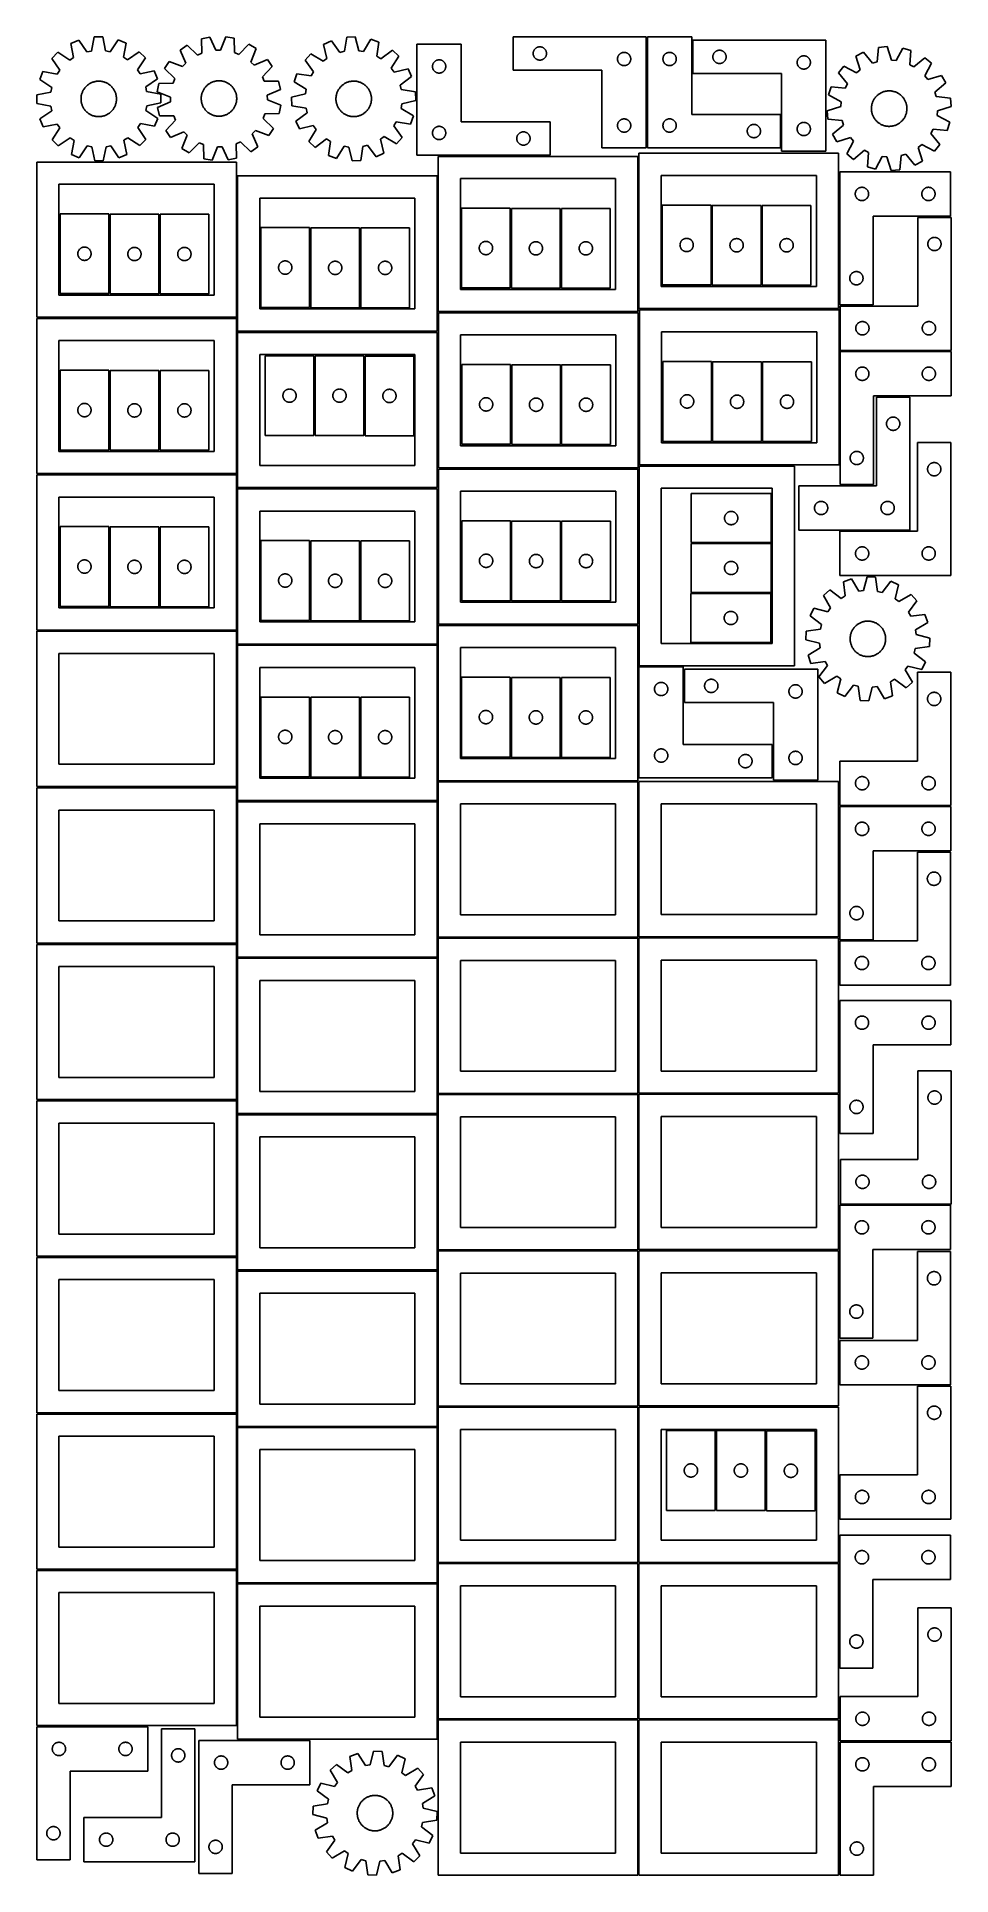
# Model space of a CAD drawing. Header units: millimetres. Extents: x 7 to 1243, y 7 to 2493.
import ezdxf

# ---------------------------------------------------------------- set-up
doc = ezdxf.new("R2010")
doc.units = ezdxf.units.MM
doc.layers.add('CUT', color=7, linetype='CONTINUOUS', true_color=0x000000)

msp = doc.modelspace()

# ---------------------------------------------------------------- linework, layer by layer
at = {"layer": 'CUT'}
for p, q in [((63.198785, 2488.914307), (52.563513, 2484.444803)), ((74.10173, 2472.89656), (63.198785, 2488.914307)), ((84.149385, 2493.193787), (80.401475, 2474.18338)), ((95.6855, 2493.253128), (84.149385, 2493.193787)), ((99.628782, 2474.282283), (95.6855, 2493.253128)), ((116.679017, 2489.189404), (105.941432, 2473.060341)), ((127.359706, 2484.829548), (116.679017, 2489.189404)), ((240.714259, 2493.075067), (229.444207, 2490.61105)), ((229.444207, 2490.61105), (229.743542, 2471.237025)), ((248.527401, 2475.343817), (240.714259, 2493.075067)), ((262.09365, 2493.479133), (254.956081, 2475.465318)), ((273.448759, 2491.442726), (262.09365, 2493.479133)), ((273.881706, 2472.071227), (273.448759, 2491.442726)), ((404.991927, 2487.885615), (394.538978, 2483.004906)), ((416.511017, 2472.305084), (404.991927, 2487.885615)), ((425.759771, 2492.978577), (422.755808, 2473.836513)), ((437.284803, 2493.487595), (425.759771, 2492.978577)), ((441.964644, 2474.684895), (437.284803, 2493.487595)), ((458.420781, 2490.245368), (448.320131, 2473.709973)), ((469.263315, 2486.3052), (458.420781, 2490.245368)), ((831.029171, 2493.411168), (651.029171, 2493.411168)), ((651.029171, 2493.411168), (651.029171, 2448.411168)), ((831.029171, 2343.411168), (831.029171, 2493.411168)), ((892.542174, 2493.426545), (832.542174, 2493.426545)), ((832.542174, 2493.426545), (832.542174, 2343.426545)), ((892.542174, 2388.426545), (892.542174, 2493.426545)), ((1074.053753, 2488.751744), (894.053753, 2488.751744)), ((894.053753, 2488.751744), (894.053753, 2443.751744)), ((1074.053753, 2338.751744), (1074.053753, 2488.751744)), ((34.845368, 2472.473631), (26.730063, 2464.274406)), ((26.730063, 2464.274406), (37.522279, 2448.181845)), ((51.048103, 2461.84754), (34.845368, 2472.473631)), ((56.375864, 2465.447214), (51.048103, 2461.84754)), ((52.563513, 2484.444803), (56.375864, 2465.447214)), ((80.401475, 2474.18338), (74.10173, 2472.89656)), ((105.941432, 2473.060341), (99.628782, 2474.282283)), ((123.742996, 2465.793744), (127.359706, 2484.829548)), ((129.107507, 2462.24907), (123.742996, 2465.793744)), ((145.200067, 2473.041286), (129.107507, 2462.24907)), ((142.773201, 2448.723247), (153.399293, 2464.925981)), ((153.399293, 2464.925981), (145.200067, 2473.041286)), ((209.846854, 2482.056203), (200.377622, 2475.466885)), ((200.377622, 2475.466885), (208.06829, 2457.682171)), ((223.850712, 2468.664624), (209.846854, 2482.056203)), ((229.743542, 2471.237025), (223.850712, 2468.664624)), ((254.956081, 2475.465318), (248.527401, 2475.343817)), ((279.867528, 2469.723329), (273.881706, 2472.071227)), ((293.35537, 2483.634495), (279.867528, 2469.723329)), ((303.066824, 2477.407688), (293.35537, 2483.634495)), ((296.053663, 2459.345075), (303.066824, 2477.407688)), ((318.470054, 2462.575894), (300.68534, 2454.885226)), ((325.059371, 2453.106662), (318.470054, 2462.575894)), ((377.300984, 2470.352113), (369.511485, 2461.842754)), ((393.905647, 2460.365743), (377.300984, 2470.352113)), ((399.089029, 2464.170378), (393.905647, 2460.365743)), ((394.538978, 2483.004906), (399.089029, 2464.170378)), ((422.755808, 2473.836513), (416.511017, 2472.305084)), ((448.320131, 2473.709973), (441.964644, 2474.684895)), ((466.391443, 2467.142874), (469.263315, 2486.3052)), ((471.890061, 2463.810023), (466.391443, 2467.142874)), ((487.549666, 2475.221385), (471.890061, 2463.810023)), ((486.072656, 2450.827223), (496.059025, 2467.431886)), ((496.059025, 2467.431886), (487.549666, 2475.221385)), ((580.777556, 2483.351838), (520.777556, 2483.351838)), ((520.777556, 2483.351838), (520.777556, 2333.351838)), ((548.448185, 2462.04517), (549.021744, 2462.178906)), ((549.021744, 2462.178906), (549.602821, 2462.274842)), ((549.602821, 2462.274842), (550.188928, 2462.332568)), ((550.188928, 2462.332568), (550.777556, 2462.351838)), ((550.777556, 2462.351838), (551.366185, 2462.332568)), ((551.366185, 2462.332568), (551.952292, 2462.274842)), ((551.952292, 2462.274842), (552.533369, 2462.178906)), ((552.533369, 2462.178906), (553.106928, 2462.04517)), ((580.777556, 2378.351838), (580.777556, 2483.351838)), ((678.029171, 2470.911168), (678.04844, 2471.499796)), ((678.04844, 2470.32254), (678.029171, 2470.911168)), ((678.04844, 2471.499796), (678.106167, 2472.085903)), ((678.106167, 2469.736432), (678.04844, 2470.32254)), ((678.106167, 2472.085903), (678.202103, 2472.666981)), ((678.202103, 2469.155355), (678.106167, 2469.736432)), ((678.202103, 2472.666981), (678.335838, 2473.240539)), ((678.335838, 2468.581796), (678.202103, 2469.155355)), ((678.335838, 2473.240539), (678.5068, 2473.804123)), ((678.5068, 2468.018213), (678.335838, 2468.581796)), ((678.5068, 2473.804123), (678.714255, 2474.355319)), ((678.714255, 2467.467017), (678.5068, 2468.018213)), ((678.714255, 2474.355319), (678.957316, 2474.891766)), ((678.957316, 2466.93057), (678.714255, 2467.467017)), ((678.957316, 2474.891766), (679.234942, 2475.411168)), ((679.234942, 2466.411168), (678.957316, 2466.93057)), ((679.234942, 2475.411168), (679.545944, 2475.9113)), ((679.545944, 2465.911036), (679.234942, 2466.411168)), ((679.545944, 2475.9113), (679.888991, 2476.390021)), ((679.888991, 2465.432315), (679.545944, 2465.911036)), ((679.888991, 2476.390021), (680.262613, 2476.84528)), ((680.262613, 2464.977055), (679.888991, 2465.432315)), ((680.262613, 2476.84528), (680.66521, 2477.275129)), ((680.66521, 2464.547207), (680.262613, 2464.977055)), ((680.66521, 2477.275129), (681.095058, 2477.677726)), ((681.095058, 2464.144609), (680.66521, 2464.547207)), ((681.095058, 2477.677726), (681.550318, 2478.051348)), ((681.550318, 2463.770988), (681.095058, 2464.144609)), ((681.550318, 2478.051348), (682.029039, 2478.394394)), ((682.029039, 2463.427941), (681.550318, 2463.770988)), ((682.029039, 2478.394394), (682.529171, 2478.705396)), ((682.529171, 2463.116939), (682.029039, 2463.427941)), ((682.529171, 2478.705396), (683.048573, 2478.983022)), ((683.048573, 2462.839313), (682.529171, 2463.116939)), ((683.048573, 2478.983022), (683.58502, 2479.226084)), ((683.58502, 2462.596252), (683.048573, 2462.839313)), ((683.58502, 2479.226084), (684.136216, 2479.433539)), ((684.136216, 2462.388797), (683.58502, 2462.596252)), ((684.136216, 2479.433539), (684.699799, 2479.6045)), ((684.699799, 2462.217835), (684.136216, 2462.388797)), ((684.699799, 2479.6045), (685.273358, 2479.738235)), ((685.273358, 2462.0841), (684.699799, 2462.217835)), ((685.273358, 2479.738235), (685.854435, 2479.834171)), ((685.854435, 2479.834171), (686.440543, 2479.891898)), ((686.440543, 2479.891898), (687.029171, 2479.911168)), ((687.029171, 2479.911168), (687.617799, 2479.891898)), ((687.617799, 2479.891898), (688.203907, 2479.834171)), ((688.203907, 2479.834171), (688.784984, 2479.738235)), ((688.784984, 2479.738235), (689.358542, 2479.6045)), ((689.358542, 2462.217835), (688.784984, 2462.0841)), ((689.358542, 2479.6045), (689.922126, 2479.433539)), ((689.922126, 2462.388797), (689.358542, 2462.217835)), ((689.922126, 2479.433539), (690.473322, 2479.226084)), ((690.473322, 2462.596252), (689.922126, 2462.388797)), ((690.473322, 2479.226084), (691.009769, 2478.983022)), ((691.009769, 2462.839313), (690.473322, 2462.596252)), ((691.009769, 2478.983022), (691.529171, 2478.705396)), ((691.529171, 2463.116939), (691.009769, 2462.839313)), ((691.529171, 2478.705396), (692.029303, 2478.394394)), ((692.029303, 2463.427941), (691.529171, 2463.116939)), ((692.029303, 2478.394394), (692.508024, 2478.051348)), ((692.508024, 2463.770988), (692.029303, 2463.427941)), ((692.508024, 2478.051348), (692.963283, 2477.677726)), ((692.963283, 2464.144609), (692.508024, 2463.770988)), ((692.963283, 2477.677726), (693.393132, 2477.275129)), ((693.393132, 2464.547207), (692.963283, 2464.144609)), ((693.393132, 2477.275129), (693.795729, 2476.84528)), ((693.795729, 2464.977055), (693.393132, 2464.547207)), ((693.795729, 2476.84528), (694.169351, 2476.390021)), ((694.169351, 2465.432315), (693.795729, 2464.977055)), ((694.169351, 2476.390021), (694.512397, 2475.9113)), ((694.512397, 2465.911036), (694.169351, 2465.432315)), ((694.512397, 2475.9113), (694.823399, 2475.411168)), ((694.823399, 2466.411168), (694.512397, 2465.911036)), ((694.823399, 2475.411168), (695.101025, 2474.891766)), ((695.101025, 2466.93057), (694.823399, 2466.411168)), ((695.101025, 2474.891766), (695.344087, 2474.355319)), ((695.344087, 2467.467017), (695.101025, 2466.93057)), ((695.344087, 2474.355319), (695.551542, 2473.804123)), ((695.551542, 2468.018213), (695.344087, 2467.467017)), ((695.551542, 2473.804123), (695.722503, 2473.240539)), ((695.722503, 2468.581796), (695.551542, 2468.018213)), ((695.722503, 2473.240539), (695.856238, 2472.666981)), ((695.856238, 2469.155355), (695.722503, 2468.581796)), ((695.856238, 2472.666981), (695.952175, 2472.085903)), ((695.952175, 2469.736432), (695.856238, 2469.155355)), ((695.952175, 2472.085903), (696.009901, 2471.499796)), ((696.009901, 2470.32254), (695.952175, 2469.736432)), ((696.009901, 2471.499796), (696.029171, 2470.911168)), ((696.029171, 2470.911168), (696.009901, 2470.32254)), ((792.029171, 2463.411168), (792.04844, 2463.999796)), ((792.04844, 2462.82254), (792.029171, 2463.411168)), ((792.04844, 2463.999796), (792.106167, 2464.585903)), ((792.106167, 2462.236432), (792.04844, 2462.82254)), ((792.106167, 2464.585903), (792.202103, 2465.166981)), ((792.202103, 2461.655355), (792.106167, 2462.236432)), ((792.202103, 2465.166981), (792.335838, 2465.740539)), ((792.335838, 2465.740539), (792.5068, 2466.304123)), ((792.5068, 2466.304123), (792.714255, 2466.855319)), ((792.714255, 2466.855319), (792.957316, 2467.391766)), ((792.957316, 2467.391766), (793.234942, 2467.911168)), ((793.234942, 2467.911168), (793.545944, 2468.4113)), ((793.545944, 2468.4113), (793.888991, 2468.890021)), ((793.888991, 2468.890021), (794.262613, 2469.34528)), ((794.262613, 2469.34528), (794.66521, 2469.775129)), ((794.66521, 2469.775129), (795.095058, 2470.177726)), ((795.095058, 2470.177726), (795.550318, 2470.551348)), ((795.550318, 2470.551348), (796.029039, 2470.894394)), ((796.029039, 2470.894394), (796.529171, 2471.205396)), ((796.529171, 2471.205396), (797.048573, 2471.483022)), ((797.048573, 2471.483022), (797.58502, 2471.726084)), ((797.58502, 2471.726084), (798.136216, 2471.933539)), ((798.136216, 2471.933539), (798.699799, 2472.1045)), ((798.699799, 2472.1045), (799.273358, 2472.238235)), ((799.273358, 2472.238235), (799.854435, 2472.334171)), ((799.854435, 2472.334171), (800.440543, 2472.391898)), ((800.440543, 2472.391898), (801.029171, 2472.411168)), ((801.029171, 2472.411168), (801.617799, 2472.391898)), ((801.617799, 2472.391898), (802.203907, 2472.334171)), ((802.203907, 2472.334171), (802.784984, 2472.238235)), ((802.784984, 2472.238235), (803.358542, 2472.1045)), ((803.358542, 2472.1045), (803.922126, 2471.933539)), ((803.922126, 2471.933539), (804.473322, 2471.726084)), ((804.473322, 2471.726084), (805.009769, 2471.483022)), ((805.009769, 2471.483022), (805.529171, 2471.205396)), ((805.529171, 2471.205396), (806.029303, 2470.894394)), ((806.029303, 2470.894394), (806.508024, 2470.551348)), ((806.508024, 2470.551348), (806.963283, 2470.177726)), ((806.963283, 2470.177726), (807.393132, 2469.775129)), ((807.393132, 2469.775129), (807.795729, 2469.34528)), ((807.795729, 2469.34528), (808.169351, 2468.890021)), ((808.169351, 2468.890021), (808.512397, 2468.4113)), ((808.512397, 2468.4113), (808.823399, 2467.911168)), ((808.823399, 2467.911168), (809.101025, 2467.391766)), ((809.101025, 2467.391766), (809.344087, 2466.855319)), ((809.344087, 2466.855319), (809.551542, 2466.304123)), ((809.551542, 2466.304123), (809.722503, 2465.740539)), ((809.722503, 2465.740539), (809.856238, 2465.166981)), ((809.856238, 2465.166981), (809.952175, 2464.585903)), ((809.952175, 2462.236432), (809.856238, 2461.655355)), ((809.952175, 2464.585903), (810.009901, 2463.999796)), ((810.009901, 2462.82254), (809.952175, 2462.236432)), ((810.009901, 2463.999796), (810.029171, 2463.411168)), ((810.029171, 2463.411168), (810.009901, 2462.82254)), ((853.542174, 2463.426545), (853.561444, 2464.015173)), ((853.561444, 2462.837917), (853.542174, 2463.426545)), ((853.561444, 2464.015173), (853.619171, 2464.601281)), ((853.619171, 2462.251809), (853.561444, 2462.837917)), ((853.619171, 2464.601281), (853.715107, 2465.182358)), ((853.715107, 2461.670732), (853.619171, 2462.251809)), ((853.715107, 2465.182358), (853.848842, 2465.755916)), ((853.848842, 2465.755916), (854.019803, 2466.3195)), ((854.019803, 2466.3195), (854.227259, 2466.870696)), ((854.227259, 2466.870696), (854.47032, 2467.407143)), ((854.47032, 2467.407143), (854.747946, 2467.926545)), ((854.747946, 2467.926545), (855.058948, 2468.426677)), ((855.058948, 2468.426677), (855.401994, 2468.905398)), ((855.401994, 2468.905398), (855.775616, 2469.360657)), ((855.775616, 2469.360657), (856.178213, 2469.790506)), ((856.178213, 2469.790506), (856.608062, 2470.193103)), ((856.608062, 2470.193103), (857.063321, 2470.566725)), ((857.063321, 2470.566725), (857.542042, 2470.909772)), ((857.542042, 2470.909772), (858.042174, 2471.220774)), ((858.042174, 2471.220774), (858.561576, 2471.4984)), ((858.561576, 2471.4984), (859.098023, 2471.741461)), ((859.098023, 2471.741461), (859.649219, 2471.948916)), ((859.649219, 2471.948916), (860.212803, 2472.119877)), ((860.212803, 2472.119877), (860.786361, 2472.253613)), ((860.786361, 2472.253613), (861.367439, 2472.349549)), ((861.367439, 2472.349549), (861.953546, 2472.407275)), ((861.953546, 2472.407275), (862.542174, 2472.426545)), ((862.542174, 2472.426545), (863.130803, 2472.407275)), ((863.130803, 2472.407275), (863.71691, 2472.349549)), ((863.71691, 2472.349549), (864.297987, 2472.253613)), ((864.297987, 2472.253613), (864.871546, 2472.119877)), ((864.871546, 2472.119877), (865.43513, 2471.948916)), ((865.43513, 2471.948916), (865.986325, 2471.741461)), ((865.986325, 2471.741461), (866.522773, 2471.4984)), ((866.522773, 2471.4984), (867.042174, 2471.220774)), ((867.042174, 2471.220774), (867.542306, 2470.909772)), ((867.542306, 2470.909772), (868.021027, 2470.566725)), ((868.021027, 2470.566725), (868.476287, 2470.193103)), ((868.476287, 2470.193103), (868.906135, 2469.790506)), ((868.906135, 2469.790506), (869.308733, 2469.360657)), ((869.308733, 2469.360657), (869.682354, 2468.905398)), ((869.682354, 2468.905398), (870.025401, 2468.426677)), ((870.025401, 2468.426677), (870.336403, 2467.926545)), ((870.336403, 2467.926545), (870.614029, 2467.407143)), ((870.614029, 2467.407143), (870.85709, 2466.870696)), ((870.85709, 2466.870696), (871.064546, 2466.3195)), ((871.064546, 2466.3195), (871.235507, 2465.755916)), ((871.235507, 2465.755916), (871.369242, 2465.182358)), ((871.369242, 2465.182358), (871.465178, 2464.601281)), ((871.465178, 2462.251809), (871.369242, 2461.670732)), ((871.465178, 2464.601281), (871.522905, 2464.015173)), ((871.522905, 2462.837917), (871.465178, 2462.251809)), ((871.522905, 2464.015173), (871.542174, 2463.426545)), ((871.542174, 2463.426545), (871.522905, 2462.837917)), ((921.053753, 2466.251744), (921.073022, 2466.840372)), ((921.073022, 2465.663116), (921.053753, 2466.251744)), ((921.073022, 2466.840372), (921.130749, 2467.42648)), ((921.130749, 2465.077008), (921.073022, 2465.663116)), ((921.130749, 2467.42648), (921.226685, 2468.007557)), ((921.226685, 2464.495931), (921.130749, 2465.077008)), ((921.226685, 2468.007557), (921.36042, 2468.581115)), ((921.36042, 2463.922372), (921.226685, 2464.495931)), ((921.36042, 2468.581115), (921.531382, 2469.144699)), ((921.531382, 2463.358789), (921.36042, 2463.922372)), ((921.531382, 2469.144699), (921.738837, 2469.695895)), ((921.738837, 2462.807593), (921.531382, 2463.358789)), ((921.738837, 2469.695895), (921.981898, 2470.232342)), ((921.981898, 2462.271146), (921.738837, 2462.807593)), ((921.981898, 2470.232342), (922.259524, 2470.751744)), ((922.259524, 2461.751744), (921.981898, 2462.271146)), ((922.259524, 2470.751744), (922.570526, 2471.251876)), ((922.570526, 2471.251876), (922.913573, 2471.730597)), ((922.913573, 2471.730597), (923.287194, 2472.185856)), ((923.287194, 2472.185856), (923.689792, 2472.615705)), ((923.689792, 2472.615705), (924.11964, 2473.018302)), ((924.11964, 2473.018302), (924.5749, 2473.391924)), ((924.5749, 2473.391924), (925.053621, 2473.73497)), ((925.053621, 2473.73497), (925.553753, 2474.045973)), ((925.553753, 2474.045973), (926.073154, 2474.323599)), ((926.073154, 2474.323599), (926.609602, 2474.56666)), ((926.609602, 2474.56666), (927.160798, 2474.774115)), ((927.160798, 2474.774115), (927.724381, 2474.945076)), ((927.724381, 2474.945076), (928.29794, 2475.078811)), ((928.29794, 2475.078811), (928.879017, 2475.174748)), ((928.879017, 2475.174748), (929.465125, 2475.232474)), ((929.465125, 2475.232474), (930.053753, 2475.251744)), ((930.053753, 2475.251744), (930.642381, 2475.232474)), ((930.642381, 2475.232474), (931.228488, 2475.174748)), ((931.228488, 2475.174748), (931.809566, 2475.078811)), ((931.809566, 2475.078811), (932.383124, 2474.945076)), ((932.383124, 2474.945076), (932.946708, 2474.774115)), ((932.946708, 2474.774115), (933.497904, 2474.56666)), ((933.497904, 2474.56666), (934.034351, 2474.323599)), ((934.034351, 2474.323599), (934.553753, 2474.045973)), ((934.553753, 2474.045973), (935.053885, 2473.73497)), ((935.053885, 2473.73497), (935.532606, 2473.391924)), ((935.532606, 2473.391924), (935.987865, 2473.018302)), ((935.987865, 2473.018302), (936.417714, 2472.615705)), ((936.417714, 2472.615705), (936.820311, 2472.185856)), ((936.820311, 2472.185856), (937.193933, 2471.730597)), ((937.193933, 2471.730597), (937.536979, 2471.251876)), ((937.536979, 2471.251876), (937.847981, 2470.751744)), ((937.847981, 2470.751744), (938.125607, 2470.232342)), ((938.125607, 2462.271146), (937.847981, 2461.751744)), ((938.125607, 2470.232342), (938.368668, 2469.695895)), ((938.368668, 2462.807593), (938.125607, 2462.271146)), ((938.368668, 2469.695895), (938.576124, 2469.144699)), ((938.576124, 2463.358789), (938.368668, 2462.807593)), ((938.576124, 2469.144699), (938.747085, 2468.581115)), ((938.747085, 2463.922372), (938.576124, 2463.358789)), ((938.747085, 2468.581115), (938.88082, 2468.007557)), ((938.88082, 2464.495931), (938.747085, 2463.922372)), ((938.88082, 2468.007557), (938.976756, 2467.42648)), ((938.976756, 2465.077008), (938.88082, 2464.495931)), ((938.976756, 2467.42648), (939.034483, 2466.840372)), ((939.034483, 2465.663116), (938.976756, 2465.077008)), ((939.034483, 2466.840372), (939.053753, 2466.251744)), ((939.053753, 2466.251744), (939.034483, 2465.663116)), ((1035.531382, 2461.644699), (1035.738837, 2462.195895)), ((1035.738837, 2462.195895), (1035.981898, 2462.732342)), ((1035.981898, 2462.732342), (1036.259524, 2463.251744)), ((1036.259524, 2463.251744), (1036.570526, 2463.751876)), ((1036.570526, 2463.751876), (1036.913573, 2464.230597)), ((1036.913573, 2464.230597), (1037.287194, 2464.685856)), ((1037.287194, 2464.685856), (1037.689792, 2465.115705)), ((1037.689792, 2465.115705), (1038.11964, 2465.518302)), ((1038.11964, 2465.518302), (1038.5749, 2465.891924)), ((1038.5749, 2465.891924), (1039.053621, 2466.23497)), ((1039.053621, 2466.23497), (1039.553753, 2466.545973)), ((1039.553753, 2466.545973), (1040.073154, 2466.823599)), ((1040.073154, 2466.823599), (1040.609602, 2467.06666)), ((1040.609602, 2467.06666), (1041.160798, 2467.274115)), ((1041.160798, 2467.274115), (1041.724381, 2467.445076)), ((1041.724381, 2467.445076), (1042.29794, 2467.578811)), ((1042.29794, 2467.578811), (1042.879017, 2467.674748)), ((1042.879017, 2467.674748), (1043.465125, 2467.732474)), ((1043.465125, 2467.732474), (1044.053753, 2467.751744)), ((1044.053753, 2467.751744), (1044.642381, 2467.732474)), ((1044.642381, 2467.732474), (1045.228488, 2467.674748)), ((1045.228488, 2467.674748), (1045.809566, 2467.578811)), ((1045.809566, 2467.578811), (1046.383124, 2467.445076)), ((1046.383124, 2467.445076), (1046.946708, 2467.274115)), ((1046.946708, 2467.274115), (1047.497904, 2467.06666)), ((1047.497904, 2467.06666), (1048.034351, 2466.823599)), ((1048.034351, 2466.823599), (1048.553753, 2466.545973)), ((1048.553753, 2466.545973), (1049.053885, 2466.23497)), ((1049.053885, 2466.23497), (1049.532606, 2465.891924)), ((1049.532606, 2465.891924), (1049.987865, 2465.518302)), ((1049.987865, 2465.518302), (1050.417714, 2465.115705)), ((1050.417714, 2465.115705), (1050.820311, 2464.685856)), ((1050.820311, 2464.685856), (1051.193933, 2464.230597)), ((1051.193933, 2464.230597), (1051.536979, 2463.751876)), ((1051.536979, 2463.751876), (1051.847981, 2463.251744)), ((1051.847981, 2463.251744), (1052.125607, 2462.732342)), ((1052.125607, 2462.732342), (1052.368668, 2462.195895)), ((1052.368668, 2462.195895), (1052.576124, 2461.644699)), ((1124.809976, 2472.799691), (1114.657981, 2467.320415)), ((1114.657981, 2467.320415), (1120.29371, 2448.781781)), ((1137.214096, 2457.91412), (1124.809976, 2472.799691)), ((1145.247151, 2479.089644), (1143.359456, 2459.805479)), ((1156.723199, 2480.266835), (1145.247151, 2479.089644)), ((1162.486651, 2461.767509), (1156.723199, 2480.266835)), ((1178.011747, 2478.257025), (1168.888015, 2461.163169)), ((1189.064725, 2474.952914), (1178.011747, 2478.257025)), ((1187.310074, 2455.656189), (1189.064725, 2474.952914)), ((1207.963658, 2464.949318), (1192.992893, 2452.648155)), ((1216.910849, 2457.666926), (1207.963658, 2464.949318)), ((14.941801, 2446.434044), (10.581945, 2435.753355)), ((33.977605, 2442.817334), (14.941801, 2446.434044)), ((37.522279, 2448.181845), (33.977605, 2442.817334)), ((146.372875, 2443.395486), (142.773201, 2448.723247)), ((165.370465, 2447.207836), (146.372875, 2443.395486)), ((169.839968, 2436.572565), (165.370465, 2447.207836)), ((185.545828, 2460.063656), (179.319021, 2450.352201)), ((179.319021, 2450.352201), (193.230187, 2436.864359)), ((203.608441, 2453.050494), (185.545828, 2460.063656)), ((208.06829, 2457.682171), (203.608441, 2453.050494)), ((300.68534, 2454.885226), (296.053663, 2459.345075)), ((311.667792, 2439.102804), (325.059371, 2453.106662)), ((314.240194, 2433.209974), (311.667792, 2439.102804)), ((358.42767, 2443.556403), (354.487502, 2432.713869)), ((377.589996, 2440.684531), (358.42767, 2443.556403)), ((369.511485, 2461.842754), (380.922846, 2446.183149)), ((380.922846, 2446.183149), (377.589996, 2440.684531)), ((489.87729, 2445.643841), (486.072656, 2450.827223)), ((508.711818, 2450.193892), (489.87729, 2445.643841)), ((498.011996, 2428.221853), (513.592528, 2439.740943)), ((513.592528, 2439.740943), (508.711818, 2450.193892)), ((541.777556, 2453.351838), (541.796826, 2453.940466)), ((541.796826, 2452.76321), (541.777556, 2453.351838)), ((541.796826, 2453.940466), (541.854553, 2454.526574)), ((541.854553, 2452.177102), (541.796826, 2452.76321)), ((541.854553, 2454.526574), (541.950489, 2455.107651)), ((541.950489, 2451.596025), (541.854553, 2452.177102)), ((541.950489, 2455.107651), (542.084224, 2455.681209)), ((542.084224, 2451.022467), (541.950489, 2451.596025)), ((542.084224, 2455.681209), (542.255185, 2456.244793)), ((542.255185, 2450.458883), (542.084224, 2451.022467)), ((542.255185, 2456.244793), (542.462641, 2456.795989)), ((542.462641, 2449.907687), (542.255185, 2450.458883)), ((542.462641, 2456.795989), (542.705702, 2457.332436)), ((542.705702, 2449.37124), (542.462641, 2449.907687)), ((542.705702, 2457.332436), (542.983328, 2457.851838)), ((542.983328, 2448.851838), (542.705702, 2449.37124)), ((542.983328, 2457.851838), (543.29433, 2458.35197)), ((543.29433, 2448.351706), (542.983328, 2448.851838)), ((543.29433, 2458.35197), (543.637376, 2458.830691)), ((543.637376, 2447.872985), (543.29433, 2448.351706)), ((543.637376, 2458.830691), (544.010998, 2459.28595)), ((544.010998, 2447.417726), (543.637376, 2447.872985)), ((544.010998, 2459.28595), (544.413595, 2459.715799)), ((544.413595, 2446.987877), (544.010998, 2447.417726)), ((544.413595, 2459.715799), (544.843444, 2460.118396)), ((544.843444, 2446.58528), (544.413595, 2446.987877)), ((544.843444, 2460.118396), (545.298704, 2460.492018)), ((545.298704, 2446.211658), (544.843444, 2446.58528)), ((545.298704, 2460.492018), (545.777424, 2460.835065)), ((545.777424, 2445.868611), (545.298704, 2446.211658)), ((545.777424, 2460.835065), (546.277556, 2461.146067)), ((546.277556, 2445.557609), (545.777424, 2445.868611)), ((546.277556, 2461.146067), (546.796958, 2461.423693)), ((546.796958, 2445.279983), (546.277556, 2445.557609)), ((546.796958, 2461.423693), (547.333406, 2461.666754)), ((547.333406, 2445.036922), (546.796958, 2445.279983)), ((547.333406, 2461.666754), (547.884601, 2461.874209)), ((547.884601, 2444.829467), (547.333406, 2445.036922)), ((547.884601, 2461.874209), (548.448185, 2462.04517)), ((548.448185, 2444.658506), (547.884601, 2444.829467)), ((549.021744, 2444.52477), (548.448185, 2444.658506)), ((549.602821, 2444.428834), (549.021744, 2444.52477)), ((550.188928, 2444.371108), (549.602821, 2444.428834)), ((550.777556, 2444.351838), (550.188928, 2444.371108)), ((551.366185, 2444.371108), (550.777556, 2444.351838)), ((551.952292, 2444.428834), (551.366185, 2444.371108)), ((552.533369, 2444.52477), (551.952292, 2444.428834)), ((553.106928, 2444.658506), (552.533369, 2444.52477)), ((553.106928, 2462.04517), (553.670512, 2461.874209)), ((553.670512, 2444.829467), (553.106928, 2444.658506)), ((553.670512, 2461.874209), (554.221707, 2461.666754)), ((554.221707, 2445.036922), (553.670512, 2444.829467)), ((554.221707, 2461.666754), (554.758155, 2461.423693)), ((554.758155, 2445.279983), (554.221707, 2445.036922)), ((554.758155, 2461.423693), (555.277556, 2461.146067)), ((555.277556, 2445.557609), (554.758155, 2445.279983)), ((555.277556, 2461.146067), (555.777689, 2460.835065)), ((555.777689, 2445.868611), (555.277556, 2445.557609)), ((555.777689, 2460.835065), (556.256409, 2460.492018)), ((556.256409, 2446.211658), (555.777689, 2445.868611)), ((556.256409, 2460.492018), (556.711669, 2460.118396)), ((556.711669, 2446.58528), (556.256409, 2446.211658)), ((556.711669, 2460.118396), (557.141517, 2459.715799)), ((557.141517, 2446.987877), (556.711669, 2446.58528)), ((557.141517, 2459.715799), (557.544115, 2459.28595)), ((557.544115, 2447.417726), (557.141517, 2446.987877)), ((557.544115, 2459.28595), (557.917736, 2458.830691)), ((557.917736, 2447.872985), (557.544115, 2447.417726)), ((557.917736, 2458.830691), (558.260783, 2458.35197)), ((558.260783, 2448.351706), (557.917736, 2447.872985)), ((558.260783, 2458.35197), (558.571785, 2457.851838)), ((558.571785, 2448.851838), (558.260783, 2448.351706)), ((558.571785, 2457.851838), (558.849411, 2457.332436)), ((558.849411, 2449.37124), (558.571785, 2448.851838)), ((558.849411, 2457.332436), (559.092472, 2456.795989)), ((559.092472, 2449.907687), (558.849411, 2449.37124)), ((559.092472, 2456.795989), (559.299928, 2456.244793)), ((559.299928, 2450.458883), (559.092472, 2449.907687)), ((559.299928, 2456.244793), (559.470889, 2455.681209)), ((559.470889, 2451.022467), (559.299928, 2450.458883)), ((559.470889, 2455.681209), (559.604624, 2455.107651)), ((559.604624, 2451.596025), (559.470889, 2451.022467)), ((559.604624, 2455.107651), (559.70056, 2454.526574)), ((559.70056, 2452.177102), (559.604624, 2451.596025)), ((559.70056, 2454.526574), (559.758287, 2453.940466)), ((559.758287, 2452.76321), (559.70056, 2452.177102)), ((559.758287, 2453.940466), (559.777556, 2453.351838)), ((559.777556, 2453.351838), (559.758287, 2452.76321)), ((651.029171, 2448.411168), (771.029171, 2448.411168)), ((685.854435, 2461.988164), (685.273358, 2462.0841)), ((686.440543, 2461.930437), (685.854435, 2461.988164)), ((687.029171, 2461.911168), (686.440543, 2461.930437)), ((687.617799, 2461.930437), (687.029171, 2461.911168)), ((688.203907, 2461.988164), (687.617799, 2461.930437)), ((688.784984, 2462.0841), (688.203907, 2461.988164)), ((771.029171, 2448.411168), (771.029171, 2343.411168)), ((792.335838, 2461.081796), (792.202103, 2461.655355)), ((792.5068, 2460.518213), (792.335838, 2461.081796)), ((792.714255, 2459.967017), (792.5068, 2460.518213)), ((792.957316, 2459.43057), (792.714255, 2459.967017)), ((793.234942, 2458.911168), (792.957316, 2459.43057)), ((793.545944, 2458.411036), (793.234942, 2458.911168)), ((793.888991, 2457.932315), (793.545944, 2458.411036)), ((794.262613, 2457.477055), (793.888991, 2457.932315)), ((794.66521, 2457.047207), (794.262613, 2457.477055)), ((795.095058, 2456.644609), (794.66521, 2457.047207)), ((795.550318, 2456.270988), (795.095058, 2456.644609)), ((796.029039, 2455.927941), (795.550318, 2456.270988)), ((796.529171, 2455.616939), (796.029039, 2455.927941)), ((797.048573, 2455.339313), (796.529171, 2455.616939)), ((797.58502, 2455.096252), (797.048573, 2455.339313)), ((798.136216, 2454.888797), (797.58502, 2455.096252)), ((798.699799, 2454.717835), (798.136216, 2454.888797)), ((799.273358, 2454.5841), (798.699799, 2454.717835)), ((799.854435, 2454.488164), (799.273358, 2454.5841)), ((800.440543, 2454.430437), (799.854435, 2454.488164)), ((801.029171, 2454.411168), (800.440543, 2454.430437)), ((801.617799, 2454.430437), (801.029171, 2454.411168)), ((802.203907, 2454.488164), (801.617799, 2454.430437)), ((802.784984, 2454.5841), (802.203907, 2454.488164)), ((803.358542, 2454.717835), (802.784984, 2454.5841)), ((803.922126, 2454.888797), (803.358542, 2454.717835)), ((804.473322, 2455.096252), (803.922126, 2454.888797)), ((805.009769, 2455.339313), (804.473322, 2455.096252)), ((805.529171, 2455.616939), (805.009769, 2455.339313)), ((806.029303, 2455.927941), (805.529171, 2455.616939)), ((806.508024, 2456.270988), (806.029303, 2455.927941)), ((806.963283, 2456.644609), (806.508024, 2456.270988)), ((807.393132, 2457.047207), (806.963283, 2456.644609)), ((807.795729, 2457.477055), (807.393132, 2457.047207)), ((808.169351, 2457.932315), (807.795729, 2457.477055)), ((808.512397, 2458.411036), (808.169351, 2457.932315)), ((808.823399, 2458.911168), (808.512397, 2458.411036)), ((809.101025, 2459.43057), (808.823399, 2458.911168)), ((809.344087, 2459.967017), (809.101025, 2459.43057)), ((809.551542, 2460.518213), (809.344087, 2459.967017)), ((809.722503, 2461.081796), (809.551542, 2460.518213)), ((809.856238, 2461.655355), (809.722503, 2461.081796)), ((853.848842, 2461.097174), (853.715107, 2461.670732)), ((854.019803, 2460.53359), (853.848842, 2461.097174)), ((854.227259, 2459.982394), (854.019803, 2460.53359)), ((854.47032, 2459.445947), (854.227259, 2459.982394)), ((854.747946, 2458.926545), (854.47032, 2459.445947)), ((855.058948, 2458.426413), (854.747946, 2458.926545)), ((855.401994, 2457.947692), (855.058948, 2458.426413)), ((855.775616, 2457.492433), (855.401994, 2457.947692)), ((856.178213, 2457.062584), (855.775616, 2457.492433)), ((856.608062, 2456.659987), (856.178213, 2457.062584)), ((857.063321, 2456.286365), (856.608062, 2456.659987)), ((857.542042, 2455.943319), (857.063321, 2456.286365)), ((858.042174, 2455.632316), (857.542042, 2455.943319)), ((858.561576, 2455.35469), (858.042174, 2455.632316)), ((859.098023, 2455.111629), (858.561576, 2455.35469)), ((859.649219, 2454.904174), (859.098023, 2455.111629)), ((860.212803, 2454.733213), (859.649219, 2454.904174)), ((860.786361, 2454.599478), (860.212803, 2454.733213)), ((861.367439, 2454.503541), (860.786361, 2454.599478)), ((861.953546, 2454.445815), (861.367439, 2454.503541)), ((862.542174, 2454.426545), (861.953546, 2454.445815)), ((863.130803, 2454.445815), (862.542174, 2454.426545)), ((863.71691, 2454.503541), (863.130803, 2454.445815)), ((864.297987, 2454.599478), (863.71691, 2454.503541)), ((864.871546, 2454.733213), (864.297987, 2454.599478)), ((865.43513, 2454.904174), (864.871546, 2454.733213)), ((865.986325, 2455.111629), (865.43513, 2454.904174)), ((866.522773, 2455.35469), (865.986325, 2455.111629)), ((867.042174, 2455.632316), (866.522773, 2455.35469)), ((867.542306, 2455.943319), (867.042174, 2455.632316)), ((868.021027, 2456.286365), (867.542306, 2455.943319)), ((868.476287, 2456.659987), (868.021027, 2456.286365)), ((868.906135, 2457.062584), (868.476287, 2456.659987)), ((869.308733, 2457.492433), (868.906135, 2457.062584)), ((869.682354, 2457.947692), (869.308733, 2457.492433)), ((870.025401, 2458.426413), (869.682354, 2457.947692)), ((870.336403, 2458.926545), (870.025401, 2458.426413)), ((870.614029, 2459.445947), (870.336403, 2458.926545)), ((870.85709, 2459.982394), (870.614029, 2459.445947)), ((871.064546, 2460.53359), (870.85709, 2459.982394)), ((871.235507, 2461.097174), (871.064546, 2460.53359)), ((871.369242, 2461.670732), (871.235507, 2461.097174)), ((894.053753, 2443.751744), (1014.053753, 2443.751744)), ((922.570526, 2461.251612), (922.259524, 2461.751744)), ((922.913573, 2460.772891), (922.570526, 2461.251612)), ((923.287194, 2460.317632), (922.913573, 2460.772891)), ((923.689792, 2459.887783), (923.287194, 2460.317632)), ((924.11964, 2459.485186), (923.689792, 2459.887783)), ((924.5749, 2459.111564), (924.11964, 2459.485186)), ((925.053621, 2458.768517), (924.5749, 2459.111564)), ((925.553753, 2458.457515), (925.053621, 2458.768517)), ((926.073154, 2458.179889), (925.553753, 2458.457515)), ((926.609602, 2457.936828), (926.073154, 2458.179889)), ((927.160798, 2457.729373), (926.609602, 2457.936828)), ((927.724381, 2457.558411), (927.160798, 2457.729373)), ((928.29794, 2457.424676), (927.724381, 2457.558411)), ((928.879017, 2457.32874), (928.29794, 2457.424676)), ((929.465125, 2457.271014), (928.879017, 2457.32874)), ((930.053753, 2457.251744), (929.465125, 2457.271014)), ((930.642381, 2457.271014), (930.053753, 2457.251744)), ((931.228488, 2457.32874), (930.642381, 2457.271014)), ((931.809566, 2457.424676), (931.228488, 2457.32874)), ((932.383124, 2457.558411), (931.809566, 2457.424676)), ((932.946708, 2457.729373), (932.383124, 2457.558411)), ((933.497904, 2457.936828), (932.946708, 2457.729373)), ((934.034351, 2458.179889), (933.497904, 2457.936828)), ((934.553753, 2458.457515), (934.034351, 2458.179889)), ((935.053885, 2458.768517), (934.553753, 2458.457515)), ((935.532606, 2459.111564), (935.053885, 2458.768517)), ((935.987865, 2459.485186), (935.532606, 2459.111564)), ((936.417714, 2459.887783), (935.987865, 2459.485186)), ((936.820311, 2460.317632), (936.417714, 2459.887783)), ((937.193933, 2460.772891), (936.820311, 2460.317632)), ((937.536979, 2461.251612), (937.193933, 2460.772891)), ((937.847981, 2461.751744), (937.536979, 2461.251612)), ((1014.053753, 2443.751744), (1014.053753, 2338.751744)), ((1035.053753, 2458.751744), (1035.073022, 2459.340372)), ((1035.073022, 2458.163116), (1035.053753, 2458.751744)), ((1035.073022, 2459.340372), (1035.130749, 2459.92648)), ((1035.130749, 2457.577008), (1035.073022, 2458.163116)), ((1035.130749, 2459.92648), (1035.226685, 2460.507557)), ((1035.226685, 2456.995931), (1035.130749, 2457.577008)), ((1035.226685, 2460.507557), (1035.36042, 2461.081115)), ((1035.36042, 2456.422372), (1035.226685, 2456.995931)), ((1035.36042, 2461.081115), (1035.531382, 2461.644699)), ((1035.531382, 2455.858789), (1035.36042, 2456.422372)), ((1035.738837, 2455.307593), (1035.531382, 2455.858789)), ((1035.981898, 2454.771146), (1035.738837, 2455.307593)), ((1036.259524, 2454.251744), (1035.981898, 2454.771146)), ((1036.570526, 2453.751612), (1036.259524, 2454.251744)), ((1036.913573, 2453.272891), (1036.570526, 2453.751612)), ((1037.287194, 2452.817632), (1036.913573, 2453.272891)), ((1037.689792, 2452.387783), (1037.287194, 2452.817632)), ((1038.11964, 2451.985186), (1037.689792, 2452.387783)), ((1038.5749, 2451.611564), (1038.11964, 2451.985186)), ((1039.053621, 2451.268517), (1038.5749, 2451.611564)), ((1039.553753, 2450.957515), (1039.053621, 2451.268517)), ((1040.073154, 2450.679889), (1039.553753, 2450.957515)), ((1040.609602, 2450.436828), (1040.073154, 2450.679889)), ((1041.160798, 2450.229373), (1040.609602, 2450.436828)), ((1041.724381, 2450.058411), (1041.160798, 2450.229373)), ((1042.29794, 2449.924676), (1041.724381, 2450.058411)), ((1042.879017, 2449.82874), (1042.29794, 2449.924676)), ((1043.465125, 2449.771014), (1042.879017, 2449.82874)), ((1044.053753, 2449.751744), (1043.465125, 2449.771014)), ((1044.642381, 2449.771014), (1044.053753, 2449.751744)), ((1045.228488, 2449.82874), (1044.642381, 2449.771014)), ((1045.809566, 2449.924676), (1045.228488, 2449.82874)), ((1046.383124, 2450.058411), (1045.809566, 2449.924676)), ((1046.946708, 2450.229373), (1046.383124, 2450.058411)), ((1047.497904, 2450.436828), (1046.946708, 2450.229373)), ((1048.034351, 2450.679889), (1047.497904, 2450.436828)), ((1048.553753, 2450.957515), (1048.034351, 2450.679889)), ((1049.053885, 2451.268517), (1048.553753, 2450.957515)), ((1049.532606, 2451.611564), (1049.053885, 2451.268517)), ((1049.987865, 2451.985186), (1049.532606, 2451.611564)), ((1050.417714, 2452.387783), (1049.987865, 2451.985186)), ((1050.820311, 2452.817632), (1050.417714, 2452.387783)), ((1051.193933, 2453.272891), (1050.820311, 2452.817632)), ((1051.536979, 2453.751612), (1051.193933, 2453.272891)), ((1051.847981, 2454.251744), (1051.536979, 2453.751612)), ((1052.125607, 2454.771146), (1051.847981, 2454.251744)), ((1052.368668, 2455.307593), (1052.125607, 2454.771146)), ((1052.576124, 2455.858789), (1052.368668, 2455.307593)), ((1052.576124, 2461.644699), (1052.747085, 2461.081115)), ((1052.747085, 2456.422372), (1052.576124, 2455.858789)), ((1052.747085, 2461.081115), (1052.88082, 2460.507557)), ((1052.88082, 2456.995931), (1052.747085, 2456.422372)), ((1052.88082, 2460.507557), (1052.976756, 2459.92648)), ((1052.976756, 2457.577008), (1052.88082, 2456.995931)), ((1052.976756, 2459.92648), (1053.034483, 2459.340372)), ((1053.034483, 2458.163116), (1052.976756, 2457.577008)), ((1053.034483, 2459.340372), (1053.053753, 2458.751744)), ((1053.053753, 2458.751744), (1053.034483, 2458.163116)), ((1098.183555, 2453.688289), (1090.901163, 2444.741097)), ((1090.901163, 2444.741097), (1103.202325, 2429.770332)), ((1115.339929, 2444.682666), (1098.183555, 2453.688289)), ((1120.29371, 2448.781781), (1115.339929, 2444.682666)), ((1143.359456, 2459.805479), (1137.214096, 2457.91412)), ((1168.888015, 2461.163169), (1162.486651, 2461.767509)), ((1192.992893, 2452.648155), (1187.310074, 2455.656189)), ((1207.905226, 2440.510552), (1216.910849, 2457.666926)), ((1212.004341, 2435.556771), (1207.905226, 2440.510552)), ((1230.542976, 2441.192499), (1212.004341, 2435.556771)), ((1236.022252, 2431.040504), (1230.542976, 2441.192499)), ((25.489066, 2418.70312), (6.518222, 2414.759838)), ((6.518222, 2414.759838), (6.577562, 2403.223723)), ((10.581945, 2435.753355), (26.711008, 2425.01577)), ((26.711008, 2425.01577), (25.489066, 2418.70312)), ((66.484276, 2411.972067), (66.608115, 2412.943334)), ((66.608115, 2412.943334), (66.771467, 2413.908741)), ((66.771467, 2413.908741), (66.974062, 2414.866682)), ((66.974062, 2414.866682), (67.21556, 2415.815562)), ((67.21556, 2415.815562), (67.495561, 2416.753802)), ((67.495561, 2416.753802), (67.813599, 2417.67984)), ((67.813599, 2417.67984), (68.169144, 2418.592136)), ((68.169144, 2418.592136), (68.561604, 2419.48917)), ((68.561604, 2419.48917), (68.990326, 2420.36945)), ((68.990326, 2420.36945), (69.454597, 2421.23151)), ((69.454597, 2421.23151), (69.953644, 2422.073916)), ((69.953644, 2422.073916), (70.486636, 2422.895265)), ((70.486636, 2422.895265), (71.052686, 2423.694191)), ((71.052686, 2423.694191), (71.650852, 2424.469363)), ((71.650852, 2424.469363), (72.280138, 2425.219492)), ((72.280138, 2425.219492), (72.939498, 2425.94333)), ((72.939498, 2425.94333), (73.627833, 2426.63967)), ((73.627833, 2426.63967), (74.343998, 2427.307355)), ((74.343998, 2427.307355), (75.086801, 2427.945273)), ((75.086801, 2427.945273), (75.855005, 2428.552362)), ((75.855005, 2428.552362), (76.647333, 2429.127611)), ((76.647333, 2429.127611), (77.462464, 2429.670064)), ((77.462464, 2429.670064), (78.299044, 2430.178818)), ((78.299044, 2430.178818), (79.155678, 2430.653026)), ((79.155678, 2430.653026), (80.030942, 2431.091897)), ((80.030942, 2431.091897), (80.923378, 2431.494703)), ((80.923378, 2431.494703), (81.831502, 2431.860773)), ((81.831502, 2431.860773), (82.753801, 2432.189496)), ((82.753801, 2432.189496), (83.688741, 2432.480327)), ((83.688741, 2432.480327), (84.634765, 2432.732781)), ((84.634765, 2432.732781), (85.5903, 2432.946438)), ((85.5903, 2432.946438), (86.553754, 2433.120942)), ((86.553754, 2433.120942), (87.523523, 2433.256003)), ((87.523523, 2433.256003), (88.497995, 2433.351396)), ((88.497995, 2433.351396), (89.475547, 2433.406962)), ((89.475547, 2433.406962), (90.454552, 2433.42261)), ((90.454552, 2433.42261), (91.43338, 2433.398311)), ((91.43338, 2433.398311), (92.410403, 2433.334109)), ((92.410403, 2433.334109), (93.383993, 2433.230108)), ((93.383993, 2433.230108), (94.352532, 2433.086482)), ((94.352532, 2433.086482), (95.314406, 2432.903471)), ((95.314406, 2432.903471), (96.268015, 2432.681378)), ((96.268015, 2432.681378), (97.211772, 2432.420574)), ((97.211772, 2432.420574), (98.144105, 2432.121492)), ((98.144105, 2432.121492), (99.063463, 2431.784631)), ((99.063463, 2431.784631), (99.968316, 2431.41055)), ((99.968316, 2431.41055), (100.857158, 2430.999874)), ((100.857158, 2430.999874), (101.728509, 2430.553284)), ((101.728509, 2430.553284), (102.58092, 2430.071525)), ((102.58092, 2430.071525), (103.41297, 2429.555399)), ((103.41297, 2429.555399), (104.223276, 2429.005763)), ((104.223276, 2429.005763), (105.010489, 2428.423534)), ((105.010489, 2428.423534), (105.773299, 2427.80968)), ((105.773299, 2427.80968), (106.510436, 2427.165223)), ((106.510436, 2427.165223), (107.220672, 2426.491235)), ((107.220672, 2426.491235), (107.902827, 2425.788839)), ((107.902827, 2425.788839), (108.555764, 2425.059204)), ((108.555764, 2425.059204), (109.178397, 2424.303543)), ((109.178397, 2424.303543), (109.769689, 2423.523114)), ((109.769689, 2423.523114), (110.328657, 2422.719217)), ((110.328657, 2422.719217), (110.85437, 2421.89319)), ((110.85437, 2421.89319), (111.345952, 2421.046407)), ((111.345952, 2421.046407), (111.802587, 2420.180278)), ((111.802587, 2420.180278), (112.223514, 2419.296244)), ((112.223514, 2419.296244), (112.608031, 2418.395776)), ((112.608031, 2418.395776), (112.9555, 2417.480375)), ((112.9555, 2417.480375), (113.265342, 2416.551562)), ((113.265342, 2416.551562), (113.537041, 2415.610884)), ((113.537041, 2415.610884), (113.770145, 2414.659907)), ((113.770145, 2414.659907), (113.964265, 2413.700213)), ((113.964265, 2413.700213), (114.11908, 2412.7334)), ((114.11908, 2412.7334), (114.234331, 2411.761077)), ((153.822222, 2425.669619), (169.839968, 2436.572565)), ((155.109041, 2419.369874), (153.822222, 2425.669619)), ((174.119449, 2415.621964), (155.109041, 2419.369874)), ((171.51079, 2430.445591), (169.474383, 2419.090481)), ((169.474383, 2419.090481), (187.488198, 2411.952913)), ((190.882289, 2430.878537), (171.51079, 2430.445591)), ((174.178789, 2404.085849), (174.119449, 2415.621964)), ((193.230187, 2436.864359), (190.882289, 2430.878537)), ((229.06502, 2412.01307), (229.168044, 2412.986765)), ((229.168044, 2412.986765), (229.310697, 2413.955447)), ((229.310697, 2413.955447), (229.492743, 2414.917505)), ((229.492743, 2414.917505), (229.713879, 2415.871336)), ((229.713879, 2415.871336), (229.973735, 2416.815354)), ((229.973735, 2416.815354), (230.271881, 2417.747987)), ((230.271881, 2417.747987), (230.607819, 2418.667683)), ((230.607819, 2418.667683), (230.980991, 2419.572911)), ((230.980991, 2419.572911), (231.390776, 2420.462164)), ((231.390776, 2420.462164), (231.83649, 2421.333963)), ((231.83649, 2421.333963), (232.317394, 2422.186857)), ((232.317394, 2422.186857), (232.832685, 2423.019425)), ((232.832685, 2423.019425), (233.381507, 2423.830283)), ((233.381507, 2423.830283), (233.962946, 2424.61808)), ((233.962946, 2424.61808), (234.576034, 2425.381505)), ((234.576034, 2425.381505), (235.21975, 2426.119288)), ((235.21975, 2426.119288), (235.893025, 2426.830201)), ((235.893025, 2426.830201), (236.594736, 2427.51306)), ((236.594736, 2427.51306), (237.323716, 2428.166729)), ((237.323716, 2428.166729), (238.078752, 2428.79012)), ((238.078752, 2428.79012), (238.858586, 2429.382195)), ((238.858586, 2429.382195), (239.661921, 2429.94197)), ((239.661921, 2429.94197), (240.487421, 2430.468511)), ((240.487421, 2430.468511), (241.33371, 2430.960944)), ((241.33371, 2430.960944), (242.199381, 2431.418447)), ((242.199381, 2431.418447), (243.082992, 2431.840261)), ((243.082992, 2431.840261), (243.983072, 2432.225682)), ((243.983072, 2432.225682), (244.898125, 2432.57407)), ((244.898125, 2432.57407), (245.826627, 2432.884843)), ((245.826627, 2432.884843), (246.767031, 2433.157486)), ((246.767031, 2433.157486), (247.717774, 2433.391545)), ((247.717774, 2433.391545), (248.677273, 2433.586629)), ((248.677273, 2433.586629), (249.64393, 2433.742414)), ((249.64393, 2433.742414), (250.616137, 2433.858641)), ((250.616137, 2433.858641), (251.592275, 2433.935116)), ((251.592275, 2433.935116), (252.570721, 2433.971712)), ((252.570721, 2433.971712), (253.549845, 2433.968368)), ((253.549845, 2433.968368), (254.528018, 2433.92509)), ((254.528018, 2433.92509), (255.503612, 2433.84195)), ((255.503612, 2433.84195), (256.475002, 2433.719086)), ((256.475002, 2433.719086), (257.440573, 2433.556703)), ((257.440573, 2433.556703), (258.398717, 2433.35507)), ((258.398717, 2433.35507), (259.347839, 2433.114524)), ((259.347839, 2433.114524), (260.286359, 2432.835464)), ((260.286359, 2432.835464), (261.212716, 2432.518356)), ((261.212716, 2432.518356), (262.125368, 2432.163727)), ((262.125368, 2432.163727), (263.022796, 2431.772168)), ((263.022796, 2431.772168), (263.903506, 2431.344329)), ((263.903506, 2431.344329), (264.766031, 2430.880924)), ((264.766031, 2430.880924), (265.608937, 2430.382723)), ((265.608937, 2430.382723), (266.430821, 2429.850556)), ((266.430821, 2429.850556), (267.230315, 2429.285308)), ((267.230315, 2429.285308), (268.006087, 2428.68792)), ((268.006087, 2428.68792), (268.756848, 2428.059387)), ((268.756848, 2428.059387), (269.481346, 2427.400754)), ((269.481346, 2427.400754), (270.178377, 2426.713118)), ((270.178377, 2426.713118), (270.846781, 2425.997624)), ((270.846781, 2425.997624), (271.485444, 2425.255462)), ((271.485444, 2425.255462), (272.093303, 2424.487867)), ((272.093303, 2424.487867), (272.669348, 2423.696117)), ((272.669348, 2423.696117), (273.212619, 2422.88153)), ((273.212619, 2422.88153), (273.722212, 2422.045462)), ((273.722212, 2422.045462), (274.197279, 2421.189304)), ((274.197279, 2421.189304), (274.637029, 2420.314481)), ((274.637029, 2420.314481), (275.040731, 2419.42245)), ((275.040731, 2419.42245), (275.407711, 2418.514694)), ((275.407711, 2418.514694), (275.73736, 2417.592725)), ((275.73736, 2417.592725), (276.02913, 2416.658078)), ((276.02913, 2416.658078), (276.282533, 2415.712307)), ((276.282533, 2415.712307), (276.497149, 2414.756988)), ((276.497149, 2414.756988), (276.67262, 2413.793709)), ((276.67262, 2413.793709), (276.808654, 2412.824076)), ((276.808654, 2412.824076), (276.905025, 2411.8497)), ((333.614218, 2433.50931), (314.240194, 2433.209974)), ((318.346985, 2414.426115), (336.078236, 2422.239257)), ((318.468486, 2407.997435), (318.346985, 2414.426115)), ((336.078236, 2422.239257), (333.614218, 2433.50931)), ((370.047974, 2416.257732), (351.245275, 2411.577891)), ((354.487502, 2432.713869), (371.022896, 2422.613219)), ((371.022896, 2422.613219), (370.047974, 2416.257732)), ((411.335105, 2411.861803), (411.450787, 2412.834075)), ((411.450787, 2412.834075), (411.60603, 2413.80082)), ((411.60603, 2413.80082), (411.800577, 2414.760427)), ((411.800577, 2414.760427), (412.034102, 2415.711301)), ((412.034102, 2415.711301), (412.306218, 2416.651858)), ((412.306218, 2416.651858), (412.616472, 2417.580534)), ((412.616472, 2417.580534), (412.964347, 2418.495781)), ((412.964347, 2418.495781), (413.349263, 2419.396078)), ((413.349263, 2419.396078), (413.770582, 2420.279925)), ((413.770582, 2420.279925), (414.2276, 2421.145852)), ((414.2276, 2421.145852), (414.719559, 2421.992417)), ((414.719559, 2421.992417), (415.245638, 2422.818211)), ((415.245638, 2422.818211), (415.804962, 2423.62186)), ((415.804962, 2423.62186), (416.3966, 2424.402026)), ((416.3966, 2424.402026), (417.019568, 2425.157411)), ((417.019568, 2425.157411), (417.672829, 2425.886757)), ((417.672829, 2425.886757), (418.355295, 2426.588851)), ((418.355295, 2426.588851), (419.06583, 2427.262523)), ((419.06583, 2427.262523), (419.803252, 2427.906653)), ((419.803252, 2427.906653), (420.566334, 2428.520169)), ((420.566334, 2428.520169), (421.353805, 2429.102049)), ((421.353805, 2429.102049), (422.164355, 2429.651325)), ((422.164355, 2429.651325), (422.996635, 2430.167083)), ((422.996635, 2430.167083), (423.849258, 2430.648464)), ((423.849258, 2430.648464), (424.720808, 2431.094667)), ((424.720808, 2431.094667), (425.609832, 2431.504949)), ((425.609832, 2431.504949), (426.51485, 2431.878628)), ((426.51485, 2431.878628), (427.434358, 2432.215082)), ((427.434358, 2432.215082), (428.366824, 2432.51375)), ((428.366824, 2432.51375), (429.310696, 2432.774136)), ((429.310696, 2432.774136), (430.264403, 2432.995805)), ((430.264403, 2432.995805), (431.226358, 2433.17839)), ((431.226358, 2433.17839), (432.19496, 2433.321586)), ((432.19496, 2433.321586), (433.168597, 2433.425156)), ((433.168597, 2433.425156), (434.145648, 2433.488925)), ((434.145648, 2433.488925), (435.124487, 2433.512789)), ((435.124487, 2433.512789), (436.103485, 2433.496708)), ((436.103485, 2433.496708), (437.081012, 2433.440708)), ((437.081012, 2433.440708), (438.055441, 2433.344883)), ((438.055441, 2433.344883), (439.025151, 2433.209392)), ((439.025151, 2433.209392), (439.988528, 2433.034461)), ((439.988528, 2433.034461), (440.943967, 2432.82038)), ((440.943967, 2432.82038), (441.88988, 2432.567507)), ((441.88988, 2432.567507), (442.82469, 2432.276261)), ((442.82469, 2432.276261), (443.746844, 2431.947129)), ((443.746844, 2431.947129), (444.654805, 2431.580657)), ((444.654805, 2431.580657), (445.547063, 2431.177455)), ((445.547063, 2431.177455), (446.422132, 2430.738195)), ((446.422132, 2430.738195), (447.278556, 2430.263608)), ((447.278556, 2430.263608), (448.114909, 2429.754483)), ((448.114909, 2429.754483), (448.9298, 2429.211669)), ((448.9298, 2429.211669), (449.721873, 2428.636068)), ((449.721873, 2428.636068), (450.489808, 2428.028638)), ((450.489808, 2428.028638), (451.232328, 2427.390391)), ((451.232328, 2427.390391), (451.948197, 2426.722389)), ((451.948197, 2426.722389), (452.636223, 2426.025743)), ((452.636223, 2426.025743), (453.295261, 2425.301614)), ((453.295261, 2425.301614), (453.924215, 2424.551206)), ((453.924215, 2424.551206), (454.522037, 2423.775768)), ((454.522037, 2423.775768), (455.087733, 2422.976591)), ((455.087733, 2422.976591), (455.620361, 2422.155006)), ((455.620361, 2422.155006), (456.119034, 2421.312379)), ((456.119034, 2421.312379), (456.582922, 2420.450113)), ((456.582922, 2420.450113), (457.011254, 2419.569643)), ((457.011254, 2419.569643), (457.403317, 2418.672435)), ((457.403317, 2418.672435), (457.758457, 2417.759982)), ((457.758457, 2417.759982), (458.076084, 2416.833802)), ((458.076084, 2416.833802), (458.355669, 2415.895438)), ((458.355669, 2415.895438), (458.596747, 2414.946451)), ((458.596747, 2414.946451), (458.798916, 2413.98842)), ((458.798916, 2413.98842), (458.961841, 2413.022941)), ((458.961841, 2413.022941), (459.085249, 2412.051619)), ((499.543425, 2421.977062), (498.011996, 2428.221853)), ((518.68549, 2418.973099), (499.543425, 2421.977062)), ((519.194507, 2407.448067), (518.68549, 2418.973099)), ((1080.897566, 2425.842164), (1077.593455, 2414.789187)), ((1077.593455, 2414.789187), (1094.687311, 2405.665454)), ((1100.194292, 2424.087514), (1080.897566, 2425.842164)), ((1103.202325, 2429.770332), (1100.194292, 2424.087514)), ((1141.225845, 2411.829087), (1141.873923, 2412.563041)), ((1141.873923, 2412.563041), (1142.551399, 2413.269951)), ((1142.551399, 2413.269951), (1143.257145, 2413.94864)), ((1143.257145, 2413.94864), (1143.989986, 2414.597977)), ((1143.989986, 2414.597977), (1144.748703, 2415.216882)), ((1144.748703, 2415.216882), (1145.532033, 2415.804325)), ((1145.532033, 2415.804325), (1146.338672, 2416.359328)), ((1146.338672, 2416.359328), (1147.167277, 2416.880968)), ((1147.167277, 2416.880968), (1148.01647, 2417.368376)), ((1148.01647, 2417.368376), (1148.884837, 2417.820741)), ((1148.884837, 2417.820741), (1149.770933, 2418.23731)), ((1149.770933, 2418.23731), (1150.673282, 2418.61739)), ((1150.673282, 2418.61739), (1151.590384, 2418.960348)), ((1151.590384, 2418.960348), (1152.520711, 2419.265614)), ((1152.520711, 2419.265614), (1153.462715, 2419.532678)), ((1153.462715, 2419.532678), (1154.414828, 2419.761098)), ((1154.414828, 2419.761098), (1155.375466, 2419.950491)), ((1155.375466, 2419.950491), (1156.343029, 2420.100545)), ((1156.343029, 2420.100545), (1157.315908, 2420.211007)), ((1157.315908, 2420.211007), (1158.292483, 2420.281696)), ((1158.292483, 2420.281696), (1159.271128, 2420.312493)), ((1159.271128, 2420.312493), (1160.250215, 2420.303346)), ((1160.250215, 2420.303346), (1161.228114, 2420.254271)), ((1161.228114, 2420.254271), (1162.203198, 2420.16535)), ((1162.203198, 2420.16535), (1163.173843, 2420.036731)), ((1163.173843, 2420.036731), (1164.138435, 2419.868628)), ((1164.138435, 2419.868628), (1165.095367, 2419.66132)), ((1165.095367, 2419.66132), (1166.043046, 2419.415153)), ((1166.043046, 2419.415153), (1166.979897, 2419.130536)), ((1166.979897, 2419.130536), (1167.904358, 2418.807943)), ((1167.904358, 2418.807943), (1168.814892, 2418.447912)), ((1168.814892, 2418.447912), (1169.709983, 2418.05104)), ((1169.709983, 2418.05104), (1170.588142, 2417.617989)), ((1170.588142, 2417.617989), (1171.447906, 2417.14948)), ((1171.447906, 2417.14948), (1172.287845, 2416.646292)), ((1172.287845, 2416.646292), (1173.10656, 2416.109263)), ((1173.10656, 2416.109263), (1173.902689, 2415.539287)), ((1173.902689, 2415.539287), (1174.674908, 2414.937312)), ((1174.674908, 2414.937312), (1175.42193, 2414.30434)), ((1175.42193, 2414.30434), (1176.142512, 2413.641425)), ((1176.142512, 2413.641425), (1176.835455, 2412.94967)), ((1176.835455, 2412.94967), (1177.499606, 2412.230227)), ((1221.136681, 2418.636384), (1236.022252, 2431.040504)), ((1223.02804, 2412.491024), (1221.136681, 2418.636384)), ((1242.312205, 2410.60333), (1223.02804, 2412.491024)), ((6.577562, 2403.223723), (25.58797, 2399.475813)), ((26.874789, 2393.176069), (10.857043, 2382.273123)), ((25.58797, 2399.475813), (26.874789, 2393.176069)), ((66.35157, 2409.039308), (66.355897, 2410.018428)), ((66.387184, 2408.060826), (66.35157, 2409.039308)), ((66.355897, 2410.018428), (66.400156, 2410.996557)), ((66.46268, 2407.084611), (66.387184, 2408.060826)), ((66.400156, 2410.996557), (66.484276, 2411.972067)), ((66.577931, 2406.112288), (66.46268, 2407.084611)), ((66.732746, 2405.145475), (66.577931, 2406.112288)), ((66.926867, 2404.185781), (66.732746, 2405.145475)), ((67.15997, 2403.234804), (66.926867, 2404.185781)), ((67.431669, 2402.294126), (67.15997, 2403.234804)), ((67.741511, 2401.365313), (67.431669, 2402.294126)), ((68.08898, 2400.449911), (67.741511, 2401.365313)), ((68.473498, 2399.549444), (68.08898, 2400.449911)), ((68.894424, 2398.66541), (68.473498, 2399.549444)), ((69.351059, 2397.799281), (68.894424, 2398.66541)), ((69.842641, 2396.952498), (69.351059, 2397.799281)), ((70.368354, 2396.12647), (69.842641, 2396.952498)), ((70.927322, 2395.322573), (70.368354, 2396.12647)), ((71.518614, 2394.542145), (70.927322, 2395.322573)), ((72.141247, 2393.786484), (71.518614, 2394.542145)), ((72.794184, 2393.056848), (72.141247, 2393.786484)), ((73.476339, 2392.354452), (72.794184, 2393.056848)), ((74.186575, 2391.680465), (73.476339, 2392.354452)), ((74.923712, 2391.036008), (74.186575, 2391.680465)), ((75.686522, 2390.422154), (74.923712, 2391.036008)), ((76.473735, 2389.839924), (75.686522, 2390.422154)), ((77.284041, 2389.290289), (76.473735, 2389.839924)), ((78.116091, 2388.774162), (77.284041, 2389.290289)), ((78.968502, 2388.292403), (78.116091, 2388.774162)), ((79.839853, 2387.845814), (78.968502, 2388.292403)), ((80.728695, 2387.435137), (79.839853, 2387.845814)), ((100.666069, 2387.75379), (99.773633, 2387.350984)), ((101.541333, 2388.192662), (100.666069, 2387.75379)), ((102.397967, 2388.66687), (101.541333, 2388.192662)), ((103.234547, 2389.175623), (102.397967, 2388.66687)), ((104.049678, 2389.718076), (103.234547, 2389.175623)), ((104.842006, 2390.293326), (104.049678, 2389.718076)), ((105.61021, 2390.900415), (104.842006, 2390.293326)), ((106.353013, 2391.538333), (105.61021, 2390.900415)), ((107.069178, 2392.206018), (106.353013, 2391.538333)), ((107.757513, 2392.902358), (107.069178, 2392.206018)), ((108.416873, 2393.626195), (107.757513, 2392.902358)), ((109.046159, 2394.376324), (108.416873, 2393.626195)), ((109.644325, 2395.151497), (109.046159, 2394.376324)), ((110.210375, 2395.950423), (109.644325, 2395.151497)), ((110.743367, 2396.771772), (110.210375, 2395.950423)), ((111.242414, 2397.614178), (110.743367, 2396.771772)), ((111.706685, 2398.476238), (111.242414, 2397.614178)), ((112.135407, 2399.356518), (111.706685, 2398.476238)), ((112.527867, 2400.253552), (112.135407, 2399.356518)), ((112.883412, 2401.165847), (112.527867, 2400.253552)), ((113.20145, 2402.091886), (112.883412, 2401.165847)), ((113.481451, 2403.030126), (113.20145, 2402.091886)), ((113.722949, 2403.979006), (113.481451, 2403.030126)), ((113.925544, 2404.936947), (113.722949, 2403.979006)), ((114.088896, 2405.902354), (113.925544, 2404.936947)), ((114.212735, 2406.873621), (114.088896, 2405.902354)), ((114.296855, 2407.849131), (114.212735, 2406.873621)), ((114.234331, 2411.761077), (114.309827, 2410.784862)), ((114.341114, 2408.827259), (114.296855, 2407.849131)), ((114.309827, 2410.784862), (114.345441, 2409.80638)), ((114.345441, 2409.80638), (114.341114, 2408.827259)), ((153.986003, 2393.829918), (155.207945, 2400.142567)), ((170.115066, 2383.092332), (153.986003, 2393.829918)), ((155.207945, 2400.142567), (174.178789, 2404.085849)), ((187.609699, 2405.524233), (169.878449, 2397.711091)), ((169.878449, 2397.711091), (172.342466, 2386.441038)), ((187.488198, 2411.952913), (187.609699, 2405.524233)), ((228.978482, 2410.057132), (229.001798, 2411.035984)), ((228.995112, 2409.078143), (228.978482, 2410.057132)), ((229.051659, 2408.100648), (228.995112, 2409.078143)), ((229.001798, 2411.035984), (229.06502, 2412.01307)), ((229.14803, 2407.126272), (229.051659, 2408.100648)), ((229.284065, 2406.156638), (229.14803, 2407.126272)), ((229.459536, 2405.19336), (229.284065, 2406.156638)), ((229.674152, 2404.238041), (229.459536, 2405.19336)), ((229.927555, 2403.29227), (229.674152, 2404.238041)), ((230.219324, 2402.357622), (229.927555, 2403.29227)), ((230.548973, 2401.435654), (230.219324, 2402.357622)), ((230.915954, 2400.527898), (230.548973, 2401.435654)), ((231.319655, 2399.635866), (230.915954, 2400.527898)), ((231.759405, 2398.761044), (231.319655, 2399.635866)), ((232.234472, 2397.904886), (231.759405, 2398.761044)), ((232.744065, 2397.068817), (232.234472, 2397.904886)), ((233.287336, 2396.25423), (232.744065, 2397.068817)), ((233.863381, 2395.462481), (233.287336, 2396.25423)), ((234.471241, 2394.694886), (233.863381, 2395.462481)), ((235.109904, 2393.952724), (234.471241, 2394.694886)), ((235.778307, 2393.237229), (235.109904, 2393.952724)), ((236.475338, 2392.549593), (235.778307, 2393.237229)), ((237.199837, 2391.890961), (236.475338, 2392.549593)), ((237.950597, 2391.262428), (237.199837, 2391.890961)), ((238.726369, 2390.66504), (237.950597, 2391.262428)), ((239.525863, 2390.099792), (238.726369, 2390.66504)), ((240.347747, 2389.567625), (239.525863, 2390.099792)), ((241.190653, 2389.069424), (240.347747, 2389.567625)), ((242.053179, 2388.606018), (241.190653, 2389.069424)), ((242.933888, 2388.17818), (242.053179, 2388.606018)), ((243.831316, 2387.78662), (242.933888, 2388.17818)), ((244.743968, 2387.431991), (243.831316, 2387.78662)), ((261.973612, 2387.724665), (261.058559, 2387.376278)), ((262.873693, 2388.110087), (261.973612, 2387.724665)), ((263.757304, 2388.5319), (262.873693, 2388.110087)), ((264.622974, 2388.989404), (263.757304, 2388.5319)), ((265.469264, 2389.481836), (264.622974, 2388.989404)), ((266.294763, 2390.008378), (265.469264, 2389.481836)), ((267.098098, 2390.568152), (266.294763, 2390.008378)), ((267.877933, 2391.160228), (267.098098, 2390.568152)), ((268.632969, 2391.783619), (267.877933, 2391.160228)), ((269.361949, 2392.437288), (268.632969, 2391.783619)), ((270.06366, 2393.120147), (269.361949, 2392.437288)), ((270.736934, 2393.83106), (270.06366, 2393.120147)), ((271.380651, 2394.568843), (270.736934, 2393.83106)), ((271.993739, 2395.332268), (271.380651, 2394.568843)), ((272.575178, 2396.120065), (271.993739, 2395.332268)), ((273.123999, 2396.930922), (272.575178, 2396.120065)), ((273.639291, 2397.763491), (273.123999, 2396.930922)), ((274.120194, 2398.616384), (273.639291, 2397.763491)), ((274.565909, 2399.488183), (274.120194, 2398.616384)), ((274.975693, 2400.377437), (274.565909, 2399.488183)), ((275.348865, 2401.282665), (274.975693, 2400.377437)), ((275.684803, 2402.202361), (275.348865, 2401.282665)), ((275.982949, 2403.134994), (275.684803, 2402.202361)), ((276.242806, 2404.079012), (275.982949, 2403.134994)), ((276.463941, 2405.032843), (276.242806, 2404.079012)), ((276.645987, 2405.9949), (276.463941, 2405.032843)), ((276.788641, 2406.963583), (276.645987, 2405.9949)), ((276.891664, 2407.937277), (276.788641, 2406.963583)), ((276.954887, 2408.914364), (276.891664, 2407.937277)), ((276.905025, 2411.8497), (276.961573, 2410.872204)), ((276.978202, 2409.893216), (276.954887, 2408.914364)), ((276.961573, 2410.872204), (276.978202, 2409.893216)), ((312.726498, 2383.085988), (315.074395, 2389.07181)), ((315.074395, 2389.07181), (334.445894, 2389.504757)), ((336.482301, 2400.859866), (318.468486, 2407.997435)), ((334.445894, 2389.504757), (336.482301, 2400.859866)), ((351.245275, 2411.577891), (351.754293, 2400.052859)), ((351.754293, 2400.052859), (370.896357, 2397.048896)), ((372.427786, 2390.804105), (356.847254, 2379.285014)), ((370.896357, 2397.048896), (372.427786, 2390.804105)), ((411.223128, 2409.907156), (411.259176, 2410.885622)), ((411.22702, 2408.928034), (411.223128, 2409.907156)), ((411.270846, 2407.949885), (411.22702, 2408.928034)), ((411.259176, 2410.885622), (411.335105, 2411.861803)), ((411.354533, 2406.974338), (411.270846, 2407.949885)), ((411.477942, 2406.003017), (411.354533, 2406.974338)), ((411.640866, 2405.037537), (411.477942, 2406.003017)), ((411.843035, 2404.079507), (411.640866, 2405.037537)), ((412.084113, 2403.13052), (411.843035, 2404.079507)), ((412.363698, 2402.192155), (412.084113, 2403.13052)), ((412.681325, 2401.265976), (412.363698, 2402.192155)), ((413.036466, 2400.353523), (412.681325, 2401.265976)), ((413.428528, 2399.456315), (413.036466, 2400.353523)), ((413.85686, 2398.575845), (413.428528, 2399.456315)), ((414.320748, 2397.713579), (413.85686, 2398.575845)), ((414.819421, 2396.870952), (414.320748, 2397.713579)), ((415.352049, 2396.049367), (414.819421, 2396.870952)), ((415.917745, 2395.25019), (415.352049, 2396.049367)), ((416.515567, 2394.474752), (415.917745, 2395.25019)), ((417.144521, 2393.724344), (416.515567, 2394.474752)), ((417.803559, 2393.000215), (417.144521, 2393.724344)), ((418.491585, 2392.303569), (417.803559, 2393.000215)), ((419.207454, 2391.635567), (418.491585, 2392.303569)), ((419.949974, 2390.99732), (419.207454, 2391.635567)), ((420.717909, 2390.38989), (419.949974, 2390.99732)), ((421.509982, 2389.814289), (420.717909, 2390.38989)), ((422.324873, 2389.271474), (421.509982, 2389.814289)), ((423.161226, 2388.76235), (422.324873, 2389.271474)), ((424.01765, 2388.287763), (423.161226, 2388.76235)), ((424.89272, 2387.848503), (424.01765, 2388.287763)), ((425.784977, 2387.445301), (424.89272, 2387.848503)), ((444.829951, 2387.521009), (443.924932, 2387.14733)), ((445.718974, 2387.931291), (444.829951, 2387.521009)), ((446.590524, 2388.377494), (445.718974, 2387.931291)), ((447.443148, 2388.858875), (446.590524, 2388.377494)), ((448.275427, 2389.374633), (447.443148, 2388.858875)), ((449.085977, 2389.923909), (448.275427, 2389.374633)), ((449.873448, 2390.505789), (449.085977, 2389.923909)), ((450.63653, 2391.119305), (449.873448, 2390.505789)), ((451.373952, 2391.763435), (450.63653, 2391.119305)), ((452.084487, 2392.437107), (451.373952, 2391.763435)), ((452.766953, 2393.139201), (452.084487, 2392.437107)), ((453.420214, 2393.868547), (452.766953, 2393.139201)), ((454.043182, 2394.623932), (453.420214, 2393.868547)), ((454.63482, 2395.404098), (454.043182, 2394.623932)), ((455.194144, 2396.207747), (454.63482, 2395.404098)), ((455.720223, 2397.033541), (455.194144, 2396.207747)), ((456.212182, 2397.880106), (455.720223, 2397.033541)), ((456.6692, 2398.746032), (456.212182, 2397.880106)), ((457.090519, 2399.62988), (456.6692, 2398.746032)), ((457.475436, 2400.530176), (457.090519, 2399.62988)), ((457.82331, 2401.445424), (457.475436, 2400.530176)), ((458.133564, 2402.374099), (457.82331, 2401.445424)), ((458.40568, 2403.314657), (458.133564, 2402.374099)), ((458.639205, 2404.265531), (458.40568, 2403.314657)), ((458.833752, 2405.225138), (458.639205, 2404.265531)), ((458.988995, 2406.191883), (458.833752, 2405.225138)), ((459.104678, 2407.164155), (458.988995, 2406.191883)), ((459.085249, 2412.051619), (459.168936, 2411.076072)), ((459.180606, 2408.140336), (459.104678, 2407.164155)), ((459.168936, 2411.076072), (459.212762, 2410.097924)), ((459.216654, 2409.118802), (459.180606, 2408.140336)), ((459.212762, 2410.097924), (459.216654, 2409.118802)), ((499.416886, 2396.412739), (500.391808, 2402.768226)), ((515.95228, 2386.312089), (499.416886, 2396.412739)), ((500.391808, 2402.768226), (519.194507, 2407.448067)), ((1012.542174, 2388.426545), (892.542174, 2388.426545)), ((1012.542174, 2343.426545), (1012.542174, 2388.426545)), ((1094.082971, 2399.26409), (1075.583645, 2393.500639)), ((1075.583645, 2393.500639), (1076.760836, 2382.02459)), ((1094.687311, 2405.665454), (1094.082971, 2399.26409)), ((1135.537568, 2396.538158), (1135.566684, 2397.516855)), ((1135.548395, 2395.559088), (1135.537568, 2396.538158)), ((1135.599148, 2394.581274), (1135.548395, 2395.559088)), ((1135.566684, 2397.516855), (1135.635696, 2398.493549)), ((1135.689742, 2393.606345), (1135.599148, 2394.581274)), ((1135.635696, 2398.493549), (1135.744489, 2399.466616)), ((1135.820028, 2392.635922), (1135.689742, 2393.606345)), ((1135.744489, 2399.466616), (1135.892881, 2400.434436)), ((1135.989786, 2391.67162), (1135.820028, 2392.635922)), ((1135.892881, 2400.434436), (1136.080626, 2401.395397)), ((1136.198736, 2390.715046), (1135.989786, 2391.67162)), ((1136.080626, 2401.395397), (1136.30741, 2402.347901)), ((1136.44653, 2389.76779), (1136.198736, 2390.715046)), ((1136.30741, 2402.347901), (1136.572858, 2403.290363)), ((1136.732755, 2388.83143), (1136.44653, 2389.76779)), ((1136.572858, 2403.290363), (1136.876526, 2404.221212)), ((1137.056934, 2387.907523), (1136.732755, 2388.83143)), ((1136.876526, 2404.221212), (1137.217909, 2405.138901)), ((1137.418528, 2386.997608), (1137.056934, 2387.907523)), ((1137.217909, 2405.138901), (1137.596439, 2406.041901)), ((1137.596439, 2406.041901), (1138.011487, 2406.928711)), ((1138.011487, 2406.928711), (1138.462361, 2407.797853)), ((1138.462361, 2407.797853), (1138.94831, 2408.647881)), ((1138.94831, 2408.647881), (1139.468527, 2409.477381)), ((1139.468527, 2409.477381), (1140.022145, 2410.284971)), ((1140.022145, 2410.284971), (1140.608243, 2411.069308)), ((1140.608243, 2411.069308), (1141.225845, 2411.829087)), ((1177.499606, 2412.230227), (1178.133859, 2411.484292)), ((1178.133859, 2411.484292), (1178.737159, 2410.713108)), ((1178.737159, 2410.713108), (1179.308501, 2409.917958)), ((1179.308501, 2409.917958), (1179.846935, 2409.100166)), ((1179.846935, 2409.100166), (1180.351564, 2408.261092)), ((1180.351564, 2408.261092), (1180.821548, 2407.402134)), ((1180.821548, 2407.402134), (1181.256106, 2406.52472)), ((1181.256106, 2406.52472), (1181.654513, 2405.630311)), ((1181.654513, 2405.630311), (1182.016107, 2404.720397)), ((1182.196515, 2388.406708), (1181.855132, 2387.489019)), ((1182.016107, 2404.720397), (1182.340286, 2403.79649)), ((1182.500183, 2389.337557), (1182.196515, 2388.406708)), ((1182.340286, 2403.79649), (1182.626511, 2402.86013)), ((1182.76563, 2390.280018), (1182.500183, 2389.337557)), ((1182.626511, 2402.86013), (1182.874304, 2401.912874)), ((1182.992415, 2391.232522), (1182.76563, 2390.280018)), ((1182.874304, 2401.912874), (1183.083254, 2400.956299)), ((1183.18016, 2392.193484), (1182.992415, 2391.232522)), ((1183.083254, 2400.956299), (1183.253013, 2399.991998)), ((1183.328552, 2393.161304), (1183.18016, 2392.193484)), ((1183.253013, 2399.991998), (1183.383298, 2399.021575)), ((1183.437344, 2394.134371), (1183.328552, 2393.161304)), ((1183.383298, 2399.021575), (1183.473893, 2398.046645)), ((1183.506357, 2395.111065), (1183.437344, 2394.134371)), ((1183.473893, 2398.046645), (1183.524646, 2397.068832)), ((1183.535473, 2396.089762), (1183.506357, 2395.111065)), ((1183.524646, 2397.068832), (1183.535473, 2396.089762)), ((1224.38573, 2386.962466), (1224.99007, 2393.36383)), ((1224.99007, 2393.36383), (1243.489395, 2399.127281)), ((1243.489395, 2399.127281), (1242.312205, 2410.60333)), ((10.857043, 2382.273123), (15.326547, 2371.637851)), ((15.326547, 2371.637851), (34.324136, 2375.450202)), ((37.92381, 2370.122441), (27.297718, 2353.919707)), ((34.324136, 2375.450202), (37.92381, 2370.122441)), ((81.633548, 2387.061057), (80.728695, 2387.435137)), ((82.552906, 2386.724196), (81.633548, 2387.061057)), ((83.485239, 2386.425114), (82.552906, 2386.724196)), ((84.428996, 2386.16431), (83.485239, 2386.425114)), ((85.382605, 2385.942217), (84.428996, 2386.16431)), ((86.344479, 2385.759206), (85.382605, 2385.942217)), ((87.313018, 2385.61558), (86.344479, 2385.759206)), ((88.286608, 2385.511579), (87.313018, 2385.61558)), ((89.263631, 2385.447376), (88.286608, 2385.511579)), ((90.242459, 2385.423078), (89.263631, 2385.447376)), ((91.221464, 2385.438725), (90.242459, 2385.423078)), ((92.199016, 2385.494292), (91.221464, 2385.438725)), ((93.173488, 2385.589685), (92.199016, 2385.494292)), ((94.143258, 2385.724746), (93.173488, 2385.589685)), ((95.106711, 2385.89925), (94.143258, 2385.724746)), ((96.062246, 2386.112907), (95.106711, 2385.89925)), ((97.00827, 2386.365361), (96.062246, 2386.112907)), ((97.94321, 2386.656191), (97.00827, 2386.365361)), ((98.865509, 2386.984915), (97.94321, 2386.656191)), ((99.773633, 2387.350984), (98.865509, 2386.984915)), ((143.174732, 2370.663843), (146.719406, 2376.028353)), ((153.966948, 2354.571282), (143.174732, 2370.663843)), ((146.719406, 2376.028353), (165.75521, 2372.411643)), ((165.75521, 2372.411643), (170.115066, 2383.092332)), ((172.342466, 2386.441038), (191.716491, 2386.740373)), ((194.288892, 2380.847544), (180.897313, 2366.843686)), ((180.897313, 2366.843686), (187.486631, 2357.374454)), ((187.486631, 2357.374454), (205.271345, 2365.065122)), ((191.716491, 2386.740373), (194.288892, 2380.847544)), ((205.271345, 2365.065122), (209.903022, 2360.605272)), ((245.670325, 2387.114883), (244.743968, 2387.431991)), ((246.608846, 2386.835824), (245.670325, 2387.114883)), ((247.557968, 2386.595278), (246.608846, 2386.835824)), ((248.516112, 2386.393645), (247.557968, 2386.595278)), ((249.481682, 2386.231262), (248.516112, 2386.393645)), ((250.453073, 2386.108397), (249.481682, 2386.231262)), ((251.428666, 2386.025257), (250.453073, 2386.108397)), ((252.406839, 2385.981979), (251.428666, 2386.025257)), ((253.385963, 2385.978636), (252.406839, 2385.981979)), ((254.364409, 2386.015232), (253.385963, 2385.978636)), ((255.340548, 2386.091707), (254.364409, 2386.015232)), ((256.312755, 2386.207934), (255.340548, 2386.091707)), ((257.279412, 2386.363719), (256.312755, 2386.207934)), ((258.23891, 2386.558803), (257.279412, 2386.363719)), ((259.189653, 2386.792861), (258.23891, 2386.558803)), ((260.130058, 2387.065504), (259.189653, 2386.792861)), ((261.058559, 2387.376278), (260.130058, 2387.065504)), ((297.888394, 2362.268176), (302.348244, 2366.899853)), ((302.348244, 2366.899853), (320.410857, 2359.886692)), ((326.637664, 2369.598146), (312.726498, 2383.085988)), ((320.410857, 2359.886692), (326.637664, 2369.598146)), ((356.847254, 2379.285014), (361.727964, 2368.832066)), ((361.727964, 2368.832066), (380.562492, 2373.382117)), ((384.367126, 2368.198735), (374.380757, 2351.594072)), ((380.562492, 2373.382117), (384.367126, 2368.198735)), ((426.692938, 2387.078829), (425.784977, 2387.445301)), ((427.615092, 2386.749696), (426.692938, 2387.078829)), ((428.549902, 2386.458451), (427.615092, 2386.749696)), ((429.495815, 2386.205578), (428.549902, 2386.458451)), ((430.451254, 2385.991497), (429.495815, 2386.205578)), ((431.414631, 2385.816566), (430.451254, 2385.991497)), ((432.384341, 2385.681075), (431.414631, 2385.816566)), ((433.35877, 2385.58525), (432.384341, 2385.681075)), ((434.336297, 2385.52925), (433.35877, 2385.58525)), ((435.315295, 2385.513169), (434.336297, 2385.52925)), ((436.294134, 2385.537033), (435.315295, 2385.513169)), ((437.271185, 2385.600802), (436.294134, 2385.537033)), ((438.244822, 2385.704371), (437.271185, 2385.600802)), ((439.213424, 2385.847567), (438.244822, 2385.704371)), ((440.175379, 2386.030152), (439.213424, 2385.847567)), ((441.129086, 2386.251822), (440.175379, 2386.030152)), ((442.072958, 2386.512208), (441.129086, 2386.251822)), ((443.005424, 2386.810876), (442.072958, 2386.512208)), ((443.924932, 2387.14733), (443.005424, 2386.810876)), ((489.516936, 2372.842809), (492.849786, 2378.341427)), ((500.928297, 2357.183203), (489.516936, 2372.842809)), ((492.849786, 2378.341427), (512.012112, 2375.469555)), ((512.012112, 2375.469555), (515.95228, 2386.312089)), ((541.777556, 2363.351838), (541.796826, 2363.940466)), ((541.796826, 2362.76321), (541.777556, 2363.351838)), ((541.796826, 2363.940466), (541.854553, 2364.526574)), ((541.854553, 2362.177102), (541.796826, 2362.76321)), ((541.854553, 2364.526574), (541.950489, 2365.107651)), ((541.950489, 2365.107651), (542.084224, 2365.681209)), ((542.084224, 2365.681209), (542.255185, 2366.244793)), ((542.255185, 2366.244793), (542.462641, 2366.795989)), ((542.462641, 2366.795989), (542.705702, 2367.332436)), ((542.705702, 2367.332436), (542.983328, 2367.851838)), ((542.983328, 2367.851838), (543.29433, 2368.35197)), ((543.29433, 2368.35197), (543.637376, 2368.830691)), ((543.637376, 2368.830691), (544.010998, 2369.28595)), ((544.010998, 2369.28595), (544.413595, 2369.715799)), ((544.413595, 2369.715799), (544.843444, 2370.118396)), ((544.843444, 2370.118396), (545.298704, 2370.492018)), ((545.298704, 2370.492018), (545.777424, 2370.835065)), ((545.777424, 2370.835065), (546.277556, 2371.146067)), ((546.277556, 2371.146067), (546.796958, 2371.423693)), ((546.796958, 2371.423693), (547.333406, 2371.666754)), ((547.333406, 2371.666754), (547.884601, 2371.874209)), ((547.884601, 2371.874209), (548.448185, 2372.04517)), ((548.448185, 2372.04517), (549.021744, 2372.178906)), ((549.021744, 2372.178906), (549.602821, 2372.274842)), ((549.602821, 2372.274842), (550.188928, 2372.332568)), ((550.188928, 2372.332568), (550.777556, 2372.351838)), ((550.777556, 2372.351838), (551.366185, 2372.332568)), ((551.366185, 2372.332568), (551.952292, 2372.274842)), ((551.952292, 2372.274842), (552.533369, 2372.178906)), ((552.533369, 2372.178906), (553.106928, 2372.04517)), ((553.106928, 2372.04517), (553.670512, 2371.874209)), ((553.670512, 2371.874209), (554.221707, 2371.666754)), ((554.221707, 2371.666754), (554.758155, 2371.423693)), ((554.758155, 2371.423693), (555.277556, 2371.146067)), ((555.277556, 2371.146067), (555.777689, 2370.835065)), ((555.777689, 2370.835065), (556.256409, 2370.492018)), ((556.256409, 2370.492018), (556.711669, 2370.118396)), ((556.711669, 2370.118396), (557.141517, 2369.715799)), ((557.141517, 2369.715799), (557.544115, 2369.28595)), ((557.544115, 2369.28595), (557.917736, 2368.830691)), ((557.917736, 2368.830691), (558.260783, 2368.35197)), ((558.260783, 2368.35197), (558.571785, 2367.851838)), ((558.571785, 2367.851838), (558.849411, 2367.332436)), ((558.849411, 2367.332436), (559.092472, 2366.795989)), ((559.092472, 2366.795989), (559.299928, 2366.244793)), ((559.299928, 2366.244793), (559.470889, 2365.681209)), ((559.470889, 2365.681209), (559.604624, 2365.107651)), ((559.604624, 2365.107651), (559.70056, 2364.526574)), ((559.70056, 2364.526574), (559.758287, 2363.940466)), ((559.758287, 2362.76321), (559.70056, 2362.177102)), ((559.758287, 2363.940466), (559.777556, 2363.351838)), ((559.777556, 2363.351838), (559.758287, 2362.76321)), ((700.777556, 2378.351838), (580.777556, 2378.351838)), ((658.843444, 2362.618396), (659.298704, 2362.992018)), ((659.298704, 2362.992018), (659.777424, 2363.335065)), ((659.777424, 2363.335065), (660.277556, 2363.646067)), ((660.277556, 2363.646067), (660.796958, 2363.923693)), ((660.796958, 2363.923693), (661.333406, 2364.166754)), ((661.333406, 2364.166754), (661.884601, 2364.374209)), ((661.884601, 2364.374209), (662.448185, 2364.54517)), ((662.448185, 2364.54517), (663.021744, 2364.678906)), ((663.021744, 2364.678906), (663.602821, 2364.774842)), ((663.602821, 2364.774842), (664.188928, 2364.832568)), ((664.188928, 2364.832568), (664.777556, 2364.851838)), ((664.777556, 2364.851838), (665.366185, 2364.832568)), ((665.366185, 2364.832568), (665.952292, 2364.774842)), ((665.952292, 2364.774842), (666.533369, 2364.678906)), ((666.533369, 2364.678906), (667.106928, 2364.54517)), ((667.106928, 2364.54517), (667.670512, 2364.374209)), ((667.670512, 2364.374209), (668.221707, 2364.166754)), ((668.221707, 2364.166754), (668.758155, 2363.923693)), ((668.758155, 2363.923693), (669.277556, 2363.646067)), ((669.277556, 2363.646067), (669.777689, 2363.335065)), ((669.777689, 2363.335065), (670.256409, 2362.992018)), ((670.256409, 2362.992018), (670.711669, 2362.618396)), ((700.777556, 2333.351838), (700.777556, 2378.351838)), ((792.029171, 2373.411168), (792.04844, 2373.999796)), ((792.04844, 2372.82254), (792.029171, 2373.411168)), ((792.04844, 2373.999796), (792.106167, 2374.585903)), ((792.106167, 2372.236432), (792.04844, 2372.82254)), ((792.106167, 2374.585903), (792.202103, 2375.166981)), ((792.202103, 2371.655355), (792.106167, 2372.236432)), ((792.202103, 2375.166981), (792.335838, 2375.740539)), ((792.335838, 2371.081796), (792.202103, 2371.655355)), ((792.335838, 2375.740539), (792.5068, 2376.304123)), ((792.5068, 2370.518213), (792.335838, 2371.081796)), ((792.5068, 2376.304123), (792.714255, 2376.855319)), ((792.714255, 2369.967017), (792.5068, 2370.518213)), ((792.714255, 2376.855319), (792.957316, 2377.391766)), ((792.957316, 2369.43057), (792.714255, 2369.967017)), ((792.957316, 2377.391766), (793.234942, 2377.911168)), ((793.234942, 2368.911168), (792.957316, 2369.43057)), ((793.234942, 2377.911168), (793.545944, 2378.4113)), ((793.545944, 2368.411036), (793.234942, 2368.911168)), ((793.545944, 2378.4113), (793.888991, 2378.890021)), ((793.888991, 2367.932315), (793.545944, 2368.411036)), ((793.888991, 2378.890021), (794.262613, 2379.34528)), ((794.262613, 2367.477055), (793.888991, 2367.932315)), ((794.262613, 2379.34528), (794.66521, 2379.775129)), ((794.66521, 2367.047207), (794.262613, 2367.477055)), ((794.66521, 2379.775129), (795.095058, 2380.177726)), ((795.095058, 2366.644609), (794.66521, 2367.047207)), ((795.095058, 2380.177726), (795.550318, 2380.551348)), ((795.550318, 2366.270988), (795.095058, 2366.644609)), ((795.550318, 2380.551348), (796.029039, 2380.894394)), ((796.029039, 2365.927941), (795.550318, 2366.270988)), ((796.029039, 2380.894394), (796.529171, 2381.205396)), ((796.529171, 2365.616939), (796.029039, 2365.927941)), ((796.529171, 2381.205396), (797.048573, 2381.483022)), ((797.048573, 2365.339313), (796.529171, 2365.616939)), ((797.048573, 2381.483022), (797.58502, 2381.726084)), ((797.58502, 2365.096252), (797.048573, 2365.339313)), ((797.58502, 2381.726084), (798.136216, 2381.933539)), ((798.136216, 2364.888797), (797.58502, 2365.096252)), ((798.136216, 2381.933539), (798.699799, 2382.1045)), ((798.699799, 2364.717835), (798.136216, 2364.888797)), ((798.699799, 2382.1045), (799.273358, 2382.238235)), ((799.273358, 2364.5841), (798.699799, 2364.717835)), ((799.273358, 2382.238235), (799.854435, 2382.334171)), ((799.854435, 2364.488164), (799.273358, 2364.5841)), ((799.854435, 2382.334171), (800.440543, 2382.391898)), ((800.440543, 2364.430437), (799.854435, 2364.488164)), ((800.440543, 2382.391898), (801.029171, 2382.411168)), ((801.029171, 2364.411168), (800.440543, 2364.430437)), ((801.029171, 2382.411168), (801.617799, 2382.391898)), ((801.617799, 2364.430437), (801.029171, 2364.411168)), ((801.617799, 2382.391898), (802.203907, 2382.334171)), ((802.203907, 2364.488164), (801.617799, 2364.430437)), ((802.203907, 2382.334171), (802.784984, 2382.238235)), ((802.784984, 2364.5841), (802.203907, 2364.488164)), ((802.784984, 2382.238235), (803.358542, 2382.1045)), ((803.358542, 2364.717835), (802.784984, 2364.5841)), ((803.358542, 2382.1045), (803.922126, 2381.933539)), ((803.922126, 2364.888797), (803.358542, 2364.717835)), ((803.922126, 2381.933539), (804.473322, 2381.726084)), ((804.473322, 2365.096252), (803.922126, 2364.888797)), ((804.473322, 2381.726084), (805.009769, 2381.483022)), ((805.009769, 2365.339313), (804.473322, 2365.096252)), ((805.009769, 2381.483022), (805.529171, 2381.205396)), ((805.529171, 2365.616939), (805.009769, 2365.339313)), ((805.529171, 2381.205396), (806.029303, 2380.894394)), ((806.029303, 2365.927941), (805.529171, 2365.616939)), ((806.029303, 2380.894394), (806.508024, 2380.551348)), ((806.508024, 2366.270988), (806.029303, 2365.927941)), ((806.508024, 2380.551348), (806.963283, 2380.177726)), ((806.963283, 2366.644609), (806.508024, 2366.270988)), ((806.963283, 2380.177726), (807.393132, 2379.775129)), ((807.393132, 2367.047207), (806.963283, 2366.644609)), ((807.393132, 2379.775129), (807.795729, 2379.34528)), ((807.795729, 2367.477055), (807.393132, 2367.047207)), ((807.795729, 2379.34528), (808.169351, 2378.890021)), ((808.169351, 2367.932315), (807.795729, 2367.477055)), ((808.169351, 2378.890021), (808.512397, 2378.4113)), ((808.512397, 2368.411036), (808.169351, 2367.932315)), ((808.512397, 2378.4113), (808.823399, 2377.911168)), ((808.823399, 2368.911168), (808.512397, 2368.411036)), ((808.823399, 2377.911168), (809.101025, 2377.391766)), ((809.101025, 2369.43057), (808.823399, 2368.911168)), ((809.101025, 2377.391766), (809.344087, 2376.855319)), ((809.344087, 2369.967017), (809.101025, 2369.43057)), ((809.344087, 2376.855319), (809.551542, 2376.304123)), ((809.551542, 2370.518213), (809.344087, 2369.967017)), ((809.551542, 2376.304123), (809.722503, 2375.740539)), ((809.722503, 2371.081796), (809.551542, 2370.518213)), ((809.722503, 2375.740539), (809.856238, 2375.166981)), ((809.856238, 2371.655355), (809.722503, 2371.081796)), ((809.856238, 2375.166981), (809.952175, 2374.585903)), ((809.952175, 2372.236432), (809.856238, 2371.655355)), ((809.952175, 2374.585903), (810.009901, 2373.999796)), ((810.009901, 2372.82254), (809.952175, 2372.236432)), ((810.009901, 2373.999796), (810.029171, 2373.411168)), ((810.029171, 2373.411168), (810.009901, 2372.82254)), ((853.542174, 2373.426545), (853.561444, 2374.015173)), ((853.561444, 2372.837917), (853.542174, 2373.426545)), ((853.561444, 2374.015173), (853.619171, 2374.601281)), ((853.619171, 2372.251809), (853.561444, 2372.837917)), ((853.619171, 2374.601281), (853.715107, 2375.182358)), ((853.715107, 2371.670732), (853.619171, 2372.251809)), ((853.715107, 2375.182358), (853.848842, 2375.755916)), ((853.848842, 2371.097174), (853.715107, 2371.670732)), ((853.848842, 2375.755916), (854.019803, 2376.3195)), ((854.019803, 2370.53359), (853.848842, 2371.097174)), ((854.019803, 2376.3195), (854.227259, 2376.870696)), ((854.227259, 2369.982394), (854.019803, 2370.53359)), ((854.227259, 2376.870696), (854.47032, 2377.407143)), ((854.47032, 2369.445947), (854.227259, 2369.982394)), ((854.47032, 2377.407143), (854.747946, 2377.926545)), ((854.747946, 2368.926545), (854.47032, 2369.445947)), ((854.747946, 2377.926545), (855.058948, 2378.426677)), ((855.058948, 2368.426413), (854.747946, 2368.926545)), ((855.058948, 2378.426677), (855.401994, 2378.905398)), ((855.401994, 2367.947692), (855.058948, 2368.426413)), ((855.401994, 2378.905398), (855.775616, 2379.360657)), ((855.775616, 2367.492433), (855.401994, 2367.947692)), ((855.775616, 2379.360657), (856.178213, 2379.790506)), ((856.178213, 2367.062584), (855.775616, 2367.492433)), ((856.178213, 2379.790506), (856.608062, 2380.193103)), ((856.608062, 2366.659987), (856.178213, 2367.062584)), ((856.608062, 2380.193103), (857.063321, 2380.566725)), ((857.063321, 2366.286365), (856.608062, 2366.659987)), ((857.063321, 2380.566725), (857.542042, 2380.909772)), ((857.542042, 2365.943319), (857.063321, 2366.286365)), ((857.542042, 2380.909772), (858.042174, 2381.220774)), ((858.042174, 2365.632316), (857.542042, 2365.943319)), ((858.042174, 2381.220774), (858.561576, 2381.4984)), ((858.561576, 2365.35469), (858.042174, 2365.632316)), ((858.561576, 2381.4984), (859.098023, 2381.741461)), ((859.098023, 2365.111629), (858.561576, 2365.35469)), ((859.098023, 2381.741461), (859.649219, 2381.948916)), ((859.649219, 2364.904174), (859.098023, 2365.111629)), ((859.649219, 2381.948916), (860.212803, 2382.119877)), ((860.212803, 2364.733213), (859.649219, 2364.904174)), ((860.212803, 2382.119877), (860.786361, 2382.253613)), ((860.786361, 2364.599478), (860.212803, 2364.733213)), ((860.786361, 2382.253613), (861.367439, 2382.349549)), ((861.367439, 2364.503541), (860.786361, 2364.599478)), ((861.367439, 2382.349549), (861.953546, 2382.407275)), ((861.953546, 2364.445815), (861.367439, 2364.503541)), ((861.953546, 2382.407275), (862.542174, 2382.426545)), ((862.542174, 2364.426545), (861.953546, 2364.445815)), ((862.542174, 2382.426545), (863.130803, 2382.407275)), ((863.130803, 2364.445815), (862.542174, 2364.426545)), ((863.130803, 2382.407275), (863.71691, 2382.349549)), ((863.71691, 2364.503541), (863.130803, 2364.445815)), ((863.71691, 2382.349549), (864.297987, 2382.253613)), ((864.297987, 2364.599478), (863.71691, 2364.503541)), ((864.297987, 2382.253613), (864.871546, 2382.119877)), ((864.871546, 2364.733213), (864.297987, 2364.599478)), ((864.871546, 2382.119877), (865.43513, 2381.948916)), ((865.43513, 2364.904174), (864.871546, 2364.733213)), ((865.43513, 2381.948916), (865.986325, 2381.741461)), ((865.986325, 2365.111629), (865.43513, 2364.904174)), ((865.986325, 2381.741461), (866.522773, 2381.4984)), ((866.522773, 2365.35469), (865.986325, 2365.111629)), ((866.522773, 2381.4984), (867.042174, 2381.220774)), ((867.042174, 2365.632316), (866.522773, 2365.35469)), ((867.042174, 2381.220774), (867.542306, 2380.909772)), ((867.542306, 2365.943319), (867.042174, 2365.632316)), ((867.542306, 2380.909772), (868.021027, 2380.566725)), ((868.021027, 2366.286365), (867.542306, 2365.943319)), ((868.021027, 2380.566725), (868.476287, 2380.193103)), ((868.476287, 2366.659987), (868.021027, 2366.286365)), ((868.476287, 2380.193103), (868.906135, 2379.790506)), ((868.906135, 2367.062584), (868.476287, 2366.659987)), ((868.906135, 2379.790506), (869.308733, 2379.360657)), ((869.308733, 2367.492433), (868.906135, 2367.062584)), ((869.308733, 2379.360657), (869.682354, 2378.905398)), ((869.682354, 2367.947692), (869.308733, 2367.492433)), ((869.682354, 2378.905398), (870.025401, 2378.426677)), ((870.025401, 2368.426413), (869.682354, 2367.947692)), ((870.025401, 2378.426677), (870.336403, 2377.926545)), ((870.336403, 2368.926545), (870.025401, 2368.426413)), ((870.336403, 2377.926545), (870.614029, 2377.407143)), ((870.614029, 2369.445947), (870.336403, 2368.926545)), ((870.614029, 2377.407143), (870.85709, 2376.870696)), ((870.85709, 2369.982394), (870.614029, 2369.445947)), ((870.85709, 2376.870696), (871.064546, 2376.3195)), ((871.064546, 2370.53359), (870.85709, 2369.982394)), ((871.064546, 2376.3195), (871.235507, 2375.755916)), ((871.235507, 2371.097174), (871.064546, 2370.53359)), ((871.235507, 2375.755916), (871.369242, 2375.182358)), ((871.369242, 2371.670732), (871.235507, 2371.097174)), ((871.369242, 2375.182358), (871.465178, 2374.601281)), ((871.465178, 2372.251809), (871.369242, 2371.670732)), ((871.465178, 2374.601281), (871.522905, 2374.015173)), ((871.522905, 2372.837917), (871.465178, 2372.251809)), ((871.522905, 2374.015173), (871.542174, 2373.426545)), ((871.542174, 2373.426545), (871.522905, 2372.837917)), ((967.542174, 2365.926545), (967.561444, 2366.515173)), ((967.561444, 2365.337917), (967.542174, 2365.926545)), ((967.561444, 2366.515173), (967.619171, 2367.101281)), ((967.619171, 2364.751809), (967.561444, 2365.337917)), ((967.619171, 2367.101281), (967.715107, 2367.682358)), ((967.715107, 2364.170732), (967.619171, 2364.751809)), ((967.715107, 2367.682358), (967.848842, 2368.255916)), ((967.848842, 2363.597174), (967.715107, 2364.170732)), ((967.848842, 2368.255916), (968.019803, 2368.8195)), ((968.019803, 2363.03359), (967.848842, 2363.597174)), ((968.019803, 2368.8195), (968.227259, 2369.370696)), ((968.227259, 2362.482394), (968.019803, 2363.03359)), ((968.227259, 2369.370696), (968.47032, 2369.907143)), ((968.47032, 2369.907143), (968.747946, 2370.426545)), ((968.747946, 2370.426545), (969.058948, 2370.926677)), ((969.058948, 2370.926677), (969.401994, 2371.405398)), ((969.401994, 2371.405398), (969.775616, 2371.860657)), ((969.775616, 2371.860657), (970.178213, 2372.290506)), ((970.178213, 2372.290506), (970.608062, 2372.693103)), ((970.608062, 2372.693103), (971.063321, 2373.066725)), ((971.063321, 2373.066725), (971.542042, 2373.409772)), ((971.542042, 2373.409772), (972.042174, 2373.720774)), ((972.042174, 2373.720774), (972.561576, 2373.9984)), ((972.561576, 2373.9984), (973.098023, 2374.241461)), ((973.098023, 2374.241461), (973.649219, 2374.448916)), ((973.649219, 2374.448916), (974.212803, 2374.619877)), ((974.212803, 2374.619877), (974.786361, 2374.753613)), ((974.786361, 2374.753613), (975.367439, 2374.849549)), ((975.367439, 2374.849549), (975.953546, 2374.907275)), ((975.953546, 2374.907275), (976.542174, 2374.926545)), ((976.542174, 2374.926545), (977.130803, 2374.907275)), ((977.130803, 2374.907275), (977.71691, 2374.849549)), ((977.71691, 2374.849549), (978.297987, 2374.753613)), ((978.297987, 2374.753613), (978.871546, 2374.619877)), ((978.871546, 2374.619877), (979.43513, 2374.448916)), ((979.43513, 2374.448916), (979.986325, 2374.241461)), ((979.986325, 2374.241461), (980.522773, 2373.9984)), ((980.522773, 2373.9984), (981.042174, 2373.720774)), ((981.042174, 2373.720774), (981.542306, 2373.409772)), ((981.542306, 2373.409772), (982.021027, 2373.066725)), ((982.021027, 2373.066725), (982.476287, 2372.693103)), ((982.476287, 2372.693103), (982.906135, 2372.290506)), ((982.906135, 2372.290506), (983.308733, 2371.860657)), ((983.308733, 2371.860657), (983.682354, 2371.405398)), ((983.682354, 2371.405398), (984.025401, 2370.926677)), ((984.025401, 2370.926677), (984.336403, 2370.426545)), ((984.336403, 2370.426545), (984.614029, 2369.907143)), ((984.614029, 2369.907143), (984.85709, 2369.370696)), ((984.85709, 2369.370696), (985.064546, 2368.8195)), ((985.064546, 2363.03359), (984.85709, 2362.482394)), ((985.064546, 2368.8195), (985.235507, 2368.255916)), ((985.235507, 2363.597174), (985.064546, 2363.03359)), ((985.235507, 2368.255916), (985.369242, 2367.682358)), ((985.369242, 2364.170732), (985.235507, 2363.597174)), ((985.369242, 2367.682358), (985.465178, 2367.101281)), ((985.465178, 2364.751809), (985.369242, 2364.170732)), ((985.465178, 2367.101281), (985.522905, 2366.515173)), ((985.522905, 2365.337917), (985.465178, 2364.751809)), ((985.522905, 2366.515173), (985.542174, 2365.926545)), ((985.542174, 2365.926545), (985.522905, 2365.337917)), ((1035.053753, 2368.751744), (1035.073022, 2369.340372)), ((1035.073022, 2368.163116), (1035.053753, 2368.751744)), ((1035.073022, 2369.340372), (1035.130749, 2369.92648)), ((1035.130749, 2367.577008), (1035.073022, 2368.163116)), ((1035.130749, 2369.92648), (1035.226685, 2370.507557)), ((1035.226685, 2366.995931), (1035.130749, 2367.577008)), ((1035.226685, 2370.507557), (1035.36042, 2371.081115)), ((1035.36042, 2366.422372), (1035.226685, 2366.995931)), ((1035.36042, 2371.081115), (1035.531382, 2371.644699)), ((1035.531382, 2365.858789), (1035.36042, 2366.422372)), ((1035.531382, 2371.644699), (1035.738837, 2372.195895)), ((1035.738837, 2365.307593), (1035.531382, 2365.858789)), ((1035.738837, 2372.195895), (1035.981898, 2372.732342)), ((1035.981898, 2364.771146), (1035.738837, 2365.307593)), ((1035.981898, 2372.732342), (1036.259524, 2373.251744)), ((1036.259524, 2364.251744), (1035.981898, 2364.771146)), ((1036.259524, 2373.251744), (1036.570526, 2373.751876)), ((1036.570526, 2363.751612), (1036.259524, 2364.251744)), ((1036.570526, 2373.751876), (1036.913573, 2374.230597)), ((1036.913573, 2363.272891), (1036.570526, 2363.751612)), ((1036.913573, 2374.230597), (1037.287194, 2374.685856)), ((1037.287194, 2362.817632), (1036.913573, 2363.272891)), ((1037.287194, 2374.685856), (1037.689792, 2375.115705)), ((1037.689792, 2362.387783), (1037.287194, 2362.817632)), ((1037.689792, 2375.115705), (1038.11964, 2375.518302)), ((1038.11964, 2375.518302), (1038.5749, 2375.891924)), ((1038.5749, 2375.891924), (1039.053621, 2376.23497)), ((1039.053621, 2376.23497), (1039.553753, 2376.545973)), ((1039.553753, 2376.545973), (1040.073154, 2376.823599)), ((1040.073154, 2376.823599), (1040.609602, 2377.06666)), ((1040.609602, 2377.06666), (1041.160798, 2377.274115)), ((1041.160798, 2377.274115), (1041.724381, 2377.445076)), ((1041.724381, 2377.445076), (1042.29794, 2377.578811)), ((1042.29794, 2377.578811), (1042.879017, 2377.674748)), ((1042.879017, 2377.674748), (1043.465125, 2377.732474)), ((1043.465125, 2377.732474), (1044.053753, 2377.751744)), ((1044.053753, 2377.751744), (1044.642381, 2377.732474)), ((1044.642381, 2377.732474), (1045.228488, 2377.674748)), ((1045.228488, 2377.674748), (1045.809566, 2377.578811)), ((1045.809566, 2377.578811), (1046.383124, 2377.445076)), ((1046.383124, 2377.445076), (1046.946708, 2377.274115)), ((1046.946708, 2377.274115), (1047.497904, 2377.06666)), ((1047.497904, 2377.06666), (1048.034351, 2376.823599)), ((1048.034351, 2376.823599), (1048.553753, 2376.545973)), ((1048.553753, 2376.545973), (1049.053885, 2376.23497)), ((1049.053885, 2376.23497), (1049.532606, 2375.891924)), ((1049.532606, 2375.891924), (1049.987865, 2375.518302)), ((1049.987865, 2375.518302), (1050.417714, 2375.115705)), ((1050.417714, 2375.115705), (1050.820311, 2374.685856)), ((1050.820311, 2362.817632), (1050.417714, 2362.387783)), ((1050.820311, 2374.685856), (1051.193933, 2374.230597)), ((1051.193933, 2363.272891), (1050.820311, 2362.817632)), ((1051.193933, 2374.230597), (1051.536979, 2373.751876)), ((1051.536979, 2363.751612), (1051.193933, 2363.272891)), ((1051.536979, 2373.751876), (1051.847981, 2373.251744)), ((1051.847981, 2364.251744), (1051.536979, 2363.751612)), ((1051.847981, 2373.251744), (1052.125607, 2372.732342)), ((1052.125607, 2364.771146), (1051.847981, 2364.251744)), ((1052.125607, 2372.732342), (1052.368668, 2372.195895)), ((1052.368668, 2365.307593), (1052.125607, 2364.771146)), ((1052.368668, 2372.195895), (1052.576124, 2371.644699)), ((1052.576124, 2365.858789), (1052.368668, 2365.307593)), ((1052.576124, 2371.644699), (1052.747085, 2371.081115)), ((1052.747085, 2366.422372), (1052.576124, 2365.858789)), ((1052.747085, 2371.081115), (1052.88082, 2370.507557)), ((1052.88082, 2366.995931), (1052.747085, 2366.422372)), ((1052.88082, 2370.507557), (1052.976756, 2369.92648)), ((1052.976756, 2367.577008), (1052.88082, 2366.995931)), ((1052.976756, 2369.92648), (1053.034483, 2369.340372)), ((1053.034483, 2368.163116), (1052.976756, 2367.577008)), ((1053.034483, 2369.340372), (1053.053753, 2368.751744)), ((1053.053753, 2368.751744), (1053.034483, 2368.163116)), ((1076.760836, 2382.02459), (1096.045001, 2380.136896)), ((1097.93636, 2373.991536), (1083.050789, 2361.587416)), ((1096.045001, 2380.136896), (1097.93636, 2373.991536)), ((1137.816935, 2386.1032), (1137.418528, 2386.997608)), ((1138.251493, 2385.225786), (1137.816935, 2386.1032)), ((1138.721477, 2384.366828), (1138.251493, 2385.225786)), ((1139.226106, 2383.527754), (1138.721477, 2384.366828)), ((1139.76454, 2382.709961), (1139.226106, 2383.527754)), ((1140.335882, 2381.914811), (1139.76454, 2382.709961)), ((1140.939181, 2381.143628), (1140.335882, 2381.914811)), ((1141.573435, 2380.397693), (1140.939181, 2381.143628)), ((1142.237585, 2379.67825), (1141.573435, 2380.397693)), ((1142.930529, 2378.986495), (1142.237585, 2379.67825)), ((1143.651111, 2378.32358), (1142.930529, 2378.986495)), ((1144.398133, 2377.690608), (1143.651111, 2378.32358)), ((1145.170351, 2377.088633), (1144.398133, 2377.690608)), ((1145.966481, 2376.518657), (1145.170351, 2377.088633)), ((1146.785196, 2375.981628), (1145.966481, 2376.518657)), ((1147.625135, 2375.47844), (1146.785196, 2375.981628)), ((1148.484899, 2375.009931), (1147.625135, 2375.47844)), ((1149.363058, 2374.57688), (1148.484899, 2375.009931)), ((1150.258149, 2374.180008), (1149.363058, 2374.57688)), ((1151.168683, 2373.819976), (1150.258149, 2374.180008)), ((1152.093144, 2373.497384), (1151.168683, 2373.819976)), ((1153.029994, 2373.212767), (1152.093144, 2373.497384)), ((1153.977674, 2372.9666), (1153.029994, 2373.212767)), ((1154.934606, 2372.759292), (1153.977674, 2372.9666)), ((1155.899197, 2372.591189), (1154.934606, 2372.759292)), ((1156.869843, 2372.462569), (1155.899197, 2372.591189)), ((1157.844926, 2372.373649), (1156.869843, 2372.462569)), ((1158.822826, 2372.324574), (1157.844926, 2372.373649)), ((1159.801913, 2372.315427), (1158.822826, 2372.324574)), ((1160.780558, 2372.346224), (1159.801913, 2372.315427)), ((1161.757133, 2372.416912), (1160.780558, 2372.346224)), ((1162.730012, 2372.527375), (1161.757133, 2372.416912)), ((1163.697575, 2372.677428), (1162.730012, 2372.527375)), ((1164.658213, 2372.866822), (1163.697575, 2372.677428)), ((1165.610326, 2373.095242), (1164.658213, 2372.866822)), ((1166.55233, 2373.362306), (1165.610326, 2373.095242)), ((1167.482657, 2373.667571), (1166.55233, 2373.362306)), ((1168.399759, 2374.01053), (1167.482657, 2373.667571)), ((1169.302108, 2374.390609), (1168.399759, 2374.01053)), ((1170.188204, 2374.807179), (1169.302108, 2374.390609)), ((1171.056571, 2375.259544), (1170.188204, 2374.807179)), ((1171.905763, 2375.746952), (1171.056571, 2375.259544)), ((1172.734369, 2376.268591), (1171.905763, 2375.746952)), ((1173.541008, 2376.823595), (1172.734369, 2376.268591)), ((1174.324338, 2377.411038), (1173.541008, 2376.823595)), ((1175.083055, 2378.029943), (1174.324338, 2377.411038)), ((1175.815896, 2378.67928), (1175.083055, 2378.029943)), ((1176.521642, 2379.357969), (1175.815896, 2378.67928)), ((1177.199118, 2380.064878), (1176.521642, 2379.357969)), ((1177.847196, 2380.798833), (1177.199118, 2380.064878)), ((1178.464798, 2381.558612), (1177.847196, 2380.798833)), ((1179.050896, 2382.342949), (1178.464798, 2381.558612)), ((1179.604514, 2383.150539), (1179.050896, 2382.342949)), ((1180.12473, 2383.980039), (1179.604514, 2383.150539)), ((1180.61068, 2384.830067), (1180.12473, 2383.980039)), ((1181.061554, 2385.699209), (1180.61068, 2384.830067)), ((1181.476601, 2386.586018), (1181.061554, 2385.699209)), ((1181.855132, 2387.489019), (1181.476601, 2386.586018)), ((1215.870716, 2362.857588), (1218.878749, 2368.540406)), ((1228.171878, 2347.886822), (1215.870716, 2362.857588)), ((1218.878749, 2368.540406), (1238.175475, 2366.785755)), ((1241.479586, 2377.838733), (1224.38573, 2386.962466)), ((1238.175475, 2366.785755), (1241.479586, 2377.838733)), ((27.297718, 2353.919707), (35.496944, 2345.804402)), ((35.496944, 2345.804402), (51.589504, 2356.596617)), ((51.589504, 2356.596617), (56.954015, 2353.051943)), ((56.954015, 2353.051943), (53.337305, 2334.01614)), ((64.017994, 2329.656283), (74.755579, 2345.785347)), ((74.755579, 2345.785347), (81.068229, 2344.563405)), ((81.068229, 2344.563405), (85.011511, 2325.59256)), ((96.547626, 2325.651901), (100.295536, 2344.662308)), ((100.295536, 2344.662308), (106.595281, 2345.949127)), ((106.595281, 2345.949127), (117.498226, 2329.931381)), ((124.321147, 2353.398474), (129.648908, 2356.998148)), ((128.133498, 2334.400885), (124.321147, 2353.398474)), ((129.648908, 2356.998148), (145.851643, 2346.372057)), ((145.851643, 2346.372057), (153.966948, 2354.571282)), ((209.903022, 2360.605272), (202.88986, 2342.542659)), ((202.88986, 2342.542659), (212.601315, 2336.315852)), ((212.601315, 2336.315852), (226.089157, 2350.227018)), ((226.089157, 2350.227018), (232.074979, 2347.879121)), ((232.074979, 2347.879121), (232.507925, 2328.507622)), ((243.863035, 2326.471215), (251.000603, 2344.48503)), ((251.000603, 2344.48503), (257.429283, 2344.606531)), ((257.429283, 2344.606531), (265.242425, 2326.875281)), ((276.213143, 2348.713322), (282.105972, 2351.285724)), ((276.512478, 2329.339298), (276.213143, 2348.713322)), ((282.105972, 2351.285724), (296.10983, 2337.894145)), ((296.10983, 2337.894145), (305.579062, 2344.483462)), ((305.579062, 2344.483462), (297.888394, 2362.268176)), ((374.380757, 2351.594072), (382.890116, 2343.804573)), ((382.890116, 2343.804573), (398.549721, 2355.215934)), ((398.549721, 2355.215934), (404.048339, 2351.883084)), ((404.048339, 2351.883084), (401.176467, 2332.720757)), ((412.019001, 2328.780589), (422.119651, 2345.315984)), ((422.119651, 2345.315984), (428.475138, 2344.341062)), ((428.475138, 2344.341062), (433.154979, 2325.538363)), ((444.680011, 2326.04738), (447.683974, 2345.189445)), ((447.683974, 2345.189445), (453.928765, 2346.720874)), ((453.928765, 2346.720874), (465.447855, 2331.140342)), ((471.350753, 2354.85558), (476.534135, 2358.660214)), ((475.900804, 2336.021052), (471.350753, 2354.85558)), ((476.534135, 2358.660214), (493.138798, 2348.673845)), ((493.138798, 2348.673845), (500.928297, 2357.183203)), ((541.950489, 2361.596025), (541.854553, 2362.177102)), ((542.084224, 2361.022467), (541.950489, 2361.596025)), ((542.255185, 2360.458883), (542.084224, 2361.022467)), ((542.462641, 2359.907687), (542.255185, 2360.458883)), ((542.705702, 2359.37124), (542.462641, 2359.907687)), ((542.983328, 2358.851838), (542.705702, 2359.37124)), ((543.29433, 2358.351706), (542.983328, 2358.851838)), ((543.637376, 2357.872985), (543.29433, 2358.351706)), ((544.010998, 2357.417726), (543.637376, 2357.872985)), ((544.413595, 2356.987877), (544.010998, 2357.417726)), ((544.843444, 2356.58528), (544.413595, 2356.987877)), ((545.298704, 2356.211658), (544.843444, 2356.58528)), ((545.777424, 2355.868611), (545.298704, 2356.211658)), ((546.277556, 2355.557609), (545.777424, 2355.868611)), ((546.796958, 2355.279983), (546.277556, 2355.557609)), ((547.333406, 2355.036922), (546.796958, 2355.279983)), ((547.884601, 2354.829467), (547.333406, 2355.036922)), ((548.448185, 2354.658506), (547.884601, 2354.829467)), ((549.021744, 2354.52477), (548.448185, 2354.658506)), ((549.602821, 2354.428834), (549.021744, 2354.52477)), ((550.188928, 2354.371108), (549.602821, 2354.428834)), ((550.777556, 2354.351838), (550.188928, 2354.371108)), ((551.366185, 2354.371108), (550.777556, 2354.351838)), ((551.952292, 2354.428834), (551.366185, 2354.371108)), ((552.533369, 2354.52477), (551.952292, 2354.428834)), ((553.106928, 2354.658506), (552.533369, 2354.52477)), ((553.670512, 2354.829467), (553.106928, 2354.658506)), ((554.221707, 2355.036922), (553.670512, 2354.829467)), ((554.758155, 2355.279983), (554.221707, 2355.036922)), ((555.277556, 2355.557609), (554.758155, 2355.279983)), ((555.777689, 2355.868611), (555.277556, 2355.557609)), ((556.256409, 2356.211658), (555.777689, 2355.868611)), ((556.711669, 2356.58528), (556.256409, 2356.211658)), ((557.141517, 2356.987877), (556.711669, 2356.58528)), ((557.544115, 2357.417726), (557.141517, 2356.987877)), ((557.917736, 2357.872985), (557.544115, 2357.417726)), ((558.260783, 2358.351706), (557.917736, 2357.872985)), ((558.571785, 2358.851838), (558.260783, 2358.351706)), ((558.849411, 2359.37124), (558.571785, 2358.851838)), ((559.092472, 2359.907687), (558.849411, 2359.37124)), ((559.299928, 2360.458883), (559.092472, 2359.907687)), ((559.470889, 2361.022467), (559.299928, 2360.458883)), ((559.604624, 2361.596025), (559.470889, 2361.022467)), ((559.70056, 2362.177102), (559.604624, 2361.596025)), ((655.777556, 2355.851838), (655.796826, 2356.440466)), ((655.796826, 2355.26321), (655.777556, 2355.851838)), ((655.796826, 2356.440466), (655.854553, 2357.026574)), ((655.854553, 2354.677102), (655.796826, 2355.26321)), ((655.854553, 2357.026574), (655.950489, 2357.607651)), ((655.950489, 2354.096025), (655.854553, 2354.677102)), ((655.950489, 2357.607651), (656.084224, 2358.181209)), ((656.084224, 2353.522467), (655.950489, 2354.096025)), ((656.084224, 2358.181209), (656.255185, 2358.744793)), ((656.255185, 2352.958883), (656.084224, 2353.522467)), ((656.255185, 2358.744793), (656.462641, 2359.295989)), ((656.462641, 2352.407687), (656.255185, 2352.958883)), ((656.462641, 2359.295989), (656.705702, 2359.832436)), ((656.705702, 2351.87124), (656.462641, 2352.407687)), ((656.705702, 2359.832436), (656.983328, 2360.351838)), ((656.983328, 2351.351838), (656.705702, 2351.87124)), ((656.983328, 2360.351838), (657.29433, 2360.85197)), ((657.29433, 2350.851706), (656.983328, 2351.351838)), ((657.29433, 2360.85197), (657.637376, 2361.330691)), ((657.637376, 2350.372985), (657.29433, 2350.851706)), ((657.637376, 2361.330691), (658.010998, 2361.78595)), ((658.010998, 2349.917726), (657.637376, 2350.372985)), ((658.010998, 2361.78595), (658.413595, 2362.215799)), ((658.413595, 2349.487877), (658.010998, 2349.917726)), ((658.413595, 2362.215799), (658.843444, 2362.618396)), ((658.843444, 2349.08528), (658.413595, 2349.487877)), ((659.298704, 2348.711658), (658.843444, 2349.08528)), ((659.777424, 2348.368611), (659.298704, 2348.711658)), ((660.277556, 2348.057609), (659.777424, 2348.368611)), ((660.796958, 2347.779983), (660.277556, 2348.057609)), ((661.333406, 2347.536922), (660.796958, 2347.779983)), ((661.884601, 2347.329467), (661.333406, 2347.536922)), ((662.448185, 2347.158506), (661.884601, 2347.329467)), ((663.021744, 2347.02477), (662.448185, 2347.158506)), ((663.602821, 2346.928834), (663.021744, 2347.02477)), ((664.188928, 2346.871108), (663.602821, 2346.928834)), ((664.777556, 2346.851838), (664.188928, 2346.871108)), ((665.366185, 2346.871108), (664.777556, 2346.851838)), ((665.952292, 2346.928834), (665.366185, 2346.871108)), ((666.533369, 2347.02477), (665.952292, 2346.928834)), ((667.106928, 2347.158506), (666.533369, 2347.02477)), ((667.670512, 2347.329467), (667.106928, 2347.158506)), ((668.221707, 2347.536922), (667.670512, 2347.329467)), ((668.758155, 2347.779983), (668.221707, 2347.536922)), ((669.277556, 2348.057609), (668.758155, 2347.779983)), ((669.777689, 2348.368611), (669.277556, 2348.057609)), ((670.256409, 2348.711658), (669.777689, 2348.368611)), ((670.711669, 2349.08528), (670.256409, 2348.711658)), ((670.711669, 2362.618396), (671.141517, 2362.215799)), ((671.141517, 2349.487877), (670.711669, 2349.08528)), ((671.141517, 2362.215799), (671.544115, 2361.78595)), ((671.544115, 2349.917726), (671.141517, 2349.487877)), ((671.544115, 2361.78595), (671.917736, 2361.330691)), ((671.917736, 2350.372985), (671.544115, 2349.917726)), ((671.917736, 2361.330691), (672.260783, 2360.85197)), ((672.260783, 2350.851706), (671.917736, 2350.372985)), ((672.260783, 2360.85197), (672.571785, 2360.351838)), ((672.571785, 2351.351838), (672.260783, 2350.851706)), ((672.571785, 2360.351838), (672.849411, 2359.832436)), ((672.849411, 2351.87124), (672.571785, 2351.351838)), ((672.849411, 2359.832436), (673.092472, 2359.295989)), ((673.092472, 2352.407687), (672.849411, 2351.87124)), ((673.092472, 2359.295989), (673.299928, 2358.744793)), ((673.299928, 2352.958883), (673.092472, 2352.407687)), ((673.299928, 2358.744793), (673.470889, 2358.181209)), ((673.470889, 2353.522467), (673.299928, 2352.958883)), ((673.470889, 2358.181209), (673.604624, 2357.607651)), ((673.604624, 2354.096025), (673.470889, 2353.522467)), ((673.604624, 2357.607651), (673.70056, 2357.026574)), ((673.70056, 2354.677102), (673.604624, 2354.096025)), ((673.70056, 2357.026574), (673.758287, 2356.440466)), ((673.758287, 2355.26321), (673.70056, 2354.677102)), ((673.758287, 2356.440466), (673.777556, 2355.851838)), ((673.777556, 2355.851838), (673.758287, 2355.26321)), ((771.029171, 2343.411168), (831.029171, 2343.411168)), ((832.542174, 2343.426545), (1012.542174, 2343.426545)), ((968.47032, 2361.945947), (968.227259, 2362.482394)), ((968.747946, 2361.426545), (968.47032, 2361.945947)), ((969.058948, 2360.926413), (968.747946, 2361.426545)), ((969.401994, 2360.447692), (969.058948, 2360.926413)), ((969.775616, 2359.992433), (969.401994, 2360.447692)), ((970.178213, 2359.562584), (969.775616, 2359.992433)), ((970.608062, 2359.159987), (970.178213, 2359.562584)), ((971.063321, 2358.786365), (970.608062, 2359.159987)), ((971.542042, 2358.443319), (971.063321, 2358.786365)), ((972.042174, 2358.132316), (971.542042, 2358.443319)), ((972.561576, 2357.85469), (972.042174, 2358.132316)), ((973.098023, 2357.611629), (972.561576, 2357.85469)), ((973.649219, 2357.404174), (973.098023, 2357.611629)), ((974.212803, 2357.233213), (973.649219, 2357.404174)), ((974.786361, 2357.099478), (974.212803, 2357.233213)), ((975.367439, 2357.003541), (974.786361, 2357.099478)), ((975.953546, 2356.945815), (975.367439, 2357.003541)), ((976.542174, 2356.926545), (975.953546, 2356.945815)), ((977.130803, 2356.945815), (976.542174, 2356.926545)), ((977.71691, 2357.003541), (977.130803, 2356.945815)), ((978.297987, 2357.099478), (977.71691, 2357.003541)), ((978.871546, 2357.233213), (978.297987, 2357.099478)), ((979.43513, 2357.404174), (978.871546, 2357.233213)), ((979.986325, 2357.611629), (979.43513, 2357.404174)), ((980.522773, 2357.85469), (979.986325, 2357.611629)), ((981.042174, 2358.132316), (980.522773, 2357.85469)), ((981.542306, 2358.443319), (981.042174, 2358.132316)), ((982.021027, 2358.786365), (981.542306, 2358.443319)), ((982.476287, 2359.159987), (982.021027, 2358.786365)), ((982.906135, 2359.562584), (982.476287, 2359.159987)), ((983.308733, 2359.992433), (982.906135, 2359.562584)), ((983.682354, 2360.447692), (983.308733, 2359.992433)), ((984.025401, 2360.926413), (983.682354, 2360.447692)), ((984.336403, 2361.426545), (984.025401, 2360.926413)), ((984.614029, 2361.945947), (984.336403, 2361.426545)), ((984.85709, 2362.482394), (984.614029, 2361.945947)), ((1014.053753, 2338.751744), (1074.053753, 2338.751744)), ((1038.11964, 2361.985186), (1037.689792, 2362.387783)), ((1038.5749, 2361.611564), (1038.11964, 2361.985186)), ((1039.053621, 2361.268517), (1038.5749, 2361.611564)), ((1039.553753, 2360.957515), (1039.053621, 2361.268517)), ((1040.073154, 2360.679889), (1039.553753, 2360.957515)), ((1040.609602, 2360.436828), (1040.073154, 2360.679889)), ((1041.160798, 2360.229373), (1040.609602, 2360.436828)), ((1041.724381, 2360.058411), (1041.160798, 2360.229373)), ((1042.29794, 2359.924676), (1041.724381, 2360.058411)), ((1042.879017, 2359.82874), (1042.29794, 2359.924676)), ((1043.465125, 2359.771014), (1042.879017, 2359.82874)), ((1044.053753, 2359.751744), (1043.465125, 2359.771014)), ((1044.642381, 2359.771014), (1044.053753, 2359.751744)), ((1045.228488, 2359.82874), (1044.642381, 2359.771014)), ((1045.809566, 2359.924676), (1045.228488, 2359.82874)), ((1046.383124, 2360.058411), (1045.809566, 2359.924676)), ((1046.946708, 2360.229373), (1046.383124, 2360.058411)), ((1047.497904, 2360.436828), (1046.946708, 2360.229373)), ((1048.034351, 2360.679889), (1047.497904, 2360.436828)), ((1048.553753, 2360.957515), (1048.034351, 2360.679889)), ((1049.053885, 2361.268517), (1048.553753, 2360.957515)), ((1049.532606, 2361.611564), (1049.053885, 2361.268517)), ((1049.987865, 2361.985186), (1049.532606, 2361.611564)), ((1050.417714, 2362.387783), (1049.987865, 2361.985186)), ((1083.050789, 2361.587416), (1088.530065, 2351.435421)), ((1088.530065, 2351.435421), (1107.0687, 2357.071149)), ((1111.167815, 2352.117368), (1102.162192, 2334.960994)), ((1107.0687, 2357.071149), (1111.167815, 2352.117368)), ((1111.109383, 2327.678602), (1126.080148, 2339.979765)), ((1126.080148, 2339.979765), (1131.762967, 2336.971731)), ((1198.779331, 2343.846139), (1203.733112, 2347.945254)), ((1204.41506, 2325.307504), (1198.779331, 2343.846139)), ((1203.733112, 2347.945254), (1220.889486, 2338.939631)), ((1220.889486, 2338.939631), (1228.171878, 2347.886822)), ((276.520965, 2324.049835), (6.520965, 2324.049835)), ((6.520965, 2324.049835), (6.520965, 2114.049835)), ((53.337305, 2334.01614), (64.017994, 2329.656283)), ((85.011511, 2325.59256), (96.547626, 2325.651901)), ((117.498226, 2329.931381), (128.133498, 2334.400885)), ((232.507925, 2328.507622), (243.863035, 2326.471215)), ((265.242425, 2326.875281), (276.512478, 2329.339298)), ((276.520965, 2114.049835), (276.520965, 2324.049835)), ((401.176467, 2332.720757), (412.019001, 2328.780589)), ((433.154979, 2325.538363), (444.680011, 2326.04738)), ((465.447855, 2331.140342), (475.900804, 2336.021052)), ((520.777556, 2333.351838), (700.777556, 2333.351838)), ((819.562896, 2331.730499), (549.562896, 2331.730499)), ((549.562896, 2331.730499), (549.562896, 2121.730499)), ((819.562896, 2121.730499), (819.562896, 2331.730499)), ((1091.084777, 2335.875519), (821.084777, 2335.875519)), ((821.084777, 2335.875519), (821.084777, 2125.875519)), ((1091.084777, 2125.875519), (1091.084777, 2335.875519)), ((1102.162192, 2334.960994), (1111.109383, 2327.678602)), ((1131.762967, 2336.971731), (1130.008316, 2317.675006)), ((1130.008316, 2317.675006), (1141.061294, 2314.370894)), ((1141.061294, 2314.370894), (1150.185026, 2331.464751)), ((1150.185026, 2331.464751), (1156.58639, 2330.86041)), ((1156.58639, 2330.86041), (1162.349842, 2312.361085)), ((1162.349842, 2312.361085), (1173.82589, 2313.538276)), ((1173.82589, 2313.538276), (1175.713584, 2332.822441)), ((1175.713584, 2332.822441), (1181.858945, 2334.713799)), ((1181.858945, 2334.713799), (1194.263065, 2319.828228)), ((1194.263065, 2319.828228), (1204.41506, 2325.307504)), ((246.520965, 2294.049835), (36.520965, 2294.049835)), ((36.520965, 2294.049835), (36.520965, 2144.049835)), ((246.520965, 2144.049835), (246.520965, 2294.049835)), ((548.0419, 2305.291534), (278.0419, 2305.291534)), ((278.0419, 2305.291534), (278.0419, 2095.291534)), ((548.0419, 2095.291534), (548.0419, 2305.291534)), ((789.562896, 2301.730499), (579.562896, 2301.730499)), ((579.562896, 2301.730499), (579.562896, 2151.730499)), ((789.562896, 2151.730499), (789.562896, 2301.730499)), ((1061.084777, 2305.875519), (851.084777, 2305.875519)), ((851.084777, 2305.875519), (851.084777, 2155.875519)), ((1061.084777, 2155.875519), (1061.084777, 2305.875519)), ((1092.682145, 2310.848172), (1092.682145, 2130.848172)), ((1242.682145, 2310.848172), (1092.682145, 2310.848172)), ((1117.203292, 2287.988352), (1117.682013, 2288.331398)), ((1117.682013, 2288.331398), (1118.182145, 2288.6424)), ((1118.182145, 2288.6424), (1118.701546, 2288.920026)), ((1118.701546, 2288.920026), (1119.237994, 2289.163088)), ((1119.237994, 2289.163088), (1119.789189, 2289.370543)), ((1119.789189, 2289.370543), (1120.352773, 2289.541504)), ((1120.352773, 2289.541504), (1120.926332, 2289.675239)), ((1120.926332, 2289.675239), (1121.507409, 2289.771176)), ((1121.507409, 2289.771176), (1122.093516, 2289.828902)), ((1122.093516, 2289.828902), (1122.682145, 2289.848172)), ((1122.682145, 2289.848172), (1123.270773, 2289.828902)), ((1123.270773, 2289.828902), (1123.85688, 2289.771176)), ((1123.85688, 2289.771176), (1124.437958, 2289.675239)), ((1124.437958, 2289.675239), (1125.011516, 2289.541504)), ((1125.011516, 2289.541504), (1125.5751, 2289.370543)), ((1125.5751, 2289.370543), (1126.126296, 2289.163088)), ((1126.126296, 2289.163088), (1126.662743, 2288.920026)), ((1126.662743, 2288.920026), (1127.182145, 2288.6424)), ((1127.182145, 2288.6424), (1127.682277, 2288.331398)), ((1127.682277, 2288.331398), (1128.160997, 2287.988352)), ((1207.203292, 2287.988352), (1207.682013, 2288.331398)), ((1207.682013, 2288.331398), (1208.182145, 2288.6424)), ((1208.182145, 2288.6424), (1208.701546, 2288.920026)), ((1208.701546, 2288.920026), (1209.237994, 2289.163088)), ((1209.237994, 2289.163088), (1209.789189, 2289.370543)), ((1209.789189, 2289.370543), (1210.352773, 2289.541504)), ((1210.352773, 2289.541504), (1210.926332, 2289.675239)), ((1210.926332, 2289.675239), (1211.507409, 2289.771176)), ((1211.507409, 2289.771176), (1212.093516, 2289.828902)), ((1212.093516, 2289.828902), (1212.682145, 2289.848172)), ((1212.682145, 2289.848172), (1213.270773, 2289.828902)), ((1213.270773, 2289.828902), (1213.85688, 2289.771176)), ((1213.85688, 2289.771176), (1214.437958, 2289.675239)), ((1214.437958, 2289.675239), (1215.011516, 2289.541504)), ((1215.011516, 2289.541504), (1215.5751, 2289.370543)), ((1215.5751, 2289.370543), (1216.126296, 2289.163088)), ((1216.126296, 2289.163088), (1216.662743, 2288.920026)), ((1216.662743, 2288.920026), (1217.182145, 2288.6424)), ((1217.182145, 2288.6424), (1217.682277, 2288.331398)), ((1217.682277, 2288.331398), (1218.160997, 2287.988352)), ((1242.682145, 2250.848172), (1242.682145, 2310.848172)), ((518.0419, 2275.291534), (308.0419, 2275.291534)), ((308.0419, 2275.291534), (308.0419, 2125.291534)), ((518.0419, 2125.291534), (518.0419, 2275.291534)), ((918.59759, 2265.837495), (852.59759, 2265.837495)), ((852.59759, 2265.837495), (852.59759, 2157.837495)), ((918.59759, 2157.837495), (918.59759, 2265.837495)), ((986.186007, 2265.44127), (920.186007, 2265.44127)), ((920.186007, 2265.44127), (920.186007, 2157.44127)), ((986.186007, 2157.44127), (986.186007, 2265.44127)), ((987.777953, 2265.428138), (987.777953, 2157.428138)), ((1053.777953, 2265.428138), (987.777953, 2265.428138)), ((1053.777953, 2157.428138), (1053.777953, 2265.428138)), ((1113.682145, 2280.848172), (1113.701414, 2281.4368)), ((1113.701414, 2280.259544), (1113.682145, 2280.848172)), ((1113.701414, 2281.4368), (1113.759141, 2282.022908)), ((1113.759141, 2279.673436), (1113.701414, 2280.259544)), ((1113.759141, 2282.022908), (1113.855077, 2282.603985)), ((1113.855077, 2279.092359), (1113.759141, 2279.673436)), ((1113.855077, 2282.603985), (1113.988812, 2283.177543)), ((1113.988812, 2278.5188), (1113.855077, 2279.092359)), ((1113.988812, 2283.177543), (1114.159773, 2283.741127)), ((1114.159773, 2277.955217), (1113.988812, 2278.5188)), ((1114.159773, 2283.741127), (1114.367229, 2284.292323)), ((1114.367229, 2277.404021), (1114.159773, 2277.955217)), ((1114.367229, 2284.292323), (1114.61029, 2284.82877)), ((1114.61029, 2276.867574), (1114.367229, 2277.404021)), ((1114.61029, 2284.82877), (1114.887916, 2285.348172)), ((1114.887916, 2276.348172), (1114.61029, 2276.867574)), ((1114.887916, 2285.348172), (1115.198918, 2285.848304)), ((1115.198918, 2275.84804), (1114.887916, 2276.348172)), ((1115.198918, 2285.848304), (1115.541965, 2286.327025)), ((1115.541965, 2275.369319), (1115.198918, 2275.84804)), ((1115.541965, 2286.327025), (1115.915586, 2286.782284)), ((1115.915586, 2274.914059), (1115.541965, 2275.369319)), ((1115.915586, 2286.782284), (1116.318184, 2287.212133)), ((1116.318184, 2274.484211), (1115.915586, 2274.914059)), ((1116.318184, 2287.212133), (1116.748032, 2287.61473)), ((1116.748032, 2274.081614), (1116.318184, 2274.484211)), ((1116.748032, 2287.61473), (1117.203292, 2287.988352)), ((1117.203292, 2273.707992), (1116.748032, 2274.081614)), ((1117.682013, 2273.364945), (1117.203292, 2273.707992)), ((1118.182145, 2273.053943), (1117.682013, 2273.364945)), ((1118.701546, 2272.776317), (1118.182145, 2273.053943)), ((1119.237994, 2272.533256), (1118.701546, 2272.776317)), ((1119.789189, 2272.325801), (1119.237994, 2272.533256)), ((1120.352773, 2272.154839), (1119.789189, 2272.325801)), ((1120.926332, 2272.021104), (1120.352773, 2272.154839)), ((1121.507409, 2271.925168), (1120.926332, 2272.021104)), ((1122.093516, 2271.867442), (1121.507409, 2271.925168)), ((1122.682145, 2271.848172), (1122.093516, 2271.867442)), ((1123.270773, 2271.867442), (1122.682145, 2271.848172)), ((1123.85688, 2271.925168), (1123.270773, 2271.867442)), ((1124.437958, 2272.021104), (1123.85688, 2271.925168)), ((1125.011516, 2272.154839), (1124.437958, 2272.021104)), ((1125.5751, 2272.325801), (1125.011516, 2272.154839)), ((1126.126296, 2272.533256), (1125.5751, 2272.325801)), ((1126.662743, 2272.776317), (1126.126296, 2272.533256)), ((1127.182145, 2273.053943), (1126.662743, 2272.776317)), ((1127.682277, 2273.364945), (1127.182145, 2273.053943)), ((1128.160997, 2273.707992), (1127.682277, 2273.364945)), ((1128.160997, 2287.988352), (1128.616257, 2287.61473)), ((1128.616257, 2274.081614), (1128.160997, 2273.707992)), ((1128.616257, 2287.61473), (1129.046106, 2287.212133)), ((1129.046106, 2274.484211), (1128.616257, 2274.081614)), ((1129.046106, 2287.212133), (1129.448703, 2286.782284)), ((1129.448703, 2274.914059), (1129.046106, 2274.484211)), ((1129.448703, 2286.782284), (1129.822325, 2286.327025)), ((1129.822325, 2275.369319), (1129.448703, 2274.914059)), ((1129.822325, 2286.327025), (1130.165371, 2285.848304)), ((1130.165371, 2275.84804), (1129.822325, 2275.369319)), ((1130.165371, 2285.848304), (1130.476373, 2285.348172)), ((1130.476373, 2276.348172), (1130.165371, 2275.84804)), ((1130.476373, 2285.348172), (1130.753999, 2284.82877)), ((1130.753999, 2276.867574), (1130.476373, 2276.348172)), ((1130.753999, 2284.82877), (1130.99706, 2284.292323)), ((1130.99706, 2277.404021), (1130.753999, 2276.867574)), ((1130.99706, 2284.292323), (1131.204516, 2283.741127)), ((1131.204516, 2277.955217), (1130.99706, 2277.404021)), ((1131.204516, 2283.741127), (1131.375477, 2283.177543)), ((1131.375477, 2278.5188), (1131.204516, 2277.955217)), ((1131.375477, 2283.177543), (1131.509212, 2282.603985)), ((1131.509212, 2279.092359), (1131.375477, 2278.5188)), ((1131.509212, 2282.603985), (1131.605148, 2282.022908)), ((1131.605148, 2279.673436), (1131.509212, 2279.092359)), ((1131.605148, 2282.022908), (1131.662875, 2281.4368)), ((1131.662875, 2280.259544), (1131.605148, 2279.673436)), ((1131.662875, 2281.4368), (1131.682145, 2280.848172)), ((1131.682145, 2280.848172), (1131.662875, 2280.259544)), ((1203.682145, 2280.848172), (1203.701414, 2281.4368)), ((1203.701414, 2280.259544), (1203.682145, 2280.848172)), ((1203.701414, 2281.4368), (1203.759141, 2282.022908)), ((1203.759141, 2279.673436), (1203.701414, 2280.259544)), ((1203.759141, 2282.022908), (1203.855077, 2282.603985)), ((1203.855077, 2279.092359), (1203.759141, 2279.673436)), ((1203.855077, 2282.603985), (1203.988812, 2283.177543)), ((1203.988812, 2278.5188), (1203.855077, 2279.092359)), ((1203.988812, 2283.177543), (1204.159773, 2283.741127)), ((1204.159773, 2277.955217), (1203.988812, 2278.5188)), ((1204.159773, 2283.741127), (1204.367229, 2284.292323)), ((1204.367229, 2277.404021), (1204.159773, 2277.955217)), ((1204.367229, 2284.292323), (1204.61029, 2284.82877)), ((1204.61029, 2276.867574), (1204.367229, 2277.404021)), ((1204.61029, 2284.82877), (1204.887916, 2285.348172)), ((1204.887916, 2276.348172), (1204.61029, 2276.867574)), ((1204.887916, 2285.348172), (1205.198918, 2285.848304)), ((1205.198918, 2275.84804), (1204.887916, 2276.348172)), ((1205.198918, 2285.848304), (1205.541965, 2286.327025)), ((1205.541965, 2275.369319), (1205.198918, 2275.84804)), ((1205.541965, 2286.327025), (1205.915586, 2286.782284)), ((1205.915586, 2274.914059), (1205.541965, 2275.369319)), ((1205.915586, 2286.782284), (1206.318184, 2287.212133)), ((1206.318184, 2274.484211), (1205.915586, 2274.914059)), ((1206.318184, 2287.212133), (1206.748032, 2287.61473)), ((1206.748032, 2274.081614), (1206.318184, 2274.484211)), ((1206.748032, 2287.61473), (1207.203292, 2287.988352)), ((1207.203292, 2273.707992), (1206.748032, 2274.081614)), ((1207.682013, 2273.364945), (1207.203292, 2273.707992)), ((1208.182145, 2273.053943), (1207.682013, 2273.364945)), ((1208.701546, 2272.776317), (1208.182145, 2273.053943)), ((1209.237994, 2272.533256), (1208.701546, 2272.776317)), ((1209.789189, 2272.325801), (1209.237994, 2272.533256)), ((1210.352773, 2272.154839), (1209.789189, 2272.325801)), ((1210.926332, 2272.021104), (1210.352773, 2272.154839)), ((1211.507409, 2271.925168), (1210.926332, 2272.021104)), ((1212.093516, 2271.867442), (1211.507409, 2271.925168)), ((1212.682145, 2271.848172), (1212.093516, 2271.867442)), ((1213.270773, 2271.867442), (1212.682145, 2271.848172)), ((1213.85688, 2271.925168), (1213.270773, 2271.867442)), ((1214.437958, 2272.021104), (1213.85688, 2271.925168)), ((1215.011516, 2272.154839), (1214.437958, 2272.021104)), ((1215.5751, 2272.325801), (1215.011516, 2272.154839)), ((1216.126296, 2272.533256), (1215.5751, 2272.325801)), ((1216.662743, 2272.776317), (1216.126296, 2272.533256)), ((1217.182145, 2273.053943), (1216.662743, 2272.776317)), ((1217.682277, 2273.364945), (1217.182145, 2273.053943)), ((1218.160997, 2273.707992), (1217.682277, 2273.364945)), ((1218.160997, 2287.988352), (1218.616257, 2287.61473)), ((1218.616257, 2274.081614), (1218.160997, 2273.707992)), ((1218.616257, 2287.61473), (1219.046106, 2287.212133)), ((1219.046106, 2274.484211), (1218.616257, 2274.081614)), ((1219.046106, 2287.212133), (1219.448703, 2286.782284)), ((1219.448703, 2274.914059), (1219.046106, 2274.484211)), ((1219.448703, 2286.782284), (1219.822325, 2286.327025)), ((1219.822325, 2275.369319), (1219.448703, 2274.914059)), ((1219.822325, 2286.327025), (1220.165371, 2285.848304)), ((1220.165371, 2275.84804), (1219.822325, 2275.369319)), ((1220.165371, 2285.848304), (1220.476373, 2285.348172)), ((1220.476373, 2276.348172), (1220.165371, 2275.84804)), ((1220.476373, 2285.348172), (1220.753999, 2284.82877)), ((1220.753999, 2276.867574), (1220.476373, 2276.348172)), ((1220.753999, 2284.82877), (1220.99706, 2284.292323)), ((1220.99706, 2277.404021), (1220.753999, 2276.867574)), ((1220.99706, 2284.292323), (1221.204516, 2283.741127)), ((1221.204516, 2277.955217), (1220.99706, 2277.404021)), ((1221.204516, 2283.741127), (1221.375477, 2283.177543)), ((1221.375477, 2278.5188), (1221.204516, 2277.955217)), ((1221.375477, 2283.177543), (1221.509212, 2282.603985)), ((1221.509212, 2279.092359), (1221.375477, 2278.5188)), ((1221.509212, 2282.603985), (1221.605148, 2282.022908)), ((1221.605148, 2279.673436), (1221.509212, 2279.092359)), ((1221.605148, 2282.022908), (1221.662875, 2281.4368)), ((1221.662875, 2280.259544), (1221.605148, 2279.673436)), ((1221.662875, 2281.4368), (1221.682145, 2280.848172)), ((1221.682145, 2280.848172), (1221.662875, 2280.259544)), ((104.033777, 2254.011812), (38.033777, 2254.011812)), ((38.033777, 2254.011812), (38.033777, 2146.011812)), ((104.033777, 2146.011812), (104.033777, 2254.011812)), ((171.622194, 2253.615587), (105.622194, 2253.615587)), ((105.622194, 2253.615587), (105.622194, 2145.615587)), ((171.622194, 2145.615587), (171.622194, 2253.615587)), ((173.214141, 2253.602455), (173.214141, 2145.602455)), ((239.214141, 2253.602455), (173.214141, 2253.602455)), ((239.214141, 2145.602455), (239.214141, 2253.602455)), ((647.075708, 2261.692476), (581.075708, 2261.692476)), ((581.075708, 2261.692476), (581.075708, 2153.692476)), ((647.075708, 2153.692476), (647.075708, 2261.692476)), ((714.664126, 2261.296251), (648.664126, 2261.296251)), ((648.664126, 2261.296251), (648.664126, 2153.296251)), ((714.664126, 2153.296251), (714.664126, 2261.296251)), ((716.256072, 2261.283119), (716.256072, 2153.283119)), ((782.256072, 2261.283119), (716.256072, 2261.283119)), ((782.256072, 2153.283119), (782.256072, 2261.283119)), ((1137.682145, 2130.848172), (1137.682145, 2250.848172)), ((1137.682145, 2250.848172), (1242.682145, 2250.848172)), ((1243.299532, 2249.193636), (1198.299532, 2249.193636)), ((1198.299532, 2249.193636), (1198.299532, 2129.193636)), ((1243.299532, 2069.193636), (1243.299532, 2249.193636)), ((375.554712, 2235.253511), (309.554712, 2235.253511)), ((309.554712, 2235.253511), (309.554712, 2127.253511)), ((375.554712, 2127.253511), (375.554712, 2235.253511)), ((443.143129, 2234.857286), (377.143129, 2234.857286)), ((377.143129, 2234.857286), (377.143129, 2126.857286)), ((443.143129, 2126.857286), (443.143129, 2234.857286)), ((444.735076, 2234.844154), (444.735076, 2126.844154)), ((510.735076, 2234.844154), (444.735076, 2234.844154)), ((510.735076, 2126.844154), (510.735076, 2234.844154)), ((606.935528, 2213.171329), (607.30915, 2213.626588)), ((607.30915, 2213.626588), (607.711747, 2214.056437)), ((607.711747, 2214.056437), (608.141596, 2214.459034)), ((608.141596, 2214.459034), (608.596856, 2214.832656)), ((608.596856, 2214.832656), (609.075576, 2215.175702)), ((609.075576, 2215.175702), (609.575708, 2215.486704)), ((609.575708, 2215.486704), (610.09511, 2215.76433)), ((610.09511, 2215.76433), (610.631558, 2216.007392)), ((610.631558, 2216.007392), (611.182753, 2216.214847)), ((611.182753, 2216.214847), (611.746337, 2216.385808)), ((611.746337, 2216.385808), (612.319896, 2216.519543)), ((612.319896, 2216.519543), (612.900973, 2216.61548)), ((612.900973, 2216.61548), (613.48708, 2216.673206)), ((613.48708, 2216.673206), (614.075708, 2216.692476)), ((614.075708, 2216.692476), (614.664337, 2216.673206)), ((614.664337, 2216.673206), (615.250444, 2216.61548)), ((615.250444, 2216.61548), (615.831521, 2216.519543)), ((615.831521, 2216.519543), (616.40508, 2216.385808)), ((616.40508, 2216.385808), (616.968664, 2216.214847)), ((616.968664, 2216.214847), (617.519859, 2216.007392)), ((617.519859, 2216.007392), (618.056307, 2215.76433)), ((618.056307, 2215.76433), (618.575708, 2215.486704)), ((618.575708, 2215.486704), (619.075841, 2215.175702)), ((619.075841, 2215.175702), (619.554561, 2214.832656)), ((619.554561, 2214.832656), (620.009821, 2214.459034)), ((620.009821, 2214.459034), (620.43967, 2214.056437)), ((620.43967, 2214.056437), (620.842267, 2213.626588)), ((620.842267, 2213.626588), (621.215889, 2213.171329)), ((674.897567, 2213.230363), (675.300165, 2213.660212)), ((675.300165, 2213.660212), (675.730013, 2214.062809)), ((675.730013, 2214.062809), (676.185273, 2214.436431)), ((676.185273, 2214.436431), (676.663993, 2214.779477)), ((676.663993, 2214.779477), (677.164126, 2215.090479)), ((677.164126, 2215.090479), (677.683527, 2215.368105)), ((677.683527, 2215.368105), (678.219975, 2215.611167)), ((678.219975, 2215.611167), (678.77117, 2215.818622)), ((678.77117, 2215.818622), (679.334754, 2215.989583)), ((679.334754, 2215.989583), (679.908313, 2216.123318)), ((679.908313, 2216.123318), (680.48939, 2216.219255)), ((680.48939, 2216.219255), (681.075497, 2216.276981)), ((681.075497, 2216.276981), (681.664126, 2216.296251)), ((681.664126, 2216.296251), (682.252754, 2216.276981)), ((682.252754, 2216.276981), (682.838861, 2216.219255)), ((682.838861, 2216.219255), (683.419938, 2216.123318)), ((683.419938, 2216.123318), (683.993497, 2215.989583)), ((683.993497, 2215.989583), (684.557081, 2215.818622)), ((684.557081, 2215.818622), (685.108276, 2215.611167)), ((685.108276, 2215.611167), (685.644724, 2215.368105)), ((685.644724, 2215.368105), (686.164126, 2215.090479)), ((686.164126, 2215.090479), (686.664258, 2214.779477)), ((686.664258, 2214.779477), (687.142978, 2214.436431)), ((687.142978, 2214.436431), (687.598238, 2214.062809)), ((687.598238, 2214.062809), (688.028087, 2213.660212)), ((688.028087, 2213.660212), (688.430684, 2213.230363)), ((742.489514, 2213.217231), (742.892111, 2213.64708)), ((742.892111, 2213.64708), (743.32196, 2214.049677)), ((743.32196, 2214.049677), (743.777219, 2214.423299)), ((743.777219, 2214.423299), (744.25594, 2214.766345)), ((744.25594, 2214.766345), (744.756072, 2215.077347)), ((744.756072, 2215.077347), (745.275474, 2215.354973)), ((745.275474, 2215.354973), (745.811921, 2215.598035)), ((745.811921, 2215.598035), (746.363117, 2215.80549)), ((746.363117, 2215.80549), (746.926701, 2215.976451)), ((746.926701, 2215.976451), (747.500259, 2216.110186)), ((747.500259, 2216.110186), (748.081336, 2216.206123)), ((748.081336, 2216.206123), (748.667444, 2216.263849)), ((748.667444, 2216.263849), (749.256072, 2216.283119)), ((749.256072, 2216.283119), (749.8447, 2216.263849)), ((749.8447, 2216.263849), (750.430808, 2216.206123)), ((750.430808, 2216.206123), (751.011885, 2216.110186)), ((751.011885, 2216.110186), (751.585443, 2215.976451)), ((751.585443, 2215.976451), (752.149027, 2215.80549)), ((752.149027, 2215.80549), (752.700223, 2215.598035)), ((752.700223, 2215.598035), (753.23667, 2215.354973)), ((753.23667, 2215.354973), (753.756072, 2215.077347)), ((753.756072, 2215.077347), (754.256204, 2214.766345)), ((754.256204, 2214.766345), (754.734925, 2214.423299)), ((754.734925, 2214.423299), (755.190184, 2214.049677)), ((755.190184, 2214.049677), (755.620033, 2213.64708)), ((755.620033, 2213.64708), (756.02263, 2213.217231)), ((876.674586, 2213.012231), (876.770522, 2213.593308)), ((876.770522, 2213.593308), (876.904257, 2214.166867)), ((876.904257, 2214.166867), (877.075218, 2214.730451)), ((877.075218, 2214.730451), (877.282674, 2215.281646)), ((877.282674, 2215.281646), (877.525735, 2215.818094)), ((877.525735, 2215.818094), (877.803361, 2216.337495)), ((877.803361, 2216.337495), (878.114363, 2216.837627)), ((878.114363, 2216.837627), (878.45741, 2217.316348)), ((878.45741, 2217.316348), (878.831031, 2217.771608)), ((878.831031, 2217.771608), (879.233629, 2218.201456)), ((879.233629, 2218.201456), (879.663477, 2218.604054)), ((879.663477, 2218.604054), (880.118737, 2218.977675)), ((880.118737, 2218.977675), (880.597458, 2219.320722)), ((880.597458, 2219.320722), (881.09759, 2219.631724)), ((881.09759, 2219.631724), (881.616991, 2219.90935)), ((881.616991, 2219.90935), (882.153439, 2220.152411)), ((882.153439, 2220.152411), (882.704634, 2220.359866)), ((882.704634, 2220.359866), (883.268218, 2220.530828)), ((883.268218, 2220.530828), (883.841777, 2220.664563)), ((883.841777, 2220.664563), (884.422854, 2220.760499)), ((884.422854, 2220.760499), (885.008961, 2220.818226)), ((885.008961, 2220.818226), (885.59759, 2220.837495)), ((885.59759, 2220.837495), (886.186218, 2220.818226)), ((886.186218, 2220.818226), (886.772325, 2220.760499)), ((886.772325, 2220.760499), (887.353402, 2220.664563)), ((887.353402, 2220.664563), (887.926961, 2220.530828)), ((887.926961, 2220.530828), (888.490545, 2220.359866)), ((888.490545, 2220.359866), (889.04174, 2220.152411)), ((889.04174, 2220.152411), (889.578188, 2219.90935)), ((889.578188, 2219.90935), (890.09759, 2219.631724)), ((890.09759, 2219.631724), (890.597722, 2219.320722)), ((890.597722, 2219.320722), (891.076442, 2218.977675)), ((891.076442, 2218.977675), (891.531702, 2218.604054)), ((891.531702, 2218.604054), (891.961551, 2218.201456)), ((891.961551, 2218.201456), (892.364148, 2217.771608)), ((892.364148, 2217.771608), (892.73777, 2217.316348)), ((892.73777, 2217.316348), (893.080816, 2216.837627)), ((893.080816, 2216.837627), (893.391818, 2216.337495)), ((893.391818, 2216.337495), (893.669444, 2215.818094)), ((893.669444, 2215.818094), (893.912505, 2215.281646)), ((893.912505, 2215.281646), (894.119961, 2214.730451)), ((894.119961, 2214.730451), (894.290922, 2214.166867)), ((894.290922, 2214.166867), (894.424657, 2213.593308)), ((894.424657, 2213.593308), (894.520593, 2213.012231)), ((944.358939, 2213.197083), (944.492674, 2213.770642)), ((944.492674, 2213.770642), (944.663635, 2214.334226)), ((944.663635, 2214.334226), (944.871091, 2214.885421)), ((944.871091, 2214.885421), (945.114152, 2215.421869)), ((945.114152, 2215.421869), (945.391778, 2215.94127)), ((945.391778, 2215.94127), (945.70278, 2216.441402)), ((945.70278, 2216.441402), (946.045827, 2216.920123)), ((946.045827, 2216.920123), (946.419448, 2217.375383)), ((946.419448, 2217.375383), (946.822046, 2217.805231)), ((946.822046, 2217.805231), (947.251894, 2218.207829)), ((947.251894, 2218.207829), (947.707154, 2218.58145)), ((947.707154, 2218.58145), (948.185875, 2218.924497)), ((948.185875, 2218.924497), (948.686007, 2219.235499)), ((948.686007, 2219.235499), (949.205408, 2219.513125)), ((949.205408, 2219.513125), (949.741856, 2219.756186)), ((949.741856, 2219.756186), (950.293051, 2219.963642)), ((950.293051, 2219.963642), (950.856635, 2220.134603)), ((950.856635, 2220.134603), (951.430194, 2220.268338)), ((951.430194, 2220.268338), (952.011271, 2220.364274)), ((952.011271, 2220.364274), (952.597378, 2220.422001)), ((952.597378, 2220.422001), (953.186007, 2220.44127)), ((953.186007, 2220.44127), (953.774635, 2220.422001)), ((953.774635, 2220.422001), (954.360742, 2220.364274)), ((954.360742, 2220.364274), (954.94182, 2220.268338)), ((954.94182, 2220.268338), (955.515378, 2220.134603)), ((955.515378, 2220.134603), (956.078962, 2219.963642)), ((956.078962, 2219.963642), (956.630158, 2219.756186)), ((956.630158, 2219.756186), (957.166605, 2219.513125)), ((957.166605, 2219.513125), (957.686007, 2219.235499)), ((957.686007, 2219.235499), (958.186139, 2218.924497)), ((958.186139, 2218.924497), (958.66486, 2218.58145)), ((958.66486, 2218.58145), (959.120119, 2218.207829)), ((959.120119, 2218.207829), (959.549968, 2217.805231)), ((959.549968, 2217.805231), (959.952565, 2217.375383)), ((959.952565, 2217.375383), (960.326187, 2216.920123)), ((960.326187, 2216.920123), (960.669233, 2216.441402)), ((960.669233, 2216.441402), (960.980235, 2215.94127)), ((960.980235, 2215.94127), (961.257861, 2215.421869)), ((961.257861, 2215.421869), (961.500922, 2214.885421)), ((961.500922, 2214.885421), (961.708378, 2214.334226)), ((961.708378, 2214.334226), (961.879339, 2213.770642)), ((961.879339, 2213.770642), (962.013074, 2213.197083)), ((1011.950886, 2213.183951), (1012.084621, 2213.75751)), ((1012.084621, 2213.75751), (1012.255582, 2214.321094)), ((1012.255582, 2214.321094), (1012.463037, 2214.872289)), ((1012.463037, 2214.872289), (1012.706098, 2215.408737)), ((1012.706098, 2215.408737), (1012.983724, 2215.928138)), ((1012.983724, 2215.928138), (1013.294727, 2216.42827)), ((1013.294727, 2216.42827), (1013.637773, 2216.906991)), ((1013.637773, 2216.906991), (1014.011395, 2217.362251)), ((1014.011395, 2217.362251), (1014.413992, 2217.792099)), ((1014.413992, 2217.792099), (1014.843841, 2218.194697)), ((1014.843841, 2218.194697), (1015.2991, 2218.568318)), ((1015.2991, 2218.568318), (1015.777821, 2218.911365)), ((1015.777821, 2218.911365), (1016.277953, 2219.222367)), ((1016.277953, 2219.222367), (1016.797355, 2219.499993)), ((1016.797355, 2219.499993), (1017.333802, 2219.743054)), ((1017.333802, 2219.743054), (1017.884998, 2219.950509)), ((1017.884998, 2219.950509), (1018.448582, 2220.121471)), ((1018.448582, 2220.121471), (1019.02214, 2220.255206)), ((1019.02214, 2220.255206), (1019.603217, 2220.351142)), ((1019.603217, 2220.351142), (1020.189325, 2220.408869)), ((1020.189325, 2220.408869), (1020.777953, 2220.428138)), ((1020.777953, 2220.428138), (1021.366581, 2220.408869)), ((1021.366581, 2220.408869), (1021.952689, 2220.351142)), ((1021.952689, 2220.351142), (1022.533766, 2220.255206)), ((1022.533766, 2220.255206), (1023.107325, 2220.121471)), ((1023.107325, 2220.121471), (1023.670908, 2219.950509)), ((1023.670908, 2219.950509), (1024.222104, 2219.743054)), ((1024.222104, 2219.743054), (1024.758551, 2219.499993)), ((1024.758551, 2219.499993), (1025.277953, 2219.222367)), ((1025.277953, 2219.222367), (1025.778085, 2218.911365)), ((1025.778085, 2218.911365), (1026.256806, 2218.568318)), ((1026.256806, 2218.568318), (1026.712065, 2218.194697)), ((1026.712065, 2218.194697), (1027.141914, 2217.792099)), ((1027.141914, 2217.792099), (1027.544511, 2217.362251)), ((1027.544511, 2217.362251), (1027.918133, 2216.906991)), ((1027.918133, 2216.906991), (1028.26118, 2216.42827)), ((1028.26118, 2216.42827), (1028.572182, 2215.928138)), ((1028.572182, 2215.928138), (1028.849808, 2215.408737)), ((1028.849808, 2215.408737), (1029.092869, 2214.872289)), ((1029.092869, 2214.872289), (1029.300324, 2214.321094)), ((1029.300324, 2214.321094), (1029.471286, 2213.75751)), ((1029.471286, 2213.75751), (1029.605021, 2213.183951)), ((1211.799532, 2213.193636), (1211.818802, 2213.782264)), ((1211.818802, 2213.782264), (1211.876528, 2214.368371)), ((1211.876528, 2214.368371), (1211.972465, 2214.949449)), ((1211.972465, 2214.949449), (1212.1062, 2215.523007)), ((1212.1062, 2215.523007), (1212.277161, 2216.086591)), ((1212.277161, 2216.086591), (1212.484616, 2216.637787)), ((1212.484616, 2216.637787), (1212.727678, 2217.174234)), ((1212.727678, 2217.174234), (1213.005304, 2217.693636)), ((1213.005304, 2217.693636), (1213.316306, 2218.193768)), ((1213.316306, 2218.193768), (1213.659352, 2218.672488)), ((1213.659352, 2218.672488), (1214.032974, 2219.127748)), ((1214.032974, 2219.127748), (1214.435571, 2219.557597)), ((1214.435571, 2219.557597), (1214.86542, 2219.960194)), ((1214.86542, 2219.960194), (1215.320679, 2220.333816)), ((1215.320679, 2220.333816), (1215.7994, 2220.676862)), ((1215.7994, 2220.676862), (1216.299532, 2220.987864)), ((1216.299532, 2220.987864), (1216.818934, 2221.26549)), ((1216.818934, 2221.26549), (1217.355381, 2221.508551)), ((1217.355381, 2221.508551), (1217.906577, 2221.716007)), ((1217.906577, 2221.716007), (1218.470161, 2221.886968)), ((1218.470161, 2221.886968), (1219.043719, 2222.020703)), ((1219.043719, 2222.020703), (1219.624797, 2222.116639)), ((1219.624797, 2222.116639), (1220.210904, 2222.174366)), ((1220.210904, 2222.174366), (1220.799532, 2222.193636)), ((1220.799532, 2222.193636), (1221.38816, 2222.174366)), ((1221.38816, 2222.174366), (1221.974268, 2222.116639)), ((1221.974268, 2222.116639), (1222.555345, 2222.020703)), ((1222.555345, 2222.020703), (1223.128904, 2221.886968)), ((1223.128904, 2221.886968), (1223.692487, 2221.716007)), ((1223.692487, 2221.716007), (1224.243683, 2221.508551)), ((1224.243683, 2221.508551), (1224.78013, 2221.26549)), ((1224.78013, 2221.26549), (1225.299532, 2220.987864)), ((1225.299532, 2220.987864), (1225.799664, 2220.676862)), ((1225.799664, 2220.676862), (1226.278385, 2220.333816)), ((1226.278385, 2220.333816), (1226.733645, 2219.960194)), ((1226.733645, 2219.960194), (1227.163493, 2219.557597)), ((1227.163493, 2219.557597), (1227.566091, 2219.127748)), ((1227.566091, 2219.127748), (1227.939712, 2218.672488)), ((1227.939712, 2218.672488), (1228.282759, 2218.193768)), ((1228.282759, 2218.193768), (1228.593761, 2217.693636)), ((1228.593761, 2217.693636), (1228.871387, 2217.174234)), ((1228.871387, 2217.174234), (1229.114448, 2216.637787)), ((1229.114448, 2216.637787), (1229.321903, 2216.086591)), ((1229.321903, 2216.086591), (1229.492865, 2215.523007)), ((1229.492865, 2215.523007), (1229.6266, 2214.949449)), ((1229.6266, 2214.949449), (1229.722536, 2214.368371)), ((1229.722536, 2214.368371), (1229.780263, 2213.782264)), ((1229.780263, 2213.782264), (1229.799532, 2213.193636)), ((62.033777, 2200.011812), (62.053047, 2200.60044)), ((62.053047, 2199.423184), (62.033777, 2200.011812)), ((62.053047, 2200.60044), (62.110774, 2201.186547)), ((62.110774, 2198.837076), (62.053047, 2199.423184)), ((62.110774, 2201.186547), (62.20671, 2201.767625)), ((62.20671, 2198.255999), (62.110774, 2198.837076)), ((62.20671, 2201.767625), (62.340445, 2202.341183)), ((62.340445, 2197.68244), (62.20671, 2198.255999)), ((62.340445, 2202.341183), (62.511406, 2202.904767)), ((62.511406, 2197.118857), (62.340445, 2197.68244)), ((62.511406, 2202.904767), (62.718862, 2203.455963)), ((62.718862, 2196.567661), (62.511406, 2197.118857)), ((62.718862, 2203.455963), (62.961923, 2203.99241)), ((62.961923, 2196.031214), (62.718862, 2196.567661)), ((62.961923, 2203.99241), (63.239549, 2204.511812)), ((63.239549, 2195.511812), (62.961923, 2196.031214)), ((63.239549, 2204.511812), (63.550551, 2205.011944)), ((63.550551, 2195.01168), (63.239549, 2195.511812)), ((63.550551, 2205.011944), (63.893597, 2205.490665)), ((63.893597, 2194.532959), (63.550551, 2195.01168)), ((63.893597, 2205.490665), (64.267219, 2205.945924)), ((64.267219, 2194.077699), (63.893597, 2194.532959)), ((64.267219, 2205.945924), (64.669816, 2206.375773)), ((64.669816, 2193.647851), (64.267219, 2194.077699)), ((64.669816, 2206.375773), (65.099665, 2206.77837)), ((65.099665, 2193.245253), (64.669816, 2193.647851)), ((65.099665, 2206.77837), (65.554924, 2207.151992)), ((65.554924, 2192.871632), (65.099665, 2193.245253)), ((65.554924, 2207.151992), (66.033645, 2207.495038)), ((66.033645, 2192.528585), (65.554924, 2192.871632)), ((66.033645, 2207.495038), (66.533777, 2207.80604)), ((66.533777, 2192.217583), (66.033645, 2192.528585)), ((66.533777, 2207.80604), (67.053179, 2208.083666)), ((67.053179, 2191.939957), (66.533777, 2192.217583)), ((67.053179, 2208.083666), (67.589626, 2208.326728)), ((67.589626, 2191.696896), (67.053179, 2191.939957)), ((67.589626, 2208.326728), (68.140822, 2208.534183)), ((68.140822, 2191.489441), (67.589626, 2191.696896)), ((68.140822, 2208.534183), (68.704406, 2208.705144)), ((68.704406, 2191.318479), (68.140822, 2191.489441)), ((68.704406, 2208.705144), (69.277964, 2208.838879)), ((69.277964, 2191.184744), (68.704406, 2191.318479)), ((69.277964, 2208.838879), (69.859042, 2208.934815)), ((69.859042, 2191.088808), (69.277964, 2191.184744)), ((69.859042, 2208.934815), (70.445149, 2208.992542)), ((70.445149, 2191.031081), (69.859042, 2191.088808)), ((70.445149, 2208.992542), (71.033777, 2209.011812)), ((71.033777, 2191.011812), (70.445149, 2191.031081)), ((71.033777, 2209.011812), (71.622406, 2208.992542)), ((71.622406, 2191.031081), (71.033777, 2191.011812)), ((71.622406, 2208.992542), (72.208513, 2208.934815)), ((72.208513, 2191.088808), (71.622406, 2191.031081)), ((72.208513, 2208.934815), (72.78959, 2208.838879)), ((72.78959, 2191.184744), (72.208513, 2191.088808)), ((72.78959, 2208.838879), (73.363149, 2208.705144)), ((73.363149, 2191.318479), (72.78959, 2191.184744)), ((73.363149, 2208.705144), (73.926733, 2208.534183)), ((73.926733, 2191.489441), (73.363149, 2191.318479)), ((73.926733, 2208.534183), (74.477928, 2208.326728)), ((74.477928, 2191.696896), (73.926733, 2191.489441)), ((74.477928, 2208.326728), (75.014376, 2208.083666)), ((75.014376, 2191.939957), (74.477928, 2191.696896)), ((75.014376, 2208.083666), (75.533777, 2207.80604)), ((75.533777, 2192.217583), (75.014376, 2191.939957)), ((75.533777, 2207.80604), (76.033909, 2207.495038)), ((76.033909, 2192.528585), (75.533777, 2192.217583)), ((76.033909, 2207.495038), (76.51263, 2207.151992)), ((76.51263, 2192.871632), (76.033909, 2192.528585)), ((76.51263, 2207.151992), (76.96789, 2206.77837)), ((76.96789, 2193.245253), (76.51263, 2192.871632)), ((76.96789, 2206.77837), (77.397738, 2206.375773)), ((77.397738, 2193.647851), (76.96789, 2193.245253)), ((77.397738, 2206.375773), (77.800336, 2205.945924)), ((77.800336, 2194.077699), (77.397738, 2193.647851)), ((77.800336, 2205.945924), (78.173957, 2205.490665)), ((78.173957, 2194.532959), (77.800336, 2194.077699)), ((78.173957, 2205.490665), (78.517004, 2205.011944)), ((78.517004, 2195.01168), (78.173957, 2194.532959)), ((78.517004, 2205.011944), (78.828006, 2204.511812)), ((78.828006, 2195.511812), (78.517004, 2195.01168)), ((78.828006, 2204.511812), (79.105632, 2203.99241)), ((79.105632, 2196.031214), (78.828006, 2195.511812)), ((79.105632, 2203.99241), (79.348693, 2203.455963)), ((79.348693, 2196.567661), (79.105632, 2196.031214)), ((79.348693, 2203.455963), (79.556149, 2202.904767)), ((79.556149, 2197.118857), (79.348693, 2196.567661)), ((79.556149, 2202.904767), (79.72711, 2202.341183)), ((79.72711, 2197.68244), (79.556149, 2197.118857)), ((79.72711, 2202.341183), (79.860845, 2201.767625)), ((79.860845, 2198.255999), (79.72711, 2197.68244)), ((79.860845, 2201.767625), (79.956781, 2201.186547)), ((79.956781, 2198.837076), (79.860845, 2198.255999)), ((79.956781, 2201.186547), (80.014508, 2200.60044)), ((80.014508, 2199.423184), (79.956781, 2198.837076)), ((80.014508, 2200.60044), (80.033777, 2200.011812)), ((80.033777, 2200.011812), (80.014508, 2199.423184)), ((129.622194, 2199.615587), (129.641464, 2200.204215)), ((129.641464, 2199.026959), (129.622194, 2199.615587)), ((129.641464, 2200.204215), (129.699191, 2200.790322)), ((129.699191, 2198.440851), (129.641464, 2199.026959)), ((129.699191, 2200.790322), (129.795127, 2201.3714)), ((129.795127, 2197.859774), (129.699191, 2198.440851)), ((129.795127, 2201.3714), (129.928862, 2201.944958)), ((129.928862, 2197.286215), (129.795127, 2197.859774)), ((129.928862, 2201.944958), (130.099823, 2202.508542)), ((130.099823, 2196.722632), (129.928862, 2197.286215)), ((130.099823, 2202.508542), (130.307279, 2203.059738)), ((130.307279, 2196.171436), (130.099823, 2196.722632)), ((130.307279, 2203.059738), (130.55034, 2203.596185)), ((130.55034, 2195.634989), (130.307279, 2196.171436)), ((130.55034, 2203.596185), (130.827966, 2204.115587)), ((130.827966, 2195.115587), (130.55034, 2195.634989)), ((130.827966, 2204.115587), (131.138968, 2204.615719)), ((131.138968, 2194.615455), (130.827966, 2195.115587)), ((131.138968, 2204.615719), (131.482014, 2205.09444)), ((131.482014, 2194.136734), (131.138968, 2194.615455)), ((131.482014, 2205.09444), (131.855636, 2205.549699)), ((131.855636, 2193.681474), (131.482014, 2194.136734)), ((131.855636, 2205.549699), (132.258233, 2205.979548)), ((132.258233, 2193.251626), (131.855636, 2193.681474)), ((132.258233, 2205.979548), (132.688082, 2206.382145)), ((132.688082, 2192.849028), (132.258233, 2193.251626)), ((132.688082, 2206.382145), (133.143342, 2206.755767)), ((133.143342, 2192.475407), (132.688082, 2192.849028)), ((133.143342, 2206.755767), (133.622062, 2207.098813)), ((133.622062, 2192.13236), (133.143342, 2192.475407)), ((133.622062, 2207.098813), (134.122194, 2207.409815)), ((134.122194, 2191.821358), (133.622062, 2192.13236)), ((134.122194, 2207.409815), (134.641596, 2207.687441)), ((134.641596, 2191.543732), (134.122194, 2191.821358)), ((134.641596, 2207.687441), (135.178044, 2207.930503)), ((135.178044, 2191.300671), (134.641596, 2191.543732)), ((135.178044, 2207.930503), (135.729239, 2208.137958)), ((135.729239, 2191.093216), (135.178044, 2191.300671)), ((135.729239, 2208.137958), (136.292823, 2208.308919)), ((136.292823, 2190.922254), (135.729239, 2191.093216)), ((136.292823, 2208.308919), (136.866381, 2208.442654)), ((136.866381, 2190.788519), (136.292823, 2190.922254)), ((136.866381, 2208.442654), (137.447459, 2208.538591)), ((137.447459, 2190.692583), (136.866381, 2190.788519)), ((137.447459, 2208.538591), (138.033566, 2208.596317)), ((138.033566, 2190.634856), (137.447459, 2190.692583)), ((138.033566, 2208.596317), (138.622194, 2208.615587)), ((138.622194, 2190.615587), (138.033566, 2190.634856)), ((138.622194, 2208.615587), (139.210823, 2208.596317)), ((139.210823, 2190.634856), (138.622194, 2190.615587)), ((139.210823, 2208.596317), (139.79693, 2208.538591)), ((139.79693, 2190.692583), (139.210823, 2190.634856)), ((139.79693, 2208.538591), (140.378007, 2208.442654)), ((140.378007, 2190.788519), (139.79693, 2190.692583)), ((140.378007, 2208.442654), (140.951566, 2208.308919)), ((140.951566, 2190.922254), (140.378007, 2190.788519)), ((140.951566, 2208.308919), (141.51515, 2208.137958)), ((141.51515, 2191.093216), (140.951566, 2190.922254)), ((141.51515, 2208.137958), (142.066345, 2207.930503)), ((142.066345, 2191.300671), (141.51515, 2191.093216)), ((142.066345, 2207.930503), (142.602793, 2207.687441)), ((142.602793, 2191.543732), (142.066345, 2191.300671)), ((142.602793, 2207.687441), (143.122194, 2207.409815)), ((143.122194, 2191.821358), (142.602793, 2191.543732)), ((143.122194, 2207.409815), (143.622326, 2207.098813)), ((143.622326, 2192.13236), (143.122194, 2191.821358)), ((143.622326, 2207.098813), (144.101047, 2206.755767)), ((144.101047, 2192.475407), (143.622326, 2192.13236)), ((144.101047, 2206.755767), (144.556307, 2206.382145)), ((144.556307, 2192.849028), (144.101047, 2192.475407)), ((144.556307, 2206.382145), (144.986155, 2205.979548)), ((144.986155, 2193.251626), (144.556307, 2192.849028)), ((144.986155, 2205.979548), (145.388753, 2205.549699)), ((145.388753, 2193.681474), (144.986155, 2193.251626)), ((145.388753, 2205.549699), (145.762374, 2205.09444)), ((145.762374, 2194.136734), (145.388753, 2193.681474)), ((145.762374, 2205.09444), (146.105421, 2204.615719)), ((146.105421, 2194.615455), (145.762374, 2194.136734)), ((146.105421, 2204.615719), (146.416423, 2204.115587)), ((146.416423, 2195.115587), (146.105421, 2194.615455)), ((146.416423, 2204.115587), (146.694049, 2203.596185)), ((146.694049, 2195.634989), (146.416423, 2195.115587)), ((146.694049, 2203.596185), (146.93711, 2203.059738)), ((146.93711, 2196.171436), (146.694049, 2195.634989)), ((146.93711, 2203.059738), (147.144566, 2202.508542)), ((147.144566, 2196.722632), (146.93711, 2196.171436)), ((147.144566, 2202.508542), (147.315527, 2201.944958)), ((147.315527, 2197.286215), (147.144566, 2196.722632)), ((147.315527, 2201.944958), (147.449262, 2201.3714)), ((147.449262, 2197.859774), (147.315527, 2197.286215)), ((147.449262, 2201.3714), (147.545198, 2200.790322)), ((147.545198, 2198.440851), (147.449262, 2197.859774)), ((147.545198, 2200.790322), (147.602925, 2200.204215)), ((147.602925, 2199.026959), (147.545198, 2198.440851)), ((147.602925, 2200.204215), (147.622194, 2199.615587)), ((147.622194, 2199.615587), (147.602925, 2199.026959)), ((197.214141, 2199.602455), (197.233411, 2200.191083)), ((197.233411, 2199.013827), (197.214141, 2199.602455)), ((197.233411, 2200.191083), (197.291137, 2200.77719)), ((197.291137, 2198.427719), (197.233411, 2199.013827)), ((197.291137, 2200.77719), (197.387073, 2201.358268)), ((197.387073, 2197.846642), (197.291137, 2198.427719)), ((197.387073, 2201.358268), (197.520808, 2201.931826)), ((197.520808, 2197.273083), (197.387073, 2197.846642)), ((197.520808, 2201.931826), (197.69177, 2202.49541)), ((197.69177, 2196.7095), (197.520808, 2197.273083)), ((197.69177, 2202.49541), (197.899225, 2203.046606)), ((197.899225, 2196.158304), (197.69177, 2196.7095)), ((197.899225, 2203.046606), (198.142286, 2203.583053)), ((198.142286, 2195.621857), (197.899225, 2196.158304)), ((198.142286, 2203.583053), (198.419912, 2204.102455)), ((198.419912, 2195.102455), (198.142286, 2195.621857)), ((198.419912, 2204.102455), (198.730914, 2204.602587)), ((198.730914, 2194.602323), (198.419912, 2195.102455)), ((198.730914, 2204.602587), (199.073961, 2205.081308)), ((199.073961, 2194.123602), (198.730914, 2194.602323)), ((199.073961, 2205.081308), (199.447583, 2205.536567)), ((199.447583, 2193.668342), (199.073961, 2194.123602)), ((199.447583, 2205.536567), (199.85018, 2205.966416)), ((199.85018, 2193.238494), (199.447583, 2193.668342)), ((199.85018, 2205.966416), (200.280029, 2206.369013)), ((200.280029, 2192.835896), (199.85018, 2193.238494)), ((200.280029, 2206.369013), (200.735288, 2206.742635)), ((200.735288, 2192.462275), (200.280029, 2192.835896)), ((200.735288, 2206.742635), (201.214009, 2207.085681)), ((201.214009, 2192.119228), (200.735288, 2192.462275)), ((201.214009, 2207.085681), (201.714141, 2207.396683)), ((201.714141, 2191.808226), (201.214009, 2192.119228)), ((201.714141, 2207.396683), (202.233543, 2207.674309)), ((202.233543, 2191.5306), (201.714141, 2191.808226)), ((202.233543, 2207.674309), (202.76999, 2207.917371)), ((202.76999, 2191.287539), (202.233543, 2191.5306)), ((202.76999, 2207.917371), (203.321186, 2208.124826)), ((203.321186, 2191.080084), (202.76999, 2191.287539)), ((203.321186, 2208.124826), (203.884769, 2208.295787)), ((203.884769, 2190.909122), (203.321186, 2191.080084)), ((203.884769, 2208.295787), (204.458328, 2208.429522)), ((204.458328, 2190.775387), (203.884769, 2190.909122)), ((204.458328, 2208.429522), (205.039405, 2208.525458)), ((205.039405, 2190.679451), (204.458328, 2190.775387)), ((205.039405, 2208.525458), (205.625513, 2208.583185)), ((205.625513, 2190.621724), (205.039405, 2190.679451)), ((205.625513, 2208.583185), (206.214141, 2208.602455)), ((206.214141, 2190.602455), (205.625513, 2190.621724)), ((206.214141, 2208.602455), (206.802769, 2208.583185)), ((206.802769, 2190.621724), (206.214141, 2190.602455)), ((206.802769, 2208.583185), (207.388877, 2208.525458)), ((207.388877, 2190.679451), (206.802769, 2190.621724)), ((207.388877, 2208.525458), (207.969954, 2208.429522)), ((207.969954, 2190.775387), (207.388877, 2190.679451)), ((207.969954, 2208.429522), (208.543512, 2208.295787)), ((208.543512, 2190.909122), (207.969954, 2190.775387)), ((208.543512, 2208.295787), (209.107096, 2208.124826)), ((209.107096, 2191.080084), (208.543512, 2190.909122)), ((209.107096, 2208.124826), (209.658292, 2207.917371)), ((209.658292, 2191.287539), (209.107096, 2191.080084)), ((209.658292, 2207.917371), (210.194739, 2207.674309)), ((210.194739, 2191.5306), (209.658292, 2191.287539)), ((210.194739, 2207.674309), (210.714141, 2207.396683)), ((210.714141, 2191.808226), (210.194739, 2191.5306)), ((210.714141, 2207.396683), (211.214273, 2207.085681)), ((211.214273, 2192.119228), (210.714141, 2191.808226)), ((211.214273, 2207.085681), (211.692994, 2206.742635)), ((211.692994, 2192.462275), (211.214273, 2192.119228)), ((211.692994, 2206.742635), (212.148253, 2206.369013)), ((212.148253, 2192.835896), (211.692994, 2192.462275)), ((212.148253, 2206.369013), (212.578102, 2205.966416)), ((212.578102, 2193.238494), (212.148253, 2192.835896)), ((212.578102, 2205.966416), (212.980699, 2205.536567)), ((212.980699, 2193.668342), (212.578102, 2193.238494)), ((212.980699, 2205.536567), (213.354321, 2205.081308)), ((213.354321, 2194.123602), (212.980699, 2193.668342)), ((213.354321, 2205.081308), (213.697367, 2204.602587)), ((213.697367, 2194.602323), (213.354321, 2194.123602)), ((213.697367, 2204.602587), (214.008369, 2204.102455)), ((214.008369, 2195.102455), (213.697367, 2194.602323)), ((214.008369, 2204.102455), (214.285996, 2203.583053)), ((214.285996, 2195.621857), (214.008369, 2195.102455)), ((214.285996, 2203.583053), (214.529057, 2203.046606)), ((214.529057, 2196.158304), (214.285996, 2195.621857)), ((214.529057, 2203.046606), (214.736512, 2202.49541)), ((214.736512, 2196.7095), (214.529057, 2196.158304)), ((214.736512, 2202.49541), (214.907473, 2201.931826)), ((214.907473, 2197.273083), (214.736512, 2196.7095)), ((214.907473, 2201.931826), (215.041208, 2201.358268)), ((215.041208, 2197.846642), (214.907473, 2197.273083)), ((215.041208, 2201.358268), (215.137145, 2200.77719)), ((215.137145, 2198.427719), (215.041208, 2197.846642)), ((215.137145, 2200.77719), (215.194871, 2200.191083)), ((215.194871, 2199.013827), (215.137145, 2198.427719)), ((215.194871, 2200.191083), (215.214141, 2199.602455)), ((215.214141, 2199.602455), (215.194871, 2199.013827)), ((337.07586, 2188.393691), (337.55458, 2188.736737)), ((337.55458, 2188.736737), (338.054712, 2189.04774)), ((338.054712, 2189.04774), (338.574114, 2189.325366)), ((338.574114, 2189.325366), (339.110562, 2189.568427)), ((339.110562, 2189.568427), (339.661757, 2189.775882)), ((339.661757, 2189.775882), (340.225341, 2189.946843)), ((340.225341, 2189.946843), (340.7989, 2190.080578)), ((340.7989, 2190.080578), (341.379977, 2190.176515)), ((341.379977, 2190.176515), (341.966084, 2190.234241)), ((341.966084, 2190.234241), (342.554712, 2190.253511)), ((342.554712, 2190.253511), (343.143341, 2190.234241)), ((343.143341, 2190.234241), (343.729448, 2190.176515)), ((343.729448, 2190.176515), (344.310525, 2190.080578)), ((344.310525, 2190.080578), (344.884084, 2189.946843)), ((344.884084, 2189.946843), (345.447668, 2189.775882)), ((345.447668, 2189.775882), (345.998863, 2189.568427)), ((345.998863, 2189.568427), (346.535311, 2189.325366)), ((346.535311, 2189.325366), (347.054712, 2189.04774)), ((347.054712, 2189.04774), (347.554844, 2188.736737)), ((347.554844, 2188.736737), (348.033565, 2188.393691)), ((405.142997, 2188.340512), (405.643129, 2188.651515)), ((405.643129, 2188.651515), (406.162531, 2188.929141)), ((406.162531, 2188.929141), (406.698979, 2189.172202)), ((406.698979, 2189.172202), (407.250174, 2189.379657)), ((407.250174, 2189.379657), (407.813758, 2189.550618)), ((407.813758, 2189.550618), (408.387317, 2189.684354)), ((408.387317, 2189.684354), (408.968394, 2189.78029)), ((408.968394, 2189.78029), (409.554501, 2189.838016)), ((409.554501, 2189.838016), (410.143129, 2189.857286)), ((410.143129, 2189.857286), (410.731758, 2189.838016)), ((410.731758, 2189.838016), (411.317865, 2189.78029)), ((411.317865, 2189.78029), (411.898942, 2189.684354)), ((411.898942, 2189.684354), (412.472501, 2189.550618)), ((412.472501, 2189.550618), (413.036085, 2189.379657)), ((413.036085, 2189.379657), (413.58728, 2189.172202)), ((413.58728, 2189.172202), (414.123728, 2188.929141)), ((414.123728, 2188.929141), (414.643129, 2188.651515)), ((414.643129, 2188.651515), (415.143262, 2188.340512)), ((472.734944, 2188.32738), (473.235076, 2188.638383)), ((473.235076, 2188.638383), (473.754478, 2188.916009)), ((473.754478, 2188.916009), (474.290925, 2189.15907)), ((474.290925, 2189.15907), (474.842121, 2189.366525)), ((474.842121, 2189.366525), (475.405705, 2189.537486)), ((475.405705, 2189.537486), (475.979263, 2189.671221)), ((475.979263, 2189.671221), (476.56034, 2189.767158)), ((476.56034, 2189.767158), (477.146448, 2189.824884)), ((477.146448, 2189.824884), (477.735076, 2189.844154)), ((477.735076, 2189.844154), (478.323704, 2189.824884)), ((478.323704, 2189.824884), (478.909812, 2189.767158)), ((478.909812, 2189.767158), (479.490889, 2189.671221)), ((479.490889, 2189.671221), (480.064447, 2189.537486)), ((480.064447, 2189.537486), (480.628031, 2189.366525)), ((480.628031, 2189.366525), (481.179227, 2189.15907)), ((481.179227, 2189.15907), (481.715674, 2188.916009)), ((481.715674, 2188.916009), (482.235076, 2188.638383)), ((482.235076, 2188.638383), (482.735208, 2188.32738)), ((605.075708, 2207.692476), (605.094978, 2208.281104)), ((605.094978, 2207.103848), (605.075708, 2207.692476)), ((605.094978, 2208.281104), (605.152705, 2208.867212)), ((605.152705, 2206.51774), (605.094978, 2207.103848)), ((605.152705, 2208.867212), (605.248641, 2209.448289)), ((605.248641, 2205.936663), (605.152705, 2206.51774)), ((605.248641, 2209.448289), (605.382376, 2210.021847)), ((605.382376, 2205.363104), (605.248641, 2205.936663)), ((605.382376, 2210.021847), (605.553337, 2210.585431)), ((605.553337, 2204.799521), (605.382376, 2205.363104)), ((605.553337, 2210.585431), (605.760793, 2211.136627)), ((605.760793, 2204.248325), (605.553337, 2204.799521)), ((605.760793, 2211.136627), (606.003854, 2211.673074)), ((606.003854, 2203.711878), (605.760793, 2204.248325)), ((606.003854, 2211.673074), (606.28148, 2212.192476)), ((606.28148, 2203.192476), (606.003854, 2203.711878)), ((606.28148, 2212.192476), (606.592482, 2212.692608)), ((606.592482, 2202.692344), (606.28148, 2203.192476)), ((606.592482, 2212.692608), (606.935528, 2213.171329)), ((606.935528, 2202.213623), (606.592482, 2202.692344)), ((607.30915, 2201.758363), (606.935528, 2202.213623)), ((607.711747, 2201.328515), (607.30915, 2201.758363)), ((608.141596, 2200.925918), (607.711747, 2201.328515)), ((608.596856, 2200.552296), (608.141596, 2200.925918)), ((609.075576, 2200.209249), (608.596856, 2200.552296)), ((609.575708, 2199.898247), (609.075576, 2200.209249)), ((610.09511, 2199.620621), (609.575708, 2199.898247)), ((610.631558, 2199.37756), (610.09511, 2199.620621)), ((611.182753, 2199.170105), (610.631558, 2199.37756)), ((611.746337, 2198.999143), (611.182753, 2199.170105)), ((612.319896, 2198.865408), (611.746337, 2198.999143)), ((612.900973, 2198.769472), (612.319896, 2198.865408)), ((613.48708, 2198.711745), (612.900973, 2198.769472)), ((614.075708, 2198.692476), (613.48708, 2198.711745)), ((614.664337, 2198.711745), (614.075708, 2198.692476)), ((615.250444, 2198.769472), (614.664337, 2198.711745)), ((615.831521, 2198.865408), (615.250444, 2198.769472)), ((616.40508, 2198.999143), (615.831521, 2198.865408)), ((616.968664, 2199.170105), (616.40508, 2198.999143)), ((617.519859, 2199.37756), (616.968664, 2199.170105)), ((618.056307, 2199.620621), (617.519859, 2199.37756)), ((618.575708, 2199.898247), (618.056307, 2199.620621)), ((619.075841, 2200.209249), (618.575708, 2199.898247)), ((619.554561, 2200.552296), (619.075841, 2200.209249)), ((620.009821, 2200.925918), (619.554561, 2200.552296)), ((620.43967, 2201.328515), (620.009821, 2200.925918)), ((620.842267, 2201.758363), (620.43967, 2201.328515)), ((621.215889, 2202.213623), (620.842267, 2201.758363)), ((621.215889, 2213.171329), (621.558935, 2212.692608)), ((621.558935, 2202.692344), (621.215889, 2202.213623)), ((621.558935, 2212.692608), (621.869937, 2212.192476)), ((621.869937, 2203.192476), (621.558935, 2202.692344)), ((621.869937, 2212.192476), (622.147563, 2211.673074)), ((622.147563, 2203.711878), (621.869937, 2203.192476)), ((622.147563, 2211.673074), (622.390624, 2211.136627)), ((622.390624, 2204.248325), (622.147563, 2203.711878)), ((622.390624, 2211.136627), (622.59808, 2210.585431)), ((622.59808, 2204.799521), (622.390624, 2204.248325)), ((622.59808, 2210.585431), (622.769041, 2210.021847)), ((622.769041, 2205.363104), (622.59808, 2204.799521)), ((622.769041, 2210.021847), (622.902776, 2209.448289)), ((622.902776, 2205.936663), (622.769041, 2205.363104)), ((622.902776, 2209.448289), (622.998712, 2208.867212)), ((622.998712, 2206.51774), (622.902776, 2205.936663)), ((622.998712, 2208.867212), (623.056439, 2208.281104)), ((623.056439, 2207.103848), (622.998712, 2206.51774)), ((623.056439, 2208.281104), (623.075708, 2207.692476)), ((623.075708, 2207.692476), (623.056439, 2207.103848)), ((672.664126, 2207.296251), (672.683395, 2207.884879)), ((672.683395, 2206.707623), (672.664126, 2207.296251)), ((672.683395, 2207.884879), (672.741122, 2208.470987)), ((672.741122, 2206.121515), (672.683395, 2206.707623)), ((672.741122, 2208.470987), (672.837058, 2209.052064)), ((672.837058, 2205.540438), (672.741122, 2206.121515)), ((672.837058, 2209.052064), (672.970793, 2209.625622)), ((672.970793, 2204.966879), (672.837058, 2205.540438)), ((672.970793, 2209.625622), (673.141754, 2210.189206)), ((673.141754, 2204.403296), (672.970793, 2204.966879)), ((673.141754, 2210.189206), (673.34921, 2210.740402)), ((673.34921, 2203.8521), (673.141754, 2204.403296)), ((673.34921, 2210.740402), (673.592271, 2211.276849)), ((673.592271, 2203.315653), (673.34921, 2203.8521)), ((673.592271, 2211.276849), (673.869897, 2211.796251)), ((673.869897, 2202.796251), (673.592271, 2203.315653)), ((673.869897, 2211.796251), (674.180899, 2212.296383)), ((674.180899, 2202.296119), (673.869897, 2202.796251)), ((674.180899, 2212.296383), (674.523945, 2212.775104)), ((674.523945, 2201.817398), (674.180899, 2202.296119)), ((674.523945, 2212.775104), (674.897567, 2213.230363)), ((674.897567, 2201.362138), (674.523945, 2201.817398)), ((675.300165, 2200.93229), (674.897567, 2201.362138)), ((675.730013, 2200.529693), (675.300165, 2200.93229)), ((676.185273, 2200.156071), (675.730013, 2200.529693)), ((676.663993, 2199.813024), (676.185273, 2200.156071)), ((677.164126, 2199.502022), (676.663993, 2199.813024)), ((677.683527, 2199.224396), (677.164126, 2199.502022)), ((678.219975, 2198.981335), (677.683527, 2199.224396)), ((678.77117, 2198.77388), (678.219975, 2198.981335)), ((679.334754, 2198.602918), (678.77117, 2198.77388)), ((679.908313, 2198.469183), (679.334754, 2198.602918)), ((680.48939, 2198.373247), (679.908313, 2198.469183)), ((681.075497, 2198.315521), (680.48939, 2198.373247)), ((681.664126, 2198.296251), (681.075497, 2198.315521)), ((682.252754, 2198.315521), (681.664126, 2198.296251)), ((682.838861, 2198.373247), (682.252754, 2198.315521)), ((683.419938, 2198.469183), (682.838861, 2198.373247)), ((683.993497, 2198.602918), (683.419938, 2198.469183)), ((684.557081, 2198.77388), (683.993497, 2198.602918)), ((685.108276, 2198.981335), (684.557081, 2198.77388)), ((685.644724, 2199.224396), (685.108276, 2198.981335)), ((686.164126, 2199.502022), (685.644724, 2199.224396)), ((686.664258, 2199.813024), (686.164126, 2199.502022)), ((687.142978, 2200.156071), (686.664258, 2199.813024)), ((687.598238, 2200.529693), (687.142978, 2200.156071)), ((688.028087, 2200.93229), (687.598238, 2200.529693)), ((688.430684, 2201.362138), (688.028087, 2200.93229)), ((688.430684, 2213.230363), (688.804306, 2212.775104)), ((688.804306, 2201.817398), (688.430684, 2201.362138)), ((688.804306, 2212.775104), (689.147352, 2212.296383)), ((689.147352, 2202.296119), (688.804306, 2201.817398)), ((689.147352, 2212.296383), (689.458354, 2211.796251)), ((689.458354, 2202.796251), (689.147352, 2202.296119)), ((689.458354, 2211.796251), (689.73598, 2211.276849)), ((689.73598, 2203.315653), (689.458354, 2202.796251)), ((689.73598, 2211.276849), (689.979041, 2210.740402)), ((689.979041, 2203.8521), (689.73598, 2203.315653)), ((689.979041, 2210.740402), (690.186497, 2210.189206)), ((690.186497, 2204.403296), (689.979041, 2203.8521)), ((690.186497, 2210.189206), (690.357458, 2209.625622)), ((690.357458, 2204.966879), (690.186497, 2204.403296)), ((690.357458, 2209.625622), (690.491193, 2209.052064)), ((690.491193, 2205.540438), (690.357458, 2204.966879)), ((690.491193, 2209.052064), (690.587129, 2208.470987)), ((690.587129, 2206.121515), (690.491193, 2205.540438)), ((690.587129, 2208.470987), (690.644856, 2207.884879)), ((690.644856, 2206.707623), (690.587129, 2206.121515)), ((690.644856, 2207.884879), (690.664126, 2207.296251)), ((690.664126, 2207.296251), (690.644856, 2206.707623)), ((740.256072, 2207.283119), (740.275342, 2207.871747)), ((740.275342, 2206.694491), (740.256072, 2207.283119)), ((740.275342, 2207.871747), (740.333068, 2208.457855)), ((740.333068, 2206.108383), (740.275342, 2206.694491)), ((740.333068, 2208.457855), (740.429004, 2209.038932)), ((740.429004, 2205.527306), (740.333068, 2206.108383)), ((740.429004, 2209.038932), (740.56274, 2209.61249)), ((740.56274, 2204.953747), (740.429004, 2205.527306)), ((740.56274, 2209.61249), (740.733701, 2210.176074)), ((740.733701, 2204.390164), (740.56274, 2204.953747)), ((740.733701, 2210.176074), (740.941156, 2210.72727)), ((740.941156, 2203.838968), (740.733701, 2204.390164)), ((740.941156, 2210.72727), (741.184217, 2211.263717)), ((741.184217, 2203.302521), (740.941156, 2203.838968)), ((741.184217, 2211.263717), (741.461843, 2211.783119)), ((741.461843, 2202.783119), (741.184217, 2203.302521)), ((741.461843, 2211.783119), (741.772845, 2212.283251)), ((741.772845, 2202.282987), (741.461843, 2202.783119)), ((741.772845, 2212.283251), (742.115892, 2212.761972)), ((742.115892, 2201.804266), (741.772845, 2202.282987)), ((742.115892, 2212.761972), (742.489514, 2213.217231)), ((742.489514, 2201.349006), (742.115892, 2201.804266)), ((742.892111, 2200.919158), (742.489514, 2201.349006)), ((743.32196, 2200.516561), (742.892111, 2200.919158)), ((743.777219, 2200.142939), (743.32196, 2200.516561)), ((744.25594, 2199.799892), (743.777219, 2200.142939)), ((744.756072, 2199.48889), (744.25594, 2199.799892)), ((745.275474, 2199.211264), (744.756072, 2199.48889)), ((745.811921, 2198.968203), (745.275474, 2199.211264)), ((746.363117, 2198.760748), (745.811921, 2198.968203)), ((746.926701, 2198.589786), (746.363117, 2198.760748)), ((747.500259, 2198.456051), (746.926701, 2198.589786)), ((748.081336, 2198.360115), (747.500259, 2198.456051)), ((748.667444, 2198.302388), (748.081336, 2198.360115)), ((749.256072, 2198.283119), (748.667444, 2198.302388)), ((749.8447, 2198.302388), (749.256072, 2198.283119)), ((750.430808, 2198.360115), (749.8447, 2198.302388)), ((751.011885, 2198.456051), (750.430808, 2198.360115)), ((751.585443, 2198.589786), (751.011885, 2198.456051)), ((752.149027, 2198.760748), (751.585443, 2198.589786)), ((752.700223, 2198.968203), (752.149027, 2198.760748)), ((753.23667, 2199.211264), (752.700223, 2198.968203)), ((753.756072, 2199.48889), (753.23667, 2199.211264)), ((754.256204, 2199.799892), (753.756072, 2199.48889)), ((754.734925, 2200.142939), (754.256204, 2199.799892)), ((755.190184, 2200.516561), (754.734925, 2200.142939)), ((755.620033, 2200.919158), (755.190184, 2200.516561)), ((756.02263, 2201.349006), (755.620033, 2200.919158)), ((756.02263, 2213.217231), (756.396252, 2212.761972)), ((756.396252, 2201.804266), (756.02263, 2201.349006)), ((756.396252, 2212.761972), (756.739299, 2212.283251)), ((756.739299, 2202.282987), (756.396252, 2201.804266)), ((756.739299, 2212.283251), (757.050301, 2211.783119)), ((757.050301, 2202.783119), (756.739299, 2202.282987)), ((757.050301, 2211.783119), (757.327927, 2211.263717)), ((757.327927, 2203.302521), (757.050301, 2202.783119)), ((757.327927, 2211.263717), (757.570988, 2210.72727)), ((757.570988, 2203.838968), (757.327927, 2203.302521)), ((757.570988, 2210.72727), (757.778443, 2210.176074)), ((757.778443, 2204.390164), (757.570988, 2203.838968)), ((757.778443, 2210.176074), (757.949404, 2209.61249)), ((757.949404, 2204.953747), (757.778443, 2204.390164)), ((757.949404, 2209.61249), (758.08314, 2209.038932)), ((758.08314, 2205.527306), (757.949404, 2204.953747)), ((758.08314, 2209.038932), (758.179076, 2208.457855)), ((758.179076, 2206.108383), (758.08314, 2205.527306)), ((758.179076, 2208.457855), (758.236802, 2207.871747)), ((758.236802, 2206.694491), (758.179076, 2206.108383)), ((758.236802, 2207.871747), (758.256072, 2207.283119)), ((758.256072, 2207.283119), (758.236802, 2206.694491)), ((876.59759, 2211.837495), (876.616859, 2212.426123)), ((876.616859, 2211.248867), (876.59759, 2211.837495)), ((876.616859, 2212.426123), (876.674586, 2213.012231)), ((876.674586, 2210.66276), (876.616859, 2211.248867)), ((876.770522, 2210.081682), (876.674586, 2210.66276)), ((876.904257, 2209.508124), (876.770522, 2210.081682)), ((877.075218, 2208.94454), (876.904257, 2209.508124)), ((877.282674, 2208.393344), (877.075218, 2208.94454)), ((877.525735, 2207.856897), (877.282674, 2208.393344)), ((877.803361, 2207.337495), (877.525735, 2207.856897)), ((878.114363, 2206.837363), (877.803361, 2207.337495)), ((878.45741, 2206.358642), (878.114363, 2206.837363)), ((878.831031, 2205.903383), (878.45741, 2206.358642)), ((879.233629, 2205.473534), (878.831031, 2205.903383)), ((879.663477, 2205.070937), (879.233629, 2205.473534)), ((880.118737, 2204.697315), (879.663477, 2205.070937)), ((880.597458, 2204.354269), (880.118737, 2204.697315)), ((881.09759, 2204.043267), (880.597458, 2204.354269)), ((881.616991, 2203.765641), (881.09759, 2204.043267)), ((882.153439, 2203.52258), (881.616991, 2203.765641)), ((882.704634, 2203.315124), (882.153439, 2203.52258)), ((883.268218, 2203.144163), (882.704634, 2203.315124)), ((883.841777, 2203.010428), (883.268218, 2203.144163)), ((884.422854, 2202.914492), (883.841777, 2203.010428)), ((885.008961, 2202.856765), (884.422854, 2202.914492)), ((885.59759, 2202.837495), (885.008961, 2202.856765)), ((886.186218, 2202.856765), (885.59759, 2202.837495)), ((886.772325, 2202.914492), (886.186218, 2202.856765)), ((887.353402, 2203.010428), (886.772325, 2202.914492)), ((887.926961, 2203.144163), (887.353402, 2203.010428)), ((888.490545, 2203.315124), (887.926961, 2203.144163)), ((889.04174, 2203.52258), (888.490545, 2203.315124)), ((889.578188, 2203.765641), (889.04174, 2203.52258)), ((890.09759, 2204.043267), (889.578188, 2203.765641)), ((890.597722, 2204.354269), (890.09759, 2204.043267)), ((891.076442, 2204.697315), (890.597722, 2204.354269)), ((891.531702, 2205.070937), (891.076442, 2204.697315)), ((891.961551, 2205.473534), (891.531702, 2205.070937)), ((892.364148, 2205.903383), (891.961551, 2205.473534)), ((892.73777, 2206.358642), (892.364148, 2205.903383)), ((893.080816, 2206.837363), (892.73777, 2206.358642)), ((893.391818, 2207.337495), (893.080816, 2206.837363)), ((893.669444, 2207.856897), (893.391818, 2207.337495)), ((893.912505, 2208.393344), (893.669444, 2207.856897)), ((894.119961, 2208.94454), (893.912505, 2208.393344)), ((894.290922, 2209.508124), (894.119961, 2208.94454)), ((894.424657, 2210.081682), (894.290922, 2209.508124)), ((894.520593, 2210.66276), (894.424657, 2210.081682)), ((894.520593, 2213.012231), (894.57832, 2212.426123)), ((894.57832, 2211.248867), (894.520593, 2210.66276)), ((894.57832, 2212.426123), (894.59759, 2211.837495)), ((894.59759, 2211.837495), (894.57832, 2211.248867)), ((944.186007, 2211.44127), (944.205276, 2212.029899)), ((944.205276, 2210.852642), (944.186007, 2211.44127)), ((944.205276, 2212.029899), (944.263003, 2212.616006)), ((944.263003, 2210.266535), (944.205276, 2210.852642)), ((944.263003, 2212.616006), (944.358939, 2213.197083)), ((944.358939, 2209.685457), (944.263003, 2210.266535)), ((944.492674, 2209.111899), (944.358939, 2209.685457)), ((944.663635, 2208.548315), (944.492674, 2209.111899)), ((944.871091, 2207.997119), (944.663635, 2208.548315)), ((945.114152, 2207.460672), (944.871091, 2207.997119)), ((945.391778, 2206.94127), (945.114152, 2207.460672)), ((945.70278, 2206.441138), (945.391778, 2206.94127)), ((946.045827, 2205.962417), (945.70278, 2206.441138)), ((946.419448, 2205.507158), (946.045827, 2205.962417)), ((946.822046, 2205.077309), (946.419448, 2205.507158)), ((947.251894, 2204.674712), (946.822046, 2205.077309)), ((947.707154, 2204.30109), (947.251894, 2204.674712)), ((948.185875, 2203.958044), (947.707154, 2204.30109)), ((948.686007, 2203.647042), (948.185875, 2203.958044)), ((949.205408, 2203.369416), (948.686007, 2203.647042)), ((949.741856, 2203.126355), (949.205408, 2203.369416)), ((950.293051, 2202.918899), (949.741856, 2203.126355)), ((950.856635, 2202.747938), (950.293051, 2202.918899)), ((951.430194, 2202.614203), (950.856635, 2202.747938)), ((952.011271, 2202.518267), (951.430194, 2202.614203)), ((952.597378, 2202.46054), (952.011271, 2202.518267)), ((953.186007, 2202.44127), (952.597378, 2202.46054)), ((953.774635, 2202.46054), (953.186007, 2202.44127)), ((954.360742, 2202.518267), (953.774635, 2202.46054)), ((954.94182, 2202.614203), (954.360742, 2202.518267)), ((955.515378, 2202.747938), (954.94182, 2202.614203)), ((956.078962, 2202.918899), (955.515378, 2202.747938)), ((956.630158, 2203.126355), (956.078962, 2202.918899)), ((957.166605, 2203.369416), (956.630158, 2203.126355)), ((957.686007, 2203.647042), (957.166605, 2203.369416)), ((958.186139, 2203.958044), (957.686007, 2203.647042)), ((958.66486, 2204.30109), (958.186139, 2203.958044)), ((959.120119, 2204.674712), (958.66486, 2204.30109)), ((959.549968, 2205.077309), (959.120119, 2204.674712)), ((959.952565, 2205.507158), (959.549968, 2205.077309)), ((960.326187, 2205.962417), (959.952565, 2205.507158)), ((960.669233, 2206.441138), (960.326187, 2205.962417)), ((960.980235, 2206.94127), (960.669233, 2206.441138)), ((961.257861, 2207.460672), (960.980235, 2206.94127)), ((961.500922, 2207.997119), (961.257861, 2207.460672)), ((961.708378, 2208.548315), (961.500922, 2207.997119)), ((961.879339, 2209.111899), (961.708378, 2208.548315)), ((962.013074, 2209.685457), (961.879339, 2209.111899)), ((962.013074, 2213.197083), (962.10901, 2212.616006)), ((962.10901, 2210.266535), (962.013074, 2209.685457)), ((962.10901, 2212.616006), (962.166737, 2212.029899)), ((962.166737, 2210.852642), (962.10901, 2210.266535)), ((962.166737, 2212.029899), (962.186007, 2211.44127)), ((962.186007, 2211.44127), (962.166737, 2210.852642)), ((1011.777953, 2211.428138), (1011.797223, 2212.016766)), ((1011.797223, 2210.83951), (1011.777953, 2211.428138)), ((1011.797223, 2212.016766), (1011.854949, 2212.602874)), ((1011.854949, 2210.253403), (1011.797223, 2210.83951)), ((1011.854949, 2212.602874), (1011.950886, 2213.183951)), ((1011.950886, 2209.672325), (1011.854949, 2210.253403)), ((1012.084621, 2209.098767), (1011.950886, 2209.672325)), ((1012.255582, 2208.535183), (1012.084621, 2209.098767)), ((1012.463037, 2207.983987), (1012.255582, 2208.535183)), ((1012.706098, 2207.44754), (1012.463037, 2207.983987)), ((1012.983724, 2206.928138), (1012.706098, 2207.44754)), ((1013.294727, 2206.428006), (1012.983724, 2206.928138)), ((1013.637773, 2205.949285), (1013.294727, 2206.428006)), ((1014.011395, 2205.494026), (1013.637773, 2205.949285)), ((1014.413992, 2205.064177), (1014.011395, 2205.494026)), ((1014.843841, 2204.66158), (1014.413992, 2205.064177)), ((1015.2991, 2204.287958), (1014.843841, 2204.66158)), ((1015.777821, 2203.944912), (1015.2991, 2204.287958)), ((1016.277953, 2203.63391), (1015.777821, 2203.944912)), ((1016.797355, 2203.356284), (1016.277953, 2203.63391)), ((1017.333802, 2203.113223), (1016.797355, 2203.356284)), ((1017.884998, 2202.905767), (1017.333802, 2203.113223)), ((1018.448582, 2202.734806), (1017.884998, 2202.905767)), ((1019.02214, 2202.601071), (1018.448582, 2202.734806)), ((1019.603217, 2202.505135), (1019.02214, 2202.601071)), ((1020.189325, 2202.447408), (1019.603217, 2202.505135)), ((1020.777953, 2202.428138), (1020.189325, 2202.447408)), ((1021.366581, 2202.447408), (1020.777953, 2202.428138)), ((1021.952689, 2202.505135), (1021.366581, 2202.447408)), ((1022.533766, 2202.601071), (1021.952689, 2202.505135)), ((1023.107325, 2202.734806), (1022.533766, 2202.601071)), ((1023.670908, 2202.905767), (1023.107325, 2202.734806)), ((1024.222104, 2203.113223), (1023.670908, 2202.905767)), ((1024.758551, 2203.356284), (1024.222104, 2203.113223)), ((1025.277953, 2203.63391), (1024.758551, 2203.356284)), ((1025.778085, 2203.944912), (1025.277953, 2203.63391)), ((1026.256806, 2204.287958), (1025.778085, 2203.944912)), ((1026.712065, 2204.66158), (1026.256806, 2204.287958)), ((1027.141914, 2205.064177), (1026.712065, 2204.66158)), ((1027.544511, 2205.494026), (1027.141914, 2205.064177)), ((1027.918133, 2205.949285), (1027.544511, 2205.494026)), ((1028.26118, 2206.428006), (1027.918133, 2205.949285)), ((1028.572182, 2206.928138), (1028.26118, 2206.428006)), ((1028.849808, 2207.44754), (1028.572182, 2206.928138)), ((1029.092869, 2207.983987), (1028.849808, 2207.44754)), ((1029.300324, 2208.535183), (1029.092869, 2207.983987)), ((1029.471286, 2209.098767), (1029.300324, 2208.535183)), ((1029.605021, 2209.672325), (1029.471286, 2209.098767)), ((1029.605021, 2213.183951), (1029.700957, 2212.602874)), ((1029.700957, 2210.253403), (1029.605021, 2209.672325)), ((1029.700957, 2212.602874), (1029.758683, 2212.016766)), ((1029.758683, 2210.83951), (1029.700957, 2210.253403)), ((1029.758683, 2212.016766), (1029.777953, 2211.428138)), ((1029.777953, 2211.428138), (1029.758683, 2210.83951)), ((1211.818802, 2212.605007), (1211.799532, 2213.193636)), ((1211.876528, 2212.0189), (1211.818802, 2212.605007)), ((1211.972465, 2211.437823), (1211.876528, 2212.0189)), ((1212.1062, 2210.864264), (1211.972465, 2211.437823)), ((1212.277161, 2210.30068), (1212.1062, 2210.864264)), ((1212.484616, 2209.749485), (1212.277161, 2210.30068)), ((1212.727678, 2209.213037), (1212.484616, 2209.749485)), ((1213.005304, 2208.693636), (1212.727678, 2209.213037)), ((1213.316306, 2208.193504), (1213.005304, 2208.693636)), ((1213.659352, 2207.714783), (1213.316306, 2208.193504)), ((1214.032974, 2207.259523), (1213.659352, 2207.714783)), ((1214.435571, 2206.829675), (1214.032974, 2207.259523)), ((1214.86542, 2206.427077), (1214.435571, 2206.829675)), ((1215.320679, 2206.053456), (1214.86542, 2206.427077)), ((1215.7994, 2205.710409), (1215.320679, 2206.053456)), ((1216.299532, 2205.399407), (1215.7994, 2205.710409)), ((1216.818934, 2205.121781), (1216.299532, 2205.399407)), ((1217.355381, 2204.87872), (1216.818934, 2205.121781)), ((1217.906577, 2204.671264), (1217.355381, 2204.87872)), ((1218.470161, 2204.500303), (1217.906577, 2204.671264)), ((1219.043719, 2204.366568), (1218.470161, 2204.500303)), ((1219.624797, 2204.270632), (1219.043719, 2204.366568)), ((1220.210904, 2204.212905), (1219.624797, 2204.270632)), ((1220.799532, 2204.193636), (1220.210904, 2204.212905)), ((1221.38816, 2204.212905), (1220.799532, 2204.193636)), ((1221.974268, 2204.270632), (1221.38816, 2204.212905)), ((1222.555345, 2204.366568), (1221.974268, 2204.270632)), ((1223.128904, 2204.500303), (1222.555345, 2204.366568)), ((1223.692487, 2204.671264), (1223.128904, 2204.500303)), ((1224.243683, 2204.87872), (1223.692487, 2204.671264)), ((1224.78013, 2205.121781), (1224.243683, 2204.87872)), ((1225.299532, 2205.399407), (1224.78013, 2205.121781)), ((1225.799664, 2205.710409), (1225.299532, 2205.399407)), ((1226.278385, 2206.053456), (1225.799664, 2205.710409)), ((1226.733645, 2206.427077), (1226.278385, 2206.053456)), ((1227.163493, 2206.829675), (1226.733645, 2206.427077)), ((1227.566091, 2207.259523), (1227.163493, 2206.829675)), ((1227.939712, 2207.714783), (1227.566091, 2207.259523)), ((1228.282759, 2208.193504), (1227.939712, 2207.714783)), ((1228.593761, 2208.693636), (1228.282759, 2208.193504)), ((1228.871387, 2209.213037), (1228.593761, 2208.693636)), ((1229.114448, 2209.749485), (1228.871387, 2209.213037)), ((1229.321903, 2210.30068), (1229.114448, 2209.749485)), ((1229.492865, 2210.864264), (1229.321903, 2210.30068)), ((1229.6266, 2211.437823), (1229.492865, 2210.864264)), ((1229.722536, 2212.0189), (1229.6266, 2211.437823)), ((1229.780263, 2212.605007), (1229.722536, 2212.0189)), ((1229.799532, 2213.193636), (1229.780263, 2212.605007)), ((333.554712, 2181.253511), (333.573982, 2181.842139)), ((333.573982, 2180.664883), (333.554712, 2181.253511)), ((333.573982, 2181.842139), (333.631709, 2182.428247)), ((333.631709, 2180.078775), (333.573982, 2180.664883)), ((333.631709, 2182.428247), (333.727645, 2183.009324)), ((333.727645, 2179.497698), (333.631709, 2180.078775)), ((333.727645, 2183.009324), (333.86138, 2183.582882)), ((333.86138, 2178.92414), (333.727645, 2179.497698)), ((333.86138, 2183.582882), (334.032341, 2184.146466)), ((334.032341, 2178.360556), (333.86138, 2178.92414)), ((334.032341, 2184.146466), (334.239797, 2184.697662)), ((334.239797, 2177.80936), (334.032341, 2178.360556)), ((334.239797, 2184.697662), (334.482858, 2185.234109)), ((334.482858, 2177.272913), (334.239797, 2177.80936)), ((334.482858, 2185.234109), (334.760484, 2185.753511)), ((334.760484, 2176.753511), (334.482858, 2177.272913)), ((334.760484, 2185.753511), (335.071486, 2186.253643)), ((335.071486, 2176.253379), (334.760484, 2176.753511)), ((335.071486, 2186.253643), (335.414532, 2186.732364)), ((335.414532, 2175.774658), (335.071486, 2176.253379)), ((335.414532, 2186.732364), (335.788154, 2187.187623)), ((335.788154, 2175.319399), (335.414532, 2175.774658)), ((335.788154, 2187.187623), (336.190751, 2187.617472)), ((336.190751, 2174.88955), (335.788154, 2175.319399)), ((336.190751, 2187.617472), (336.6206, 2188.020069)), ((336.6206, 2174.486953), (336.190751, 2174.88955)), ((336.6206, 2188.020069), (337.07586, 2188.393691)), ((337.07586, 2174.113331), (336.6206, 2174.486953)), ((337.55458, 2173.770284), (337.07586, 2174.113331)), ((338.054712, 2173.459282), (337.55458, 2173.770284)), ((338.574114, 2173.181656), (338.054712, 2173.459282)), ((339.110562, 2172.938595), (338.574114, 2173.181656)), ((339.661757, 2172.73114), (339.110562, 2172.938595)), ((340.225341, 2172.560179), (339.661757, 2172.73114)), ((340.7989, 2172.426443), (340.225341, 2172.560179)), ((341.379977, 2172.330507), (340.7989, 2172.426443)), ((341.966084, 2172.272781), (341.379977, 2172.330507)), ((342.554712, 2172.253511), (341.966084, 2172.272781)), ((343.143341, 2172.272781), (342.554712, 2172.253511)), ((343.729448, 2172.330507), (343.143341, 2172.272781)), ((344.310525, 2172.426443), (343.729448, 2172.330507)), ((344.884084, 2172.560179), (344.310525, 2172.426443)), ((345.447668, 2172.73114), (344.884084, 2172.560179)), ((345.998863, 2172.938595), (345.447668, 2172.73114)), ((346.535311, 2173.181656), (345.998863, 2172.938595)), ((347.054712, 2173.459282), (346.535311, 2173.181656)), ((347.554844, 2173.770284), (347.054712, 2173.459282)), ((348.033565, 2174.113331), (347.554844, 2173.770284)), ((348.033565, 2188.393691), (348.488825, 2188.020069)), ((348.488825, 2174.486953), (348.033565, 2174.113331)), ((348.488825, 2188.020069), (348.918673, 2187.617472)), ((348.918673, 2174.88955), (348.488825, 2174.486953)), ((348.918673, 2187.617472), (349.321271, 2187.187623)), ((349.321271, 2175.319399), (348.918673, 2174.88955)), ((349.321271, 2187.187623), (349.694892, 2186.732364)), ((349.694892, 2175.774658), (349.321271, 2175.319399)), ((349.694892, 2186.732364), (350.037939, 2186.253643)), ((350.037939, 2176.253379), (349.694892, 2175.774658)), ((350.037939, 2186.253643), (350.348941, 2185.753511)), ((350.348941, 2176.753511), (350.037939, 2176.253379)), ((350.348941, 2185.753511), (350.626567, 2185.234109)), ((350.626567, 2177.272913), (350.348941, 2176.753511)), ((350.626567, 2185.234109), (350.869628, 2184.697662)), ((350.869628, 2177.80936), (350.626567, 2177.272913)), ((350.869628, 2184.697662), (351.077084, 2184.146466)), ((351.077084, 2178.360556), (350.869628, 2177.80936)), ((351.077084, 2184.146466), (351.248045, 2183.582882)), ((351.248045, 2178.92414), (351.077084, 2178.360556)), ((351.248045, 2183.582882), (351.38178, 2183.009324)), ((351.38178, 2179.497698), (351.248045, 2178.92414)), ((351.38178, 2183.009324), (351.477716, 2182.428247)), ((351.477716, 2180.078775), (351.38178, 2179.497698)), ((351.477716, 2182.428247), (351.535443, 2181.842139)), ((351.535443, 2180.664883), (351.477716, 2180.078775)), ((351.535443, 2181.842139), (351.554712, 2181.253511)), ((351.554712, 2181.253511), (351.535443, 2180.664883)), ((401.143129, 2180.857286), (401.162399, 2181.445914)), ((401.162399, 2180.268658), (401.143129, 2180.857286)), ((401.162399, 2181.445914), (401.220126, 2182.032022)), ((401.220126, 2179.68255), (401.162399, 2180.268658)), ((401.220126, 2182.032022), (401.316062, 2182.613099)), ((401.316062, 2179.101473), (401.220126, 2179.68255)), ((401.316062, 2182.613099), (401.449797, 2183.186657)), ((401.449797, 2178.527915), (401.316062, 2179.101473)), ((401.449797, 2183.186657), (401.620758, 2183.750241)), ((401.620758, 2177.964331), (401.449797, 2178.527915)), ((401.620758, 2183.750241), (401.828214, 2184.301437)), ((401.828214, 2177.413135), (401.620758, 2177.964331)), ((401.828214, 2184.301437), (402.071275, 2184.837884)), ((402.071275, 2176.876688), (401.828214, 2177.413135)), ((402.071275, 2184.837884), (402.348901, 2185.357286)), ((402.348901, 2176.357286), (402.071275, 2176.876688)), ((402.348901, 2185.357286), (402.659903, 2185.857418)), ((402.659903, 2175.857154), (402.348901, 2176.357286)), ((402.659903, 2185.857418), (403.002949, 2186.336139)), ((403.002949, 2175.378433), (402.659903, 2175.857154)), ((403.002949, 2186.336139), (403.376571, 2186.791398)), ((403.376571, 2174.923174), (403.002949, 2175.378433)), ((403.376571, 2186.791398), (403.779168, 2187.221247)), ((403.779168, 2174.493325), (403.376571, 2174.923174)), ((403.779168, 2187.221247), (404.209017, 2187.623844)), ((404.209017, 2174.090728), (403.779168, 2174.493325)), ((404.209017, 2187.623844), (404.664277, 2187.997466)), ((404.664277, 2173.717106), (404.209017, 2174.090728)), ((404.664277, 2187.997466), (405.142997, 2188.340512)), ((405.142997, 2173.374059), (404.664277, 2173.717106)), ((405.643129, 2173.063057), (405.142997, 2173.374059)), ((406.162531, 2172.785431), (405.643129, 2173.063057)), ((406.698979, 2172.54237), (406.162531, 2172.785431)), ((407.250174, 2172.334915), (406.698979, 2172.54237)), ((407.813758, 2172.163954), (407.250174, 2172.334915)), ((408.387317, 2172.030218), (407.813758, 2172.163954)), ((408.968394, 2171.934282), (408.387317, 2172.030218)), ((409.554501, 2171.876556), (408.968394, 2171.934282)), ((410.143129, 2171.857286), (409.554501, 2171.876556)), ((410.731758, 2171.876556), (410.143129, 2171.857286)), ((411.317865, 2171.934282), (410.731758, 2171.876556)), ((411.898942, 2172.030218), (411.317865, 2171.934282)), ((412.472501, 2172.163954), (411.898942, 2172.030218)), ((413.036085, 2172.334915), (412.472501, 2172.163954)), ((413.58728, 2172.54237), (413.036085, 2172.334915)), ((414.123728, 2172.785431), (413.58728, 2172.54237)), ((414.643129, 2173.063057), (414.123728, 2172.785431)), ((415.143262, 2173.374059), (414.643129, 2173.063057)), ((415.143262, 2188.340512), (415.621982, 2187.997466)), ((415.621982, 2173.717106), (415.143262, 2173.374059)), ((415.621982, 2187.997466), (416.077242, 2187.623844)), ((416.077242, 2174.090728), (415.621982, 2173.717106)), ((416.077242, 2187.623844), (416.50709, 2187.221247)), ((416.50709, 2174.493325), (416.077242, 2174.090728)), ((416.50709, 2187.221247), (416.909688, 2186.791398)), ((416.909688, 2174.923174), (416.50709, 2174.493325)), ((416.909688, 2186.791398), (417.28331, 2186.336139)), ((417.28331, 2175.378433), (416.909688, 2174.923174)), ((417.28331, 2186.336139), (417.626356, 2185.857418)), ((417.626356, 2175.857154), (417.28331, 2175.378433)), ((417.626356, 2185.857418), (417.937358, 2185.357286)), ((417.937358, 2176.357286), (417.626356, 2175.857154)), ((417.937358, 2185.357286), (418.214984, 2184.837884)), ((418.214984, 2176.876688), (417.937358, 2176.357286)), ((418.214984, 2184.837884), (418.458045, 2184.301437)), ((418.458045, 2177.413135), (418.214984, 2176.876688)), ((418.458045, 2184.301437), (418.665501, 2183.750241)), ((418.665501, 2177.964331), (418.458045, 2177.413135)), ((418.665501, 2183.750241), (418.836462, 2183.186657)), ((418.836462, 2178.527915), (418.665501, 2177.964331)), ((418.836462, 2183.186657), (418.970197, 2182.613099)), ((418.970197, 2179.101473), (418.836462, 2178.527915)), ((418.970197, 2182.613099), (419.066133, 2182.032022)), ((419.066133, 2179.68255), (418.970197, 2179.101473)), ((419.066133, 2182.032022), (419.12386, 2181.445914)), ((419.12386, 2180.268658), (419.066133, 2179.68255)), ((419.12386, 2181.445914), (419.143129, 2180.857286)), ((419.143129, 2180.857286), (419.12386, 2180.268658)), ((468.735076, 2180.844154), (468.754346, 2181.432782)), ((468.754346, 2180.255526), (468.735076, 2180.844154)), ((468.754346, 2181.432782), (468.812072, 2182.01889)), ((468.812072, 2179.669418), (468.754346, 2180.255526)), ((468.812072, 2182.01889), (468.908008, 2182.599967)), ((468.908008, 2179.088341), (468.812072, 2179.669418)), ((468.908008, 2182.599967), (469.041743, 2183.173525)), ((469.041743, 2178.514783), (468.908008, 2179.088341)), ((469.041743, 2183.173525), (469.212705, 2183.737109)), ((469.212705, 2177.951199), (469.041743, 2178.514783)), ((469.212705, 2183.737109), (469.42016, 2184.288305)), ((469.42016, 2177.400003), (469.212705, 2177.951199)), ((469.42016, 2184.288305), (469.663221, 2184.824752)), ((469.663221, 2176.863556), (469.42016, 2177.400003)), ((469.663221, 2184.824752), (469.940847, 2185.344154)), ((469.940847, 2176.344154), (469.663221, 2176.863556)), ((469.940847, 2185.344154), (470.251849, 2185.844286)), ((470.251849, 2175.844022), (469.940847, 2176.344154)), ((470.251849, 2185.844286), (470.594896, 2186.323007)), ((470.594896, 2175.365301), (470.251849, 2175.844022)), ((470.594896, 2186.323007), (470.968518, 2186.778266)), ((470.968518, 2174.910042), (470.594896, 2175.365301)), ((470.968518, 2186.778266), (471.371115, 2187.208115)), ((471.371115, 2174.480193), (470.968518, 2174.910042)), ((471.371115, 2187.208115), (471.800964, 2187.610712)), ((471.800964, 2174.077596), (471.371115, 2174.480193)), ((471.800964, 2187.610712), (472.256223, 2187.984334)), ((472.256223, 2173.703974), (471.800964, 2174.077596)), ((472.256223, 2187.984334), (472.734944, 2188.32738)), ((472.734944, 2173.360927), (472.256223, 2173.703974)), ((473.235076, 2173.049925), (472.734944, 2173.360927)), ((473.754478, 2172.772299), (473.235076, 2173.049925)), ((474.290925, 2172.529238), (473.754478, 2172.772299)), ((474.842121, 2172.321783), (474.290925, 2172.529238)), ((475.405705, 2172.150822), (474.842121, 2172.321783)), ((475.979263, 2172.017086), (475.405705, 2172.150822)), ((476.56034, 2171.92115), (475.979263, 2172.017086)), ((477.146448, 2171.863424), (476.56034, 2171.92115)), ((477.735076, 2171.844154), (477.146448, 2171.863424)), ((478.323704, 2171.863424), (477.735076, 2171.844154)), ((478.909812, 2171.92115), (478.323704, 2171.863424)), ((479.490889, 2172.017086), (478.909812, 2171.92115)), ((480.064447, 2172.150822), (479.490889, 2172.017086)), ((480.628031, 2172.321783), (480.064447, 2172.150822)), ((481.179227, 2172.529238), (480.628031, 2172.321783)), ((481.715674, 2172.772299), (481.179227, 2172.529238)), ((482.235076, 2173.049925), (481.715674, 2172.772299)), ((482.735208, 2173.360927), (482.235076, 2173.049925)), ((482.735208, 2188.32738), (483.213929, 2187.984334)), ((483.213929, 2173.703974), (482.735208, 2173.360927)), ((483.213929, 2187.984334), (483.669188, 2187.610712)), ((483.669188, 2174.077596), (483.213929, 2173.703974)), ((483.669188, 2187.610712), (484.099037, 2187.208115)), ((484.099037, 2174.480193), (483.669188, 2174.077596)), ((484.099037, 2187.208115), (484.501634, 2186.778266)), ((484.501634, 2174.910042), (484.099037, 2174.480193)), ((484.501634, 2186.778266), (484.875256, 2186.323007)), ((484.875256, 2175.365301), (484.501634, 2174.910042)), ((484.875256, 2186.323007), (485.218302, 2185.844286)), ((485.218302, 2175.844022), (484.875256, 2175.365301)), ((485.218302, 2185.844286), (485.529305, 2185.344154)), ((485.529305, 2176.344154), (485.218302, 2175.844022)), ((485.529305, 2185.344154), (485.806931, 2184.824752)), ((485.806931, 2176.863556), (485.529305, 2176.344154)), ((485.806931, 2184.824752), (486.049992, 2184.288305)), ((486.049992, 2177.400003), (485.806931, 2176.863556)), ((486.049992, 2184.288305), (486.257447, 2183.737109)), ((486.257447, 2177.951199), (486.049992, 2177.400003)), ((486.257447, 2183.737109), (486.428408, 2183.173525)), ((486.428408, 2178.514783), (486.257447, 2177.951199)), ((486.428408, 2183.173525), (486.562143, 2182.599967)), ((486.562143, 2179.088341), (486.428408, 2178.514783)), ((486.562143, 2182.599967), (486.65808, 2182.01889)), ((486.65808, 2179.669418), (486.562143, 2179.088341)), ((486.65808, 2182.01889), (486.715806, 2181.432782)), ((486.715806, 2180.255526), (486.65808, 2179.669418)), ((486.715806, 2181.432782), (486.735076, 2180.844154)), ((486.735076, 2180.844154), (486.715806, 2180.255526)), ((1106.182145, 2166.848172), (1106.201414, 2167.4368)), ((1106.201414, 2166.259544), (1106.182145, 2166.848172)), ((1106.201414, 2167.4368), (1106.259141, 2168.022908)), ((1106.259141, 2165.673436), (1106.201414, 2166.259544)), ((1106.259141, 2168.022908), (1106.355077, 2168.603985)), ((1106.355077, 2165.092359), (1106.259141, 2165.673436)), ((1106.355077, 2168.603985), (1106.488812, 2169.177543)), ((1106.488812, 2164.5188), (1106.355077, 2165.092359)), ((1106.488812, 2169.177543), (1106.659773, 2169.741127)), ((1106.659773, 2163.955217), (1106.488812, 2164.5188)), ((1106.659773, 2169.741127), (1106.867229, 2170.292323)), ((1106.867229, 2163.404021), (1106.659773, 2163.955217)), ((1106.867229, 2170.292323), (1107.11029, 2170.82877)), ((1107.11029, 2170.82877), (1107.387916, 2171.348172)), ((1107.387916, 2171.348172), (1107.698918, 2171.848304)), ((1107.698918, 2171.848304), (1108.041965, 2172.327025)), ((1108.041965, 2172.327025), (1108.415586, 2172.782284)), ((1108.415586, 2172.782284), (1108.818184, 2173.212133)), ((1108.818184, 2173.212133), (1109.248032, 2173.61473)), ((1109.248032, 2173.61473), (1109.703292, 2173.988352)), ((1109.703292, 2173.988352), (1110.182013, 2174.331398)), ((1110.182013, 2174.331398), (1110.682145, 2174.6424)), ((1110.682145, 2174.6424), (1111.201546, 2174.920026)), ((1111.201546, 2174.920026), (1111.737994, 2175.163088)), ((1111.737994, 2175.163088), (1112.289189, 2175.370543)), ((1112.289189, 2175.370543), (1112.852773, 2175.541504)), ((1112.852773, 2175.541504), (1113.426332, 2175.675239)), ((1113.426332, 2175.675239), (1114.007409, 2175.771176)), ((1114.007409, 2175.771176), (1114.593516, 2175.828902)), ((1114.593516, 2175.828902), (1115.182145, 2175.848172)), ((1115.182145, 2175.848172), (1115.770773, 2175.828902)), ((1115.770773, 2175.828902), (1116.35688, 2175.771176)), ((1116.35688, 2175.771176), (1116.937958, 2175.675239)), ((1116.937958, 2175.675239), (1117.511516, 2175.541504)), ((1117.511516, 2175.541504), (1118.0751, 2175.370543)), ((1118.0751, 2175.370543), (1118.626296, 2175.163088)), ((1118.626296, 2175.163088), (1119.162743, 2174.920026)), ((1119.162743, 2174.920026), (1119.682145, 2174.6424)), ((1119.682145, 2174.6424), (1120.182277, 2174.331398)), ((1120.182277, 2174.331398), (1120.660997, 2173.988352)), ((1120.660997, 2173.988352), (1121.116257, 2173.61473)), ((1121.116257, 2173.61473), (1121.546106, 2173.212133)), ((1121.546106, 2173.212133), (1121.948703, 2172.782284)), ((1121.948703, 2172.782284), (1122.322325, 2172.327025)), ((1122.322325, 2172.327025), (1122.665371, 2171.848304)), ((1122.665371, 2171.848304), (1122.976373, 2171.348172)), ((1122.976373, 2171.348172), (1123.253999, 2170.82877)), ((1123.253999, 2170.82877), (1123.49706, 2170.292323)), ((1123.49706, 2170.292323), (1123.704516, 2169.741127)), ((1123.704516, 2163.955217), (1123.49706, 2163.404021)), ((1123.704516, 2169.741127), (1123.875477, 2169.177543)), ((1123.875477, 2164.5188), (1123.704516, 2163.955217)), ((1123.875477, 2169.177543), (1124.009212, 2168.603985)), ((1124.009212, 2165.092359), (1123.875477, 2164.5188)), ((1124.009212, 2168.603985), (1124.105148, 2168.022908)), ((1124.105148, 2165.673436), (1124.009212, 2165.092359)), ((1124.105148, 2168.022908), (1124.162875, 2167.4368)), ((1124.162875, 2166.259544), (1124.105148, 2165.673436)), ((1124.162875, 2167.4368), (1124.182145, 2166.848172)), ((1124.182145, 2166.848172), (1124.162875, 2166.259544)), ((36.520965, 2144.049835), (246.520965, 2144.049835)), ((38.033777, 2146.011812), (104.033777, 2146.011812)), ((105.622194, 2145.615587), (171.622194, 2145.615587)), ((173.214141, 2145.602455), (239.214141, 2145.602455)), ((579.562896, 2151.730499), (789.562896, 2151.730499)), ((581.075708, 2153.692476), (647.075708, 2153.692476)), ((648.664126, 2153.296251), (714.664126, 2153.296251)), ((716.256072, 2153.283119), (782.256072, 2153.283119)), ((851.084777, 2155.875519), (1061.084777, 2155.875519)), ((852.59759, 2157.837495), (918.59759, 2157.837495)), ((920.186007, 2157.44127), (986.186007, 2157.44127)), ((987.777953, 2157.428138), (1053.777953, 2157.428138)), ((1107.11029, 2162.867574), (1106.867229, 2163.404021)), ((1107.387916, 2162.348172), (1107.11029, 2162.867574)), ((1107.698918, 2161.84804), (1107.387916, 2162.348172)), ((1108.041965, 2161.369319), (1107.698918, 2161.84804)), ((1108.415586, 2160.914059), (1108.041965, 2161.369319)), ((1108.818184, 2160.484211), (1108.415586, 2160.914059)), ((1109.248032, 2160.081614), (1108.818184, 2160.484211)), ((1109.703292, 2159.707992), (1109.248032, 2160.081614)), ((1110.182013, 2159.364945), (1109.703292, 2159.707992)), ((1110.682145, 2159.053943), (1110.182013, 2159.364945)), ((1111.201546, 2158.776317), (1110.682145, 2159.053943)), ((1111.737994, 2158.533256), (1111.201546, 2158.776317)), ((1112.289189, 2158.325801), (1111.737994, 2158.533256)), ((1112.852773, 2158.154839), (1112.289189, 2158.325801)), ((1113.426332, 2158.021104), (1112.852773, 2158.154839)), ((1114.007409, 2157.925168), (1113.426332, 2158.021104)), ((1114.593516, 2157.867442), (1114.007409, 2157.925168)), ((1115.182145, 2157.848172), (1114.593516, 2157.867442)), ((1115.770773, 2157.867442), (1115.182145, 2157.848172)), ((1116.35688, 2157.925168), (1115.770773, 2157.867442)), ((1116.937958, 2158.021104), (1116.35688, 2157.925168)), ((1117.511516, 2158.154839), (1116.937958, 2158.021104)), ((1118.0751, 2158.325801), (1117.511516, 2158.154839)), ((1118.626296, 2158.533256), (1118.0751, 2158.325801)), ((1119.162743, 2158.776317), (1118.626296, 2158.533256)), ((1119.682145, 2159.053943), (1119.162743, 2158.776317)), ((1120.182277, 2159.364945), (1119.682145, 2159.053943)), ((1120.660997, 2159.707992), (1120.182277, 2159.364945)), ((1121.116257, 2160.081614), (1120.660997, 2159.707992)), ((1121.546106, 2160.484211), (1121.116257, 2160.081614)), ((1121.948703, 2160.914059), (1121.546106, 2160.484211)), ((1122.322325, 2161.369319), (1121.948703, 2160.914059)), ((1122.665371, 2161.84804), (1122.322325, 2161.369319)), ((1122.976373, 2162.348172), (1122.665371, 2161.84804)), ((1123.253999, 2162.867574), (1122.976373, 2162.348172)), ((1123.49706, 2163.404021), (1123.253999, 2162.867574)), ((6.520965, 2114.049835), (276.520965, 2114.049835)), ((308.0419, 2125.291534), (518.0419, 2125.291534)), ((309.554712, 2127.253511), (375.554712, 2127.253511)), ((377.143129, 2126.857286), (443.143129, 2126.857286)), ((444.735076, 2126.844154), (510.735076, 2126.844154)), ((549.562896, 2121.730499), (819.562896, 2121.730499)), ((819.827301, 2120.209747), (549.827301, 2120.209747)), ((549.827301, 2120.209747), (549.827301, 1910.209747)), ((819.827301, 1910.209747), (819.827301, 2120.209747)), ((821.084777, 2125.875519), (1091.084777, 2125.875519)), ((1091.680969, 2124.242462), (821.680969, 2124.242462)), ((821.680969, 2124.242462), (821.680969, 1914.242462)), ((1091.680969, 1914.242462), (1091.680969, 2124.242462)), ((1092.682145, 2130.848172), (1137.682145, 2130.848172)), ((1198.299532, 2129.193636), (1093.299532, 2129.193636)), ((1093.299532, 2129.193636), (1093.299532, 2069.193636)), ((276.520965, 2112.524567), (6.520965, 2112.524567)), ((6.520965, 2112.524567), (6.520965, 1902.524567)), ((276.520965, 1902.524567), (276.520965, 2112.524567)), ((278.0419, 2095.291534), (548.0419, 2095.291534)), ((548.122583, 2093.577431), (278.122583, 2093.577431)), ((278.122583, 2093.577431), (278.122583, 1883.577431)), ((548.122583, 1883.577431), (548.122583, 2093.577431)), ((789.827301, 2090.209747), (579.827301, 2090.209747)), ((579.827301, 2090.209747), (579.827301, 1940.209747)), ((789.827301, 1940.209747), (789.827301, 2090.209747)), ((1061.680969, 2094.242462), (851.680969, 2094.242462)), ((851.680969, 2094.242462), (851.680969, 1944.242462)), ((1061.680969, 1944.242462), (1061.680969, 2094.242462)), ((1114.299532, 2099.193636), (1114.318802, 2099.782264)), ((1114.318802, 2098.605007), (1114.299532, 2099.193636)), ((1114.318802, 2099.782264), (1114.376528, 2100.368371)), ((1114.376528, 2098.0189), (1114.318802, 2098.605007)), ((1114.376528, 2100.368371), (1114.472465, 2100.949449)), ((1114.472465, 2097.437823), (1114.376528, 2098.0189)), ((1114.472465, 2100.949449), (1114.6062, 2101.523007)), ((1114.6062, 2096.864264), (1114.472465, 2097.437823)), ((1114.6062, 2101.523007), (1114.777161, 2102.086591)), ((1114.777161, 2096.30068), (1114.6062, 2096.864264)), ((1114.777161, 2102.086591), (1114.984616, 2102.637787)), ((1114.984616, 2095.749485), (1114.777161, 2096.30068)), ((1114.984616, 2102.637787), (1115.227678, 2103.174234)), ((1115.227678, 2095.213037), (1114.984616, 2095.749485)), ((1115.227678, 2103.174234), (1115.505304, 2103.693636)), ((1115.505304, 2094.693636), (1115.227678, 2095.213037)), ((1115.505304, 2103.693636), (1115.816306, 2104.193768)), ((1115.816306, 2094.193504), (1115.505304, 2094.693636)), ((1115.816306, 2104.193768), (1116.159352, 2104.672488)), ((1116.159352, 2093.714783), (1115.816306, 2094.193504)), ((1116.159352, 2104.672488), (1116.532974, 2105.127748)), ((1116.532974, 2093.259523), (1116.159352, 2093.714783)), ((1116.532974, 2105.127748), (1116.935571, 2105.557597)), ((1116.935571, 2092.829675), (1116.532974, 2093.259523)), ((1116.935571, 2105.557597), (1117.36542, 2105.960194)), ((1117.36542, 2092.427077), (1116.935571, 2092.829675)), ((1117.36542, 2105.960194), (1117.820679, 2106.333816)), ((1117.820679, 2092.053456), (1117.36542, 2092.427077)), ((1117.820679, 2106.333816), (1118.2994, 2106.676862)), ((1118.2994, 2091.710409), (1117.820679, 2092.053456)), ((1118.2994, 2106.676862), (1118.799532, 2106.987864)), ((1118.799532, 2091.399407), (1118.2994, 2091.710409)), ((1118.799532, 2106.987864), (1119.318934, 2107.26549)), ((1119.318934, 2091.121781), (1118.799532, 2091.399407)), ((1119.318934, 2107.26549), (1119.855381, 2107.508551)), ((1119.855381, 2090.87872), (1119.318934, 2091.121781)), ((1119.855381, 2107.508551), (1120.406577, 2107.716007)), ((1120.406577, 2090.671264), (1119.855381, 2090.87872)), ((1120.406577, 2107.716007), (1120.970161, 2107.886968)), ((1120.970161, 2090.500303), (1120.406577, 2090.671264)), ((1120.970161, 2107.886968), (1121.543719, 2108.020703)), ((1121.543719, 2090.366568), (1120.970161, 2090.500303)), ((1121.543719, 2108.020703), (1122.124797, 2108.116639)), ((1122.124797, 2090.270632), (1121.543719, 2090.366568)), ((1122.124797, 2108.116639), (1122.710904, 2108.174366)), ((1122.710904, 2090.212905), (1122.124797, 2090.270632)), ((1122.710904, 2108.174366), (1123.299532, 2108.193636)), ((1123.299532, 2090.193636), (1122.710904, 2090.212905)), ((1123.299532, 2108.193636), (1123.88816, 2108.174366)), ((1123.88816, 2090.212905), (1123.299532, 2090.193636)), ((1123.88816, 2108.174366), (1124.474268, 2108.116639)), ((1124.474268, 2090.270632), (1123.88816, 2090.212905)), ((1124.474268, 2108.116639), (1125.055345, 2108.020703)), ((1125.055345, 2090.366568), (1124.474268, 2090.270632)), ((1125.055345, 2108.020703), (1125.628904, 2107.886968)), ((1125.628904, 2090.500303), (1125.055345, 2090.366568)), ((1125.628904, 2107.886968), (1126.192487, 2107.716007)), ((1126.192487, 2090.671264), (1125.628904, 2090.500303)), ((1126.192487, 2107.716007), (1126.743683, 2107.508551)), ((1126.743683, 2090.87872), (1126.192487, 2090.671264)), ((1126.743683, 2107.508551), (1127.28013, 2107.26549)), ((1127.28013, 2091.121781), (1126.743683, 2090.87872)), ((1127.28013, 2107.26549), (1127.799532, 2106.987864)), ((1127.799532, 2091.399407), (1127.28013, 2091.121781)), ((1127.799532, 2106.987864), (1128.299664, 2106.676862)), ((1128.299664, 2091.710409), (1127.799532, 2091.399407)), ((1128.299664, 2106.676862), (1128.778385, 2106.333816)), ((1128.778385, 2092.053456), (1128.299664, 2091.710409)), ((1128.778385, 2106.333816), (1129.233645, 2105.960194)), ((1129.233645, 2092.427077), (1128.778385, 2092.053456)), ((1129.233645, 2105.960194), (1129.663493, 2105.557597)), ((1129.663493, 2092.829675), (1129.233645, 2092.427077)), ((1129.663493, 2105.557597), (1130.066091, 2105.127748)), ((1130.066091, 2093.259523), (1129.663493, 2092.829675)), ((1130.066091, 2105.127748), (1130.439712, 2104.672488)), ((1130.439712, 2093.714783), (1130.066091, 2093.259523)), ((1130.439712, 2104.672488), (1130.782759, 2104.193768)), ((1130.782759, 2094.193504), (1130.439712, 2093.714783)), ((1130.782759, 2104.193768), (1131.093761, 2103.693636)), ((1131.093761, 2094.693636), (1130.782759, 2094.193504)), ((1131.093761, 2103.693636), (1131.371387, 2103.174234)), ((1131.371387, 2095.213037), (1131.093761, 2094.693636)), ((1131.371387, 2103.174234), (1131.614448, 2102.637787)), ((1131.614448, 2095.749485), (1131.371387, 2095.213037)), ((1131.614448, 2102.637787), (1131.821903, 2102.086591)), ((1131.821903, 2096.30068), (1131.614448, 2095.749485)), ((1131.821903, 2102.086591), (1131.992865, 2101.523007)), ((1131.992865, 2096.864264), (1131.821903, 2096.30068)), ((1131.992865, 2101.523007), (1132.1266, 2100.949449)), ((1132.1266, 2097.437823), (1131.992865, 2096.864264)), ((1132.1266, 2100.949449), (1132.222536, 2100.368371)), ((1132.222536, 2098.0189), (1132.1266, 2097.437823)), ((1132.222536, 2100.368371), (1132.280263, 2099.782264)), ((1132.280263, 2098.605007), (1132.222536, 2098.0189)), ((1132.280263, 2099.782264), (1132.299532, 2099.193636)), ((1132.299532, 2099.193636), (1132.280263, 2098.605007)), ((1204.299532, 2099.193636), (1204.318802, 2099.782264)), ((1204.318802, 2098.605007), (1204.299532, 2099.193636)), ((1204.318802, 2099.782264), (1204.376528, 2100.368371)), ((1204.376528, 2098.0189), (1204.318802, 2098.605007)), ((1204.376528, 2100.368371), (1204.472465, 2100.949449)), ((1204.472465, 2097.437823), (1204.376528, 2098.0189)), ((1204.472465, 2100.949449), (1204.6062, 2101.523007)), ((1204.6062, 2096.864264), (1204.472465, 2097.437823)), ((1204.6062, 2101.523007), (1204.777161, 2102.086591)), ((1204.777161, 2096.30068), (1204.6062, 2096.864264)), ((1204.777161, 2102.086591), (1204.984616, 2102.637787)), ((1204.984616, 2095.749485), (1204.777161, 2096.30068)), ((1204.984616, 2102.637787), (1205.227678, 2103.174234)), ((1205.227678, 2095.213037), (1204.984616, 2095.749485)), ((1205.227678, 2103.174234), (1205.505304, 2103.693636)), ((1205.505304, 2094.693636), (1205.227678, 2095.213037)), ((1205.505304, 2103.693636), (1205.816306, 2104.193768)), ((1205.816306, 2094.193504), (1205.505304, 2094.693636)), ((1205.816306, 2104.193768), (1206.159352, 2104.672488)), ((1206.159352, 2093.714783), (1205.816306, 2094.193504)), ((1206.159352, 2104.672488), (1206.532974, 2105.127748)), ((1206.532974, 2093.259523), (1206.159352, 2093.714783)), ((1206.532974, 2105.127748), (1206.935571, 2105.557597)), ((1206.935571, 2092.829675), (1206.532974, 2093.259523)), ((1206.935571, 2105.557597), (1207.36542, 2105.960194)), ((1207.36542, 2092.427077), (1206.935571, 2092.829675)), ((1207.36542, 2105.960194), (1207.820679, 2106.333816)), ((1207.820679, 2092.053456), (1207.36542, 2092.427077)), ((1207.820679, 2106.333816), (1208.2994, 2106.676862)), ((1208.2994, 2091.710409), (1207.820679, 2092.053456)), ((1208.2994, 2106.676862), (1208.799532, 2106.987864)), ((1208.799532, 2091.399407), (1208.2994, 2091.710409)), ((1208.799532, 2106.987864), (1209.318934, 2107.26549)), ((1209.318934, 2091.121781), (1208.799532, 2091.399407)), ((1209.318934, 2107.26549), (1209.855381, 2107.508551)), ((1209.855381, 2090.87872), (1209.318934, 2091.121781)), ((1209.855381, 2107.508551), (1210.406577, 2107.716007)), ((1210.406577, 2090.671264), (1209.855381, 2090.87872)), ((1210.406577, 2107.716007), (1210.970161, 2107.886968)), ((1210.970161, 2090.500303), (1210.406577, 2090.671264)), ((1210.970161, 2107.886968), (1211.543719, 2108.020703)), ((1211.543719, 2090.366568), (1210.970161, 2090.500303)), ((1211.543719, 2108.020703), (1212.124797, 2108.116639)), ((1212.124797, 2090.270632), (1211.543719, 2090.366568)), ((1212.124797, 2108.116639), (1212.710904, 2108.174366)), ((1212.710904, 2090.212905), (1212.124797, 2090.270632)), ((1212.710904, 2108.174366), (1213.299532, 2108.193636)), ((1213.299532, 2090.193636), (1212.710904, 2090.212905)), ((1213.299532, 2108.193636), (1213.88816, 2108.174366)), ((1213.88816, 2090.212905), (1213.299532, 2090.193636)), ((1213.88816, 2108.174366), (1214.474268, 2108.116639)), ((1214.474268, 2090.270632), (1213.88816, 2090.212905)), ((1214.474268, 2108.116639), (1215.055345, 2108.020703)), ((1215.055345, 2090.366568), (1214.474268, 2090.270632)), ((1215.055345, 2108.020703), (1215.628904, 2107.886968)), ((1215.628904, 2090.500303), (1215.055345, 2090.366568)), ((1215.628904, 2107.886968), (1216.192487, 2107.716007)), ((1216.192487, 2090.671264), (1215.628904, 2090.500303)), ((1216.192487, 2107.716007), (1216.743683, 2107.508551)), ((1216.743683, 2090.87872), (1216.192487, 2090.671264)), ((1216.743683, 2107.508551), (1217.28013, 2107.26549)), ((1217.28013, 2091.121781), (1216.743683, 2090.87872)), ((1217.28013, 2107.26549), (1217.799532, 2106.987864)), ((1217.799532, 2091.399407), (1217.28013, 2091.121781)), ((1217.799532, 2106.987864), (1218.299664, 2106.676862)), ((1218.299664, 2091.710409), (1217.799532, 2091.399407)), ((1218.299664, 2106.676862), (1218.778385, 2106.333816)), ((1218.778385, 2092.053456), (1218.299664, 2091.710409)), ((1218.778385, 2106.333816), (1219.233645, 2105.960194)), ((1219.233645, 2092.427077), (1218.778385, 2092.053456)), ((1219.233645, 2105.960194), (1219.663493, 2105.557597)), ((1219.663493, 2092.829675), (1219.233645, 2092.427077)), ((1219.663493, 2105.557597), (1220.066091, 2105.127748)), ((1220.066091, 2093.259523), (1219.663493, 2092.829675)), ((1220.066091, 2105.127748), (1220.439712, 2104.672488)), ((1220.439712, 2093.714783), (1220.066091, 2093.259523)), ((1220.439712, 2104.672488), (1220.782759, 2104.193768)), ((1220.782759, 2094.193504), (1220.439712, 2093.714783)), ((1220.782759, 2104.193768), (1221.093761, 2103.693636)), ((1221.093761, 2094.693636), (1220.782759, 2094.193504)), ((1221.093761, 2103.693636), (1221.371387, 2103.174234)), ((1221.371387, 2095.213037), (1221.093761, 2094.693636)), ((1221.371387, 2103.174234), (1221.614448, 2102.637787)), ((1221.614448, 2095.749485), (1221.371387, 2095.213037)), ((1221.614448, 2102.637787), (1221.821903, 2102.086591)), ((1221.821903, 2096.30068), (1221.614448, 2095.749485)), ((1221.821903, 2102.086591), (1221.992865, 2101.523007)), ((1221.992865, 2096.864264), (1221.821903, 2096.30068)), ((1221.992865, 2101.523007), (1222.1266, 2100.949449)), ((1222.1266, 2097.437823), (1221.992865, 2096.864264)), ((1222.1266, 2100.949449), (1222.222536, 2100.368371)), ((1222.222536, 2098.0189), (1222.1266, 2097.437823)), ((1222.222536, 2100.368371), (1222.280263, 2099.782264)), ((1222.280263, 2098.605007), (1222.222536, 2098.0189)), ((1222.280263, 2099.782264), (1222.299532, 2099.193636)), ((1222.299532, 2099.193636), (1222.280263, 2098.605007)), ((246.520965, 2082.524567), (36.520965, 2082.524567)), ((36.520965, 2082.524567), (36.520965, 1932.524567)), ((246.520965, 1932.524567), (246.520965, 2082.524567)), ((1093.218094, 2067.650052), (1093.218094, 1887.650052)), ((1243.218094, 2067.650052), (1093.218094, 2067.650052)), ((1093.299532, 2069.193636), (1243.299532, 2069.193636)), ((1243.218094, 2007.650052), (1243.218094, 2067.650052)), ((104.033777, 2042.486543), (38.033777, 2042.486543)), ((38.033777, 2042.486543), (38.033777, 1934.486543)), ((104.033777, 1934.486543), (104.033777, 2042.486543)), ((171.622194, 2042.090318), (105.622194, 2042.090318)), ((105.622194, 2042.090318), (105.622194, 1934.090318)), ((171.622194, 1934.090318), (171.622194, 2042.090318)), ((173.214141, 2042.077186), (173.214141, 1934.077186)), ((239.214141, 2042.077186), (173.214141, 2042.077186)), ((239.214141, 1934.077186), (239.214141, 2042.077186)), ((518.122583, 2063.577431), (308.122583, 2063.577431)), ((308.122583, 2063.577431), (308.122583, 1913.577431)), ((381.429407, 2062.024811), (315.429407, 2062.024811)), ((315.429407, 2062.024811), (315.429407, 1954.024811)), ((381.429407, 1954.024811), (381.429407, 2062.024811)), ((383.021354, 2062.011679), (383.021354, 1954.011679)), ((449.021354, 2062.011679), (383.021354, 2062.011679)), ((449.021354, 1954.011679), (449.021354, 2062.011679)), ((450.609771, 2061.615454), (450.609771, 1953.615454)), ((516.609771, 2061.615454), (450.609771, 2061.615454)), ((516.609771, 1953.615454), (516.609771, 2061.615454)), ((518.122583, 1913.577431), (518.122583, 2063.577431)), ((647.340113, 2050.171724), (581.340113, 2050.171724)), ((581.340113, 2050.171724), (581.340113, 1942.171724)), ((647.340113, 1942.171724), (647.340113, 2050.171724)), ((714.92853, 2049.775499), (648.92853, 2049.775499)), ((648.92853, 2049.775499), (648.92853, 1941.775499)), ((714.92853, 1941.775499), (714.92853, 2049.775499)), ((716.520476, 2049.762367), (716.520476, 1941.762367)), ((782.520476, 2049.762367), (716.520476, 2049.762367)), ((782.520476, 1941.762367), (782.520476, 2049.762367)), ((919.193781, 2054.204439), (853.193781, 2054.204439)), ((853.193781, 2054.204439), (853.193781, 1946.204439)), ((919.193781, 1946.204439), (919.193781, 2054.204439)), ((986.782198, 2053.808214), (920.782198, 2053.808214)), ((920.782198, 2053.808214), (920.782198, 1945.808214)), ((986.782198, 1945.808214), (986.782198, 2053.808214)), ((988.374145, 2053.795082), (988.374145, 1945.795082)), ((1054.374145, 2053.795082), (988.374145, 2053.795082)), ((1054.374145, 1945.795082), (1054.374145, 2053.795082)), ((1114.295091, 2038.824787), (1114.391027, 2039.405865)), ((1114.391027, 2039.405865), (1114.524762, 2039.979423)), ((1114.524762, 2039.979423), (1114.695723, 2040.543007)), ((1114.695723, 2040.543007), (1114.903179, 2041.094203)), ((1114.903179, 2041.094203), (1115.14624, 2041.63065)), ((1115.14624, 2041.63065), (1115.423866, 2042.150052)), ((1115.423866, 2042.150052), (1115.734868, 2042.650184)), ((1115.734868, 2042.650184), (1116.077914, 2043.128905)), ((1116.077914, 2043.128905), (1116.451536, 2043.584164)), ((1116.451536, 2043.584164), (1116.854133, 2044.014013)), ((1116.854133, 2044.014013), (1117.283982, 2044.41661)), ((1117.283982, 2044.41661), (1117.739241, 2044.790232)), ((1117.739241, 2044.790232), (1118.217962, 2045.133278)), ((1118.217962, 2045.133278), (1118.718094, 2045.44428)), ((1118.718094, 2045.44428), (1119.237496, 2045.721906)), ((1119.237496, 2045.721906), (1119.773943, 2045.964967)), ((1119.773943, 2045.964967), (1120.325139, 2046.172423)), ((1120.325139, 2046.172423), (1120.888723, 2046.343384)), ((1120.888723, 2046.343384), (1121.462281, 2046.477119)), ((1121.462281, 2046.477119), (1122.043359, 2046.573055)), ((1122.043359, 2046.573055), (1122.629466, 2046.630782)), ((1122.629466, 2046.630782), (1123.218094, 2046.650052)), ((1123.218094, 2046.650052), (1123.806722, 2046.630782)), ((1123.806722, 2046.630782), (1124.39283, 2046.573055)), ((1124.39283, 2046.573055), (1124.973907, 2046.477119)), ((1124.973907, 2046.477119), (1125.547466, 2046.343384)), ((1125.547466, 2046.343384), (1126.11105, 2046.172423)), ((1126.11105, 2046.172423), (1126.662245, 2045.964967)), ((1126.662245, 2045.964967), (1127.198693, 2045.721906)), ((1127.198693, 2045.721906), (1127.718094, 2045.44428)), ((1127.718094, 2045.44428), (1128.218226, 2045.133278)), ((1128.218226, 2045.133278), (1128.696947, 2044.790232)), ((1128.696947, 2044.790232), (1129.152207, 2044.41661)), ((1129.152207, 2044.41661), (1129.582055, 2044.014013)), ((1129.582055, 2044.014013), (1129.984653, 2043.584164)), ((1129.984653, 2043.584164), (1130.358274, 2043.128905)), ((1130.358274, 2043.128905), (1130.701321, 2042.650184)), ((1130.701321, 2042.650184), (1131.012323, 2042.150052)), ((1131.012323, 2042.150052), (1131.289949, 2041.63065)), ((1131.289949, 2041.63065), (1131.53301, 2041.094203)), ((1131.53301, 2041.094203), (1131.740465, 2040.543007)), ((1131.740465, 2040.543007), (1131.911427, 2039.979423)), ((1131.911427, 2039.979423), (1132.045162, 2039.405865)), ((1132.045162, 2039.405865), (1132.141098, 2038.824787)), ((1204.295091, 2038.824787), (1204.391027, 2039.405865)), ((1204.391027, 2039.405865), (1204.524762, 2039.979423)), ((1204.524762, 2039.979423), (1204.695723, 2040.543007)), ((1204.695723, 2040.543007), (1204.903179, 2041.094203)), ((1204.903179, 2041.094203), (1205.14624, 2041.63065)), ((1205.14624, 2041.63065), (1205.423866, 2042.150052)), ((1205.423866, 2042.150052), (1205.734868, 2042.650184)), ((1205.734868, 2042.650184), (1206.077914, 2043.128905)), ((1206.077914, 2043.128905), (1206.451536, 2043.584164)), ((1206.451536, 2043.584164), (1206.854133, 2044.014013)), ((1206.854133, 2044.014013), (1207.283982, 2044.41661)), ((1207.283982, 2044.41661), (1207.739241, 2044.790232)), ((1207.739241, 2044.790232), (1208.217962, 2045.133278)), ((1208.217962, 2045.133278), (1208.718094, 2045.44428)), ((1208.718094, 2045.44428), (1209.237496, 2045.721906)), ((1209.237496, 2045.721906), (1209.773943, 2045.964967)), ((1209.773943, 2045.964967), (1210.325139, 2046.172423)), ((1210.325139, 2046.172423), (1210.888723, 2046.343384)), ((1210.888723, 2046.343384), (1211.462281, 2046.477119)), ((1211.462281, 2046.477119), (1212.043359, 2046.573055)), ((1212.043359, 2046.573055), (1212.629466, 2046.630782)), ((1212.629466, 2046.630782), (1213.218094, 2046.650052)), ((1213.218094, 2046.650052), (1213.806722, 2046.630782)), ((1213.806722, 2046.630782), (1214.39283, 2046.573055)), ((1214.39283, 2046.573055), (1214.973907, 2046.477119)), ((1214.973907, 2046.477119), (1215.547466, 2046.343384)), ((1215.547466, 2046.343384), (1216.11105, 2046.172423)), ((1216.11105, 2046.172423), (1216.662245, 2045.964967)), ((1216.662245, 2045.964967), (1217.198693, 2045.721906)), ((1217.198693, 2045.721906), (1217.718094, 2045.44428)), ((1217.718094, 2045.44428), (1218.218226, 2045.133278)), ((1218.218226, 2045.133278), (1218.696947, 2044.790232)), ((1218.696947, 2044.790232), (1219.152207, 2044.41661)), ((1219.152207, 2044.41661), (1219.582055, 2044.014013)), ((1219.582055, 2044.014013), (1219.984653, 2043.584164)), ((1219.984653, 2043.584164), (1220.358274, 2043.128905)), ((1220.358274, 2043.128905), (1220.701321, 2042.650184)), ((1220.701321, 2042.650184), (1221.012323, 2042.150052)), ((1221.012323, 2042.150052), (1221.289949, 2041.63065)), ((1221.289949, 2041.63065), (1221.53301, 2041.094203)), ((1221.53301, 2041.094203), (1221.740465, 2040.543007)), ((1221.740465, 2040.543007), (1221.911427, 2039.979423)), ((1221.911427, 2039.979423), (1222.045162, 2039.405865)), ((1222.045162, 2039.405865), (1222.141098, 2038.824787)), ((342.065446, 2014.388772), (342.495295, 2014.791369)), ((342.495295, 2014.791369), (342.950554, 2015.164991)), ((342.950554, 2015.164991), (343.429275, 2015.508038)), ((343.429275, 2015.508038), (343.929407, 2015.81904)), ((343.929407, 2015.81904), (344.448809, 2016.096666)), ((344.448809, 2016.096666), (344.985256, 2016.339727)), ((344.985256, 2016.339727), (345.536452, 2016.547182)), ((345.536452, 2016.547182), (346.100036, 2016.718143)), ((346.100036, 2016.718143), (346.673594, 2016.851879)), ((346.673594, 2016.851879), (347.254672, 2016.947815)), ((347.254672, 2016.947815), (347.840779, 2017.005541)), ((347.840779, 2017.005541), (348.429407, 2017.024811)), ((348.429407, 2017.024811), (349.018035, 2017.005541)), ((349.018035, 2017.005541), (349.604143, 2016.947815)), ((349.604143, 2016.947815), (350.18522, 2016.851879)), ((350.18522, 2016.851879), (350.758779, 2016.718143)), ((350.758779, 2016.718143), (351.322362, 2016.547182)), ((351.322362, 2016.547182), (351.873558, 2016.339727)), ((351.873558, 2016.339727), (352.410006, 2016.096666)), ((352.410006, 2016.096666), (352.929407, 2015.81904)), ((352.929407, 2015.81904), (353.429539, 2015.508038)), ((353.429539, 2015.508038), (353.90826, 2015.164991)), ((353.90826, 2015.164991), (354.36352, 2014.791369)), ((354.36352, 2014.791369), (354.793368, 2014.388772)), ((409.657393, 2014.37564), (410.087241, 2014.778237)), ((410.087241, 2014.778237), (410.542501, 2015.151859)), ((410.542501, 2015.151859), (411.021222, 2015.494906)), ((411.021222, 2015.494906), (411.521354, 2015.805908)), ((411.521354, 2015.805908), (412.040756, 2016.083534)), ((412.040756, 2016.083534), (412.577203, 2016.326595)), ((412.577203, 2016.326595), (413.128399, 2016.53405)), ((413.128399, 2016.53405), (413.691982, 2016.705011)), ((413.691982, 2016.705011), (414.265541, 2016.838747)), ((414.265541, 2016.838747), (414.846618, 2016.934683)), ((414.846618, 2016.934683), (415.432726, 2016.992409)), ((415.432726, 2016.992409), (416.021354, 2017.011679)), ((416.021354, 2017.011679), (416.609982, 2016.992409)), ((416.609982, 2016.992409), (417.196089, 2016.934683)), ((417.196089, 2016.934683), (417.777167, 2016.838747)), ((417.777167, 2016.838747), (418.350725, 2016.705011)), ((418.350725, 2016.705011), (418.914309, 2016.53405)), ((418.914309, 2016.53405), (419.465505, 2016.326595)), ((419.465505, 2016.326595), (420.001952, 2016.083534)), ((420.001952, 2016.083534), (420.521354, 2015.805908)), ((420.521354, 2015.805908), (421.021486, 2015.494906)), ((421.021486, 2015.494906), (421.500207, 2015.151859)), ((421.500207, 2015.151859), (421.955466, 2014.778237)), ((421.955466, 2014.778237), (422.385315, 2014.37564)), ((477.675658, 2014.382012), (478.130918, 2014.755634)), ((478.130918, 2014.755634), (478.609639, 2015.098681)), ((478.609639, 2015.098681), (479.109771, 2015.409683)), ((479.109771, 2015.409683), (479.629173, 2015.687309)), ((479.629173, 2015.687309), (480.16562, 2015.93037)), ((480.16562, 2015.93037), (480.716816, 2016.137825)), ((480.716816, 2016.137825), (481.280399, 2016.308786)), ((481.280399, 2016.308786), (481.853958, 2016.442522)), ((481.853958, 2016.442522), (482.435035, 2016.538458)), ((482.435035, 2016.538458), (483.021143, 2016.596184)), ((483.021143, 2016.596184), (483.609771, 2016.615454)), ((483.609771, 2016.615454), (484.198399, 2016.596184)), ((484.198399, 2016.596184), (484.784507, 2016.538458)), ((484.784507, 2016.538458), (485.365584, 2016.442522)), ((485.365584, 2016.442522), (485.939142, 2016.308786)), ((485.939142, 2016.308786), (486.502726, 2016.137825)), ((486.502726, 2016.137825), (487.053922, 2015.93037)), ((487.053922, 2015.93037), (487.590369, 2015.687309)), ((487.590369, 2015.687309), (488.109771, 2015.409683)), ((488.109771, 2015.409683), (488.609903, 2015.098681)), ((488.609903, 2015.098681), (489.088624, 2014.755634)), ((489.088624, 2014.755634), (489.543883, 2014.382012)), ((1114.218094, 2037.650052), (1114.237364, 2038.23868)), ((1114.237364, 2037.061424), (1114.218094, 2037.650052)), ((1114.237364, 2038.23868), (1114.295091, 2038.824787)), ((1114.295091, 2036.475316), (1114.237364, 2037.061424)), ((1114.391027, 2035.894239), (1114.295091, 2036.475316)), ((1114.524762, 2035.32068), (1114.391027, 2035.894239)), ((1114.695723, 2034.757097), (1114.524762, 2035.32068)), ((1114.903179, 2034.205901), (1114.695723, 2034.757097)), ((1115.14624, 2033.669453), (1114.903179, 2034.205901)), ((1115.423866, 2033.150052), (1115.14624, 2033.669453)), ((1115.734868, 2032.64992), (1115.423866, 2033.150052)), ((1116.077914, 2032.171199), (1115.734868, 2032.64992)), ((1116.451536, 2031.715939), (1116.077914, 2032.171199)), ((1116.854133, 2031.286091), (1116.451536, 2031.715939)), ((1117.283982, 2030.883493), (1116.854133, 2031.286091)), ((1117.739241, 2030.509872), (1117.283982, 2030.883493)), ((1118.217962, 2030.166825), (1117.739241, 2030.509872)), ((1118.718094, 2029.855823), (1118.217962, 2030.166825)), ((1119.237496, 2029.578197), (1118.718094, 2029.855823)), ((1119.773943, 2029.335136), (1119.237496, 2029.578197)), ((1120.325139, 2029.127681), (1119.773943, 2029.335136)), ((1120.888723, 2028.956719), (1120.325139, 2029.127681)), ((1121.462281, 2028.822984), (1120.888723, 2028.956719)), ((1122.043359, 2028.727048), (1121.462281, 2028.822984)), ((1122.629466, 2028.669321), (1122.043359, 2028.727048)), ((1123.218094, 2028.650052), (1122.629466, 2028.669321)), ((1123.806722, 2028.669321), (1123.218094, 2028.650052)), ((1124.39283, 2028.727048), (1123.806722, 2028.669321)), ((1124.973907, 2028.822984), (1124.39283, 2028.727048)), ((1125.547466, 2028.956719), (1124.973907, 2028.822984)), ((1126.11105, 2029.127681), (1125.547466, 2028.956719)), ((1126.662245, 2029.335136), (1126.11105, 2029.127681)), ((1127.198693, 2029.578197), (1126.662245, 2029.335136)), ((1127.718094, 2029.855823), (1127.198693, 2029.578197)), ((1128.218226, 2030.166825), (1127.718094, 2029.855823)), ((1128.696947, 2030.509872), (1128.218226, 2030.166825)), ((1129.152207, 2030.883493), (1128.696947, 2030.509872)), ((1129.582055, 2031.286091), (1129.152207, 2030.883493)), ((1129.984653, 2031.715939), (1129.582055, 2031.286091)), ((1130.358274, 2032.171199), (1129.984653, 2031.715939)), ((1130.701321, 2032.64992), (1130.358274, 2032.171199)), ((1131.012323, 2033.150052), (1130.701321, 2032.64992)), ((1131.289949, 2033.669453), (1131.012323, 2033.150052)), ((1131.53301, 2034.205901), (1131.289949, 2033.669453)), ((1131.740465, 2034.757097), (1131.53301, 2034.205901)), ((1131.911427, 2035.32068), (1131.740465, 2034.757097)), ((1132.045162, 2035.894239), (1131.911427, 2035.32068)), ((1132.141098, 2036.475316), (1132.045162, 2035.894239)), ((1132.141098, 2038.824787), (1132.198825, 2038.23868)), ((1132.198825, 2037.061424), (1132.141098, 2036.475316)), ((1132.198825, 2038.23868), (1132.218094, 2037.650052)), ((1132.218094, 2037.650052), (1132.198825, 2037.061424)), ((1204.218094, 2037.650052), (1204.237364, 2038.23868)), ((1204.237364, 2037.061424), (1204.218094, 2037.650052)), ((1204.237364, 2038.23868), (1204.295091, 2038.824787)), ((1204.295091, 2036.475316), (1204.237364, 2037.061424)), ((1204.391027, 2035.894239), (1204.295091, 2036.475316)), ((1204.524762, 2035.32068), (1204.391027, 2035.894239)), ((1204.695723, 2034.757097), (1204.524762, 2035.32068)), ((1204.903179, 2034.205901), (1204.695723, 2034.757097)), ((1205.14624, 2033.669453), (1204.903179, 2034.205901)), ((1205.423866, 2033.150052), (1205.14624, 2033.669453)), ((1205.734868, 2032.64992), (1205.423866, 2033.150052)), ((1206.077914, 2032.171199), (1205.734868, 2032.64992)), ((1206.451536, 2031.715939), (1206.077914, 2032.171199)), ((1206.854133, 2031.286091), (1206.451536, 2031.715939)), ((1207.283982, 2030.883493), (1206.854133, 2031.286091)), ((1207.739241, 2030.509872), (1207.283982, 2030.883493)), ((1208.217962, 2030.166825), (1207.739241, 2030.509872)), ((1208.718094, 2029.855823), (1208.217962, 2030.166825)), ((1209.237496, 2029.578197), (1208.718094, 2029.855823)), ((1209.773943, 2029.335136), (1209.237496, 2029.578197)), ((1210.325139, 2029.127681), (1209.773943, 2029.335136)), ((1210.888723, 2028.956719), (1210.325139, 2029.127681)), ((1211.462281, 2028.822984), (1210.888723, 2028.956719)), ((1212.043359, 2028.727048), (1211.462281, 2028.822984)), ((1212.629466, 2028.669321), (1212.043359, 2028.727048)), ((1213.218094, 2028.650052), (1212.629466, 2028.669321)), ((1213.806722, 2028.669321), (1213.218094, 2028.650052)), ((1214.39283, 2028.727048), (1213.806722, 2028.669321)), ((1214.973907, 2028.822984), (1214.39283, 2028.727048)), ((1215.547466, 2028.956719), (1214.973907, 2028.822984)), ((1216.11105, 2029.127681), (1215.547466, 2028.956719)), ((1216.662245, 2029.335136), (1216.11105, 2029.127681)), ((1217.198693, 2029.578197), (1216.662245, 2029.335136)), ((1217.718094, 2029.855823), (1217.198693, 2029.578197)), ((1218.218226, 2030.166825), (1217.718094, 2029.855823)), ((1218.696947, 2030.509872), (1218.218226, 2030.166825)), ((1219.152207, 2030.883493), (1218.696947, 2030.509872)), ((1219.582055, 2031.286091), (1219.152207, 2030.883493)), ((1219.984653, 2031.715939), (1219.582055, 2031.286091)), ((1220.358274, 2032.171199), (1219.984653, 2031.715939)), ((1220.701321, 2032.64992), (1220.358274, 2032.171199)), ((1221.012323, 2033.150052), (1220.701321, 2032.64992)), ((1221.289949, 2033.669453), (1221.012323, 2033.150052)), ((1221.53301, 2034.205901), (1221.289949, 2033.669453)), ((1221.740465, 2034.757097), (1221.53301, 2034.205901)), ((1221.911427, 2035.32068), (1221.740465, 2034.757097)), ((1222.045162, 2035.894239), (1221.911427, 2035.32068)), ((1222.141098, 2036.475316), (1222.045162, 2035.894239)), ((1222.141098, 2038.824787), (1222.198825, 2038.23868)), ((1222.198825, 2037.061424), (1222.141098, 2036.475316)), ((1222.198825, 2038.23868), (1222.218094, 2037.650052)), ((1222.218094, 2037.650052), (1222.198825, 2037.061424)), ((62.053047, 1989.075171), (62.110774, 1989.661279)), ((62.110774, 1989.661279), (62.20671, 1990.242356)), ((62.20671, 1990.242356), (62.340445, 1990.815915)), ((62.340445, 1990.815915), (62.511406, 1991.379498)), ((62.511406, 1991.379498), (62.718862, 1991.930694)), ((62.718862, 1991.930694), (62.961923, 1992.467141)), ((62.961923, 1992.467141), (63.239549, 1992.986543)), ((63.239549, 1992.986543), (63.550551, 1993.486675)), ((63.550551, 1993.486675), (63.893597, 1993.965396)), ((63.893597, 1993.965396), (64.267219, 1994.420656)), ((64.267219, 1994.420656), (64.669816, 1994.850504)), ((64.669816, 1994.850504), (65.099665, 1995.253101)), ((65.099665, 1995.253101), (65.554924, 1995.626723)), ((65.554924, 1995.626723), (66.033645, 1995.96977)), ((66.033645, 1995.96977), (66.533777, 1996.280772)), ((66.533777, 1996.280772), (67.053179, 1996.558398)), ((67.053179, 1996.558398), (67.589626, 1996.801459)), ((67.589626, 1996.801459), (68.140822, 1997.008914)), ((68.140822, 1997.008914), (68.704406, 1997.179876)), ((68.704406, 1997.179876), (69.277964, 1997.313611)), ((69.277964, 1997.313611), (69.859042, 1997.409547)), ((69.859042, 1997.409547), (70.445149, 1997.467273)), ((70.445149, 1997.467273), (71.033777, 1997.486543)), ((71.033777, 1997.486543), (71.622406, 1997.467273)), ((71.622406, 1997.467273), (72.208513, 1997.409547)), ((72.208513, 1997.409547), (72.78959, 1997.313611)), ((72.78959, 1997.313611), (73.363149, 1997.179876)), ((73.363149, 1997.179876), (73.926733, 1997.008914)), ((73.926733, 1997.008914), (74.477928, 1996.801459)), ((74.477928, 1996.801459), (75.014376, 1996.558398)), ((75.014376, 1996.558398), (75.533777, 1996.280772)), ((75.533777, 1996.280772), (76.033909, 1995.96977)), ((76.033909, 1995.96977), (76.51263, 1995.626723)), ((76.51263, 1995.626723), (76.96789, 1995.253101)), ((76.96789, 1995.253101), (77.397738, 1994.850504)), ((77.397738, 1994.850504), (77.800336, 1994.420656)), ((77.800336, 1994.420656), (78.173957, 1993.965396)), ((78.173957, 1993.965396), (78.517004, 1993.486675)), ((78.517004, 1993.486675), (78.828006, 1992.986543)), ((78.828006, 1992.986543), (79.105632, 1992.467141)), ((79.105632, 1992.467141), (79.348693, 1991.930694)), ((79.348693, 1991.930694), (79.556149, 1991.379498)), ((79.556149, 1991.379498), (79.72711, 1990.815915)), ((79.72711, 1990.815915), (79.860845, 1990.242356)), ((79.860845, 1990.242356), (79.956781, 1989.661279)), ((79.956781, 1989.661279), (80.014508, 1989.075171)), ((129.699191, 1989.265054), (129.795127, 1989.846131)), ((129.795127, 1989.846131), (129.928862, 1990.41969)), ((129.928862, 1990.41969), (130.099823, 1990.983273)), ((130.099823, 1990.983273), (130.307279, 1991.534469)), ((130.307279, 1991.534469), (130.55034, 1992.070916)), ((130.55034, 1992.070916), (130.827966, 1992.590318)), ((130.827966, 1992.590318), (131.138968, 1993.09045)), ((131.138968, 1993.09045), (131.482014, 1993.569171)), ((131.482014, 1993.569171), (131.855636, 1994.024431)), ((131.855636, 1994.024431), (132.258233, 1994.454279)), ((132.258233, 1994.454279), (132.688082, 1994.856876)), ((132.688082, 1994.856876), (133.143342, 1995.230498)), ((133.143342, 1995.230498), (133.622062, 1995.573545)), ((133.622062, 1995.573545), (134.122194, 1995.884547)), ((134.122194, 1995.884547), (134.641596, 1996.162173)), ((134.641596, 1996.162173), (135.178044, 1996.405234)), ((135.178044, 1996.405234), (135.729239, 1996.612689)), ((135.729239, 1996.612689), (136.292823, 1996.783651)), ((136.292823, 1996.783651), (136.866381, 1996.917386)), ((136.866381, 1996.917386), (137.447459, 1997.013322)), ((137.447459, 1997.013322), (138.033566, 1997.071049)), ((138.033566, 1997.071049), (138.622194, 1997.090318)), ((138.622194, 1997.090318), (139.210823, 1997.071049)), ((139.210823, 1997.071049), (139.79693, 1997.013322)), ((139.79693, 1997.013322), (140.378007, 1996.917386)), ((140.378007, 1996.917386), (140.951566, 1996.783651)), ((140.951566, 1996.783651), (141.51515, 1996.612689)), ((141.51515, 1996.612689), (142.066345, 1996.405234)), ((142.066345, 1996.405234), (142.602793, 1996.162173)), ((142.602793, 1996.162173), (143.122194, 1995.884547)), ((143.122194, 1995.884547), (143.622326, 1995.573545)), ((143.622326, 1995.573545), (144.101047, 1995.230498)), ((144.101047, 1995.230498), (144.556307, 1994.856876)), ((144.556307, 1994.856876), (144.986155, 1994.454279)), ((144.986155, 1994.454279), (145.388753, 1994.024431)), ((145.388753, 1994.024431), (145.762374, 1993.569171)), ((145.762374, 1993.569171), (146.105421, 1993.09045)), ((146.105421, 1993.09045), (146.416423, 1992.590318)), ((146.416423, 1992.590318), (146.694049, 1992.070916)), ((146.694049, 1992.070916), (146.93711, 1991.534469)), ((146.93711, 1991.534469), (147.144566, 1990.983273)), ((147.144566, 1990.983273), (147.315527, 1990.41969)), ((147.315527, 1990.41969), (147.449262, 1989.846131)), ((147.449262, 1989.846131), (147.545198, 1989.265054)), ((197.291137, 1989.251922), (197.387073, 1989.832999)), ((197.387073, 1989.832999), (197.520808, 1990.406558)), ((197.520808, 1990.406558), (197.69177, 1990.970141)), ((197.69177, 1990.970141), (197.899225, 1991.521337)), ((197.899225, 1991.521337), (198.142286, 1992.057784)), ((198.142286, 1992.057784), (198.419912, 1992.577186)), ((198.419912, 1992.577186), (198.730914, 1993.077318)), ((198.730914, 1993.077318), (199.073961, 1993.556039)), ((199.073961, 1993.556039), (199.447583, 1994.011299)), ((199.447583, 1994.011299), (199.85018, 1994.441147)), ((199.85018, 1994.441147), (200.280029, 1994.843744)), ((200.280029, 1994.843744), (200.735288, 1995.217366)), ((200.735288, 1995.217366), (201.214009, 1995.560413)), ((201.214009, 1995.560413), (201.714141, 1995.871415)), ((201.714141, 1995.871415), (202.233543, 1996.149041)), ((202.233543, 1996.149041), (202.76999, 1996.392102)), ((202.76999, 1996.392102), (203.321186, 1996.599557)), ((203.321186, 1996.599557), (203.884769, 1996.770519)), ((203.884769, 1996.770519), (204.458328, 1996.904254)), ((204.458328, 1996.904254), (205.039405, 1997.00019)), ((205.039405, 1997.00019), (205.625513, 1997.057916)), ((205.625513, 1997.057916), (206.214141, 1997.077186)), ((206.214141, 1997.077186), (206.802769, 1997.057916)), ((206.802769, 1997.057916), (207.388877, 1997.00019)), ((207.388877, 1997.00019), (207.969954, 1996.904254)), ((207.969954, 1996.904254), (208.543512, 1996.770519)), ((208.543512, 1996.770519), (209.107096, 1996.599557)), ((209.107096, 1996.599557), (209.658292, 1996.392102)), ((209.658292, 1996.392102), (210.194739, 1996.149041)), ((210.194739, 1996.149041), (210.714141, 1995.871415)), ((210.714141, 1995.871415), (211.214273, 1995.560413)), ((211.214273, 1995.560413), (211.692994, 1995.217366)), ((211.692994, 1995.217366), (212.148253, 1994.843744)), ((212.148253, 1994.843744), (212.578102, 1994.441147)), ((212.578102, 1994.441147), (212.980699, 1994.011299)), ((212.980699, 1994.011299), (213.354321, 1993.556039)), ((213.354321, 1993.556039), (213.697367, 1993.077318)), ((213.697367, 1993.077318), (214.008369, 1992.577186)), ((214.008369, 1992.577186), (214.285996, 1992.057784)), ((214.285996, 1992.057784), (214.529057, 1991.521337)), ((214.529057, 1991.521337), (214.736512, 1990.970141)), ((214.736512, 1990.970141), (214.907473, 1990.406558)), ((214.907473, 1990.406558), (215.041208, 1989.832999)), ((215.041208, 1989.832999), (215.137145, 1989.251922)), ((339.429407, 2008.024811), (339.448677, 2008.613439)), ((339.448677, 2007.436183), (339.429407, 2008.024811)), ((339.448677, 2008.613439), (339.506404, 2009.199547)), ((339.506404, 2006.850075), (339.448677, 2007.436183)), ((339.506404, 2009.199547), (339.60234, 2009.780624)), ((339.60234, 2006.268998), (339.506404, 2006.850075)), ((339.60234, 2009.780624), (339.736075, 2010.354182)), ((339.736075, 2005.69544), (339.60234, 2006.268998)), ((339.736075, 2010.354182), (339.907036, 2010.917766)), ((339.907036, 2005.131856), (339.736075, 2005.69544)), ((339.907036, 2010.917766), (340.114492, 2011.468962)), ((340.114492, 2004.58066), (339.907036, 2005.131856)), ((340.114492, 2011.468962), (340.357553, 2012.005409)), ((340.357553, 2004.044213), (340.114492, 2004.58066)), ((340.357553, 2012.005409), (340.635179, 2012.524811)), ((340.635179, 2003.524811), (340.357553, 2004.044213)), ((340.635179, 2012.524811), (340.946181, 2013.024943)), ((340.946181, 2003.024679), (340.635179, 2003.524811)), ((340.946181, 2013.024943), (341.289227, 2013.503664)), ((341.289227, 2002.545958), (340.946181, 2003.024679)), ((341.289227, 2013.503664), (341.662849, 2013.958923)), ((341.662849, 2002.090699), (341.289227, 2002.545958)), ((341.662849, 2013.958923), (342.065446, 2014.388772)), ((342.065446, 2001.66085), (341.662849, 2002.090699)), ((342.495295, 2001.258253), (342.065446, 2001.66085)), ((342.950554, 2000.884631), (342.495295, 2001.258253)), ((343.429275, 2000.541585), (342.950554, 2000.884631)), ((343.929407, 2000.230582), (343.429275, 2000.541585)), ((344.448809, 1999.952956), (343.929407, 2000.230582)), ((344.985256, 1999.709895), (344.448809, 1999.952956)), ((345.536452, 1999.50244), (344.985256, 1999.709895)), ((346.100036, 1999.331479), (345.536452, 1999.50244)), ((346.673594, 1999.197744), (346.100036, 1999.331479)), ((347.254672, 1999.101807), (346.673594, 1999.197744)), ((347.840779, 1999.044081), (347.254672, 1999.101807)), ((348.429407, 1999.024811), (347.840779, 1999.044081)), ((349.018035, 1999.044081), (348.429407, 1999.024811)), ((349.604143, 1999.101807), (349.018035, 1999.044081)), ((350.18522, 1999.197744), (349.604143, 1999.101807)), ((350.758779, 1999.331479), (350.18522, 1999.197744)), ((351.322362, 1999.50244), (350.758779, 1999.331479)), ((351.873558, 1999.709895), (351.322362, 1999.50244)), ((352.410006, 1999.952956), (351.873558, 1999.709895)), ((352.929407, 2000.230582), (352.410006, 1999.952956)), ((353.429539, 2000.541585), (352.929407, 2000.230582)), ((353.90826, 2000.884631), (353.429539, 2000.541585)), ((354.36352, 2001.258253), (353.90826, 2000.884631)), ((354.793368, 2001.66085), (354.36352, 2001.258253)), ((354.793368, 2014.388772), (355.195966, 2013.958923)), ((355.195966, 2002.090699), (354.793368, 2001.66085)), ((355.195966, 2013.958923), (355.569587, 2013.503664)), ((355.569587, 2002.545958), (355.195966, 2002.090699)), ((355.569587, 2013.503664), (355.912634, 2013.024943)), ((355.912634, 2003.024679), (355.569587, 2002.545958)), ((355.912634, 2013.024943), (356.223636, 2012.524811)), ((356.223636, 2003.524811), (355.912634, 2003.024679)), ((356.223636, 2012.524811), (356.501262, 2012.005409)), ((356.501262, 2004.044213), (356.223636, 2003.524811)), ((356.501262, 2012.005409), (356.744323, 2011.468962)), ((356.744323, 2004.58066), (356.501262, 2004.044213)), ((356.744323, 2011.468962), (356.951778, 2010.917766)), ((356.951778, 2005.131856), (356.744323, 2004.58066)), ((356.951778, 2010.917766), (357.12274, 2010.354182)), ((357.12274, 2005.69544), (356.951778, 2005.131856)), ((357.12274, 2010.354182), (357.256475, 2009.780624)), ((357.256475, 2006.268998), (357.12274, 2005.69544)), ((357.256475, 2009.780624), (357.352411, 2009.199547)), ((357.352411, 2006.850075), (357.256475, 2006.268998)), ((357.352411, 2009.199547), (357.410138, 2008.613439)), ((357.410138, 2007.436183), (357.352411, 2006.850075)), ((357.410138, 2008.613439), (357.429407, 2008.024811)), ((357.429407, 2008.024811), (357.410138, 2007.436183)), ((407.021354, 2008.011679), (407.040623, 2008.600307)), ((407.040623, 2007.423051), (407.021354, 2008.011679)), ((407.040623, 2008.600307), (407.09835, 2009.186415)), ((407.09835, 2006.836943), (407.040623, 2007.423051)), ((407.09835, 2009.186415), (407.194286, 2009.767492)), ((407.194286, 2006.255866), (407.09835, 2006.836943)), ((407.194286, 2009.767492), (407.328021, 2010.34105)), ((407.328021, 2005.682308), (407.194286, 2006.255866)), ((407.328021, 2010.34105), (407.498983, 2010.904634)), ((407.498983, 2005.118724), (407.328021, 2005.682308)), ((407.498983, 2010.904634), (407.706438, 2011.45583)), ((407.706438, 2004.567528), (407.498983, 2005.118724)), ((407.706438, 2011.45583), (407.949499, 2011.992277)), ((407.949499, 2004.031081), (407.706438, 2004.567528)), ((407.949499, 2011.992277), (408.227125, 2012.511679)), ((408.227125, 2003.511679), (407.949499, 2004.031081)), ((408.227125, 2012.511679), (408.538127, 2013.011811)), ((408.538127, 2003.011547), (408.227125, 2003.511679)), ((408.538127, 2013.011811), (408.881174, 2013.490532)), ((408.881174, 2002.532826), (408.538127, 2003.011547)), ((408.881174, 2013.490532), (409.254795, 2013.945791)), ((409.254795, 2002.077567), (408.881174, 2002.532826)), ((409.254795, 2013.945791), (409.657393, 2014.37564)), ((409.657393, 2001.647718), (409.254795, 2002.077567)), ((410.087241, 2001.245121), (409.657393, 2001.647718)), ((410.542501, 2000.871499), (410.087241, 2001.245121)), ((411.021222, 2000.528453), (410.542501, 2000.871499)), ((411.521354, 2000.21745), (411.021222, 2000.528453)), ((412.040756, 1999.939824), (411.521354, 2000.21745)), ((412.577203, 1999.696763), (412.040756, 1999.939824)), ((413.128399, 1999.489308), (412.577203, 1999.696763)), ((413.691982, 1999.318347), (413.128399, 1999.489308)), ((414.265541, 1999.184612), (413.691982, 1999.318347)), ((414.846618, 1999.088675), (414.265541, 1999.184612)), ((415.432726, 1999.030949), (414.846618, 1999.088675)), ((416.021354, 1999.011679), (415.432726, 1999.030949)), ((416.609982, 1999.030949), (416.021354, 1999.011679)), ((417.196089, 1999.088675), (416.609982, 1999.030949)), ((417.777167, 1999.184612), (417.196089, 1999.088675)), ((418.350725, 1999.318347), (417.777167, 1999.184612)), ((418.914309, 1999.489308), (418.350725, 1999.318347)), ((419.465505, 1999.696763), (418.914309, 1999.489308)), ((420.001952, 1999.939824), (419.465505, 1999.696763)), ((420.521354, 2000.21745), (420.001952, 1999.939824)), ((421.021486, 2000.528453), (420.521354, 2000.21745)), ((421.500207, 2000.871499), (421.021486, 2000.528453)), ((421.955466, 2001.245121), (421.500207, 2000.871499)), ((422.385315, 2001.647718), (421.955466, 2001.245121)), ((422.385315, 2014.37564), (422.787912, 2013.945791)), ((422.787912, 2002.077567), (422.385315, 2001.647718)), ((422.787912, 2013.945791), (423.161534, 2013.490532)), ((423.161534, 2002.532826), (422.787912, 2002.077567)), ((423.161534, 2013.490532), (423.50458, 2013.011811)), ((423.50458, 2003.011547), (423.161534, 2002.532826)), ((423.50458, 2013.011811), (423.815582, 2012.511679)), ((423.815582, 2003.511679), (423.50458, 2003.011547)), ((423.815582, 2012.511679), (424.093208, 2011.992277)), ((424.093208, 2004.031081), (423.815582, 2003.511679)), ((424.093208, 2011.992277), (424.33627, 2011.45583)), ((424.33627, 2004.567528), (424.093208, 2004.031081)), ((424.33627, 2011.45583), (424.543725, 2010.904634)), ((424.543725, 2005.118724), (424.33627, 2004.567528)), ((424.543725, 2010.904634), (424.714686, 2010.34105)), ((424.714686, 2005.682308), (424.543725, 2005.118724)), ((424.714686, 2010.34105), (424.848421, 2009.767492)), ((424.848421, 2006.255866), (424.714686, 2005.682308)), ((424.848421, 2009.767492), (424.944358, 2009.186415)), ((424.944358, 2006.836943), (424.848421, 2006.255866)), ((424.944358, 2009.186415), (425.002084, 2008.600307)), ((425.002084, 2007.423051), (424.944358, 2006.836943)), ((425.002084, 2008.600307), (425.021354, 2008.011679)), ((425.021354, 2008.011679), (425.002084, 2007.423051)), ((474.609771, 2007.615454), (474.62904, 2008.204082)), ((474.62904, 2007.026826), (474.609771, 2007.615454)), ((474.62904, 2008.204082), (474.686767, 2008.79019)), ((474.686767, 2006.440718), (474.62904, 2007.026826)), ((474.686767, 2008.79019), (474.782703, 2009.371267)), ((474.782703, 2005.859641), (474.686767, 2006.440718)), ((474.782703, 2009.371267), (474.916438, 2009.944825)), ((474.916438, 2005.286083), (474.782703, 2005.859641)), ((474.916438, 2009.944825), (475.0874, 2010.508409)), ((475.0874, 2004.722499), (474.916438, 2005.286083)), ((475.0874, 2010.508409), (475.294855, 2011.059605)), ((475.294855, 2004.171303), (475.0874, 2004.722499)), ((475.294855, 2011.059605), (475.537916, 2011.596052)), ((475.537916, 2003.634856), (475.294855, 2004.171303)), ((475.537916, 2011.596052), (475.815542, 2012.115454)), ((475.815542, 2003.115454), (475.537916, 2003.634856)), ((475.815542, 2012.115454), (476.126544, 2012.615586)), ((476.126544, 2002.615322), (475.815542, 2003.115454)), ((476.126544, 2012.615586), (476.469591, 2013.094307)), ((476.469591, 2002.136601), (476.126544, 2002.615322)), ((476.469591, 2013.094307), (476.843213, 2013.549566)), ((476.843213, 2001.681342), (476.469591, 2002.136601)), ((476.843213, 2013.549566), (477.24581, 2013.979415)), ((477.24581, 2001.251493), (476.843213, 2001.681342)), ((477.24581, 2013.979415), (477.675658, 2014.382012)), ((477.675658, 2000.848896), (477.24581, 2001.251493)), ((478.130918, 2000.475274), (477.675658, 2000.848896)), ((478.609639, 2000.132228), (478.130918, 2000.475274)), ((479.109771, 1999.821225), (478.609639, 2000.132228)), ((479.629173, 1999.543599), (479.109771, 1999.821225)), ((480.16562, 1999.300538), (479.629173, 1999.543599)), ((480.716816, 1999.093083), (480.16562, 1999.300538)), ((481.280399, 1998.922122), (480.716816, 1999.093083)), ((481.853958, 1998.788387), (481.280399, 1998.922122)), ((482.435035, 1998.69245), (481.853958, 1998.788387)), ((483.021143, 1998.634724), (482.435035, 1998.69245)), ((483.609771, 1998.615454), (483.021143, 1998.634724)), ((484.198399, 1998.634724), (483.609771, 1998.615454)), ((484.784507, 1998.69245), (484.198399, 1998.634724)), ((485.365584, 1998.788387), (484.784507, 1998.69245)), ((485.939142, 1998.922122), (485.365584, 1998.788387)), ((486.502726, 1999.093083), (485.939142, 1998.922122)), ((487.053922, 1999.300538), (486.502726, 1999.093083)), ((487.590369, 1999.543599), (487.053922, 1999.300538)), ((488.109771, 1999.821225), (487.590369, 1999.543599)), ((488.609903, 2000.132228), (488.109771, 1999.821225)), ((489.088624, 2000.475274), (488.609903, 2000.132228)), ((489.543883, 2000.848896), (489.088624, 2000.475274)), ((489.543883, 2014.382012), (489.973732, 2013.979415)), ((489.973732, 2001.251493), (489.543883, 2000.848896)), ((489.973732, 2013.979415), (490.376329, 2013.549566)), ((490.376329, 2001.681342), (489.973732, 2001.251493)), ((490.376329, 2013.549566), (490.749951, 2013.094307)), ((490.749951, 2002.136601), (490.376329, 2001.681342)), ((490.749951, 2013.094307), (491.092997, 2012.615586)), ((491.092997, 2002.615322), (490.749951, 2002.136601)), ((491.092997, 2012.615586), (491.403999, 2012.115454)), ((491.403999, 2003.115454), (491.092997, 2002.615322)), ((491.403999, 2012.115454), (491.681625, 2011.596052)), ((491.681625, 2003.634856), (491.403999, 2003.115454)), ((491.681625, 2011.596052), (491.924687, 2011.059605)), ((491.924687, 2004.171303), (491.681625, 2003.634856)), ((491.924687, 2011.059605), (492.132142, 2010.508409)), ((492.132142, 2004.722499), (491.924687, 2004.171303)), ((492.132142, 2010.508409), (492.303103, 2009.944825)), ((492.303103, 2005.286083), (492.132142, 2004.722499)), ((492.303103, 2009.944825), (492.436838, 2009.371267)), ((492.436838, 2005.859641), (492.303103, 2005.286083)), ((492.436838, 2009.371267), (492.532775, 2008.79019)), ((492.532775, 2006.440718), (492.436838, 2005.859641)), ((492.532775, 2008.79019), (492.590501, 2008.204082)), ((492.590501, 2007.026826), (492.532775, 2006.440718)), ((492.590501, 2008.204082), (492.609771, 2007.615454)), ((492.609771, 2007.615454), (492.590501, 2007.026826)), ((605.340113, 1996.171724), (605.359382, 1996.760352)), ((605.359382, 1995.583096), (605.340113, 1996.171724)), ((605.359382, 1996.760352), (605.417109, 1997.34646)), ((605.417109, 1994.996988), (605.359382, 1995.583096)), ((605.417109, 1997.34646), (605.513045, 1997.927537)), ((605.513045, 1994.415911), (605.417109, 1994.996988)), ((605.513045, 1997.927537), (605.64678, 1998.501095)), ((605.64678, 1993.842352), (605.513045, 1994.415911)), ((605.64678, 1998.501095), (605.817742, 1999.064679)), ((605.817742, 1993.278769), (605.64678, 1993.842352)), ((605.817742, 1999.064679), (606.025197, 1999.615875)), ((606.025197, 1992.727573), (605.817742, 1993.278769)), ((606.025197, 1999.615875), (606.268258, 2000.152322)), ((606.268258, 1992.191126), (606.025197, 1992.727573)), ((606.268258, 2000.152322), (606.545884, 2000.671724)), ((606.545884, 1991.671724), (606.268258, 1992.191126)), ((606.545884, 2000.671724), (606.856886, 2001.171856)), ((606.856886, 1991.171592), (606.545884, 1991.671724)), ((606.856886, 2001.171856), (607.199933, 2001.650577)), ((607.199933, 1990.692871), (606.856886, 1991.171592)), ((607.199933, 2001.650577), (607.573555, 2002.105836)), ((607.573555, 1990.237612), (607.199933, 1990.692871)), ((607.573555, 2002.105836), (607.976152, 2002.535685)), ((607.976152, 1989.807763), (607.573555, 1990.237612)), ((607.976152, 2002.535685), (608.406, 2002.938282)), ((608.406, 1989.405166), (607.976152, 1989.807763)), ((608.406, 2002.938282), (608.86126, 2003.311904)), ((608.86126, 2003.311904), (609.339981, 2003.65495)), ((609.339981, 2003.65495), (609.840113, 2003.965952)), ((609.840113, 2003.965952), (610.359515, 2004.243579)), ((610.359515, 2004.243579), (610.895962, 2004.48664)), ((610.895962, 2004.48664), (611.447158, 2004.694095)), ((611.447158, 2004.694095), (612.010741, 2004.865056)), ((612.010741, 2004.865056), (612.5843, 2004.998791)), ((612.5843, 2004.998791), (613.165377, 2005.094728)), ((613.165377, 2005.094728), (613.751485, 2005.152454)), ((613.751485, 2005.152454), (614.340113, 2005.171724)), ((614.340113, 2005.171724), (614.928741, 2005.152454)), ((614.928741, 2005.152454), (615.514849, 2005.094728)), ((615.514849, 2005.094728), (616.095926, 2004.998791)), ((616.095926, 2004.998791), (616.669484, 2004.865056)), ((616.669484, 2004.865056), (617.233068, 2004.694095)), ((617.233068, 2004.694095), (617.784264, 2004.48664)), ((617.784264, 2004.48664), (618.320711, 2004.243579)), ((618.320711, 2004.243579), (618.840113, 2003.965952)), ((618.840113, 2003.965952), (619.340245, 2003.65495)), ((619.340245, 2003.65495), (619.818966, 2003.311904)), ((619.818966, 2003.311904), (620.274225, 2002.938282)), ((620.274225, 2002.938282), (620.704074, 2002.535685)), ((620.704074, 1989.807763), (620.274225, 1989.405166)), ((620.704074, 2002.535685), (621.106671, 2002.105836)), ((621.106671, 1990.237612), (620.704074, 1989.807763)), ((621.106671, 2002.105836), (621.480293, 2001.650577)), ((621.480293, 1990.692871), (621.106671, 1990.237612)), ((621.480293, 2001.650577), (621.823339, 2001.171856)), ((621.823339, 1991.171592), (621.480293, 1990.692871)), ((621.823339, 2001.171856), (622.134341, 2000.671724)), ((622.134341, 1991.671724), (621.823339, 1991.171592)), ((622.134341, 2000.671724), (622.411967, 2000.152322)), ((622.411967, 1992.191126), (622.134341, 1991.671724)), ((622.411967, 2000.152322), (622.655029, 1999.615875)), ((622.655029, 1992.727573), (622.411967, 1992.191126)), ((622.655029, 1999.615875), (622.862484, 1999.064679)), ((622.862484, 1993.278769), (622.655029, 1992.727573)), ((622.862484, 1999.064679), (623.033445, 1998.501095)), ((623.033445, 1993.842352), (622.862484, 1993.278769)), ((623.033445, 1998.501095), (623.16718, 1997.927537)), ((623.16718, 1994.415911), (623.033445, 1993.842352)), ((623.16718, 1997.927537), (623.263117, 1997.34646)), ((623.263117, 1994.996988), (623.16718, 1994.415911)), ((623.263117, 1997.34646), (623.320843, 1996.760352)), ((623.320843, 1995.583096), (623.263117, 1994.996988)), ((623.320843, 1996.760352), (623.340113, 1996.171724)), ((623.340113, 1996.171724), (623.320843, 1995.583096)), ((672.92853, 1995.775499), (672.9478, 1996.364127)), ((672.9478, 1995.186871), (672.92853, 1995.775499)), ((672.9478, 1996.364127), (673.005526, 1996.950235)), ((673.005526, 1994.600763), (672.9478, 1995.186871)), ((673.005526, 1996.950235), (673.101462, 1997.531312)), ((673.101462, 1994.019686), (673.005526, 1994.600763)), ((673.101462, 1997.531312), (673.235197, 1998.10487)), ((673.235197, 1993.446127), (673.101462, 1994.019686)), ((673.235197, 1998.10487), (673.406159, 1998.668454)), ((673.406159, 1992.882544), (673.235197, 1993.446127)), ((673.406159, 1998.668454), (673.613614, 1999.21965)), ((673.613614, 1992.331348), (673.406159, 1992.882544)), ((673.613614, 1999.21965), (673.856675, 1999.756097)), ((673.856675, 1991.794901), (673.613614, 1992.331348)), ((673.856675, 1999.756097), (674.134301, 2000.275499)), ((674.134301, 1991.275499), (673.856675, 1991.794901)), ((674.134301, 2000.275499), (674.445303, 2000.775631)), ((674.445303, 1990.775367), (674.134301, 1991.275499)), ((674.445303, 2000.775631), (674.78835, 2001.254352)), ((674.78835, 1990.296646), (674.445303, 1990.775367)), ((674.78835, 2001.254352), (675.161972, 2001.709611)), ((675.161972, 1989.841387), (674.78835, 1990.296646)), ((675.161972, 2001.709611), (675.564569, 2002.13946)), ((675.564569, 1989.411538), (675.161972, 1989.841387)), ((675.564569, 2002.13946), (675.994418, 2002.542057)), ((675.994418, 2002.542057), (676.449677, 2002.915679)), ((676.449677, 2002.915679), (676.928398, 2003.258725)), ((676.928398, 2003.258725), (677.42853, 2003.569728)), ((677.42853, 2003.569728), (677.947932, 2003.847354)), ((677.947932, 2003.847354), (678.484379, 2004.090415)), ((678.484379, 2004.090415), (679.035575, 2004.29787)), ((679.035575, 2004.29787), (679.599158, 2004.468831)), ((679.599158, 2004.468831), (680.172717, 2004.602566)), ((680.172717, 2004.602566), (680.753794, 2004.698503)), ((680.753794, 2004.698503), (681.339902, 2004.756229)), ((681.339902, 2004.756229), (681.92853, 2004.775499)), ((681.92853, 2004.775499), (682.517158, 2004.756229)), ((682.517158, 2004.756229), (683.103266, 2004.698503)), ((683.103266, 2004.698503), (683.684343, 2004.602566)), ((683.684343, 2004.602566), (684.257901, 2004.468831)), ((684.257901, 2004.468831), (684.821485, 2004.29787)), ((684.821485, 2004.29787), (685.372681, 2004.090415)), ((685.372681, 2004.090415), (685.909128, 2003.847354)), ((685.909128, 2003.847354), (686.42853, 2003.569728)), ((686.42853, 2003.569728), (686.928662, 2003.258725)), ((686.928662, 2003.258725), (687.407383, 2002.915679)), ((687.407383, 2002.915679), (687.862642, 2002.542057)), ((687.862642, 2002.542057), (688.292491, 2002.13946)), ((688.292491, 2002.13946), (688.695088, 2001.709611)), ((688.695088, 1989.841387), (688.292491, 1989.411538)), ((688.695088, 2001.709611), (689.06871, 2001.254352)), ((689.06871, 1990.296646), (688.695088, 1989.841387)), ((689.06871, 2001.254352), (689.411756, 2000.775631)), ((689.411756, 1990.775367), (689.06871, 1990.296646)), ((689.411756, 2000.775631), (689.722758, 2000.275499)), ((689.722758, 1991.275499), (689.411756, 1990.775367)), ((689.722758, 2000.275499), (690.000385, 1999.756097)), ((690.000385, 1991.794901), (689.722758, 1991.275499)), ((690.000385, 1999.756097), (690.243446, 1999.21965)), ((690.243446, 1992.331348), (690.000385, 1991.794901)), ((690.243446, 1999.21965), (690.450901, 1998.668454)), ((690.450901, 1992.882544), (690.243446, 1992.331348)), ((690.450901, 1998.668454), (690.621862, 1998.10487)), ((690.621862, 1993.446127), (690.450901, 1992.882544)), ((690.621862, 1998.10487), (690.755597, 1997.531312)), ((690.755597, 1994.019686), (690.621862, 1993.446127)), ((690.755597, 1997.531312), (690.851534, 1996.950235)), ((690.851534, 1994.600763), (690.755597, 1994.019686)), ((690.851534, 1996.950235), (690.90926, 1996.364127)), ((690.90926, 1995.186871), (690.851534, 1994.600763)), ((690.90926, 1996.364127), (690.92853, 1995.775499)), ((690.92853, 1995.775499), (690.90926, 1995.186871)), ((740.520476, 1995.762367), (740.539746, 1996.350995)), ((740.539746, 1995.173739), (740.520476, 1995.762367)), ((740.539746, 1996.350995), (740.597473, 1996.937103)), ((740.597473, 1994.587631), (740.539746, 1995.173739)), ((740.597473, 1996.937103), (740.693409, 1997.51818)), ((740.693409, 1994.006554), (740.597473, 1994.587631)), ((740.693409, 1997.51818), (740.827144, 1998.091738)), ((740.827144, 1993.432995), (740.693409, 1994.006554)), ((740.827144, 1998.091738), (740.998105, 1998.655322)), ((740.998105, 1992.869412), (740.827144, 1993.432995)), ((740.998105, 1998.655322), (741.205561, 1999.206518)), ((741.205561, 1992.318216), (740.998105, 1992.869412)), ((741.205561, 1999.206518), (741.448622, 1999.742965)), ((741.448622, 1991.781769), (741.205561, 1992.318216)), ((741.448622, 1999.742965), (741.726248, 2000.262367)), ((741.726248, 1991.262367), (741.448622, 1991.781769)), ((741.726248, 2000.262367), (742.03725, 2000.762499)), ((742.03725, 1990.762235), (741.726248, 1991.262367)), ((742.03725, 2000.762499), (742.380296, 2001.24122)), ((742.380296, 1990.283514), (742.03725, 1990.762235)), ((742.380296, 2001.24122), (742.753918, 2001.696479)), ((742.753918, 1989.828255), (742.380296, 1990.283514)), ((742.753918, 2001.696479), (743.156515, 2002.126328)), ((743.156515, 1989.398406), (742.753918, 1989.828255)), ((743.156515, 2002.126328), (743.586364, 2002.528925)), ((743.586364, 2002.528925), (744.041623, 2002.902547)), ((744.041623, 2002.902547), (744.520344, 2003.245593)), ((744.520344, 2003.245593), (745.020476, 2003.556595)), ((745.020476, 2003.556595), (745.539878, 2003.834222)), ((745.539878, 2003.834222), (746.076325, 2004.077283)), ((746.076325, 2004.077283), (746.627521, 2004.284738)), ((746.627521, 2004.284738), (747.191105, 2004.455699)), ((747.191105, 2004.455699), (747.764663, 2004.589434)), ((747.764663, 2004.589434), (748.345741, 2004.685371)), ((748.345741, 2004.685371), (748.931848, 2004.743097)), ((748.931848, 2004.743097), (749.520476, 2004.762367)), ((749.520476, 2004.762367), (750.109104, 2004.743097)), ((750.109104, 2004.743097), (750.695212, 2004.685371)), ((750.695212, 2004.685371), (751.276289, 2004.589434)), ((751.276289, 2004.589434), (751.849848, 2004.455699)), ((751.849848, 2004.455699), (752.413431, 2004.284738)), ((752.413431, 2004.284738), (752.964627, 2004.077283)), ((752.964627, 2004.077283), (753.501075, 2003.834222)), ((753.501075, 2003.834222), (754.020476, 2003.556595)), ((754.020476, 2003.556595), (754.520608, 2003.245593)), ((754.520608, 2003.245593), (754.999329, 2002.902547)), ((754.999329, 2002.902547), (755.454589, 2002.528925)), ((755.454589, 2002.528925), (755.884437, 2002.126328)), ((755.884437, 2002.126328), (756.287035, 2001.696479)), ((756.287035, 1989.828255), (755.884437, 1989.398406)), ((756.287035, 2001.696479), (756.660656, 2001.24122)), ((756.660656, 1990.283514), (756.287035, 1989.828255)), ((756.660656, 2001.24122), (757.003703, 2000.762499)), ((757.003703, 1990.762235), (756.660656, 1990.283514)), ((757.003703, 2000.762499), (757.314705, 2000.262367)), ((757.314705, 1991.262367), (757.003703, 1990.762235)), ((757.314705, 2000.262367), (757.592331, 1999.742965)), ((757.592331, 1991.781769), (757.314705, 1991.262367)), ((757.592331, 1999.742965), (757.835392, 1999.206518)), ((757.835392, 1992.318216), (757.592331, 1991.781769)), ((757.835392, 1999.206518), (758.042847, 1998.655322)), ((758.042847, 1992.869412), (757.835392, 1992.318216)), ((758.042847, 1998.655322), (758.213809, 1998.091738)), ((758.213809, 1993.432995), (758.042847, 1992.869412)), ((758.213809, 1998.091738), (758.347544, 1997.51818)), ((758.347544, 1994.006554), (758.213809, 1993.432995)), ((758.347544, 1997.51818), (758.44348, 1996.937103)), ((758.44348, 1994.587631), (758.347544, 1994.006554)), ((758.44348, 1996.937103), (758.501207, 1996.350995)), ((758.501207, 1995.173739), (758.44348, 1994.587631)), ((758.501207, 1996.350995), (758.520476, 1995.762367)), ((758.520476, 1995.762367), (758.501207, 1995.173739)), ((877.193781, 2000.204439), (877.213051, 2000.793067)), ((877.213051, 1999.615811), (877.193781, 2000.204439)), ((877.213051, 2000.793067), (877.270777, 2001.379174)), ((877.270777, 1999.029703), (877.213051, 1999.615811)), ((877.270777, 2001.379174), (877.366713, 2001.960252)), ((877.366713, 1998.448626), (877.270777, 1999.029703)), ((877.366713, 2001.960252), (877.500449, 2002.53381)), ((877.500449, 1997.875067), (877.366713, 1998.448626)), ((877.500449, 2002.53381), (877.67141, 2003.097394)), ((877.67141, 1997.311484), (877.500449, 1997.875067)), ((877.67141, 2003.097394), (877.878865, 2003.64859)), ((877.878865, 1996.760288), (877.67141, 1997.311484)), ((877.878865, 2003.64859), (878.121926, 2004.185037)), ((878.121926, 1996.22384), (877.878865, 1996.760288)), ((878.121926, 2004.185037), (878.399552, 2004.704439)), ((878.399552, 1995.704439), (878.121926, 1996.22384)), ((878.399552, 2004.704439), (878.710554, 2005.204571)), ((878.710554, 1995.204307), (878.399552, 1995.704439)), ((878.710554, 2005.204571), (879.053601, 2005.683292)), ((879.053601, 1994.725586), (878.710554, 1995.204307)), ((879.053601, 2005.683292), (879.427223, 2006.138551)), ((879.427223, 1994.270326), (879.053601, 1994.725586)), ((879.427223, 2006.138551), (879.82982, 2006.5684)), ((879.82982, 1993.840478), (879.427223, 1994.270326)), ((879.82982, 2006.5684), (880.259669, 2006.970997)), ((880.259669, 1993.43788), (879.82982, 1993.840478)), ((880.259669, 2006.970997), (880.714928, 2007.344619)), ((880.714928, 1993.064259), (880.259669, 1993.43788)), ((880.714928, 2007.344619), (881.193649, 2007.687665)), ((881.193649, 1992.721212), (880.714928, 1993.064259)), ((881.193649, 2007.687665), (881.693781, 2007.998667)), ((881.693781, 1992.41021), (881.193649, 1992.721212)), ((881.693781, 2007.998667), (882.213183, 2008.276293)), ((882.213183, 1992.132584), (881.693781, 1992.41021)), ((882.213183, 2008.276293), (882.74963, 2008.519354)), ((882.74963, 1991.889523), (882.213183, 1992.132584)), ((882.74963, 2008.519354), (883.300826, 2008.72681)), ((883.300826, 1991.682068), (882.74963, 1991.889523)), ((883.300826, 2008.72681), (883.86441, 2008.897771)), ((883.86441, 1991.511106), (883.300826, 1991.682068)), ((883.86441, 2008.897771), (884.437968, 2009.031506)), ((884.437968, 1991.377371), (883.86441, 1991.511106)), ((884.437968, 2009.031506), (885.019045, 2009.127442)), ((885.019045, 1991.281435), (884.437968, 1991.377371)), ((885.019045, 2009.127442), (885.605153, 2009.185169)), ((885.605153, 1991.223708), (885.019045, 1991.281435)), ((885.605153, 2009.185169), (886.193781, 2009.204439)), ((886.193781, 1991.204439), (885.605153, 1991.223708)), ((886.193781, 2009.204439), (886.782409, 2009.185169)), ((886.782409, 1991.223708), (886.193781, 1991.204439)), ((886.782409, 2009.185169), (887.368517, 2009.127442)), ((887.368517, 1991.281435), (886.782409, 1991.223708)), ((887.368517, 2009.127442), (887.949594, 2009.031506)), ((887.949594, 1991.377371), (887.368517, 1991.281435)), ((887.949594, 2009.031506), (888.523152, 2008.897771)), ((888.523152, 1991.511106), (887.949594, 1991.377371)), ((888.523152, 2008.897771), (889.086736, 2008.72681)), ((889.086736, 1991.682068), (888.523152, 1991.511106)), ((889.086736, 2008.72681), (889.637932, 2008.519354)), ((889.637932, 1991.889523), (889.086736, 1991.682068)), ((889.637932, 2008.519354), (890.174379, 2008.276293)), ((890.174379, 1992.132584), (889.637932, 1991.889523)), ((890.174379, 2008.276293), (890.693781, 2007.998667)), ((890.693781, 1992.41021), (890.174379, 1992.132584)), ((890.693781, 2007.998667), (891.193913, 2007.687665)), ((891.193913, 1992.721212), (890.693781, 1992.41021)), ((891.193913, 2007.687665), (891.672634, 2007.344619)), ((891.672634, 1993.064259), (891.193913, 1992.721212)), ((891.672634, 2007.344619), (892.127893, 2006.970997)), ((892.127893, 1993.43788), (891.672634, 1993.064259)), ((892.127893, 2006.970997), (892.557742, 2006.5684)), ((892.557742, 1993.840478), (892.127893, 1993.43788)), ((892.557742, 2006.5684), (892.960339, 2006.138551)), ((892.960339, 1994.270326), (892.557742, 1993.840478)), ((892.960339, 2006.138551), (893.333961, 2005.683292)), ((893.333961, 1994.725586), (892.960339, 1994.270326)), ((893.333961, 2005.683292), (893.677008, 2005.204571)), ((893.677008, 1995.204307), (893.333961, 1994.725586)), ((893.677008, 2005.204571), (893.98801, 2004.704439)), ((893.98801, 1995.704439), (893.677008, 1995.204307)), ((893.98801, 2004.704439), (894.265636, 2004.185037)), ((894.265636, 1996.22384), (893.98801, 1995.704439)), ((894.265636, 2004.185037), (894.508697, 2003.64859)), ((894.508697, 1996.760288), (894.265636, 1996.22384)), ((894.508697, 2003.64859), (894.716152, 2003.097394)), ((894.716152, 1997.311484), (894.508697, 1996.760288)), ((894.716152, 2003.097394), (894.887113, 2002.53381)), ((894.887113, 1997.875067), (894.716152, 1997.311484)), ((894.887113, 2002.53381), (895.020849, 2001.960252)), ((895.020849, 1998.448626), (894.887113, 1997.875067)), ((895.020849, 2001.960252), (895.116785, 2001.379174)), ((895.116785, 1999.029703), (895.020849, 1998.448626)), ((895.116785, 2001.379174), (895.174511, 2000.793067)), ((895.174511, 1999.615811), (895.116785, 1999.029703)), ((895.174511, 2000.793067), (895.193781, 2000.204439)), ((895.193781, 2000.204439), (895.174511, 1999.615811)), ((944.782198, 1999.808214), (944.801468, 2000.396842)), ((944.801468, 1999.219586), (944.782198, 1999.808214)), ((944.801468, 2000.396842), (944.859194, 2000.982949)), ((944.859194, 1998.633478), (944.801468, 1999.219586)), ((944.859194, 2000.982949), (944.955131, 2001.564027)), ((944.955131, 1998.052401), (944.859194, 1998.633478)), ((944.955131, 2001.564027), (945.088866, 2002.137585)), ((945.088866, 1997.478842), (944.955131, 1998.052401)), ((945.088866, 2002.137585), (945.259827, 2002.701169)), ((945.259827, 1996.915259), (945.088866, 1997.478842)), ((945.259827, 2002.701169), (945.467282, 2003.252365)), ((945.467282, 1996.364063), (945.259827, 1996.915259)), ((945.467282, 2003.252365), (945.710343, 2003.788812)), ((945.710343, 1995.827616), (945.467282, 1996.364063)), ((945.710343, 2003.788812), (945.987969, 2004.308214)), ((945.987969, 1995.308214), (945.710343, 1995.827616)), ((945.987969, 2004.308214), (946.298972, 2004.808346)), ((946.298972, 1994.808082), (945.987969, 1995.308214)), ((946.298972, 2004.808346), (946.642018, 2005.287067)), ((946.642018, 1994.329361), (946.298972, 1994.808082)), ((946.642018, 2005.287067), (947.01564, 2005.742326)), ((947.01564, 1993.874101), (946.642018, 1994.329361)), ((947.01564, 2005.742326), (947.418237, 2006.172175)), ((947.418237, 1993.444253), (947.01564, 1993.874101)), ((947.418237, 2006.172175), (947.848086, 2006.574772)), ((947.848086, 1993.041655), (947.418237, 1993.444253)), ((947.848086, 2006.574772), (948.303345, 2006.948394)), ((948.303345, 1992.668034), (947.848086, 1993.041655)), ((948.303345, 2006.948394), (948.782066, 2007.29144)), ((948.782066, 1992.324987), (948.303345, 1992.668034)), ((948.782066, 2007.29144), (949.282198, 2007.602442)), ((949.282198, 1992.013985), (948.782066, 1992.324987)), ((949.282198, 2007.602442), (949.8016, 2007.880068)), ((949.8016, 1991.736359), (949.282198, 1992.013985)), ((949.8016, 2007.880068), (950.338047, 2008.12313)), ((950.338047, 1991.493298), (949.8016, 1991.736359)), ((950.338047, 2008.12313), (950.889243, 2008.330585)), ((950.889243, 1991.285843), (950.338047, 1991.493298)), ((950.889243, 2008.330585), (951.452827, 2008.501546)), ((951.452827, 1991.114881), (950.889243, 1991.285843)), ((951.452827, 2008.501546), (952.026385, 2008.635281)), ((952.026385, 1990.981146), (951.452827, 1991.114881)), ((952.026385, 2008.635281), (952.607462, 2008.731217)), ((952.607462, 1990.88521), (952.026385, 1990.981146)), ((952.607462, 2008.731217), (953.19357, 2008.788944)), ((953.19357, 1990.827483), (952.607462, 1990.88521)), ((953.19357, 2008.788944), (953.782198, 2008.808214)), ((953.782198, 1990.808214), (953.19357, 1990.827483)), ((953.782198, 2008.808214), (954.370826, 2008.788944)), ((954.370826, 1990.827483), (953.782198, 1990.808214)), ((954.370826, 2008.788944), (954.956934, 2008.731217)), ((954.956934, 1990.88521), (954.370826, 1990.827483)), ((954.956934, 2008.731217), (955.538011, 2008.635281)), ((955.538011, 1990.981146), (954.956934, 1990.88521)), ((955.538011, 2008.635281), (956.111569, 2008.501546)), ((956.111569, 1991.114881), (955.538011, 1990.981146)), ((956.111569, 2008.501546), (956.675153, 2008.330585)), ((956.675153, 1991.285843), (956.111569, 1991.114881)), ((956.675153, 2008.330585), (957.226349, 2008.12313)), ((957.226349, 1991.493298), (956.675153, 1991.285843)), ((957.226349, 2008.12313), (957.762796, 2007.880068)), ((957.762796, 1991.736359), (957.226349, 1991.493298)), ((957.762796, 2007.880068), (958.282198, 2007.602442)), ((958.282198, 1992.013985), (957.762796, 1991.736359)), ((958.282198, 2007.602442), (958.78233, 2007.29144)), ((958.78233, 1992.324987), (958.282198, 1992.013985)), ((958.78233, 2007.29144), (959.261051, 2006.948394)), ((959.261051, 1992.668034), (958.78233, 1992.324987)), ((959.261051, 2006.948394), (959.71631, 2006.574772)), ((959.71631, 1993.041655), (959.261051, 1992.668034)), ((959.71631, 2006.574772), (960.146159, 2006.172175)), ((960.146159, 1993.444253), (959.71631, 1993.041655)), ((960.146159, 2006.172175), (960.548756, 2005.742326)), ((960.548756, 1993.874101), (960.146159, 1993.444253)), ((960.548756, 2005.742326), (960.922378, 2005.287067)), ((960.922378, 1994.329361), (960.548756, 1993.874101)), ((960.922378, 2005.287067), (961.265425, 2004.808346)), ((961.265425, 1994.808082), (960.922378, 1994.329361)), ((961.265425, 2004.808346), (961.576427, 2004.308214)), ((961.576427, 1995.308214), (961.265425, 1994.808082)), ((961.576427, 2004.308214), (961.854053, 2003.788812)), ((961.854053, 1995.827616), (961.576427, 1995.308214)), ((961.854053, 2003.788812), (962.097114, 2003.252365)), ((962.097114, 1996.364063), (961.854053, 1995.827616)), ((962.097114, 2003.252365), (962.304569, 2002.701169)), ((962.304569, 1996.915259), (962.097114, 1996.364063)), ((962.304569, 2002.701169), (962.47553, 2002.137585)), ((962.47553, 1997.478842), (962.304569, 1996.915259)), ((962.47553, 2002.137585), (962.609266, 2001.564027)), ((962.609266, 1998.052401), (962.47553, 1997.478842)), ((962.609266, 2001.564027), (962.705202, 2000.982949)), ((962.705202, 1998.633478), (962.609266, 1998.052401)), ((962.705202, 2000.982949), (962.762928, 2000.396842)), ((962.762928, 1999.219586), (962.705202, 1998.633478)), ((962.762928, 2000.396842), (962.782198, 1999.808214)), ((962.782198, 1999.808214), (962.762928, 1999.219586)), ((1012.374145, 1999.795082), (1012.393414, 2000.38371)), ((1012.393414, 1999.206454), (1012.374145, 1999.795082)), ((1012.393414, 2000.38371), (1012.451141, 2000.969817)), ((1012.451141, 1998.620346), (1012.393414, 1999.206454)), ((1012.451141, 2000.969817), (1012.547077, 2001.550895)), ((1012.547077, 1998.039269), (1012.451141, 1998.620346)), ((1012.547077, 2001.550895), (1012.680812, 2002.124453)), ((1012.680812, 1997.46571), (1012.547077, 1998.039269)), ((1012.680812, 2002.124453), (1012.851773, 2002.688037)), ((1012.851773, 1996.902127), (1012.680812, 1997.46571)), ((1012.851773, 2002.688037), (1013.059229, 2003.239233)), ((1013.059229, 1996.350931), (1012.851773, 1996.902127)), ((1013.059229, 2003.239233), (1013.30229, 2003.77568)), ((1013.30229, 1995.814483), (1013.059229, 1996.350931)), ((1013.30229, 2003.77568), (1013.579916, 2004.295082)), ((1013.579916, 1995.295082), (1013.30229, 1995.814483)), ((1013.579916, 2004.295082), (1013.890918, 2004.795214)), ((1013.890918, 1994.79495), (1013.579916, 1995.295082)), ((1013.890918, 2004.795214), (1014.233964, 2005.273935)), ((1014.233964, 1994.316229), (1013.890918, 1994.79495)), ((1014.233964, 2005.273935), (1014.607586, 2005.729194)), ((1014.607586, 1993.860969), (1014.233964, 1994.316229)), ((1014.607586, 2005.729194), (1015.010183, 2006.159043)), ((1015.010183, 1993.431121), (1014.607586, 1993.860969)), ((1015.010183, 2006.159043), (1015.440032, 2006.56164)), ((1015.440032, 1993.028523), (1015.010183, 1993.431121)), ((1015.440032, 2006.56164), (1015.895292, 2006.935262)), ((1015.895292, 1992.654902), (1015.440032, 1993.028523)), ((1015.895292, 2006.935262), (1016.374012, 2007.278308)), ((1016.374012, 1992.311855), (1015.895292, 1992.654902)), ((1016.374012, 2007.278308), (1016.874145, 2007.58931)), ((1016.874145, 1992.000853), (1016.374012, 1992.311855)), ((1016.874145, 2007.58931), (1017.393546, 2007.866936)), ((1017.393546, 1991.723227), (1016.874145, 1992.000853)), ((1017.393546, 2007.866936), (1017.929994, 2008.109997)), ((1017.929994, 1991.480166), (1017.393546, 1991.723227)), ((1017.929994, 2008.109997), (1018.481189, 2008.317453)), ((1018.481189, 1991.272711), (1017.929994, 1991.480166)), ((1018.481189, 2008.317453), (1019.044773, 2008.488414)), ((1019.044773, 1991.101749), (1018.481189, 1991.272711)), ((1019.044773, 2008.488414), (1019.618332, 2008.622149)), ((1019.618332, 1990.968014), (1019.044773, 1991.101749)), ((1019.618332, 2008.622149), (1020.199409, 2008.718085)), ((1020.199409, 1990.872078), (1019.618332, 1990.968014)), ((1020.199409, 2008.718085), (1020.785516, 2008.775812)), ((1020.785516, 1990.814351), (1020.199409, 1990.872078)), ((1020.785516, 2008.775812), (1021.374145, 2008.795082)), ((1021.374145, 1990.795082), (1020.785516, 1990.814351)), ((1021.374145, 2008.795082), (1021.962773, 2008.775812)), ((1021.962773, 1990.814351), (1021.374145, 1990.795082)), ((1021.962773, 2008.775812), (1022.54888, 2008.718085)), ((1022.54888, 1990.872078), (1021.962773, 1990.814351)), ((1022.54888, 2008.718085), (1023.129957, 2008.622149)), ((1023.129957, 1990.968014), (1022.54888, 1990.872078)), ((1023.129957, 2008.622149), (1023.703516, 2008.488414)), ((1023.703516, 1991.101749), (1023.129957, 1990.968014)), ((1023.703516, 2008.488414), (1024.2671, 2008.317453)), ((1024.2671, 1991.272711), (1023.703516, 1991.101749)), ((1024.2671, 2008.317453), (1024.818295, 2008.109997)), ((1024.818295, 1991.480166), (1024.2671, 1991.272711)), ((1024.818295, 2008.109997), (1025.354743, 2007.866936)), ((1025.354743, 1991.723227), (1024.818295, 1991.480166)), ((1025.354743, 2007.866936), (1025.874145, 2007.58931)), ((1025.874145, 1992.000853), (1025.354743, 1991.723227)), ((1025.874145, 2007.58931), (1026.374277, 2007.278308)), ((1026.374277, 1992.311855), (1025.874145, 1992.000853)), ((1026.374277, 2007.278308), (1026.852997, 2006.935262)), ((1026.852997, 1992.654902), (1026.374277, 1992.311855)), ((1026.852997, 2006.935262), (1027.308257, 2006.56164)), ((1027.308257, 1993.028523), (1026.852997, 1992.654902)), ((1027.308257, 2006.56164), (1027.738106, 2006.159043)), ((1027.738106, 1993.431121), (1027.308257, 1993.028523)), ((1027.738106, 2006.159043), (1028.140703, 2005.729194)), ((1028.140703, 1993.860969), (1027.738106, 1993.431121)), ((1028.140703, 2005.729194), (1028.514325, 2005.273935)), ((1028.514325, 1994.316229), (1028.140703, 1993.860969)), ((1028.514325, 2005.273935), (1028.857371, 2004.795214)), ((1028.857371, 1994.79495), (1028.514325, 1994.316229)), ((1028.857371, 2004.795214), (1029.168373, 2004.295082)), ((1029.168373, 1995.295082), (1028.857371, 1994.79495)), ((1029.168373, 2004.295082), (1029.445999, 2003.77568)), ((1029.445999, 1995.814483), (1029.168373, 1995.295082)), ((1029.445999, 2003.77568), (1029.68906, 2003.239233)), ((1029.68906, 1996.350931), (1029.445999, 1995.814483)), ((1029.68906, 2003.239233), (1029.896516, 2002.688037)), ((1029.896516, 1996.902127), (1029.68906, 1996.350931)), ((1029.896516, 2002.688037), (1030.067477, 2002.124453)), ((1030.067477, 1997.46571), (1029.896516, 1996.902127)), ((1030.067477, 2002.124453), (1030.201212, 2001.550895)), ((1030.201212, 1998.039269), (1030.067477, 1997.46571)), ((1030.201212, 2001.550895), (1030.297148, 2000.969817)), ((1030.297148, 1998.620346), (1030.201212, 1998.039269)), ((1030.297148, 2000.969817), (1030.354875, 2000.38371)), ((1030.354875, 1999.206454), (1030.297148, 1998.620346)), ((1030.354875, 2000.38371), (1030.374145, 1999.795082)), ((1030.374145, 1999.795082), (1030.354875, 1999.206454)), ((1138.218094, 1887.650052), (1138.218094, 2007.650052)), ((1138.218094, 2007.650052), (1243.218094, 2007.650052)), ((1187.459769, 2006.041536), (1142.459769, 2006.041536)), ((1142.459769, 2006.041536), (1142.459769, 1886.041536)), ((1187.459769, 1826.041536), (1187.459769, 2006.041536)), ((62.033777, 1988.486543), (62.053047, 1989.075171)), ((62.053047, 1987.897915), (62.033777, 1988.486543)), ((62.110774, 1987.311807), (62.053047, 1987.897915)), ((62.20671, 1986.73073), (62.110774, 1987.311807)), ((62.340445, 1986.157172), (62.20671, 1986.73073)), ((62.511406, 1985.593588), (62.340445, 1986.157172)), ((62.718862, 1985.042392), (62.511406, 1985.593588)), ((62.961923, 1984.505945), (62.718862, 1985.042392)), ((63.239549, 1983.986543), (62.961923, 1984.505945)), ((63.550551, 1983.486411), (63.239549, 1983.986543)), ((63.893597, 1983.00769), (63.550551, 1983.486411)), ((64.267219, 1982.552431), (63.893597, 1983.00769)), ((64.669816, 1982.122582), (64.267219, 1982.552431)), ((65.099665, 1981.719985), (64.669816, 1982.122582)), ((65.554924, 1981.346363), (65.099665, 1981.719985)), ((66.033645, 1981.003317), (65.554924, 1981.346363)), ((66.533777, 1980.692315), (66.033645, 1981.003317)), ((67.053179, 1980.414689), (66.533777, 1980.692315)), ((67.589626, 1980.171627), (67.053179, 1980.414689)), ((68.140822, 1979.964172), (67.589626, 1980.171627)), ((68.704406, 1979.793211), (68.140822, 1979.964172)), ((69.277964, 1979.659476), (68.704406, 1979.793211)), ((69.859042, 1979.563539), (69.277964, 1979.659476)), ((70.445149, 1979.505813), (69.859042, 1979.563539)), ((71.033777, 1979.486543), (70.445149, 1979.505813)), ((71.622406, 1979.505813), (71.033777, 1979.486543)), ((72.208513, 1979.563539), (71.622406, 1979.505813)), ((72.78959, 1979.659476), (72.208513, 1979.563539)), ((73.363149, 1979.793211), (72.78959, 1979.659476)), ((73.926733, 1979.964172), (73.363149, 1979.793211)), ((74.477928, 1980.171627), (73.926733, 1979.964172)), ((75.014376, 1980.414689), (74.477928, 1980.171627)), ((75.533777, 1980.692315), (75.014376, 1980.414689)), ((76.033909, 1981.003317), (75.533777, 1980.692315)), ((76.51263, 1981.346363), (76.033909, 1981.003317)), ((76.96789, 1981.719985), (76.51263, 1981.346363)), ((77.397738, 1982.122582), (76.96789, 1981.719985)), ((77.800336, 1982.552431), (77.397738, 1982.122582)), ((78.173957, 1983.00769), (77.800336, 1982.552431)), ((78.517004, 1983.486411), (78.173957, 1983.00769)), ((78.828006, 1983.986543), (78.517004, 1983.486411)), ((79.105632, 1984.505945), (78.828006, 1983.986543)), ((79.348693, 1985.042392), (79.105632, 1984.505945)), ((79.556149, 1985.593588), (79.348693, 1985.042392)), ((79.72711, 1986.157172), (79.556149, 1985.593588)), ((79.860845, 1986.73073), (79.72711, 1986.157172)), ((79.956781, 1987.311807), (79.860845, 1986.73073)), ((80.014508, 1987.897915), (79.956781, 1987.311807)), ((80.014508, 1989.075171), (80.033777, 1988.486543)), ((80.033777, 1988.486543), (80.014508, 1987.897915)), ((129.622194, 1988.090318), (129.641464, 1988.678946)), ((129.641464, 1987.50169), (129.622194, 1988.090318)), ((129.641464, 1988.678946), (129.699191, 1989.265054)), ((129.699191, 1986.915582), (129.641464, 1987.50169)), ((129.795127, 1986.334505), (129.699191, 1986.915582)), ((129.928862, 1985.760947), (129.795127, 1986.334505)), ((130.099823, 1985.197363), (129.928862, 1985.760947)), ((130.307279, 1984.646167), (130.099823, 1985.197363)), ((130.55034, 1984.10972), (130.307279, 1984.646167)), ((130.827966, 1983.590318), (130.55034, 1984.10972)), ((131.138968, 1983.090186), (130.827966, 1983.590318)), ((131.482014, 1982.611465), (131.138968, 1983.090186)), ((131.855636, 1982.156206), (131.482014, 1982.611465)), ((132.258233, 1981.726357), (131.855636, 1982.156206)), ((132.688082, 1981.32376), (132.258233, 1981.726357)), ((133.143342, 1980.950138), (132.688082, 1981.32376)), ((133.622062, 1980.607092), (133.143342, 1980.950138)), ((134.122194, 1980.29609), (133.622062, 1980.607092)), ((134.641596, 1980.018464), (134.122194, 1980.29609)), ((135.178044, 1979.775402), (134.641596, 1980.018464)), ((135.729239, 1979.567947), (135.178044, 1979.775402)), ((136.292823, 1979.396986), (135.729239, 1979.567947)), ((136.866381, 1979.263251), (136.292823, 1979.396986)), ((137.447459, 1979.167314), (136.866381, 1979.263251)), ((138.033566, 1979.109588), (137.447459, 1979.167314)), ((138.622194, 1979.090318), (138.033566, 1979.109588)), ((139.210823, 1979.109588), (138.622194, 1979.090318)), ((139.79693, 1979.167314), (139.210823, 1979.109588)), ((140.378007, 1979.263251), (139.79693, 1979.167314)), ((140.951566, 1979.396986), (140.378007, 1979.263251)), ((141.51515, 1979.567947), (140.951566, 1979.396986)), ((142.066345, 1979.775402), (141.51515, 1979.567947)), ((142.602793, 1980.018464), (142.066345, 1979.775402)), ((143.122194, 1980.29609), (142.602793, 1980.018464)), ((143.622326, 1980.607092), (143.122194, 1980.29609)), ((144.101047, 1980.950138), (143.622326, 1980.607092)), ((144.556307, 1981.32376), (144.101047, 1980.950138)), ((144.986155, 1981.726357), (144.556307, 1981.32376)), ((145.388753, 1982.156206), (144.986155, 1981.726357)), ((145.762374, 1982.611465), (145.388753, 1982.156206)), ((146.105421, 1983.090186), (145.762374, 1982.611465)), ((146.416423, 1983.590318), (146.105421, 1983.090186)), ((146.694049, 1984.10972), (146.416423, 1983.590318)), ((146.93711, 1984.646167), (146.694049, 1984.10972)), ((147.144566, 1985.197363), (146.93711, 1984.646167)), ((147.315527, 1985.760947), (147.144566, 1985.197363)), ((147.449262, 1986.334505), (147.315527, 1985.760947)), ((147.545198, 1986.915582), (147.449262, 1986.334505)), ((147.545198, 1989.265054), (147.602925, 1988.678946)), ((147.602925, 1987.50169), (147.545198, 1986.915582)), ((147.602925, 1988.678946), (147.622194, 1988.090318)), ((147.622194, 1988.090318), (147.602925, 1987.50169)), ((197.214141, 1988.077186), (197.233411, 1988.665814)), ((197.233411, 1987.488558), (197.214141, 1988.077186)), ((197.233411, 1988.665814), (197.291137, 1989.251922)), ((197.291137, 1986.90245), (197.233411, 1987.488558)), ((197.387073, 1986.321373), (197.291137, 1986.90245)), ((197.520808, 1985.747815), (197.387073, 1986.321373)), ((197.69177, 1985.184231), (197.520808, 1985.747815)), ((197.899225, 1984.633035), (197.69177, 1985.184231)), ((198.142286, 1984.096588), (197.899225, 1984.633035)), ((198.419912, 1983.577186), (198.142286, 1984.096588)), ((198.730914, 1983.077054), (198.419912, 1983.577186)), ((199.073961, 1982.598333), (198.730914, 1983.077054)), ((199.447583, 1982.143074), (199.073961, 1982.598333)), ((199.85018, 1981.713225), (199.447583, 1982.143074)), ((200.280029, 1981.310628), (199.85018, 1981.713225)), ((200.735288, 1980.937006), (200.280029, 1981.310628)), ((201.214009, 1980.59396), (200.735288, 1980.937006)), ((201.714141, 1980.282958), (201.214009, 1980.59396)), ((202.233543, 1980.005332), (201.714141, 1980.282958)), ((202.76999, 1979.76227), (202.233543, 1980.005332)), ((203.321186, 1979.554815), (202.76999, 1979.76227)), ((203.884769, 1979.383854), (203.321186, 1979.554815)), ((204.458328, 1979.250119), (203.884769, 1979.383854)), ((205.039405, 1979.154182), (204.458328, 1979.250119)), ((205.625513, 1979.096456), (205.039405, 1979.154182)), ((206.214141, 1979.077186), (205.625513, 1979.096456)), ((206.802769, 1979.096456), (206.214141, 1979.077186)), ((207.388877, 1979.154182), (206.802769, 1979.096456)), ((207.969954, 1979.250119), (207.388877, 1979.154182)), ((208.543512, 1979.383854), (207.969954, 1979.250119)), ((209.107096, 1979.554815), (208.543512, 1979.383854)), ((209.658292, 1979.76227), (209.107096, 1979.554815)), ((210.194739, 1980.005332), (209.658292, 1979.76227)), ((210.714141, 1980.282958), (210.194739, 1980.005332)), ((211.214273, 1980.59396), (210.714141, 1980.282958)), ((211.692994, 1980.937006), (211.214273, 1980.59396)), ((212.148253, 1981.310628), (211.692994, 1980.937006)), ((212.578102, 1981.713225), (212.148253, 1981.310628)), ((212.980699, 1982.143074), (212.578102, 1981.713225)), ((213.354321, 1982.598333), (212.980699, 1982.143074)), ((213.697367, 1983.077054), (213.354321, 1982.598333)), ((214.008369, 1983.577186), (213.697367, 1983.077054)), ((214.285996, 1984.096588), (214.008369, 1983.577186)), ((214.529057, 1984.633035), (214.285996, 1984.096588)), ((214.736512, 1985.184231), (214.529057, 1984.633035)), ((214.907473, 1985.747815), (214.736512, 1985.184231)), ((215.041208, 1986.321373), (214.907473, 1985.747815)), ((215.137145, 1986.90245), (215.041208, 1986.321373)), ((215.137145, 1989.251922), (215.194871, 1988.665814)), ((215.194871, 1987.488558), (215.137145, 1986.90245)), ((215.194871, 1988.665814), (215.214141, 1988.077186)), ((215.214141, 1988.077186), (215.194871, 1987.488558)), ((608.86126, 1989.031544), (608.406, 1989.405166)), ((609.339981, 1988.688497), (608.86126, 1989.031544)), ((609.840113, 1988.377495), (609.339981, 1988.688497)), ((610.359515, 1988.099869), (609.840113, 1988.377495)), ((610.895962, 1987.856808), (610.359515, 1988.099869)), ((611.447158, 1987.649353), (610.895962, 1987.856808)), ((612.010741, 1987.478391), (611.447158, 1987.649353)), ((612.5843, 1987.344656), (612.010741, 1987.478391)), ((613.165377, 1987.24872), (612.5843, 1987.344656)), ((613.751485, 1987.190994), (613.165377, 1987.24872)), ((614.340113, 1987.171724), (613.751485, 1987.190994)), ((614.928741, 1987.190994), (614.340113, 1987.171724)), ((615.514849, 1987.24872), (614.928741, 1987.190994)), ((616.095926, 1987.344656), (615.514849, 1987.24872)), ((616.669484, 1987.478391), (616.095926, 1987.344656)), ((617.233068, 1987.649353), (616.669484, 1987.478391)), ((617.784264, 1987.856808), (617.233068, 1987.649353)), ((618.320711, 1988.099869), (617.784264, 1987.856808)), ((618.840113, 1988.377495), (618.320711, 1988.099869)), ((619.340245, 1988.688497), (618.840113, 1988.377495)), ((619.818966, 1989.031544), (619.340245, 1988.688497)), ((620.274225, 1989.405166), (619.818966, 1989.031544)), ((675.994418, 1989.008941), (675.564569, 1989.411538)), ((676.449677, 1988.635319), (675.994418, 1989.008941)), ((676.928398, 1988.292272), (676.449677, 1988.635319)), ((677.42853, 1987.98127), (676.928398, 1988.292272)), ((677.947932, 1987.703644), (677.42853, 1987.98127)), ((678.484379, 1987.460583), (677.947932, 1987.703644)), ((679.035575, 1987.253128), (678.484379, 1987.460583)), ((679.599158, 1987.082166), (679.035575, 1987.253128)), ((680.172717, 1986.948431), (679.599158, 1987.082166)), ((680.753794, 1986.852495), (680.172717, 1986.948431)), ((681.339902, 1986.794769), (680.753794, 1986.852495)), ((681.92853, 1986.775499), (681.339902, 1986.794769)), ((682.517158, 1986.794769), (681.92853, 1986.775499)), ((683.103266, 1986.852495), (682.517158, 1986.794769)), ((683.684343, 1986.948431), (683.103266, 1986.852495)), ((684.257901, 1987.082166), (683.684343, 1986.948431)), ((684.821485, 1987.253128), (684.257901, 1987.082166)), ((685.372681, 1987.460583), (684.821485, 1987.253128)), ((685.909128, 1987.703644), (685.372681, 1987.460583)), ((686.42853, 1987.98127), (685.909128, 1987.703644)), ((686.928662, 1988.292272), (686.42853, 1987.98127)), ((687.407383, 1988.635319), (686.928662, 1988.292272)), ((687.862642, 1989.008941), (687.407383, 1988.635319)), ((688.292491, 1989.411538), (687.862642, 1989.008941)), ((743.586364, 1988.995809), (743.156515, 1989.398406)), ((744.041623, 1988.622187), (743.586364, 1988.995809)), ((744.520344, 1988.27914), (744.041623, 1988.622187)), ((745.020476, 1987.968138), (744.520344, 1988.27914)), ((745.539878, 1987.690512), (745.020476, 1987.968138)), ((746.076325, 1987.447451), (745.539878, 1987.690512)), ((746.627521, 1987.239996), (746.076325, 1987.447451)), ((747.191105, 1987.069034), (746.627521, 1987.239996)), ((747.764663, 1986.935299), (747.191105, 1987.069034)), ((748.345741, 1986.839363), (747.764663, 1986.935299)), ((748.931848, 1986.781637), (748.345741, 1986.839363)), ((749.520476, 1986.762367), (748.931848, 1986.781637)), ((750.109104, 1986.781637), (749.520476, 1986.762367)), ((750.695212, 1986.839363), (750.109104, 1986.781637)), ((751.276289, 1986.935299), (750.695212, 1986.839363)), ((751.849848, 1987.069034), (751.276289, 1986.935299)), ((752.413431, 1987.239996), (751.849848, 1987.069034)), ((752.964627, 1987.447451), (752.413431, 1987.239996)), ((753.501075, 1987.690512), (752.964627, 1987.447451)), ((754.020476, 1987.968138), (753.501075, 1987.690512)), ((754.520608, 1988.27914), (754.020476, 1987.968138)), ((754.999329, 1988.622187), (754.520608, 1988.27914)), ((755.454589, 1988.995809), (754.999329, 1988.622187)), ((755.884437, 1989.398406), (755.454589, 1988.995809)), ((1155.959769, 1970.041536), (1155.979038, 1970.630164)), ((1155.979038, 1969.452908), (1155.959769, 1970.041536)), ((1155.979038, 1970.630164), (1156.036765, 1971.216272)), ((1156.036765, 1968.8668), (1155.979038, 1969.452908)), ((1156.036765, 1971.216272), (1156.132701, 1971.797349)), ((1156.132701, 1968.285723), (1156.036765, 1968.8668)), ((1156.132701, 1971.797349), (1156.266436, 1972.370907)), ((1156.266436, 1967.712165), (1156.132701, 1968.285723)), ((1156.266436, 1972.370907), (1156.437397, 1972.934491)), ((1156.437397, 1967.148581), (1156.266436, 1967.712165)), ((1156.437397, 1972.934491), (1156.644853, 1973.485687)), ((1156.644853, 1966.597385), (1156.437397, 1967.148581)), ((1156.644853, 1973.485687), (1156.887914, 1974.022134)), ((1156.887914, 1966.060938), (1156.644853, 1966.597385)), ((1156.887914, 1974.022134), (1157.16554, 1974.541536)), ((1157.16554, 1965.541536), (1156.887914, 1966.060938)), ((1157.16554, 1974.541536), (1157.476542, 1975.041668)), ((1157.476542, 1965.041404), (1157.16554, 1965.541536)), ((1157.476542, 1975.041668), (1157.819589, 1975.520389)), ((1157.819589, 1964.562683), (1157.476542, 1965.041404)), ((1157.819589, 1975.520389), (1158.19321, 1975.975648)), ((1158.19321, 1975.975648), (1158.595808, 1976.405497)), ((1158.595808, 1976.405497), (1159.025656, 1976.808094)), ((1159.025656, 1976.808094), (1159.480916, 1977.181716)), ((1159.480916, 1977.181716), (1159.959637, 1977.524763)), ((1159.959637, 1977.524763), (1160.459769, 1977.835765)), ((1160.459769, 1977.835765), (1160.97917, 1978.113391)), ((1160.97917, 1978.113391), (1161.515618, 1978.356452)), ((1161.515618, 1978.356452), (1162.066813, 1978.563907)), ((1162.066813, 1978.563907), (1162.630397, 1978.734868)), ((1162.630397, 1978.734868), (1163.203956, 1978.868604)), ((1163.203956, 1978.868604), (1163.785033, 1978.96454)), ((1163.785033, 1978.96454), (1164.37114, 1979.022266)), ((1164.37114, 1979.022266), (1164.959769, 1979.041536)), ((1164.959769, 1979.041536), (1165.548397, 1979.022266)), ((1165.548397, 1979.022266), (1166.134504, 1978.96454)), ((1166.134504, 1978.96454), (1166.715581, 1978.868604)), ((1166.715581, 1978.868604), (1167.28914, 1978.734868)), ((1167.28914, 1978.734868), (1167.852724, 1978.563907)), ((1167.852724, 1978.563907), (1168.403919, 1978.356452)), ((1168.403919, 1978.356452), (1168.940367, 1978.113391)), ((1168.940367, 1978.113391), (1169.459769, 1977.835765)), ((1169.459769, 1977.835765), (1169.959901, 1977.524763)), ((1169.959901, 1977.524763), (1170.438621, 1977.181716)), ((1170.438621, 1977.181716), (1170.893881, 1976.808094)), ((1170.893881, 1976.808094), (1171.32373, 1976.405497)), ((1171.32373, 1976.405497), (1171.726327, 1975.975648)), ((1171.726327, 1975.975648), (1172.099949, 1975.520389)), ((1172.099949, 1975.520389), (1172.442995, 1975.041668)), ((1172.442995, 1965.041404), (1172.099949, 1964.562683)), ((1172.442995, 1975.041668), (1172.753997, 1974.541536)), ((1172.753997, 1965.541536), (1172.442995, 1965.041404)), ((1172.753997, 1974.541536), (1173.031623, 1974.022134)), ((1173.031623, 1966.060938), (1172.753997, 1965.541536)), ((1173.031623, 1974.022134), (1173.274684, 1973.485687)), ((1173.274684, 1966.597385), (1173.031623, 1966.060938)), ((1173.274684, 1973.485687), (1173.48214, 1972.934491)), ((1173.48214, 1967.148581), (1173.274684, 1966.597385)), ((1173.48214, 1972.934491), (1173.653101, 1972.370907)), ((1173.653101, 1967.712165), (1173.48214, 1967.148581)), ((1173.653101, 1972.370907), (1173.786836, 1971.797349)), ((1173.786836, 1968.285723), (1173.653101, 1967.712165)), ((1173.786836, 1971.797349), (1173.882772, 1971.216272)), ((1173.882772, 1968.8668), (1173.786836, 1968.285723)), ((1173.882772, 1971.216272), (1173.940499, 1970.630164)), ((1173.940499, 1969.452908), (1173.882772, 1968.8668)), ((1173.940499, 1970.630164), (1173.959769, 1970.041536)), ((1173.959769, 1970.041536), (1173.940499, 1969.452908)), ((315.429407, 1954.024811), (381.429407, 1954.024811)), ((383.021354, 1954.011679), (449.021354, 1954.011679)), ((450.609771, 1953.615454), (516.609771, 1953.615454)), ((579.827301, 1940.209747), (789.827301, 1940.209747)), ((581.340113, 1942.171724), (647.340113, 1942.171724)), ((648.92853, 1941.775499), (714.92853, 1941.775499)), ((716.520476, 1941.762367), (782.520476, 1941.762367)), ((851.680969, 1944.242462), (1061.680969, 1944.242462)), ((853.193781, 1946.204439), (919.193781, 1946.204439)), ((920.782198, 1945.808214), (986.782198, 1945.808214)), ((988.374145, 1945.795082), (1054.374145, 1945.795082)), ((1158.19321, 1964.107424), (1157.819589, 1964.562683)), ((1158.595808, 1963.677575), (1158.19321, 1964.107424)), ((1159.025656, 1963.274978), (1158.595808, 1963.677575)), ((1159.480916, 1962.901356), (1159.025656, 1963.274978)), ((1159.959637, 1962.55831), (1159.480916, 1962.901356)), ((1160.459769, 1962.247307), (1159.959637, 1962.55831)), ((1160.97917, 1961.969681), (1160.459769, 1962.247307)), ((1161.515618, 1961.72662), (1160.97917, 1961.969681)), ((1162.066813, 1961.519165), (1161.515618, 1961.72662)), ((1162.630397, 1961.348204), (1162.066813, 1961.519165)), ((1163.203956, 1961.214469), (1162.630397, 1961.348204)), ((1163.785033, 1961.118532), (1163.203956, 1961.214469)), ((1164.37114, 1961.060806), (1163.785033, 1961.118532)), ((1164.959769, 1961.041536), (1164.37114, 1961.060806)), ((1165.548397, 1961.060806), (1164.959769, 1961.041536)), ((1166.134504, 1961.118532), (1165.548397, 1961.060806)), ((1166.715581, 1961.214469), (1166.134504, 1961.118532)), ((1167.28914, 1961.348204), (1166.715581, 1961.214469)), ((1167.852724, 1961.519165), (1167.28914, 1961.348204)), ((1168.403919, 1961.72662), (1167.852724, 1961.519165)), ((1168.940367, 1961.969681), (1168.403919, 1961.72662)), ((1169.459769, 1962.247307), (1168.940367, 1961.969681)), ((1169.959901, 1962.55831), (1169.459769, 1962.247307)), ((1170.438621, 1962.901356), (1169.959901, 1962.55831)), ((1170.893881, 1963.274978), (1170.438621, 1962.901356)), ((1171.32373, 1963.677575), (1170.893881, 1963.274978)), ((1171.726327, 1964.107424), (1171.32373, 1963.677575)), ((1172.099949, 1964.562683), (1171.726327, 1964.107424)), ((1242.97555, 1944.523225), (1197.97555, 1944.523225)), ((1197.97555, 1944.523225), (1197.97555, 1824.523225)), ((1242.97555, 1764.523225), (1242.97555, 1944.523225)), ((36.520965, 1932.524567), (246.520965, 1932.524567)), ((38.033777, 1934.486543), (104.033777, 1934.486543)), ((105.622194, 1934.090318), (171.622194, 1934.090318)), ((173.214141, 1934.077186), (239.214141, 1934.077186)), ((1106.718094, 1923.650052), (1106.737364, 1924.23868)), ((1106.737364, 1923.061424), (1106.718094, 1923.650052)), ((1106.737364, 1924.23868), (1106.795091, 1924.824787)), ((1106.795091, 1922.475316), (1106.737364, 1923.061424)), ((1106.795091, 1924.824787), (1106.891027, 1925.405865)), ((1106.891027, 1921.894239), (1106.795091, 1922.475316)), ((1106.891027, 1925.405865), (1107.024762, 1925.979423)), ((1107.024762, 1921.32068), (1106.891027, 1921.894239)), ((1107.024762, 1925.979423), (1107.195723, 1926.543007)), ((1107.195723, 1920.757097), (1107.024762, 1921.32068)), ((1107.195723, 1926.543007), (1107.403179, 1927.094203)), ((1107.403179, 1920.205901), (1107.195723, 1920.757097)), ((1107.403179, 1927.094203), (1107.64624, 1927.63065)), ((1107.64624, 1919.669453), (1107.403179, 1920.205901)), ((1107.64624, 1927.63065), (1107.923866, 1928.150052)), ((1107.923866, 1919.150052), (1107.64624, 1919.669453)), ((1107.923866, 1928.150052), (1108.234868, 1928.650184)), ((1108.234868, 1918.64992), (1107.923866, 1919.150052)), ((1108.234868, 1928.650184), (1108.577914, 1929.128905)), ((1108.577914, 1918.171199), (1108.234868, 1918.64992)), ((1108.577914, 1929.128905), (1108.951536, 1929.584164)), ((1108.951536, 1917.715939), (1108.577914, 1918.171199)), ((1108.951536, 1929.584164), (1109.354133, 1930.014013)), ((1109.354133, 1917.286091), (1108.951536, 1917.715939)), ((1109.354133, 1930.014013), (1109.783982, 1930.41661)), ((1109.783982, 1916.883493), (1109.354133, 1917.286091)), ((1109.783982, 1930.41661), (1110.239241, 1930.790232)), ((1110.239241, 1916.509872), (1109.783982, 1916.883493)), ((1110.239241, 1930.790232), (1110.717962, 1931.133278)), ((1110.717962, 1916.166825), (1110.239241, 1916.509872)), ((1110.717962, 1931.133278), (1111.218094, 1931.44428)), ((1111.218094, 1915.855823), (1110.717962, 1916.166825)), ((1111.218094, 1931.44428), (1111.737496, 1931.721906)), ((1111.737496, 1915.578197), (1111.218094, 1915.855823)), ((1111.737496, 1931.721906), (1112.273943, 1931.964967)), ((1112.273943, 1915.335136), (1111.737496, 1915.578197)), ((1112.273943, 1931.964967), (1112.825139, 1932.172423)), ((1112.825139, 1915.127681), (1112.273943, 1915.335136)), ((1112.825139, 1932.172423), (1113.388723, 1932.343384)), ((1113.388723, 1914.956719), (1112.825139, 1915.127681)), ((1113.388723, 1932.343384), (1113.962281, 1932.477119)), ((1113.962281, 1932.477119), (1114.543359, 1932.573055)), ((1114.543359, 1932.573055), (1115.129466, 1932.630782)), ((1115.129466, 1932.630782), (1115.718094, 1932.650052)), ((1115.718094, 1932.650052), (1116.306722, 1932.630782)), ((1116.306722, 1932.630782), (1116.89283, 1932.573055)), ((1116.89283, 1932.573055), (1117.473907, 1932.477119)), ((1117.473907, 1932.477119), (1118.047466, 1932.343384)), ((1118.047466, 1932.343384), (1118.61105, 1932.172423)), ((1118.61105, 1915.127681), (1118.047466, 1914.956719)), ((1118.61105, 1932.172423), (1119.162245, 1931.964967)), ((1119.162245, 1915.335136), (1118.61105, 1915.127681)), ((1119.162245, 1931.964967), (1119.698693, 1931.721906)), ((1119.698693, 1915.578197), (1119.162245, 1915.335136)), ((1119.698693, 1931.721906), (1120.218094, 1931.44428)), ((1120.218094, 1915.855823), (1119.698693, 1915.578197)), ((1120.218094, 1931.44428), (1120.718226, 1931.133278)), ((1120.718226, 1916.166825), (1120.218094, 1915.855823)), ((1120.718226, 1931.133278), (1121.196947, 1930.790232)), ((1121.196947, 1916.509872), (1120.718226, 1916.166825)), ((1121.196947, 1930.790232), (1121.652207, 1930.41661)), ((1121.652207, 1916.883493), (1121.196947, 1916.509872)), ((1121.652207, 1930.41661), (1122.082055, 1930.014013)), ((1122.082055, 1917.286091), (1121.652207, 1916.883493)), ((1122.082055, 1930.014013), (1122.484653, 1929.584164)), ((1122.484653, 1917.715939), (1122.082055, 1917.286091)), ((1122.484653, 1929.584164), (1122.858274, 1929.128905)), ((1122.858274, 1918.171199), (1122.484653, 1917.715939)), ((1122.858274, 1929.128905), (1123.201321, 1928.650184)), ((1123.201321, 1918.64992), (1122.858274, 1918.171199)), ((1123.201321, 1928.650184), (1123.512323, 1928.150052)), ((1123.512323, 1919.150052), (1123.201321, 1918.64992)), ((1123.512323, 1928.150052), (1123.789949, 1927.63065)), ((1123.789949, 1919.669453), (1123.512323, 1919.150052)), ((1123.789949, 1927.63065), (1124.03301, 1927.094203)), ((1124.03301, 1920.205901), (1123.789949, 1919.669453)), ((1124.03301, 1927.094203), (1124.240465, 1926.543007)), ((1124.240465, 1920.757097), (1124.03301, 1920.205901)), ((1124.240465, 1926.543007), (1124.411427, 1925.979423)), ((1124.411427, 1921.32068), (1124.240465, 1920.757097)), ((1124.411427, 1925.979423), (1124.545162, 1925.405865)), ((1124.545162, 1921.894239), (1124.411427, 1921.32068)), ((1124.545162, 1925.405865), (1124.641098, 1924.824787)), ((1124.641098, 1922.475316), (1124.545162, 1921.894239)), ((1124.641098, 1924.824787), (1124.698825, 1924.23868)), ((1124.698825, 1923.061424), (1124.641098, 1922.475316)), ((1124.698825, 1924.23868), (1124.718094, 1923.650052)), ((1124.718094, 1923.650052), (1124.698825, 1923.061424)), ((1214.111589, 1914.887187), (1214.541438, 1915.289784)), ((1214.541438, 1915.289784), (1214.996697, 1915.663406)), ((1214.996697, 1915.663406), (1215.475418, 1916.006452)), ((1215.475418, 1916.006452), (1215.97555, 1916.317454)), ((1215.97555, 1916.317454), (1216.494952, 1916.59508)), ((1216.494952, 1916.59508), (1217.031399, 1916.838141)), ((1217.031399, 1916.838141), (1217.582595, 1917.045597)), ((1217.582595, 1917.045597), (1218.146179, 1917.216558)), ((1218.146179, 1917.216558), (1218.719737, 1917.350293)), ((1218.719737, 1917.350293), (1219.300814, 1917.446229)), ((1219.300814, 1917.446229), (1219.886922, 1917.503956)), ((1219.886922, 1917.503956), (1220.47555, 1917.523225)), ((1220.47555, 1917.523225), (1221.064178, 1917.503956)), ((1221.064178, 1917.503956), (1221.650286, 1917.446229)), ((1221.650286, 1917.446229), (1222.231363, 1917.350293)), ((1222.231363, 1917.350293), (1222.804921, 1917.216558)), ((1222.804921, 1917.216558), (1223.368505, 1917.045597)), ((1223.368505, 1917.045597), (1223.919701, 1916.838141)), ((1223.919701, 1916.838141), (1224.456148, 1916.59508)), ((1224.456148, 1916.59508), (1224.97555, 1916.317454)), ((1224.97555, 1916.317454), (1225.475682, 1916.006452)), ((1225.475682, 1916.006452), (1225.954403, 1915.663406)), ((1225.954403, 1915.663406), (1226.409662, 1915.289784)), ((1226.409662, 1915.289784), (1226.839511, 1914.887187)), ((6.520965, 1902.524567), (276.520965, 1902.524567)), ((276.520965, 1900.836823), (6.520965, 1900.836823)), ((6.520965, 1900.836823), (6.520965, 1690.836823)), ((276.520965, 1690.836823), (276.520965, 1900.836823)), ((308.122583, 1913.577431), (518.122583, 1913.577431)), ((819.777557, 1908.688751), (549.777557, 1908.688751)), ((549.777557, 1908.688751), (549.777557, 1698.688751)), ((549.827301, 1910.209747), (819.827301, 1910.209747)), ((819.777557, 1698.688751), (819.777557, 1908.688751)), ((1031.343718, 1912.729646), (821.343718, 1912.729646)), ((821.343718, 1912.729646), (821.343718, 1642.729646)), ((821.680969, 1914.242462), (1091.680969, 1914.242462)), ((1031.343718, 1642.729646), (1031.343718, 1912.729646)), ((1113.962281, 1914.822984), (1113.388723, 1914.956719)), ((1114.543359, 1914.727048), (1113.962281, 1914.822984)), ((1115.129466, 1914.669321), (1114.543359, 1914.727048)), ((1115.718094, 1914.650052), (1115.129466, 1914.669321)), ((1116.306722, 1914.669321), (1115.718094, 1914.650052)), ((1116.89283, 1914.727048), (1116.306722, 1914.669321)), ((1117.473907, 1914.822984), (1116.89283, 1914.727048)), ((1118.047466, 1914.956719), (1117.473907, 1914.822984)), ((1211.47555, 1908.523225), (1211.49482, 1909.111854)), ((1211.49482, 1907.934597), (1211.47555, 1908.523225)), ((1211.49482, 1909.111854), (1211.552546, 1909.697961)), ((1211.552546, 1907.34849), (1211.49482, 1907.934597)), ((1211.552546, 1909.697961), (1211.648482, 1910.279038)), ((1211.648482, 1906.767413), (1211.552546, 1907.34849)), ((1211.648482, 1910.279038), (1211.782218, 1910.852597)), ((1211.782218, 1906.193854), (1211.648482, 1906.767413)), ((1211.782218, 1910.852597), (1211.953179, 1911.416181)), ((1211.953179, 1905.63027), (1211.782218, 1906.193854)), ((1211.953179, 1911.416181), (1212.160634, 1911.967376)), ((1212.160634, 1905.079075), (1211.953179, 1905.63027)), ((1212.160634, 1911.967376), (1212.403695, 1912.503824)), ((1212.403695, 1904.542627), (1212.160634, 1905.079075)), ((1212.403695, 1912.503824), (1212.681321, 1913.023225)), ((1212.681321, 1904.023225), (1212.403695, 1904.542627)), ((1212.681321, 1913.023225), (1212.992323, 1913.523358)), ((1212.992323, 1903.523093), (1212.681321, 1904.023225)), ((1212.992323, 1913.523358), (1213.33537, 1914.002078)), ((1213.33537, 1903.044373), (1212.992323, 1903.523093)), ((1213.33537, 1914.002078), (1213.708992, 1914.457338)), ((1213.708992, 1902.589113), (1213.33537, 1903.044373)), ((1213.708992, 1914.457338), (1214.111589, 1914.887187)), ((1214.111589, 1902.159264), (1213.708992, 1902.589113)), ((1214.541438, 1901.756667), (1214.111589, 1902.159264)), ((1214.996697, 1901.383045), (1214.541438, 1901.756667)), ((1215.475418, 1901.039999), (1214.996697, 1901.383045)), ((1215.97555, 1900.728997), (1215.475418, 1901.039999)), ((1216.494952, 1900.451371), (1215.97555, 1900.728997)), ((1217.031399, 1900.20831), (1216.494952, 1900.451371)), ((1217.582595, 1900.000854), (1217.031399, 1900.20831)), ((1218.146179, 1899.829893), (1217.582595, 1900.000854)), ((1218.719737, 1899.696158), (1218.146179, 1899.829893)), ((1219.300814, 1899.600222), (1218.719737, 1899.696158)), ((1219.886922, 1899.542495), (1219.300814, 1899.600222)), ((1220.47555, 1899.523225), (1219.886922, 1899.542495)), ((1221.064178, 1899.542495), (1220.47555, 1899.523225)), ((1221.650286, 1899.600222), (1221.064178, 1899.542495)), ((1222.231363, 1899.696158), (1221.650286, 1899.600222)), ((1222.804921, 1899.829893), (1222.231363, 1899.696158)), ((1223.368505, 1900.000854), (1222.804921, 1899.829893)), ((1223.919701, 1900.20831), (1223.368505, 1900.000854)), ((1224.456148, 1900.451371), (1223.919701, 1900.20831)), ((1224.97555, 1900.728997), (1224.456148, 1900.451371)), ((1225.475682, 1901.039999), (1224.97555, 1900.728997)), ((1225.954403, 1901.383045), (1225.475682, 1901.039999)), ((1226.409662, 1901.756667), (1225.954403, 1901.383045)), ((1226.839511, 1902.159264), (1226.409662, 1901.756667)), ((1226.839511, 1914.887187), (1227.242108, 1914.457338)), ((1227.242108, 1902.589113), (1226.839511, 1902.159264)), ((1227.242108, 1914.457338), (1227.61573, 1914.002078)), ((1227.61573, 1903.044373), (1227.242108, 1902.589113)), ((1227.61573, 1914.002078), (1227.958777, 1913.523358)), ((1227.958777, 1903.523093), (1227.61573, 1903.044373)), ((1227.958777, 1913.523358), (1228.269779, 1913.023225)), ((1228.269779, 1904.023225), (1227.958777, 1903.523093)), ((1228.269779, 1913.023225), (1228.547405, 1912.503824)), ((1228.547405, 1904.542627), (1228.269779, 1904.023225)), ((1228.547405, 1912.503824), (1228.790466, 1911.967376)), ((1228.790466, 1905.079075), (1228.547405, 1904.542627)), ((1228.790466, 1911.967376), (1228.997921, 1911.416181)), ((1228.997921, 1905.63027), (1228.790466, 1905.079075)), ((1228.997921, 1911.416181), (1229.168882, 1910.852597)), ((1229.168882, 1906.193854), (1228.997921, 1905.63027)), ((1229.168882, 1910.852597), (1229.302618, 1910.279038)), ((1229.302618, 1906.767413), (1229.168882, 1906.193854)), ((1229.302618, 1910.279038), (1229.398554, 1909.697961)), ((1229.398554, 1907.34849), (1229.302618, 1906.767413)), ((1229.398554, 1909.697961), (1229.45628, 1909.111854)), ((1229.45628, 1907.934597), (1229.398554, 1907.34849)), ((1229.45628, 1909.111854), (1229.47555, 1908.523225)), ((1229.47555, 1908.523225), (1229.45628, 1907.934597)), ((246.520965, 1870.836823), (36.520965, 1870.836823)), ((36.520965, 1870.836823), (36.520965, 1720.836823)), ((246.520965, 1720.836823), (246.520965, 1870.836823)), ((548.0419, 1881.960602), (278.0419, 1881.960602)), ((278.0419, 1881.960602), (278.0419, 1671.960602)), ((278.122583, 1883.577431), (548.122583, 1883.577431)), ((548.0419, 1671.960602), (548.0419, 1881.960602)), ((789.777557, 1878.688751), (579.777557, 1878.688751)), ((579.777557, 1878.688751), (579.777557, 1728.688751)), ((789.777557, 1728.688751), (789.777557, 1878.688751)), ((1001.343718, 1882.729646), (851.343718, 1882.729646)), ((851.343718, 1882.729646), (851.343718, 1672.729646)), ((999.791098, 1875.422822), (891.791098, 1875.422822)), ((891.791098, 1875.422822), (891.791098, 1809.422822)), ((999.791098, 1809.422822), (999.791098, 1875.422822)), ((1001.343718, 1672.729646), (1001.343718, 1882.729646)), ((1142.459769, 1886.041536), (1037.459769, 1886.041536)), ((1037.459769, 1886.041536), (1037.459769, 1826.041536)), ((1093.218094, 1887.650052), (1138.218094, 1887.650052)), ((518.0419, 1851.960602), (308.0419, 1851.960602)), ((308.0419, 1851.960602), (308.0419, 1701.960602)), ((518.0419, 1701.960602), (518.0419, 1851.960602)), ((936.791098, 1842.422822), (936.810368, 1843.01145)), ((936.810368, 1841.834194), (936.791098, 1842.422822)), ((936.810368, 1843.01145), (936.868095, 1843.597558)), ((936.868095, 1841.248086), (936.810368, 1841.834194)), ((936.868095, 1843.597558), (936.964031, 1844.178635)), ((936.964031, 1840.667009), (936.868095, 1841.248086)), ((936.964031, 1844.178635), (937.097766, 1844.752193)), ((937.097766, 1840.093451), (936.964031, 1840.667009)), ((937.097766, 1844.752193), (937.268727, 1845.315777)), ((937.268727, 1845.315777), (937.476183, 1845.866973)), ((937.476183, 1845.866973), (937.719244, 1846.40342)), ((937.719244, 1846.40342), (937.99687, 1846.922822)), ((937.99687, 1846.922822), (938.307872, 1847.422954)), ((938.307872, 1847.422954), (938.650918, 1847.901675)), ((938.650918, 1847.901675), (939.02454, 1848.356934)), ((939.02454, 1848.356934), (939.427137, 1848.786783)), ((939.427137, 1848.786783), (939.856986, 1849.18938)), ((939.856986, 1849.18938), (940.312245, 1849.563002)), ((940.312245, 1849.563002), (940.790966, 1849.906049)), ((940.790966, 1849.906049), (941.291098, 1850.217051)), ((941.291098, 1850.217051), (941.8105, 1850.494677)), ((941.8105, 1850.494677), (942.346947, 1850.737738)), ((942.346947, 1850.737738), (942.898143, 1850.945193)), ((942.898143, 1850.945193), (943.461727, 1851.116154)), ((943.461727, 1851.116154), (944.035285, 1851.24989)), ((944.035285, 1851.24989), (944.616363, 1851.345826)), ((944.616363, 1851.345826), (945.20247, 1851.403552)), ((945.20247, 1851.403552), (945.791098, 1851.422822)), ((945.791098, 1851.422822), (946.379727, 1851.403552)), ((946.379727, 1851.403552), (946.965834, 1851.345826)), ((946.965834, 1851.345826), (947.546911, 1851.24989)), ((947.546911, 1851.24989), (948.12047, 1851.116154)), ((948.12047, 1851.116154), (948.684054, 1850.945193)), ((948.684054, 1850.945193), (949.235249, 1850.737738)), ((949.235249, 1850.737738), (949.771697, 1850.494677)), ((949.771697, 1850.494677), (950.291098, 1850.217051)), ((950.291098, 1850.217051), (950.79123, 1849.906049)), ((950.79123, 1849.906049), (951.269951, 1849.563002)), ((951.269951, 1849.563002), (951.725211, 1849.18938)), ((951.725211, 1849.18938), (952.155059, 1848.786783)), ((952.155059, 1848.786783), (952.557657, 1848.356934)), ((952.557657, 1848.356934), (952.931278, 1847.901675)), ((952.931278, 1847.901675), (953.274325, 1847.422954)), ((953.274325, 1847.422954), (953.585327, 1846.922822)), ((953.585327, 1846.922822), (953.862953, 1846.40342)), ((953.862953, 1846.40342), (954.106014, 1845.866973)), ((954.106014, 1845.866973), (954.31347, 1845.315777)), ((954.31347, 1845.315777), (954.484431, 1844.752193)), ((954.484431, 1844.752193), (954.618166, 1844.178635)), ((954.618166, 1840.667009), (954.484431, 1840.093451)), ((954.618166, 1844.178635), (954.714102, 1843.597558)), ((954.714102, 1841.248086), (954.618166, 1840.667009)), ((954.714102, 1843.597558), (954.771829, 1843.01145)), ((954.771829, 1841.834194), (954.714102, 1841.248086)), ((954.771829, 1843.01145), (954.791098, 1842.422822)), ((954.791098, 1842.422822), (954.771829, 1841.834194)), ((1058.459769, 1856.041536), (1058.479038, 1856.630164)), ((1058.479038, 1855.452908), (1058.459769, 1856.041536)), ((1058.479038, 1856.630164), (1058.536765, 1857.216272)), ((1058.536765, 1854.8668), (1058.479038, 1855.452908)), ((1058.536765, 1857.216272), (1058.632701, 1857.797349)), ((1058.632701, 1854.285723), (1058.536765, 1854.8668)), ((1058.632701, 1857.797349), (1058.766436, 1858.370907)), ((1058.766436, 1853.712165), (1058.632701, 1854.285723)), ((1058.766436, 1858.370907), (1058.937397, 1858.934491)), ((1058.937397, 1853.148581), (1058.766436, 1853.712165)), ((1058.937397, 1858.934491), (1059.144853, 1859.485687)), ((1059.144853, 1852.597385), (1058.937397, 1853.148581)), ((1059.144853, 1859.485687), (1059.387914, 1860.022134)), ((1059.387914, 1852.060938), (1059.144853, 1852.597385)), ((1059.387914, 1860.022134), (1059.66554, 1860.541536)), ((1059.66554, 1851.541536), (1059.387914, 1852.060938)), ((1059.66554, 1860.541536), (1059.976542, 1861.041668)), ((1059.976542, 1851.041404), (1059.66554, 1851.541536)), ((1059.976542, 1861.041668), (1060.319589, 1861.520389)), ((1060.319589, 1850.562683), (1059.976542, 1851.041404)), ((1060.319589, 1861.520389), (1060.69321, 1861.975648)), ((1060.69321, 1850.107424), (1060.319589, 1850.562683)), ((1060.69321, 1861.975648), (1061.095808, 1862.405497)), ((1061.095808, 1849.677575), (1060.69321, 1850.107424)), ((1061.095808, 1862.405497), (1061.525656, 1862.808094)), ((1061.525656, 1849.274978), (1061.095808, 1849.677575)), ((1061.525656, 1862.808094), (1061.980916, 1863.181716)), ((1061.980916, 1848.901356), (1061.525656, 1849.274978)), ((1061.980916, 1863.181716), (1062.459637, 1863.524763)), ((1062.459637, 1848.55831), (1061.980916, 1848.901356)), ((1062.459637, 1863.524763), (1062.959769, 1863.835765)), ((1062.959769, 1848.247307), (1062.459637, 1848.55831)), ((1062.959769, 1863.835765), (1063.47917, 1864.113391)), ((1063.47917, 1847.969681), (1062.959769, 1848.247307)), ((1063.47917, 1864.113391), (1064.015618, 1864.356452)), ((1064.015618, 1847.72662), (1063.47917, 1847.969681)), ((1064.015618, 1864.356452), (1064.566813, 1864.563907)), ((1064.566813, 1847.519165), (1064.015618, 1847.72662)), ((1064.566813, 1864.563907), (1065.130397, 1864.734868)), ((1065.130397, 1847.348204), (1064.566813, 1847.519165)), ((1065.130397, 1864.734868), (1065.703956, 1864.868604)), ((1065.703956, 1847.214469), (1065.130397, 1847.348204)), ((1065.703956, 1864.868604), (1066.285033, 1864.96454)), ((1066.285033, 1847.118532), (1065.703956, 1847.214469)), ((1066.285033, 1864.96454), (1066.87114, 1865.022266)), ((1066.87114, 1847.060806), (1066.285033, 1847.118532)), ((1066.87114, 1865.022266), (1067.459769, 1865.041536)), ((1067.459769, 1847.041536), (1066.87114, 1847.060806)), ((1067.459769, 1865.041536), (1068.048397, 1865.022266)), ((1068.048397, 1847.060806), (1067.459769, 1847.041536)), ((1068.048397, 1865.022266), (1068.634504, 1864.96454)), ((1068.634504, 1847.118532), (1068.048397, 1847.060806)), ((1068.634504, 1864.96454), (1069.215581, 1864.868604)), ((1069.215581, 1847.214469), (1068.634504, 1847.118532)), ((1069.215581, 1864.868604), (1069.78914, 1864.734868)), ((1069.78914, 1847.348204), (1069.215581, 1847.214469)), ((1069.78914, 1864.734868), (1070.352724, 1864.563907)), ((1070.352724, 1847.519165), (1069.78914, 1847.348204)), ((1070.352724, 1864.563907), (1070.903919, 1864.356452)), ((1070.903919, 1847.72662), (1070.352724, 1847.519165)), ((1070.903919, 1864.356452), (1071.440367, 1864.113391)), ((1071.440367, 1847.969681), (1070.903919, 1847.72662)), ((1071.440367, 1864.113391), (1071.959769, 1863.835765)), ((1071.959769, 1848.247307), (1071.440367, 1847.969681)), ((1071.959769, 1863.835765), (1072.459901, 1863.524763)), ((1072.459901, 1848.55831), (1071.959769, 1848.247307)), ((1072.459901, 1863.524763), (1072.938621, 1863.181716)), ((1072.938621, 1848.901356), (1072.459901, 1848.55831)), ((1072.938621, 1863.181716), (1073.393881, 1862.808094)), ((1073.393881, 1849.274978), (1072.938621, 1848.901356)), ((1073.393881, 1862.808094), (1073.82373, 1862.405497)), ((1073.82373, 1849.677575), (1073.393881, 1849.274978)), ((1073.82373, 1862.405497), (1074.226327, 1861.975648)), ((1074.226327, 1850.107424), (1073.82373, 1849.677575)), ((1074.226327, 1861.975648), (1074.599949, 1861.520389)), ((1074.599949, 1850.562683), (1074.226327, 1850.107424)), ((1074.599949, 1861.520389), (1074.942995, 1861.041668)), ((1074.942995, 1851.041404), (1074.599949, 1850.562683)), ((1074.942995, 1861.041668), (1075.253997, 1860.541536)), ((1075.253997, 1851.541536), (1074.942995, 1851.041404)), ((1075.253997, 1860.541536), (1075.531623, 1860.022134)), ((1075.531623, 1852.060938), (1075.253997, 1851.541536)), ((1075.531623, 1860.022134), (1075.774684, 1859.485687)), ((1075.774684, 1852.597385), (1075.531623, 1852.060938)), ((1075.774684, 1859.485687), (1075.98214, 1858.934491)), ((1075.98214, 1853.148581), (1075.774684, 1852.597385)), ((1075.98214, 1858.934491), (1076.153101, 1858.370907)), ((1076.153101, 1853.712165), (1075.98214, 1853.148581)), ((1076.153101, 1858.370907), (1076.286836, 1857.797349)), ((1076.286836, 1854.285723), (1076.153101, 1853.712165)), ((1076.286836, 1857.797349), (1076.382772, 1857.216272)), ((1076.382772, 1854.8668), (1076.286836, 1854.285723)), ((1076.382772, 1857.216272), (1076.440499, 1856.630164)), ((1076.440499, 1855.452908), (1076.382772, 1854.8668)), ((1076.440499, 1856.630164), (1076.459769, 1856.041536)), ((1076.459769, 1856.041536), (1076.440499, 1855.452908)), ((1148.459769, 1856.041536), (1148.479038, 1856.630164)), ((1148.479038, 1855.452908), (1148.459769, 1856.041536)), ((1148.479038, 1856.630164), (1148.536765, 1857.216272)), ((1148.536765, 1854.8668), (1148.479038, 1855.452908)), ((1148.536765, 1857.216272), (1148.632701, 1857.797349)), ((1148.632701, 1854.285723), (1148.536765, 1854.8668)), ((1148.632701, 1857.797349), (1148.766436, 1858.370907)), ((1148.766436, 1853.712165), (1148.632701, 1854.285723)), ((1148.766436, 1858.370907), (1148.937397, 1858.934491)), ((1148.937397, 1853.148581), (1148.766436, 1853.712165)), ((1148.937397, 1858.934491), (1149.144853, 1859.485687)), ((1149.144853, 1852.597385), (1148.937397, 1853.148581)), ((1149.144853, 1859.485687), (1149.387914, 1860.022134)), ((1149.387914, 1852.060938), (1149.144853, 1852.597385)), ((1149.387914, 1860.022134), (1149.66554, 1860.541536)), ((1149.66554, 1851.541536), (1149.387914, 1852.060938)), ((1149.66554, 1860.541536), (1149.976542, 1861.041668)), ((1149.976542, 1851.041404), (1149.66554, 1851.541536)), ((1149.976542, 1861.041668), (1150.319589, 1861.520389)), ((1150.319589, 1850.562683), (1149.976542, 1851.041404)), ((1150.319589, 1861.520389), (1150.69321, 1861.975648)), ((1150.69321, 1850.107424), (1150.319589, 1850.562683)), ((1150.69321, 1861.975648), (1151.095808, 1862.405497)), ((1151.095808, 1849.677575), (1150.69321, 1850.107424)), ((1151.095808, 1862.405497), (1151.525656, 1862.808094)), ((1151.525656, 1849.274978), (1151.095808, 1849.677575)), ((1151.525656, 1862.808094), (1151.980916, 1863.181716)), ((1151.980916, 1848.901356), (1151.525656, 1849.274978)), ((1151.980916, 1863.181716), (1152.459637, 1863.524763)), ((1152.459637, 1848.55831), (1151.980916, 1848.901356)), ((1152.459637, 1863.524763), (1152.959769, 1863.835765)), ((1152.959769, 1848.247307), (1152.459637, 1848.55831)), ((1152.959769, 1863.835765), (1153.47917, 1864.113391)), ((1153.47917, 1847.969681), (1152.959769, 1848.247307)), ((1153.47917, 1864.113391), (1154.015618, 1864.356452)), ((1154.015618, 1847.72662), (1153.47917, 1847.969681)), ((1154.015618, 1864.356452), (1154.566813, 1864.563907)), ((1154.566813, 1847.519165), (1154.015618, 1847.72662)), ((1154.566813, 1864.563907), (1155.130397, 1864.734868)), ((1155.130397, 1847.348204), (1154.566813, 1847.519165)), ((1155.130397, 1864.734868), (1155.703956, 1864.868604)), ((1155.703956, 1847.214469), (1155.130397, 1847.348204)), ((1155.703956, 1864.868604), (1156.285033, 1864.96454)), ((1156.285033, 1847.118532), (1155.703956, 1847.214469)), ((1156.285033, 1864.96454), (1156.87114, 1865.022266)), ((1156.87114, 1847.060806), (1156.285033, 1847.118532)), ((1156.87114, 1865.022266), (1157.459769, 1865.041536)), ((1157.459769, 1847.041536), (1156.87114, 1847.060806)), ((1157.459769, 1865.041536), (1158.048397, 1865.022266)), ((1158.048397, 1847.060806), (1157.459769, 1847.041536)), ((1158.048397, 1865.022266), (1158.634504, 1864.96454)), ((1158.634504, 1847.118532), (1158.048397, 1847.060806)), ((1158.634504, 1864.96454), (1159.215581, 1864.868604)), ((1159.215581, 1847.214469), (1158.634504, 1847.118532)), ((1159.215581, 1864.868604), (1159.78914, 1864.734868)), ((1159.78914, 1847.348204), (1159.215581, 1847.214469)), ((1159.78914, 1864.734868), (1160.352724, 1864.563907)), ((1160.352724, 1847.519165), (1159.78914, 1847.348204)), ((1160.352724, 1864.563907), (1160.903919, 1864.356452)), ((1160.903919, 1847.72662), (1160.352724, 1847.519165)), ((1160.903919, 1864.356452), (1161.440367, 1864.113391)), ((1161.440367, 1847.969681), (1160.903919, 1847.72662)), ((1161.440367, 1864.113391), (1161.959769, 1863.835765)), ((1161.959769, 1848.247307), (1161.440367, 1847.969681)), ((1161.959769, 1863.835765), (1162.459901, 1863.524763)), ((1162.459901, 1848.55831), (1161.959769, 1848.247307)), ((1162.459901, 1863.524763), (1162.938621, 1863.181716)), ((1162.938621, 1848.901356), (1162.459901, 1848.55831)), ((1162.938621, 1863.181716), (1163.393881, 1862.808094)), ((1163.393881, 1849.274978), (1162.938621, 1848.901356)), ((1163.393881, 1862.808094), (1163.82373, 1862.405497)), ((1163.82373, 1849.677575), (1163.393881, 1849.274978)), ((1163.82373, 1862.405497), (1164.226327, 1861.975648)), ((1164.226327, 1850.107424), (1163.82373, 1849.677575)), ((1164.226327, 1861.975648), (1164.599949, 1861.520389)), ((1164.599949, 1850.562683), (1164.226327, 1850.107424)), ((1164.599949, 1861.520389), (1164.942995, 1861.041668)), ((1164.942995, 1851.041404), (1164.599949, 1850.562683)), ((1164.942995, 1861.041668), (1165.253997, 1860.541536)), ((1165.253997, 1851.541536), (1164.942995, 1851.041404)), ((1165.253997, 1860.541536), (1165.531623, 1860.022134)), ((1165.531623, 1852.060938), (1165.253997, 1851.541536)), ((1165.531623, 1860.022134), (1165.774684, 1859.485687)), ((1165.774684, 1852.597385), (1165.531623, 1852.060938)), ((1165.774684, 1859.485687), (1165.98214, 1858.934491)), ((1165.98214, 1853.148581), (1165.774684, 1852.597385)), ((1165.98214, 1858.934491), (1166.153101, 1858.370907)), ((1166.153101, 1853.712165), (1165.98214, 1853.148581)), ((1166.153101, 1858.370907), (1166.286836, 1857.797349)), ((1166.286836, 1854.285723), (1166.153101, 1853.712165)), ((1166.286836, 1857.797349), (1166.382772, 1857.216272)), ((1166.382772, 1854.8668), (1166.286836, 1854.285723)), ((1166.382772, 1857.216272), (1166.440499, 1856.630164)), ((1166.440499, 1855.452908), (1166.382772, 1854.8668)), ((1166.440499, 1856.630164), (1166.459769, 1856.041536)), ((1166.459769, 1856.041536), (1166.440499, 1855.452908)), ((104.033777, 1830.798799), (38.033777, 1830.798799)), ((38.033777, 1830.798799), (38.033777, 1722.798799)), ((104.033777, 1722.798799), (104.033777, 1830.798799)), ((171.622194, 1830.402574), (105.622194, 1830.402574)), ((105.622194, 1830.402574), (105.622194, 1722.402574)), ((171.622194, 1722.402574), (171.622194, 1830.402574)), ((173.214141, 1830.389442), (173.214141, 1722.389442)), ((239.214141, 1830.389442), (173.214141, 1830.389442)), ((239.214141, 1722.389442), (239.214141, 1830.389442)), ((647.290369, 1838.650728), (581.290369, 1838.650728)), ((581.290369, 1838.650728), (581.290369, 1730.650728)), ((647.290369, 1730.650728), (647.290369, 1838.650728)), ((714.878786, 1838.254503), (648.878786, 1838.254503)), ((648.878786, 1838.254503), (648.878786, 1730.254503)), ((714.878786, 1730.254503), (714.878786, 1838.254503)), ((716.470733, 1838.241371), (716.470733, 1730.241371)), ((782.470733, 1838.241371), (716.470733, 1838.241371)), ((782.470733, 1730.241371), (782.470733, 1838.241371)), ((937.268727, 1839.529867), (937.097766, 1840.093451)), ((937.476183, 1838.978671), (937.268727, 1839.529867)), ((937.719244, 1838.442224), (937.476183, 1838.978671)), ((937.99687, 1837.922822), (937.719244, 1838.442224)), ((938.307872, 1837.42269), (937.99687, 1837.922822)), ((938.650918, 1836.943969), (938.307872, 1837.42269)), ((939.02454, 1836.48871), (938.650918, 1836.943969)), ((939.427137, 1836.058861), (939.02454, 1836.48871)), ((939.856986, 1835.656264), (939.427137, 1836.058861)), ((940.312245, 1835.282642), (939.856986, 1835.656264)), ((940.790966, 1834.939595), (940.312245, 1835.282642)), ((941.291098, 1834.628593), (940.790966, 1834.939595)), ((941.8105, 1834.350967), (941.291098, 1834.628593)), ((942.346947, 1834.107906), (941.8105, 1834.350967)), ((942.898143, 1833.900451), (942.346947, 1834.107906)), ((943.461727, 1833.72949), (942.898143, 1833.900451)), ((944.035285, 1833.595754), (943.461727, 1833.72949)), ((944.616363, 1833.499818), (944.035285, 1833.595754)), ((945.20247, 1833.442092), (944.616363, 1833.499818)), ((945.791098, 1833.422822), (945.20247, 1833.442092)), ((946.379727, 1833.442092), (945.791098, 1833.422822)), ((946.965834, 1833.499818), (946.379727, 1833.442092)), ((947.546911, 1833.595754), (946.965834, 1833.499818)), ((948.12047, 1833.72949), (947.546911, 1833.595754)), ((948.684054, 1833.900451), (948.12047, 1833.72949)), ((949.235249, 1834.107906), (948.684054, 1833.900451)), ((949.771697, 1834.350967), (949.235249, 1834.107906)), ((950.291098, 1834.628593), (949.771697, 1834.350967)), ((950.79123, 1834.939595), (950.291098, 1834.628593)), ((951.269951, 1835.282642), (950.79123, 1834.939595)), ((951.725211, 1835.656264), (951.269951, 1835.282642)), ((952.155059, 1836.058861), (951.725211, 1835.656264)), ((952.557657, 1836.48871), (952.155059, 1836.058861)), ((952.931278, 1836.943969), (952.557657, 1836.48871)), ((953.274325, 1837.42269), (952.931278, 1836.943969)), ((953.585327, 1837.922822), (953.274325, 1837.42269)), ((953.862953, 1838.442224), (953.585327, 1837.922822)), ((954.106014, 1838.978671), (953.862953, 1838.442224)), ((954.31347, 1839.529867), (954.106014, 1838.978671)), ((954.484431, 1840.093451), (954.31347, 1839.529867)), ((1037.459769, 1826.041536), (1187.459769, 1826.041536)), ((1197.97555, 1824.523225), (1092.97555, 1824.523225)), ((1092.97555, 1824.523225), (1092.97555, 1764.523225)), ((375.554712, 1811.922578), (309.554712, 1811.922578)), ((309.554712, 1811.922578), (309.554712, 1703.922578)), ((375.554712, 1703.922578), (375.554712, 1811.922578)), ((443.143129, 1811.526353), (377.143129, 1811.526353)), ((377.143129, 1811.526353), (377.143129, 1703.526353)), ((443.143129, 1703.526353), (443.143129, 1811.526353)), ((444.735076, 1811.513221), (444.735076, 1703.513221)), ((510.735076, 1811.513221), (444.735076, 1811.513221)), ((510.735076, 1703.513221), (510.735076, 1811.513221)), ((607.523811, 1790.58484), (607.926408, 1791.014689)), ((607.926408, 1791.014689), (608.356257, 1791.417286)), ((608.356257, 1791.417286), (608.811516, 1791.790908)), ((608.811516, 1791.790908), (609.290237, 1792.133954)), ((609.290237, 1792.133954), (609.790369, 1792.444956)), ((609.790369, 1792.444956), (610.309771, 1792.722582)), ((610.309771, 1792.722582), (610.846218, 1792.965644)), ((610.846218, 1792.965644), (611.397414, 1793.173099)), ((611.397414, 1793.173099), (611.960998, 1793.34406)), ((611.960998, 1793.34406), (612.534556, 1793.477795)), ((612.534556, 1793.477795), (613.115633, 1793.573732)), ((613.115633, 1793.573732), (613.701741, 1793.631458)), ((613.701741, 1793.631458), (614.290369, 1793.650728)), ((614.290369, 1793.650728), (614.878997, 1793.631458)), ((614.878997, 1793.631458), (615.465105, 1793.573732)), ((615.465105, 1793.573732), (616.046182, 1793.477795)), ((616.046182, 1793.477795), (616.619741, 1793.34406)), ((616.619741, 1793.34406), (617.183324, 1793.173099)), ((617.183324, 1793.173099), (617.73452, 1792.965644)), ((617.73452, 1792.965644), (618.270967, 1792.722582)), ((618.270967, 1792.722582), (618.790369, 1792.444956)), ((618.790369, 1792.444956), (619.290501, 1792.133954)), ((619.290501, 1792.133954), (619.769222, 1791.790908)), ((619.769222, 1791.790908), (620.224481, 1791.417286)), ((620.224481, 1791.417286), (620.65433, 1791.014689)), ((620.65433, 1791.014689), (621.056927, 1790.58484)), ((675.514825, 1790.618464), (675.944674, 1791.021061)), ((675.944674, 1791.021061), (676.399933, 1791.394683)), ((676.399933, 1791.394683), (676.878654, 1791.737729)), ((676.878654, 1791.737729), (677.378786, 1792.048731)), ((677.378786, 1792.048731), (677.898188, 1792.326357)), ((677.898188, 1792.326357), (678.434635, 1792.569419)), ((678.434635, 1792.569419), (678.985831, 1792.776874)), ((678.985831, 1792.776874), (679.549415, 1792.947835)), ((679.549415, 1792.947835), (680.122973, 1793.08157)), ((680.122973, 1793.08157), (680.70405, 1793.177507)), ((680.70405, 1793.177507), (681.290158, 1793.235233)), ((681.290158, 1793.235233), (681.878786, 1793.254503)), ((681.878786, 1793.254503), (682.467414, 1793.235233)), ((682.467414, 1793.235233), (683.053522, 1793.177507)), ((683.053522, 1793.177507), (683.634599, 1793.08157)), ((683.634599, 1793.08157), (684.208158, 1792.947835)), ((684.208158, 1792.947835), (684.771741, 1792.776874)), ((684.771741, 1792.776874), (685.322937, 1792.569419)), ((685.322937, 1792.569419), (685.859384, 1792.326357)), ((685.859384, 1792.326357), (686.378786, 1792.048731)), ((686.378786, 1792.048731), (686.878918, 1791.737729)), ((686.878918, 1791.737729), (687.357639, 1791.394683)), ((687.357639, 1791.394683), (687.812899, 1791.021061)), ((687.812899, 1791.021061), (688.242747, 1790.618464)), ((743.106772, 1790.605332), (743.53662, 1791.007929)), ((743.53662, 1791.007929), (743.99188, 1791.381551)), ((743.99188, 1791.381551), (744.470601, 1791.724597)), ((744.470601, 1791.724597), (744.970733, 1792.035599)), ((744.970733, 1792.035599), (745.490134, 1792.313225)), ((745.490134, 1792.313225), (746.026582, 1792.556287)), ((746.026582, 1792.556287), (746.577777, 1792.763742)), ((746.577777, 1792.763742), (747.141361, 1792.934703)), ((747.141361, 1792.934703), (747.71492, 1793.068438)), ((747.71492, 1793.068438), (748.295997, 1793.164375)), ((748.295997, 1793.164375), (748.882104, 1793.222101)), ((748.882104, 1793.222101), (749.470733, 1793.241371)), ((749.470733, 1793.241371), (750.059361, 1793.222101)), ((750.059361, 1793.222101), (750.645468, 1793.164375)), ((750.645468, 1793.164375), (751.226546, 1793.068438)), ((751.226546, 1793.068438), (751.800104, 1792.934703)), ((751.800104, 1792.934703), (752.363688, 1792.763742)), ((752.363688, 1792.763742), (752.914884, 1792.556287)), ((752.914884, 1792.556287), (753.451331, 1792.313225)), ((753.451331, 1792.313225), (753.970733, 1792.035599)), ((753.970733, 1792.035599), (754.470865, 1791.724597)), ((754.470865, 1791.724597), (754.949586, 1791.381551)), ((754.949586, 1791.381551), (755.404845, 1791.007929)), ((755.404845, 1791.007929), (755.834694, 1790.605332)), ((999.777966, 1807.830876), (891.777966, 1807.830876)), ((891.777966, 1807.830876), (891.777966, 1741.830876)), ((891.791098, 1809.422822), (999.791098, 1809.422822)), ((999.777966, 1741.830876), (999.777966, 1807.830876)), ((1113.97555, 1794.523225), (1113.99482, 1795.111854)), ((1113.99482, 1793.934597), (1113.97555, 1794.523225)), ((1113.99482, 1795.111854), (1114.052546, 1795.697961)), ((1114.052546, 1793.34849), (1113.99482, 1793.934597)), ((1114.052546, 1795.697961), (1114.148482, 1796.279038)), ((1114.148482, 1792.767413), (1114.052546, 1793.34849)), ((1114.148482, 1796.279038), (1114.282218, 1796.852597)), ((1114.282218, 1792.193854), (1114.148482, 1792.767413)), ((1114.282218, 1796.852597), (1114.453179, 1797.416181)), ((1114.453179, 1791.63027), (1114.282218, 1792.193854)), ((1114.453179, 1797.416181), (1114.660634, 1797.967376)), ((1114.660634, 1791.079075), (1114.453179, 1791.63027)), ((1114.660634, 1797.967376), (1114.903695, 1798.503824)), ((1114.903695, 1790.542627), (1114.660634, 1791.079075)), ((1114.903695, 1798.503824), (1115.181321, 1799.023225)), ((1115.181321, 1799.023225), (1115.492323, 1799.523358)), ((1115.492323, 1799.523358), (1115.83537, 1800.002078)), ((1115.83537, 1800.002078), (1116.208992, 1800.457338)), ((1116.208992, 1800.457338), (1116.611589, 1800.887187)), ((1116.611589, 1800.887187), (1117.041438, 1801.289784)), ((1117.041438, 1801.289784), (1117.496697, 1801.663406)), ((1117.496697, 1801.663406), (1117.975418, 1802.006452)), ((1117.975418, 1802.006452), (1118.47555, 1802.317454)), ((1118.47555, 1802.317454), (1118.994952, 1802.59508)), ((1118.994952, 1802.59508), (1119.531399, 1802.838141)), ((1119.531399, 1802.838141), (1120.082595, 1803.045597)), ((1120.082595, 1803.045597), (1120.646179, 1803.216558)), ((1120.646179, 1803.216558), (1121.219737, 1803.350293)), ((1121.219737, 1803.350293), (1121.800814, 1803.446229)), ((1121.800814, 1803.446229), (1122.386922, 1803.503956)), ((1122.386922, 1803.503956), (1122.97555, 1803.523225)), ((1122.97555, 1803.523225), (1123.564178, 1803.503956)), ((1123.564178, 1803.503956), (1124.150286, 1803.446229)), ((1124.150286, 1803.446229), (1124.731363, 1803.350293)), ((1124.731363, 1803.350293), (1125.304921, 1803.216558)), ((1125.304921, 1803.216558), (1125.868505, 1803.045597)), ((1125.868505, 1803.045597), (1126.419701, 1802.838141)), ((1126.419701, 1802.838141), (1126.956148, 1802.59508)), ((1126.956148, 1802.59508), (1127.47555, 1802.317454)), ((1127.47555, 1802.317454), (1127.975682, 1802.006452)), ((1127.975682, 1802.006452), (1128.454403, 1801.663406)), ((1128.454403, 1801.663406), (1128.909662, 1801.289784)), ((1128.909662, 1801.289784), (1129.339511, 1800.887187)), ((1129.339511, 1800.887187), (1129.742108, 1800.457338)), ((1129.742108, 1800.457338), (1130.11573, 1800.002078)), ((1130.11573, 1800.002078), (1130.458777, 1799.523358)), ((1130.458777, 1799.523358), (1130.769779, 1799.023225)), ((1130.769779, 1799.023225), (1131.047405, 1798.503824)), ((1131.047405, 1798.503824), (1131.290466, 1797.967376)), ((1131.290466, 1791.079075), (1131.047405, 1790.542627)), ((1131.290466, 1797.967376), (1131.497921, 1797.416181)), ((1131.497921, 1791.63027), (1131.290466, 1791.079075)), ((1131.497921, 1797.416181), (1131.668882, 1796.852597)), ((1131.668882, 1792.193854), (1131.497921, 1791.63027)), ((1131.668882, 1796.852597), (1131.802618, 1796.279038)), ((1131.802618, 1792.767413), (1131.668882, 1792.193854)), ((1131.802618, 1796.279038), (1131.898554, 1795.697961)), ((1131.898554, 1793.34849), (1131.802618, 1792.767413)), ((1131.898554, 1795.697961), (1131.95628, 1795.111854)), ((1131.95628, 1793.934597), (1131.898554, 1793.34849)), ((1131.95628, 1795.111854), (1131.97555, 1794.523225)), ((1131.97555, 1794.523225), (1131.95628, 1793.934597)), ((1203.97555, 1794.523225), (1203.99482, 1795.111854)), ((1203.99482, 1793.934597), (1203.97555, 1794.523225)), ((1203.99482, 1795.111854), (1204.052546, 1795.697961)), ((1204.052546, 1793.34849), (1203.99482, 1793.934597)), ((1204.052546, 1795.697961), (1204.148482, 1796.279038)), ((1204.148482, 1792.767413), (1204.052546, 1793.34849)), ((1204.148482, 1796.279038), (1204.282218, 1796.852597)), ((1204.282218, 1792.193854), (1204.148482, 1792.767413)), ((1204.282218, 1796.852597), (1204.453179, 1797.416181)), ((1204.453179, 1791.63027), (1204.282218, 1792.193854)), ((1204.453179, 1797.416181), (1204.660634, 1797.967376)), ((1204.660634, 1791.079075), (1204.453179, 1791.63027)), ((1204.660634, 1797.967376), (1204.903695, 1798.503824)), ((1204.903695, 1790.542627), (1204.660634, 1791.079075)), ((1204.903695, 1798.503824), (1205.181321, 1799.023225)), ((1205.181321, 1799.023225), (1205.492323, 1799.523358)), ((1205.492323, 1799.523358), (1205.83537, 1800.002078)), ((1205.83537, 1800.002078), (1206.208992, 1800.457338)), ((1206.208992, 1800.457338), (1206.611589, 1800.887187)), ((1206.611589, 1800.887187), (1207.041438, 1801.289784)), ((1207.041438, 1801.289784), (1207.496697, 1801.663406)), ((1207.496697, 1801.663406), (1207.975418, 1802.006452)), ((1207.975418, 1802.006452), (1208.47555, 1802.317454)), ((1208.47555, 1802.317454), (1208.994952, 1802.59508)), ((1208.994952, 1802.59508), (1209.531399, 1802.838141)), ((1209.531399, 1802.838141), (1210.082595, 1803.045597)), ((1210.082595, 1803.045597), (1210.646179, 1803.216558)), ((1210.646179, 1803.216558), (1211.219737, 1803.350293)), ((1211.219737, 1803.350293), (1211.800814, 1803.446229)), ((1211.800814, 1803.446229), (1212.386922, 1803.503956)), ((1212.386922, 1803.503956), (1212.97555, 1803.523225)), ((1212.97555, 1803.523225), (1213.564178, 1803.503956)), ((1213.564178, 1803.503956), (1214.150286, 1803.446229)), ((1214.150286, 1803.446229), (1214.731363, 1803.350293)), ((1214.731363, 1803.350293), (1215.304921, 1803.216558)), ((1215.304921, 1803.216558), (1215.868505, 1803.045597)), ((1215.868505, 1803.045597), (1216.419701, 1802.838141)), ((1216.419701, 1802.838141), (1216.956148, 1802.59508)), ((1216.956148, 1802.59508), (1217.47555, 1802.317454)), ((1217.47555, 1802.317454), (1217.975682, 1802.006452)), ((1217.975682, 1802.006452), (1218.454403, 1801.663406)), ((1218.454403, 1801.663406), (1218.909662, 1801.289784)), ((1218.909662, 1801.289784), (1219.339511, 1800.887187)), ((1219.339511, 1800.887187), (1219.742108, 1800.457338)), ((1219.742108, 1800.457338), (1220.11573, 1800.002078)), ((1220.11573, 1800.002078), (1220.458777, 1799.523358)), ((1220.458777, 1799.523358), (1220.769779, 1799.023225)), ((1220.769779, 1799.023225), (1221.047405, 1798.503824)), ((1221.047405, 1798.503824), (1221.290466, 1797.967376)), ((1221.290466, 1791.079075), (1221.047405, 1790.542627)), ((1221.290466, 1797.967376), (1221.497921, 1797.416181)), ((1221.497921, 1791.63027), (1221.290466, 1791.079075)), ((1221.497921, 1797.416181), (1221.668882, 1796.852597)), ((1221.668882, 1792.193854), (1221.497921, 1791.63027)), ((1221.668882, 1796.852597), (1221.802618, 1796.279038)), ((1221.802618, 1792.767413), (1221.668882, 1792.193854)), ((1221.802618, 1796.279038), (1221.898554, 1795.697961)), ((1221.898554, 1793.34849), (1221.802618, 1792.767413)), ((1221.898554, 1795.697961), (1221.95628, 1795.111854)), ((1221.95628, 1793.934597), (1221.898554, 1793.34849)), ((1221.95628, 1795.111854), (1221.97555, 1794.523225)), ((1221.97555, 1794.523225), (1221.95628, 1793.934597)), ((62.033777, 1776.798799), (62.053047, 1777.387427)), ((62.053047, 1776.210171), (62.033777, 1776.798799)), ((62.053047, 1777.387427), (62.110774, 1777.973535)), ((62.110774, 1775.624063), (62.053047, 1776.210171)), ((62.110774, 1777.973535), (62.20671, 1778.554612)), ((62.20671, 1775.042986), (62.110774, 1775.624063)), ((62.20671, 1778.554612), (62.340445, 1779.12817)), ((62.340445, 1774.469428), (62.20671, 1775.042986)), ((62.340445, 1779.12817), (62.511406, 1779.691754)), ((62.511406, 1773.905844), (62.340445, 1774.469428)), ((62.511406, 1779.691754), (62.718862, 1780.24295)), ((62.718862, 1773.354648), (62.511406, 1773.905844)), ((62.718862, 1780.24295), (62.961923, 1780.779397)), ((62.961923, 1772.818201), (62.718862, 1773.354648)), ((62.961923, 1780.779397), (63.239549, 1781.298799)), ((63.239549, 1772.298799), (62.961923, 1772.818201)), ((63.239549, 1781.298799), (63.550551, 1781.798931)), ((63.550551, 1771.798667), (63.239549, 1772.298799)), ((63.550551, 1781.798931), (63.893597, 1782.277652)), ((63.893597, 1771.319946), (63.550551, 1771.798667)), ((63.893597, 1782.277652), (64.267219, 1782.732911)), ((64.267219, 1770.864687), (63.893597, 1771.319946)), ((64.267219, 1782.732911), (64.669816, 1783.16276)), ((64.669816, 1770.434838), (64.267219, 1770.864687)), ((64.669816, 1783.16276), (65.099665, 1783.565357)), ((65.099665, 1770.032241), (64.669816, 1770.434838)), ((65.099665, 1783.565357), (65.554924, 1783.938979)), ((65.554924, 1769.658619), (65.099665, 1770.032241)), ((65.554924, 1783.938979), (66.033645, 1784.282026)), ((66.033645, 1769.315573), (65.554924, 1769.658619)), ((66.033645, 1784.282026), (66.533777, 1784.593028)), ((66.533777, 1769.00457), (66.033645, 1769.315573)), ((66.533777, 1784.593028), (67.053179, 1784.870654)), ((67.053179, 1768.726944), (66.533777, 1769.00457)), ((67.053179, 1784.870654), (67.589626, 1785.113715)), ((67.589626, 1768.483883), (67.053179, 1768.726944)), ((67.589626, 1785.113715), (68.140822, 1785.32117)), ((68.140822, 1768.276428), (67.589626, 1768.483883)), ((68.140822, 1785.32117), (68.704406, 1785.492131)), ((68.704406, 1768.105467), (68.140822, 1768.276428)), ((68.704406, 1785.492131), (69.277964, 1785.625867)), ((69.277964, 1767.971732), (68.704406, 1768.105467)), ((69.277964, 1785.625867), (69.859042, 1785.721803)), ((69.859042, 1767.875795), (69.277964, 1767.971732)), ((69.859042, 1785.721803), (70.445149, 1785.779529)), ((70.445149, 1767.818069), (69.859042, 1767.875795)), ((70.445149, 1785.779529), (71.033777, 1785.798799)), ((71.033777, 1767.798799), (70.445149, 1767.818069)), ((71.033777, 1785.798799), (71.622406, 1785.779529)), ((71.622406, 1767.818069), (71.033777, 1767.798799)), ((71.622406, 1785.779529), (72.208513, 1785.721803)), ((72.208513, 1767.875795), (71.622406, 1767.818069)), ((72.208513, 1785.721803), (72.78959, 1785.625867)), ((72.78959, 1767.971732), (72.208513, 1767.875795)), ((72.78959, 1785.625867), (73.363149, 1785.492131)), ((73.363149, 1768.105467), (72.78959, 1767.971732)), ((73.363149, 1785.492131), (73.926733, 1785.32117)), ((73.926733, 1768.276428), (73.363149, 1768.105467)), ((73.926733, 1785.32117), (74.477928, 1785.113715)), ((74.477928, 1768.483883), (73.926733, 1768.276428)), ((74.477928, 1785.113715), (75.014376, 1784.870654)), ((75.014376, 1768.726944), (74.477928, 1768.483883)), ((75.014376, 1784.870654), (75.533777, 1784.593028)), ((75.533777, 1769.00457), (75.014376, 1768.726944)), ((75.533777, 1784.593028), (76.033909, 1784.282026)), ((76.033909, 1769.315573), (75.533777, 1769.00457)), ((76.033909, 1784.282026), (76.51263, 1783.938979)), ((76.51263, 1769.658619), (76.033909, 1769.315573)), ((76.51263, 1783.938979), (76.96789, 1783.565357)), ((76.96789, 1770.032241), (76.51263, 1769.658619)), ((76.96789, 1783.565357), (77.397738, 1783.16276)), ((77.397738, 1770.434838), (76.96789, 1770.032241)), ((77.397738, 1783.16276), (77.800336, 1782.732911)), ((77.800336, 1770.864687), (77.397738, 1770.434838)), ((77.800336, 1782.732911), (78.173957, 1782.277652)), ((78.173957, 1771.319946), (77.800336, 1770.864687)), ((78.173957, 1782.277652), (78.517004, 1781.798931)), ((78.517004, 1771.798667), (78.173957, 1771.319946)), ((78.517004, 1781.798931), (78.828006, 1781.298799)), ((78.828006, 1772.298799), (78.517004, 1771.798667)), ((78.828006, 1781.298799), (79.105632, 1780.779397)), ((79.105632, 1772.818201), (78.828006, 1772.298799)), ((79.105632, 1780.779397), (79.348693, 1780.24295)), ((79.348693, 1773.354648), (79.105632, 1772.818201)), ((79.348693, 1780.24295), (79.556149, 1779.691754)), ((79.556149, 1773.905844), (79.348693, 1773.354648)), ((79.556149, 1779.691754), (79.72711, 1779.12817)), ((79.72711, 1774.469428), (79.556149, 1773.905844)), ((79.72711, 1779.12817), (79.860845, 1778.554612)), ((79.860845, 1775.042986), (79.72711, 1774.469428)), ((79.860845, 1778.554612), (79.956781, 1777.973535)), ((79.956781, 1775.624063), (79.860845, 1775.042986)), ((79.956781, 1777.973535), (80.014508, 1777.387427)), ((80.014508, 1776.210171), (79.956781, 1775.624063)), ((80.014508, 1777.387427), (80.033777, 1776.798799)), ((80.033777, 1776.798799), (80.014508, 1776.210171)), ((129.622194, 1776.402574), (129.641464, 1776.991202)), ((129.641464, 1775.813946), (129.622194, 1776.402574)), ((129.641464, 1776.991202), (129.699191, 1777.57731)), ((129.699191, 1775.227838), (129.641464, 1775.813946)), ((129.699191, 1777.57731), (129.795127, 1778.158387)), ((129.795127, 1774.646761), (129.699191, 1775.227838)), ((129.795127, 1778.158387), (129.928862, 1778.731945)), ((129.928862, 1774.073203), (129.795127, 1774.646761)), ((129.928862, 1778.731945), (130.099823, 1779.295529)), ((130.099823, 1773.509619), (129.928862, 1774.073203)), ((130.099823, 1779.295529), (130.307279, 1779.846725)), ((130.307279, 1772.958423), (130.099823, 1773.509619)), ((130.307279, 1779.846725), (130.55034, 1780.383172)), ((130.55034, 1772.421976), (130.307279, 1772.958423)), ((130.55034, 1780.383172), (130.827966, 1780.902574)), ((130.827966, 1771.902574), (130.55034, 1772.421976)), ((130.827966, 1780.902574), (131.138968, 1781.402706)), ((131.138968, 1771.402442), (130.827966, 1771.902574)), ((131.138968, 1781.402706), (131.482014, 1781.881427)), ((131.482014, 1770.923721), (131.138968, 1771.402442)), ((131.482014, 1781.881427), (131.855636, 1782.336686)), ((131.855636, 1770.468462), (131.482014, 1770.923721)), ((131.855636, 1782.336686), (132.258233, 1782.766535)), ((132.258233, 1770.038613), (131.855636, 1770.468462)), ((132.258233, 1782.766535), (132.688082, 1783.169132)), ((132.688082, 1769.636016), (132.258233, 1770.038613)), ((132.688082, 1783.169132), (133.143342, 1783.542754)), ((133.143342, 1769.262394), (132.688082, 1769.636016)), ((133.143342, 1783.542754), (133.622062, 1783.885801)), ((133.622062, 1768.919348), (133.143342, 1769.262394)), ((133.622062, 1783.885801), (134.122194, 1784.196803)), ((134.122194, 1768.608345), (133.622062, 1768.919348)), ((134.122194, 1784.196803), (134.641596, 1784.474429)), ((134.641596, 1768.330719), (134.122194, 1768.608345)), ((134.641596, 1784.474429), (135.178044, 1784.71749)), ((135.178044, 1768.087658), (134.641596, 1768.330719)), ((135.178044, 1784.71749), (135.729239, 1784.924945)), ((135.729239, 1767.880203), (135.178044, 1768.087658)), ((135.729239, 1784.924945), (136.292823, 1785.095907)), ((136.292823, 1767.709242), (135.729239, 1767.880203)), ((136.292823, 1785.095907), (136.866381, 1785.229642)), ((136.866381, 1767.575507), (136.292823, 1767.709242)), ((136.866381, 1785.229642), (137.447459, 1785.325578)), ((137.447459, 1767.47957), (136.866381, 1767.575507)), ((137.447459, 1785.325578), (138.033566, 1785.383304)), ((138.033566, 1767.421844), (137.447459, 1767.47957)), ((138.033566, 1785.383304), (138.622194, 1785.402574)), ((138.622194, 1767.402574), (138.033566, 1767.421844)), ((138.622194, 1785.402574), (139.210823, 1785.383304)), ((139.210823, 1767.421844), (138.622194, 1767.402574)), ((139.210823, 1785.383304), (139.79693, 1785.325578)), ((139.79693, 1767.47957), (139.210823, 1767.421844)), ((139.79693, 1785.325578), (140.378007, 1785.229642)), ((140.378007, 1767.575507), (139.79693, 1767.47957)), ((140.378007, 1785.229642), (140.951566, 1785.095907)), ((140.951566, 1767.709242), (140.378007, 1767.575507)), ((140.951566, 1785.095907), (141.51515, 1784.924945)), ((141.51515, 1767.880203), (140.951566, 1767.709242)), ((141.51515, 1784.924945), (142.066345, 1784.71749)), ((142.066345, 1768.087658), (141.51515, 1767.880203)), ((142.066345, 1784.71749), (142.602793, 1784.474429)), ((142.602793, 1768.330719), (142.066345, 1768.087658)), ((142.602793, 1784.474429), (143.122194, 1784.196803)), ((143.122194, 1768.608345), (142.602793, 1768.330719)), ((143.122194, 1784.196803), (143.622326, 1783.885801)), ((143.622326, 1768.919348), (143.122194, 1768.608345)), ((143.622326, 1783.885801), (144.101047, 1783.542754)), ((144.101047, 1769.262394), (143.622326, 1768.919348)), ((144.101047, 1783.542754), (144.556307, 1783.169132)), ((144.556307, 1769.636016), (144.101047, 1769.262394)), ((144.556307, 1783.169132), (144.986155, 1782.766535)), ((144.986155, 1770.038613), (144.556307, 1769.636016)), ((144.986155, 1782.766535), (145.388753, 1782.336686)), ((145.388753, 1770.468462), (144.986155, 1770.038613)), ((145.388753, 1782.336686), (145.762374, 1781.881427)), ((145.762374, 1770.923721), (145.388753, 1770.468462)), ((145.762374, 1781.881427), (146.105421, 1781.402706)), ((146.105421, 1771.402442), (145.762374, 1770.923721)), ((146.105421, 1781.402706), (146.416423, 1780.902574)), ((146.416423, 1771.902574), (146.105421, 1771.402442)), ((146.416423, 1780.902574), (146.694049, 1780.383172)), ((146.694049, 1772.421976), (146.416423, 1771.902574)), ((146.694049, 1780.383172), (146.93711, 1779.846725)), ((146.93711, 1772.958423), (146.694049, 1772.421976)), ((146.93711, 1779.846725), (147.144566, 1779.295529)), ((147.144566, 1773.509619), (146.93711, 1772.958423)), ((147.144566, 1779.295529), (147.315527, 1778.731945)), ((147.315527, 1774.073203), (147.144566, 1773.509619)), ((147.315527, 1778.731945), (147.449262, 1778.158387)), ((147.449262, 1774.646761), (147.315527, 1774.073203)), ((147.449262, 1778.158387), (147.545198, 1777.57731)), ((147.545198, 1775.227838), (147.449262, 1774.646761)), ((147.545198, 1777.57731), (147.602925, 1776.991202)), ((147.602925, 1775.813946), (147.545198, 1775.227838)), ((147.602925, 1776.991202), (147.622194, 1776.402574)), ((147.622194, 1776.402574), (147.602925, 1775.813946)), ((197.214141, 1776.389442), (197.233411, 1776.97807)), ((197.233411, 1775.800814), (197.214141, 1776.389442)), ((197.233411, 1776.97807), (197.291137, 1777.564178)), ((197.291137, 1775.214706), (197.233411, 1775.800814)), ((197.291137, 1777.564178), (197.387073, 1778.145255)), ((197.387073, 1774.633629), (197.291137, 1775.214706)), ((197.387073, 1778.145255), (197.520808, 1778.718813)), ((197.520808, 1774.060071), (197.387073, 1774.633629)), ((197.520808, 1778.718813), (197.69177, 1779.282397)), ((197.69177, 1773.496487), (197.520808, 1774.060071)), ((197.69177, 1779.282397), (197.899225, 1779.833593)), ((197.899225, 1772.945291), (197.69177, 1773.496487)), ((197.899225, 1779.833593), (198.142286, 1780.37004)), ((198.142286, 1772.408844), (197.899225, 1772.945291)), ((198.142286, 1780.37004), (198.419912, 1780.889442)), ((198.419912, 1771.889442), (198.142286, 1772.408844)), ((198.419912, 1780.889442), (198.730914, 1781.389574)), ((198.730914, 1771.38931), (198.419912, 1771.889442)), ((198.730914, 1781.389574), (199.073961, 1781.868295)), ((199.073961, 1770.910589), (198.730914, 1771.38931)), ((199.073961, 1781.868295), (199.447583, 1782.323554)), ((199.447583, 1770.45533), (199.073961, 1770.910589)), ((199.447583, 1782.323554), (199.85018, 1782.753403)), ((199.85018, 1770.025481), (199.447583, 1770.45533)), ((199.85018, 1782.753403), (200.280029, 1783.156)), ((200.280029, 1769.622884), (199.85018, 1770.025481)), ((200.280029, 1783.156), (200.735288, 1783.529622)), ((200.735288, 1769.249262), (200.280029, 1769.622884)), ((200.735288, 1783.529622), (201.214009, 1783.872669)), ((201.214009, 1768.906216), (200.735288, 1769.249262)), ((201.214009, 1783.872669), (201.714141, 1784.183671)), ((201.714141, 1768.595213), (201.214009, 1768.906216)), ((201.714141, 1784.183671), (202.233543, 1784.461297)), ((202.233543, 1768.317587), (201.714141, 1768.595213)), ((202.233543, 1784.461297), (202.76999, 1784.704358)), ((202.76999, 1768.074526), (202.233543, 1768.317587)), ((202.76999, 1784.704358), (203.321186, 1784.911813)), ((203.321186, 1767.867071), (202.76999, 1768.074526)), ((203.321186, 1784.911813), (203.884769, 1785.082774)), ((203.884769, 1767.69611), (203.321186, 1767.867071)), ((203.884769, 1785.082774), (204.458328, 1785.21651)), ((204.458328, 1767.562375), (203.884769, 1767.69611)), ((204.458328, 1785.21651), (205.039405, 1785.312446)), ((205.039405, 1767.466438), (204.458328, 1767.562375)), ((205.039405, 1785.312446), (205.625513, 1785.370172)), ((205.625513, 1767.408712), (205.039405, 1767.466438)), ((205.625513, 1785.370172), (206.214141, 1785.389442)), ((206.214141, 1767.389442), (205.625513, 1767.408712)), ((206.214141, 1785.389442), (206.802769, 1785.370172)), ((206.802769, 1767.408712), (206.214141, 1767.389442)), ((206.802769, 1785.370172), (207.388877, 1785.312446)), ((207.388877, 1767.466438), (206.802769, 1767.408712)), ((207.388877, 1785.312446), (207.969954, 1785.21651)), ((207.969954, 1767.562375), (207.388877, 1767.466438)), ((207.969954, 1785.21651), (208.543512, 1785.082774)), ((208.543512, 1767.69611), (207.969954, 1767.562375)), ((208.543512, 1785.082774), (209.107096, 1784.911813)), ((209.107096, 1767.867071), (208.543512, 1767.69611)), ((209.107096, 1784.911813), (209.658292, 1784.704358)), ((209.658292, 1768.074526), (209.107096, 1767.867071)), ((209.658292, 1784.704358), (210.194739, 1784.461297)), ((210.194739, 1768.317587), (209.658292, 1768.074526)), ((210.194739, 1784.461297), (210.714141, 1784.183671)), ((210.714141, 1768.595213), (210.194739, 1768.317587)), ((210.714141, 1784.183671), (211.214273, 1783.872669)), ((211.214273, 1768.906216), (210.714141, 1768.595213)), ((211.214273, 1783.872669), (211.692994, 1783.529622)), ((211.692994, 1769.249262), (211.214273, 1768.906216)), ((211.692994, 1783.529622), (212.148253, 1783.156)), ((212.148253, 1769.622884), (211.692994, 1769.249262)), ((212.148253, 1783.156), (212.578102, 1782.753403)), ((212.578102, 1770.025481), (212.148253, 1769.622884)), ((212.578102, 1782.753403), (212.980699, 1782.323554)), ((212.980699, 1770.45533), (212.578102, 1770.025481)), ((212.980699, 1782.323554), (213.354321, 1781.868295)), ((213.354321, 1770.910589), (212.980699, 1770.45533)), ((213.354321, 1781.868295), (213.697367, 1781.389574)), ((213.697367, 1771.38931), (213.354321, 1770.910589)), ((213.697367, 1781.389574), (214.008369, 1780.889442)), ((214.008369, 1771.889442), (213.697367, 1771.38931)), ((214.008369, 1780.889442), (214.285996, 1780.37004)), ((214.285996, 1772.408844), (214.008369, 1771.889442)), ((214.285996, 1780.37004), (214.529057, 1779.833593)), ((214.529057, 1772.945291), (214.285996, 1772.408844)), ((214.529057, 1779.833593), (214.736512, 1779.282397)), ((214.736512, 1773.496487), (214.529057, 1772.945291)), ((214.736512, 1779.282397), (214.907473, 1778.718813)), ((214.907473, 1774.060071), (214.736512, 1773.496487)), ((214.907473, 1778.718813), (215.041208, 1778.145255)), ((215.041208, 1774.633629), (214.907473, 1774.060071)), ((215.041208, 1778.145255), (215.137145, 1777.564178)), ((215.137145, 1775.214706), (215.041208, 1774.633629)), ((215.137145, 1777.564178), (215.194871, 1776.97807)), ((215.194871, 1775.800814), (215.137145, 1775.214706)), ((215.194871, 1776.97807), (215.214141, 1776.389442)), ((215.214141, 1776.389442), (215.194871, 1775.800814)), ((338.054712, 1765.716807), (338.574114, 1765.994433)), ((338.574114, 1765.994433), (339.110562, 1766.237494)), ((339.110562, 1766.237494), (339.661757, 1766.44495)), ((339.661757, 1766.44495), (340.225341, 1766.615911)), ((340.225341, 1766.615911), (340.7989, 1766.749646)), ((340.7989, 1766.749646), (341.379977, 1766.845582)), ((341.379977, 1766.845582), (341.966084, 1766.903309)), ((341.966084, 1766.903309), (342.554712, 1766.922578)), ((342.554712, 1766.922578), (343.143341, 1766.903309)), ((343.143341, 1766.903309), (343.729448, 1766.845582)), ((343.729448, 1766.845582), (344.310525, 1766.749646)), ((344.310525, 1766.749646), (344.884084, 1766.615911)), ((344.884084, 1766.615911), (345.447668, 1766.44495)), ((345.447668, 1766.44495), (345.998863, 1766.237494)), ((345.998863, 1766.237494), (346.535311, 1765.994433)), ((346.535311, 1765.994433), (347.054712, 1765.716807)), ((406.162531, 1765.598208), (406.698979, 1765.841269)), ((406.698979, 1765.841269), (407.250174, 1766.048725)), ((407.250174, 1766.048725), (407.813758, 1766.219686)), ((407.813758, 1766.219686), (408.387317, 1766.353421)), ((408.387317, 1766.353421), (408.968394, 1766.449357)), ((408.968394, 1766.449357), (409.554501, 1766.507084)), ((409.554501, 1766.507084), (410.143129, 1766.526353)), ((410.143129, 1766.526353), (410.731758, 1766.507084)), ((410.731758, 1766.507084), (411.317865, 1766.449357)), ((411.317865, 1766.449357), (411.898942, 1766.353421)), ((411.898942, 1766.353421), (412.472501, 1766.219686)), ((412.472501, 1766.219686), (413.036085, 1766.048725)), ((413.036085, 1766.048725), (413.58728, 1765.841269)), ((413.58728, 1765.841269), (414.123728, 1765.598208)), ((473.754478, 1765.585076), (474.290925, 1765.828137)), ((474.290925, 1765.828137), (474.842121, 1766.035593)), ((474.842121, 1766.035593), (475.405705, 1766.206554)), ((475.405705, 1766.206554), (475.979263, 1766.340289)), ((475.979263, 1766.340289), (476.56034, 1766.436225)), ((476.56034, 1766.436225), (477.146448, 1766.493952)), ((477.146448, 1766.493952), (477.735076, 1766.513221)), ((477.735076, 1766.513221), (478.323704, 1766.493952)), ((478.323704, 1766.493952), (478.909812, 1766.436225)), ((478.909812, 1766.436225), (479.490889, 1766.340289)), ((479.490889, 1766.340289), (480.064447, 1766.206554)), ((480.064447, 1766.206554), (480.628031, 1766.035593)), ((480.628031, 1766.035593), (481.179227, 1765.828137)), ((481.179227, 1765.828137), (481.715674, 1765.585076)), ((605.290369, 1784.650728), (605.309639, 1785.239356)), ((605.309639, 1784.0621), (605.290369, 1784.650728)), ((605.309639, 1785.239356), (605.367365, 1785.825463)), ((605.367365, 1783.475992), (605.309639, 1784.0621)), ((605.367365, 1785.825463), (605.463302, 1786.406541)), ((605.463302, 1782.894915), (605.367365, 1783.475992)), ((605.463302, 1786.406541), (605.597037, 1786.980099)), ((605.597037, 1782.321356), (605.463302, 1782.894915)), ((605.597037, 1786.980099), (605.767998, 1787.543683)), ((605.767998, 1781.757773), (605.597037, 1782.321356)), ((605.767998, 1787.543683), (605.975453, 1788.094879)), ((605.975453, 1781.206577), (605.767998, 1781.757773)), ((605.975453, 1788.094879), (606.218514, 1788.631326)), ((606.218514, 1780.67013), (605.975453, 1781.206577)), ((606.218514, 1788.631326), (606.496141, 1789.150728)), ((606.496141, 1780.150728), (606.218514, 1780.67013)), ((606.496141, 1789.150728), (606.807143, 1789.65086)), ((606.807143, 1779.650596), (606.496141, 1780.150728)), ((606.807143, 1789.65086), (607.150189, 1790.129581)), ((607.150189, 1779.171875), (606.807143, 1779.650596)), ((607.150189, 1790.129581), (607.523811, 1790.58484)), ((607.523811, 1778.716615), (607.150189, 1779.171875)), ((607.926408, 1778.286767), (607.523811, 1778.716615)), ((608.356257, 1777.884169), (607.926408, 1778.286767)), ((608.811516, 1777.510548), (608.356257, 1777.884169)), ((609.290237, 1777.167501), (608.811516, 1777.510548)), ((609.790369, 1776.856499), (609.290237, 1777.167501)), ((610.309771, 1776.578873), (609.790369, 1776.856499)), ((610.846218, 1776.335812), (610.309771, 1776.578873)), ((611.397414, 1776.128357), (610.846218, 1776.335812)), ((611.960998, 1775.957395), (611.397414, 1776.128357)), ((612.534556, 1775.82366), (611.960998, 1775.957395)), ((613.115633, 1775.727724), (612.534556, 1775.82366)), ((613.701741, 1775.669997), (613.115633, 1775.727724)), ((614.290369, 1775.650728), (613.701741, 1775.669997)), ((614.878997, 1775.669997), (614.290369, 1775.650728)), ((615.465105, 1775.727724), (614.878997, 1775.669997)), ((616.046182, 1775.82366), (615.465105, 1775.727724)), ((616.619741, 1775.957395), (616.046182, 1775.82366)), ((617.183324, 1776.128357), (616.619741, 1775.957395)), ((617.73452, 1776.335812), (617.183324, 1776.128357)), ((618.270967, 1776.578873), (617.73452, 1776.335812)), ((618.790369, 1776.856499), (618.270967, 1776.578873)), ((619.290501, 1777.167501), (618.790369, 1776.856499)), ((619.769222, 1777.510548), (619.290501, 1777.167501)), ((620.224481, 1777.884169), (619.769222, 1777.510548)), ((620.65433, 1778.286767), (620.224481, 1777.884169)), ((621.056927, 1778.716615), (620.65433, 1778.286767)), ((621.056927, 1790.58484), (621.430549, 1790.129581)), ((621.430549, 1779.171875), (621.056927, 1778.716615)), ((621.430549, 1790.129581), (621.773596, 1789.65086)), ((621.773596, 1779.650596), (621.430549, 1779.171875)), ((621.773596, 1789.65086), (622.084598, 1789.150728)), ((622.084598, 1780.150728), (621.773596, 1779.650596)), ((622.084598, 1789.150728), (622.362224, 1788.631326)), ((622.362224, 1780.67013), (622.084598, 1780.150728)), ((622.362224, 1788.631326), (622.605285, 1788.094879)), ((622.605285, 1781.206577), (622.362224, 1780.67013)), ((622.605285, 1788.094879), (622.81274, 1787.543683)), ((622.81274, 1781.757773), (622.605285, 1781.206577)), ((622.81274, 1787.543683), (622.983702, 1786.980099)), ((622.983702, 1782.321356), (622.81274, 1781.757773)), ((622.983702, 1786.980099), (623.117437, 1786.406541)), ((623.117437, 1782.894915), (622.983702, 1782.321356)), ((623.117437, 1786.406541), (623.213373, 1785.825463)), ((623.213373, 1783.475992), (623.117437, 1782.894915)), ((623.213373, 1785.825463), (623.271099, 1785.239356)), ((623.271099, 1784.0621), (623.213373, 1783.475992)), ((623.271099, 1785.239356), (623.290369, 1784.650728)), ((623.290369, 1784.650728), (623.271099, 1784.0621)), ((672.878786, 1784.254503), (672.898056, 1784.843131)), ((672.898056, 1783.665875), (672.878786, 1784.254503)), ((672.898056, 1784.843131), (672.955782, 1785.429239)), ((672.955782, 1783.079767), (672.898056, 1783.665875)), ((672.955782, 1785.429239), (673.051719, 1786.010316)), ((673.051719, 1782.49869), (672.955782, 1783.079767)), ((673.051719, 1786.010316), (673.185454, 1786.583874)), ((673.185454, 1781.925131), (673.051719, 1782.49869)), ((673.185454, 1786.583874), (673.356415, 1787.147458)), ((673.356415, 1781.361548), (673.185454, 1781.925131)), ((673.356415, 1787.147458), (673.56387, 1787.698654)), ((673.56387, 1780.810352), (673.356415, 1781.361548)), ((673.56387, 1787.698654), (673.806932, 1788.235101)), ((673.806932, 1780.273905), (673.56387, 1780.810352)), ((673.806932, 1788.235101), (674.084558, 1788.754503)), ((674.084558, 1779.754503), (673.806932, 1780.273905)), ((674.084558, 1788.754503), (674.39556, 1789.254635)), ((674.39556, 1779.254371), (674.084558, 1779.754503)), ((674.39556, 1789.254635), (674.738606, 1789.733356)), ((674.738606, 1778.77565), (674.39556, 1779.254371)), ((674.738606, 1789.733356), (675.112228, 1790.188615)), ((675.112228, 1778.32039), (674.738606, 1778.77565)), ((675.112228, 1790.188615), (675.514825, 1790.618464)), ((675.514825, 1777.890542), (675.112228, 1778.32039)), ((675.944674, 1777.487945), (675.514825, 1777.890542)), ((676.399933, 1777.114323), (675.944674, 1777.487945)), ((676.878654, 1776.771276), (676.399933, 1777.114323)), ((677.378786, 1776.460274), (676.878654, 1776.771276)), ((677.898188, 1776.182648), (677.378786, 1776.460274)), ((678.434635, 1775.939587), (677.898188, 1776.182648)), ((678.985831, 1775.732132), (678.434635, 1775.939587)), ((679.549415, 1775.56117), (678.985831, 1775.732132)), ((680.122973, 1775.427435), (679.549415, 1775.56117)), ((680.70405, 1775.331499), (680.122973, 1775.427435)), ((681.290158, 1775.273772), (680.70405, 1775.331499)), ((681.878786, 1775.254503), (681.290158, 1775.273772)), ((682.467414, 1775.273772), (681.878786, 1775.254503)), ((683.053522, 1775.331499), (682.467414, 1775.273772)), ((683.634599, 1775.427435), (683.053522, 1775.331499)), ((684.208158, 1775.56117), (683.634599, 1775.427435)), ((684.771741, 1775.732132), (684.208158, 1775.56117)), ((685.322937, 1775.939587), (684.771741, 1775.732132)), ((685.859384, 1776.182648), (685.322937, 1775.939587)), ((686.378786, 1776.460274), (685.859384, 1776.182648)), ((686.878918, 1776.771276), (686.378786, 1776.460274)), ((687.357639, 1777.114323), (686.878918, 1776.771276)), ((687.812899, 1777.487945), (687.357639, 1777.114323)), ((688.242747, 1777.890542), (687.812899, 1777.487945)), ((688.242747, 1790.618464), (688.645344, 1790.188615)), ((688.645344, 1778.32039), (688.242747, 1777.890542)), ((688.645344, 1790.188615), (689.018966, 1789.733356)), ((689.018966, 1778.77565), (688.645344, 1778.32039)), ((689.018966, 1789.733356), (689.362013, 1789.254635)), ((689.362013, 1779.254371), (689.018966, 1778.77565)), ((689.362013, 1789.254635), (689.673015, 1788.754503)), ((689.673015, 1779.754503), (689.362013, 1779.254371)), ((689.673015, 1788.754503), (689.950641, 1788.235101)), ((689.950641, 1780.273905), (689.673015, 1779.754503)), ((689.950641, 1788.235101), (690.193702, 1787.698654)), ((690.193702, 1780.810352), (689.950641, 1780.273905)), ((690.193702, 1787.698654), (690.401157, 1787.147458)), ((690.401157, 1781.361548), (690.193702, 1780.810352)), ((690.401157, 1787.147458), (690.572119, 1786.583874)), ((690.572119, 1781.925131), (690.401157, 1781.361548)), ((690.572119, 1786.583874), (690.705854, 1786.010316)), ((690.705854, 1782.49869), (690.572119, 1781.925131)), ((690.705854, 1786.010316), (690.80179, 1785.429239)), ((690.80179, 1783.079767), (690.705854, 1782.49869)), ((690.80179, 1785.429239), (690.859517, 1784.843131)), ((690.859517, 1783.665875), (690.80179, 1783.079767)), ((690.859517, 1784.843131), (690.878786, 1784.254503)), ((690.878786, 1784.254503), (690.859517, 1783.665875)), ((740.470733, 1784.241371), (740.490002, 1784.829999)), ((740.490002, 1783.652743), (740.470733, 1784.241371)), ((740.490002, 1784.829999), (740.547729, 1785.416106)), ((740.547729, 1783.066635), (740.490002, 1783.652743)), ((740.547729, 1785.416106), (740.643665, 1785.997184)), ((740.643665, 1782.485558), (740.547729, 1783.066635)), ((740.643665, 1785.997184), (740.7774, 1786.570742)), ((740.7774, 1781.911999), (740.643665, 1782.485558)), ((740.7774, 1786.570742), (740.948361, 1787.134326)), ((740.948361, 1781.348416), (740.7774, 1781.911999)), ((740.948361, 1787.134326), (741.155817, 1787.685522)), ((741.155817, 1780.79722), (740.948361, 1781.348416)), ((741.155817, 1787.685522), (741.398878, 1788.221969)), ((741.398878, 1780.260773), (741.155817, 1780.79722)), ((741.398878, 1788.221969), (741.676504, 1788.741371)), ((741.676504, 1779.741371), (741.398878, 1780.260773)), ((741.676504, 1788.741371), (741.987506, 1789.241503)), ((741.987506, 1779.241239), (741.676504, 1779.741371)), ((741.987506, 1789.241503), (742.330553, 1789.720224)), ((742.330553, 1778.762518), (741.987506, 1779.241239)), ((742.330553, 1789.720224), (742.704174, 1790.175483)), ((742.704174, 1778.307258), (742.330553, 1778.762518)), ((742.704174, 1790.175483), (743.106772, 1790.605332)), ((743.106772, 1777.87741), (742.704174, 1778.307258)), ((743.53662, 1777.474812), (743.106772, 1777.87741)), ((743.99188, 1777.101191), (743.53662, 1777.474812)), ((744.470601, 1776.758144), (743.99188, 1777.101191)), ((744.970733, 1776.447142), (744.470601, 1776.758144)), ((745.490134, 1776.169516), (744.970733, 1776.447142)), ((746.026582, 1775.926455), (745.490134, 1776.169516)), ((746.577777, 1775.719), (746.026582, 1775.926455)), ((747.141361, 1775.548038), (746.577777, 1775.719)), ((747.71492, 1775.414303), (747.141361, 1775.548038)), ((748.295997, 1775.318367), (747.71492, 1775.414303)), ((748.882104, 1775.26064), (748.295997, 1775.318367)), ((749.470733, 1775.241371), (748.882104, 1775.26064)), ((750.059361, 1775.26064), (749.470733, 1775.241371)), ((750.645468, 1775.318367), (750.059361, 1775.26064)), ((751.226546, 1775.414303), (750.645468, 1775.318367)), ((751.800104, 1775.548038), (751.226546, 1775.414303)), ((752.363688, 1775.719), (751.800104, 1775.548038)), ((752.914884, 1775.926455), (752.363688, 1775.719)), ((753.451331, 1776.169516), (752.914884, 1775.926455)), ((753.970733, 1776.447142), (753.451331, 1776.169516)), ((754.470865, 1776.758144), (753.970733, 1776.447142)), ((754.949586, 1777.101191), (754.470865, 1776.758144)), ((755.404845, 1777.474812), (754.949586, 1777.101191)), ((755.834694, 1777.87741), (755.404845, 1777.474812)), ((755.834694, 1790.605332), (756.237291, 1790.175483)), ((756.237291, 1778.307258), (755.834694, 1777.87741)), ((756.237291, 1790.175483), (756.610913, 1789.720224)), ((756.610913, 1778.762518), (756.237291, 1778.307258)), ((756.610913, 1789.720224), (756.953959, 1789.241503)), ((756.953959, 1779.241239), (756.610913, 1778.762518)), ((756.953959, 1789.241503), (757.264961, 1788.741371)), ((757.264961, 1779.741371), (756.953959, 1779.241239)), ((757.264961, 1788.741371), (757.542587, 1788.221969)), ((757.542587, 1780.260773), (757.264961, 1779.741371)), ((757.542587, 1788.221969), (757.785648, 1787.685522)), ((757.785648, 1780.79722), (757.542587, 1780.260773)), ((757.785648, 1787.685522), (757.993104, 1787.134326)), ((757.993104, 1781.348416), (757.785648, 1780.79722)), ((757.993104, 1787.134326), (758.164065, 1786.570742)), ((758.164065, 1781.911999), (757.993104, 1781.348416)), ((758.164065, 1786.570742), (758.2978, 1785.997184)), ((758.2978, 1782.485558), (758.164065, 1781.911999)), ((758.2978, 1785.997184), (758.393736, 1785.416106)), ((758.393736, 1783.066635), (758.2978, 1782.485558)), ((758.393736, 1785.416106), (758.451463, 1784.829999)), ((758.451463, 1783.652743), (758.393736, 1783.066635)), ((758.451463, 1784.829999), (758.470733, 1784.241371)), ((758.470733, 1784.241371), (758.451463, 1783.652743)), ((936.777966, 1774.830876), (936.797236, 1775.419504)), ((936.797236, 1774.242247), (936.777966, 1774.830876)), ((936.797236, 1775.419504), (936.854963, 1776.005611)), ((936.854963, 1773.65614), (936.797236, 1774.242247)), ((936.854963, 1776.005611), (936.950899, 1776.586688)), ((936.950899, 1773.075063), (936.854963, 1773.65614)), ((936.950899, 1776.586688), (937.084634, 1777.160247)), ((937.084634, 1772.501504), (936.950899, 1773.075063)), ((937.084634, 1777.160247), (937.255595, 1777.723831)), ((937.255595, 1771.93792), (937.084634, 1772.501504)), ((937.255595, 1777.723831), (937.463051, 1778.275026)), ((937.463051, 1771.386725), (937.255595, 1771.93792)), ((937.463051, 1778.275026), (937.706112, 1778.811474)), ((937.706112, 1770.850277), (937.463051, 1771.386725)), ((937.706112, 1778.811474), (937.983738, 1779.330876)), ((937.983738, 1770.330876), (937.706112, 1770.850277)), ((937.983738, 1779.330876), (938.29474, 1779.831008)), ((938.29474, 1769.830743), (937.983738, 1770.330876)), ((938.29474, 1779.831008), (938.637786, 1780.309728)), ((938.637786, 1769.352023), (938.29474, 1769.830743)), ((938.637786, 1780.309728), (939.011408, 1780.764988)), ((939.011408, 1768.896763), (938.637786, 1769.352023)), ((939.011408, 1780.764988), (939.414005, 1781.194837)), ((939.414005, 1768.466915), (939.011408, 1768.896763)), ((939.414005, 1781.194837), (939.843854, 1781.597434)), ((939.843854, 1768.064317), (939.414005, 1768.466915)), ((939.843854, 1781.597434), (940.299113, 1781.971056)), ((940.299113, 1767.690695), (939.843854, 1768.064317)), ((940.299113, 1781.971056), (940.777834, 1782.314102)), ((940.777834, 1767.347649), (940.299113, 1767.690695)), ((940.777834, 1782.314102), (941.277966, 1782.625104)), ((941.277966, 1767.036647), (940.777834, 1767.347649)), ((941.277966, 1782.625104), (941.797368, 1782.90273)), ((941.797368, 1766.759021), (941.277966, 1767.036647)), ((941.797368, 1782.90273), (942.333815, 1783.145791)), ((942.333815, 1766.51596), (941.797368, 1766.759021)), ((942.333815, 1783.145791), (942.885011, 1783.353247)), ((942.885011, 1766.308504), (942.333815, 1766.51596)), ((942.885011, 1783.353247), (943.448595, 1783.524208)), ((943.448595, 1766.137543), (942.885011, 1766.308504)), ((943.448595, 1783.524208), (944.022153, 1783.657943)), ((944.022153, 1766.003808), (943.448595, 1766.137543)), ((944.022153, 1783.657943), (944.603231, 1783.753879)), ((944.603231, 1765.907872), (944.022153, 1766.003808)), ((944.603231, 1783.753879), (945.189338, 1783.811606)), ((945.189338, 1765.850145), (944.603231, 1765.907872)), ((945.189338, 1783.811606), (945.777966, 1783.830876)), ((945.777966, 1765.830876), (945.189338, 1765.850145)), ((945.777966, 1783.830876), (946.366594, 1783.811606)), ((946.366594, 1765.850145), (945.777966, 1765.830876)), ((946.366594, 1783.811606), (946.952702, 1783.753879)), ((946.952702, 1765.907872), (946.366594, 1765.850145)), ((946.952702, 1783.753879), (947.533779, 1783.657943)), ((947.533779, 1766.003808), (946.952702, 1765.907872)), ((947.533779, 1783.657943), (948.107338, 1783.524208)), ((948.107338, 1766.137543), (947.533779, 1766.003808)), ((948.107338, 1783.524208), (948.670922, 1783.353247)), ((948.670922, 1766.308504), (948.107338, 1766.137543)), ((948.670922, 1783.353247), (949.222117, 1783.145791)), ((949.222117, 1766.51596), (948.670922, 1766.308504)), ((949.222117, 1783.145791), (949.758565, 1782.90273)), ((949.758565, 1766.759021), (949.222117, 1766.51596)), ((949.758565, 1782.90273), (950.277966, 1782.625104)), ((950.277966, 1767.036647), (949.758565, 1766.759021)), ((950.277966, 1782.625104), (950.778098, 1782.314102)), ((950.778098, 1767.347649), (950.277966, 1767.036647)), ((950.778098, 1782.314102), (951.256819, 1781.971056)), ((951.256819, 1767.690695), (950.778098, 1767.347649)), ((951.256819, 1781.971056), (951.712079, 1781.597434)), ((951.712079, 1768.064317), (951.256819, 1767.690695)), ((951.712079, 1781.597434), (952.141927, 1781.194837)), ((952.141927, 1768.466915), (951.712079, 1768.064317)), ((952.141927, 1781.194837), (952.544525, 1780.764988)), ((952.544525, 1768.896763), (952.141927, 1768.466915)), ((952.544525, 1780.764988), (952.918146, 1780.309728)), ((952.918146, 1769.352023), (952.544525, 1768.896763)), ((952.918146, 1780.309728), (953.261193, 1779.831008)), ((953.261193, 1769.830743), (952.918146, 1769.352023)), ((953.261193, 1779.831008), (953.572195, 1779.330876)), ((953.572195, 1770.330876), (953.261193, 1769.830743)), ((953.572195, 1779.330876), (953.849821, 1778.811474)), ((953.849821, 1770.850277), (953.572195, 1770.330876)), ((953.849821, 1778.811474), (954.092882, 1778.275026)), ((954.092882, 1771.386725), (953.849821, 1770.850277)), ((954.092882, 1778.275026), (954.300337, 1777.723831)), ((954.300337, 1771.93792), (954.092882, 1771.386725)), ((954.300337, 1777.723831), (954.471299, 1777.160247)), ((954.471299, 1772.501504), (954.300337, 1771.93792)), ((954.471299, 1777.160247), (954.605034, 1776.586688)), ((954.605034, 1773.075063), (954.471299, 1772.501504)), ((954.605034, 1776.586688), (954.70097, 1776.005611)), ((954.70097, 1773.65614), (954.605034, 1773.075063)), ((954.70097, 1776.005611), (954.758697, 1775.419504)), ((954.758697, 1774.242247), (954.70097, 1773.65614)), ((954.758697, 1775.419504), (954.777966, 1774.830876)), ((954.777966, 1774.830876), (954.758697, 1774.242247)), ((1115.181321, 1790.023225), (1114.903695, 1790.542627)), ((1115.492323, 1789.523093), (1115.181321, 1790.023225)), ((1115.83537, 1789.044373), (1115.492323, 1789.523093)), ((1116.208992, 1788.589113), (1115.83537, 1789.044373)), ((1116.611589, 1788.159264), (1116.208992, 1788.589113)), ((1117.041438, 1787.756667), (1116.611589, 1788.159264)), ((1117.496697, 1787.383045), (1117.041438, 1787.756667)), ((1117.975418, 1787.039999), (1117.496697, 1787.383045)), ((1118.47555, 1786.728997), (1117.975418, 1787.039999)), ((1118.994952, 1786.451371), (1118.47555, 1786.728997)), ((1119.531399, 1786.20831), (1118.994952, 1786.451371)), ((1120.082595, 1786.000854), (1119.531399, 1786.20831)), ((1120.646179, 1785.829893), (1120.082595, 1786.000854)), ((1121.219737, 1785.696158), (1120.646179, 1785.829893)), ((1121.800814, 1785.600222), (1121.219737, 1785.696158)), ((1122.386922, 1785.542495), (1121.800814, 1785.600222)), ((1122.97555, 1785.523225), (1122.386922, 1785.542495)), ((1123.564178, 1785.542495), (1122.97555, 1785.523225)), ((1124.150286, 1785.600222), (1123.564178, 1785.542495)), ((1124.731363, 1785.696158), (1124.150286, 1785.600222)), ((1125.304921, 1785.829893), (1124.731363, 1785.696158)), ((1125.868505, 1786.000854), (1125.304921, 1785.829893)), ((1126.419701, 1786.20831), (1125.868505, 1786.000854)), ((1126.956148, 1786.451371), (1126.419701, 1786.20831)), ((1127.47555, 1786.728997), (1126.956148, 1786.451371)), ((1127.975682, 1787.039999), (1127.47555, 1786.728997)), ((1128.454403, 1787.383045), (1127.975682, 1787.039999)), ((1128.909662, 1787.756667), (1128.454403, 1787.383045)), ((1129.339511, 1788.159264), (1128.909662, 1787.756667)), ((1129.742108, 1788.589113), (1129.339511, 1788.159264)), ((1130.11573, 1789.044373), (1129.742108, 1788.589113)), ((1130.458777, 1789.523093), (1130.11573, 1789.044373)), ((1130.769779, 1790.023225), (1130.458777, 1789.523093)), ((1131.047405, 1790.542627), (1130.769779, 1790.023225)), ((1205.181321, 1790.023225), (1204.903695, 1790.542627)), ((1205.492323, 1789.523093), (1205.181321, 1790.023225)), ((1205.83537, 1789.044373), (1205.492323, 1789.523093)), ((1206.208992, 1788.589113), (1205.83537, 1789.044373)), ((1206.611589, 1788.159264), (1206.208992, 1788.589113)), ((1207.041438, 1787.756667), (1206.611589, 1788.159264)), ((1207.496697, 1787.383045), (1207.041438, 1787.756667)), ((1207.975418, 1787.039999), (1207.496697, 1787.383045)), ((1208.47555, 1786.728997), (1207.975418, 1787.039999)), ((1208.994952, 1786.451371), (1208.47555, 1786.728997)), ((1209.531399, 1786.20831), (1208.994952, 1786.451371)), ((1210.082595, 1786.000854), (1209.531399, 1786.20831)), ((1210.646179, 1785.829893), (1210.082595, 1786.000854)), ((1211.219737, 1785.696158), (1210.646179, 1785.829893)), ((1211.800814, 1785.600222), (1211.219737, 1785.696158)), ((1212.386922, 1785.542495), (1211.800814, 1785.600222)), ((1212.97555, 1785.523225), (1212.386922, 1785.542495)), ((1213.564178, 1785.542495), (1212.97555, 1785.523225)), ((1214.150286, 1785.600222), (1213.564178, 1785.542495)), ((1214.731363, 1785.696158), (1214.150286, 1785.600222)), ((1215.304921, 1785.829893), (1214.731363, 1785.696158)), ((1215.868505, 1786.000854), (1215.304921, 1785.829893)), ((1216.419701, 1786.20831), (1215.868505, 1786.000854)), ((1216.956148, 1786.451371), (1216.419701, 1786.20831)), ((1217.47555, 1786.728997), (1216.956148, 1786.451371)), ((1217.975682, 1787.039999), (1217.47555, 1786.728997)), ((1218.454403, 1787.383045), (1217.975682, 1787.039999)), ((1218.909662, 1787.756667), (1218.454403, 1787.383045)), ((1219.339511, 1788.159264), (1218.909662, 1787.756667)), ((1219.742108, 1788.589113), (1219.339511, 1788.159264)), ((1220.11573, 1789.044373), (1219.742108, 1788.589113)), ((1220.458777, 1789.523093), (1220.11573, 1789.044373)), ((1220.769779, 1790.023225), (1220.458777, 1789.523093)), ((1221.047405, 1790.542627), (1220.769779, 1790.023225)), ((333.554712, 1757.922578), (333.573982, 1758.511207)), ((333.573982, 1757.33395), (333.554712, 1757.922578)), ((333.573982, 1758.511207), (333.631709, 1759.097314)), ((333.631709, 1756.747843), (333.573982, 1757.33395)), ((333.631709, 1759.097314), (333.727645, 1759.678391)), ((333.727645, 1756.166765), (333.631709, 1756.747843)), ((333.727645, 1759.678391), (333.86138, 1760.25195)), ((333.86138, 1755.593207), (333.727645, 1756.166765)), ((333.86138, 1760.25195), (334.032341, 1760.815534)), ((334.032341, 1755.029623), (333.86138, 1755.593207)), ((334.032341, 1760.815534), (334.239797, 1761.366729)), ((334.239797, 1754.478427), (334.032341, 1755.029623)), ((334.239797, 1761.366729), (334.482858, 1761.903177)), ((334.482858, 1753.94198), (334.239797, 1754.478427)), ((334.482858, 1761.903177), (334.760484, 1762.422578)), ((334.760484, 1753.422578), (334.482858, 1753.94198)), ((334.760484, 1762.422578), (335.071486, 1762.92271)), ((335.071486, 1752.922446), (334.760484, 1753.422578)), ((335.071486, 1762.92271), (335.414532, 1763.401431)), ((335.414532, 1752.443725), (335.071486, 1752.922446)), ((335.414532, 1763.401431), (335.788154, 1763.856691)), ((335.788154, 1751.988466), (335.414532, 1752.443725)), ((335.788154, 1763.856691), (336.190751, 1764.286539)), ((336.190751, 1751.558617), (335.788154, 1751.988466)), ((336.190751, 1764.286539), (336.6206, 1764.689137)), ((336.6206, 1751.15602), (336.190751, 1751.558617)), ((336.6206, 1764.689137), (337.07586, 1765.062758)), ((337.07586, 1750.782398), (336.6206, 1751.15602)), ((337.07586, 1765.062758), (337.55458, 1765.405805)), ((337.55458, 1750.439352), (337.07586, 1750.782398)), ((337.55458, 1765.405805), (338.054712, 1765.716807)), ((338.054712, 1750.12835), (337.55458, 1750.439352)), ((338.574114, 1749.850724), (338.054712, 1750.12835)), ((339.110562, 1749.607663), (338.574114, 1749.850724)), ((339.661757, 1749.400207), (339.110562, 1749.607663)), ((340.225341, 1749.229246), (339.661757, 1749.400207)), ((340.7989, 1749.095511), (340.225341, 1749.229246)), ((341.379977, 1748.999575), (340.7989, 1749.095511)), ((341.966084, 1748.941848), (341.379977, 1748.999575)), ((342.554712, 1748.922578), (341.966084, 1748.941848)), ((343.143341, 1748.941848), (342.554712, 1748.922578)), ((343.729448, 1748.999575), (343.143341, 1748.941848)), ((344.310525, 1749.095511), (343.729448, 1748.999575)), ((344.884084, 1749.229246), (344.310525, 1749.095511)), ((345.447668, 1749.400207), (344.884084, 1749.229246)), ((345.998863, 1749.607663), (345.447668, 1749.400207)), ((346.535311, 1749.850724), (345.998863, 1749.607663)), ((347.054712, 1750.12835), (346.535311, 1749.850724)), ((347.054712, 1765.716807), (347.554844, 1765.405805)), ((347.554844, 1750.439352), (347.054712, 1750.12835)), ((347.554844, 1765.405805), (348.033565, 1765.062758)), ((348.033565, 1750.782398), (347.554844, 1750.439352)), ((348.033565, 1765.062758), (348.488825, 1764.689137)), ((348.488825, 1751.15602), (348.033565, 1750.782398)), ((348.488825, 1764.689137), (348.918673, 1764.286539)), ((348.918673, 1751.558617), (348.488825, 1751.15602)), ((348.918673, 1764.286539), (349.321271, 1763.856691)), ((349.321271, 1751.988466), (348.918673, 1751.558617)), ((349.321271, 1763.856691), (349.694892, 1763.401431)), ((349.694892, 1752.443725), (349.321271, 1751.988466)), ((349.694892, 1763.401431), (350.037939, 1762.92271)), ((350.037939, 1752.922446), (349.694892, 1752.443725)), ((350.037939, 1762.92271), (350.348941, 1762.422578)), ((350.348941, 1753.422578), (350.037939, 1752.922446)), ((350.348941, 1762.422578), (350.626567, 1761.903177)), ((350.626567, 1753.94198), (350.348941, 1753.422578)), ((350.626567, 1761.903177), (350.869628, 1761.366729)), ((350.869628, 1754.478427), (350.626567, 1753.94198)), ((350.869628, 1761.366729), (351.077084, 1760.815534)), ((351.077084, 1755.029623), (350.869628, 1754.478427)), ((351.077084, 1760.815534), (351.248045, 1760.25195)), ((351.248045, 1755.593207), (351.077084, 1755.029623)), ((351.248045, 1760.25195), (351.38178, 1759.678391)), ((351.38178, 1756.166765), (351.248045, 1755.593207)), ((351.38178, 1759.678391), (351.477716, 1759.097314)), ((351.477716, 1756.747843), (351.38178, 1756.166765)), ((351.477716, 1759.097314), (351.535443, 1758.511207)), ((351.535443, 1757.33395), (351.477716, 1756.747843)), ((351.535443, 1758.511207), (351.554712, 1757.922578)), ((351.554712, 1757.922578), (351.535443, 1757.33395)), ((401.143129, 1757.526353), (401.162399, 1758.114982)), ((401.162399, 1756.937725), (401.143129, 1757.526353)), ((401.162399, 1758.114982), (401.220126, 1758.701089)), ((401.220126, 1756.351618), (401.162399, 1756.937725)), ((401.220126, 1758.701089), (401.316062, 1759.282166)), ((401.316062, 1755.77054), (401.220126, 1756.351618)), ((401.316062, 1759.282166), (401.449797, 1759.855725)), ((401.449797, 1755.196982), (401.316062, 1755.77054)), ((401.449797, 1759.855725), (401.620758, 1760.419309)), ((401.620758, 1754.633398), (401.449797, 1755.196982)), ((401.620758, 1760.419309), (401.828214, 1760.970504)), ((401.828214, 1754.082202), (401.620758, 1754.633398)), ((401.828214, 1760.970504), (402.071275, 1761.506952)), ((402.071275, 1753.545755), (401.828214, 1754.082202)), ((402.071275, 1761.506952), (402.348901, 1762.026353)), ((402.348901, 1753.026353), (402.071275, 1753.545755)), ((402.348901, 1762.026353), (402.659903, 1762.526485)), ((402.659903, 1752.526221), (402.348901, 1753.026353)), ((402.659903, 1762.526485), (403.002949, 1763.005206)), ((403.002949, 1752.047501), (402.659903, 1752.526221)), ((403.002949, 1763.005206), (403.376571, 1763.460466)), ((403.376571, 1751.592241), (403.002949, 1752.047501)), ((403.376571, 1763.460466), (403.779168, 1763.890314)), ((403.779168, 1751.162392), (403.376571, 1751.592241)), ((403.779168, 1763.890314), (404.209017, 1764.292912)), ((404.209017, 1750.759795), (403.779168, 1751.162392)), ((404.209017, 1764.292912), (404.664277, 1764.666533)), ((404.664277, 1750.386173), (404.209017, 1750.759795)), ((404.664277, 1764.666533), (405.142997, 1765.00958)), ((405.142997, 1750.043127), (404.664277, 1750.386173)), ((405.142997, 1765.00958), (405.643129, 1765.320582)), ((405.643129, 1749.732125), (405.142997, 1750.043127)), ((405.643129, 1765.320582), (406.162531, 1765.598208)), ((406.162531, 1749.454499), (405.643129, 1749.732125)), ((406.698979, 1749.211438), (406.162531, 1749.454499)), ((407.250174, 1749.003982), (406.698979, 1749.211438)), ((407.813758, 1748.833021), (407.250174, 1749.003982)), ((408.387317, 1748.699286), (407.813758, 1748.833021)), ((408.968394, 1748.60335), (408.387317, 1748.699286)), ((409.554501, 1748.545623), (408.968394, 1748.60335)), ((410.143129, 1748.526353), (409.554501, 1748.545623)), ((410.731758, 1748.545623), (410.143129, 1748.526353)), ((411.317865, 1748.60335), (410.731758, 1748.545623)), ((411.898942, 1748.699286), (411.317865, 1748.60335)), ((412.472501, 1748.833021), (411.898942, 1748.699286)), ((413.036085, 1749.003982), (412.472501, 1748.833021)), ((413.58728, 1749.211438), (413.036085, 1749.003982)), ((414.123728, 1749.454499), (413.58728, 1749.211438)), ((414.123728, 1765.598208), (414.643129, 1765.320582)), ((414.643129, 1749.732125), (414.123728, 1749.454499)), ((414.643129, 1765.320582), (415.143262, 1765.00958)), ((415.143262, 1750.043127), (414.643129, 1749.732125)), ((415.143262, 1765.00958), (415.621982, 1764.666533)), ((415.621982, 1750.386173), (415.143262, 1750.043127)), ((415.621982, 1764.666533), (416.077242, 1764.292912)), ((416.077242, 1750.759795), (415.621982, 1750.386173)), ((416.077242, 1764.292912), (416.50709, 1763.890314)), ((416.50709, 1751.162392), (416.077242, 1750.759795)), ((416.50709, 1763.890314), (416.909688, 1763.460466)), ((416.909688, 1751.592241), (416.50709, 1751.162392)), ((416.909688, 1763.460466), (417.28331, 1763.005206)), ((417.28331, 1752.047501), (416.909688, 1751.592241)), ((417.28331, 1763.005206), (417.626356, 1762.526485)), ((417.626356, 1752.526221), (417.28331, 1752.047501)), ((417.626356, 1762.526485), (417.937358, 1762.026353)), ((417.937358, 1753.026353), (417.626356, 1752.526221)), ((417.937358, 1762.026353), (418.214984, 1761.506952)), ((418.214984, 1753.545755), (417.937358, 1753.026353)), ((418.214984, 1761.506952), (418.458045, 1760.970504)), ((418.458045, 1754.082202), (418.214984, 1753.545755)), ((418.458045, 1760.970504), (418.665501, 1760.419309)), ((418.665501, 1754.633398), (418.458045, 1754.082202)), ((418.665501, 1760.419309), (418.836462, 1759.855725)), ((418.836462, 1755.196982), (418.665501, 1754.633398)), ((418.836462, 1759.855725), (418.970197, 1759.282166)), ((418.970197, 1755.77054), (418.836462, 1755.196982)), ((418.970197, 1759.282166), (419.066133, 1758.701089)), ((419.066133, 1756.351618), (418.970197, 1755.77054)), ((419.066133, 1758.701089), (419.12386, 1758.114982)), ((419.12386, 1756.937725), (419.066133, 1756.351618)), ((419.12386, 1758.114982), (419.143129, 1757.526353)), ((419.143129, 1757.526353), (419.12386, 1756.937725)), ((468.735076, 1757.513221), (468.754346, 1758.10185)), ((468.754346, 1756.924593), (468.735076, 1757.513221)), ((468.754346, 1758.10185), (468.812072, 1758.687957)), ((468.812072, 1756.338486), (468.754346, 1756.924593)), ((468.812072, 1758.687957), (468.908008, 1759.269034)), ((468.908008, 1755.757408), (468.812072, 1756.338486)), ((468.908008, 1759.269034), (469.041743, 1759.842593)), ((469.041743, 1755.18385), (468.908008, 1755.757408)), ((469.041743, 1759.842593), (469.212705, 1760.406177)), ((469.212705, 1754.620266), (469.041743, 1755.18385)), ((469.212705, 1760.406177), (469.42016, 1760.957372)), ((469.42016, 1754.06907), (469.212705, 1754.620266)), ((469.42016, 1760.957372), (469.663221, 1761.49382)), ((469.663221, 1753.532623), (469.42016, 1754.06907)), ((469.663221, 1761.49382), (469.940847, 1762.013221)), ((469.940847, 1753.013221), (469.663221, 1753.532623)), ((469.940847, 1762.013221), (470.251849, 1762.513353)), ((470.251849, 1752.513089), (469.940847, 1753.013221)), ((470.251849, 1762.513353), (470.594896, 1762.992074)), ((470.594896, 1752.034368), (470.251849, 1752.513089)), ((470.594896, 1762.992074), (470.968518, 1763.447334)), ((470.968518, 1751.579109), (470.594896, 1752.034368)), ((470.968518, 1763.447334), (471.371115, 1763.877182)), ((471.371115, 1751.14926), (470.968518, 1751.579109)), ((471.371115, 1763.877182), (471.800964, 1764.27978)), ((471.800964, 1750.746663), (471.371115, 1751.14926)), ((471.800964, 1764.27978), (472.256223, 1764.653401)), ((472.256223, 1750.373041), (471.800964, 1750.746663)), ((472.256223, 1764.653401), (472.734944, 1764.996448)), ((472.734944, 1750.029995), (472.256223, 1750.373041)), ((472.734944, 1764.996448), (473.235076, 1765.30745)), ((473.235076, 1749.718993), (472.734944, 1750.029995)), ((473.235076, 1765.30745), (473.754478, 1765.585076)), ((473.754478, 1749.441367), (473.235076, 1749.718993)), ((474.290925, 1749.198306), (473.754478, 1749.441367)), ((474.842121, 1748.99085), (474.290925, 1749.198306)), ((475.405705, 1748.819889), (474.842121, 1748.99085)), ((475.979263, 1748.686154), (475.405705, 1748.819889)), ((476.56034, 1748.590218), (475.979263, 1748.686154)), ((477.146448, 1748.532491), (476.56034, 1748.590218)), ((477.735076, 1748.513221), (477.146448, 1748.532491)), ((478.323704, 1748.532491), (477.735076, 1748.513221)), ((478.909812, 1748.590218), (478.323704, 1748.532491)), ((479.490889, 1748.686154), (478.909812, 1748.590218)), ((480.064447, 1748.819889), (479.490889, 1748.686154)), ((480.628031, 1748.99085), (480.064447, 1748.819889)), ((481.179227, 1749.198306), (480.628031, 1748.99085)), ((481.715674, 1749.441367), (481.179227, 1749.198306)), ((481.715674, 1765.585076), (482.235076, 1765.30745)), ((482.235076, 1749.718993), (481.715674, 1749.441367)), ((482.235076, 1765.30745), (482.735208, 1764.996448)), ((482.735208, 1750.029995), (482.235076, 1749.718993)), ((482.735208, 1764.996448), (483.213929, 1764.653401)), ((483.213929, 1750.373041), (482.735208, 1750.029995)), ((483.213929, 1764.653401), (483.669188, 1764.27978)), ((483.669188, 1750.746663), (483.213929, 1750.373041)), ((483.669188, 1764.27978), (484.099037, 1763.877182)), ((484.099037, 1751.14926), (483.669188, 1750.746663)), ((484.099037, 1763.877182), (484.501634, 1763.447334)), ((484.501634, 1751.579109), (484.099037, 1751.14926)), ((484.501634, 1763.447334), (484.875256, 1762.992074)), ((484.875256, 1752.034368), (484.501634, 1751.579109)), ((484.875256, 1762.992074), (485.218302, 1762.513353)), ((485.218302, 1752.513089), (484.875256, 1752.034368)), ((485.218302, 1762.513353), (485.529305, 1762.013221)), ((485.529305, 1753.013221), (485.218302, 1752.513089)), ((485.529305, 1762.013221), (485.806931, 1761.49382)), ((485.806931, 1753.532623), (485.529305, 1753.013221)), ((485.806931, 1761.49382), (486.049992, 1760.957372)), ((486.049992, 1754.06907), (485.806931, 1753.532623)), ((486.049992, 1760.957372), (486.257447, 1760.406177)), ((486.257447, 1754.620266), (486.049992, 1754.06907)), ((486.257447, 1760.406177), (486.428408, 1759.842593)), ((486.428408, 1755.18385), (486.257447, 1754.620266)), ((486.428408, 1759.842593), (486.562143, 1759.269034)), ((486.562143, 1755.757408), (486.428408, 1755.18385)), ((486.562143, 1759.269034), (486.65808, 1758.687957)), ((486.65808, 1756.338486), (486.562143, 1755.757408)), ((486.65808, 1758.687957), (486.715806, 1758.10185)), ((486.715806, 1756.924593), (486.65808, 1756.338486)), ((486.715806, 1758.10185), (486.735076, 1757.513221)), ((486.735076, 1757.513221), (486.715806, 1756.924593)), ((891.777966, 1741.830876), (999.777966, 1741.830876)), ((1079.178131, 1745.320698), (1070.580461, 1737.628784)), ((1094.706533, 1733.73143), (1079.178131, 1745.320698)), ((1092.97555, 1764.523225), (1242.97555, 1764.523225)), ((1108.476518, 1760.011393), (1097.589739, 1756.195176)), ((1097.589739, 1756.195176), (1100.242815, 1737.001334)), ((1118.387871, 1743.361844), (1108.476518, 1760.011393)), ((1124.754066, 1744.264197), (1118.387871, 1743.361844)), ((1129.648109, 1763.012284), (1124.754066, 1744.264197)), ((1141.166584, 1762.371818), (1129.648109, 1763.012284)), ((1143.951973, 1743.19673), (1141.166584, 1762.371818)), ((1150.178887, 1741.594158), (1143.951973, 1743.19673)), ((1161.874975, 1757.042263), (1150.178887, 1741.594158)), ((1172.271563, 1752.04262), (1161.874975, 1757.042263)), ((1167.506938, 1733.261226), (1172.271563, 1752.04262)), ((36.520965, 1720.836823), (246.520965, 1720.836823)), ((38.033777, 1722.798799), (104.033777, 1722.798799)), ((105.622194, 1722.402574), (171.622194, 1722.402574)), ((173.214141, 1722.389442), (239.214141, 1722.389442)), ((579.777557, 1728.688751), (789.777557, 1728.688751)), ((581.290369, 1730.650728), (647.290369, 1730.650728)), ((648.878786, 1730.254503), (714.878786, 1730.254503)), ((716.470733, 1730.241371), (782.470733, 1730.241371)), ((999.381741, 1740.242458), (891.381741, 1740.242458)), ((891.381741, 1740.242458), (891.381741, 1674.242458)), ((943.05237, 1715.935791), (943.625928, 1716.069526)), ((943.625928, 1716.069526), (944.207006, 1716.165462)), ((944.207006, 1716.165462), (944.793113, 1716.223189)), ((944.793113, 1716.223189), (945.381741, 1716.242458)), ((945.381741, 1716.242458), (945.97037, 1716.223189)), ((945.97037, 1716.223189), (946.556477, 1716.165462)), ((946.556477, 1716.165462), (947.137554, 1716.069526)), ((947.137554, 1716.069526), (947.711113, 1715.935791)), ((999.381741, 1674.242458), (999.381741, 1740.242458)), ((1057.731836, 1720.536258), (1052.732193, 1710.13967)), ((1076.51323, 1715.771633), (1057.731836, 1720.536258)), ((1070.580461, 1737.628784), (1080.37675, 1720.911273)), ((1080.37675, 1720.911273), (1076.51323, 1715.771633)), ((1100.242815, 1737.001334), (1094.706533, 1733.73143)), ((1172.646578, 1729.397706), (1167.506938, 1733.261226)), ((1189.364089, 1739.193995), (1172.646578, 1729.397706)), ((1185.466735, 1715.067923), (1197.056003, 1730.596325)), ((1197.056003, 1730.596325), (1189.364089, 1739.193995)), ((308.0419, 1701.960602), (518.0419, 1701.960602)), ((309.554712, 1703.922578), (375.554712, 1703.922578)), ((377.143129, 1703.526353), (443.143129, 1703.526353)), ((444.735076, 1703.513221), (510.735076, 1703.513221)), ((819.562896, 1697.167755), (549.562896, 1697.167755)), ((549.562896, 1697.167755), (549.562896, 1487.167755)), ((549.777557, 1698.688751), (819.777557, 1698.688751)), ((819.562896, 1487.167755), (819.562896, 1697.167755)), ((936.381741, 1707.242458), (936.401011, 1707.831087)), ((936.401011, 1706.65383), (936.381741, 1707.242458)), ((936.401011, 1707.831087), (936.458738, 1708.417194)), ((936.458738, 1706.067723), (936.401011, 1706.65383)), ((936.458738, 1708.417194), (936.554674, 1708.998271)), ((936.554674, 1705.486646), (936.458738, 1706.067723)), ((936.554674, 1708.998271), (936.688409, 1709.57183)), ((936.688409, 1704.913087), (936.554674, 1705.486646)), ((936.688409, 1709.57183), (936.85937, 1710.135414)), ((936.85937, 1704.349503), (936.688409, 1704.913087)), ((936.85937, 1710.135414), (937.066826, 1710.686609)), ((937.066826, 1703.798308), (936.85937, 1704.349503)), ((937.066826, 1710.686609), (937.309887, 1711.223057)), ((937.309887, 1703.26186), (937.066826, 1703.798308)), ((937.309887, 1711.223057), (937.587513, 1711.742458)), ((937.587513, 1702.742458), (937.309887, 1703.26186)), ((937.587513, 1711.742458), (937.898515, 1712.242591)), ((937.898515, 1702.242326), (937.587513, 1702.742458)), ((937.898515, 1712.242591), (938.241561, 1712.721311)), ((938.241561, 1701.763606), (937.898515, 1702.242326)), ((938.241561, 1712.721311), (938.615183, 1713.176571)), ((938.615183, 1701.308346), (938.241561, 1701.763606)), ((938.615183, 1713.176571), (939.01778, 1713.60642)), ((939.01778, 1700.878497), (938.615183, 1701.308346)), ((939.01778, 1713.60642), (939.447629, 1714.009017)), ((939.447629, 1700.4759), (939.01778, 1700.878497)), ((939.447629, 1714.009017), (939.902888, 1714.382639)), ((939.902888, 1700.102278), (939.447629, 1700.4759)), ((939.902888, 1714.382639), (940.381609, 1714.725685)), ((940.381609, 1699.759232), (939.902888, 1700.102278)), ((940.381609, 1714.725685), (940.881741, 1715.036687)), ((940.881741, 1699.44823), (940.381609, 1699.759232)), ((940.881741, 1715.036687), (941.401143, 1715.314313)), ((941.401143, 1699.170604), (940.881741, 1699.44823)), ((941.401143, 1715.314313), (941.93759, 1715.557374)), ((941.93759, 1698.927543), (941.401143, 1699.170604)), ((941.93759, 1715.557374), (942.488786, 1715.76483)), ((942.488786, 1698.720087), (941.93759, 1698.927543)), ((942.488786, 1715.76483), (943.05237, 1715.935791)), ((943.05237, 1698.549126), (942.488786, 1698.720087)), ((943.625928, 1698.415391), (943.05237, 1698.549126)), ((944.207006, 1698.319455), (943.625928, 1698.415391)), ((944.793113, 1698.261728), (944.207006, 1698.319455)), ((945.381741, 1698.242458), (944.793113, 1698.261728)), ((945.97037, 1698.261728), (945.381741, 1698.242458)), ((946.556477, 1698.319455), (945.97037, 1698.261728)), ((947.137554, 1698.415391), (946.556477, 1698.319455)), ((947.711113, 1698.549126), (947.137554, 1698.415391)), ((947.711113, 1715.935791), (948.274697, 1715.76483)), ((948.274697, 1698.720087), (947.711113, 1698.549126)), ((948.274697, 1715.76483), (948.825892, 1715.557374)), ((948.825892, 1698.927543), (948.274697, 1698.720087)), ((948.825892, 1715.557374), (949.36234, 1715.314313)), ((949.36234, 1699.170604), (948.825892, 1698.927543)), ((949.36234, 1715.314313), (949.881741, 1715.036687)), ((949.881741, 1699.44823), (949.36234, 1699.170604)), ((949.881741, 1715.036687), (950.381873, 1714.725685)), ((950.381873, 1699.759232), (949.881741, 1699.44823)), ((950.381873, 1714.725685), (950.860594, 1714.382639)), ((950.860594, 1700.102278), (950.381873, 1699.759232)), ((950.860594, 1714.382639), (951.315854, 1714.009017)), ((951.315854, 1700.4759), (950.860594, 1700.102278)), ((951.315854, 1714.009017), (951.745702, 1713.60642)), ((951.745702, 1700.878497), (951.315854, 1700.4759)), ((951.745702, 1713.60642), (952.1483, 1713.176571)), ((952.1483, 1701.308346), (951.745702, 1700.878497)), ((952.1483, 1713.176571), (952.521921, 1712.721311)), ((952.521921, 1701.763606), (952.1483, 1701.308346)), ((952.521921, 1712.721311), (952.864968, 1712.242591)), ((952.864968, 1702.242326), (952.521921, 1701.763606)), ((952.864968, 1712.242591), (953.17597, 1711.742458)), ((953.17597, 1702.742458), (952.864968, 1702.242326)), ((953.17597, 1711.742458), (953.453596, 1711.223057)), ((953.453596, 1703.26186), (953.17597, 1702.742458)), ((953.453596, 1711.223057), (953.696657, 1710.686609)), ((953.696657, 1703.798308), (953.453596, 1703.26186)), ((953.696657, 1710.686609), (953.904113, 1710.135414)), ((953.904113, 1704.349503), (953.696657, 1703.798308)), ((953.904113, 1710.135414), (954.075074, 1709.57183)), ((954.075074, 1704.913087), (953.904113, 1704.349503)), ((954.075074, 1709.57183), (954.208809, 1708.998271)), ((954.208809, 1705.486646), (954.075074, 1704.913087)), ((954.208809, 1708.998271), (954.304745, 1708.417194)), ((954.304745, 1706.067723), (954.208809, 1705.486646)), ((954.304745, 1708.417194), (954.362472, 1707.831087)), ((954.362472, 1706.65383), (954.304745, 1706.067723)), ((954.362472, 1707.831087), (954.381741, 1707.242458)), ((954.381741, 1707.242458), (954.362472, 1706.65383)), ((1066.577726, 1692.216668), (1047.402637, 1689.431279)), ((1052.732193, 1710.13967), (1068.180298, 1698.443582)), ((1068.180298, 1698.443582), (1066.577726, 1692.216668)), ((1109.976378, 1691.030148), (1110.483564, 1691.867678)), ((1110.483564, 1691.867678), (1111.02449, 1692.683824)), ((1111.02449, 1692.683824), (1111.598255, 1693.477228)), ((1111.598255, 1693.477228), (1112.203905, 1694.246568)), ((1112.203905, 1694.246568), (1112.84043, 1694.990564)), ((1112.84043, 1694.990564), (1113.506773, 1695.707978)), ((1113.506773, 1695.707978), (1114.201823, 1696.397616)), ((1114.201823, 1696.397616), (1114.924424, 1697.058329)), ((1114.924424, 1697.058329), (1115.673373, 1697.68902)), ((1115.673373, 1697.68902), (1116.447424, 1698.288636)), ((1116.447424, 1698.288636), (1117.245289, 1698.856181)), ((1117.245289, 1698.856181), (1118.065639, 1699.39071)), ((1118.065639, 1699.39071), (1118.907109, 1699.891334)), ((1118.907109, 1699.891334), (1119.768298, 1700.357218)), ((1119.768298, 1700.357218), (1120.647773, 1700.787588)), ((1120.647773, 1700.787588), (1121.544071, 1701.181727)), ((1121.544071, 1701.181727), (1122.455699, 1701.53898)), ((1122.455699, 1701.53898), (1123.38114, 1701.858751)), ((1123.38114, 1701.858751), (1124.318854, 1702.140509)), ((1124.318854, 1702.140509), (1125.26728, 1702.383784)), ((1125.26728, 1702.383784), (1126.22484, 1702.588172)), ((1126.22484, 1702.588172), (1127.18994, 1702.753332)), ((1127.18994, 1702.753332), (1128.160973, 1702.87899)), ((1128.160973, 1702.87899), (1129.136323, 1702.964936)), ((1129.136323, 1702.964936), (1130.114368, 1703.011027)), ((1130.114368, 1703.011027), (1131.093478, 1703.017187)), ((1131.093478, 1703.017187), (1132.072025, 1702.983405)), ((1132.072025, 1702.983405), (1133.04838, 1702.909738)), ((1133.04838, 1702.909738), (1134.020917, 1702.796308)), ((1134.020917, 1702.796308), (1134.988018, 1702.643304)), ((1134.988018, 1702.643304), (1135.948074, 1702.45098)), ((1135.948074, 1702.45098), (1136.899486, 1702.219658)), ((1136.899486, 1702.219658), (1137.840671, 1701.949721)), ((1137.840671, 1701.949721), (1138.770062, 1701.641619)), ((1138.770062, 1701.641619), (1139.686113, 1701.295865)), ((1139.686113, 1701.295865), (1140.587299, 1700.913034)), ((1140.587299, 1700.913034), (1141.47212, 1700.493764)), ((1141.47212, 1700.493764), (1142.339103, 1700.038752)), ((1142.339103, 1700.038752), (1143.186805, 1699.548756)), ((1143.186805, 1699.548756), (1144.013815, 1699.024591)), ((1144.013815, 1699.024591), (1144.818757, 1698.46713)), ((1144.818757, 1698.46713), (1145.600292, 1697.8773)), ((1145.600292, 1697.8773), (1146.357117, 1697.256083)), ((1146.357117, 1697.256083), (1147.087974, 1696.604513)), ((1147.087974, 1696.604513), (1147.791647, 1695.923675)), ((1147.791647, 1695.923675), (1148.466963, 1695.214702)), ((1148.466963, 1695.214702), (1149.112799, 1694.478774)), ((1149.112799, 1694.478774), (1149.728081, 1693.717115)), ((1149.728081, 1693.717115), (1150.311783, 1692.930994)), ((1150.311783, 1692.930994), (1150.862935, 1692.121718)), ((1150.862935, 1692.121718), (1151.380619, 1691.290635)), ((1151.380619, 1691.290635), (1151.863973, 1690.439129)), ((1188.736639, 1709.53164), (1185.466735, 1715.067923)), ((1207.930482, 1712.184717), (1188.736639, 1709.53164)), ((1195.097149, 1691.386585), (1211.746698, 1701.297938)), ((1195.999502, 1685.020389), (1195.097149, 1691.386585)), ((1211.746698, 1701.297938), (1207.930482, 1712.184717)), ((276.516937, 1689.299835), (6.516937, 1689.299835)), ((6.516937, 1689.299835), (6.516937, 1479.299835)), ((6.520965, 1690.836823), (276.520965, 1690.836823)), ((276.516937, 1479.299835), (276.516937, 1689.299835)), ((278.0419, 1671.960602), (548.0419, 1671.960602)), ((548.0419, 1670.390656), (278.0419, 1670.390656)), ((278.0419, 1670.390656), (278.0419, 1460.390656)), ((548.0419, 1460.390656), (548.0419, 1670.390656)), ((789.562896, 1667.167755), (579.562896, 1667.167755)), ((579.562896, 1667.167755), (579.562896, 1517.167755)), ((789.562896, 1517.167755), (789.562896, 1667.167755)), ((851.343718, 1672.729646), (1001.343718, 1672.729646)), ((891.381741, 1674.242458), (999.381741, 1674.242458)), ((1047.402637, 1689.431279), (1046.762172, 1677.912804)), ((1046.762172, 1677.912804), (1065.510259, 1673.018761)), ((1066.412612, 1666.652566), (1049.763062, 1656.741213)), ((1065.510259, 1673.018761), (1066.412612, 1666.652566)), ((1106.755355, 1678.868586), (1106.769169, 1679.847619)), ((1106.781486, 1677.889805), (1106.755355, 1678.868586)), ((1106.769169, 1679.847619), (1106.822905, 1680.825273)), ((1106.847519, 1676.912905), (1106.781486, 1677.889805)), ((1106.822905, 1680.825273), (1106.916473, 1681.799922)), ((1106.953343, 1675.93951), (1106.847519, 1676.912905)), ((1106.916473, 1681.799922), (1107.049718, 1682.769943)), ((1107.098782, 1674.971243), (1106.953343, 1675.93951)), ((1107.049718, 1682.769943), (1107.222417, 1683.733722)), ((1107.283594, 1674.009713), (1107.098782, 1674.971243)), ((1107.222417, 1683.733722), (1107.434284, 1684.689655)), ((1107.507472, 1673.056521), (1107.283594, 1674.009713)), ((1107.434284, 1684.689655), (1107.684966, 1685.63615)), ((1107.770043, 1672.113255), (1107.507472, 1673.056521)), ((1107.684966, 1685.63615), (1107.974046, 1686.571633)), ((1108.07087, 1671.181483), (1107.770043, 1672.113255)), ((1107.974046, 1686.571633), (1108.301042, 1687.494546)), ((1108.409453, 1670.262758), (1108.07087, 1671.181483)), ((1108.301042, 1687.494546), (1108.66541, 1688.403354)), ((1108.785227, 1669.358607), (1108.409453, 1670.262758)), ((1108.66541, 1688.403354), (1109.066544, 1689.296543)), ((1109.197567, 1668.470535), (1108.785227, 1669.358607)), ((1109.066544, 1689.296543), (1109.503776, 1690.172627)), ((1109.645788, 1667.600022), (1109.197567, 1668.470535)), ((1109.503776, 1690.172627), (1109.976378, 1691.030148)), ((1110.129142, 1666.748515), (1109.645788, 1667.600022)), ((1110.646826, 1665.917433), (1110.129142, 1666.748515)), ((1151.533383, 1667.009003), (1151.026196, 1666.171472)), ((1152.005985, 1667.866524), (1151.533383, 1667.009003)), ((1151.863973, 1690.439129), (1152.312194, 1689.568615)), ((1152.443217, 1668.742608), (1152.005985, 1667.866524)), ((1152.312194, 1689.568615), (1152.724534, 1688.680544)), ((1152.844351, 1669.635797), (1152.443217, 1668.742608)), ((1152.724534, 1688.680544), (1153.100308, 1687.776393)), ((1153.208719, 1670.544605), (1152.844351, 1669.635797)), ((1153.100308, 1687.776393), (1153.438891, 1686.857667)), ((1153.535715, 1671.467518), (1153.208719, 1670.544605)), ((1153.438891, 1686.857667), (1153.739718, 1685.925896)), ((1153.824795, 1672.403001), (1153.535715, 1671.467518)), ((1153.739718, 1685.925896), (1154.002289, 1684.982629)), ((1154.075476, 1673.349496), (1153.824795, 1672.403001)), ((1154.002289, 1684.982629), (1154.226167, 1684.029438)), ((1154.287344, 1674.305429), (1154.075476, 1673.349496)), ((1154.226167, 1684.029438), (1154.410979, 1683.067908)), ((1154.460043, 1675.269208), (1154.287344, 1674.305429)), ((1154.410979, 1683.067908), (1154.556418, 1682.09964)), ((1154.593288, 1676.239229), (1154.460043, 1675.269208)), ((1154.556418, 1682.09964), (1154.662242, 1681.126246)), ((1154.686856, 1677.213878), (1154.593288, 1676.239229)), ((1154.662242, 1681.126246), (1154.728274, 1680.149345)), ((1154.740592, 1678.191532), (1154.686856, 1677.213878)), ((1154.728274, 1680.149345), (1154.754405, 1679.170564)), ((1154.754405, 1679.170564), (1154.740592, 1678.191532)), ((1194.932035, 1665.822483), (1214.107123, 1668.607871)), ((1214.747589, 1680.126347), (1195.999502, 1685.020389)), ((1214.107123, 1668.607871), (1214.747589, 1680.126347)), ((246.516937, 1659.299835), (36.516937, 1659.299835)), ((36.516937, 1659.299835), (36.516937, 1509.299835)), ((246.516937, 1509.299835), (246.516937, 1659.299835)), ((821.343718, 1642.729646), (1031.343718, 1642.729646)), ((1049.763062, 1656.741213), (1053.579279, 1645.854434)), ((1053.579279, 1645.854434), (1072.773122, 1648.50751)), ((1076.043026, 1642.971228), (1064.453758, 1627.442826)), ((1072.773122, 1648.50751), (1076.043026, 1642.971228)), ((1111.197978, 1665.108157), (1110.646826, 1665.917433)), ((1111.78168, 1664.322036), (1111.197978, 1665.108157)), ((1112.396961, 1663.560377), (1111.78168, 1664.322036)), ((1113.042798, 1662.824449), (1112.396961, 1663.560377)), ((1113.718114, 1662.115475), (1113.042798, 1662.824449)), ((1114.421786, 1661.434637), (1113.718114, 1662.115475)), ((1115.152644, 1660.783068), (1114.421786, 1661.434637)), ((1115.909469, 1660.161851), (1115.152644, 1660.783068)), ((1116.691003, 1659.572021), (1115.909469, 1660.161851)), ((1117.495946, 1659.01456), (1116.691003, 1659.572021)), ((1118.322956, 1658.490395), (1117.495946, 1659.01456)), ((1119.170658, 1658.000399), (1118.322956, 1658.490395)), ((1120.037641, 1657.545387), (1119.170658, 1658.000399)), ((1120.922462, 1657.126116), (1120.037641, 1657.545387)), ((1121.823648, 1656.743286), (1120.922462, 1657.126116)), ((1122.739698, 1656.397532), (1121.823648, 1656.743286)), ((1123.66909, 1656.08943), (1122.739698, 1656.397532)), ((1124.610275, 1655.819493), (1123.66909, 1656.08943)), ((1125.561687, 1655.58817), (1124.610275, 1655.819493)), ((1126.521743, 1655.395847), (1125.561687, 1655.58817)), ((1127.488844, 1655.242843), (1126.521743, 1655.395847)), ((1128.461381, 1655.129413), (1127.488844, 1655.242843)), ((1129.437736, 1655.055746), (1128.461381, 1655.129413)), ((1130.416283, 1655.021964), (1129.437736, 1655.055746)), ((1131.395393, 1655.028124), (1130.416283, 1655.021964)), ((1132.373437, 1655.074215), (1131.395393, 1655.028124)), ((1133.348788, 1655.160161), (1132.373437, 1655.074215)), ((1134.319821, 1655.285819), (1133.348788, 1655.160161)), ((1135.284921, 1655.450979), (1134.319821, 1655.285819)), ((1136.24248, 1655.655367), (1135.284921, 1655.450979)), ((1137.190907, 1655.898642), (1136.24248, 1655.655367)), ((1138.128621, 1656.1804), (1137.190907, 1655.898642)), ((1139.054062, 1656.500171), (1138.128621, 1656.1804)), ((1139.96569, 1656.857423), (1139.054062, 1656.500171)), ((1140.861988, 1657.251563), (1139.96569, 1656.857423)), ((1141.741463, 1657.681933), (1140.861988, 1657.251563)), ((1142.602652, 1658.147817), (1141.741463, 1657.681933)), ((1143.444122, 1658.64844), (1142.602652, 1658.147817)), ((1144.264472, 1659.182969), (1143.444122, 1658.64844)), ((1145.062336, 1659.750515), (1144.264472, 1659.182969)), ((1145.836387, 1660.350131), (1145.062336, 1659.750515)), ((1146.585337, 1660.980821), (1145.836387, 1660.350131)), ((1147.307938, 1661.641535), (1146.585337, 1660.980821)), ((1148.002988, 1662.331173), (1147.307938, 1661.641535)), ((1148.669331, 1663.048587), (1148.002988, 1662.331173)), ((1149.305856, 1663.792583), (1148.669331, 1663.048587)), ((1149.911506, 1664.561923), (1149.305856, 1663.792583)), ((1150.485271, 1665.355326), (1149.911506, 1664.561923)), ((1151.026196, 1666.171472), (1150.485271, 1665.355326)), ((1181.133011, 1637.127877), (1184.996531, 1642.267518)), ((1184.996531, 1642.267518), (1203.777925, 1637.502893)), ((1193.329463, 1659.595569), (1194.932035, 1665.822483)), ((1208.777568, 1647.899481), (1193.329463, 1659.595569)), ((1203.777925, 1637.502893), (1208.777568, 1647.899481)), ((518.0419, 1640.390656), (308.0419, 1640.390656)), ((308.0419, 1640.390656), (308.0419, 1490.390656)), ((518.0419, 1490.390656), (518.0419, 1640.390656)), ((647.075708, 1627.129732), (581.075708, 1627.129732)), ((581.075708, 1627.129732), (581.075708, 1519.129732)), ((647.075708, 1519.129732), (647.075708, 1627.129732)), ((714.664126, 1626.733507), (648.664126, 1626.733507)), ((648.664126, 1626.733507), (648.664126, 1518.733507)), ((714.664126, 1518.733507), (714.664126, 1626.733507)), ((716.256072, 1626.720375), (716.256072, 1518.720375)), ((782.256072, 1626.720375), (716.256072, 1626.720375)), ((782.256072, 1518.720375), (782.256072, 1626.720375)), ((881.097777, 1641.147492), (821.097777, 1641.147492)), ((821.097777, 1641.147492), (821.097777, 1491.147492)), ((843.614551, 1616.147624), (843.957597, 1616.626345)), ((843.957597, 1616.626345), (844.331219, 1617.081605)), ((844.331219, 1617.081605), (844.733816, 1617.511453)), ((844.733816, 1617.511453), (845.163665, 1617.914051)), ((845.163665, 1617.914051), (845.618925, 1618.287672)), ((845.618925, 1618.287672), (846.097645, 1618.630719)), ((846.097645, 1618.630719), (846.597777, 1618.941721)), ((846.597777, 1618.941721), (847.117179, 1619.219347)), ((847.117179, 1619.219347), (847.653626, 1619.462408)), ((847.653626, 1619.462408), (848.204822, 1619.669863)), ((848.204822, 1619.669863), (848.768406, 1619.840825)), ((848.768406, 1619.840825), (849.341964, 1619.97456)), ((849.341964, 1619.97456), (849.923042, 1620.070496)), ((849.923042, 1620.070496), (850.509149, 1620.128223)), ((850.509149, 1620.128223), (851.097777, 1620.147492)), ((851.097777, 1620.147492), (851.686406, 1620.128223)), ((851.686406, 1620.128223), (852.272513, 1620.070496)), ((852.272513, 1620.070496), (852.85359, 1619.97456)), ((852.85359, 1619.97456), (853.427149, 1619.840825)), ((853.427149, 1619.840825), (853.990733, 1619.669863)), ((853.990733, 1619.669863), (854.541928, 1619.462408)), ((854.541928, 1619.462408), (855.078376, 1619.219347)), ((855.078376, 1619.219347), (855.597777, 1618.941721)), ((855.597777, 1618.941721), (856.097909, 1618.630719)), ((856.097909, 1618.630719), (856.57663, 1618.287672)), ((856.57663, 1618.287672), (857.03189, 1617.914051)), ((857.03189, 1617.914051), (857.461738, 1617.511453)), ((857.461738, 1617.511453), (857.864336, 1617.081605)), ((857.864336, 1617.081605), (858.237957, 1616.626345)), ((858.237957, 1616.626345), (858.581004, 1616.147624)), ((881.097777, 1536.147492), (881.097777, 1641.147492)), ((1062.880443, 1637.90775), (882.880443, 1637.90775)), ((882.880443, 1637.90775), (882.880443, 1592.90775)), ((909.899713, 1615.996378), (909.95744, 1616.582485)), ((909.95744, 1616.582485), (910.053376, 1617.163563)), ((910.053376, 1617.163563), (910.187111, 1617.737121)), ((910.187111, 1617.737121), (910.358072, 1618.300705)), ((910.358072, 1618.300705), (910.565528, 1618.851901)), ((910.565528, 1618.851901), (910.808589, 1619.388348)), ((910.808589, 1619.388348), (911.086215, 1619.90775)), ((911.086215, 1619.90775), (911.397217, 1620.407882)), ((911.397217, 1620.407882), (911.740263, 1620.886603)), ((911.740263, 1620.886603), (912.113885, 1621.341862)), ((912.113885, 1621.341862), (912.516482, 1621.771711)), ((912.516482, 1621.771711), (912.946331, 1622.174308)), ((912.946331, 1622.174308), (913.401591, 1622.54793)), ((913.401591, 1622.54793), (913.880311, 1622.890976)), ((913.880311, 1622.890976), (914.380443, 1623.201978)), ((914.380443, 1623.201978), (914.899845, 1623.479604)), ((914.899845, 1623.479604), (915.436292, 1623.722666)), ((915.436292, 1623.722666), (915.987488, 1623.930121)), ((915.987488, 1623.930121), (916.551072, 1624.101082)), ((916.551072, 1624.101082), (917.12463, 1624.234817)), ((917.12463, 1624.234817), (917.705708, 1624.330754)), ((917.705708, 1624.330754), (918.291815, 1624.38848)), ((918.291815, 1624.38848), (918.880443, 1624.40775)), ((918.880443, 1624.40775), (919.469072, 1624.38848)), ((919.469072, 1624.38848), (920.055179, 1624.330754)), ((920.055179, 1624.330754), (920.636256, 1624.234817)), ((920.636256, 1624.234817), (921.209815, 1624.101082)), ((921.209815, 1624.101082), (921.773399, 1623.930121)), ((921.773399, 1623.930121), (922.324594, 1623.722666)), ((922.324594, 1623.722666), (922.861042, 1623.479604)), ((922.861042, 1623.479604), (923.380443, 1623.201978)), ((923.380443, 1623.201978), (923.880575, 1622.890976)), ((923.880575, 1622.890976), (924.359296, 1622.54793)), ((924.359296, 1622.54793), (924.814556, 1622.174308)), ((924.814556, 1622.174308), (925.244404, 1621.771711)), ((925.244404, 1621.771711), (925.647002, 1621.341862)), ((925.647002, 1621.341862), (926.020623, 1620.886603)), ((926.020623, 1620.886603), (926.36367, 1620.407882)), ((926.36367, 1620.407882), (926.674672, 1619.90775)), ((926.674672, 1619.90775), (926.952298, 1619.388348)), ((926.952298, 1619.388348), (927.195359, 1618.851901)), ((927.195359, 1618.851901), (927.402815, 1618.300705)), ((927.402815, 1618.300705), (927.573776, 1617.737121)), ((927.573776, 1617.737121), (927.707511, 1617.163563)), ((927.707511, 1617.163563), (927.803447, 1616.582485)), ((927.803447, 1616.582485), (927.861174, 1615.996378)), ((1029.987488, 1616.430121), (1030.551072, 1616.601082)), ((1030.551072, 1616.601082), (1031.12463, 1616.734817)), ((1031.12463, 1616.734817), (1031.705708, 1616.830754)), ((1031.705708, 1616.830754), (1032.291815, 1616.88848)), ((1032.291815, 1616.88848), (1032.880443, 1616.90775)), ((1032.880443, 1616.90775), (1033.469072, 1616.88848)), ((1033.469072, 1616.88848), (1034.055179, 1616.830754)), ((1034.055179, 1616.830754), (1034.636256, 1616.734817)), ((1034.636256, 1616.734817), (1035.209815, 1616.601082)), ((1035.209815, 1616.601082), (1035.773399, 1616.430121)), ((1062.880443, 1487.90775), (1062.880443, 1637.90775)), ((1064.453758, 1627.442826), (1072.145672, 1618.845156)), ((1072.145672, 1618.845156), (1088.863183, 1628.641445)), ((1088.863183, 1628.641445), (1094.002823, 1624.777925)), ((1094.002823, 1624.777925), (1089.238198, 1605.996531)), ((1161.266945, 1621.037817), (1166.803228, 1624.307721)), ((1163.920022, 1601.843974), (1161.266945, 1621.037817)), ((1166.803228, 1624.307721), (1182.33163, 1612.718453)), ((1190.9293, 1620.410367), (1181.133011, 1637.127877)), ((1182.33163, 1612.718453), (1190.9293, 1620.410367)), ((1242.919726, 1633.745149), (1197.919726, 1633.745149)), ((1197.919726, 1633.745149), (1197.919726, 1513.745149)), ((1242.919726, 1453.745149), (1242.919726, 1633.745149)), ((375.554712, 1600.352632), (309.554712, 1600.352632)), ((309.554712, 1600.352632), (309.554712, 1492.352632)), ((375.554712, 1492.352632), (375.554712, 1600.352632)), ((443.143129, 1599.956407), (377.143129, 1599.956407)), ((377.143129, 1599.956407), (377.143129, 1491.956407)), ((443.143129, 1491.956407), (443.143129, 1599.956407)), ((444.735076, 1599.943275), (444.735076, 1491.943275)), ((510.735076, 1599.943275), (444.735076, 1599.943275)), ((510.735076, 1491.943275), (510.735076, 1599.943275)), ((842.097777, 1611.147492), (842.117047, 1611.73612)), ((842.117047, 1610.558864), (842.097777, 1611.147492)), ((842.117047, 1611.73612), (842.174774, 1612.322228)), ((842.174774, 1609.972757), (842.117047, 1610.558864)), ((842.174774, 1612.322228), (842.27071, 1612.903305)), ((842.27071, 1609.391679), (842.174774, 1609.972757)), ((842.27071, 1612.903305), (842.404445, 1613.476864)), ((842.404445, 1608.818121), (842.27071, 1609.391679)), ((842.404445, 1613.476864), (842.575406, 1614.040447)), ((842.575406, 1608.254537), (842.404445, 1608.818121)), ((842.575406, 1614.040447), (842.782862, 1614.591643)), ((842.782862, 1607.703341), (842.575406, 1608.254537)), ((842.782862, 1614.591643), (843.025923, 1615.128091)), ((843.025923, 1607.166894), (842.782862, 1607.703341)), ((843.025923, 1615.128091), (843.303549, 1615.647492)), ((843.303549, 1606.647492), (843.025923, 1607.166894)), ((843.303549, 1615.647492), (843.614551, 1616.147624)), ((843.614551, 1606.14736), (843.303549, 1606.647492)), ((843.957597, 1605.668639), (843.614551, 1606.14736)), ((844.331219, 1605.21338), (843.957597, 1605.668639)), ((844.733816, 1604.783531), (844.331219, 1605.21338)), ((845.163665, 1604.380934), (844.733816, 1604.783531)), ((845.618925, 1604.007312), (845.163665, 1604.380934)), ((846.097645, 1603.664266), (845.618925, 1604.007312)), ((846.597777, 1603.353264), (846.097645, 1603.664266)), ((847.117179, 1603.075638), (846.597777, 1603.353264)), ((847.653626, 1602.832577), (847.117179, 1603.075638)), ((848.204822, 1602.625121), (847.653626, 1602.832577)), ((848.768406, 1602.45416), (848.204822, 1602.625121)), ((849.341964, 1602.320425), (848.768406, 1602.45416)), ((849.923042, 1602.224489), (849.341964, 1602.320425)), ((850.509149, 1602.166762), (849.923042, 1602.224489)), ((851.097777, 1602.147492), (850.509149, 1602.166762)), ((851.686406, 1602.166762), (851.097777, 1602.147492)), ((852.272513, 1602.224489), (851.686406, 1602.166762)), ((852.85359, 1602.320425), (852.272513, 1602.224489)), ((853.427149, 1602.45416), (852.85359, 1602.320425)), ((853.990733, 1602.625121), (853.427149, 1602.45416)), ((854.541928, 1602.832577), (853.990733, 1602.625121)), ((855.078376, 1603.075638), (854.541928, 1602.832577)), ((855.597777, 1603.353264), (855.078376, 1603.075638)), ((856.097909, 1603.664266), (855.597777, 1603.353264)), ((856.57663, 1604.007312), (856.097909, 1603.664266)), ((857.03189, 1604.380934), (856.57663, 1604.007312)), ((857.461738, 1604.783531), (857.03189, 1604.380934)), ((857.864336, 1605.21338), (857.461738, 1604.783531)), ((858.237957, 1605.668639), (857.864336, 1605.21338)), ((858.581004, 1606.14736), (858.237957, 1605.668639)), ((858.581004, 1616.147624), (858.892006, 1615.647492)), ((858.892006, 1606.647492), (858.581004, 1606.14736)), ((858.892006, 1615.647492), (859.169632, 1615.128091)), ((859.169632, 1607.166894), (858.892006, 1606.647492)), ((859.169632, 1615.128091), (859.412693, 1614.591643)), ((859.412693, 1607.703341), (859.169632, 1607.166894)), ((859.412693, 1614.591643), (859.620149, 1614.040447)), ((859.620149, 1608.254537), (859.412693, 1607.703341)), ((859.620149, 1614.040447), (859.79111, 1613.476864)), ((859.79111, 1608.818121), (859.620149, 1608.254537)), ((859.79111, 1613.476864), (859.924845, 1612.903305)), ((859.924845, 1609.391679), (859.79111, 1608.818121)), ((859.924845, 1612.903305), (860.020781, 1612.322228)), ((860.020781, 1609.972757), (859.924845, 1609.391679)), ((860.020781, 1612.322228), (860.078508, 1611.73612)), ((860.078508, 1610.558864), (860.020781, 1609.972757)), ((860.078508, 1611.73612), (860.097777, 1611.147492)), ((860.097777, 1611.147492), (860.078508, 1610.558864)), ((882.880443, 1592.90775), (1002.880443, 1592.90775)), ((909.880443, 1615.40775), (909.899713, 1615.996378)), ((909.899713, 1614.819122), (909.880443, 1615.40775)), ((909.95744, 1614.233014), (909.899713, 1614.819122)), ((910.053376, 1613.651937), (909.95744, 1614.233014)), ((910.187111, 1613.078378), (910.053376, 1613.651937)), ((910.358072, 1612.514795), (910.187111, 1613.078378)), ((910.565528, 1611.963599), (910.358072, 1612.514795)), ((910.808589, 1611.427152), (910.565528, 1611.963599)), ((911.086215, 1610.90775), (910.808589, 1611.427152)), ((911.397217, 1610.407618), (911.086215, 1610.90775)), ((911.740263, 1609.928897), (911.397217, 1610.407618)), ((912.113885, 1609.473637), (911.740263, 1609.928897)), ((912.516482, 1609.043789), (912.113885, 1609.473637)), ((912.946331, 1608.641191), (912.516482, 1609.043789)), ((913.401591, 1608.26757), (912.946331, 1608.641191)), ((913.880311, 1607.924523), (913.401591, 1608.26757)), ((914.380443, 1607.613521), (913.880311, 1607.924523)), ((914.899845, 1607.335895), (914.380443, 1607.613521)), ((915.436292, 1607.092834), (914.899845, 1607.335895)), ((915.987488, 1606.885379), (915.436292, 1607.092834)), ((916.551072, 1606.714417), (915.987488, 1606.885379)), ((917.12463, 1606.580682), (916.551072, 1606.714417)), ((917.705708, 1606.484746), (917.12463, 1606.580682)), ((918.291815, 1606.427019), (917.705708, 1606.484746)), ((918.880443, 1606.40775), (918.291815, 1606.427019)), ((919.469072, 1606.427019), (918.880443, 1606.40775)), ((920.055179, 1606.484746), (919.469072, 1606.427019)), ((920.636256, 1606.580682), (920.055179, 1606.484746)), ((921.209815, 1606.714417), (920.636256, 1606.580682)), ((921.773399, 1606.885379), (921.209815, 1606.714417)), ((922.324594, 1607.092834), (921.773399, 1606.885379)), ((922.861042, 1607.335895), (922.324594, 1607.092834)), ((923.380443, 1607.613521), (922.861042, 1607.335895)), ((923.880575, 1607.924523), (923.380443, 1607.613521)), ((924.359296, 1608.26757), (923.880575, 1607.924523)), ((924.814556, 1608.641191), (924.359296, 1608.26757)), ((925.244404, 1609.043789), (924.814556, 1608.641191)), ((925.647002, 1609.473637), (925.244404, 1609.043789)), ((926.020623, 1609.928897), (925.647002, 1609.473637)), ((926.36367, 1610.407618), (926.020623, 1609.928897)), ((926.674672, 1610.90775), (926.36367, 1610.407618)), ((926.952298, 1611.427152), (926.674672, 1610.90775)), ((927.195359, 1611.963599), (926.952298, 1611.427152)), ((927.402815, 1612.514795), (927.195359, 1611.963599)), ((927.573776, 1613.078378), (927.402815, 1612.514795)), ((927.707511, 1613.651937), (927.573776, 1613.078378)), ((927.803447, 1614.233014), (927.707511, 1613.651937)), ((927.861174, 1614.819122), (927.803447, 1614.233014)), ((927.861174, 1615.996378), (927.880443, 1615.40775)), ((927.880443, 1615.40775), (927.861174, 1614.819122)), ((1002.880443, 1592.90775), (1002.880443, 1487.90775)), ((1023.880443, 1607.90775), (1023.899713, 1608.496378)), ((1023.899713, 1607.319122), (1023.880443, 1607.90775)), ((1023.899713, 1608.496378), (1023.95744, 1609.082485)), ((1023.95744, 1606.733014), (1023.899713, 1607.319122)), ((1023.95744, 1609.082485), (1024.053376, 1609.663563)), ((1024.053376, 1606.151937), (1023.95744, 1606.733014)), ((1024.053376, 1609.663563), (1024.187111, 1610.237121)), ((1024.187111, 1605.578378), (1024.053376, 1606.151937)), ((1024.187111, 1610.237121), (1024.358072, 1610.800705)), ((1024.358072, 1605.014795), (1024.187111, 1605.578378)), ((1024.358072, 1610.800705), (1024.565528, 1611.351901)), ((1024.565528, 1604.463599), (1024.358072, 1605.014795)), ((1024.565528, 1611.351901), (1024.808589, 1611.888348)), ((1024.808589, 1603.927152), (1024.565528, 1604.463599)), ((1024.808589, 1611.888348), (1025.086215, 1612.40775)), ((1025.086215, 1603.40775), (1024.808589, 1603.927152)), ((1025.086215, 1612.40775), (1025.397217, 1612.907882)), ((1025.397217, 1602.907618), (1025.086215, 1603.40775)), ((1025.397217, 1612.907882), (1025.740263, 1613.386603)), ((1025.740263, 1602.428897), (1025.397217, 1602.907618)), ((1025.740263, 1613.386603), (1026.113885, 1613.841862)), ((1026.113885, 1601.973637), (1025.740263, 1602.428897)), ((1026.113885, 1613.841862), (1026.516482, 1614.271711)), ((1026.516482, 1601.543789), (1026.113885, 1601.973637)), ((1026.516482, 1614.271711), (1026.946331, 1614.674308)), ((1026.946331, 1601.141191), (1026.516482, 1601.543789)), ((1026.946331, 1614.674308), (1027.401591, 1615.04793)), ((1027.401591, 1600.76757), (1026.946331, 1601.141191)), ((1027.401591, 1615.04793), (1027.880311, 1615.390976)), ((1027.880311, 1600.424523), (1027.401591, 1600.76757)), ((1027.880311, 1615.390976), (1028.380443, 1615.701978)), ((1028.380443, 1600.113521), (1027.880311, 1600.424523)), ((1028.380443, 1615.701978), (1028.899845, 1615.979604)), ((1028.899845, 1599.835895), (1028.380443, 1600.113521)), ((1028.899845, 1615.979604), (1029.436292, 1616.222666)), ((1029.436292, 1599.592834), (1028.899845, 1599.835895)), ((1029.436292, 1616.222666), (1029.987488, 1616.430121)), ((1029.987488, 1599.385379), (1029.436292, 1599.592834)), ((1030.551072, 1599.214417), (1029.987488, 1599.385379)), ((1031.12463, 1599.080682), (1030.551072, 1599.214417)), ((1031.705708, 1598.984746), (1031.12463, 1599.080682)), ((1032.291815, 1598.927019), (1031.705708, 1598.984746)), ((1032.880443, 1598.90775), (1032.291815, 1598.927019)), ((1033.469072, 1598.927019), (1032.880443, 1598.90775)), ((1034.055179, 1598.984746), (1033.469072, 1598.927019)), ((1034.636256, 1599.080682), (1034.055179, 1598.984746)), ((1035.209815, 1599.214417), (1034.636256, 1599.080682)), ((1035.773399, 1599.385379), (1035.209815, 1599.214417)), ((1035.773399, 1616.430121), (1036.324594, 1616.222666)), ((1036.324594, 1599.592834), (1035.773399, 1599.385379)), ((1036.324594, 1616.222666), (1036.861042, 1615.979604)), ((1036.861042, 1599.835895), (1036.324594, 1599.592834)), ((1036.861042, 1615.979604), (1037.380443, 1615.701978)), ((1037.380443, 1600.113521), (1036.861042, 1599.835895)), ((1037.380443, 1615.701978), (1037.880575, 1615.390976)), ((1037.880575, 1600.424523), (1037.380443, 1600.113521)), ((1037.880575, 1615.390976), (1038.359296, 1615.04793)), ((1038.359296, 1600.76757), (1037.880575, 1600.424523)), ((1038.359296, 1615.04793), (1038.814556, 1614.674308)), ((1038.814556, 1601.141191), (1038.359296, 1600.76757)), ((1038.814556, 1614.674308), (1039.244404, 1614.271711)), ((1039.244404, 1601.543789), (1038.814556, 1601.141191)), ((1039.244404, 1614.271711), (1039.647002, 1613.841862)), ((1039.647002, 1601.973637), (1039.244404, 1601.543789)), ((1039.647002, 1613.841862), (1040.020623, 1613.386603)), ((1040.020623, 1602.428897), (1039.647002, 1601.973637)), ((1040.020623, 1613.386603), (1040.36367, 1612.907882)), ((1040.36367, 1602.907618), (1040.020623, 1602.428897)), ((1040.36367, 1612.907882), (1040.674672, 1612.40775)), ((1040.674672, 1603.40775), (1040.36367, 1602.907618)), ((1040.674672, 1612.40775), (1040.952298, 1611.888348)), ((1040.952298, 1603.927152), (1040.674672, 1603.40775)), ((1040.952298, 1611.888348), (1041.195359, 1611.351901)), ((1041.195359, 1604.463599), (1040.952298, 1603.927152)), ((1041.195359, 1611.351901), (1041.402815, 1610.800705)), ((1041.402815, 1605.014795), (1041.195359, 1604.463599)), ((1041.402815, 1610.800705), (1041.573776, 1610.237121)), ((1041.573776, 1605.578378), (1041.402815, 1605.014795)), ((1041.573776, 1610.237121), (1041.707511, 1609.663563)), ((1041.707511, 1606.151937), (1041.573776, 1605.578378)), ((1041.707511, 1609.663563), (1041.803447, 1609.082485)), ((1041.803447, 1606.733014), (1041.707511, 1606.151937)), ((1041.803447, 1609.082485), (1041.861174, 1608.496378)), ((1041.861174, 1607.319122), (1041.803447, 1606.733014)), ((1041.861174, 1608.496378), (1041.880443, 1607.90775)), ((1041.880443, 1607.90775), (1041.861174, 1607.319122)), ((1089.238198, 1605.996531), (1099.634786, 1600.996888)), ((1099.634786, 1600.996888), (1111.330874, 1616.444993)), ((1111.330874, 1616.444993), (1117.557788, 1614.842421)), ((1117.557788, 1614.842421), (1120.343176, 1595.667332)), ((1120.343176, 1595.667332), (1131.861652, 1595.026867)), ((1131.861652, 1595.026867), (1136.755695, 1613.774954)), ((1136.755695, 1613.774954), (1143.12189, 1614.677307)), ((1143.12189, 1614.677307), (1153.033243, 1598.027757)), ((1153.033243, 1598.027757), (1163.920022, 1601.843974)), ((1211.419726, 1597.745149), (1211.438995, 1598.333777)), ((1211.438995, 1597.156521), (1211.419726, 1597.745149)), ((1211.438995, 1598.333777), (1211.496722, 1598.919885)), ((1211.496722, 1596.570414), (1211.438995, 1597.156521)), ((1211.496722, 1598.919885), (1211.592658, 1599.500962)), ((1211.592658, 1595.989336), (1211.496722, 1596.570414)), ((1211.592658, 1599.500962), (1211.726393, 1600.074521)), ((1211.726393, 1595.415778), (1211.592658, 1595.989336)), ((1211.726393, 1600.074521), (1211.897355, 1600.638104)), ((1211.897355, 1594.852194), (1211.726393, 1595.415778)), ((1211.897355, 1600.638104), (1212.10481, 1601.1893)), ((1212.10481, 1594.300998), (1211.897355, 1594.852194)), ((1212.10481, 1601.1893), (1212.347871, 1601.725748)), ((1212.347871, 1593.764551), (1212.10481, 1594.300998)), ((1212.347871, 1601.725748), (1212.625497, 1602.245149)), ((1212.625497, 1593.245149), (1212.347871, 1593.764551)), ((1212.625497, 1602.245149), (1212.936499, 1602.745281)), ((1212.936499, 1592.745017), (1212.625497, 1593.245149)), ((1212.936499, 1602.745281), (1213.279546, 1603.224002)), ((1213.279546, 1592.266296), (1212.936499, 1592.745017)), ((1213.279546, 1603.224002), (1213.653167, 1603.679262)), ((1213.653167, 1591.811037), (1213.279546, 1592.266296)), ((1213.653167, 1603.679262), (1214.055765, 1604.10911)), ((1214.055765, 1591.381188), (1213.653167, 1591.811037)), ((1214.055765, 1604.10911), (1214.485613, 1604.511708)), ((1214.485613, 1604.511708), (1214.940873, 1604.885329)), ((1214.940873, 1604.885329), (1215.419594, 1605.228376)), ((1215.419594, 1605.228376), (1215.919726, 1605.539378)), ((1215.919726, 1605.539378), (1216.439128, 1605.817004)), ((1216.439128, 1605.817004), (1216.975575, 1606.060065)), ((1216.975575, 1606.060065), (1217.526771, 1606.26752)), ((1217.526771, 1606.26752), (1218.090354, 1606.438482)), ((1218.090354, 1606.438482), (1218.663913, 1606.572217)), ((1218.663913, 1606.572217), (1219.24499, 1606.668153)), ((1219.24499, 1606.668153), (1219.831098, 1606.72588)), ((1219.831098, 1606.72588), (1220.419726, 1606.745149)), ((1220.419726, 1606.745149), (1221.008354, 1606.72588)), ((1221.008354, 1606.72588), (1221.594461, 1606.668153)), ((1221.594461, 1606.668153), (1222.175539, 1606.572217)), ((1222.175539, 1606.572217), (1222.749097, 1606.438482)), ((1222.749097, 1606.438482), (1223.312681, 1606.26752)), ((1223.312681, 1606.26752), (1223.863877, 1606.060065)), ((1223.863877, 1606.060065), (1224.400324, 1605.817004)), ((1224.400324, 1605.817004), (1224.919726, 1605.539378)), ((1224.919726, 1605.539378), (1225.419858, 1605.228376)), ((1225.419858, 1605.228376), (1225.898579, 1604.885329)), ((1225.898579, 1604.885329), (1226.353838, 1604.511708)), ((1226.353838, 1604.511708), (1226.783687, 1604.10911)), ((1226.783687, 1604.10911), (1227.186284, 1603.679262)), ((1227.186284, 1591.811037), (1226.783687, 1591.381188)), ((1227.186284, 1603.679262), (1227.559906, 1603.224002)), ((1227.559906, 1592.266296), (1227.186284, 1591.811037)), ((1227.559906, 1603.224002), (1227.902952, 1602.745281)), ((1227.902952, 1592.745017), (1227.559906, 1592.266296)), ((1227.902952, 1602.745281), (1228.213954, 1602.245149)), ((1228.213954, 1593.245149), (1227.902952, 1592.745017)), ((1228.213954, 1602.245149), (1228.49158, 1601.725748)), ((1228.49158, 1593.764551), (1228.213954, 1593.245149)), ((1228.49158, 1601.725748), (1228.734642, 1601.1893)), ((1228.734642, 1594.300998), (1228.49158, 1593.764551)), ((1228.734642, 1601.1893), (1228.942097, 1600.638104)), ((1228.942097, 1594.852194), (1228.734642, 1594.300998)), ((1228.942097, 1600.638104), (1229.113058, 1600.074521)), ((1229.113058, 1595.415778), (1228.942097, 1594.852194)), ((1229.113058, 1600.074521), (1229.246793, 1599.500962)), ((1229.246793, 1595.989336), (1229.113058, 1595.415778)), ((1229.246793, 1599.500962), (1229.342729, 1598.919885)), ((1229.342729, 1596.570414), (1229.246793, 1595.989336)), ((1229.342729, 1598.919885), (1229.400456, 1598.333777)), ((1229.400456, 1597.156521), (1229.342729, 1596.570414)), ((1229.400456, 1598.333777), (1229.419726, 1597.745149)), ((1229.419726, 1597.745149), (1229.400456, 1597.156521)), ((605.075708, 1573.129732), (605.094978, 1573.71836)), ((605.094978, 1572.541103), (605.075708, 1573.129732)), ((605.094978, 1573.71836), (605.152705, 1574.304467)), ((605.152705, 1571.954996), (605.094978, 1572.541103)), ((605.152705, 1574.304467), (605.248641, 1574.885545)), ((605.248641, 1571.373919), (605.152705, 1571.954996)), ((605.248641, 1574.885545), (605.382376, 1575.459103)), ((605.382376, 1570.80036), (605.248641, 1571.373919)), ((605.382376, 1575.459103), (605.553337, 1576.022687)), ((605.553337, 1570.236776), (605.382376, 1570.80036)), ((605.553337, 1576.022687), (605.760793, 1576.573883)), ((605.760793, 1569.685581), (605.553337, 1570.236776)), ((605.760793, 1576.573883), (606.003854, 1577.11033)), ((606.003854, 1569.149133), (605.760793, 1569.685581)), ((606.003854, 1577.11033), (606.28148, 1577.629732)), ((606.28148, 1568.629732), (606.003854, 1569.149133)), ((606.28148, 1577.629732), (606.592482, 1578.129864)), ((606.592482, 1568.1296), (606.28148, 1568.629732)), ((606.592482, 1578.129864), (606.935528, 1578.608585)), ((606.935528, 1567.650879), (606.592482, 1568.1296)), ((606.935528, 1578.608585), (607.30915, 1579.063844)), ((607.30915, 1567.195619), (606.935528, 1567.650879)), ((607.30915, 1579.063844), (607.711747, 1579.493693)), ((607.711747, 1566.765771), (607.30915, 1567.195619)), ((607.711747, 1579.493693), (608.141596, 1579.89629)), ((608.141596, 1579.89629), (608.596856, 1580.269912)), ((608.596856, 1580.269912), (609.075576, 1580.612958)), ((609.075576, 1580.612958), (609.575708, 1580.92396)), ((609.575708, 1580.92396), (610.09511, 1581.201586)), ((610.09511, 1581.201586), (610.631558, 1581.444647)), ((610.631558, 1581.444647), (611.182753, 1581.652103)), ((611.182753, 1581.652103), (611.746337, 1581.823064)), ((611.746337, 1581.823064), (612.319896, 1581.956799)), ((612.319896, 1581.956799), (612.900973, 1582.052735)), ((612.900973, 1582.052735), (613.48708, 1582.110462)), ((613.48708, 1582.110462), (614.075708, 1582.129732)), ((614.075708, 1582.129732), (614.664337, 1582.110462)), ((614.664337, 1582.110462), (615.250444, 1582.052735)), ((615.250444, 1582.052735), (615.831521, 1581.956799)), ((615.831521, 1581.956799), (616.40508, 1581.823064)), ((616.40508, 1581.823064), (616.968664, 1581.652103)), ((616.968664, 1581.652103), (617.519859, 1581.444647)), ((617.519859, 1581.444647), (618.056307, 1581.201586)), ((618.056307, 1581.201586), (618.575708, 1580.92396)), ((618.575708, 1580.92396), (619.075841, 1580.612958)), ((619.075841, 1580.612958), (619.554561, 1580.269912)), ((619.554561, 1580.269912), (620.009821, 1579.89629)), ((620.009821, 1579.89629), (620.43967, 1579.493693)), ((620.43967, 1579.493693), (620.842267, 1579.063844)), ((620.842267, 1567.195619), (620.43967, 1566.765771)), ((620.842267, 1579.063844), (621.215889, 1578.608585)), ((621.215889, 1567.650879), (620.842267, 1567.195619)), ((621.215889, 1578.608585), (621.558935, 1578.129864)), ((621.558935, 1568.1296), (621.215889, 1567.650879)), ((621.558935, 1578.129864), (621.869937, 1577.629732)), ((621.869937, 1568.629732), (621.558935, 1568.1296)), ((621.869937, 1577.629732), (622.147563, 1577.11033)), ((622.147563, 1569.149133), (621.869937, 1568.629732)), ((622.147563, 1577.11033), (622.390624, 1576.573883)), ((622.390624, 1569.685581), (622.147563, 1569.149133)), ((622.390624, 1576.573883), (622.59808, 1576.022687)), ((622.59808, 1570.236776), (622.390624, 1569.685581)), ((622.59808, 1576.022687), (622.769041, 1575.459103)), ((622.769041, 1570.80036), (622.59808, 1570.236776)), ((622.769041, 1575.459103), (622.902776, 1574.885545)), ((622.902776, 1571.373919), (622.769041, 1570.80036)), ((622.902776, 1574.885545), (622.998712, 1574.304467)), ((622.998712, 1571.954996), (622.902776, 1571.373919)), ((622.998712, 1574.304467), (623.056439, 1573.71836)), ((623.056439, 1572.541103), (622.998712, 1571.954996)), ((623.056439, 1573.71836), (623.075708, 1573.129732)), ((623.075708, 1573.129732), (623.056439, 1572.541103)), ((672.664126, 1572.733507), (672.683395, 1573.322135)), ((672.683395, 1572.144879), (672.664126, 1572.733507)), ((672.683395, 1573.322135), (672.741122, 1573.908242)), ((672.741122, 1571.558771), (672.683395, 1572.144879)), ((672.741122, 1573.908242), (672.837058, 1574.48932)), ((672.837058, 1570.977694), (672.741122, 1571.558771)), ((672.837058, 1574.48932), (672.970793, 1575.062878)), ((672.970793, 1570.404135), (672.837058, 1570.977694)), ((672.970793, 1575.062878), (673.141754, 1575.626462)), ((673.141754, 1569.840551), (672.970793, 1570.404135)), ((673.141754, 1575.626462), (673.34921, 1576.177658)), ((673.34921, 1569.289356), (673.141754, 1569.840551)), ((673.34921, 1576.177658), (673.592271, 1576.714105)), ((673.592271, 1568.752908), (673.34921, 1569.289356)), ((673.592271, 1576.714105), (673.869897, 1577.233507)), ((673.869897, 1568.233507), (673.592271, 1568.752908)), ((673.869897, 1577.233507), (674.180899, 1577.733639)), ((674.180899, 1567.733375), (673.869897, 1568.233507)), ((674.180899, 1577.733639), (674.523945, 1578.21236)), ((674.523945, 1567.254654), (674.180899, 1567.733375)), ((674.523945, 1578.21236), (674.897567, 1578.667619)), ((674.897567, 1566.799394), (674.523945, 1567.254654)), ((674.897567, 1578.667619), (675.300165, 1579.097468)), ((675.300165, 1566.369546), (674.897567, 1566.799394)), ((675.300165, 1579.097468), (675.730013, 1579.500065)), ((675.730013, 1579.500065), (676.185273, 1579.873687)), ((676.185273, 1579.873687), (676.663993, 1580.216733)), ((676.663993, 1580.216733), (677.164126, 1580.527735)), ((677.164126, 1580.527735), (677.683527, 1580.805361)), ((677.683527, 1580.805361), (678.219975, 1581.048422)), ((678.219975, 1581.048422), (678.77117, 1581.255878)), ((678.77117, 1581.255878), (679.334754, 1581.426839)), ((679.334754, 1581.426839), (679.908313, 1581.560574)), ((679.908313, 1581.560574), (680.48939, 1581.65651)), ((680.48939, 1581.65651), (681.075497, 1581.714237)), ((681.075497, 1581.714237), (681.664126, 1581.733507)), ((681.664126, 1581.733507), (682.252754, 1581.714237)), ((682.252754, 1581.714237), (682.838861, 1581.65651)), ((682.838861, 1581.65651), (683.419938, 1581.560574)), ((683.419938, 1581.560574), (683.993497, 1581.426839)), ((683.993497, 1581.426839), (684.557081, 1581.255878)), ((684.557081, 1581.255878), (685.108276, 1581.048422)), ((685.108276, 1581.048422), (685.644724, 1580.805361)), ((685.644724, 1580.805361), (686.164126, 1580.527735)), ((686.164126, 1580.527735), (686.664258, 1580.216733)), ((686.664258, 1580.216733), (687.142978, 1579.873687)), ((687.142978, 1579.873687), (687.598238, 1579.500065)), ((687.598238, 1579.500065), (688.028087, 1579.097468)), ((688.028087, 1579.097468), (688.430684, 1578.667619)), ((688.430684, 1566.799394), (688.028087, 1566.369546)), ((688.430684, 1578.667619), (688.804306, 1578.21236)), ((688.804306, 1567.254654), (688.430684, 1566.799394)), ((688.804306, 1578.21236), (689.147352, 1577.733639)), ((689.147352, 1567.733375), (688.804306, 1567.254654)), ((689.147352, 1577.733639), (689.458354, 1577.233507)), ((689.458354, 1568.233507), (689.147352, 1567.733375)), ((689.458354, 1577.233507), (689.73598, 1576.714105)), ((689.73598, 1568.752908), (689.458354, 1568.233507)), ((689.73598, 1576.714105), (689.979041, 1576.177658)), ((689.979041, 1569.289356), (689.73598, 1568.752908)), ((689.979041, 1576.177658), (690.186497, 1575.626462)), ((690.186497, 1569.840551), (689.979041, 1569.289356)), ((690.186497, 1575.626462), (690.357458, 1575.062878)), ((690.357458, 1570.404135), (690.186497, 1569.840551)), ((690.357458, 1575.062878), (690.491193, 1574.48932)), ((690.491193, 1570.977694), (690.357458, 1570.404135)), ((690.491193, 1574.48932), (690.587129, 1573.908242)), ((690.587129, 1571.558771), (690.491193, 1570.977694)), ((690.587129, 1573.908242), (690.644856, 1573.322135)), ((690.644856, 1572.144879), (690.587129, 1571.558771)), ((690.644856, 1573.322135), (690.664126, 1572.733507)), ((690.664126, 1572.733507), (690.644856, 1572.144879)), ((740.256072, 1572.720375), (740.275342, 1573.309003)), ((740.275342, 1572.131746), (740.256072, 1572.720375)), ((740.275342, 1573.309003), (740.333068, 1573.89511)), ((740.333068, 1571.545639), (740.275342, 1572.131746)), ((740.333068, 1573.89511), (740.429004, 1574.476188)), ((740.429004, 1570.964562), (740.333068, 1571.545639)), ((740.429004, 1574.476188), (740.56274, 1575.049746)), ((740.56274, 1570.391003), (740.429004, 1570.964562)), ((740.56274, 1575.049746), (740.733701, 1575.61333)), ((740.733701, 1569.827419), (740.56274, 1570.391003)), ((740.733701, 1575.61333), (740.941156, 1576.164526)), ((740.941156, 1569.276224), (740.733701, 1569.827419)), ((740.941156, 1576.164526), (741.184217, 1576.700973)), ((741.184217, 1568.739776), (740.941156, 1569.276224)), ((741.184217, 1576.700973), (741.461843, 1577.220375)), ((741.461843, 1568.220375), (741.184217, 1568.739776)), ((741.461843, 1577.220375), (741.772845, 1577.720507)), ((741.772845, 1567.720243), (741.461843, 1568.220375)), ((741.772845, 1577.720507), (742.115892, 1578.199228)), ((742.115892, 1567.241522), (741.772845, 1567.720243)), ((742.115892, 1578.199228), (742.489514, 1578.654487)), ((742.489514, 1566.786262), (742.115892, 1567.241522)), ((742.489514, 1578.654487), (742.892111, 1579.084336)), ((742.892111, 1579.084336), (743.32196, 1579.486933)), ((743.32196, 1579.486933), (743.777219, 1579.860555)), ((743.777219, 1579.860555), (744.25594, 1580.203601)), ((744.25594, 1580.203601), (744.756072, 1580.514603)), ((744.756072, 1580.514603), (745.275474, 1580.792229)), ((745.275474, 1580.792229), (745.811921, 1581.03529)), ((745.811921, 1581.03529), (746.363117, 1581.242746)), ((746.363117, 1581.242746), (746.926701, 1581.413707)), ((746.926701, 1581.413707), (747.500259, 1581.547442)), ((747.500259, 1581.547442), (748.081336, 1581.643378)), ((748.081336, 1581.643378), (748.667444, 1581.701105)), ((748.667444, 1581.701105), (749.256072, 1581.720375)), ((749.256072, 1581.720375), (749.8447, 1581.701105)), ((749.8447, 1581.701105), (750.430808, 1581.643378)), ((750.430808, 1581.643378), (751.011885, 1581.547442)), ((751.011885, 1581.547442), (751.585443, 1581.413707)), ((751.585443, 1581.413707), (752.149027, 1581.242746)), ((752.149027, 1581.242746), (752.700223, 1581.03529)), ((752.700223, 1581.03529), (753.23667, 1580.792229)), ((753.23667, 1580.792229), (753.756072, 1580.514603)), ((753.756072, 1580.514603), (754.256204, 1580.203601)), ((754.256204, 1580.203601), (754.734925, 1579.860555)), ((754.734925, 1579.860555), (755.190184, 1579.486933)), ((755.190184, 1579.486933), (755.620033, 1579.084336)), ((755.620033, 1579.084336), (756.02263, 1578.654487)), ((756.02263, 1578.654487), (756.396252, 1578.199228)), ((756.396252, 1567.241522), (756.02263, 1566.786262)), ((756.396252, 1578.199228), (756.739299, 1577.720507)), ((756.739299, 1567.720243), (756.396252, 1567.241522)), ((756.739299, 1577.720507), (757.050301, 1577.220375)), ((757.050301, 1568.220375), (756.739299, 1567.720243)), ((757.050301, 1577.220375), (757.327927, 1576.700973)), ((757.327927, 1568.739776), (757.050301, 1568.220375)), ((757.327927, 1576.700973), (757.570988, 1576.164526)), ((757.570988, 1569.276224), (757.327927, 1568.739776)), ((757.570988, 1576.164526), (757.778443, 1575.61333)), ((757.778443, 1569.827419), (757.570988, 1569.276224)), ((757.778443, 1575.61333), (757.949404, 1575.049746)), ((757.949404, 1570.391003), (757.778443, 1569.827419)), ((757.949404, 1575.049746), (758.08314, 1574.476188)), ((758.08314, 1570.964562), (757.949404, 1570.391003)), ((758.08314, 1574.476188), (758.179076, 1573.89511)), ((758.179076, 1571.545639), (758.08314, 1570.964562)), ((758.179076, 1573.89511), (758.236802, 1573.309003)), ((758.236802, 1572.131746), (758.179076, 1571.545639)), ((758.236802, 1573.309003), (758.256072, 1572.720375)), ((758.256072, 1572.720375), (758.236802, 1572.131746)), ((1214.485613, 1590.978591), (1214.055765, 1591.381188)), ((1214.940873, 1590.604969), (1214.485613, 1590.978591)), ((1215.419594, 1590.261923), (1214.940873, 1590.604969)), ((1215.919726, 1589.950921), (1215.419594, 1590.261923)), ((1216.439128, 1589.673295), (1215.919726, 1589.950921)), ((1216.975575, 1589.430234), (1216.439128, 1589.673295)), ((1217.526771, 1589.222778), (1216.975575, 1589.430234)), ((1218.090354, 1589.051817), (1217.526771, 1589.222778)), ((1218.663913, 1588.918082), (1218.090354, 1589.051817)), ((1219.24499, 1588.822146), (1218.663913, 1588.918082)), ((1219.831098, 1588.764419), (1219.24499, 1588.822146)), ((1220.419726, 1588.745149), (1219.831098, 1588.764419)), ((1221.008354, 1588.764419), (1220.419726, 1588.745149)), ((1221.594461, 1588.822146), (1221.008354, 1588.764419)), ((1222.175539, 1588.918082), (1221.594461, 1588.822146)), ((1222.749097, 1589.051817), (1222.175539, 1588.918082)), ((1223.312681, 1589.222778), (1222.749097, 1589.051817)), ((1223.863877, 1589.430234), (1223.312681, 1589.222778)), ((1224.400324, 1589.673295), (1223.863877, 1589.430234)), ((1224.919726, 1589.950921), (1224.400324, 1589.673295)), ((1225.419858, 1590.261923), (1224.919726, 1589.950921)), ((1225.898579, 1590.604969), (1225.419858, 1590.261923)), ((1226.353838, 1590.978591), (1225.898579, 1590.604969)), ((1226.783687, 1591.381188), (1226.353838, 1590.978591)), ((333.554712, 1546.352632), (333.573982, 1546.94126)), ((333.573982, 1545.764004), (333.554712, 1546.352632)), ((333.573982, 1546.94126), (333.631709, 1547.527368)), ((333.631709, 1545.177896), (333.573982, 1545.764004)), ((333.631709, 1547.527368), (333.727645, 1548.108445)), ((333.727645, 1544.596819), (333.631709, 1545.177896)), ((333.727645, 1548.108445), (333.86138, 1548.682003)), ((333.86138, 1544.023261), (333.727645, 1544.596819)), ((333.86138, 1548.682003), (334.032341, 1549.245587)), ((334.032341, 1543.459677), (333.86138, 1544.023261)), ((334.032341, 1549.245587), (334.239797, 1549.796783)), ((334.239797, 1542.908481), (334.032341, 1543.459677)), ((334.239797, 1549.796783), (334.482858, 1550.33323)), ((334.482858, 1542.372034), (334.239797, 1542.908481)), ((334.482858, 1550.33323), (334.760484, 1550.852632)), ((334.760484, 1541.852632), (334.482858, 1542.372034)), ((334.760484, 1550.852632), (335.071486, 1551.352764)), ((335.071486, 1551.352764), (335.414532, 1551.831485)), ((335.414532, 1551.831485), (335.788154, 1552.286744)), ((335.788154, 1552.286744), (336.190751, 1552.716593)), ((336.190751, 1552.716593), (336.6206, 1553.11919)), ((336.6206, 1553.11919), (337.07586, 1553.492812)), ((337.07586, 1553.492812), (337.55458, 1553.835859)), ((337.55458, 1553.835859), (338.054712, 1554.146861)), ((338.054712, 1554.146861), (338.574114, 1554.424487)), ((338.574114, 1554.424487), (339.110562, 1554.667548)), ((339.110562, 1554.667548), (339.661757, 1554.875003)), ((339.661757, 1554.875003), (340.225341, 1555.045964)), ((340.225341, 1555.045964), (340.7989, 1555.1797)), ((340.7989, 1555.1797), (341.379977, 1555.275636)), ((341.379977, 1555.275636), (341.966084, 1555.333362)), ((341.966084, 1555.333362), (342.554712, 1555.352632)), ((342.554712, 1555.352632), (343.143341, 1555.333362)), ((343.143341, 1555.333362), (343.729448, 1555.275636)), ((343.729448, 1555.275636), (344.310525, 1555.1797)), ((344.310525, 1555.1797), (344.884084, 1555.045964)), ((344.884084, 1555.045964), (345.447668, 1554.875003)), ((345.447668, 1554.875003), (345.998863, 1554.667548)), ((345.998863, 1554.667548), (346.535311, 1554.424487)), ((346.535311, 1554.424487), (347.054712, 1554.146861)), ((347.054712, 1554.146861), (347.554844, 1553.835859)), ((347.554844, 1553.835859), (348.033565, 1553.492812)), ((348.033565, 1553.492812), (348.488825, 1553.11919)), ((348.488825, 1553.11919), (348.918673, 1552.716593)), ((348.918673, 1552.716593), (349.321271, 1552.286744)), ((349.321271, 1552.286744), (349.694892, 1551.831485)), ((349.694892, 1551.831485), (350.037939, 1551.352764)), ((350.037939, 1551.352764), (350.348941, 1550.852632)), ((350.348941, 1550.852632), (350.626567, 1550.33323)), ((350.626567, 1542.372034), (350.348941, 1541.852632)), ((350.626567, 1550.33323), (350.869628, 1549.796783)), ((350.869628, 1542.908481), (350.626567, 1542.372034)), ((350.869628, 1549.796783), (351.077084, 1549.245587)), ((351.077084, 1543.459677), (350.869628, 1542.908481)), ((351.077084, 1549.245587), (351.248045, 1548.682003)), ((351.248045, 1544.023261), (351.077084, 1543.459677)), ((351.248045, 1548.682003), (351.38178, 1548.108445)), ((351.38178, 1544.596819), (351.248045, 1544.023261)), ((351.38178, 1548.108445), (351.477716, 1547.527368)), ((351.477716, 1545.177896), (351.38178, 1544.596819)), ((351.477716, 1547.527368), (351.535443, 1546.94126)), ((351.535443, 1545.764004), (351.477716, 1545.177896)), ((351.535443, 1546.94126), (351.554712, 1546.352632)), ((351.554712, 1546.352632), (351.535443, 1545.764004)), ((401.143129, 1545.956407), (401.162399, 1546.545035)), ((401.162399, 1545.367779), (401.143129, 1545.956407)), ((401.162399, 1546.545035), (401.220126, 1547.131143)), ((401.220126, 1544.781671), (401.162399, 1545.367779)), ((401.220126, 1547.131143), (401.316062, 1547.71222)), ((401.316062, 1544.200594), (401.220126, 1544.781671)), ((401.316062, 1547.71222), (401.449797, 1548.285778)), ((401.449797, 1543.627036), (401.316062, 1544.200594)), ((401.449797, 1548.285778), (401.620758, 1548.849362)), ((401.620758, 1543.063452), (401.449797, 1543.627036)), ((401.620758, 1548.849362), (401.828214, 1549.400558)), ((401.828214, 1542.512256), (401.620758, 1543.063452)), ((401.828214, 1549.400558), (402.071275, 1549.937005)), ((402.071275, 1541.975809), (401.828214, 1542.512256)), ((402.071275, 1549.937005), (402.348901, 1550.456407)), ((402.348901, 1541.456407), (402.071275, 1541.975809)), ((402.348901, 1550.456407), (402.659903, 1550.956539)), ((402.659903, 1550.956539), (403.002949, 1551.43526)), ((403.002949, 1551.43526), (403.376571, 1551.890519)), ((403.376571, 1551.890519), (403.779168, 1552.320368)), ((403.779168, 1552.320368), (404.209017, 1552.722965)), ((404.209017, 1552.722965), (404.664277, 1553.096587)), ((404.664277, 1553.096587), (405.142997, 1553.439634)), ((405.142997, 1553.439634), (405.643129, 1553.750636)), ((405.643129, 1553.750636), (406.162531, 1554.028262)), ((406.162531, 1554.028262), (406.698979, 1554.271323)), ((406.698979, 1554.271323), (407.250174, 1554.478778)), ((407.250174, 1554.478778), (407.813758, 1554.64974)), ((407.813758, 1554.64974), (408.387317, 1554.783475)), ((408.387317, 1554.783475), (408.968394, 1554.879411)), ((408.968394, 1554.879411), (409.554501, 1554.937137)), ((409.554501, 1554.937137), (410.143129, 1554.956407)), ((410.143129, 1554.956407), (410.731758, 1554.937137)), ((410.731758, 1554.937137), (411.317865, 1554.879411)), ((411.317865, 1554.879411), (411.898942, 1554.783475)), ((411.898942, 1554.783475), (412.472501, 1554.64974)), ((412.472501, 1554.64974), (413.036085, 1554.478778)), ((413.036085, 1554.478778), (413.58728, 1554.271323)), ((413.58728, 1554.271323), (414.123728, 1554.028262)), ((414.123728, 1554.028262), (414.643129, 1553.750636)), ((414.643129, 1553.750636), (415.143262, 1553.439634)), ((415.143262, 1553.439634), (415.621982, 1553.096587)), ((415.621982, 1553.096587), (416.077242, 1552.722965)), ((416.077242, 1552.722965), (416.50709, 1552.320368)), ((416.50709, 1552.320368), (416.909688, 1551.890519)), ((416.909688, 1551.890519), (417.28331, 1551.43526)), ((417.28331, 1551.43526), (417.626356, 1550.956539)), ((417.626356, 1550.956539), (417.937358, 1550.456407)), ((417.937358, 1550.456407), (418.214984, 1549.937005)), ((418.214984, 1541.975809), (417.937358, 1541.456407)), ((418.214984, 1549.937005), (418.458045, 1549.400558)), ((418.458045, 1542.512256), (418.214984, 1541.975809)), ((418.458045, 1549.400558), (418.665501, 1548.849362)), ((418.665501, 1543.063452), (418.458045, 1542.512256)), ((418.665501, 1548.849362), (418.836462, 1548.285778)), ((418.836462, 1543.627036), (418.665501, 1543.063452)), ((418.836462, 1548.285778), (418.970197, 1547.71222)), ((418.970197, 1544.200594), (418.836462, 1543.627036)), ((418.970197, 1547.71222), (419.066133, 1547.131143)), ((419.066133, 1544.781671), (418.970197, 1544.200594)), ((419.066133, 1547.131143), (419.12386, 1546.545035)), ((419.12386, 1545.367779), (419.066133, 1544.781671)), ((419.12386, 1546.545035), (419.143129, 1545.956407)), ((419.143129, 1545.956407), (419.12386, 1545.367779)), ((468.735076, 1545.943275), (468.754346, 1546.531903)), ((468.754346, 1545.354647), (468.735076, 1545.943275)), ((468.754346, 1546.531903), (468.812072, 1547.118011)), ((468.812072, 1544.768539), (468.754346, 1545.354647)), ((468.812072, 1547.118011), (468.908008, 1547.699088)), ((468.908008, 1544.187462), (468.812072, 1544.768539)), ((468.908008, 1547.699088), (469.041743, 1548.272646)), ((469.041743, 1543.613904), (468.908008, 1544.187462)), ((469.041743, 1548.272646), (469.212705, 1548.83623)), ((469.212705, 1543.05032), (469.041743, 1543.613904)), ((469.212705, 1548.83623), (469.42016, 1549.387426)), ((469.42016, 1542.499124), (469.212705, 1543.05032)), ((469.42016, 1549.387426), (469.663221, 1549.923873)), ((469.663221, 1541.962677), (469.42016, 1542.499124)), ((469.663221, 1549.923873), (469.940847, 1550.443275)), ((469.940847, 1541.443275), (469.663221, 1541.962677)), ((469.940847, 1550.443275), (470.251849, 1550.943407)), ((470.251849, 1550.943407), (470.594896, 1551.422128)), ((470.594896, 1551.422128), (470.968518, 1551.877387)), ((470.968518, 1551.877387), (471.371115, 1552.307236)), ((471.371115, 1552.307236), (471.800964, 1552.709833)), ((471.800964, 1552.709833), (472.256223, 1553.083455)), ((472.256223, 1553.083455), (472.734944, 1553.426502)), ((472.734944, 1553.426502), (473.235076, 1553.737504)), ((473.235076, 1553.737504), (473.754478, 1554.01513)), ((473.754478, 1554.01513), (474.290925, 1554.258191)), ((474.290925, 1554.258191), (474.842121, 1554.465646)), ((474.842121, 1554.465646), (475.405705, 1554.636607)), ((475.405705, 1554.636607), (475.979263, 1554.770343)), ((475.979263, 1554.770343), (476.56034, 1554.866279)), ((476.56034, 1554.866279), (477.146448, 1554.924005)), ((477.146448, 1554.924005), (477.735076, 1554.943275)), ((477.735076, 1554.943275), (478.323704, 1554.924005)), ((478.323704, 1554.924005), (478.909812, 1554.866279)), ((478.909812, 1554.866279), (479.490889, 1554.770343)), ((479.490889, 1554.770343), (480.064447, 1554.636607)), ((480.064447, 1554.636607), (480.628031, 1554.465646)), ((480.628031, 1554.465646), (481.179227, 1554.258191)), ((481.179227, 1554.258191), (481.715674, 1554.01513)), ((481.715674, 1554.01513), (482.235076, 1553.737504)), ((482.235076, 1553.737504), (482.735208, 1553.426502)), ((482.735208, 1553.426502), (483.213929, 1553.083455)), ((483.213929, 1553.083455), (483.669188, 1552.709833)), ((483.669188, 1552.709833), (484.099037, 1552.307236)), ((484.099037, 1552.307236), (484.501634, 1551.877387)), ((484.501634, 1551.877387), (484.875256, 1551.422128)), ((484.875256, 1551.422128), (485.218302, 1550.943407)), ((485.218302, 1550.943407), (485.529305, 1550.443275)), ((485.529305, 1550.443275), (485.806931, 1549.923873)), ((485.806931, 1541.962677), (485.529305, 1541.443275)), ((485.806931, 1549.923873), (486.049992, 1549.387426)), ((486.049992, 1542.499124), (485.806931, 1541.962677)), ((486.049992, 1549.387426), (486.257447, 1548.83623)), ((486.257447, 1543.05032), (486.049992, 1542.499124)), ((486.257447, 1548.83623), (486.428408, 1548.272646)), ((486.428408, 1543.613904), (486.257447, 1543.05032)), ((486.428408, 1548.272646), (486.562143, 1547.699088)), ((486.562143, 1544.187462), (486.428408, 1543.613904)), ((486.562143, 1547.699088), (486.65808, 1547.118011)), ((486.65808, 1544.768539), (486.562143, 1544.187462)), ((486.65808, 1547.118011), (486.715806, 1546.531903)), ((486.715806, 1545.354647), (486.65808, 1544.768539)), ((486.715806, 1546.531903), (486.735076, 1545.943275)), ((486.735076, 1545.943275), (486.715806, 1545.354647)), ((608.141596, 1566.363173), (607.711747, 1566.765771)), ((608.596856, 1565.989552), (608.141596, 1566.363173)), ((609.075576, 1565.646505), (608.596856, 1565.989552)), ((609.575708, 1565.335503), (609.075576, 1565.646505)), ((610.09511, 1565.057877), (609.575708, 1565.335503)), ((610.631558, 1564.814816), (610.09511, 1565.057877)), ((611.182753, 1564.60736), (610.631558, 1564.814816)), ((611.746337, 1564.436399), (611.182753, 1564.60736)), ((612.319896, 1564.302664), (611.746337, 1564.436399)), ((612.900973, 1564.206728), (612.319896, 1564.302664)), ((613.48708, 1564.149001), (612.900973, 1564.206728)), ((614.075708, 1564.129732), (613.48708, 1564.149001)), ((614.664337, 1564.149001), (614.075708, 1564.129732)), ((615.250444, 1564.206728), (614.664337, 1564.149001)), ((615.831521, 1564.302664), (615.250444, 1564.206728)), ((616.40508, 1564.436399), (615.831521, 1564.302664)), ((616.968664, 1564.60736), (616.40508, 1564.436399)), ((617.519859, 1564.814816), (616.968664, 1564.60736)), ((618.056307, 1565.057877), (617.519859, 1564.814816)), ((618.575708, 1565.335503), (618.056307, 1565.057877)), ((619.075841, 1565.646505), (618.575708, 1565.335503)), ((619.554561, 1565.989552), (619.075841, 1565.646505)), ((620.009821, 1566.363173), (619.554561, 1565.989552)), ((620.43967, 1566.765771), (620.009821, 1566.363173)), ((675.730013, 1565.966948), (675.300165, 1566.369546)), ((676.185273, 1565.593327), (675.730013, 1565.966948)), ((676.663993, 1565.25028), (676.185273, 1565.593327)), ((677.164126, 1564.939278), (676.663993, 1565.25028)), ((677.683527, 1564.661652), (677.164126, 1564.939278)), ((678.219975, 1564.418591), (677.683527, 1564.661652)), ((678.77117, 1564.211136), (678.219975, 1564.418591)), ((679.334754, 1564.040174), (678.77117, 1564.211136)), ((679.908313, 1563.906439), (679.334754, 1564.040174)), ((680.48939, 1563.810503), (679.908313, 1563.906439)), ((681.075497, 1563.752776), (680.48939, 1563.810503)), ((681.664126, 1563.733507), (681.075497, 1563.752776)), ((682.252754, 1563.752776), (681.664126, 1563.733507)), ((682.838861, 1563.810503), (682.252754, 1563.752776)), ((683.419938, 1563.906439), (682.838861, 1563.810503)), ((683.993497, 1564.040174), (683.419938, 1563.906439)), ((684.557081, 1564.211136), (683.993497, 1564.040174)), ((685.108276, 1564.418591), (684.557081, 1564.211136)), ((685.644724, 1564.661652), (685.108276, 1564.418591)), ((686.164126, 1564.939278), (685.644724, 1564.661652)), ((686.664258, 1565.25028), (686.164126, 1564.939278)), ((687.142978, 1565.593327), (686.664258, 1565.25028)), ((687.598238, 1565.966948), (687.142978, 1565.593327)), ((688.028087, 1566.369546), (687.598238, 1565.966948)), ((742.892111, 1566.356414), (742.489514, 1566.786262)), ((743.32196, 1565.953816), (742.892111, 1566.356414)), ((743.777219, 1565.580195), (743.32196, 1565.953816)), ((744.25594, 1565.237148), (743.777219, 1565.580195)), ((744.756072, 1564.926146), (744.25594, 1565.237148)), ((745.275474, 1564.64852), (744.756072, 1564.926146)), ((745.811921, 1564.405459), (745.275474, 1564.64852)), ((746.363117, 1564.198003), (745.811921, 1564.405459)), ((746.926701, 1564.027042), (746.363117, 1564.198003)), ((747.500259, 1563.893307), (746.926701, 1564.027042)), ((748.081336, 1563.797371), (747.500259, 1563.893307)), ((748.667444, 1563.739644), (748.081336, 1563.797371)), ((749.256072, 1563.720375), (748.667444, 1563.739644)), ((749.8447, 1563.739644), (749.256072, 1563.720375)), ((750.430808, 1563.797371), (749.8447, 1563.739644)), ((751.011885, 1563.893307), (750.430808, 1563.797371)), ((751.585443, 1564.027042), (751.011885, 1563.893307)), ((752.149027, 1564.198003), (751.585443, 1564.027042)), ((752.700223, 1564.405459), (752.149027, 1564.198003)), ((753.23667, 1564.64852), (752.700223, 1564.405459)), ((753.756072, 1564.926146), (753.23667, 1564.64852)), ((754.256204, 1565.237148), (753.756072, 1564.926146)), ((754.734925, 1565.580195), (754.256204, 1565.237148)), ((755.190184, 1565.953816), (754.734925, 1565.580195)), ((755.620033, 1566.356414), (755.190184, 1565.953816)), ((756.02263, 1566.786262), (755.620033, 1566.356414)), ((335.071486, 1541.3525), (334.760484, 1541.852632)), ((335.414532, 1540.873779), (335.071486, 1541.3525)), ((335.788154, 1540.41852), (335.414532, 1540.873779)), ((336.190751, 1539.988671), (335.788154, 1540.41852)), ((336.6206, 1539.586074), (336.190751, 1539.988671)), ((337.07586, 1539.212452), (336.6206, 1539.586074)), ((337.55458, 1538.869406), (337.07586, 1539.212452)), ((338.054712, 1538.558403), (337.55458, 1538.869406)), ((338.574114, 1538.280777), (338.054712, 1538.558403)), ((339.110562, 1538.037716), (338.574114, 1538.280777)), ((339.661757, 1537.830261), (339.110562, 1538.037716)), ((340.225341, 1537.6593), (339.661757, 1537.830261)), ((340.7989, 1537.525565), (340.225341, 1537.6593)), ((341.379977, 1537.429628), (340.7989, 1537.525565)), ((341.966084, 1537.371902), (341.379977, 1537.429628)), ((342.554712, 1537.352632), (341.966084, 1537.371902)), ((343.143341, 1537.371902), (342.554712, 1537.352632)), ((343.729448, 1537.429628), (343.143341, 1537.371902)), ((344.310525, 1537.525565), (343.729448, 1537.429628)), ((344.884084, 1537.6593), (344.310525, 1537.525565)), ((345.447668, 1537.830261), (344.884084, 1537.6593)), ((345.998863, 1538.037716), (345.447668, 1537.830261)), ((346.535311, 1538.280777), (345.998863, 1538.037716)), ((347.054712, 1538.558403), (346.535311, 1538.280777)), ((347.554844, 1538.869406), (347.054712, 1538.558403)), ((348.033565, 1539.212452), (347.554844, 1538.869406)), ((348.488825, 1539.586074), (348.033565, 1539.212452)), ((348.918673, 1539.988671), (348.488825, 1539.586074)), ((349.321271, 1540.41852), (348.918673, 1539.988671)), ((349.694892, 1540.873779), (349.321271, 1540.41852)), ((350.037939, 1541.3525), (349.694892, 1540.873779)), ((350.348941, 1541.852632), (350.037939, 1541.3525)), ((402.659903, 1540.956275), (402.348901, 1541.456407)), ((403.002949, 1540.477554), (402.659903, 1540.956275)), ((403.376571, 1540.022295), (403.002949, 1540.477554)), ((403.779168, 1539.592446), (403.376571, 1540.022295)), ((404.209017, 1539.189849), (403.779168, 1539.592446)), ((404.664277, 1538.816227), (404.209017, 1539.189849)), ((405.142997, 1538.473181), (404.664277, 1538.816227)), ((405.643129, 1538.162178), (405.142997, 1538.473181)), ((406.162531, 1537.884552), (405.643129, 1538.162178)), ((406.698979, 1537.641491), (406.162531, 1537.884552)), ((407.250174, 1537.434036), (406.698979, 1537.641491)), ((407.813758, 1537.263075), (407.250174, 1537.434036)), ((408.387317, 1537.12934), (407.813758, 1537.263075)), ((408.968394, 1537.033403), (408.387317, 1537.12934)), ((409.554501, 1536.975677), (408.968394, 1537.033403)), ((410.143129, 1536.956407), (409.554501, 1536.975677)), ((410.731758, 1536.975677), (410.143129, 1536.956407)), ((411.317865, 1537.033403), (410.731758, 1536.975677)), ((411.898942, 1537.12934), (411.317865, 1537.033403)), ((412.472501, 1537.263075), (411.898942, 1537.12934)), ((413.036085, 1537.434036), (412.472501, 1537.263075)), ((413.58728, 1537.641491), (413.036085, 1537.434036)), ((414.123728, 1537.884552), (413.58728, 1537.641491)), ((414.643129, 1538.162178), (414.123728, 1537.884552)), ((415.143262, 1538.473181), (414.643129, 1538.162178)), ((415.621982, 1538.816227), (415.143262, 1538.473181)), ((416.077242, 1539.189849), (415.621982, 1538.816227)), ((416.50709, 1539.592446), (416.077242, 1539.189849)), ((416.909688, 1540.022295), (416.50709, 1539.592446)), ((417.28331, 1540.477554), (416.909688, 1540.022295)), ((417.626356, 1540.956275), (417.28331, 1540.477554)), ((417.937358, 1541.456407), (417.626356, 1540.956275)), ((470.251849, 1540.943143), (469.940847, 1541.443275)), ((470.594896, 1540.464422), (470.251849, 1540.943143)), ((470.968518, 1540.009163), (470.594896, 1540.464422)), ((471.371115, 1539.579314), (470.968518, 1540.009163)), ((471.800964, 1539.176717), (471.371115, 1539.579314)), ((472.256223, 1538.803095), (471.800964, 1539.176717)), ((472.734944, 1538.460049), (472.256223, 1538.803095)), ((473.235076, 1538.149046), (472.734944, 1538.460049)), ((473.754478, 1537.87142), (473.235076, 1538.149046)), ((474.290925, 1537.628359), (473.754478, 1537.87142)), ((474.842121, 1537.420904), (474.290925, 1537.628359)), ((475.405705, 1537.249943), (474.842121, 1537.420904)), ((475.979263, 1537.116208), (475.405705, 1537.249943)), ((476.56034, 1537.020271), (475.979263, 1537.116208)), ((477.146448, 1536.962545), (476.56034, 1537.020271)), ((477.735076, 1536.943275), (477.146448, 1536.962545)), ((478.323704, 1536.962545), (477.735076, 1536.943275)), ((478.909812, 1537.020271), (478.323704, 1536.962545)), ((479.490889, 1537.116208), (478.909812, 1537.020271)), ((480.064447, 1537.249943), (479.490889, 1537.116208)), ((480.628031, 1537.420904), (480.064447, 1537.249943)), ((481.179227, 1537.628359), (480.628031, 1537.420904)), ((481.715674, 1537.87142), (481.179227, 1537.628359)), ((482.235076, 1538.149046), (481.715674, 1537.87142)), ((482.735208, 1538.460049), (482.235076, 1538.149046)), ((483.213929, 1538.803095), (482.735208, 1538.460049)), ((483.669188, 1539.176717), (483.213929, 1538.803095)), ((484.099037, 1539.579314), (483.669188, 1539.176717)), ((484.501634, 1540.009163), (484.099037, 1539.579314)), ((484.875256, 1540.464422), (484.501634, 1540.009163)), ((485.218302, 1540.943143), (484.875256, 1540.464422)), ((485.529305, 1541.443275), (485.218302, 1540.943143)), ((579.562896, 1517.167755), (789.562896, 1517.167755)), ((581.075708, 1519.129732), (647.075708, 1519.129732)), ((648.664126, 1518.733507), (714.664126, 1518.733507)), ((716.256072, 1518.720375), (782.256072, 1518.720375)), ((842.097777, 1521.147492), (842.117047, 1521.73612)), ((842.117047, 1520.558864), (842.097777, 1521.147492)), ((842.117047, 1521.73612), (842.174774, 1522.322228)), ((842.174774, 1519.972757), (842.117047, 1520.558864)), ((842.174774, 1522.322228), (842.27071, 1522.903305)), ((842.27071, 1519.391679), (842.174774, 1519.972757)), ((842.27071, 1522.903305), (842.404445, 1523.476864)), ((842.404445, 1518.818121), (842.27071, 1519.391679)), ((842.404445, 1523.476864), (842.575406, 1524.040447)), ((842.575406, 1518.254537), (842.404445, 1518.818121)), ((842.575406, 1524.040447), (842.782862, 1524.591643)), ((842.782862, 1517.703341), (842.575406, 1518.254537)), ((842.782862, 1524.591643), (843.025923, 1525.128091)), ((843.025923, 1517.166894), (842.782862, 1517.703341)), ((843.025923, 1525.128091), (843.303549, 1525.647492)), ((843.303549, 1516.647492), (843.025923, 1517.166894)), ((843.303549, 1525.647492), (843.614551, 1526.147624)), ((843.614551, 1526.147624), (843.957597, 1526.626345)), ((843.957597, 1526.626345), (844.331219, 1527.081605)), ((844.331219, 1527.081605), (844.733816, 1527.511453)), ((844.733816, 1527.511453), (845.163665, 1527.914051)), ((845.163665, 1527.914051), (845.618925, 1528.287672)), ((845.618925, 1528.287672), (846.097645, 1528.630719)), ((846.097645, 1528.630719), (846.597777, 1528.941721)), ((846.597777, 1528.941721), (847.117179, 1529.219347)), ((847.117179, 1529.219347), (847.653626, 1529.462408)), ((847.653626, 1529.462408), (848.204822, 1529.669863)), ((848.204822, 1529.669863), (848.768406, 1529.840825)), ((848.768406, 1529.840825), (849.341964, 1529.97456)), ((849.341964, 1529.97456), (849.923042, 1530.070496)), ((849.923042, 1530.070496), (850.509149, 1530.128223)), ((850.509149, 1530.128223), (851.097777, 1530.147492)), ((851.097777, 1530.147492), (851.686406, 1530.128223)), ((851.686406, 1530.128223), (852.272513, 1530.070496)), ((852.272513, 1530.070496), (852.85359, 1529.97456)), ((852.85359, 1529.97456), (853.427149, 1529.840825)), ((853.427149, 1529.840825), (853.990733, 1529.669863)), ((853.990733, 1529.669863), (854.541928, 1529.462408)), ((854.541928, 1529.462408), (855.078376, 1529.219347)), ((855.078376, 1529.219347), (855.597777, 1528.941721)), ((855.597777, 1528.941721), (856.097909, 1528.630719)), ((856.097909, 1528.630719), (856.57663, 1528.287672)), ((856.57663, 1528.287672), (857.03189, 1527.914051)), ((857.03189, 1527.914051), (857.461738, 1527.511453)), ((857.461738, 1527.511453), (857.864336, 1527.081605)), ((857.864336, 1527.081605), (858.237957, 1526.626345)), ((858.237957, 1526.626345), (858.581004, 1526.147624)), ((858.581004, 1526.147624), (858.892006, 1525.647492)), ((858.892006, 1525.647492), (859.169632, 1525.128091)), ((859.169632, 1517.166894), (858.892006, 1516.647492)), ((859.169632, 1525.128091), (859.412693, 1524.591643)), ((859.412693, 1517.703341), (859.169632, 1517.166894)), ((859.412693, 1524.591643), (859.620149, 1524.040447)), ((859.620149, 1518.254537), (859.412693, 1517.703341)), ((859.620149, 1524.040447), (859.79111, 1523.476864)), ((859.79111, 1518.818121), (859.620149, 1518.254537)), ((859.79111, 1523.476864), (859.924845, 1522.903305)), ((859.924845, 1519.391679), (859.79111, 1518.818121)), ((859.924845, 1522.903305), (860.020781, 1522.322228)), ((860.020781, 1519.972757), (859.924845, 1519.391679)), ((860.020781, 1522.322228), (860.078508, 1521.73612)), ((860.078508, 1520.558864), (860.020781, 1519.972757)), ((860.078508, 1521.73612), (860.097777, 1521.147492)), ((860.097777, 1521.147492), (860.078508, 1520.558864)), ((1001.097777, 1536.147492), (881.097777, 1536.147492)), ((956.575406, 1516.540447), (956.782862, 1517.091643)), ((956.782862, 1517.091643), (957.025923, 1517.628091)), ((957.025923, 1517.628091), (957.303549, 1518.147492)), ((957.303549, 1518.147492), (957.614551, 1518.647624)), ((957.614551, 1518.647624), (957.957597, 1519.126345)), ((957.957597, 1519.126345), (958.331219, 1519.581605)), ((958.331219, 1519.581605), (958.733816, 1520.011453)), ((958.733816, 1520.011453), (959.163665, 1520.414051)), ((959.163665, 1520.414051), (959.618925, 1520.787672)), ((959.618925, 1520.787672), (960.097645, 1521.130719)), ((960.097645, 1521.130719), (960.597777, 1521.441721)), ((960.597777, 1521.441721), (961.117179, 1521.719347)), ((961.117179, 1521.719347), (961.653626, 1521.962408)), ((961.653626, 1521.962408), (962.204822, 1522.169863)), ((962.204822, 1522.169863), (962.768406, 1522.340825)), ((962.768406, 1522.340825), (963.341964, 1522.47456)), ((963.341964, 1522.47456), (963.923042, 1522.570496)), ((963.923042, 1522.570496), (964.509149, 1522.628223)), ((964.509149, 1522.628223), (965.097777, 1522.647492)), ((965.097777, 1522.647492), (965.686406, 1522.628223)), ((965.686406, 1522.628223), (966.272513, 1522.570496)), ((966.272513, 1522.570496), (966.85359, 1522.47456)), ((966.85359, 1522.47456), (967.427149, 1522.340825)), ((967.427149, 1522.340825), (967.990733, 1522.169863)), ((967.990733, 1522.169863), (968.541928, 1521.962408)), ((968.541928, 1521.962408), (969.078376, 1521.719347)), ((969.078376, 1521.719347), (969.597777, 1521.441721)), ((969.597777, 1521.441721), (970.097909, 1521.130719)), ((970.097909, 1521.130719), (970.57663, 1520.787672)), ((970.57663, 1520.787672), (971.03189, 1520.414051)), ((971.03189, 1520.414051), (971.461738, 1520.011453)), ((971.461738, 1520.011453), (971.864336, 1519.581605)), ((971.864336, 1519.581605), (972.237957, 1519.126345)), ((972.237957, 1519.126345), (972.581004, 1518.647624)), ((972.581004, 1518.647624), (972.892006, 1518.147492)), ((972.892006, 1518.147492), (973.169632, 1517.628091)), ((973.169632, 1517.628091), (973.412693, 1517.091643)), ((973.412693, 1517.091643), (973.620149, 1516.540447)), ((1001.097777, 1491.147492), (1001.097777, 1536.147492)), ((1023.880443, 1517.90775), (1023.899713, 1518.496378)), ((1023.899713, 1517.319122), (1023.880443, 1517.90775)), ((1023.899713, 1518.496378), (1023.95744, 1519.082485)), ((1023.95744, 1516.733014), (1023.899713, 1517.319122)), ((1023.95744, 1519.082485), (1024.053376, 1519.663563)), ((1024.053376, 1519.663563), (1024.187111, 1520.237121)), ((1024.187111, 1520.237121), (1024.358072, 1520.800705)), ((1024.358072, 1520.800705), (1024.565528, 1521.351901)), ((1024.565528, 1521.351901), (1024.808589, 1521.888348)), ((1024.808589, 1521.888348), (1025.086215, 1522.40775)), ((1025.086215, 1522.40775), (1025.397217, 1522.907882)), ((1025.397217, 1522.907882), (1025.740263, 1523.386603)), ((1025.740263, 1523.386603), (1026.113885, 1523.841862)), ((1026.113885, 1523.841862), (1026.516482, 1524.271711)), ((1026.516482, 1524.271711), (1026.946331, 1524.674308)), ((1026.946331, 1524.674308), (1027.401591, 1525.04793)), ((1027.401591, 1525.04793), (1027.880311, 1525.390976)), ((1027.880311, 1525.390976), (1028.380443, 1525.701978)), ((1028.380443, 1525.701978), (1028.899845, 1525.979604)), ((1028.899845, 1525.979604), (1029.436292, 1526.222666)), ((1029.436292, 1526.222666), (1029.987488, 1526.430121)), ((1029.987488, 1526.430121), (1030.551072, 1526.601082)), ((1030.551072, 1526.601082), (1031.12463, 1526.734817)), ((1031.12463, 1526.734817), (1031.705708, 1526.830754)), ((1031.705708, 1526.830754), (1032.291815, 1526.88848)), ((1032.291815, 1526.88848), (1032.880443, 1526.90775)), ((1032.880443, 1526.90775), (1033.469072, 1526.88848)), ((1033.469072, 1526.88848), (1034.055179, 1526.830754)), ((1034.055179, 1526.830754), (1034.636256, 1526.734817)), ((1034.636256, 1526.734817), (1035.209815, 1526.601082)), ((1035.209815, 1526.601082), (1035.773399, 1526.430121)), ((1035.773399, 1526.430121), (1036.324594, 1526.222666)), ((1036.324594, 1526.222666), (1036.861042, 1525.979604)), ((1036.861042, 1525.979604), (1037.380443, 1525.701978)), ((1037.380443, 1525.701978), (1037.880575, 1525.390976)), ((1037.880575, 1525.390976), (1038.359296, 1525.04793)), ((1038.359296, 1525.04793), (1038.814556, 1524.674308)), ((1038.814556, 1524.674308), (1039.244404, 1524.271711)), ((1039.244404, 1524.271711), (1039.647002, 1523.841862)), ((1039.647002, 1523.841862), (1040.020623, 1523.386603)), ((1040.020623, 1523.386603), (1040.36367, 1522.907882)), ((1040.36367, 1522.907882), (1040.674672, 1522.40775)), ((1040.674672, 1522.40775), (1040.952298, 1521.888348)), ((1040.952298, 1521.888348), (1041.195359, 1521.351901)), ((1041.195359, 1521.351901), (1041.402815, 1520.800705)), ((1041.402815, 1520.800705), (1041.573776, 1520.237121)), ((1041.573776, 1520.237121), (1041.707511, 1519.663563)), ((1041.707511, 1519.663563), (1041.803447, 1519.082485)), ((1041.803447, 1519.082485), (1041.861174, 1518.496378)), ((1041.861174, 1517.319122), (1041.803447, 1516.733014)), ((1041.861174, 1518.496378), (1041.880443, 1517.90775)), ((1041.880443, 1517.90775), (1041.861174, 1517.319122)), ((36.516937, 1509.299835), (246.516937, 1509.299835)), ((309.554712, 1492.352632), (375.554712, 1492.352632)), ((843.614551, 1516.14736), (843.303549, 1516.647492)), ((843.957597, 1515.668639), (843.614551, 1516.14736)), ((844.331219, 1515.21338), (843.957597, 1515.668639)), ((844.733816, 1514.783531), (844.331219, 1515.21338)), ((845.163665, 1514.380934), (844.733816, 1514.783531)), ((845.618925, 1514.007312), (845.163665, 1514.380934)), ((846.097645, 1513.664266), (845.618925, 1514.007312)), ((846.597777, 1513.353264), (846.097645, 1513.664266)), ((847.117179, 1513.075638), (846.597777, 1513.353264)), ((847.653626, 1512.832577), (847.117179, 1513.075638)), ((848.204822, 1512.625121), (847.653626, 1512.832577)), ((848.768406, 1512.45416), (848.204822, 1512.625121)), ((849.341964, 1512.320425), (848.768406, 1512.45416)), ((849.923042, 1512.224489), (849.341964, 1512.320425)), ((850.509149, 1512.166762), (849.923042, 1512.224489)), ((851.097777, 1512.147492), (850.509149, 1512.166762)), ((851.686406, 1512.166762), (851.097777, 1512.147492)), ((852.272513, 1512.224489), (851.686406, 1512.166762)), ((852.85359, 1512.320425), (852.272513, 1512.224489)), ((853.427149, 1512.45416), (852.85359, 1512.320425)), ((853.990733, 1512.625121), (853.427149, 1512.45416)), ((854.541928, 1512.832577), (853.990733, 1512.625121)), ((855.078376, 1513.075638), (854.541928, 1512.832577)), ((855.597777, 1513.353264), (855.078376, 1513.075638)), ((856.097909, 1513.664266), (855.597777, 1513.353264)), ((856.57663, 1514.007312), (856.097909, 1513.664266)), ((857.03189, 1514.380934), (856.57663, 1514.007312)), ((857.461738, 1514.783531), (857.03189, 1514.380934)), ((857.864336, 1515.21338), (857.461738, 1514.783531)), ((858.237957, 1515.668639), (857.864336, 1515.21338)), ((858.581004, 1516.14736), (858.237957, 1515.668639)), ((858.892006, 1516.647492), (858.581004, 1516.14736)), ((956.097777, 1513.647492), (956.117047, 1514.23612)), ((956.117047, 1513.058864), (956.097777, 1513.647492)), ((956.117047, 1514.23612), (956.174774, 1514.822228)), ((956.174774, 1512.472757), (956.117047, 1513.058864)), ((956.174774, 1514.822228), (956.27071, 1515.403305)), ((956.27071, 1511.891679), (956.174774, 1512.472757)), ((956.27071, 1515.403305), (956.404445, 1515.976864)), ((956.404445, 1511.318121), (956.27071, 1511.891679)), ((956.404445, 1515.976864), (956.575406, 1516.540447)), ((956.575406, 1510.754537), (956.404445, 1511.318121)), ((956.782862, 1510.203341), (956.575406, 1510.754537)), ((957.025923, 1509.666894), (956.782862, 1510.203341)), ((957.303549, 1509.147492), (957.025923, 1509.666894)), ((957.614551, 1508.64736), (957.303549, 1509.147492)), ((957.957597, 1508.168639), (957.614551, 1508.64736)), ((958.331219, 1507.71338), (957.957597, 1508.168639)), ((958.733816, 1507.283531), (958.331219, 1507.71338)), ((959.163665, 1506.880934), (958.733816, 1507.283531)), ((959.618925, 1506.507312), (959.163665, 1506.880934)), ((960.097645, 1506.164266), (959.618925, 1506.507312)), ((960.597777, 1505.853264), (960.097645, 1506.164266)), ((961.117179, 1505.575638), (960.597777, 1505.853264)), ((961.653626, 1505.332577), (961.117179, 1505.575638)), ((962.204822, 1505.125121), (961.653626, 1505.332577)), ((962.768406, 1504.95416), (962.204822, 1505.125121)), ((963.341964, 1504.820425), (962.768406, 1504.95416)), ((963.923042, 1504.724489), (963.341964, 1504.820425)), ((964.509149, 1504.666762), (963.923042, 1504.724489)), ((965.097777, 1504.647492), (964.509149, 1504.666762)), ((965.686406, 1504.666762), (965.097777, 1504.647492)), ((966.272513, 1504.724489), (965.686406, 1504.666762)), ((966.85359, 1504.820425), (966.272513, 1504.724489)), ((967.427149, 1504.95416), (966.85359, 1504.820425)), ((967.990733, 1505.125121), (967.427149, 1504.95416)), ((968.541928, 1505.332577), (967.990733, 1505.125121)), ((969.078376, 1505.575638), (968.541928, 1505.332577)), ((969.597777, 1505.853264), (969.078376, 1505.575638)), ((970.097909, 1506.164266), (969.597777, 1505.853264)), ((970.57663, 1506.507312), (970.097909, 1506.164266)), ((971.03189, 1506.880934), (970.57663, 1506.507312)), ((971.461738, 1507.283531), (971.03189, 1506.880934)), ((971.864336, 1507.71338), (971.461738, 1507.283531)), ((972.237957, 1508.168639), (971.864336, 1507.71338)), ((972.581004, 1508.64736), (972.237957, 1508.168639)), ((972.892006, 1509.147492), (972.581004, 1508.64736)), ((973.169632, 1509.666894), (972.892006, 1509.147492)), ((973.412693, 1510.203341), (973.169632, 1509.666894)), ((973.620149, 1510.754537), (973.412693, 1510.203341)), ((973.620149, 1516.540447), (973.79111, 1515.976864)), ((973.79111, 1511.318121), (973.620149, 1510.754537)), ((973.79111, 1515.976864), (973.924845, 1515.403305)), ((973.924845, 1511.891679), (973.79111, 1511.318121)), ((973.924845, 1515.403305), (974.020781, 1514.822228)), ((974.020781, 1512.472757), (973.924845, 1511.891679)), ((974.020781, 1514.822228), (974.078508, 1514.23612)), ((974.078508, 1513.058864), (974.020781, 1512.472757)), ((974.078508, 1514.23612), (974.097777, 1513.647492)), ((974.097777, 1513.647492), (974.078508, 1513.058864)), ((1024.053376, 1516.151937), (1023.95744, 1516.733014)), ((1024.187111, 1515.578378), (1024.053376, 1516.151937)), ((1024.358072, 1515.014795), (1024.187111, 1515.578378)), ((1024.565528, 1514.463599), (1024.358072, 1515.014795)), ((1024.808589, 1513.927152), (1024.565528, 1514.463599)), ((1025.086215, 1513.40775), (1024.808589, 1513.927152)), ((1025.397217, 1512.907618), (1025.086215, 1513.40775)), ((1025.740263, 1512.428897), (1025.397217, 1512.907618)), ((1026.113885, 1511.973637), (1025.740263, 1512.428897)), ((1026.516482, 1511.543789), (1026.113885, 1511.973637)), ((1026.946331, 1511.141191), (1026.516482, 1511.543789)), ((1027.401591, 1510.76757), (1026.946331, 1511.141191)), ((1027.880311, 1510.424523), (1027.401591, 1510.76757)), ((1028.380443, 1510.113521), (1027.880311, 1510.424523)), ((1028.899845, 1509.835895), (1028.380443, 1510.113521)), ((1029.436292, 1509.592834), (1028.899845, 1509.835895)), ((1029.987488, 1509.385379), (1029.436292, 1509.592834)), ((1030.551072, 1509.214417), (1029.987488, 1509.385379)), ((1031.12463, 1509.080682), (1030.551072, 1509.214417)), ((1031.705708, 1508.984746), (1031.12463, 1509.080682)), ((1032.291815, 1508.927019), (1031.705708, 1508.984746)), ((1032.880443, 1508.90775), (1032.291815, 1508.927019)), ((1033.469072, 1508.927019), (1032.880443, 1508.90775)), ((1034.055179, 1508.984746), (1033.469072, 1508.927019)), ((1034.636256, 1509.080682), (1034.055179, 1508.984746)), ((1035.209815, 1509.214417), (1034.636256, 1509.080682)), ((1035.773399, 1509.385379), (1035.209815, 1509.214417)), ((1036.324594, 1509.592834), (1035.773399, 1509.385379)), ((1036.861042, 1509.835895), (1036.324594, 1509.592834)), ((1037.380443, 1510.113521), (1036.861042, 1509.835895)), ((1037.880575, 1510.424523), (1037.380443, 1510.113521)), ((1038.359296, 1510.76757), (1037.880575, 1510.424523)), ((1038.814556, 1511.141191), (1038.359296, 1510.76757)), ((1039.244404, 1511.543789), (1038.814556, 1511.141191)), ((1039.647002, 1511.973637), (1039.244404, 1511.543789)), ((1040.020623, 1512.428897), (1039.647002, 1511.973637)), ((1040.36367, 1512.907618), (1040.020623, 1512.428897)), ((1040.674672, 1513.40775), (1040.36367, 1512.907618)), ((1040.952298, 1513.927152), (1040.674672, 1513.40775)), ((1041.195359, 1514.463599), (1040.952298, 1513.927152)), ((1041.402815, 1515.014795), (1041.195359, 1514.463599)), ((1041.573776, 1515.578378), (1041.402815, 1515.014795)), ((1041.707511, 1516.151937), (1041.573776, 1515.578378)), ((1041.803447, 1516.733014), (1041.707511, 1516.151937)), ((1197.919726, 1513.745149), (1092.919726, 1513.745149)), ((1092.919726, 1513.745149), (1092.919726, 1453.745149)), ((1119.475575, 1492.060065), (1120.026771, 1492.26752)), ((1120.026771, 1492.26752), (1120.590354, 1492.438482)), ((1120.590354, 1492.438482), (1121.163913, 1492.572217)), ((1121.163913, 1492.572217), (1121.74499, 1492.668153)), ((1121.74499, 1492.668153), (1122.331098, 1492.72588)), ((1122.331098, 1492.72588), (1122.919726, 1492.745149)), ((1122.919726, 1492.745149), (1123.508354, 1492.72588)), ((1123.508354, 1492.72588), (1124.094461, 1492.668153)), ((1124.094461, 1492.668153), (1124.675539, 1492.572217)), ((1124.675539, 1492.572217), (1125.249097, 1492.438482)), ((1125.249097, 1492.438482), (1125.812681, 1492.26752)), ((1125.812681, 1492.26752), (1126.363877, 1492.060065)), ((1209.475575, 1492.060065), (1210.026771, 1492.26752)), ((1210.026771, 1492.26752), (1210.590354, 1492.438482)), ((1210.590354, 1492.438482), (1211.163913, 1492.572217)), ((1211.163913, 1492.572217), (1211.74499, 1492.668153)), ((1211.74499, 1492.668153), (1212.331098, 1492.72588)), ((1212.331098, 1492.72588), (1212.919726, 1492.745149)), ((1212.919726, 1492.745149), (1213.508354, 1492.72588)), ((1213.508354, 1492.72588), (1214.094461, 1492.668153)), ((1214.094461, 1492.668153), (1214.675539, 1492.572217)), ((1214.675539, 1492.572217), (1215.249097, 1492.438482)), ((1215.249097, 1492.438482), (1215.812681, 1492.26752)), ((1215.812681, 1492.26752), (1216.363877, 1492.060065)), ((6.516937, 1479.299835), (276.516937, 1479.299835)), ((276.520965, 1477.409698), (6.520965, 1477.409698)), ((6.520965, 1477.409698), (6.520965, 1267.409698)), ((276.520965, 1267.409698), (276.520965, 1477.409698)), ((308.0419, 1490.390656), (518.0419, 1490.390656)), ((377.143129, 1491.956407), (443.143129, 1491.956407)), ((444.735076, 1491.943275), (510.735076, 1491.943275)), ((549.562896, 1487.167755), (819.562896, 1487.167755)), ((819.562896, 1485.646759), (549.562896, 1485.646759)), ((549.562896, 1485.646759), (549.562896, 1275.646759)), ((819.562896, 1275.646759), (819.562896, 1485.646759)), ((1091.074884, 1485.965492), (821.074884, 1485.965492)), ((821.074884, 1485.965492), (821.074884, 1275.965492)), ((821.097777, 1491.147492), (1001.097777, 1491.147492)), ((1002.880443, 1487.90775), (1062.880443, 1487.90775)), ((1091.074884, 1275.965492), (1091.074884, 1485.965492)), ((1113.919726, 1483.745149), (1113.938995, 1484.333777)), ((1113.938995, 1483.156521), (1113.919726, 1483.745149)), ((1113.938995, 1484.333777), (1113.996722, 1484.919885)), ((1113.996722, 1482.570414), (1113.938995, 1483.156521)), ((1113.996722, 1484.919885), (1114.092658, 1485.500962)), ((1114.092658, 1481.989336), (1113.996722, 1482.570414)), ((1114.092658, 1485.500962), (1114.226393, 1486.074521)), ((1114.226393, 1481.415778), (1114.092658, 1481.989336)), ((1114.226393, 1486.074521), (1114.397355, 1486.638104)), ((1114.397355, 1480.852194), (1114.226393, 1481.415778)), ((1114.397355, 1486.638104), (1114.60481, 1487.1893)), ((1114.60481, 1480.300998), (1114.397355, 1480.852194)), ((1114.60481, 1487.1893), (1114.847871, 1487.725748)), ((1114.847871, 1479.764551), (1114.60481, 1480.300998)), ((1114.847871, 1487.725748), (1115.125497, 1488.245149)), ((1115.125497, 1479.245149), (1114.847871, 1479.764551)), ((1115.125497, 1488.245149), (1115.436499, 1488.745281)), ((1115.436499, 1478.745017), (1115.125497, 1479.245149)), ((1115.436499, 1488.745281), (1115.779546, 1489.224002)), ((1115.779546, 1478.266296), (1115.436499, 1478.745017)), ((1115.779546, 1489.224002), (1116.153167, 1489.679262)), ((1116.153167, 1477.811037), (1115.779546, 1478.266296)), ((1116.153167, 1489.679262), (1116.555765, 1490.10911)), ((1116.555765, 1477.381188), (1116.153167, 1477.811037)), ((1116.555765, 1490.10911), (1116.985613, 1490.511708)), ((1116.985613, 1476.978591), (1116.555765, 1477.381188)), ((1116.985613, 1490.511708), (1117.440873, 1490.885329)), ((1117.440873, 1476.604969), (1116.985613, 1476.978591)), ((1117.440873, 1490.885329), (1117.919594, 1491.228376)), ((1117.919594, 1476.261923), (1117.440873, 1476.604969)), ((1117.919594, 1491.228376), (1118.419726, 1491.539378)), ((1118.419726, 1475.950921), (1117.919594, 1476.261923)), ((1118.419726, 1491.539378), (1118.939128, 1491.817004)), ((1118.939128, 1475.673295), (1118.419726, 1475.950921)), ((1118.939128, 1491.817004), (1119.475575, 1492.060065)), ((1119.475575, 1475.430234), (1118.939128, 1475.673295)), ((1120.026771, 1475.222778), (1119.475575, 1475.430234)), ((1120.590354, 1475.051817), (1120.026771, 1475.222778)), ((1121.163913, 1474.918082), (1120.590354, 1475.051817)), ((1121.74499, 1474.822146), (1121.163913, 1474.918082)), ((1122.331098, 1474.764419), (1121.74499, 1474.822146)), ((1122.919726, 1474.745149), (1122.331098, 1474.764419)), ((1123.508354, 1474.764419), (1122.919726, 1474.745149)), ((1124.094461, 1474.822146), (1123.508354, 1474.764419)), ((1124.675539, 1474.918082), (1124.094461, 1474.822146)), ((1125.249097, 1475.051817), (1124.675539, 1474.918082)), ((1125.812681, 1475.222778), (1125.249097, 1475.051817)), ((1126.363877, 1475.430234), (1125.812681, 1475.222778)), ((1126.363877, 1492.060065), (1126.900324, 1491.817004)), ((1126.900324, 1475.673295), (1126.363877, 1475.430234)), ((1126.900324, 1491.817004), (1127.419726, 1491.539378)), ((1127.419726, 1475.950921), (1126.900324, 1475.673295)), ((1127.419726, 1491.539378), (1127.919858, 1491.228376)), ((1127.919858, 1476.261923), (1127.419726, 1475.950921)), ((1127.919858, 1491.228376), (1128.398579, 1490.885329)), ((1128.398579, 1476.604969), (1127.919858, 1476.261923)), ((1128.398579, 1490.885329), (1128.853838, 1490.511708)), ((1128.853838, 1476.978591), (1128.398579, 1476.604969)), ((1128.853838, 1490.511708), (1129.283687, 1490.10911)), ((1129.283687, 1477.381188), (1128.853838, 1476.978591)), ((1129.283687, 1490.10911), (1129.686284, 1489.679262)), ((1129.686284, 1477.811037), (1129.283687, 1477.381188)), ((1129.686284, 1489.679262), (1130.059906, 1489.224002)), ((1130.059906, 1478.266296), (1129.686284, 1477.811037)), ((1130.059906, 1489.224002), (1130.402952, 1488.745281)), ((1130.402952, 1478.745017), (1130.059906, 1478.266296)), ((1130.402952, 1488.745281), (1130.713954, 1488.245149)), ((1130.713954, 1479.245149), (1130.402952, 1478.745017)), ((1130.713954, 1488.245149), (1130.99158, 1487.725748)), ((1130.99158, 1479.764551), (1130.713954, 1479.245149)), ((1130.99158, 1487.725748), (1131.234642, 1487.1893)), ((1131.234642, 1480.300998), (1130.99158, 1479.764551)), ((1131.234642, 1487.1893), (1131.442097, 1486.638104)), ((1131.442097, 1480.852194), (1131.234642, 1480.300998)), ((1131.442097, 1486.638104), (1131.613058, 1486.074521)), ((1131.613058, 1481.415778), (1131.442097, 1480.852194)), ((1131.613058, 1486.074521), (1131.746793, 1485.500962)), ((1131.746793, 1481.989336), (1131.613058, 1481.415778)), ((1131.746793, 1485.500962), (1131.842729, 1484.919885)), ((1131.842729, 1482.570414), (1131.746793, 1481.989336)), ((1131.842729, 1484.919885), (1131.900456, 1484.333777)), ((1131.900456, 1483.156521), (1131.842729, 1482.570414)), ((1131.900456, 1484.333777), (1131.919726, 1483.745149)), ((1131.919726, 1483.745149), (1131.900456, 1483.156521)), ((1203.919726, 1483.745149), (1203.938995, 1484.333777)), ((1203.938995, 1483.156521), (1203.919726, 1483.745149)), ((1203.938995, 1484.333777), (1203.996722, 1484.919885)), ((1203.996722, 1482.570414), (1203.938995, 1483.156521)), ((1203.996722, 1484.919885), (1204.092658, 1485.500962)), ((1204.092658, 1481.989336), (1203.996722, 1482.570414)), ((1204.092658, 1485.500962), (1204.226393, 1486.074521)), ((1204.226393, 1481.415778), (1204.092658, 1481.989336)), ((1204.226393, 1486.074521), (1204.397355, 1486.638104)), ((1204.397355, 1480.852194), (1204.226393, 1481.415778)), ((1204.397355, 1486.638104), (1204.60481, 1487.1893)), ((1204.60481, 1480.300998), (1204.397355, 1480.852194)), ((1204.60481, 1487.1893), (1204.847871, 1487.725748)), ((1204.847871, 1479.764551), (1204.60481, 1480.300998)), ((1204.847871, 1487.725748), (1205.125497, 1488.245149)), ((1205.125497, 1479.245149), (1204.847871, 1479.764551)), ((1205.125497, 1488.245149), (1205.436499, 1488.745281)), ((1205.436499, 1478.745017), (1205.125497, 1479.245149)), ((1205.436499, 1488.745281), (1205.779546, 1489.224002)), ((1205.779546, 1478.266296), (1205.436499, 1478.745017)), ((1205.779546, 1489.224002), (1206.153167, 1489.679262)), ((1206.153167, 1477.811037), (1205.779546, 1478.266296)), ((1206.153167, 1489.679262), (1206.555765, 1490.10911)), ((1206.555765, 1477.381188), (1206.153167, 1477.811037)), ((1206.555765, 1490.10911), (1206.985613, 1490.511708)), ((1206.985613, 1476.978591), (1206.555765, 1477.381188)), ((1206.985613, 1490.511708), (1207.440873, 1490.885329)), ((1207.440873, 1476.604969), (1206.985613, 1476.978591)), ((1207.440873, 1490.885329), (1207.919594, 1491.228376)), ((1207.919594, 1476.261923), (1207.440873, 1476.604969)), ((1207.919594, 1491.228376), (1208.419726, 1491.539378)), ((1208.419726, 1475.950921), (1207.919594, 1476.261923)), ((1208.419726, 1491.539378), (1208.939128, 1491.817004)), ((1208.939128, 1475.673295), (1208.419726, 1475.950921)), ((1208.939128, 1491.817004), (1209.475575, 1492.060065)), ((1209.475575, 1475.430234), (1208.939128, 1475.673295)), ((1210.026771, 1475.222778), (1209.475575, 1475.430234)), ((1210.590354, 1475.051817), (1210.026771, 1475.222778)), ((1211.163913, 1474.918082), (1210.590354, 1475.051817)), ((1211.74499, 1474.822146), (1211.163913, 1474.918082)), ((1212.331098, 1474.764419), (1211.74499, 1474.822146)), ((1212.919726, 1474.745149), (1212.331098, 1474.764419)), ((1213.508354, 1474.764419), (1212.919726, 1474.745149)), ((1214.094461, 1474.822146), (1213.508354, 1474.764419)), ((1214.675539, 1474.918082), (1214.094461, 1474.822146)), ((1215.249097, 1475.051817), (1214.675539, 1474.918082)), ((1215.812681, 1475.222778), (1215.249097, 1475.051817)), ((1216.363877, 1475.430234), (1215.812681, 1475.222778)), ((1216.363877, 1492.060065), (1216.900324, 1491.817004)), ((1216.900324, 1475.673295), (1216.363877, 1475.430234)), ((1216.900324, 1491.817004), (1217.419726, 1491.539378)), ((1217.419726, 1475.950921), (1216.900324, 1475.673295)), ((1217.419726, 1491.539378), (1217.919858, 1491.228376)), ((1217.919858, 1476.261923), (1217.419726, 1475.950921)), ((1217.919858, 1491.228376), (1218.398579, 1490.885329)), ((1218.398579, 1476.604969), (1217.919858, 1476.261923)), ((1218.398579, 1490.885329), (1218.853838, 1490.511708)), ((1218.853838, 1476.978591), (1218.398579, 1476.604969)), ((1218.853838, 1490.511708), (1219.283687, 1490.10911)), ((1219.283687, 1477.381188), (1218.853838, 1476.978591)), ((1219.283687, 1490.10911), (1219.686284, 1489.679262)), ((1219.686284, 1477.811037), (1219.283687, 1477.381188)), ((1219.686284, 1489.679262), (1220.059906, 1489.224002)), ((1220.059906, 1478.266296), (1219.686284, 1477.811037)), ((1220.059906, 1489.224002), (1220.402952, 1488.745281)), ((1220.402952, 1478.745017), (1220.059906, 1478.266296)), ((1220.402952, 1488.745281), (1220.713954, 1488.245149)), ((1220.713954, 1479.245149), (1220.402952, 1478.745017)), ((1220.713954, 1488.245149), (1220.99158, 1487.725748)), ((1220.99158, 1479.764551), (1220.713954, 1479.245149)), ((1220.99158, 1487.725748), (1221.234642, 1487.1893)), ((1221.234642, 1480.300998), (1220.99158, 1479.764551)), ((1221.234642, 1487.1893), (1221.442097, 1486.638104)), ((1221.442097, 1480.852194), (1221.234642, 1480.300998)), ((1221.442097, 1486.638104), (1221.613058, 1486.074521)), ((1221.613058, 1481.415778), (1221.442097, 1480.852194)), ((1221.613058, 1486.074521), (1221.746793, 1485.500962)), ((1221.746793, 1481.989336), (1221.613058, 1481.415778)), ((1221.746793, 1485.500962), (1221.842729, 1484.919885)), ((1221.842729, 1482.570414), (1221.746793, 1481.989336)), ((1221.842729, 1484.919885), (1221.900456, 1484.333777)), ((1221.900456, 1483.156521), (1221.842729, 1482.570414)), ((1221.900456, 1484.333777), (1221.919726, 1483.745149)), ((1221.919726, 1483.745149), (1221.900456, 1483.156521)), ((246.520965, 1447.409698), (36.520965, 1447.409698)), ((36.520965, 1447.409698), (36.520965, 1297.409698)), ((246.520965, 1297.409698), (246.520965, 1447.409698)), ((548.038543, 1458.56839), (278.038543, 1458.56839)), ((278.038543, 1458.56839), (278.038543, 1248.56839)), ((278.0419, 1460.390656), (548.0419, 1460.390656)), ((548.038543, 1248.56839), (548.038543, 1458.56839)), ((789.562896, 1455.646759), (579.562896, 1455.646759)), ((579.562896, 1455.646759), (579.562896, 1305.646759)), ((789.562896, 1305.646759), (789.562896, 1455.646759)), ((1061.074884, 1455.965492), (851.074884, 1455.965492)), ((851.074884, 1455.965492), (851.074884, 1305.965492)), ((1061.074884, 1305.965492), (1061.074884, 1455.965492)), ((1092.838112, 1452.058377), (1092.838112, 1272.058377)), ((1242.838112, 1452.058377), (1092.838112, 1452.058377)), ((1092.919726, 1453.745149), (1242.919726, 1453.745149)), ((1242.838112, 1392.058377), (1242.838112, 1452.058377)), ((518.038543, 1428.56839), (308.038543, 1428.56839)), ((308.038543, 1428.56839), (308.038543, 1278.56839)), ((518.038543, 1278.56839), (518.038543, 1428.56839)), ((1113.838112, 1422.058377), (1113.857382, 1422.647005)), ((1113.857382, 1421.469749), (1113.838112, 1422.058377)), ((1113.857382, 1422.647005), (1113.915109, 1423.233113)), ((1113.915109, 1420.883641), (1113.857382, 1421.469749)), ((1113.915109, 1423.233113), (1114.011045, 1423.81419)), ((1114.011045, 1420.302564), (1113.915109, 1420.883641)), ((1114.011045, 1423.81419), (1114.14478, 1424.387748)), ((1114.14478, 1419.729005), (1114.011045, 1420.302564)), ((1114.14478, 1424.387748), (1114.315741, 1424.951332)), ((1114.315741, 1419.165422), (1114.14478, 1419.729005)), ((1114.315741, 1424.951332), (1114.523197, 1425.502528)), ((1114.523197, 1418.614226), (1114.315741, 1419.165422)), ((1114.523197, 1425.502528), (1114.766258, 1426.038975)), ((1114.766258, 1418.077779), (1114.523197, 1418.614226)), ((1114.766258, 1426.038975), (1115.043884, 1426.558377)), ((1115.043884, 1417.558377), (1114.766258, 1418.077779)), ((1115.043884, 1426.558377), (1115.354886, 1427.058509)), ((1115.354886, 1427.058509), (1115.697932, 1427.53723)), ((1115.697932, 1427.53723), (1116.071554, 1427.992489)), ((1116.071554, 1427.992489), (1116.474151, 1428.422338)), ((1116.474151, 1428.422338), (1116.904, 1428.824935)), ((1116.904, 1428.824935), (1117.359259, 1429.198557)), ((1117.359259, 1429.198557), (1117.83798, 1429.541603)), ((1117.83798, 1429.541603), (1118.338112, 1429.852606)), ((1118.338112, 1429.852606), (1118.857514, 1430.130232)), ((1118.857514, 1430.130232), (1119.393961, 1430.373293)), ((1119.393961, 1430.373293), (1119.945157, 1430.580748)), ((1119.945157, 1430.580748), (1120.508741, 1430.751709)), ((1120.508741, 1430.751709), (1121.082299, 1430.885444)), ((1121.082299, 1430.885444), (1121.663377, 1430.981381)), ((1121.663377, 1430.981381), (1122.249484, 1431.039107)), ((1122.249484, 1431.039107), (1122.838112, 1431.058377)), ((1122.838112, 1431.058377), (1123.42674, 1431.039107)), ((1123.42674, 1431.039107), (1124.012848, 1430.981381)), ((1124.012848, 1430.981381), (1124.593925, 1430.885444)), ((1124.593925, 1430.885444), (1125.167484, 1430.751709)), ((1125.167484, 1430.751709), (1125.731068, 1430.580748)), ((1125.731068, 1430.580748), (1126.282263, 1430.373293)), ((1126.282263, 1430.373293), (1126.818711, 1430.130232)), ((1126.818711, 1430.130232), (1127.338112, 1429.852606)), ((1127.338112, 1429.852606), (1127.838244, 1429.541603)), ((1127.838244, 1429.541603), (1128.316965, 1429.198557)), ((1128.316965, 1429.198557), (1128.772225, 1428.824935)), ((1128.772225, 1428.824935), (1129.202073, 1428.422338)), ((1129.202073, 1428.422338), (1129.604671, 1427.992489)), ((1129.604671, 1427.992489), (1129.978292, 1427.53723)), ((1129.978292, 1427.53723), (1130.321339, 1427.058509)), ((1130.321339, 1427.058509), (1130.632341, 1426.558377)), ((1130.632341, 1426.558377), (1130.909967, 1426.038975)), ((1130.909967, 1418.077779), (1130.632341, 1417.558377)), ((1130.909967, 1426.038975), (1131.153028, 1425.502528)), ((1131.153028, 1418.614226), (1130.909967, 1418.077779)), ((1131.153028, 1425.502528), (1131.360483, 1424.951332)), ((1131.360483, 1419.165422), (1131.153028, 1418.614226)), ((1131.360483, 1424.951332), (1131.531445, 1424.387748)), ((1131.531445, 1419.729005), (1131.360483, 1419.165422)), ((1131.531445, 1424.387748), (1131.66518, 1423.81419)), ((1131.66518, 1420.302564), (1131.531445, 1419.729005)), ((1131.66518, 1423.81419), (1131.761116, 1423.233113)), ((1131.761116, 1420.883641), (1131.66518, 1420.302564)), ((1131.761116, 1423.233113), (1131.818843, 1422.647005)), ((1131.818843, 1421.469749), (1131.761116, 1420.883641)), ((1131.818843, 1422.647005), (1131.838112, 1422.058377)), ((1131.838112, 1422.058377), (1131.818843, 1421.469749)), ((1203.838112, 1422.058377), (1203.857382, 1422.647005)), ((1203.857382, 1421.469749), (1203.838112, 1422.058377)), ((1203.857382, 1422.647005), (1203.915109, 1423.233113)), ((1203.915109, 1420.883641), (1203.857382, 1421.469749)), ((1203.915109, 1423.233113), (1204.011045, 1423.81419)), ((1204.011045, 1420.302564), (1203.915109, 1420.883641)), ((1204.011045, 1423.81419), (1204.14478, 1424.387748)), ((1204.14478, 1419.729005), (1204.011045, 1420.302564)), ((1204.14478, 1424.387748), (1204.315741, 1424.951332)), ((1204.315741, 1419.165422), (1204.14478, 1419.729005)), ((1204.315741, 1424.951332), (1204.523197, 1425.502528)), ((1204.523197, 1418.614226), (1204.315741, 1419.165422)), ((1204.523197, 1425.502528), (1204.766258, 1426.038975)), ((1204.766258, 1418.077779), (1204.523197, 1418.614226)), ((1204.766258, 1426.038975), (1205.043884, 1426.558377)), ((1205.043884, 1417.558377), (1204.766258, 1418.077779)), ((1205.043884, 1426.558377), (1205.354886, 1427.058509)), ((1205.354886, 1427.058509), (1205.697932, 1427.53723)), ((1205.697932, 1427.53723), (1206.071554, 1427.992489)), ((1206.071554, 1427.992489), (1206.474151, 1428.422338)), ((1206.474151, 1428.422338), (1206.904, 1428.824935)), ((1206.904, 1428.824935), (1207.359259, 1429.198557)), ((1207.359259, 1429.198557), (1207.83798, 1429.541603)), ((1207.83798, 1429.541603), (1208.338112, 1429.852606)), ((1208.338112, 1429.852606), (1208.857514, 1430.130232)), ((1208.857514, 1430.130232), (1209.393961, 1430.373293)), ((1209.393961, 1430.373293), (1209.945157, 1430.580748)), ((1209.945157, 1430.580748), (1210.508741, 1430.751709)), ((1210.508741, 1430.751709), (1211.082299, 1430.885444)), ((1211.082299, 1430.885444), (1211.663377, 1430.981381)), ((1211.663377, 1430.981381), (1212.249484, 1431.039107)), ((1212.249484, 1431.039107), (1212.838112, 1431.058377)), ((1212.838112, 1431.058377), (1213.42674, 1431.039107)), ((1213.42674, 1431.039107), (1214.012848, 1430.981381)), ((1214.012848, 1430.981381), (1214.593925, 1430.885444)), ((1214.593925, 1430.885444), (1215.167484, 1430.751709)), ((1215.167484, 1430.751709), (1215.731068, 1430.580748)), ((1215.731068, 1430.580748), (1216.282263, 1430.373293)), ((1216.282263, 1430.373293), (1216.818711, 1430.130232)), ((1216.818711, 1430.130232), (1217.338112, 1429.852606)), ((1217.338112, 1429.852606), (1217.838244, 1429.541603)), ((1217.838244, 1429.541603), (1218.316965, 1429.198557)), ((1218.316965, 1429.198557), (1218.772225, 1428.824935)), ((1218.772225, 1428.824935), (1219.202073, 1428.422338)), ((1219.202073, 1428.422338), (1219.604671, 1427.992489)), ((1219.604671, 1427.992489), (1219.978292, 1427.53723)), ((1219.978292, 1427.53723), (1220.321339, 1427.058509)), ((1220.321339, 1427.058509), (1220.632341, 1426.558377)), ((1220.632341, 1426.558377), (1220.909967, 1426.038975)), ((1220.909967, 1418.077779), (1220.632341, 1417.558377)), ((1220.909967, 1426.038975), (1221.153028, 1425.502528)), ((1221.153028, 1418.614226), (1220.909967, 1418.077779)), ((1221.153028, 1425.502528), (1221.360483, 1424.951332)), ((1221.360483, 1419.165422), (1221.153028, 1418.614226)), ((1221.360483, 1424.951332), (1221.531445, 1424.387748)), ((1221.531445, 1419.729005), (1221.360483, 1419.165422)), ((1221.531445, 1424.387748), (1221.66518, 1423.81419)), ((1221.66518, 1420.302564), (1221.531445, 1419.729005)), ((1221.66518, 1423.81419), (1221.761116, 1423.233113)), ((1221.761116, 1420.883641), (1221.66518, 1420.302564)), ((1221.761116, 1423.233113), (1221.818843, 1422.647005)), ((1221.818843, 1421.469749), (1221.761116, 1420.883641)), ((1221.818843, 1422.647005), (1221.838112, 1422.058377)), ((1221.838112, 1422.058377), (1221.818843, 1421.469749)), ((1115.354886, 1417.058245), (1115.043884, 1417.558377)), ((1115.697932, 1416.579524), (1115.354886, 1417.058245)), ((1116.071554, 1416.124265), (1115.697932, 1416.579524)), ((1116.474151, 1415.694416), (1116.071554, 1416.124265)), ((1116.904, 1415.291819), (1116.474151, 1415.694416)), ((1117.359259, 1414.918197), (1116.904, 1415.291819)), ((1117.83798, 1414.57515), (1117.359259, 1414.918197)), ((1118.338112, 1414.264148), (1117.83798, 1414.57515)), ((1118.857514, 1413.986522), (1118.338112, 1414.264148)), ((1119.393961, 1413.743461), (1118.857514, 1413.986522)), ((1119.945157, 1413.536006), (1119.393961, 1413.743461)), ((1120.508741, 1413.365044), (1119.945157, 1413.536006)), ((1121.082299, 1413.231309), (1120.508741, 1413.365044)), ((1121.663377, 1413.135373), (1121.082299, 1413.231309)), ((1122.249484, 1413.077647), (1121.663377, 1413.135373)), ((1122.838112, 1413.058377), (1122.249484, 1413.077647)), ((1123.42674, 1413.077647), (1122.838112, 1413.058377)), ((1124.012848, 1413.135373), (1123.42674, 1413.077647)), ((1124.593925, 1413.231309), (1124.012848, 1413.135373)), ((1125.167484, 1413.365044), (1124.593925, 1413.231309)), ((1125.731068, 1413.536006), (1125.167484, 1413.365044)), ((1126.282263, 1413.743461), (1125.731068, 1413.536006)), ((1126.818711, 1413.986522), (1126.282263, 1413.743461)), ((1127.338112, 1414.264148), (1126.818711, 1413.986522)), ((1127.838244, 1414.57515), (1127.338112, 1414.264148)), ((1128.316965, 1414.918197), (1127.838244, 1414.57515)), ((1128.772225, 1415.291819), (1128.316965, 1414.918197)), ((1129.202073, 1415.694416), (1128.772225, 1415.291819)), ((1129.604671, 1416.124265), (1129.202073, 1415.694416)), ((1129.978292, 1416.579524), (1129.604671, 1416.124265)), ((1130.321339, 1417.058245), (1129.978292, 1416.579524)), ((1130.632341, 1417.558377), (1130.321339, 1417.058245)), ((1205.354886, 1417.058245), (1205.043884, 1417.558377)), ((1205.697932, 1416.579524), (1205.354886, 1417.058245)), ((1206.071554, 1416.124265), (1205.697932, 1416.579524)), ((1206.474151, 1415.694416), (1206.071554, 1416.124265)), ((1206.904, 1415.291819), (1206.474151, 1415.694416)), ((1207.359259, 1414.918197), (1206.904, 1415.291819)), ((1207.83798, 1414.57515), (1207.359259, 1414.918197)), ((1208.338112, 1414.264148), (1207.83798, 1414.57515)), ((1208.857514, 1413.986522), (1208.338112, 1414.264148)), ((1209.393961, 1413.743461), (1208.857514, 1413.986522)), ((1209.945157, 1413.536006), (1209.393961, 1413.743461)), ((1210.508741, 1413.365044), (1209.945157, 1413.536006)), ((1211.082299, 1413.231309), (1210.508741, 1413.365044)), ((1211.663377, 1413.135373), (1211.082299, 1413.231309)), ((1212.249484, 1413.077647), (1211.663377, 1413.135373)), ((1212.838112, 1413.058377), (1212.249484, 1413.077647)), ((1213.42674, 1413.077647), (1212.838112, 1413.058377)), ((1214.012848, 1413.135373), (1213.42674, 1413.077647)), ((1214.593925, 1413.231309), (1214.012848, 1413.135373)), ((1215.167484, 1413.365044), (1214.593925, 1413.231309)), ((1215.731068, 1413.536006), (1215.167484, 1413.365044)), ((1216.282263, 1413.743461), (1215.731068, 1413.536006)), ((1216.818711, 1413.986522), (1216.282263, 1413.743461)), ((1217.338112, 1414.264148), (1216.818711, 1413.986522)), ((1217.838244, 1414.57515), (1217.338112, 1414.264148)), ((1218.316965, 1414.918197), (1217.838244, 1414.57515)), ((1218.772225, 1415.291819), (1218.316965, 1414.918197)), ((1219.202073, 1415.694416), (1218.772225, 1415.291819)), ((1219.604671, 1416.124265), (1219.202073, 1415.694416)), ((1219.978292, 1416.579524), (1219.604671, 1416.124265)), ((1220.321339, 1417.058245), (1219.978292, 1416.579524)), ((1220.632341, 1417.558377), (1220.321339, 1417.058245)), ((1137.838112, 1272.058377), (1137.838112, 1392.058377)), ((1137.838112, 1392.058377), (1242.838112, 1392.058377)), ((1242.644743, 1390.533968), (1197.644743, 1390.533968)), ((1197.644743, 1390.533968), (1197.644743, 1270.533968)), ((1242.644743, 1210.533968), (1242.644743, 1390.533968)), ((1211.144743, 1354.533968), (1211.164013, 1355.122596)), ((1211.164013, 1353.94534), (1211.144743, 1354.533968)), ((1211.164013, 1355.122596), (1211.22174, 1355.708703)), ((1211.22174, 1353.359232), (1211.164013, 1353.94534)), ((1211.22174, 1355.708703), (1211.317676, 1356.289781)), ((1211.317676, 1352.778155), (1211.22174, 1353.359232)), ((1211.317676, 1356.289781), (1211.451411, 1356.863339)), ((1211.451411, 1352.204596), (1211.317676, 1352.778155)), ((1211.451411, 1356.863339), (1211.622372, 1357.426923)), ((1211.622372, 1351.641012), (1211.451411, 1352.204596)), ((1211.622372, 1357.426923), (1211.829827, 1357.978119)), ((1211.829827, 1351.089817), (1211.622372, 1351.641012)), ((1211.829827, 1357.978119), (1212.072889, 1358.514566)), ((1212.072889, 1350.553369), (1211.829827, 1351.089817)), ((1212.072889, 1358.514566), (1212.350515, 1359.033968)), ((1212.350515, 1350.033968), (1212.072889, 1350.553369)), ((1212.350515, 1359.033968), (1212.661517, 1359.5341)), ((1212.661517, 1349.533836), (1212.350515, 1350.033968)), ((1212.661517, 1359.5341), (1213.004563, 1360.012821)), ((1213.004563, 1349.055115), (1212.661517, 1349.533836)), ((1213.004563, 1360.012821), (1213.378185, 1360.46808)), ((1213.378185, 1348.599855), (1213.004563, 1349.055115)), ((1213.378185, 1360.46808), (1213.780782, 1360.897929)), ((1213.780782, 1348.170007), (1213.378185, 1348.599855)), ((1213.780782, 1360.897929), (1214.210631, 1361.300526)), ((1214.210631, 1347.767409), (1213.780782, 1348.170007)), ((1214.210631, 1361.300526), (1214.66589, 1361.674148)), ((1214.66589, 1347.393788), (1214.210631, 1347.767409)), ((1214.66589, 1361.674148), (1215.144611, 1362.017194)), ((1215.144611, 1347.050741), (1214.66589, 1347.393788)), ((1215.144611, 1362.017194), (1215.644743, 1362.328196)), ((1215.644743, 1346.739739), (1215.144611, 1347.050741)), ((1215.644743, 1362.328196), (1216.164145, 1362.605822)), ((1216.164145, 1346.462113), (1215.644743, 1346.739739)), ((1216.164145, 1362.605822), (1216.700592, 1362.848883)), ((1216.700592, 1346.219052), (1216.164145, 1346.462113)), ((1216.700592, 1362.848883), (1217.251788, 1363.056339)), ((1217.251788, 1346.011597), (1216.700592, 1346.219052)), ((1217.251788, 1363.056339), (1217.815372, 1363.2273)), ((1217.815372, 1345.840635), (1217.251788, 1346.011597)), ((1217.815372, 1363.2273), (1218.38893, 1363.361035)), ((1218.38893, 1345.7069), (1217.815372, 1345.840635)), ((1218.38893, 1363.361035), (1218.970008, 1363.456971)), ((1218.970008, 1345.610964), (1218.38893, 1345.7069)), ((1218.970008, 1363.456971), (1219.556115, 1363.514698)), ((1219.556115, 1345.553237), (1218.970008, 1345.610964)), ((1219.556115, 1363.514698), (1220.144743, 1363.533968)), ((1220.144743, 1345.533968), (1219.556115, 1345.553237)), ((1220.144743, 1363.533968), (1220.733371, 1363.514698)), ((1220.733371, 1345.553237), (1220.144743, 1345.533968)), ((1220.733371, 1363.514698), (1221.319479, 1363.456971)), ((1221.319479, 1345.610964), (1220.733371, 1345.553237)), ((1221.319479, 1363.456971), (1221.900556, 1363.361035)), ((1221.900556, 1345.7069), (1221.319479, 1345.610964)), ((1221.900556, 1363.361035), (1222.474115, 1363.2273)), ((1222.474115, 1345.840635), (1221.900556, 1345.7069)), ((1222.474115, 1363.2273), (1223.037698, 1363.056339)), ((1223.037698, 1346.011597), (1222.474115, 1345.840635)), ((1223.037698, 1363.056339), (1223.588894, 1362.848883)), ((1223.588894, 1346.219052), (1223.037698, 1346.011597)), ((1223.588894, 1362.848883), (1224.125341, 1362.605822)), ((1224.125341, 1346.462113), (1223.588894, 1346.219052)), ((1224.125341, 1362.605822), (1224.644743, 1362.328196)), ((1224.644743, 1346.739739), (1224.125341, 1346.462113)), ((1224.644743, 1362.328196), (1225.144875, 1362.017194)), ((1225.144875, 1347.050741), (1224.644743, 1346.739739)), ((1225.144875, 1362.017194), (1225.623596, 1361.674148)), ((1225.623596, 1347.393788), (1225.144875, 1347.050741)), ((1225.623596, 1361.674148), (1226.078856, 1361.300526)), ((1226.078856, 1347.767409), (1225.623596, 1347.393788)), ((1226.078856, 1361.300526), (1226.508704, 1360.897929)), ((1226.508704, 1348.170007), (1226.078856, 1347.767409)), ((1226.508704, 1360.897929), (1226.911302, 1360.46808)), ((1226.911302, 1348.599855), (1226.508704, 1348.170007)), ((1226.911302, 1360.46808), (1227.284923, 1360.012821)), ((1227.284923, 1349.055115), (1226.911302, 1348.599855)), ((1227.284923, 1360.012821), (1227.62797, 1359.5341)), ((1227.62797, 1349.533836), (1227.284923, 1349.055115)), ((1227.62797, 1359.5341), (1227.938972, 1359.033968)), ((1227.938972, 1350.033968), (1227.62797, 1349.533836)), ((1227.938972, 1359.033968), (1228.216598, 1358.514566)), ((1228.216598, 1350.553369), (1227.938972, 1350.033968)), ((1228.216598, 1358.514566), (1228.459659, 1357.978119)), ((1228.459659, 1351.089817), (1228.216598, 1350.553369)), ((1228.459659, 1357.978119), (1228.667114, 1357.426923)), ((1228.667114, 1351.641012), (1228.459659, 1351.089817)), ((1228.667114, 1357.426923), (1228.838076, 1356.863339)), ((1228.838076, 1352.204596), (1228.667114, 1351.641012)), ((1228.838076, 1356.863339), (1228.971811, 1356.289781)), ((1228.971811, 1352.778155), (1228.838076, 1352.204596)), ((1228.971811, 1356.289781), (1229.067747, 1355.708703)), ((1229.067747, 1353.359232), (1228.971811, 1352.778155)), ((1229.067747, 1355.708703), (1229.125474, 1355.122596)), ((1229.125474, 1353.94534), (1229.067747, 1353.359232)), ((1229.125474, 1355.122596), (1229.144743, 1354.533968)), ((1229.144743, 1354.533968), (1229.125474, 1353.94534)), ((36.520965, 1297.409698), (246.520965, 1297.409698)), ((579.562896, 1305.646759), (789.562896, 1305.646759)), ((851.074884, 1305.965492), (1061.074884, 1305.965492)), ((1106.338112, 1308.058377), (1106.357382, 1308.647005)), ((1106.357382, 1307.469749), (1106.338112, 1308.058377)), ((1106.357382, 1308.647005), (1106.415109, 1309.233113)), ((1106.415109, 1306.883641), (1106.357382, 1307.469749)), ((1106.415109, 1309.233113), (1106.511045, 1309.81419)), ((1106.511045, 1306.302564), (1106.415109, 1306.883641)), ((1106.511045, 1309.81419), (1106.64478, 1310.387748)), ((1106.64478, 1305.729005), (1106.511045, 1306.302564)), ((1106.64478, 1310.387748), (1106.815741, 1310.951332)), ((1106.815741, 1305.165422), (1106.64478, 1305.729005)), ((1106.815741, 1310.951332), (1107.023197, 1311.502528)), ((1107.023197, 1304.614226), (1106.815741, 1305.165422)), ((1107.023197, 1311.502528), (1107.266258, 1312.038975)), ((1107.266258, 1304.077779), (1107.023197, 1304.614226)), ((1107.266258, 1312.038975), (1107.543884, 1312.558377)), ((1107.543884, 1303.558377), (1107.266258, 1304.077779)), ((1107.543884, 1312.558377), (1107.854886, 1313.058509)), ((1107.854886, 1303.058245), (1107.543884, 1303.558377)), ((1107.854886, 1313.058509), (1108.197932, 1313.53723)), ((1108.197932, 1302.579524), (1107.854886, 1303.058245)), ((1108.197932, 1313.53723), (1108.571554, 1313.992489)), ((1108.571554, 1302.124265), (1108.197932, 1302.579524)), ((1108.571554, 1313.992489), (1108.974151, 1314.422338)), ((1108.974151, 1301.694416), (1108.571554, 1302.124265)), ((1108.974151, 1314.422338), (1109.404, 1314.824935)), ((1109.404, 1301.291819), (1108.974151, 1301.694416)), ((1109.404, 1314.824935), (1109.859259, 1315.198557)), ((1109.859259, 1300.918197), (1109.404, 1301.291819)), ((1109.859259, 1315.198557), (1110.33798, 1315.541603)), ((1110.33798, 1300.57515), (1109.859259, 1300.918197)), ((1110.33798, 1315.541603), (1110.838112, 1315.852606)), ((1110.838112, 1300.264148), (1110.33798, 1300.57515)), ((1110.838112, 1315.852606), (1111.357514, 1316.130232)), ((1111.357514, 1299.986522), (1110.838112, 1300.264148)), ((1111.357514, 1316.130232), (1111.893961, 1316.373293)), ((1111.893961, 1299.743461), (1111.357514, 1299.986522)), ((1111.893961, 1316.373293), (1112.445157, 1316.580748)), ((1112.445157, 1299.536006), (1111.893961, 1299.743461)), ((1112.445157, 1316.580748), (1113.008741, 1316.751709)), ((1113.008741, 1299.365044), (1112.445157, 1299.536006)), ((1113.008741, 1316.751709), (1113.582299, 1316.885444)), ((1113.582299, 1299.231309), (1113.008741, 1299.365044)), ((1113.582299, 1316.885444), (1114.163377, 1316.981381)), ((1114.163377, 1299.135373), (1113.582299, 1299.231309)), ((1114.163377, 1316.981381), (1114.749484, 1317.039107)), ((1114.749484, 1299.077647), (1114.163377, 1299.135373)), ((1114.749484, 1317.039107), (1115.338112, 1317.058377)), ((1115.338112, 1299.058377), (1114.749484, 1299.077647)), ((1115.338112, 1317.058377), (1115.92674, 1317.039107)), ((1115.92674, 1299.077647), (1115.338112, 1299.058377)), ((1115.92674, 1317.039107), (1116.512848, 1316.981381)), ((1116.512848, 1299.135373), (1115.92674, 1299.077647)), ((1116.512848, 1316.981381), (1117.093925, 1316.885444)), ((1117.093925, 1299.231309), (1116.512848, 1299.135373)), ((1117.093925, 1316.885444), (1117.667484, 1316.751709)), ((1117.667484, 1299.365044), (1117.093925, 1299.231309)), ((1117.667484, 1316.751709), (1118.231068, 1316.580748)), ((1118.231068, 1299.536006), (1117.667484, 1299.365044)), ((1118.231068, 1316.580748), (1118.782263, 1316.373293)), ((1118.782263, 1299.743461), (1118.231068, 1299.536006)), ((1118.782263, 1316.373293), (1119.318711, 1316.130232)), ((1119.318711, 1299.986522), (1118.782263, 1299.743461)), ((1119.318711, 1316.130232), (1119.838112, 1315.852606)), ((1119.838112, 1300.264148), (1119.318711, 1299.986522)), ((1119.838112, 1315.852606), (1120.338244, 1315.541603)), ((1120.338244, 1300.57515), (1119.838112, 1300.264148)), ((1120.338244, 1315.541603), (1120.816965, 1315.198557)), ((1120.816965, 1300.918197), (1120.338244, 1300.57515)), ((1120.816965, 1315.198557), (1121.272225, 1314.824935)), ((1121.272225, 1301.291819), (1120.816965, 1300.918197)), ((1121.272225, 1314.824935), (1121.702073, 1314.422338)), ((1121.702073, 1301.694416), (1121.272225, 1301.291819)), ((1121.702073, 1314.422338), (1122.104671, 1313.992489)), ((1122.104671, 1302.124265), (1121.702073, 1301.694416)), ((1122.104671, 1313.992489), (1122.478292, 1313.53723)), ((1122.478292, 1302.579524), (1122.104671, 1302.124265)), ((1122.478292, 1313.53723), (1122.821339, 1313.058509)), ((1122.821339, 1303.058245), (1122.478292, 1302.579524)), ((1122.821339, 1313.058509), (1123.132341, 1312.558377)), ((1123.132341, 1303.558377), (1122.821339, 1303.058245)), ((1123.132341, 1312.558377), (1123.409967, 1312.038975)), ((1123.409967, 1304.077779), (1123.132341, 1303.558377)), ((1123.409967, 1312.038975), (1123.653028, 1311.502528)), ((1123.653028, 1304.614226), (1123.409967, 1304.077779)), ((1123.653028, 1311.502528), (1123.860483, 1310.951332)), ((1123.860483, 1305.165422), (1123.653028, 1304.614226)), ((1123.860483, 1310.951332), (1124.031445, 1310.387748)), ((1124.031445, 1305.729005), (1123.860483, 1305.165422)), ((1124.031445, 1310.387748), (1124.16518, 1309.81419)), ((1124.16518, 1306.302564), (1124.031445, 1305.729005)), ((1124.16518, 1309.81419), (1124.261116, 1309.233113)), ((1124.261116, 1306.883641), (1124.16518, 1306.302564)), ((1124.261116, 1309.233113), (1124.318843, 1308.647005)), ((1124.318843, 1307.469749), (1124.261116, 1306.883641)), ((1124.318843, 1308.647005), (1124.338112, 1308.058377)), ((1124.338112, 1308.058377), (1124.318843, 1307.469749)), ((308.038543, 1278.56839), (518.038543, 1278.56839)), ((549.562896, 1275.646759), (819.562896, 1275.646759)), ((819.562896, 1274.125763), (549.562896, 1274.125763)), ((549.562896, 1274.125763), (549.562896, 1064.125763)), ((819.562896, 1064.125763), (819.562896, 1274.125763)), ((821.074884, 1275.965492), (1091.074884, 1275.965492)), ((1091.079559, 1274.414459), (821.079559, 1274.414459)), ((821.079559, 1274.414459), (821.079559, 1064.414459)), ((1091.079559, 1064.414459), (1091.079559, 1274.414459)), ((1197.644743, 1270.533968), (1092.644743, 1270.533968)), ((1092.644743, 1270.533968), (1092.644743, 1210.533968)), ((1092.838112, 1272.058377), (1137.838112, 1272.058377)), ((6.520965, 1267.409698), (276.520965, 1267.409698)), ((276.525116, 1265.666168), (6.525116, 1265.666168)), ((6.525116, 1265.666168), (6.525116, 1055.666168)), ((276.525116, 1055.666168), (276.525116, 1265.666168)), ((278.038543, 1248.56839), (548.038543, 1248.56839)), ((548.0419, 1246.890411), (278.0419, 1246.890411)), ((278.0419, 1246.890411), (278.0419, 1036.890411)), ((548.0419, 1036.890411), (548.0419, 1246.890411)), ((789.562896, 1244.125763), (579.562896, 1244.125763)), ((579.562896, 1244.125763), (579.562896, 1094.125763)), ((789.562896, 1094.125763), (789.562896, 1244.125763)), ((1061.079559, 1244.414459), (851.079559, 1244.414459)), ((851.079559, 1244.414459), (851.079559, 1094.414459)), ((1061.079559, 1094.414459), (1061.079559, 1244.414459)), ((1114.122372, 1243.426923), (1114.329827, 1243.978119)), ((1114.329827, 1243.978119), (1114.572889, 1244.514566)), ((1114.572889, 1244.514566), (1114.850515, 1245.033968)), ((1114.850515, 1245.033968), (1115.161517, 1245.5341)), ((1115.161517, 1245.5341), (1115.504563, 1246.012821)), ((1115.504563, 1246.012821), (1115.878185, 1246.46808)), ((1115.878185, 1246.46808), (1116.280782, 1246.897929)), ((1116.280782, 1246.897929), (1116.710631, 1247.300526)), ((1116.710631, 1247.300526), (1117.16589, 1247.674148)), ((1117.16589, 1247.674148), (1117.644611, 1248.017194)), ((1117.644611, 1248.017194), (1118.144743, 1248.328196)), ((1118.144743, 1248.328196), (1118.664145, 1248.605822)), ((1118.664145, 1248.605822), (1119.200592, 1248.848883)), ((1119.200592, 1248.848883), (1119.751788, 1249.056339)), ((1119.751788, 1249.056339), (1120.315372, 1249.2273)), ((1120.315372, 1249.2273), (1120.88893, 1249.361035)), ((1120.88893, 1249.361035), (1121.470008, 1249.456971)), ((1121.470008, 1249.456971), (1122.056115, 1249.514698)), ((1122.056115, 1249.514698), (1122.644743, 1249.533968)), ((1122.644743, 1249.533968), (1123.233371, 1249.514698)), ((1123.233371, 1249.514698), (1123.819479, 1249.456971)), ((1123.819479, 1249.456971), (1124.400556, 1249.361035)), ((1124.400556, 1249.361035), (1124.974115, 1249.2273)), ((1124.974115, 1249.2273), (1125.537698, 1249.056339)), ((1125.537698, 1249.056339), (1126.088894, 1248.848883)), ((1126.088894, 1248.848883), (1126.625341, 1248.605822)), ((1126.625341, 1248.605822), (1127.144743, 1248.328196)), ((1127.144743, 1248.328196), (1127.644875, 1248.017194)), ((1127.644875, 1248.017194), (1128.123596, 1247.674148)), ((1128.123596, 1247.674148), (1128.578856, 1247.300526)), ((1128.578856, 1247.300526), (1129.008704, 1246.897929)), ((1129.008704, 1246.897929), (1129.411302, 1246.46808)), ((1129.411302, 1246.46808), (1129.784923, 1246.012821)), ((1129.784923, 1246.012821), (1130.12797, 1245.5341)), ((1130.12797, 1245.5341), (1130.438972, 1245.033968)), ((1130.438972, 1245.033968), (1130.716598, 1244.514566)), ((1130.716598, 1244.514566), (1130.959659, 1243.978119)), ((1130.959659, 1243.978119), (1131.167114, 1243.426923)), ((1204.122372, 1243.426923), (1204.329827, 1243.978119)), ((1204.329827, 1243.978119), (1204.572889, 1244.514566)), ((1204.572889, 1244.514566), (1204.850515, 1245.033968)), ((1204.850515, 1245.033968), (1205.161517, 1245.5341)), ((1205.161517, 1245.5341), (1205.504563, 1246.012821)), ((1205.504563, 1246.012821), (1205.878185, 1246.46808)), ((1205.878185, 1246.46808), (1206.280782, 1246.897929)), ((1206.280782, 1246.897929), (1206.710631, 1247.300526)), ((1206.710631, 1247.300526), (1207.16589, 1247.674148)), ((1207.16589, 1247.674148), (1207.644611, 1248.017194)), ((1207.644611, 1248.017194), (1208.144743, 1248.328196)), ((1208.144743, 1248.328196), (1208.664145, 1248.605822)), ((1208.664145, 1248.605822), (1209.200592, 1248.848883)), ((1209.200592, 1248.848883), (1209.751788, 1249.056339)), ((1209.751788, 1249.056339), (1210.315372, 1249.2273)), ((1210.315372, 1249.2273), (1210.88893, 1249.361035)), ((1210.88893, 1249.361035), (1211.470008, 1249.456971)), ((1211.470008, 1249.456971), (1212.056115, 1249.514698)), ((1212.056115, 1249.514698), (1212.644743, 1249.533968)), ((1212.644743, 1249.533968), (1213.233371, 1249.514698)), ((1213.233371, 1249.514698), (1213.819479, 1249.456971)), ((1213.819479, 1249.456971), (1214.400556, 1249.361035)), ((1214.400556, 1249.361035), (1214.974115, 1249.2273)), ((1214.974115, 1249.2273), (1215.537698, 1249.056339)), ((1215.537698, 1249.056339), (1216.088894, 1248.848883)), ((1216.088894, 1248.848883), (1216.625341, 1248.605822)), ((1216.625341, 1248.605822), (1217.144743, 1248.328196)), ((1217.144743, 1248.328196), (1217.644875, 1248.017194)), ((1217.644875, 1248.017194), (1218.123596, 1247.674148)), ((1218.123596, 1247.674148), (1218.578856, 1247.300526)), ((1218.578856, 1247.300526), (1219.008704, 1246.897929)), ((1219.008704, 1246.897929), (1219.411302, 1246.46808)), ((1219.411302, 1246.46808), (1219.784923, 1246.012821)), ((1219.784923, 1246.012821), (1220.12797, 1245.5341)), ((1220.12797, 1245.5341), (1220.438972, 1245.033968)), ((1220.438972, 1245.033968), (1220.716598, 1244.514566)), ((1220.716598, 1244.514566), (1220.959659, 1243.978119)), ((1220.959659, 1243.978119), (1221.167114, 1243.426923)), ((246.525116, 1235.666168), (36.525116, 1235.666168)), ((36.525116, 1235.666168), (36.525116, 1085.666168)), ((246.525116, 1085.666168), (246.525116, 1235.666168)), ((1113.644743, 1240.533968), (1113.664013, 1241.122596)), ((1113.664013, 1239.94534), (1113.644743, 1240.533968)), ((1113.664013, 1241.122596), (1113.72174, 1241.708703)), ((1113.72174, 1239.359232), (1113.664013, 1239.94534)), ((1113.72174, 1241.708703), (1113.817676, 1242.289781)), ((1113.817676, 1238.778155), (1113.72174, 1239.359232)), ((1113.817676, 1242.289781), (1113.951411, 1242.863339)), ((1113.951411, 1238.204596), (1113.817676, 1238.778155)), ((1113.951411, 1242.863339), (1114.122372, 1243.426923)), ((1114.122372, 1237.641012), (1113.951411, 1238.204596)), ((1114.329827, 1237.089817), (1114.122372, 1237.641012)), ((1114.572889, 1236.553369), (1114.329827, 1237.089817)), ((1114.850515, 1236.033968), (1114.572889, 1236.553369)), ((1115.161517, 1235.533836), (1114.850515, 1236.033968)), ((1115.504563, 1235.055115), (1115.161517, 1235.533836)), ((1115.878185, 1234.599855), (1115.504563, 1235.055115)), ((1116.280782, 1234.170007), (1115.878185, 1234.599855)), ((1116.710631, 1233.767409), (1116.280782, 1234.170007)), ((1117.16589, 1233.393788), (1116.710631, 1233.767409)), ((1117.644611, 1233.050741), (1117.16589, 1233.393788)), ((1118.144743, 1232.739739), (1117.644611, 1233.050741)), ((1118.664145, 1232.462113), (1118.144743, 1232.739739)), ((1119.200592, 1232.219052), (1118.664145, 1232.462113)), ((1119.751788, 1232.011597), (1119.200592, 1232.219052)), ((1120.315372, 1231.840635), (1119.751788, 1232.011597)), ((1120.88893, 1231.7069), (1120.315372, 1231.840635)), ((1121.470008, 1231.610964), (1120.88893, 1231.7069)), ((1122.056115, 1231.553237), (1121.470008, 1231.610964)), ((1122.644743, 1231.533968), (1122.056115, 1231.553237)), ((1123.233371, 1231.553237), (1122.644743, 1231.533968)), ((1123.819479, 1231.610964), (1123.233371, 1231.553237)), ((1124.400556, 1231.7069), (1123.819479, 1231.610964)), ((1124.974115, 1231.840635), (1124.400556, 1231.7069)), ((1125.537698, 1232.011597), (1124.974115, 1231.840635)), ((1126.088894, 1232.219052), (1125.537698, 1232.011597)), ((1126.625341, 1232.462113), (1126.088894, 1232.219052)), ((1127.144743, 1232.739739), (1126.625341, 1232.462113)), ((1127.644875, 1233.050741), (1127.144743, 1232.739739)), ((1128.123596, 1233.393788), (1127.644875, 1233.050741)), ((1128.578856, 1233.767409), (1128.123596, 1233.393788)), ((1129.008704, 1234.170007), (1128.578856, 1233.767409)), ((1129.411302, 1234.599855), (1129.008704, 1234.170007)), ((1129.784923, 1235.055115), (1129.411302, 1234.599855)), ((1130.12797, 1235.533836), (1129.784923, 1235.055115)), ((1130.438972, 1236.033968), (1130.12797, 1235.533836)), ((1130.716598, 1236.553369), (1130.438972, 1236.033968)), ((1130.959659, 1237.089817), (1130.716598, 1236.553369)), ((1131.167114, 1237.641012), (1130.959659, 1237.089817)), ((1131.167114, 1243.426923), (1131.338076, 1242.863339)), ((1131.338076, 1238.204596), (1131.167114, 1237.641012)), ((1131.338076, 1242.863339), (1131.471811, 1242.289781)), ((1131.471811, 1238.778155), (1131.338076, 1238.204596)), ((1131.471811, 1242.289781), (1131.567747, 1241.708703)), ((1131.567747, 1239.359232), (1131.471811, 1238.778155)), ((1131.567747, 1241.708703), (1131.625474, 1241.122596)), ((1131.625474, 1239.94534), (1131.567747, 1239.359232)), ((1131.625474, 1241.122596), (1131.644743, 1240.533968)), ((1131.644743, 1240.533968), (1131.625474, 1239.94534)), ((1203.644743, 1240.533968), (1203.664013, 1241.122596)), ((1203.664013, 1239.94534), (1203.644743, 1240.533968)), ((1203.664013, 1241.122596), (1203.72174, 1241.708703)), ((1203.72174, 1239.359232), (1203.664013, 1239.94534)), ((1203.72174, 1241.708703), (1203.817676, 1242.289781)), ((1203.817676, 1238.778155), (1203.72174, 1239.359232)), ((1203.817676, 1242.289781), (1203.951411, 1242.863339)), ((1203.951411, 1238.204596), (1203.817676, 1238.778155)), ((1203.951411, 1242.863339), (1204.122372, 1243.426923)), ((1204.122372, 1237.641012), (1203.951411, 1238.204596)), ((1204.329827, 1237.089817), (1204.122372, 1237.641012)), ((1204.572889, 1236.553369), (1204.329827, 1237.089817)), ((1204.850515, 1236.033968), (1204.572889, 1236.553369)), ((1205.161517, 1235.533836), (1204.850515, 1236.033968)), ((1205.504563, 1235.055115), (1205.161517, 1235.533836)), ((1205.878185, 1234.599855), (1205.504563, 1235.055115)), ((1206.280782, 1234.170007), (1205.878185, 1234.599855)), ((1206.710631, 1233.767409), (1206.280782, 1234.170007)), ((1207.16589, 1233.393788), (1206.710631, 1233.767409)), ((1207.644611, 1233.050741), (1207.16589, 1233.393788)), ((1208.144743, 1232.739739), (1207.644611, 1233.050741)), ((1208.664145, 1232.462113), (1208.144743, 1232.739739)), ((1209.200592, 1232.219052), (1208.664145, 1232.462113)), ((1209.751788, 1232.011597), (1209.200592, 1232.219052)), ((1210.315372, 1231.840635), (1209.751788, 1232.011597)), ((1210.88893, 1231.7069), (1210.315372, 1231.840635)), ((1211.470008, 1231.610964), (1210.88893, 1231.7069)), ((1212.056115, 1231.553237), (1211.470008, 1231.610964)), ((1212.644743, 1231.533968), (1212.056115, 1231.553237)), ((1213.233371, 1231.553237), (1212.644743, 1231.533968)), ((1213.819479, 1231.610964), (1213.233371, 1231.553237)), ((1214.400556, 1231.7069), (1213.819479, 1231.610964)), ((1214.974115, 1231.840635), (1214.400556, 1231.7069)), ((1215.537698, 1232.011597), (1214.974115, 1231.840635)), ((1216.088894, 1232.219052), (1215.537698, 1232.011597)), ((1216.625341, 1232.462113), (1216.088894, 1232.219052)), ((1217.144743, 1232.739739), (1216.625341, 1232.462113)), ((1217.644875, 1233.050741), (1217.144743, 1232.739739)), ((1218.123596, 1233.393788), (1217.644875, 1233.050741)), ((1218.578856, 1233.767409), (1218.123596, 1233.393788)), ((1219.008704, 1234.170007), (1218.578856, 1233.767409)), ((1219.411302, 1234.599855), (1219.008704, 1234.170007)), ((1219.784923, 1235.055115), (1219.411302, 1234.599855)), ((1220.12797, 1235.533836), (1219.784923, 1235.055115)), ((1220.438972, 1236.033968), (1220.12797, 1235.533836)), ((1220.716598, 1236.553369), (1220.438972, 1236.033968)), ((1220.959659, 1237.089817), (1220.716598, 1236.553369)), ((1221.167114, 1237.641012), (1220.959659, 1237.089817)), ((1221.167114, 1243.426923), (1221.338076, 1242.863339)), ((1221.338076, 1238.204596), (1221.167114, 1237.641012)), ((1221.338076, 1242.863339), (1221.471811, 1242.289781)), ((1221.471811, 1238.778155), (1221.338076, 1238.204596)), ((1221.471811, 1242.289781), (1221.567747, 1241.708703)), ((1221.567747, 1239.359232), (1221.471811, 1238.778155)), ((1221.567747, 1241.708703), (1221.625474, 1241.122596)), ((1221.625474, 1239.94534), (1221.567747, 1239.359232)), ((1221.625474, 1241.122596), (1221.644743, 1240.533968)), ((1221.644743, 1240.533968), (1221.625474, 1239.94534)), ((518.0419, 1216.890411), (308.0419, 1216.890411)), ((308.0419, 1216.890411), (308.0419, 1066.890411)), ((518.0419, 1066.890411), (518.0419, 1216.890411)), ((1092.644743, 1210.533968), (1242.644743, 1210.533968)), ((1092.802819, 1189.812405), (1092.802819, 1009.812405)), ((1242.802819, 1189.812405), (1092.802819, 1189.812405)), ((1242.802819, 1129.812405), (1242.802819, 1189.812405)), ((1113.802819, 1159.812405), (1113.822088, 1160.401033)), ((1113.822088, 1159.223777), (1113.802819, 1159.812405)), ((1113.822088, 1160.401033), (1113.879815, 1160.987141)), ((1113.879815, 1158.637669), (1113.822088, 1159.223777)), ((1113.879815, 1160.987141), (1113.975751, 1161.568218)), ((1113.975751, 1158.056592), (1113.879815, 1158.637669)), ((1113.975751, 1161.568218), (1114.109486, 1162.141777)), ((1114.109486, 1157.483034), (1113.975751, 1158.056592)), ((1114.109486, 1162.141777), (1114.280448, 1162.70536)), ((1114.280448, 1156.91945), (1114.109486, 1157.483034)), ((1114.280448, 1162.70536), (1114.487903, 1163.256556)), ((1114.487903, 1156.368254), (1114.280448, 1156.91945)), ((1114.487903, 1163.256556), (1114.730964, 1163.793003)), ((1114.730964, 1155.831807), (1114.487903, 1156.368254)), ((1114.730964, 1163.793003), (1115.00859, 1164.312405)), ((1115.00859, 1155.312405), (1114.730964, 1155.831807)), ((1115.00859, 1164.312405), (1115.319592, 1164.812537)), ((1115.319592, 1154.812273), (1115.00859, 1155.312405)), ((1115.319592, 1164.812537), (1115.662639, 1165.291258)), ((1115.662639, 1154.333552), (1115.319592, 1154.812273)), ((1115.662639, 1165.291258), (1116.03626, 1165.746518)), ((1116.03626, 1153.878293), (1115.662639, 1154.333552)), ((1116.03626, 1165.746518), (1116.438858, 1166.176366)), ((1116.438858, 1153.448444), (1116.03626, 1153.878293)), ((1116.438858, 1166.176366), (1116.868706, 1166.578963)), ((1116.868706, 1153.045847), (1116.438858, 1153.448444)), ((1116.868706, 1166.578963), (1117.323966, 1166.952585)), ((1117.323966, 1152.672225), (1116.868706, 1153.045847)), ((1117.323966, 1166.952585), (1117.802687, 1167.295632)), ((1117.802687, 1152.329179), (1117.323966, 1152.672225)), ((1117.802687, 1167.295632), (1118.302819, 1167.606634)), ((1118.302819, 1152.018177), (1117.802687, 1152.329179)), ((1118.302819, 1167.606634), (1118.822221, 1167.88426)), ((1118.822221, 1151.740551), (1118.302819, 1152.018177)), ((1118.822221, 1167.88426), (1119.358668, 1168.127321)), ((1119.358668, 1151.497489), (1118.822221, 1151.740551)), ((1119.358668, 1168.127321), (1119.909864, 1168.334776)), ((1119.909864, 1151.290034), (1119.358668, 1151.497489)), ((1119.909864, 1168.334776), (1120.473447, 1168.505738)), ((1120.473447, 1151.119073), (1119.909864, 1151.290034)), ((1120.473447, 1168.505738), (1121.047006, 1168.639473)), ((1121.047006, 1150.985338), (1120.473447, 1151.119073)), ((1121.047006, 1168.639473), (1121.628083, 1168.735409)), ((1121.628083, 1150.889401), (1121.047006, 1150.985338)), ((1121.628083, 1168.735409), (1122.214191, 1168.793136)), ((1122.214191, 1150.831675), (1121.628083, 1150.889401)), ((1122.214191, 1168.793136), (1122.802819, 1168.812405)), ((1122.802819, 1150.812405), (1122.214191, 1150.831675)), ((1122.802819, 1168.812405), (1123.391447, 1168.793136)), ((1123.391447, 1150.831675), (1122.802819, 1150.812405)), ((1123.391447, 1168.793136), (1123.977554, 1168.735409)), ((1123.977554, 1150.889401), (1123.391447, 1150.831675)), ((1123.977554, 1168.735409), (1124.558632, 1168.639473)), ((1124.558632, 1150.985338), (1123.977554, 1150.889401)), ((1124.558632, 1168.639473), (1125.13219, 1168.505738)), ((1125.13219, 1151.119073), (1124.558632, 1150.985338)), ((1125.13219, 1168.505738), (1125.695774, 1168.334776)), ((1125.695774, 1151.290034), (1125.13219, 1151.119073)), ((1125.695774, 1168.334776), (1126.24697, 1168.127321)), ((1126.24697, 1151.497489), (1125.695774, 1151.290034)), ((1126.24697, 1168.127321), (1126.783417, 1167.88426)), ((1126.783417, 1151.740551), (1126.24697, 1151.497489)), ((1126.783417, 1167.88426), (1127.302819, 1167.606634)), ((1127.302819, 1152.018177), (1126.783417, 1151.740551)), ((1127.302819, 1167.606634), (1127.802951, 1167.295632)), ((1127.802951, 1152.329179), (1127.302819, 1152.018177)), ((1127.802951, 1167.295632), (1128.281672, 1166.952585)), ((1128.281672, 1152.672225), (1127.802951, 1152.329179)), ((1128.281672, 1166.952585), (1128.736931, 1166.578963)), ((1128.736931, 1153.045847), (1128.281672, 1152.672225)), ((1128.736931, 1166.578963), (1129.16678, 1166.176366)), ((1129.16678, 1153.448444), (1128.736931, 1153.045847)), ((1129.16678, 1166.176366), (1129.569377, 1165.746518)), ((1129.569377, 1153.878293), (1129.16678, 1153.448444)), ((1129.569377, 1165.746518), (1129.942999, 1165.291258)), ((1129.942999, 1154.333552), (1129.569377, 1153.878293)), ((1129.942999, 1165.291258), (1130.286045, 1164.812537)), ((1130.286045, 1154.812273), (1129.942999, 1154.333552)), ((1130.286045, 1164.812537), (1130.597047, 1164.312405)), ((1130.597047, 1155.312405), (1130.286045, 1154.812273)), ((1130.597047, 1164.312405), (1130.874673, 1163.793003)), ((1130.874673, 1155.831807), (1130.597047, 1155.312405)), ((1130.874673, 1163.793003), (1131.117735, 1163.256556)), ((1131.117735, 1156.368254), (1130.874673, 1155.831807)), ((1131.117735, 1163.256556), (1131.32519, 1162.70536)), ((1131.32519, 1156.91945), (1131.117735, 1156.368254)), ((1131.32519, 1162.70536), (1131.496151, 1162.141777)), ((1131.496151, 1157.483034), (1131.32519, 1156.91945)), ((1131.496151, 1162.141777), (1131.629886, 1161.568218)), ((1131.629886, 1158.056592), (1131.496151, 1157.483034)), ((1131.629886, 1161.568218), (1131.725823, 1160.987141)), ((1131.725823, 1158.637669), (1131.629886, 1158.056592)), ((1131.725823, 1160.987141), (1131.783549, 1160.401033)), ((1131.783549, 1159.223777), (1131.725823, 1158.637669)), ((1131.783549, 1160.401033), (1131.802819, 1159.812405)), ((1131.802819, 1159.812405), (1131.783549, 1159.223777)), ((1203.802819, 1159.812405), (1203.822088, 1160.401033)), ((1203.822088, 1159.223777), (1203.802819, 1159.812405)), ((1203.822088, 1160.401033), (1203.879815, 1160.987141)), ((1203.879815, 1158.637669), (1203.822088, 1159.223777)), ((1203.879815, 1160.987141), (1203.975751, 1161.568218)), ((1203.975751, 1158.056592), (1203.879815, 1158.637669)), ((1203.975751, 1161.568218), (1204.109486, 1162.141777)), ((1204.109486, 1157.483034), (1203.975751, 1158.056592)), ((1204.109486, 1162.141777), (1204.280448, 1162.70536)), ((1204.280448, 1156.91945), (1204.109486, 1157.483034)), ((1204.280448, 1162.70536), (1204.487903, 1163.256556)), ((1204.487903, 1156.368254), (1204.280448, 1156.91945)), ((1204.487903, 1163.256556), (1204.730964, 1163.793003)), ((1204.730964, 1155.831807), (1204.487903, 1156.368254)), ((1204.730964, 1163.793003), (1205.00859, 1164.312405)), ((1205.00859, 1155.312405), (1204.730964, 1155.831807)), ((1205.00859, 1164.312405), (1205.319592, 1164.812537)), ((1205.319592, 1154.812273), (1205.00859, 1155.312405)), ((1205.319592, 1164.812537), (1205.662639, 1165.291258)), ((1205.662639, 1154.333552), (1205.319592, 1154.812273)), ((1205.662639, 1165.291258), (1206.03626, 1165.746518)), ((1206.03626, 1153.878293), (1205.662639, 1154.333552)), ((1206.03626, 1165.746518), (1206.438858, 1166.176366)), ((1206.438858, 1153.448444), (1206.03626, 1153.878293)), ((1206.438858, 1166.176366), (1206.868706, 1166.578963)), ((1206.868706, 1153.045847), (1206.438858, 1153.448444)), ((1206.868706, 1166.578963), (1207.323966, 1166.952585)), ((1207.323966, 1152.672225), (1206.868706, 1153.045847)), ((1207.323966, 1166.952585), (1207.802687, 1167.295632)), ((1207.802687, 1152.329179), (1207.323966, 1152.672225)), ((1207.802687, 1167.295632), (1208.302819, 1167.606634)), ((1208.302819, 1152.018177), (1207.802687, 1152.329179)), ((1208.302819, 1167.606634), (1208.822221, 1167.88426)), ((1208.822221, 1151.740551), (1208.302819, 1152.018177)), ((1208.822221, 1167.88426), (1209.358668, 1168.127321)), ((1209.358668, 1151.497489), (1208.822221, 1151.740551)), ((1209.358668, 1168.127321), (1209.909864, 1168.334776)), ((1209.909864, 1151.290034), (1209.358668, 1151.497489)), ((1209.909864, 1168.334776), (1210.473447, 1168.505738)), ((1210.473447, 1151.119073), (1209.909864, 1151.290034)), ((1210.473447, 1168.505738), (1211.047006, 1168.639473)), ((1211.047006, 1150.985338), (1210.473447, 1151.119073)), ((1211.047006, 1168.639473), (1211.628083, 1168.735409)), ((1211.628083, 1150.889401), (1211.047006, 1150.985338)), ((1211.628083, 1168.735409), (1212.214191, 1168.793136)), ((1212.214191, 1150.831675), (1211.628083, 1150.889401)), ((1212.214191, 1168.793136), (1212.802819, 1168.812405)), ((1212.802819, 1150.812405), (1212.214191, 1150.831675)), ((1212.802819, 1168.812405), (1213.391447, 1168.793136)), ((1213.391447, 1150.831675), (1212.802819, 1150.812405)), ((1213.391447, 1168.793136), (1213.977554, 1168.735409)), ((1213.977554, 1150.889401), (1213.391447, 1150.831675)), ((1213.977554, 1168.735409), (1214.558632, 1168.639473)), ((1214.558632, 1150.985338), (1213.977554, 1150.889401)), ((1214.558632, 1168.639473), (1215.13219, 1168.505738)), ((1215.13219, 1151.119073), (1214.558632, 1150.985338)), ((1215.13219, 1168.505738), (1215.695774, 1168.334776)), ((1215.695774, 1151.290034), (1215.13219, 1151.119073)), ((1215.695774, 1168.334776), (1216.24697, 1168.127321)), ((1216.24697, 1151.497489), (1215.695774, 1151.290034)), ((1216.24697, 1168.127321), (1216.783417, 1167.88426)), ((1216.783417, 1151.740551), (1216.24697, 1151.497489)), ((1216.783417, 1167.88426), (1217.302819, 1167.606634)), ((1217.302819, 1152.018177), (1216.783417, 1151.740551)), ((1217.302819, 1167.606634), (1217.802951, 1167.295632)), ((1217.802951, 1152.329179), (1217.302819, 1152.018177)), ((1217.802951, 1167.295632), (1218.281672, 1166.952585)), ((1218.281672, 1152.672225), (1217.802951, 1152.329179)), ((1218.281672, 1166.952585), (1218.736931, 1166.578963)), ((1218.736931, 1153.045847), (1218.281672, 1152.672225)), ((1218.736931, 1166.578963), (1219.16678, 1166.176366)), ((1219.16678, 1153.448444), (1218.736931, 1153.045847)), ((1219.16678, 1166.176366), (1219.569377, 1165.746518)), ((1219.569377, 1153.878293), (1219.16678, 1153.448444)), ((1219.569377, 1165.746518), (1219.942999, 1165.291258)), ((1219.942999, 1154.333552), (1219.569377, 1153.878293)), ((1219.942999, 1165.291258), (1220.286045, 1164.812537)), ((1220.286045, 1154.812273), (1219.942999, 1154.333552)), ((1220.286045, 1164.812537), (1220.597047, 1164.312405)), ((1220.597047, 1155.312405), (1220.286045, 1154.812273)), ((1220.597047, 1164.312405), (1220.874673, 1163.793003)), ((1220.874673, 1155.831807), (1220.597047, 1155.312405)), ((1220.874673, 1163.793003), (1221.117735, 1163.256556)), ((1221.117735, 1156.368254), (1220.874673, 1155.831807)), ((1221.117735, 1163.256556), (1221.32519, 1162.70536)), ((1221.32519, 1156.91945), (1221.117735, 1156.368254)), ((1221.32519, 1162.70536), (1221.496151, 1162.141777)), ((1221.496151, 1157.483034), (1221.32519, 1156.91945)), ((1221.496151, 1162.141777), (1221.629886, 1161.568218)), ((1221.629886, 1158.056592), (1221.496151, 1157.483034)), ((1221.629886, 1161.568218), (1221.725823, 1160.987141)), ((1221.725823, 1158.637669), (1221.629886, 1158.056592)), ((1221.725823, 1160.987141), (1221.783549, 1160.401033)), ((1221.783549, 1159.223777), (1221.725823, 1158.637669)), ((1221.783549, 1160.401033), (1221.802819, 1159.812405)), ((1221.802819, 1159.812405), (1221.783549, 1159.223777)), ((1137.802819, 1009.812405), (1137.802819, 1129.812405)), ((1137.802819, 1129.812405), (1242.802819, 1129.812405)), ((851.079559, 1094.414459), (1061.079559, 1094.414459)), ((1243.485113, 1094.503938), (1198.485113, 1094.503938)), ((1198.485113, 1094.503938), (1198.485113, 974.503938)), ((1243.485113, 914.503938), (1243.485113, 1094.503938)), ((36.525116, 1085.666168), (246.525116, 1085.666168)), ((579.562896, 1094.125763), (789.562896, 1094.125763)), ((276.520965, 1053.926056), (6.520965, 1053.926056)), ((6.520965, 1053.926056), (6.520965, 843.926056)), ((6.525116, 1055.666168), (276.525116, 1055.666168)), ((276.520965, 843.926056), (276.520965, 1053.926056)), ((308.0419, 1066.890411), (518.0419, 1066.890411)), ((549.562896, 1064.125763), (819.562896, 1064.125763)), ((819.562896, 1062.604767), (549.562896, 1062.604767)), ((549.562896, 1062.604767), (549.562896, 852.604767)), ((819.562896, 852.604767), (819.562896, 1062.604767)), ((821.079559, 1064.414459), (1091.079559, 1064.414459)), ((1091.08374, 1062.879486), (821.08374, 1062.879486)), ((821.08374, 1062.879486), (821.08374, 852.879486)), ((1091.08374, 852.879486), (1091.08374, 1062.879486)), ((1106.302819, 1045.812405), (1106.322088, 1046.401033)), ((1106.322088, 1045.223777), (1106.302819, 1045.812405)), ((1106.322088, 1046.401033), (1106.379815, 1046.987141)), ((1106.379815, 1044.637669), (1106.322088, 1045.223777)), ((1106.379815, 1046.987141), (1106.475751, 1047.568218)), ((1106.475751, 1044.056592), (1106.379815, 1044.637669)), ((1106.475751, 1047.568218), (1106.609486, 1048.141777)), ((1106.609486, 1048.141777), (1106.780448, 1048.70536)), ((1106.780448, 1048.70536), (1106.987903, 1049.256556)), ((1106.987903, 1049.256556), (1107.230964, 1049.793003)), ((1107.230964, 1049.793003), (1107.50859, 1050.312405)), ((1107.50859, 1050.312405), (1107.819592, 1050.812537)), ((1107.819592, 1050.812537), (1108.162639, 1051.291258)), ((1108.162639, 1051.291258), (1108.53626, 1051.746518)), ((1108.53626, 1051.746518), (1108.938858, 1052.176366)), ((1108.938858, 1052.176366), (1109.368706, 1052.578963)), ((1109.368706, 1052.578963), (1109.823966, 1052.952585)), ((1109.823966, 1052.952585), (1110.302687, 1053.295632)), ((1110.302687, 1053.295632), (1110.802819, 1053.606634)), ((1110.802819, 1053.606634), (1111.322221, 1053.88426)), ((1111.322221, 1053.88426), (1111.858668, 1054.127321)), ((1111.858668, 1054.127321), (1112.409864, 1054.334776)), ((1112.409864, 1054.334776), (1112.973447, 1054.505738)), ((1112.973447, 1054.505738), (1113.547006, 1054.639473)), ((1113.547006, 1054.639473), (1114.128083, 1054.735409)), ((1114.128083, 1054.735409), (1114.714191, 1054.793136)), ((1114.714191, 1054.793136), (1115.302819, 1054.812405)), ((1115.302819, 1054.812405), (1115.891447, 1054.793136)), ((1115.891447, 1054.793136), (1116.477554, 1054.735409)), ((1116.477554, 1054.735409), (1117.058632, 1054.639473)), ((1117.058632, 1054.639473), (1117.63219, 1054.505738)), ((1117.63219, 1054.505738), (1118.195774, 1054.334776)), ((1118.195774, 1054.334776), (1118.74697, 1054.127321)), ((1118.74697, 1054.127321), (1119.283417, 1053.88426)), ((1119.283417, 1053.88426), (1119.802819, 1053.606634)), ((1119.802819, 1053.606634), (1120.302951, 1053.295632)), ((1120.302951, 1053.295632), (1120.781672, 1052.952585)), ((1120.781672, 1052.952585), (1121.236931, 1052.578963)), ((1121.236931, 1052.578963), (1121.66678, 1052.176366)), ((1121.66678, 1052.176366), (1122.069377, 1051.746518)), ((1122.069377, 1051.746518), (1122.442999, 1051.291258)), ((1122.442999, 1051.291258), (1122.786045, 1050.812537)), ((1122.786045, 1050.812537), (1123.097047, 1050.312405)), ((1123.097047, 1050.312405), (1123.374673, 1049.793003)), ((1123.374673, 1049.793003), (1123.617735, 1049.256556)), ((1123.617735, 1049.256556), (1123.82519, 1048.70536)), ((1123.82519, 1048.70536), (1123.996151, 1048.141777)), ((1123.996151, 1048.141777), (1124.129886, 1047.568218)), ((1124.129886, 1047.568218), (1124.225823, 1046.987141)), ((1124.225823, 1044.637669), (1124.129886, 1044.056592)), ((1124.225823, 1046.987141), (1124.283549, 1046.401033)), ((1124.283549, 1045.223777), (1124.225823, 1044.637669)), ((1124.283549, 1046.401033), (1124.302819, 1045.812405)), ((1124.302819, 1045.812405), (1124.283549, 1045.223777)), ((1211.985113, 1058.503938), (1212.004383, 1059.092567)), ((1212.004383, 1057.91531), (1211.985113, 1058.503938)), ((1212.004383, 1059.092567), (1212.06211, 1059.678674)), ((1212.06211, 1057.329203), (1212.004383, 1057.91531)), ((1212.06211, 1059.678674), (1212.158046, 1060.259751)), ((1212.158046, 1056.748125), (1212.06211, 1057.329203)), ((1212.158046, 1060.259751), (1212.291781, 1060.83331)), ((1212.291781, 1056.174567), (1212.158046, 1056.748125)), ((1212.291781, 1060.83331), (1212.462742, 1061.396894)), ((1212.462742, 1055.610983), (1212.291781, 1056.174567)), ((1212.462742, 1061.396894), (1212.670198, 1061.948089)), ((1212.670198, 1055.059787), (1212.462742, 1055.610983)), ((1212.670198, 1061.948089), (1212.913259, 1062.484537)), ((1212.913259, 1054.52334), (1212.670198, 1055.059787)), ((1212.913259, 1062.484537), (1213.190885, 1063.003938)), ((1213.190885, 1054.003938), (1212.913259, 1054.52334)), ((1213.190885, 1063.003938), (1213.501887, 1063.50407)), ((1213.501887, 1053.503806), (1213.190885, 1054.003938)), ((1213.501887, 1063.50407), (1213.844933, 1063.982791)), ((1213.844933, 1053.025086), (1213.501887, 1053.503806)), ((1213.844933, 1063.982791), (1214.218555, 1064.438051)), ((1214.218555, 1052.569826), (1213.844933, 1053.025086)), ((1214.218555, 1064.438051), (1214.621152, 1064.867899)), ((1214.621152, 1052.139977), (1214.218555, 1052.569826)), ((1214.621152, 1064.867899), (1215.051001, 1065.270497)), ((1215.051001, 1051.73738), (1214.621152, 1052.139977)), ((1215.051001, 1065.270497), (1215.506261, 1065.644118)), ((1215.506261, 1051.363758), (1215.051001, 1051.73738)), ((1215.506261, 1065.644118), (1215.984981, 1065.987165)), ((1215.984981, 1051.020712), (1215.506261, 1051.363758)), ((1215.984981, 1065.987165), (1216.485113, 1066.298167)), ((1216.485113, 1050.70971), (1215.984981, 1051.020712)), ((1216.485113, 1066.298167), (1217.004515, 1066.575793)), ((1217.004515, 1050.432084), (1216.485113, 1050.70971)), ((1217.004515, 1066.575793), (1217.540963, 1066.818854)), ((1217.540963, 1050.189023), (1217.004515, 1050.432084)), ((1217.540963, 1066.818854), (1218.092158, 1067.02631)), ((1218.092158, 1049.981567), (1217.540963, 1050.189023)), ((1218.092158, 1067.02631), (1218.655742, 1067.197271)), ((1218.655742, 1049.810606), (1218.092158, 1049.981567)), ((1218.655742, 1067.197271), (1219.229301, 1067.331006)), ((1219.229301, 1049.676871), (1218.655742, 1049.810606)), ((1219.229301, 1067.331006), (1219.810378, 1067.426942)), ((1219.810378, 1049.580935), (1219.229301, 1049.676871)), ((1219.810378, 1067.426942), (1220.396485, 1067.484669)), ((1220.396485, 1049.523208), (1219.810378, 1049.580935)), ((1220.396485, 1067.484669), (1220.985113, 1067.503938)), ((1220.985113, 1049.503938), (1220.396485, 1049.523208)), ((1220.985113, 1067.503938), (1221.573742, 1067.484669)), ((1221.573742, 1049.523208), (1220.985113, 1049.503938)), ((1221.573742, 1067.484669), (1222.159849, 1067.426942)), ((1222.159849, 1049.580935), (1221.573742, 1049.523208)), ((1222.159849, 1067.426942), (1222.740926, 1067.331006)), ((1222.740926, 1049.676871), (1222.159849, 1049.580935)), ((1222.740926, 1067.331006), (1223.314485, 1067.197271)), ((1223.314485, 1049.810606), (1222.740926, 1049.676871)), ((1223.314485, 1067.197271), (1223.878069, 1067.02631)), ((1223.878069, 1049.981567), (1223.314485, 1049.810606)), ((1223.878069, 1067.02631), (1224.429264, 1066.818854)), ((1224.429264, 1050.189023), (1223.878069, 1049.981567)), ((1224.429264, 1066.818854), (1224.965712, 1066.575793)), ((1224.965712, 1050.432084), (1224.429264, 1050.189023)), ((1224.965712, 1066.575793), (1225.485113, 1066.298167)), ((1225.485113, 1050.70971), (1224.965712, 1050.432084)), ((1225.485113, 1066.298167), (1225.985246, 1065.987165)), ((1225.985246, 1051.020712), (1225.485113, 1050.70971)), ((1225.985246, 1065.987165), (1226.463966, 1065.644118)), ((1226.463966, 1051.363758), (1225.985246, 1051.020712)), ((1226.463966, 1065.644118), (1226.919226, 1065.270497)), ((1226.919226, 1051.73738), (1226.463966, 1051.363758)), ((1226.919226, 1065.270497), (1227.349074, 1064.867899)), ((1227.349074, 1052.139977), (1226.919226, 1051.73738)), ((1227.349074, 1064.867899), (1227.751672, 1064.438051)), ((1227.751672, 1052.569826), (1227.349074, 1052.139977)), ((1227.751672, 1064.438051), (1228.125294, 1063.982791)), ((1228.125294, 1053.025086), (1227.751672, 1052.569826)), ((1228.125294, 1063.982791), (1228.46834, 1063.50407)), ((1228.46834, 1053.503806), (1228.125294, 1053.025086)), ((1228.46834, 1063.50407), (1228.779342, 1063.003938)), ((1228.779342, 1054.003938), (1228.46834, 1053.503806)), ((1228.779342, 1063.003938), (1229.056968, 1062.484537)), ((1229.056968, 1054.52334), (1228.779342, 1054.003938)), ((1229.056968, 1062.484537), (1229.300029, 1061.948089)), ((1229.300029, 1055.059787), (1229.056968, 1054.52334)), ((1229.300029, 1061.948089), (1229.507485, 1061.396894)), ((1229.507485, 1055.610983), (1229.300029, 1055.059787)), ((1229.507485, 1061.396894), (1229.678446, 1060.83331)), ((1229.678446, 1056.174567), (1229.507485, 1055.610983)), ((1229.678446, 1060.83331), (1229.812181, 1060.259751)), ((1229.812181, 1056.748125), (1229.678446, 1056.174567)), ((1229.812181, 1060.259751), (1229.908117, 1059.678674)), ((1229.908117, 1057.329203), (1229.812181, 1056.748125)), ((1229.908117, 1059.678674), (1229.965844, 1059.092567)), ((1229.965844, 1057.91531), (1229.908117, 1057.329203)), ((1229.965844, 1059.092567), (1229.985113, 1058.503938)), ((1229.985113, 1058.503938), (1229.965844, 1057.91531)), ((246.520965, 1023.926056), (36.520965, 1023.926056)), ((36.520965, 1023.926056), (36.520965, 873.926056)), ((246.520965, 873.926056), (246.520965, 1023.926056)), ((278.0419, 1036.890411), (548.0419, 1036.890411)), ((548.0419, 1035.295135), (278.0419, 1035.295135)), ((278.0419, 1035.295135), (278.0419, 825.295135)), ((548.0419, 825.295135), (548.0419, 1035.295135)), ((789.562896, 1032.604767), (579.562896, 1032.604767)), ((579.562896, 1032.604767), (579.562896, 882.604767)), ((789.562896, 882.604767), (789.562896, 1032.604767)), ((1061.08374, 1032.879486), (851.08374, 1032.879486)), ((851.08374, 1032.879486), (851.08374, 882.879486)), ((1061.08374, 882.879486), (1061.08374, 1032.879486)), ((1106.609486, 1043.483034), (1106.475751, 1044.056592)), ((1106.780448, 1042.91945), (1106.609486, 1043.483034)), ((1106.987903, 1042.368254), (1106.780448, 1042.91945)), ((1107.230964, 1041.831807), (1106.987903, 1042.368254)), ((1107.50859, 1041.312405), (1107.230964, 1041.831807)), ((1107.819592, 1040.812273), (1107.50859, 1041.312405)), ((1108.162639, 1040.333552), (1107.819592, 1040.812273)), ((1108.53626, 1039.878293), (1108.162639, 1040.333552)), ((1108.938858, 1039.448444), (1108.53626, 1039.878293)), ((1109.368706, 1039.045847), (1108.938858, 1039.448444)), ((1109.823966, 1038.672225), (1109.368706, 1039.045847)), ((1110.302687, 1038.329179), (1109.823966, 1038.672225)), ((1110.802819, 1038.018177), (1110.302687, 1038.329179)), ((1111.322221, 1037.740551), (1110.802819, 1038.018177)), ((1111.858668, 1037.497489), (1111.322221, 1037.740551)), ((1112.409864, 1037.290034), (1111.858668, 1037.497489)), ((1112.973447, 1037.119073), (1112.409864, 1037.290034)), ((1113.547006, 1036.985338), (1112.973447, 1037.119073)), ((1114.128083, 1036.889401), (1113.547006, 1036.985338)), ((1114.714191, 1036.831675), (1114.128083, 1036.889401)), ((1115.302819, 1036.812405), (1114.714191, 1036.831675)), ((1115.891447, 1036.831675), (1115.302819, 1036.812405)), ((1116.477554, 1036.889401), (1115.891447, 1036.831675)), ((1117.058632, 1036.985338), (1116.477554, 1036.889401)), ((1117.63219, 1037.119073), (1117.058632, 1036.985338)), ((1118.195774, 1037.290034), (1117.63219, 1037.119073)), ((1118.74697, 1037.497489), (1118.195774, 1037.290034)), ((1119.283417, 1037.740551), (1118.74697, 1037.497489)), ((1119.802819, 1038.018177), (1119.283417, 1037.740551)), ((1120.302951, 1038.329179), (1119.802819, 1038.018177)), ((1120.781672, 1038.672225), (1120.302951, 1038.329179)), ((1121.236931, 1039.045847), (1120.781672, 1038.672225)), ((1121.66678, 1039.448444), (1121.236931, 1039.045847)), ((1122.069377, 1039.878293), (1121.66678, 1039.448444)), ((1122.442999, 1040.333552), (1122.069377, 1039.878293)), ((1122.786045, 1040.812273), (1122.442999, 1040.333552)), ((1123.097047, 1041.312405), (1122.786045, 1040.812273)), ((1123.374673, 1041.831807), (1123.097047, 1041.312405)), ((1123.617735, 1042.368254), (1123.374673, 1041.831807)), ((1123.82519, 1042.91945), (1123.617735, 1042.368254)), ((1123.996151, 1043.483034), (1123.82519, 1042.91945)), ((1124.129886, 1044.056592), (1123.996151, 1043.483034)), ((518.0419, 1005.295135), (308.0419, 1005.295135)), ((308.0419, 1005.295135), (308.0419, 855.295135)), ((518.0419, 855.295135), (518.0419, 1005.295135)), ((1092.802819, 1009.812405), (1137.802819, 1009.812405)), ((1198.485113, 974.503938), (1093.485113, 974.503938)), ((1093.485113, 974.503938), (1093.485113, 914.503938)), ((1114.485113, 944.503938), (1114.504383, 945.092567)), ((1114.504383, 945.092567), (1114.56211, 945.678674)), ((1114.56211, 945.678674), (1114.658046, 946.259751)), ((1114.658046, 946.259751), (1114.791781, 946.83331)), ((1114.791781, 946.83331), (1114.962742, 947.396894)), ((1114.962742, 947.396894), (1115.170198, 947.948089)), ((1115.170198, 947.948089), (1115.413259, 948.484537)), ((1115.413259, 948.484537), (1115.690885, 949.003938)), ((1115.690885, 949.003938), (1116.001887, 949.50407)), ((1116.001887, 949.50407), (1116.344933, 949.982791)), ((1116.344933, 949.982791), (1116.718555, 950.438051)), ((1116.718555, 950.438051), (1117.121152, 950.867899)), ((1117.121152, 950.867899), (1117.551001, 951.270497)), ((1117.551001, 951.270497), (1118.006261, 951.644118)), ((1118.006261, 951.644118), (1118.484981, 951.987165)), ((1118.484981, 951.987165), (1118.985113, 952.298167)), ((1118.985113, 952.298167), (1119.504515, 952.575793)), ((1119.504515, 952.575793), (1120.040963, 952.818854)), ((1120.040963, 952.818854), (1120.592158, 953.02631)), ((1120.592158, 953.02631), (1121.155742, 953.197271)), ((1121.155742, 953.197271), (1121.729301, 953.331006)), ((1121.729301, 953.331006), (1122.310378, 953.426942)), ((1122.310378, 953.426942), (1122.896485, 953.484669)), ((1122.896485, 953.484669), (1123.485113, 953.503938)), ((1123.485113, 953.503938), (1124.073742, 953.484669)), ((1124.073742, 953.484669), (1124.659849, 953.426942)), ((1124.659849, 953.426942), (1125.240926, 953.331006)), ((1125.240926, 953.331006), (1125.814485, 953.197271)), ((1125.814485, 953.197271), (1126.378069, 953.02631)), ((1126.378069, 953.02631), (1126.929264, 952.818854)), ((1126.929264, 952.818854), (1127.465712, 952.575793)), ((1127.465712, 952.575793), (1127.985113, 952.298167)), ((1127.985113, 952.298167), (1128.485246, 951.987165)), ((1128.485246, 951.987165), (1128.963966, 951.644118)), ((1128.963966, 951.644118), (1129.419226, 951.270497)), ((1129.419226, 951.270497), (1129.849074, 950.867899)), ((1129.849074, 950.867899), (1130.251672, 950.438051)), ((1130.251672, 950.438051), (1130.625294, 949.982791)), ((1130.625294, 949.982791), (1130.96834, 949.50407)), ((1130.96834, 949.50407), (1131.279342, 949.003938)), ((1131.279342, 949.003938), (1131.556968, 948.484537)), ((1131.556968, 948.484537), (1131.800029, 947.948089)), ((1131.800029, 947.948089), (1132.007485, 947.396894)), ((1132.007485, 947.396894), (1132.178446, 946.83331)), ((1132.178446, 946.83331), (1132.312181, 946.259751)), ((1132.312181, 946.259751), (1132.408117, 945.678674)), ((1132.408117, 945.678674), (1132.465844, 945.092567)), ((1132.465844, 945.092567), (1132.485113, 944.503938)), ((1204.485113, 944.503938), (1204.504383, 945.092567)), ((1204.504383, 945.092567), (1204.56211, 945.678674)), ((1204.56211, 945.678674), (1204.658046, 946.259751)), ((1204.658046, 946.259751), (1204.791781, 946.83331)), ((1204.791781, 946.83331), (1204.962742, 947.396894)), ((1204.962742, 947.396894), (1205.170198, 947.948089)), ((1205.170198, 947.948089), (1205.413259, 948.484537)), ((1205.413259, 948.484537), (1205.690885, 949.003938)), ((1205.690885, 949.003938), (1206.001887, 949.50407)), ((1206.001887, 949.50407), (1206.344933, 949.982791)), ((1206.344933, 949.982791), (1206.718555, 950.438051)), ((1206.718555, 950.438051), (1207.121152, 950.867899)), ((1207.121152, 950.867899), (1207.551001, 951.270497)), ((1207.551001, 951.270497), (1208.006261, 951.644118)), ((1208.006261, 951.644118), (1208.484981, 951.987165)), ((1208.484981, 951.987165), (1208.985113, 952.298167)), ((1208.985113, 952.298167), (1209.504515, 952.575793)), ((1209.504515, 952.575793), (1210.040963, 952.818854)), ((1210.040963, 952.818854), (1210.592158, 953.02631)), ((1210.592158, 953.02631), (1211.155742, 953.197271)), ((1211.155742, 953.197271), (1211.729301, 953.331006)), ((1211.729301, 953.331006), (1212.310378, 953.426942)), ((1212.310378, 953.426942), (1212.896485, 953.484669)), ((1212.896485, 953.484669), (1213.485113, 953.503938)), ((1213.485113, 953.503938), (1214.073742, 953.484669)), ((1214.073742, 953.484669), (1214.659849, 953.426942)), ((1214.659849, 953.426942), (1215.240926, 953.331006)), ((1215.240926, 953.331006), (1215.814485, 953.197271)), ((1215.814485, 953.197271), (1216.378069, 953.02631)), ((1216.378069, 953.02631), (1216.929264, 952.818854)), ((1216.929264, 952.818854), (1217.465712, 952.575793)), ((1217.465712, 952.575793), (1217.985113, 952.298167)), ((1217.985113, 952.298167), (1218.485246, 951.987165)), ((1218.485246, 951.987165), (1218.963966, 951.644118)), ((1218.963966, 951.644118), (1219.419226, 951.270497)), ((1219.419226, 951.270497), (1219.849074, 950.867899)), ((1219.849074, 950.867899), (1220.251672, 950.438051)), ((1220.251672, 950.438051), (1220.625294, 949.982791)), ((1220.625294, 949.982791), (1220.96834, 949.50407)), ((1220.96834, 949.50407), (1221.279342, 949.003938)), ((1221.279342, 949.003938), (1221.556968, 948.484537)), ((1221.556968, 948.484537), (1221.800029, 947.948089)), ((1221.800029, 947.948089), (1222.007485, 947.396894)), ((1222.007485, 947.396894), (1222.178446, 946.83331)), ((1222.178446, 946.83331), (1222.312181, 946.259751)), ((1222.312181, 946.259751), (1222.408117, 945.678674)), ((1222.408117, 945.678674), (1222.465844, 945.092567)), ((1222.465844, 945.092567), (1222.485113, 944.503938)), ((1114.504383, 943.91531), (1114.485113, 944.503938)), ((1114.56211, 943.329203), (1114.504383, 943.91531)), ((1114.658046, 942.748125), (1114.56211, 943.329203)), ((1114.791781, 942.174567), (1114.658046, 942.748125)), ((1114.962742, 941.610983), (1114.791781, 942.174567)), ((1115.170198, 941.059787), (1114.962742, 941.610983)), ((1115.413259, 940.52334), (1115.170198, 941.059787)), ((1115.690885, 940.003938), (1115.413259, 940.52334)), ((1116.001887, 939.503806), (1115.690885, 940.003938)), ((1116.344933, 939.025086), (1116.001887, 939.503806)), ((1116.718555, 938.569826), (1116.344933, 939.025086)), ((1117.121152, 938.139977), (1116.718555, 938.569826)), ((1117.551001, 937.73738), (1117.121152, 938.139977)), ((1118.006261, 937.363758), (1117.551001, 937.73738)), ((1118.484981, 937.020712), (1118.006261, 937.363758)), ((1118.985113, 936.70971), (1118.484981, 937.020712)), ((1119.504515, 936.432084), (1118.985113, 936.70971)), ((1120.040963, 936.189023), (1119.504515, 936.432084)), ((1120.592158, 935.981567), (1120.040963, 936.189023)), ((1121.155742, 935.810606), (1120.592158, 935.981567)), ((1121.729301, 935.676871), (1121.155742, 935.810606)), ((1122.310378, 935.580935), (1121.729301, 935.676871)), ((1122.896485, 935.523208), (1122.310378, 935.580935)), ((1123.485113, 935.503938), (1122.896485, 935.523208)), ((1124.073742, 935.523208), (1123.485113, 935.503938)), ((1124.659849, 935.580935), (1124.073742, 935.523208)), ((1125.240926, 935.676871), (1124.659849, 935.580935)), ((1125.814485, 935.810606), (1125.240926, 935.676871)), ((1126.378069, 935.981567), (1125.814485, 935.810606)), ((1126.929264, 936.189023), (1126.378069, 935.981567)), ((1127.465712, 936.432084), (1126.929264, 936.189023)), ((1127.985113, 936.70971), (1127.465712, 936.432084)), ((1128.485246, 937.020712), (1127.985113, 936.70971)), ((1128.963966, 937.363758), (1128.485246, 937.020712)), ((1129.419226, 937.73738), (1128.963966, 937.363758)), ((1129.849074, 938.139977), (1129.419226, 937.73738)), ((1130.251672, 938.569826), (1129.849074, 938.139977)), ((1130.625294, 939.025086), (1130.251672, 938.569826)), ((1130.96834, 939.503806), (1130.625294, 939.025086)), ((1131.279342, 940.003938), (1130.96834, 939.503806)), ((1131.556968, 940.52334), (1131.279342, 940.003938)), ((1131.800029, 941.059787), (1131.556968, 940.52334)), ((1132.007485, 941.610983), (1131.800029, 941.059787)), ((1132.178446, 942.174567), (1132.007485, 941.610983)), ((1132.312181, 942.748125), (1132.178446, 942.174567)), ((1132.408117, 943.329203), (1132.312181, 942.748125)), ((1132.465844, 943.91531), (1132.408117, 943.329203)), ((1132.485113, 944.503938), (1132.465844, 943.91531)), ((1204.504383, 943.91531), (1204.485113, 944.503938)), ((1204.56211, 943.329203), (1204.504383, 943.91531)), ((1204.658046, 942.748125), (1204.56211, 943.329203)), ((1204.791781, 942.174567), (1204.658046, 942.748125)), ((1204.962742, 941.610983), (1204.791781, 942.174567)), ((1205.170198, 941.059787), (1204.962742, 941.610983)), ((1205.413259, 940.52334), (1205.170198, 941.059787)), ((1205.690885, 940.003938), (1205.413259, 940.52334)), ((1206.001887, 939.503806), (1205.690885, 940.003938)), ((1206.344933, 939.025086), (1206.001887, 939.503806)), ((1206.718555, 938.569826), (1206.344933, 939.025086)), ((1207.121152, 938.139977), (1206.718555, 938.569826)), ((1207.551001, 937.73738), (1207.121152, 938.139977)), ((1208.006261, 937.363758), (1207.551001, 937.73738)), ((1208.484981, 937.020712), (1208.006261, 937.363758)), ((1208.985113, 936.70971), (1208.484981, 937.020712)), ((1209.504515, 936.432084), (1208.985113, 936.70971)), ((1210.040963, 936.189023), (1209.504515, 936.432084)), ((1210.592158, 935.981567), (1210.040963, 936.189023)), ((1211.155742, 935.810606), (1210.592158, 935.981567)), ((1211.729301, 935.676871), (1211.155742, 935.810606)), ((1212.310378, 935.580935), (1211.729301, 935.676871)), ((1212.896485, 935.523208), (1212.310378, 935.580935)), ((1213.485113, 935.503938), (1212.896485, 935.523208)), ((1214.073742, 935.523208), (1213.485113, 935.503938)), ((1214.659849, 935.580935), (1214.073742, 935.523208)), ((1215.240926, 935.676871), (1214.659849, 935.580935)), ((1215.814485, 935.810606), (1215.240926, 935.676871)), ((1216.378069, 935.981567), (1215.814485, 935.810606)), ((1216.929264, 936.189023), (1216.378069, 935.981567)), ((1217.465712, 936.432084), (1216.929264, 936.189023)), ((1217.985113, 936.70971), (1217.465712, 936.432084)), ((1218.485246, 937.020712), (1217.985113, 936.70971)), ((1218.963966, 937.363758), (1218.485246, 937.020712)), ((1219.419226, 937.73738), (1218.963966, 937.363758)), ((1219.849074, 938.139977), (1219.419226, 937.73738)), ((1220.251672, 938.569826), (1219.849074, 938.139977)), ((1220.625294, 939.025086), (1220.251672, 938.569826)), ((1220.96834, 939.503806), (1220.625294, 939.025086)), ((1221.279342, 940.003938), (1220.96834, 939.503806)), ((1221.556968, 940.52334), (1221.279342, 940.003938)), ((1221.800029, 941.059787), (1221.556968, 940.52334)), ((1222.007485, 941.610983), (1221.800029, 941.059787)), ((1222.178446, 942.174567), (1222.007485, 941.610983)), ((1222.312181, 942.748125), (1222.178446, 942.174567)), ((1222.408117, 943.329203), (1222.312181, 942.748125)), ((1222.465844, 943.91531), (1222.408117, 943.329203)), ((1222.485113, 944.503938), (1222.465844, 943.91531)), ((1092.64608, 912.990201), (1092.64608, 732.990201)), ((1242.64608, 912.990201), (1092.64608, 912.990201)), ((1093.485113, 914.503938), (1243.485113, 914.503938)), ((1242.64608, 852.990201), (1242.64608, 912.990201)), ((36.520965, 873.926056), (246.520965, 873.926056)), ((579.562896, 882.604767), (789.562896, 882.604767)), ((851.08374, 882.879486), (1061.08374, 882.879486)), ((1113.64608, 882.990201), (1113.66535, 883.578829)), ((1113.66535, 882.401572), (1113.64608, 882.990201)), ((1113.66535, 883.578829), (1113.723077, 884.164936)), ((1113.723077, 881.815465), (1113.66535, 882.401572)), ((1113.723077, 884.164936), (1113.819013, 884.746014)), ((1113.819013, 881.234388), (1113.723077, 881.815465)), ((1113.819013, 884.746014), (1113.952748, 885.319572)), ((1113.952748, 880.660829), (1113.819013, 881.234388)), ((1113.952748, 885.319572), (1114.123709, 885.883156)), ((1114.123709, 880.097245), (1113.952748, 880.660829)), ((1114.123709, 885.883156), (1114.331165, 886.434352)), ((1114.331165, 879.54605), (1114.123709, 880.097245)), ((1114.331165, 886.434352), (1114.574226, 886.970799)), ((1114.574226, 879.009602), (1114.331165, 879.54605)), ((1114.574226, 886.970799), (1114.851852, 887.490201)), ((1114.851852, 878.490201), (1114.574226, 879.009602)), ((1114.851852, 887.490201), (1115.162854, 887.990333)), ((1115.162854, 877.990069), (1114.851852, 878.490201)), ((1115.162854, 887.990333), (1115.5059, 888.469053)), ((1115.5059, 877.511348), (1115.162854, 877.990069)), ((1115.5059, 888.469053), (1115.879522, 888.924313)), ((1115.879522, 877.056088), (1115.5059, 877.511348)), ((1115.879522, 888.924313), (1116.282119, 889.354162)), ((1116.282119, 876.62624), (1115.879522, 877.056088)), ((1116.282119, 889.354162), (1116.711968, 889.756759)), ((1116.711968, 876.223642), (1116.282119, 876.62624)), ((1116.711968, 889.756759), (1117.167228, 890.130381)), ((1117.167228, 875.850021), (1116.711968, 876.223642)), ((1117.167228, 890.130381), (1117.645948, 890.473427)), ((1117.645948, 875.506974), (1117.167228, 875.850021)), ((1117.645948, 890.473427), (1118.14608, 890.784429)), ((1118.14608, 875.195972), (1117.645948, 875.506974)), ((1118.14608, 890.784429), (1118.665482, 891.062055)), ((1118.665482, 874.918346), (1118.14608, 875.195972)), ((1118.665482, 891.062055), (1119.20193, 891.305116)), ((1119.20193, 874.675285), (1118.665482, 874.918346)), ((1119.20193, 891.305116), (1119.753125, 891.512572)), ((1119.753125, 874.467829), (1119.20193, 874.675285)), ((1119.753125, 891.512572), (1120.316709, 891.683533)), ((1120.316709, 874.296868), (1119.753125, 874.467829)), ((1120.316709, 891.683533), (1120.890268, 891.817268)), ((1120.890268, 874.163133), (1120.316709, 874.296868)), ((1120.890268, 891.817268), (1121.471345, 891.913204)), ((1121.471345, 874.067197), (1120.890268, 874.163133)), ((1121.471345, 891.913204), (1122.057452, 891.970931)), ((1122.057452, 874.00947), (1121.471345, 874.067197)), ((1122.057452, 891.970931), (1122.64608, 891.990201)), ((1122.64608, 873.990201), (1122.057452, 874.00947)), ((1122.64608, 891.990201), (1123.234709, 891.970931)), ((1123.234709, 874.00947), (1122.64608, 873.990201)), ((1123.234709, 891.970931), (1123.820816, 891.913204)), ((1123.820816, 874.067197), (1123.234709, 874.00947)), ((1123.820816, 891.913204), (1124.401893, 891.817268)), ((1124.401893, 874.163133), (1123.820816, 874.067197)), ((1124.401893, 891.817268), (1124.975452, 891.683533)), ((1124.975452, 874.296868), (1124.401893, 874.163133)), ((1124.975452, 891.683533), (1125.539036, 891.512572)), ((1125.539036, 874.467829), (1124.975452, 874.296868)), ((1125.539036, 891.512572), (1126.090231, 891.305116)), ((1126.090231, 874.675285), (1125.539036, 874.467829)), ((1126.090231, 891.305116), (1126.626679, 891.062055)), ((1126.626679, 874.918346), (1126.090231, 874.675285)), ((1126.626679, 891.062055), (1127.14608, 890.784429)), ((1127.14608, 875.195972), (1126.626679, 874.918346)), ((1127.14608, 890.784429), (1127.646213, 890.473427)), ((1127.646213, 875.506974), (1127.14608, 875.195972)), ((1127.646213, 890.473427), (1128.124933, 890.130381)), ((1128.124933, 875.850021), (1127.646213, 875.506974)), ((1128.124933, 890.130381), (1128.580193, 889.756759)), ((1128.580193, 876.223642), (1128.124933, 875.850021)), ((1128.580193, 889.756759), (1129.010042, 889.354162)), ((1129.010042, 876.62624), (1128.580193, 876.223642)), ((1129.010042, 889.354162), (1129.412639, 888.924313)), ((1129.412639, 877.056088), (1129.010042, 876.62624)), ((1129.412639, 888.924313), (1129.786261, 888.469053)), ((1129.786261, 877.511348), (1129.412639, 877.056088)), ((1129.786261, 888.469053), (1130.129307, 887.990333)), ((1130.129307, 877.990069), (1129.786261, 877.511348)), ((1130.129307, 887.990333), (1130.440309, 887.490201)), ((1130.440309, 878.490201), (1130.129307, 877.990069)), ((1130.440309, 887.490201), (1130.717935, 886.970799)), ((1130.717935, 879.009602), (1130.440309, 878.490201)), ((1130.717935, 886.970799), (1130.960996, 886.434352)), ((1130.960996, 879.54605), (1130.717935, 879.009602)), ((1130.960996, 886.434352), (1131.168452, 885.883156)), ((1131.168452, 880.097245), (1130.960996, 879.54605)), ((1131.168452, 885.883156), (1131.339413, 885.319572)), ((1131.339413, 880.660829), (1131.168452, 880.097245)), ((1131.339413, 885.319572), (1131.473148, 884.746014)), ((1131.473148, 881.234388), (1131.339413, 880.660829)), ((1131.473148, 884.746014), (1131.569084, 884.164936)), ((1131.569084, 881.815465), (1131.473148, 881.234388)), ((1131.569084, 884.164936), (1131.626811, 883.578829)), ((1131.626811, 882.401572), (1131.569084, 881.815465)), ((1131.626811, 883.578829), (1131.64608, 882.990201)), ((1131.64608, 882.990201), (1131.626811, 882.401572)), ((1203.64608, 882.990201), (1203.66535, 883.578829)), ((1203.66535, 882.401572), (1203.64608, 882.990201)), ((1203.66535, 883.578829), (1203.723077, 884.164936)), ((1203.723077, 881.815465), (1203.66535, 882.401572)), ((1203.723077, 884.164936), (1203.819013, 884.746014)), ((1203.819013, 881.234388), (1203.723077, 881.815465)), ((1203.819013, 884.746014), (1203.952748, 885.319572)), ((1203.952748, 880.660829), (1203.819013, 881.234388)), ((1203.952748, 885.319572), (1204.123709, 885.883156)), ((1204.123709, 880.097245), (1203.952748, 880.660829)), ((1204.123709, 885.883156), (1204.331165, 886.434352)), ((1204.331165, 879.54605), (1204.123709, 880.097245)), ((1204.331165, 886.434352), (1204.574226, 886.970799)), ((1204.574226, 879.009602), (1204.331165, 879.54605)), ((1204.574226, 886.970799), (1204.851852, 887.490201)), ((1204.851852, 878.490201), (1204.574226, 879.009602)), ((1204.851852, 887.490201), (1205.162854, 887.990333)), ((1205.162854, 877.990069), (1204.851852, 878.490201)), ((1205.162854, 887.990333), (1205.5059, 888.469053)), ((1205.5059, 877.511348), (1205.162854, 877.990069)), ((1205.5059, 888.469053), (1205.879522, 888.924313)), ((1205.879522, 877.056088), (1205.5059, 877.511348)), ((1205.879522, 888.924313), (1206.282119, 889.354162)), ((1206.282119, 876.62624), (1205.879522, 877.056088)), ((1206.282119, 889.354162), (1206.711968, 889.756759)), ((1206.711968, 876.223642), (1206.282119, 876.62624)), ((1206.711968, 889.756759), (1207.167228, 890.130381)), ((1207.167228, 875.850021), (1206.711968, 876.223642)), ((1207.167228, 890.130381), (1207.645948, 890.473427)), ((1207.645948, 875.506974), (1207.167228, 875.850021)), ((1207.645948, 890.473427), (1208.14608, 890.784429)), ((1208.14608, 875.195972), (1207.645948, 875.506974)), ((1208.14608, 890.784429), (1208.665482, 891.062055)), ((1208.665482, 874.918346), (1208.14608, 875.195972)), ((1208.665482, 891.062055), (1209.20193, 891.305116)), ((1209.20193, 874.675285), (1208.665482, 874.918346)), ((1209.20193, 891.305116), (1209.753125, 891.512572)), ((1209.753125, 874.467829), (1209.20193, 874.675285)), ((1209.753125, 891.512572), (1210.316709, 891.683533)), ((1210.316709, 874.296868), (1209.753125, 874.467829)), ((1210.316709, 891.683533), (1210.890268, 891.817268)), ((1210.890268, 874.163133), (1210.316709, 874.296868)), ((1210.890268, 891.817268), (1211.471345, 891.913204)), ((1211.471345, 874.067197), (1210.890268, 874.163133)), ((1211.471345, 891.913204), (1212.057452, 891.970931)), ((1212.057452, 874.00947), (1211.471345, 874.067197)), ((1212.057452, 891.970931), (1212.64608, 891.990201)), ((1212.64608, 873.990201), (1212.057452, 874.00947)), ((1212.64608, 891.990201), (1213.234709, 891.970931)), ((1213.234709, 874.00947), (1212.64608, 873.990201)), ((1213.234709, 891.970931), (1213.820816, 891.913204)), ((1213.820816, 874.067197), (1213.234709, 874.00947)), ((1213.820816, 891.913204), (1214.401893, 891.817268)), ((1214.401893, 874.163133), (1213.820816, 874.067197)), ((1214.401893, 891.817268), (1214.975452, 891.683533)), ((1214.975452, 874.296868), (1214.401893, 874.163133)), ((1214.975452, 891.683533), (1215.539036, 891.512572)), ((1215.539036, 874.467829), (1214.975452, 874.296868)), ((1215.539036, 891.512572), (1216.090231, 891.305116)), ((1216.090231, 874.675285), (1215.539036, 874.467829)), ((1216.090231, 891.305116), (1216.626679, 891.062055)), ((1216.626679, 874.918346), (1216.090231, 874.675285)), ((1216.626679, 891.062055), (1217.14608, 890.784429)), ((1217.14608, 875.195972), (1216.626679, 874.918346)), ((1217.14608, 890.784429), (1217.646213, 890.473427)), ((1217.646213, 875.506974), (1217.14608, 875.195972)), ((1217.646213, 890.473427), (1218.124933, 890.130381)), ((1218.124933, 875.850021), (1217.646213, 875.506974)), ((1218.124933, 890.130381), (1218.580193, 889.756759)), ((1218.580193, 876.223642), (1218.124933, 875.850021)), ((1218.580193, 889.756759), (1219.010042, 889.354162)), ((1219.010042, 876.62624), (1218.580193, 876.223642)), ((1219.010042, 889.354162), (1219.412639, 888.924313)), ((1219.412639, 877.056088), (1219.010042, 876.62624)), ((1219.412639, 888.924313), (1219.786261, 888.469053)), ((1219.786261, 877.511348), (1219.412639, 877.056088)), ((1219.786261, 888.469053), (1220.129307, 887.990333)), ((1220.129307, 877.990069), (1219.786261, 877.511348)), ((1220.129307, 887.990333), (1220.440309, 887.490201)), ((1220.440309, 878.490201), (1220.129307, 877.990069)), ((1220.440309, 887.490201), (1220.717935, 886.970799)), ((1220.717935, 879.009602), (1220.440309, 878.490201)), ((1220.717935, 886.970799), (1220.960996, 886.434352)), ((1220.960996, 879.54605), (1220.717935, 879.009602)), ((1220.960996, 886.434352), (1221.168452, 885.883156)), ((1221.168452, 880.097245), (1220.960996, 879.54605)), ((1221.168452, 885.883156), (1221.339413, 885.319572)), ((1221.339413, 880.660829), (1221.168452, 880.097245)), ((1221.339413, 885.319572), (1221.473148, 884.746014)), ((1221.473148, 881.234388), (1221.339413, 880.660829)), ((1221.473148, 884.746014), (1221.569084, 884.164936)), ((1221.569084, 881.815465), (1221.473148, 881.234388)), ((1221.569084, 884.164936), (1221.626811, 883.578829)), ((1221.626811, 882.401572), (1221.569084, 881.815465)), ((1221.626811, 883.578829), (1221.64608, 882.990201)), ((1221.64608, 882.990201), (1221.626811, 882.401572)), ((308.0419, 855.295135), (518.0419, 855.295135)), ((549.562896, 852.604767), (819.562896, 852.604767)), ((819.562896, 851.083832), (549.562896, 851.083832)), ((549.562896, 851.083832), (549.562896, 641.083832)), ((819.562896, 641.083832), (819.562896, 851.083832)), ((1091.077911, 851.312347), (821.077911, 851.312347)), ((821.077911, 851.312347), (821.077911, 641.312347)), ((821.08374, 852.879486), (1091.08374, 852.879486)), ((1091.077911, 641.312347), (1091.077911, 851.312347)), ((1137.64608, 732.990201), (1137.64608, 852.990201)), ((1137.64608, 852.990201), (1242.64608, 852.990201)), ((1242.705168, 850.089754), (1197.705168, 850.089754)), ((1197.705168, 850.089754), (1197.705168, 730.089754)), ((1242.705168, 670.089754), (1242.705168, 850.089754)), ((6.520965, 843.926056), (276.520965, 843.926056)), ((276.520965, 842.243317), (6.520965, 842.243317)), ((6.520965, 842.243317), (6.520965, 632.243317)), ((276.520965, 632.243317), (276.520965, 842.243317)), ((278.0419, 825.295135), (548.0419, 825.295135)), ((548.0419, 823.750946), (278.0419, 823.750946)), ((278.0419, 823.750946), (278.0419, 613.750946)), ((548.0419, 613.750946), (548.0419, 823.750946)), ((789.562896, 821.083832), (579.562896, 821.083832)), ((579.562896, 821.083832), (579.562896, 671.083832)), ((789.562896, 671.083832), (789.562896, 821.083832)), ((1061.077911, 821.312347), (851.077911, 821.312347)), ((851.077911, 821.312347), (851.077911, 671.312347)), ((1061.077911, 671.312347), (1061.077911, 821.312347)), ((1213.841207, 820.453715), (1214.271056, 820.856312)), ((1214.271056, 820.856312), (1214.726315, 821.229934)), ((1214.726315, 821.229934), (1215.205036, 821.57298)), ((1215.205036, 821.57298), (1215.705168, 821.883982)), ((1215.705168, 821.883982), (1216.22457, 822.161608)), ((1216.22457, 822.161608), (1216.761017, 822.40467)), ((1216.761017, 822.40467), (1217.312213, 822.612125)), ((1217.312213, 822.612125), (1217.875797, 822.783086)), ((1217.875797, 822.783086), (1218.449355, 822.916821)), ((1218.449355, 822.916821), (1219.030432, 823.012758)), ((1219.030432, 823.012758), (1219.61654, 823.070484)), ((1219.61654, 823.070484), (1220.205168, 823.089754)), ((1220.205168, 823.089754), (1220.793796, 823.070484)), ((1220.793796, 823.070484), (1221.379904, 823.012758)), ((1221.379904, 823.012758), (1221.960981, 822.916821)), ((1221.960981, 822.916821), (1222.534539, 822.783086)), ((1222.534539, 822.783086), (1223.098123, 822.612125)), ((1223.098123, 822.612125), (1223.649319, 822.40467)), ((1223.649319, 822.40467), (1224.185766, 822.161608)), ((1224.185766, 822.161608), (1224.705168, 821.883982)), ((1224.705168, 821.883982), (1225.2053, 821.57298)), ((1225.2053, 821.57298), (1225.684021, 821.229934)), ((1225.684021, 821.229934), (1226.13928, 820.856312)), ((1226.13928, 820.856312), (1226.569129, 820.453715)), ((246.520965, 812.243317), (36.520965, 812.243317)), ((36.520965, 812.243317), (36.520965, 662.243317)), ((246.520965, 662.243317), (246.520965, 812.243317)), ((1211.205168, 814.089754), (1211.224438, 814.678382)), ((1211.224438, 813.501126), (1211.205168, 814.089754)), ((1211.224438, 814.678382), (1211.282164, 815.26449)), ((1211.282164, 812.915018), (1211.224438, 813.501126)), ((1211.282164, 815.26449), (1211.378101, 815.845567)), ((1211.378101, 812.333941), (1211.282164, 812.915018)), ((1211.378101, 815.845567), (1211.511836, 816.419125)), ((1211.511836, 811.760382), (1211.378101, 812.333941)), ((1211.511836, 816.419125), (1211.682797, 816.982709)), ((1211.682797, 811.196799), (1211.511836, 811.760382)), ((1211.682797, 816.982709), (1211.890252, 817.533905)), ((1211.890252, 810.645603), (1211.682797, 811.196799)), ((1211.890252, 817.533905), (1212.133313, 818.070352)), ((1212.133313, 810.109156), (1211.890252, 810.645603)), ((1212.133313, 818.070352), (1212.410939, 818.589754)), ((1212.410939, 809.589754), (1212.133313, 810.109156)), ((1212.410939, 818.589754), (1212.721942, 819.089886)), ((1212.721942, 809.089622), (1212.410939, 809.589754)), ((1212.721942, 819.089886), (1213.064988, 819.568607)), ((1213.064988, 808.610901), (1212.721942, 809.089622)), ((1213.064988, 819.568607), (1213.43861, 820.023866)), ((1213.43861, 808.155641), (1213.064988, 808.610901)), ((1213.43861, 820.023866), (1213.841207, 820.453715)), ((1213.841207, 807.725793), (1213.43861, 808.155641)), ((1214.271056, 807.323196), (1213.841207, 807.725793)), ((1214.726315, 806.949574), (1214.271056, 807.323196)), ((1215.205036, 806.606527), (1214.726315, 806.949574)), ((1215.705168, 806.295525), (1215.205036, 806.606527)), ((1216.22457, 806.017899), (1215.705168, 806.295525)), ((1216.761017, 805.774838), (1216.22457, 806.017899)), ((1217.312213, 805.567383), (1216.761017, 805.774838)), ((1217.875797, 805.396421), (1217.312213, 805.567383)), ((1218.449355, 805.262686), (1217.875797, 805.396421)), ((1219.030432, 805.16675), (1218.449355, 805.262686)), ((1219.61654, 805.109023), (1219.030432, 805.16675)), ((1220.205168, 805.089754), (1219.61654, 805.109023)), ((1220.793796, 805.109023), (1220.205168, 805.089754)), ((1221.379904, 805.16675), (1220.793796, 805.109023)), ((1221.960981, 805.262686), (1221.379904, 805.16675)), ((1222.534539, 805.396421), (1221.960981, 805.262686)), ((1223.098123, 805.567383), (1222.534539, 805.396421)), ((1223.649319, 805.774838), (1223.098123, 805.567383)), ((1224.185766, 806.017899), (1223.649319, 805.774838)), ((1224.705168, 806.295525), (1224.185766, 806.017899)), ((1225.2053, 806.606527), (1224.705168, 806.295525)), ((1225.684021, 806.949574), (1225.2053, 806.606527)), ((1226.13928, 807.323196), (1225.684021, 806.949574)), ((1226.569129, 807.725793), (1226.13928, 807.323196)), ((1226.569129, 820.453715), (1226.971726, 820.023866)), ((1226.971726, 808.155641), (1226.569129, 807.725793)), ((1226.971726, 820.023866), (1227.345348, 819.568607)), ((1227.345348, 808.610901), (1226.971726, 808.155641)), ((1227.345348, 819.568607), (1227.688395, 819.089886)), ((1227.688395, 809.089622), (1227.345348, 808.610901)), ((1227.688395, 819.089886), (1227.999397, 818.589754)), ((1227.999397, 809.589754), (1227.688395, 809.089622)), ((1227.999397, 818.589754), (1228.277023, 818.070352)), ((1228.277023, 810.109156), (1227.999397, 809.589754)), ((1228.277023, 818.070352), (1228.520084, 817.533905)), ((1228.520084, 810.645603), (1228.277023, 810.109156)), ((1228.520084, 817.533905), (1228.727539, 816.982709)), ((1228.727539, 811.196799), (1228.520084, 810.645603)), ((1228.727539, 816.982709), (1228.898501, 816.419125)), ((1228.898501, 811.760382), (1228.727539, 811.196799)), ((1228.898501, 816.419125), (1229.032236, 815.845567)), ((1229.032236, 812.333941), (1228.898501, 811.760382)), ((1229.032236, 815.845567), (1229.128172, 815.26449)), ((1229.128172, 812.915018), (1229.032236, 812.333941)), ((1229.128172, 815.26449), (1229.185898, 814.678382)), ((1229.185898, 813.501126), (1229.128172, 812.915018)), ((1229.185898, 814.678382), (1229.205168, 814.089754)), ((1229.205168, 814.089754), (1229.185898, 813.501126)), ((518.0419, 793.750946), (308.0419, 793.750946)), ((308.0419, 793.750946), (308.0419, 643.750946)), ((518.0419, 643.750946), (518.0419, 793.750946)), ((1106.319013, 770.746014), (1106.452748, 771.319572)), ((1106.452748, 771.319572), (1106.623709, 771.883156)), ((1106.623709, 771.883156), (1106.831165, 772.434352)), ((1106.831165, 772.434352), (1107.074226, 772.970799)), ((1107.074226, 772.970799), (1107.351852, 773.490201)), ((1107.351852, 773.490201), (1107.662854, 773.990333)), ((1107.662854, 773.990333), (1108.0059, 774.469053)), ((1108.0059, 774.469053), (1108.379522, 774.924313)), ((1108.379522, 774.924313), (1108.782119, 775.354162)), ((1108.782119, 775.354162), (1109.211968, 775.756759)), ((1109.211968, 775.756759), (1109.667228, 776.130381)), ((1109.667228, 776.130381), (1110.145948, 776.473427)), ((1110.145948, 776.473427), (1110.64608, 776.784429)), ((1110.64608, 776.784429), (1111.165482, 777.062055)), ((1111.165482, 777.062055), (1111.70193, 777.305116)), ((1111.70193, 777.305116), (1112.253125, 777.512572)), ((1112.253125, 777.512572), (1112.816709, 777.683533)), ((1112.816709, 777.683533), (1113.390268, 777.817268)), ((1113.390268, 777.817268), (1113.971345, 777.913204)), ((1113.971345, 777.913204), (1114.557452, 777.970931)), ((1114.557452, 777.970931), (1115.14608, 777.990201)), ((1115.14608, 777.990201), (1115.734709, 777.970931)), ((1115.734709, 777.970931), (1116.320816, 777.913204)), ((1116.320816, 777.913204), (1116.901893, 777.817268)), ((1116.901893, 777.817268), (1117.475452, 777.683533)), ((1117.475452, 777.683533), (1118.039036, 777.512572)), ((1118.039036, 777.512572), (1118.590231, 777.305116)), ((1118.590231, 777.305116), (1119.126679, 777.062055)), ((1119.126679, 777.062055), (1119.64608, 776.784429)), ((1119.64608, 776.784429), (1120.146213, 776.473427)), ((1120.146213, 776.473427), (1120.624933, 776.130381)), ((1120.624933, 776.130381), (1121.080193, 775.756759)), ((1121.080193, 775.756759), (1121.510042, 775.354162)), ((1121.510042, 775.354162), (1121.912639, 774.924313)), ((1121.912639, 774.924313), (1122.286261, 774.469053)), ((1122.286261, 774.469053), (1122.629307, 773.990333)), ((1122.629307, 773.990333), (1122.940309, 773.490201)), ((1122.940309, 773.490201), (1123.217935, 772.970799)), ((1123.217935, 772.970799), (1123.460996, 772.434352)), ((1123.460996, 772.434352), (1123.668452, 771.883156)), ((1123.668452, 771.883156), (1123.839413, 771.319572)), ((1123.839413, 771.319572), (1123.973148, 770.746014)), ((1106.14608, 768.990201), (1106.16535, 769.578829)), ((1106.16535, 768.401572), (1106.14608, 768.990201)), ((1106.16535, 769.578829), (1106.223077, 770.164936)), ((1106.223077, 767.815465), (1106.16535, 768.401572)), ((1106.223077, 770.164936), (1106.319013, 770.746014)), ((1106.319013, 767.234388), (1106.223077, 767.815465)), ((1106.452748, 766.660829), (1106.319013, 767.234388)), ((1106.623709, 766.097245), (1106.452748, 766.660829)), ((1106.831165, 765.54605), (1106.623709, 766.097245)), ((1107.074226, 765.009602), (1106.831165, 765.54605)), ((1107.351852, 764.490201), (1107.074226, 765.009602)), ((1107.662854, 763.990069), (1107.351852, 764.490201)), ((1108.0059, 763.511348), (1107.662854, 763.990069)), ((1108.379522, 763.056088), (1108.0059, 763.511348)), ((1108.782119, 762.62624), (1108.379522, 763.056088)), ((1109.211968, 762.223642), (1108.782119, 762.62624)), ((1109.667228, 761.850021), (1109.211968, 762.223642)), ((1110.145948, 761.506974), (1109.667228, 761.850021)), ((1110.64608, 761.195972), (1110.145948, 761.506974)), ((1111.165482, 760.918346), (1110.64608, 761.195972)), ((1111.70193, 760.675285), (1111.165482, 760.918346)), ((1112.253125, 760.467829), (1111.70193, 760.675285)), ((1112.816709, 760.296868), (1112.253125, 760.467829)), ((1113.390268, 760.163133), (1112.816709, 760.296868)), ((1113.971345, 760.067197), (1113.390268, 760.163133)), ((1114.557452, 760.00947), (1113.971345, 760.067197)), ((1115.14608, 759.990201), (1114.557452, 760.00947)), ((1115.734709, 760.00947), (1115.14608, 759.990201)), ((1116.320816, 760.067197), (1115.734709, 760.00947)), ((1116.901893, 760.163133), (1116.320816, 760.067197)), ((1117.475452, 760.296868), (1116.901893, 760.163133)), ((1118.039036, 760.467829), (1117.475452, 760.296868)), ((1118.590231, 760.675285), (1118.039036, 760.467829)), ((1119.126679, 760.918346), (1118.590231, 760.675285)), ((1119.64608, 761.195972), (1119.126679, 760.918346)), ((1120.146213, 761.506974), (1119.64608, 761.195972)), ((1120.624933, 761.850021), (1120.146213, 761.506974)), ((1121.080193, 762.223642), (1120.624933, 761.850021)), ((1121.510042, 762.62624), (1121.080193, 762.223642)), ((1121.912639, 763.056088), (1121.510042, 762.62624)), ((1122.286261, 763.511348), (1121.912639, 763.056088)), ((1122.629307, 763.990069), (1122.286261, 763.511348)), ((1122.940309, 764.490201), (1122.629307, 763.990069)), ((1123.217935, 765.009602), (1122.940309, 764.490201)), ((1123.460996, 765.54605), (1123.217935, 765.009602)), ((1123.668452, 766.097245), (1123.460996, 765.54605)), ((1123.839413, 766.660829), (1123.668452, 766.097245)), ((1123.973148, 767.234388), (1123.839413, 766.660829)), ((1123.973148, 770.746014), (1124.069084, 770.164936)), ((1124.069084, 767.815465), (1123.973148, 767.234388)), ((1124.069084, 770.164936), (1124.126811, 769.578829)), ((1124.126811, 768.401572), (1124.069084, 767.815465)), ((1124.126811, 769.578829), (1124.14608, 768.990201)), ((1124.14608, 768.990201), (1124.126811, 768.401572)), ((1092.64608, 732.990201), (1137.64608, 732.990201)), ((1197.705168, 730.089754), (1092.705168, 730.089754)), ((1092.705168, 730.089754), (1092.705168, 670.089754)), ((1113.705168, 700.089754), (1113.724438, 700.678382)), ((1113.724438, 699.501126), (1113.705168, 700.089754)), ((1113.724438, 700.678382), (1113.782164, 701.26449)), ((1113.782164, 698.915018), (1113.724438, 699.501126)), ((1113.782164, 701.26449), (1113.878101, 701.845567)), ((1113.878101, 698.333941), (1113.782164, 698.915018)), ((1113.878101, 701.845567), (1114.011836, 702.419125)), ((1114.011836, 697.760382), (1113.878101, 698.333941)), ((1114.011836, 702.419125), (1114.182797, 702.982709)), ((1114.182797, 697.196799), (1114.011836, 697.760382)), ((1114.182797, 702.982709), (1114.390252, 703.533905)), ((1114.390252, 696.645603), (1114.182797, 697.196799)), ((1114.390252, 703.533905), (1114.633313, 704.070352)), ((1114.633313, 696.109156), (1114.390252, 696.645603)), ((1114.633313, 704.070352), (1114.910939, 704.589754)), ((1114.910939, 704.589754), (1115.221942, 705.089886)), ((1115.221942, 705.089886), (1115.564988, 705.568607)), ((1115.564988, 705.568607), (1115.93861, 706.023866)), ((1115.93861, 706.023866), (1116.341207, 706.453715)), ((1116.341207, 706.453715), (1116.771056, 706.856312)), ((1116.771056, 706.856312), (1117.226315, 707.229934)), ((1117.226315, 707.229934), (1117.705036, 707.57298)), ((1117.705036, 707.57298), (1118.205168, 707.883982)), ((1118.205168, 707.883982), (1118.72457, 708.161608)), ((1118.72457, 708.161608), (1119.261017, 708.40467)), ((1119.261017, 708.40467), (1119.812213, 708.612125)), ((1119.812213, 708.612125), (1120.375797, 708.783086)), ((1120.375797, 708.783086), (1120.949355, 708.916821)), ((1120.949355, 708.916821), (1121.530432, 709.012758)), ((1121.530432, 709.012758), (1122.11654, 709.070484)), ((1122.11654, 709.070484), (1122.705168, 709.089754)), ((1122.705168, 709.089754), (1123.293796, 709.070484)), ((1123.293796, 709.070484), (1123.879904, 709.012758)), ((1123.879904, 709.012758), (1124.460981, 708.916821)), ((1124.460981, 708.916821), (1125.034539, 708.783086)), ((1125.034539, 708.783086), (1125.598123, 708.612125)), ((1125.598123, 708.612125), (1126.149319, 708.40467)), ((1126.149319, 708.40467), (1126.685766, 708.161608)), ((1126.685766, 708.161608), (1127.205168, 707.883982)), ((1127.205168, 707.883982), (1127.7053, 707.57298)), ((1127.7053, 707.57298), (1128.184021, 707.229934)), ((1128.184021, 707.229934), (1128.63928, 706.856312)), ((1128.63928, 706.856312), (1129.069129, 706.453715)), ((1129.069129, 706.453715), (1129.471726, 706.023866)), ((1129.471726, 706.023866), (1129.845348, 705.568607)), ((1129.845348, 705.568607), (1130.188395, 705.089886)), ((1130.188395, 705.089886), (1130.499397, 704.589754)), ((1130.499397, 704.589754), (1130.777023, 704.070352)), ((1130.777023, 704.070352), (1131.020084, 703.533905)), ((1131.020084, 696.645603), (1130.777023, 696.109156)), ((1131.020084, 703.533905), (1131.227539, 702.982709)), ((1131.227539, 697.196799), (1131.020084, 696.645603)), ((1131.227539, 702.982709), (1131.398501, 702.419125)), ((1131.398501, 697.760382), (1131.227539, 697.196799)), ((1131.398501, 702.419125), (1131.532236, 701.845567)), ((1131.532236, 698.333941), (1131.398501, 697.760382)), ((1131.532236, 701.845567), (1131.628172, 701.26449)), ((1131.628172, 698.915018), (1131.532236, 698.333941)), ((1131.628172, 701.26449), (1131.685898, 700.678382)), ((1131.685898, 699.501126), (1131.628172, 698.915018)), ((1131.685898, 700.678382), (1131.705168, 700.089754)), ((1131.705168, 700.089754), (1131.685898, 699.501126)), ((1203.705168, 700.089754), (1203.724438, 700.678382)), ((1203.724438, 699.501126), (1203.705168, 700.089754)), ((1203.724438, 700.678382), (1203.782164, 701.26449)), ((1203.782164, 698.915018), (1203.724438, 699.501126)), ((1203.782164, 701.26449), (1203.878101, 701.845567)), ((1203.878101, 698.333941), (1203.782164, 698.915018)), ((1203.878101, 701.845567), (1204.011836, 702.419125)), ((1204.011836, 697.760382), (1203.878101, 698.333941)), ((1204.011836, 702.419125), (1204.182797, 702.982709)), ((1204.182797, 697.196799), (1204.011836, 697.760382)), ((1204.182797, 702.982709), (1204.390252, 703.533905)), ((1204.390252, 696.645603), (1204.182797, 697.196799)), ((1204.390252, 703.533905), (1204.633313, 704.070352)), ((1204.633313, 696.109156), (1204.390252, 696.645603)), ((1204.633313, 704.070352), (1204.910939, 704.589754)), ((1204.910939, 704.589754), (1205.221942, 705.089886)), ((1205.221942, 705.089886), (1205.564988, 705.568607)), ((1205.564988, 705.568607), (1205.93861, 706.023866)), ((1205.93861, 706.023866), (1206.341207, 706.453715)), ((1206.341207, 706.453715), (1206.771056, 706.856312)), ((1206.771056, 706.856312), (1207.226315, 707.229934)), ((1207.226315, 707.229934), (1207.705036, 707.57298)), ((1207.705036, 707.57298), (1208.205168, 707.883982)), ((1208.205168, 707.883982), (1208.72457, 708.161608)), ((1208.72457, 708.161608), (1209.261017, 708.40467)), ((1209.261017, 708.40467), (1209.812213, 708.612125)), ((1209.812213, 708.612125), (1210.375797, 708.783086)), ((1210.375797, 708.783086), (1210.949355, 708.916821)), ((1210.949355, 708.916821), (1211.530432, 709.012758)), ((1211.530432, 709.012758), (1212.11654, 709.070484)), ((1212.11654, 709.070484), (1212.705168, 709.089754)), ((1212.705168, 709.089754), (1213.293796, 709.070484)), ((1213.293796, 709.070484), (1213.879904, 709.012758)), ((1213.879904, 709.012758), (1214.460981, 708.916821)), ((1214.460981, 708.916821), (1215.034539, 708.783086)), ((1215.034539, 708.783086), (1215.598123, 708.612125)), ((1215.598123, 708.612125), (1216.149319, 708.40467)), ((1216.149319, 708.40467), (1216.685766, 708.161608)), ((1216.685766, 708.161608), (1217.205168, 707.883982)), ((1217.205168, 707.883982), (1217.7053, 707.57298)), ((1217.7053, 707.57298), (1218.184021, 707.229934)), ((1218.184021, 707.229934), (1218.63928, 706.856312)), ((1218.63928, 706.856312), (1219.069129, 706.453715)), ((1219.069129, 706.453715), (1219.471726, 706.023866)), ((1219.471726, 706.023866), (1219.845348, 705.568607)), ((1219.845348, 705.568607), (1220.188395, 705.089886)), ((1220.188395, 705.089886), (1220.499397, 704.589754)), ((1220.499397, 704.589754), (1220.777023, 704.070352)), ((1220.777023, 704.070352), (1221.020084, 703.533905)), ((1221.020084, 696.645603), (1220.777023, 696.109156)), ((1221.020084, 703.533905), (1221.227539, 702.982709)), ((1221.227539, 697.196799), (1221.020084, 696.645603)), ((1221.227539, 702.982709), (1221.398501, 702.419125)), ((1221.398501, 697.760382), (1221.227539, 697.196799)), ((1221.398501, 702.419125), (1221.532236, 701.845567)), ((1221.532236, 698.333941), (1221.398501, 697.760382)), ((1221.532236, 701.845567), (1221.628172, 701.26449)), ((1221.628172, 698.915018), (1221.532236, 698.333941)), ((1221.628172, 701.26449), (1221.685898, 700.678382)), ((1221.685898, 699.501126), (1221.628172, 698.915018)), ((1221.685898, 700.678382), (1221.705168, 700.089754)), ((1221.705168, 700.089754), (1221.685898, 699.501126)), ((1114.910939, 695.589754), (1114.633313, 696.109156)), ((1115.221942, 695.089622), (1114.910939, 695.589754)), ((1115.564988, 694.610901), (1115.221942, 695.089622)), ((1115.93861, 694.155641), (1115.564988, 694.610901)), ((1116.341207, 693.725793), (1115.93861, 694.155641)), ((1116.771056, 693.323196), (1116.341207, 693.725793)), ((1117.226315, 692.949574), (1116.771056, 693.323196)), ((1117.705036, 692.606527), (1117.226315, 692.949574)), ((1118.205168, 692.295525), (1117.705036, 692.606527)), ((1118.72457, 692.017899), (1118.205168, 692.295525)), ((1119.261017, 691.774838), (1118.72457, 692.017899)), ((1119.812213, 691.567383), (1119.261017, 691.774838)), ((1120.375797, 691.396421), (1119.812213, 691.567383)), ((1120.949355, 691.262686), (1120.375797, 691.396421)), ((1121.530432, 691.16675), (1120.949355, 691.262686)), ((1122.11654, 691.109023), (1121.530432, 691.16675)), ((1122.705168, 691.089754), (1122.11654, 691.109023)), ((1123.293796, 691.109023), (1122.705168, 691.089754)), ((1123.879904, 691.16675), (1123.293796, 691.109023)), ((1124.460981, 691.262686), (1123.879904, 691.16675)), ((1125.034539, 691.396421), (1124.460981, 691.262686)), ((1125.598123, 691.567383), (1125.034539, 691.396421)), ((1126.149319, 691.774838), (1125.598123, 691.567383)), ((1126.685766, 692.017899), (1126.149319, 691.774838)), ((1127.205168, 692.295525), (1126.685766, 692.017899)), ((1127.7053, 692.606527), (1127.205168, 692.295525)), ((1128.184021, 692.949574), (1127.7053, 692.606527)), ((1128.63928, 693.323196), (1128.184021, 692.949574)), ((1129.069129, 693.725793), (1128.63928, 693.323196)), ((1129.471726, 694.155641), (1129.069129, 693.725793)), ((1129.845348, 694.610901), (1129.471726, 694.155641)), ((1130.188395, 695.089622), (1129.845348, 694.610901)), ((1130.499397, 695.589754), (1130.188395, 695.089622)), ((1130.777023, 696.109156), (1130.499397, 695.589754)), ((1204.910939, 695.589754), (1204.633313, 696.109156)), ((1205.221942, 695.089622), (1204.910939, 695.589754)), ((1205.564988, 694.610901), (1205.221942, 695.089622)), ((1205.93861, 694.155641), (1205.564988, 694.610901)), ((1206.341207, 693.725793), (1205.93861, 694.155641)), ((1206.771056, 693.323196), (1206.341207, 693.725793)), ((1207.226315, 692.949574), (1206.771056, 693.323196)), ((1207.705036, 692.606527), (1207.226315, 692.949574)), ((1208.205168, 692.295525), (1207.705036, 692.606527)), ((1208.72457, 692.017899), (1208.205168, 692.295525)), ((1209.261017, 691.774838), (1208.72457, 692.017899)), ((1209.812213, 691.567383), (1209.261017, 691.774838)), ((1210.375797, 691.396421), (1209.812213, 691.567383)), ((1210.949355, 691.262686), (1210.375797, 691.396421)), ((1211.530432, 691.16675), (1210.949355, 691.262686)), ((1212.11654, 691.109023), (1211.530432, 691.16675)), ((1212.705168, 691.089754), (1212.11654, 691.109023)), ((1213.293796, 691.109023), (1212.705168, 691.089754)), ((1213.879904, 691.16675), (1213.293796, 691.109023)), ((1214.460981, 691.262686), (1213.879904, 691.16675)), ((1215.034539, 691.396421), (1214.460981, 691.262686)), ((1215.598123, 691.567383), (1215.034539, 691.396421)), ((1216.149319, 691.774838), (1215.598123, 691.567383)), ((1216.685766, 692.017899), (1216.149319, 691.774838)), ((1217.205168, 692.295525), (1216.685766, 692.017899)), ((1217.7053, 692.606527), (1217.205168, 692.295525)), ((1218.184021, 692.949574), (1217.7053, 692.606527)), ((1218.63928, 693.323196), (1218.184021, 692.949574)), ((1219.069129, 693.725793), (1218.63928, 693.323196)), ((1219.471726, 694.155641), (1219.069129, 693.725793)), ((1219.845348, 694.610901), (1219.471726, 694.155641)), ((1220.188395, 695.089622), (1219.845348, 694.610901)), ((1220.499397, 695.589754), (1220.188395, 695.089622)), ((1220.777023, 696.109156), (1220.499397, 695.589754)), ((36.520965, 662.243317), (246.520965, 662.243317)), ((579.562896, 671.083832), (789.562896, 671.083832)), ((851.077911, 671.312347), (1061.077911, 671.312347)), ((1092.705168, 670.089754), (1242.705168, 670.089754)), ((1242.885985, 668.20627), (1197.885985, 668.20627)), ((1197.885985, 668.20627), (1197.885985, 548.20627)), ((1242.885985, 488.20627), (1242.885985, 668.20627)), ((6.520965, 632.243317), (276.520965, 632.243317)), ((276.520965, 630.435944), (6.520965, 630.435944)), ((6.520965, 630.435944), (6.520965, 420.435944)), ((276.520965, 420.435944), (276.520965, 630.435944)), ((308.0419, 643.750946), (518.0419, 643.750946)), ((549.562896, 641.083832), (819.562896, 641.083832)), ((819.562896, 639.562897), (549.562896, 639.562897)), ((549.562896, 639.562897), (549.562896, 429.562897)), ((819.562896, 429.562897), (819.562896, 639.562897)), ((821.077911, 641.312347), (1091.077911, 641.312347)), ((1091.080041, 639.603859), (821.080041, 639.603859)), ((821.080041, 639.603859), (821.080041, 429.603859)), ((1091.080041, 429.603859), (1091.080041, 639.603859)), ((1211.385985, 632.20627), (1211.405254, 632.794898)), ((1211.405254, 631.617642), (1211.385985, 632.20627)), ((1211.405254, 632.794898), (1211.462981, 633.381006)), ((1211.462981, 631.031534), (1211.405254, 631.617642)), ((1211.462981, 633.381006), (1211.558917, 633.962083)), ((1211.558917, 630.450457), (1211.462981, 631.031534)), ((1211.558917, 633.962083), (1211.692652, 634.535641)), ((1211.692652, 629.876899), (1211.558917, 630.450457)), ((1211.692652, 634.535641), (1211.863614, 635.099225)), ((1211.863614, 629.313315), (1211.692652, 629.876899)), ((1211.863614, 635.099225), (1212.071069, 635.650421)), ((1212.071069, 628.762119), (1211.863614, 629.313315)), ((1212.071069, 635.650421), (1212.31413, 636.186868)), ((1212.31413, 628.225672), (1212.071069, 628.762119)), ((1212.31413, 636.186868), (1212.591756, 636.70627)), ((1212.591756, 627.70627), (1212.31413, 628.225672)), ((1212.591756, 636.70627), (1212.902758, 637.206402)), ((1212.902758, 627.206138), (1212.591756, 627.70627)), ((1212.902758, 637.206402), (1213.245805, 637.685123)), ((1213.245805, 626.727417), (1212.902758, 627.206138)), ((1213.245805, 637.685123), (1213.619426, 638.140382)), ((1213.619426, 626.272158), (1213.245805, 626.727417)), ((1213.619426, 638.140382), (1214.022024, 638.570231)), ((1214.022024, 625.842309), (1213.619426, 626.272158)), ((1214.022024, 638.570231), (1214.451872, 638.972828)), ((1214.451872, 625.439712), (1214.022024, 625.842309)), ((1214.451872, 638.972828), (1214.907132, 639.34645)), ((1214.907132, 625.06609), (1214.451872, 625.439712)), ((1214.907132, 639.34645), (1215.385853, 639.689496)), ((1215.385853, 624.723043), (1214.907132, 625.06609)), ((1215.385853, 639.689496), (1215.885985, 640.000499)), ((1215.885985, 624.412041), (1215.385853, 624.723043)), ((1215.885985, 640.000499), (1216.405387, 640.278125)), ((1216.405387, 624.134415), (1215.885985, 624.412041)), ((1216.405387, 640.278125), (1216.941834, 640.521186)), ((1216.941834, 623.891354), (1216.405387, 624.134415)), ((1216.941834, 640.521186), (1217.49303, 640.728641)), ((1217.49303, 623.683899), (1216.941834, 623.891354)), ((1217.49303, 640.728641), (1218.056613, 640.899602)), ((1218.056613, 623.512937), (1217.49303, 623.683899)), ((1218.056613, 640.899602), (1218.630172, 641.033337)), ((1218.630172, 623.379202), (1218.056613, 623.512937)), ((1218.630172, 641.033337), (1219.211249, 641.129274)), ((1219.211249, 623.283266), (1218.630172, 623.379202)), ((1219.211249, 641.129274), (1219.797357, 641.187)), ((1219.797357, 623.22554), (1219.211249, 623.283266)), ((1219.797357, 641.187), (1220.385985, 641.20627)), ((1220.385985, 623.20627), (1219.797357, 623.22554)), ((1220.385985, 641.20627), (1220.974613, 641.187)), ((1220.974613, 623.22554), (1220.385985, 623.20627)), ((1220.974613, 641.187), (1221.56072, 641.129274)), ((1221.56072, 623.283266), (1220.974613, 623.22554)), ((1221.56072, 641.129274), (1222.141798, 641.033337)), ((1222.141798, 623.379202), (1221.56072, 623.283266)), ((1222.141798, 641.033337), (1222.715356, 640.899602)), ((1222.715356, 623.512937), (1222.141798, 623.379202)), ((1222.715356, 640.899602), (1223.27894, 640.728641)), ((1223.27894, 623.683899), (1222.715356, 623.512937)), ((1223.27894, 640.728641), (1223.830136, 640.521186)), ((1223.830136, 623.891354), (1223.27894, 623.683899)), ((1223.830136, 640.521186), (1224.366583, 640.278125)), ((1224.366583, 624.134415), (1223.830136, 623.891354)), ((1224.366583, 640.278125), (1224.885985, 640.000499)), ((1224.885985, 624.412041), (1224.366583, 624.134415)), ((1224.885985, 640.000499), (1225.386117, 639.689496)), ((1225.386117, 624.723043), (1224.885985, 624.412041)), ((1225.386117, 639.689496), (1225.864838, 639.34645)), ((1225.864838, 625.06609), (1225.386117, 624.723043)), ((1225.864838, 639.34645), (1226.320097, 638.972828)), ((1226.320097, 625.439712), (1225.864838, 625.06609)), ((1226.320097, 638.972828), (1226.749946, 638.570231)), ((1226.749946, 625.842309), (1226.320097, 625.439712)), ((1226.749946, 638.570231), (1227.152543, 638.140382)), ((1227.152543, 626.272158), (1226.749946, 625.842309)), ((1227.152543, 638.140382), (1227.526165, 637.685123)), ((1227.526165, 626.727417), (1227.152543, 626.272158)), ((1227.526165, 637.685123), (1227.869211, 637.206402)), ((1227.869211, 627.206138), (1227.526165, 626.727417)), ((1227.869211, 637.206402), (1228.180213, 636.70627)), ((1228.180213, 627.70627), (1227.869211, 627.206138)), ((1228.180213, 636.70627), (1228.457839, 636.186868)), ((1228.457839, 628.225672), (1228.180213, 627.70627)), ((1228.457839, 636.186868), (1228.700901, 635.650421)), ((1228.700901, 628.762119), (1228.457839, 628.225672)), ((1228.700901, 635.650421), (1228.908356, 635.099225)), ((1228.908356, 629.313315), (1228.700901, 628.762119)), ((1228.908356, 635.099225), (1229.079317, 634.535641)), ((1229.079317, 629.876899), (1228.908356, 629.313315)), ((1229.079317, 634.535641), (1229.213052, 633.962083)), ((1229.213052, 630.450457), (1229.079317, 629.876899)), ((1229.213052, 633.962083), (1229.308988, 633.381006)), ((1229.308988, 631.031534), (1229.213052, 630.450457)), ((1229.308988, 633.381006), (1229.366715, 632.794898)), ((1229.366715, 631.617642), (1229.308988, 631.031534)), ((1229.366715, 632.794898), (1229.385985, 632.20627)), ((1229.385985, 632.20627), (1229.366715, 631.617642)), ((246.520965, 600.435944), (36.520965, 600.435944)), ((36.520965, 600.435944), (36.520965, 450.435944)), ((246.520965, 450.435944), (246.520965, 600.435944)), ((278.0419, 613.750946), (548.0419, 613.750946)), ((548.047027, 612.23468), (278.047027, 612.23468)), ((278.047027, 612.23468), (278.047027, 402.23468)), ((548.047027, 402.23468), (548.047027, 612.23468)), ((789.562896, 609.562897), (579.562896, 609.562897)), ((579.562896, 609.562897), (579.562896, 459.562897)), ((789.562896, 459.562897), (789.562896, 609.562897)), ((1061.080041, 609.603859), (851.080041, 609.603859)), ((851.080041, 609.603859), (851.080041, 459.603859)), ((924.386866, 608.051239), (858.386866, 608.051239)), ((858.386866, 608.051239), (858.386866, 500.051239)), ((924.386866, 500.051239), (924.386866, 608.051239)), ((925.978812, 608.038107), (925.978812, 500.038107)), ((991.978812, 608.038107), (925.978812, 608.038107)), ((991.978812, 500.038107), (991.978812, 608.038107)), ((993.567229, 607.641882), (993.567229, 499.641882)), ((1059.567229, 607.641882), (993.567229, 607.641882)), ((1059.567229, 499.641882), (1059.567229, 607.641882)), ((1061.080041, 459.603859), (1061.080041, 609.603859)), ((518.047027, 582.23468), (308.047027, 582.23468)), ((308.047027, 582.23468), (308.047027, 432.23468)), ((518.047027, 432.23468), (518.047027, 582.23468)), ((882.386866, 554.051239), (882.406135, 554.639867)), ((882.406135, 553.462611), (882.386866, 554.051239)), ((882.406135, 554.639867), (882.463862, 555.225975)), ((882.463862, 552.876504), (882.406135, 553.462611)), ((882.463862, 555.225975), (882.559798, 555.807052)), ((882.559798, 552.295426), (882.463862, 552.876504)), ((882.559798, 555.807052), (882.693533, 556.380611)), ((882.693533, 551.721868), (882.559798, 552.295426)), ((882.693533, 556.380611), (882.864495, 556.944194)), ((882.864495, 551.158284), (882.693533, 551.721868)), ((882.864495, 556.944194), (883.07195, 557.49539)), ((883.07195, 550.607088), (882.864495, 551.158284)), ((883.07195, 557.49539), (883.315011, 558.031837)), ((883.315011, 550.070641), (883.07195, 550.607088)), ((883.315011, 558.031837), (883.592637, 558.551239)), ((883.592637, 549.551239), (883.315011, 550.070641)), ((883.592637, 558.551239), (883.903639, 559.051371)), ((883.903639, 549.051107), (883.592637, 549.551239)), ((883.903639, 559.051371), (884.246686, 559.530092)), ((884.246686, 548.572386), (883.903639, 549.051107)), ((884.246686, 559.530092), (884.620308, 559.985352)), ((884.620308, 548.117127), (884.246686, 548.572386)), ((884.620308, 559.985352), (885.022905, 560.4152)), ((885.022905, 547.687278), (884.620308, 548.117127)), ((885.022905, 560.4152), (885.452753, 560.817798)), ((885.452753, 547.284681), (885.022905, 547.687278)), ((885.452753, 560.817798), (885.908013, 561.191419)), ((885.908013, 546.911059), (885.452753, 547.284681)), ((885.908013, 561.191419), (886.386734, 561.534466)), ((886.386734, 561.534466), (886.886866, 561.845468)), ((886.886866, 561.845468), (887.406268, 562.123094)), ((887.406268, 562.123094), (887.942715, 562.366155)), ((887.942715, 562.366155), (888.493911, 562.57361)), ((888.493911, 562.57361), (889.057494, 562.744572)), ((889.057494, 562.744572), (889.631053, 562.878307)), ((889.631053, 562.878307), (890.21213, 562.974243)), ((890.21213, 562.974243), (890.798238, 563.03197)), ((890.798238, 563.03197), (891.386866, 563.051239)), ((891.386866, 563.051239), (891.975494, 563.03197)), ((891.975494, 563.03197), (892.561602, 562.974243)), ((892.561602, 562.974243), (893.142679, 562.878307)), ((893.142679, 562.878307), (893.716237, 562.744572)), ((893.716237, 562.744572), (894.279821, 562.57361)), ((894.279821, 562.57361), (894.831017, 562.366155)), ((894.831017, 562.366155), (895.367464, 562.123094)), ((895.367464, 562.123094), (895.886866, 561.845468)), ((895.886866, 561.845468), (896.386998, 561.534466)), ((896.386998, 561.534466), (896.865719, 561.191419)), ((896.865719, 561.191419), (897.320978, 560.817798)), ((897.320978, 547.284681), (896.865719, 546.911059)), ((897.320978, 560.817798), (897.750827, 560.4152)), ((897.750827, 547.687278), (897.320978, 547.284681)), ((897.750827, 560.4152), (898.153424, 559.985352)), ((898.153424, 548.117127), (897.750827, 547.687278)), ((898.153424, 559.985352), (898.527046, 559.530092)), ((898.527046, 548.572386), (898.153424, 548.117127)), ((898.527046, 559.530092), (898.870092, 559.051371)), ((898.870092, 549.051107), (898.527046, 548.572386)), ((898.870092, 559.051371), (899.181094, 558.551239)), ((899.181094, 549.551239), (898.870092, 549.051107)), ((899.181094, 558.551239), (899.45872, 558.031837)), ((899.45872, 550.070641), (899.181094, 549.551239)), ((899.45872, 558.031837), (899.701782, 557.49539)), ((899.701782, 550.607088), (899.45872, 550.070641)), ((899.701782, 557.49539), (899.909237, 556.944194)), ((899.909237, 551.158284), (899.701782, 550.607088)), ((899.909237, 556.944194), (900.080198, 556.380611)), ((900.080198, 551.721868), (899.909237, 551.158284)), ((900.080198, 556.380611), (900.213933, 555.807052)), ((900.213933, 552.295426), (900.080198, 551.721868)), ((900.213933, 555.807052), (900.30987, 555.225975)), ((900.30987, 552.876504), (900.213933, 552.295426)), ((900.30987, 555.225975), (900.367596, 554.639867)), ((900.367596, 553.462611), (900.30987, 552.876504)), ((900.367596, 554.639867), (900.386866, 554.051239)), ((900.386866, 554.051239), (900.367596, 553.462611)), ((949.978812, 554.038107), (949.998082, 554.626735)), ((949.998082, 553.449479), (949.978812, 554.038107)), ((949.998082, 554.626735), (950.055808, 555.212843)), ((950.055808, 552.863372), (949.998082, 553.449479)), ((950.055808, 555.212843), (950.151745, 555.79392)), ((950.151745, 552.282294), (950.055808, 552.863372)), ((950.151745, 555.79392), (950.28548, 556.367479)), ((950.28548, 551.708736), (950.151745, 552.282294)), ((950.28548, 556.367479), (950.456441, 556.931062)), ((950.456441, 551.145152), (950.28548, 551.708736)), ((950.456441, 556.931062), (950.663896, 557.482258)), ((950.663896, 550.593956), (950.456441, 551.145152)), ((950.663896, 557.482258), (950.906958, 558.018705)), ((950.906958, 550.057509), (950.663896, 550.593956)), ((950.906958, 558.018705), (951.184584, 558.538107)), ((951.184584, 549.538107), (950.906958, 550.057509)), ((951.184584, 558.538107), (951.495586, 559.038239)), ((951.495586, 549.037975), (951.184584, 549.538107)), ((951.495586, 559.038239), (951.838632, 559.51696)), ((951.838632, 548.559254), (951.495586, 549.037975)), ((951.838632, 559.51696), (952.212254, 559.97222)), ((952.212254, 548.103995), (951.838632, 548.559254)), ((952.212254, 559.97222), (952.614851, 560.402068)), ((952.614851, 547.674146), (952.212254, 548.103995)), ((952.614851, 560.402068), (953.0447, 560.804666)), ((953.0447, 547.271549), (952.614851, 547.674146)), ((953.0447, 560.804666), (953.499959, 561.178287)), ((953.499959, 546.897927), (953.0447, 547.271549)), ((953.499959, 561.178287), (953.97868, 561.521334)), ((953.97868, 561.521334), (954.478812, 561.832336)), ((954.478812, 561.832336), (954.998214, 562.109962)), ((954.998214, 562.109962), (955.534661, 562.353023)), ((955.534661, 562.353023), (956.085857, 562.560478)), ((956.085857, 562.560478), (956.649441, 562.73144)), ((956.649441, 562.73144), (957.222999, 562.865175)), ((957.222999, 562.865175), (957.804077, 562.961111)), ((957.804077, 562.961111), (958.390184, 563.018838)), ((958.390184, 563.018838), (958.978812, 563.038107)), ((958.978812, 563.038107), (959.56744, 563.018838)), ((959.56744, 563.018838), (960.153548, 562.961111)), ((960.153548, 562.961111), (960.734625, 562.865175)), ((960.734625, 562.865175), (961.308184, 562.73144)), ((961.308184, 562.73144), (961.871767, 562.560478)), ((961.871767, 562.560478), (962.422963, 562.353023)), ((962.422963, 562.353023), (962.95941, 562.109962)), ((962.95941, 562.109962), (963.478812, 561.832336)), ((963.478812, 561.832336), (963.978944, 561.521334)), ((963.978944, 561.521334), (964.457665, 561.178287)), ((964.457665, 561.178287), (964.912925, 560.804666)), ((964.912925, 547.271549), (964.457665, 546.897927)), ((964.912925, 560.804666), (965.342773, 560.402068)), ((965.342773, 547.674146), (964.912925, 547.271549)), ((965.342773, 560.402068), (965.745371, 559.97222)), ((965.745371, 548.103995), (965.342773, 547.674146)), ((965.745371, 559.97222), (966.118992, 559.51696)), ((966.118992, 548.559254), (965.745371, 548.103995)), ((966.118992, 559.51696), (966.462039, 559.038239)), ((966.462039, 549.037975), (966.118992, 548.559254)), ((966.462039, 559.038239), (966.773041, 558.538107)), ((966.773041, 549.538107), (966.462039, 549.037975)), ((966.773041, 558.538107), (967.050667, 558.018705)), ((967.050667, 550.057509), (966.773041, 549.538107)), ((967.050667, 558.018705), (967.293728, 557.482258)), ((967.293728, 550.593956), (967.050667, 550.057509)), ((967.293728, 557.482258), (967.501183, 556.931062)), ((967.501183, 551.145152), (967.293728, 550.593956)), ((967.501183, 556.931062), (967.672145, 556.367479)), ((967.672145, 551.708736), (967.501183, 551.145152)), ((967.672145, 556.367479), (967.80588, 555.79392)), ((967.80588, 552.282294), (967.672145, 551.708736)), ((967.80588, 555.79392), (967.901816, 555.212843)), ((967.901816, 552.863372), (967.80588, 552.282294)), ((967.901816, 555.212843), (967.959543, 554.626735)), ((967.959543, 553.449479), (967.901816, 552.863372)), ((967.959543, 554.626735), (967.978812, 554.038107)), ((967.978812, 554.038107), (967.959543, 553.449479)), ((1017.567229, 553.641882), (1017.586499, 554.23051)), ((1017.586499, 553.053254), (1017.567229, 553.641882)), ((1017.586499, 554.23051), (1017.644226, 554.816618)), ((1017.644226, 552.467147), (1017.586499, 553.053254)), ((1017.644226, 554.816618), (1017.740162, 555.397695)), ((1017.740162, 551.886069), (1017.644226, 552.467147)), ((1017.740162, 555.397695), (1017.873897, 555.971254)), ((1017.873897, 551.312511), (1017.740162, 551.886069)), ((1017.873897, 555.971254), (1018.044858, 556.534837)), ((1018.044858, 550.748927), (1017.873897, 551.312511)), ((1018.044858, 556.534837), (1018.252314, 557.086033)), ((1018.252314, 550.197731), (1018.044858, 550.748927)), ((1018.252314, 557.086033), (1018.495375, 557.62248)), ((1018.495375, 549.661284), (1018.252314, 550.197731)), ((1018.495375, 557.62248), (1018.773001, 558.141882)), ((1018.773001, 549.141882), (1018.495375, 549.661284)), ((1018.773001, 558.141882), (1019.084003, 558.642014)), ((1019.084003, 548.64175), (1018.773001, 549.141882)), ((1019.084003, 558.642014), (1019.427049, 559.120735)), ((1019.427049, 548.163029), (1019.084003, 548.64175)), ((1019.427049, 559.120735), (1019.800671, 559.575995)), ((1019.800671, 547.70777), (1019.427049, 548.163029)), ((1019.800671, 559.575995), (1020.203268, 560.005843)), ((1020.203268, 547.277921), (1019.800671, 547.70777)), ((1020.203268, 560.005843), (1020.633117, 560.408441)), ((1020.633117, 546.875324), (1020.203268, 547.277921)), ((1020.633117, 560.408441), (1021.088376, 560.782062)), ((1021.088376, 560.782062), (1021.567097, 561.125109)), ((1021.567097, 561.125109), (1022.067229, 561.436111)), ((1022.067229, 561.436111), (1022.586631, 561.713737)), ((1022.586631, 561.713737), (1023.123078, 561.956798)), ((1023.123078, 561.956798), (1023.674274, 562.164253)), ((1023.674274, 562.164253), (1024.237858, 562.335215)), ((1024.237858, 562.335215), (1024.811416, 562.46895)), ((1024.811416, 562.46895), (1025.392494, 562.564886)), ((1025.392494, 562.564886), (1025.978601, 562.622613)), ((1025.978601, 562.622613), (1026.567229, 562.641882)), ((1026.567229, 562.641882), (1027.155857, 562.622613)), ((1027.155857, 562.622613), (1027.741965, 562.564886)), ((1027.741965, 562.564886), (1028.323042, 562.46895)), ((1028.323042, 562.46895), (1028.896601, 562.335215)), ((1028.896601, 562.335215), (1029.460184, 562.164253)), ((1029.460184, 562.164253), (1030.01138, 561.956798)), ((1030.01138, 561.956798), (1030.547828, 561.713737)), ((1030.547828, 561.713737), (1031.067229, 561.436111)), ((1031.067229, 561.436111), (1031.567361, 561.125109)), ((1031.567361, 561.125109), (1032.046082, 560.782062)), ((1032.046082, 560.782062), (1032.501342, 560.408441)), ((1032.501342, 560.408441), (1032.93119, 560.005843)), ((1032.93119, 547.277921), (1032.501342, 546.875324)), ((1032.93119, 560.005843), (1033.333788, 559.575995)), ((1033.333788, 547.70777), (1032.93119, 547.277921)), ((1033.333788, 559.575995), (1033.707409, 559.120735)), ((1033.707409, 548.163029), (1033.333788, 547.70777)), ((1033.707409, 559.120735), (1034.050456, 558.642014)), ((1034.050456, 548.64175), (1033.707409, 548.163029)), ((1034.050456, 558.642014), (1034.361458, 558.141882)), ((1034.361458, 549.141882), (1034.050456, 548.64175)), ((1034.361458, 558.141882), (1034.639084, 557.62248)), ((1034.639084, 549.661284), (1034.361458, 549.141882)), ((1034.639084, 557.62248), (1034.882145, 557.086033)), ((1034.882145, 550.197731), (1034.639084, 549.661284)), ((1034.882145, 557.086033), (1035.0896, 556.534837)), ((1035.0896, 550.748927), (1034.882145, 550.197731)), ((1035.0896, 556.534837), (1035.260562, 555.971254)), ((1035.260562, 551.312511), (1035.0896, 550.748927)), ((1035.260562, 555.971254), (1035.394297, 555.397695)), ((1035.394297, 551.886069), (1035.260562, 551.312511)), ((1035.394297, 555.397695), (1035.490233, 554.816618)), ((1035.490233, 552.467147), (1035.394297, 551.886069)), ((1035.490233, 554.816618), (1035.54796, 554.23051)), ((1035.54796, 553.053254), (1035.490233, 552.467147)), ((1035.54796, 554.23051), (1035.567229, 553.641882)), ((1035.567229, 553.641882), (1035.54796, 553.053254)), ((1197.885985, 548.20627), (1092.885985, 548.20627)), ((1092.885985, 548.20627), (1092.885985, 488.20627)), ((886.386734, 546.568013), (885.908013, 546.911059)), ((886.886866, 546.257011), (886.386734, 546.568013)), ((887.406268, 545.979385), (886.886866, 546.257011)), ((887.942715, 545.736323), (887.406268, 545.979385)), ((888.493911, 545.528868), (887.942715, 545.736323)), ((889.057494, 545.357907), (888.493911, 545.528868)), ((889.631053, 545.224172), (889.057494, 545.357907)), ((890.21213, 545.128236), (889.631053, 545.224172)), ((890.798238, 545.070509), (890.21213, 545.128236)), ((891.386866, 545.051239), (890.798238, 545.070509)), ((891.975494, 545.070509), (891.386866, 545.051239)), ((892.561602, 545.128236), (891.975494, 545.070509)), ((893.142679, 545.224172), (892.561602, 545.128236)), ((893.716237, 545.357907), (893.142679, 545.224172)), ((894.279821, 545.528868), (893.716237, 545.357907)), ((894.831017, 545.736323), (894.279821, 545.528868)), ((895.367464, 545.979385), (894.831017, 545.736323)), ((895.886866, 546.257011), (895.367464, 545.979385)), ((896.386998, 546.568013), (895.886866, 546.257011)), ((896.865719, 546.911059), (896.386998, 546.568013)), ((953.97868, 546.554881), (953.499959, 546.897927)), ((954.478812, 546.243879), (953.97868, 546.554881)), ((954.998214, 545.966253), (954.478812, 546.243879)), ((955.534661, 545.723191), (954.998214, 545.966253)), ((956.085857, 545.515736), (955.534661, 545.723191)), ((956.649441, 545.344775), (956.085857, 545.515736)), ((957.222999, 545.21104), (956.649441, 545.344775)), ((957.804077, 545.115104), (957.222999, 545.21104)), ((958.390184, 545.057377), (957.804077, 545.115104)), ((958.978812, 545.038107), (958.390184, 545.057377)), ((959.56744, 545.057377), (958.978812, 545.038107)), ((960.153548, 545.115104), (959.56744, 545.057377)), ((960.734625, 545.21104), (960.153548, 545.115104)), ((961.308184, 545.344775), (960.734625, 545.21104)), ((961.871767, 545.515736), (961.308184, 545.344775)), ((962.422963, 545.723191), (961.871767, 545.515736)), ((962.95941, 545.966253), (962.422963, 545.723191)), ((963.478812, 546.243879), (962.95941, 545.966253)), ((963.978944, 546.554881), (963.478812, 546.243879)), ((964.457665, 546.897927), (963.978944, 546.554881)), ((1021.088376, 546.501702), (1020.633117, 546.875324)), ((1021.567097, 546.158656), (1021.088376, 546.501702)), ((1022.067229, 545.847654), (1021.567097, 546.158656)), ((1022.586631, 545.570028), (1022.067229, 545.847654)), ((1023.123078, 545.326966), (1022.586631, 545.570028)), ((1023.674274, 545.119511), (1023.123078, 545.326966)), ((1024.237858, 544.94855), (1023.674274, 545.119511)), ((1024.811416, 544.814815), (1024.237858, 544.94855)), ((1025.392494, 544.718879), (1024.811416, 544.814815)), ((1025.978601, 544.661152), (1025.392494, 544.718879)), ((1026.567229, 544.641882), (1025.978601, 544.661152)), ((1027.155857, 544.661152), (1026.567229, 544.641882)), ((1027.741965, 544.718879), (1027.155857, 544.661152)), ((1028.323042, 544.814815), (1027.741965, 544.718879)), ((1028.896601, 544.94855), (1028.323042, 544.814815)), ((1029.460184, 545.119511), (1028.896601, 544.94855)), ((1030.01138, 545.326966), (1029.460184, 545.119511)), ((1030.547828, 545.570028), (1030.01138, 545.326966)), ((1031.067229, 545.847654), (1030.547828, 545.570028)), ((1031.567361, 546.158656), (1031.067229, 545.847654)), ((1032.046082, 546.501702), (1031.567361, 546.158656)), ((1032.501342, 546.875324), (1032.046082, 546.501702)), ((1114.81413, 522.186868), (1115.091756, 522.70627)), ((1115.091756, 522.70627), (1115.402758, 523.206402)), ((1115.402758, 523.206402), (1115.745805, 523.685123)), ((1115.745805, 523.685123), (1116.119426, 524.140382)), ((1116.119426, 524.140382), (1116.522024, 524.570231)), ((1116.522024, 524.570231), (1116.951872, 524.972828)), ((1116.951872, 524.972828), (1117.407132, 525.34645)), ((1117.407132, 525.34645), (1117.885853, 525.689496)), ((1117.885853, 525.689496), (1118.385985, 526.000499)), ((1118.385985, 526.000499), (1118.905387, 526.278125)), ((1118.905387, 526.278125), (1119.441834, 526.521186)), ((1119.441834, 526.521186), (1119.99303, 526.728641)), ((1119.99303, 526.728641), (1120.556613, 526.899602)), ((1120.556613, 526.899602), (1121.130172, 527.033337)), ((1121.130172, 527.033337), (1121.711249, 527.129274)), ((1121.711249, 527.129274), (1122.297357, 527.187)), ((1122.297357, 527.187), (1122.885985, 527.20627)), ((1122.885985, 527.20627), (1123.474613, 527.187)), ((1123.474613, 527.187), (1124.06072, 527.129274)), ((1124.06072, 527.129274), (1124.641798, 527.033337)), ((1124.641798, 527.033337), (1125.215356, 526.899602)), ((1125.215356, 526.899602), (1125.77894, 526.728641)), ((1125.77894, 526.728641), (1126.330136, 526.521186)), ((1126.330136, 526.521186), (1126.866583, 526.278125)), ((1126.866583, 526.278125), (1127.385985, 526.000499)), ((1127.385985, 526.000499), (1127.886117, 525.689496)), ((1127.886117, 525.689496), (1128.364838, 525.34645)), ((1128.364838, 525.34645), (1128.820097, 524.972828)), ((1128.820097, 524.972828), (1129.249946, 524.570231)), ((1129.249946, 524.570231), (1129.652543, 524.140382)), ((1129.652543, 524.140382), (1130.026165, 523.685123)), ((1130.026165, 523.685123), (1130.369211, 523.206402)), ((1130.369211, 523.206402), (1130.680213, 522.70627)), ((1130.680213, 522.70627), (1130.957839, 522.186868)), ((1204.81413, 522.186868), (1205.091756, 522.70627)), ((1205.091756, 522.70627), (1205.402758, 523.206402)), ((1205.402758, 523.206402), (1205.745805, 523.685123)), ((1205.745805, 523.685123), (1206.119426, 524.140382)), ((1206.119426, 524.140382), (1206.522024, 524.570231)), ((1206.522024, 524.570231), (1206.951872, 524.972828)), ((1206.951872, 524.972828), (1207.407132, 525.34645)), ((1207.407132, 525.34645), (1207.885853, 525.689496)), ((1207.885853, 525.689496), (1208.385985, 526.000499)), ((1208.385985, 526.000499), (1208.905387, 526.278125)), ((1208.905387, 526.278125), (1209.441834, 526.521186)), ((1209.441834, 526.521186), (1209.99303, 526.728641)), ((1209.99303, 526.728641), (1210.556613, 526.899602)), ((1210.556613, 526.899602), (1211.130172, 527.033337)), ((1211.130172, 527.033337), (1211.711249, 527.129274)), ((1211.711249, 527.129274), (1212.297357, 527.187)), ((1212.297357, 527.187), (1212.885985, 527.20627)), ((1212.885985, 527.20627), (1213.474613, 527.187)), ((1213.474613, 527.187), (1214.06072, 527.129274)), ((1214.06072, 527.129274), (1214.641798, 527.033337)), ((1214.641798, 527.033337), (1215.215356, 526.899602)), ((1215.215356, 526.899602), (1215.77894, 526.728641)), ((1215.77894, 526.728641), (1216.330136, 526.521186)), ((1216.330136, 526.521186), (1216.866583, 526.278125)), ((1216.866583, 526.278125), (1217.385985, 526.000499)), ((1217.385985, 526.000499), (1217.886117, 525.689496)), ((1217.886117, 525.689496), (1218.364838, 525.34645)), ((1218.364838, 525.34645), (1218.820097, 524.972828)), ((1218.820097, 524.972828), (1219.249946, 524.570231)), ((1219.249946, 524.570231), (1219.652543, 524.140382)), ((1219.652543, 524.140382), (1220.026165, 523.685123)), ((1220.026165, 523.685123), (1220.369211, 523.206402)), ((1220.369211, 523.206402), (1220.680213, 522.70627)), ((1220.680213, 522.70627), (1220.957839, 522.186868)), ((858.386866, 500.051239), (924.386866, 500.051239)), ((925.978812, 500.038107), (991.978812, 500.038107)), ((993.567229, 499.641882), (1059.567229, 499.641882)), ((1113.885985, 518.20627), (1113.905254, 518.794898)), ((1113.905254, 517.617642), (1113.885985, 518.20627)), ((1113.905254, 518.794898), (1113.962981, 519.381006)), ((1113.962981, 517.031534), (1113.905254, 517.617642)), ((1113.962981, 519.381006), (1114.058917, 519.962083)), ((1114.058917, 516.450457), (1113.962981, 517.031534)), ((1114.058917, 519.962083), (1114.192652, 520.535641)), ((1114.192652, 515.876899), (1114.058917, 516.450457)), ((1114.192652, 520.535641), (1114.363614, 521.099225)), ((1114.363614, 515.313315), (1114.192652, 515.876899)), ((1114.363614, 521.099225), (1114.571069, 521.650421)), ((1114.571069, 514.762119), (1114.363614, 515.313315)), ((1114.571069, 521.650421), (1114.81413, 522.186868)), ((1114.81413, 514.225672), (1114.571069, 514.762119)), ((1115.091756, 513.70627), (1114.81413, 514.225672)), ((1115.402758, 513.206138), (1115.091756, 513.70627)), ((1115.745805, 512.727417), (1115.402758, 513.206138)), ((1116.119426, 512.272158), (1115.745805, 512.727417)), ((1116.522024, 511.842309), (1116.119426, 512.272158)), ((1116.951872, 511.439712), (1116.522024, 511.842309)), ((1117.407132, 511.06609), (1116.951872, 511.439712)), ((1117.885853, 510.723043), (1117.407132, 511.06609)), ((1118.385985, 510.412041), (1117.885853, 510.723043)), ((1118.905387, 510.134415), (1118.385985, 510.412041)), ((1119.441834, 509.891354), (1118.905387, 510.134415)), ((1119.99303, 509.683899), (1119.441834, 509.891354)), ((1120.556613, 509.512937), (1119.99303, 509.683899)), ((1121.130172, 509.379202), (1120.556613, 509.512937)), ((1121.711249, 509.283266), (1121.130172, 509.379202)), ((1122.297357, 509.22554), (1121.711249, 509.283266)), ((1122.885985, 509.20627), (1122.297357, 509.22554)), ((1123.474613, 509.22554), (1122.885985, 509.20627)), ((1124.06072, 509.283266), (1123.474613, 509.22554)), ((1124.641798, 509.379202), (1124.06072, 509.283266)), ((1125.215356, 509.512937), (1124.641798, 509.379202)), ((1125.77894, 509.683899), (1125.215356, 509.512937)), ((1126.330136, 509.891354), (1125.77894, 509.683899)), ((1126.866583, 510.134415), (1126.330136, 509.891354)), ((1127.385985, 510.412041), (1126.866583, 510.134415)), ((1127.886117, 510.723043), (1127.385985, 510.412041)), ((1128.364838, 511.06609), (1127.886117, 510.723043)), ((1128.820097, 511.439712), (1128.364838, 511.06609)), ((1129.249946, 511.842309), (1128.820097, 511.439712)), ((1129.652543, 512.272158), (1129.249946, 511.842309)), ((1130.026165, 512.727417), (1129.652543, 512.272158)), ((1130.369211, 513.206138), (1130.026165, 512.727417)), ((1130.680213, 513.70627), (1130.369211, 513.206138)), ((1130.957839, 514.225672), (1130.680213, 513.70627)), ((1130.957839, 522.186868), (1131.200901, 521.650421)), ((1131.200901, 514.762119), (1130.957839, 514.225672)), ((1131.200901, 521.650421), (1131.408356, 521.099225)), ((1131.408356, 515.313315), (1131.200901, 514.762119)), ((1131.408356, 521.099225), (1131.579317, 520.535641)), ((1131.579317, 515.876899), (1131.408356, 515.313315)), ((1131.579317, 520.535641), (1131.713052, 519.962083)), ((1131.713052, 516.450457), (1131.579317, 515.876899)), ((1131.713052, 519.962083), (1131.808988, 519.381006)), ((1131.808988, 517.031534), (1131.713052, 516.450457)), ((1131.808988, 519.381006), (1131.866715, 518.794898)), ((1131.866715, 517.617642), (1131.808988, 517.031534)), ((1131.866715, 518.794898), (1131.885985, 518.20627)), ((1131.885985, 518.20627), (1131.866715, 517.617642)), ((1203.885985, 518.20627), (1203.905254, 518.794898)), ((1203.905254, 517.617642), (1203.885985, 518.20627)), ((1203.905254, 518.794898), (1203.962981, 519.381006)), ((1203.962981, 517.031534), (1203.905254, 517.617642)), ((1203.962981, 519.381006), (1204.058917, 519.962083)), ((1204.058917, 516.450457), (1203.962981, 517.031534)), ((1204.058917, 519.962083), (1204.192652, 520.535641)), ((1204.192652, 515.876899), (1204.058917, 516.450457)), ((1204.192652, 520.535641), (1204.363614, 521.099225)), ((1204.363614, 515.313315), (1204.192652, 515.876899)), ((1204.363614, 521.099225), (1204.571069, 521.650421)), ((1204.571069, 514.762119), (1204.363614, 515.313315)), ((1204.571069, 521.650421), (1204.81413, 522.186868)), ((1204.81413, 514.225672), (1204.571069, 514.762119)), ((1205.091756, 513.70627), (1204.81413, 514.225672)), ((1205.402758, 513.206138), (1205.091756, 513.70627)), ((1205.745805, 512.727417), (1205.402758, 513.206138)), ((1206.119426, 512.272158), (1205.745805, 512.727417)), ((1206.522024, 511.842309), (1206.119426, 512.272158)), ((1206.951872, 511.439712), (1206.522024, 511.842309)), ((1207.407132, 511.06609), (1206.951872, 511.439712)), ((1207.885853, 510.723043), (1207.407132, 511.06609)), ((1208.385985, 510.412041), (1207.885853, 510.723043)), ((1208.905387, 510.134415), (1208.385985, 510.412041)), ((1209.441834, 509.891354), (1208.905387, 510.134415)), ((1209.99303, 509.683899), (1209.441834, 509.891354)), ((1210.556613, 509.512937), (1209.99303, 509.683899)), ((1211.130172, 509.379202), (1210.556613, 509.512937)), ((1211.711249, 509.283266), (1211.130172, 509.379202)), ((1212.297357, 509.22554), (1211.711249, 509.283266)), ((1212.885985, 509.20627), (1212.297357, 509.22554)), ((1213.474613, 509.22554), (1212.885985, 509.20627)), ((1214.06072, 509.283266), (1213.474613, 509.22554)), ((1214.641798, 509.379202), (1214.06072, 509.283266)), ((1215.215356, 509.512937), (1214.641798, 509.379202)), ((1215.77894, 509.683899), (1215.215356, 509.512937)), ((1216.330136, 509.891354), (1215.77894, 509.683899)), ((1216.866583, 510.134415), (1216.330136, 509.891354)), ((1217.385985, 510.412041), (1216.866583, 510.134415)), ((1217.886117, 510.723043), (1217.385985, 510.412041)), ((1218.364838, 511.06609), (1217.886117, 510.723043)), ((1218.820097, 511.439712), (1218.364838, 511.06609)), ((1219.249946, 511.842309), (1218.820097, 511.439712)), ((1219.652543, 512.272158), (1219.249946, 511.842309)), ((1220.026165, 512.727417), (1219.652543, 512.272158)), ((1220.369211, 513.206138), (1220.026165, 512.727417)), ((1220.680213, 513.70627), (1220.369211, 513.206138)), ((1220.957839, 514.225672), (1220.680213, 513.70627)), ((1220.957839, 522.186868), (1221.200901, 521.650421)), ((1221.200901, 514.762119), (1220.957839, 514.225672)), ((1221.200901, 521.650421), (1221.408356, 521.099225)), ((1221.408356, 515.313315), (1221.200901, 514.762119)), ((1221.408356, 521.099225), (1221.579317, 520.535641)), ((1221.579317, 515.876899), (1221.408356, 515.313315)), ((1221.579317, 520.535641), (1221.713052, 519.962083)), ((1221.713052, 516.450457), (1221.579317, 515.876899)), ((1221.713052, 519.962083), (1221.808988, 519.381006)), ((1221.808988, 517.031534), (1221.713052, 516.450457)), ((1221.808988, 519.381006), (1221.866715, 518.794898)), ((1221.866715, 517.617642), (1221.808988, 517.031534)), ((1221.866715, 518.794898), (1221.885985, 518.20627)), ((1221.885985, 518.20627), (1221.866715, 517.617642)), ((1092.885985, 488.20627), (1242.885985, 488.20627)), ((36.520965, 450.435944), (246.520965, 450.435944)), ((579.562896, 459.562897), (789.562896, 459.562897)), ((851.080041, 459.603859), (1061.080041, 459.603859)), ((1092.666703, 466.647305), (1092.666703, 286.647305)), ((1242.666703, 466.647305), (1092.666703, 466.647305)), ((1242.666703, 406.647305), (1242.666703, 466.647305)), ((308.047027, 432.23468), (518.047027, 432.23468)), ((549.562896, 429.562897), (819.562896, 429.562897)), ((819.562896, 428.041931), (549.562896, 428.041931)), ((549.562896, 428.041931), (549.562896, 218.041931)), ((819.562896, 218.041931), (819.562896, 428.041931)), ((821.080041, 429.603859), (1091.080041, 429.603859)), ((1091.08374, 428.041931), (821.08374, 428.041931)), ((821.08374, 428.041931), (821.08374, 218.041931)), ((1091.08374, 218.041931), (1091.08374, 428.041931)), ((1113.666703, 436.647305), (1113.685972, 437.235933)), ((1113.685972, 436.058677), (1113.666703, 436.647305)), ((1113.685972, 437.235933), (1113.743699, 437.822041)), ((1113.743699, 435.472569), (1113.685972, 436.058677)), ((1113.743699, 437.822041), (1113.839635, 438.403118)), ((1113.839635, 434.891492), (1113.743699, 435.472569)), ((1113.839635, 438.403118), (1113.97337, 438.976677)), ((1113.97337, 434.317934), (1113.839635, 434.891492)), ((1113.97337, 438.976677), (1114.144332, 439.54026)), ((1114.144332, 433.75435), (1113.97337, 434.317934)), ((1114.144332, 439.54026), (1114.351787, 440.091456)), ((1114.351787, 433.203154), (1114.144332, 433.75435)), ((1114.351787, 440.091456), (1114.594848, 440.627903)), ((1114.594848, 432.666707), (1114.351787, 433.203154)), ((1114.594848, 440.627903), (1114.872474, 441.147305)), ((1114.872474, 432.147305), (1114.594848, 432.666707)), ((1114.872474, 441.147305), (1115.183476, 441.647437)), ((1115.183476, 431.647173), (1114.872474, 432.147305)), ((1115.183476, 441.647437), (1115.526523, 442.126158)), ((1115.526523, 431.168452), (1115.183476, 431.647173)), ((1115.526523, 442.126158), (1115.900144, 442.581417)), ((1115.900144, 430.713193), (1115.526523, 431.168452)), ((1115.900144, 442.581417), (1116.302742, 443.011266)), ((1116.302742, 430.283344), (1115.900144, 430.713193)), ((1116.302742, 443.011266), (1116.73259, 443.413863)), ((1116.73259, 429.880747), (1116.302742, 430.283344)), ((1116.73259, 443.413863), (1117.18785, 443.787485)), ((1117.18785, 429.507125), (1116.73259, 429.880747)), ((1117.18785, 443.787485), (1117.666571, 444.130532)), ((1117.666571, 429.164079), (1117.18785, 429.507125)), ((1117.666571, 444.130532), (1118.166703, 444.441534)), ((1118.166703, 428.853076), (1117.666571, 429.164079)), ((1118.166703, 444.441534), (1118.686105, 444.71916)), ((1118.686105, 428.57545), (1118.166703, 428.853076)), ((1118.686105, 444.71916), (1119.222552, 444.962221)), ((1119.222552, 428.332389), (1118.686105, 428.57545)), ((1119.222552, 444.962221), (1119.773748, 445.169676)), ((1119.773748, 428.124934), (1119.222552, 428.332389)), ((1119.773748, 445.169676), (1120.337331, 445.340638)), ((1120.337331, 427.953973), (1119.773748, 428.124934)), ((1120.337331, 445.340638), (1120.91089, 445.474373)), ((1120.91089, 427.820238), (1120.337331, 427.953973)), ((1120.91089, 445.474373), (1121.491967, 445.570309)), ((1121.491967, 427.724301), (1120.91089, 427.820238)), ((1121.491967, 445.570309), (1122.078075, 445.628035)), ((1122.078075, 427.666575), (1121.491967, 427.724301)), ((1122.078075, 445.628035), (1122.666703, 445.647305)), ((1122.666703, 427.647305), (1122.078075, 427.666575)), ((1122.666703, 445.647305), (1123.255331, 445.628035)), ((1123.255331, 427.666575), (1122.666703, 427.647305)), ((1123.255331, 445.628035), (1123.841438, 445.570309)), ((1123.841438, 427.724301), (1123.255331, 427.666575)), ((1123.841438, 445.570309), (1124.422516, 445.474373)), ((1124.422516, 427.820238), (1123.841438, 427.724301)), ((1124.422516, 445.474373), (1124.996074, 445.340638)), ((1124.996074, 427.953973), (1124.422516, 427.820238)), ((1124.996074, 445.340638), (1125.559658, 445.169676)), ((1125.559658, 428.124934), (1124.996074, 427.953973)), ((1125.559658, 445.169676), (1126.110854, 444.962221)), ((1126.110854, 428.332389), (1125.559658, 428.124934)), ((1126.110854, 444.962221), (1126.647301, 444.71916)), ((1126.647301, 428.57545), (1126.110854, 428.332389)), ((1126.647301, 444.71916), (1127.166703, 444.441534)), ((1127.166703, 428.853076), (1126.647301, 428.57545)), ((1127.166703, 444.441534), (1127.666835, 444.130532)), ((1127.666835, 429.164079), (1127.166703, 428.853076)), ((1127.666835, 444.130532), (1128.145556, 443.787485)), ((1128.145556, 429.507125), (1127.666835, 429.164079)), ((1128.145556, 443.787485), (1128.600815, 443.413863)), ((1128.600815, 429.880747), (1128.145556, 429.507125)), ((1128.600815, 443.413863), (1129.030664, 443.011266)), ((1129.030664, 430.283344), (1128.600815, 429.880747)), ((1129.030664, 443.011266), (1129.433261, 442.581417)), ((1129.433261, 430.713193), (1129.030664, 430.283344)), ((1129.433261, 442.581417), (1129.806883, 442.126158)), ((1129.806883, 431.168452), (1129.433261, 430.713193)), ((1129.806883, 442.126158), (1130.149929, 441.647437)), ((1130.149929, 431.647173), (1129.806883, 431.168452)), ((1130.149929, 441.647437), (1130.460931, 441.147305)), ((1130.460931, 432.147305), (1130.149929, 431.647173)), ((1130.460931, 441.147305), (1130.738557, 440.627903)), ((1130.738557, 432.666707), (1130.460931, 432.147305)), ((1130.738557, 440.627903), (1130.981619, 440.091456)), ((1130.981619, 433.203154), (1130.738557, 432.666707)), ((1130.981619, 440.091456), (1131.189074, 439.54026)), ((1131.189074, 433.75435), (1130.981619, 433.203154)), ((1131.189074, 439.54026), (1131.360035, 438.976677)), ((1131.360035, 434.317934), (1131.189074, 433.75435)), ((1131.360035, 438.976677), (1131.49377, 438.403118)), ((1131.49377, 434.891492), (1131.360035, 434.317934)), ((1131.49377, 438.403118), (1131.589706, 437.822041)), ((1131.589706, 435.472569), (1131.49377, 434.891492)), ((1131.589706, 437.822041), (1131.647433, 437.235933)), ((1131.647433, 436.058677), (1131.589706, 435.472569)), ((1131.647433, 437.235933), (1131.666703, 436.647305)), ((1131.666703, 436.647305), (1131.647433, 436.058677)), ((1203.666703, 436.647305), (1203.685972, 437.235933)), ((1203.685972, 436.058677), (1203.666703, 436.647305)), ((1203.685972, 437.235933), (1203.743699, 437.822041)), ((1203.743699, 435.472569), (1203.685972, 436.058677)), ((1203.743699, 437.822041), (1203.839635, 438.403118)), ((1203.839635, 434.891492), (1203.743699, 435.472569)), ((1203.839635, 438.403118), (1203.97337, 438.976677)), ((1203.97337, 434.317934), (1203.839635, 434.891492)), ((1203.97337, 438.976677), (1204.144332, 439.54026)), ((1204.144332, 433.75435), (1203.97337, 434.317934)), ((1204.144332, 439.54026), (1204.351787, 440.091456)), ((1204.351787, 433.203154), (1204.144332, 433.75435)), ((1204.351787, 440.091456), (1204.594848, 440.627903)), ((1204.594848, 432.666707), (1204.351787, 433.203154)), ((1204.594848, 440.627903), (1204.872474, 441.147305)), ((1204.872474, 432.147305), (1204.594848, 432.666707)), ((1204.872474, 441.147305), (1205.183476, 441.647437)), ((1205.183476, 431.647173), (1204.872474, 432.147305)), ((1205.183476, 441.647437), (1205.526523, 442.126158)), ((1205.526523, 431.168452), (1205.183476, 431.647173)), ((1205.526523, 442.126158), (1205.900144, 442.581417)), ((1205.900144, 430.713193), (1205.526523, 431.168452)), ((1205.900144, 442.581417), (1206.302742, 443.011266)), ((1206.302742, 430.283344), (1205.900144, 430.713193)), ((1206.302742, 443.011266), (1206.73259, 443.413863)), ((1206.73259, 429.880747), (1206.302742, 430.283344)), ((1206.73259, 443.413863), (1207.18785, 443.787485)), ((1207.18785, 429.507125), (1206.73259, 429.880747)), ((1207.18785, 443.787485), (1207.666571, 444.130532)), ((1207.666571, 429.164079), (1207.18785, 429.507125)), ((1207.666571, 444.130532), (1208.166703, 444.441534)), ((1208.166703, 428.853076), (1207.666571, 429.164079)), ((1208.166703, 444.441534), (1208.686105, 444.71916)), ((1208.686105, 428.57545), (1208.166703, 428.853076)), ((1208.686105, 444.71916), (1209.222552, 444.962221)), ((1209.222552, 428.332389), (1208.686105, 428.57545)), ((1209.222552, 444.962221), (1209.773748, 445.169676)), ((1209.773748, 428.124934), (1209.222552, 428.332389)), ((1209.773748, 445.169676), (1210.337331, 445.340638)), ((1210.337331, 427.953973), (1209.773748, 428.124934)), ((1210.337331, 445.340638), (1210.91089, 445.474373)), ((1210.91089, 427.820238), (1210.337331, 427.953973)), ((1210.91089, 445.474373), (1211.491967, 445.570309)), ((1211.491967, 427.724301), (1210.91089, 427.820238)), ((1211.491967, 445.570309), (1212.078075, 445.628035)), ((1212.078075, 427.666575), (1211.491967, 427.724301)), ((1212.078075, 445.628035), (1212.666703, 445.647305)), ((1212.666703, 427.647305), (1212.078075, 427.666575)), ((1212.666703, 445.647305), (1213.255331, 445.628035)), ((1213.255331, 427.666575), (1212.666703, 427.647305)), ((1213.255331, 445.628035), (1213.841438, 445.570309)), ((1213.841438, 427.724301), (1213.255331, 427.666575)), ((1213.841438, 445.570309), (1214.422516, 445.474373)), ((1214.422516, 427.820238), (1213.841438, 427.724301)), ((1214.422516, 445.474373), (1214.996074, 445.340638)), ((1214.996074, 427.953973), (1214.422516, 427.820238)), ((1214.996074, 445.340638), (1215.559658, 445.169676)), ((1215.559658, 428.124934), (1214.996074, 427.953973)), ((1215.559658, 445.169676), (1216.110854, 444.962221)), ((1216.110854, 428.332389), (1215.559658, 428.124934)), ((1216.110854, 444.962221), (1216.647301, 444.71916)), ((1216.647301, 428.57545), (1216.110854, 428.332389)), ((1216.647301, 444.71916), (1217.166703, 444.441534)), ((1217.166703, 428.853076), (1216.647301, 428.57545)), ((1217.166703, 444.441534), (1217.666835, 444.130532)), ((1217.666835, 429.164079), (1217.166703, 428.853076)), ((1217.666835, 444.130532), (1218.145556, 443.787485)), ((1218.145556, 429.507125), (1217.666835, 429.164079)), ((1218.145556, 443.787485), (1218.600815, 443.413863)), ((1218.600815, 429.880747), (1218.145556, 429.507125)), ((1218.600815, 443.413863), (1219.030664, 443.011266)), ((1219.030664, 430.283344), (1218.600815, 429.880747)), ((1219.030664, 443.011266), (1219.433261, 442.581417)), ((1219.433261, 430.713193), (1219.030664, 430.283344)), ((1219.433261, 442.581417), (1219.806883, 442.126158)), ((1219.806883, 431.168452), (1219.433261, 430.713193)), ((1219.806883, 442.126158), (1220.149929, 441.647437)), ((1220.149929, 431.647173), (1219.806883, 431.168452)), ((1220.149929, 441.647437), (1220.460931, 441.147305)), ((1220.460931, 432.147305), (1220.149929, 431.647173)), ((1220.460931, 441.147305), (1220.738557, 440.627903)), ((1220.738557, 432.666707), (1220.460931, 432.147305)), ((1220.738557, 440.627903), (1220.981619, 440.091456)), ((1220.981619, 433.203154), (1220.738557, 432.666707)), ((1220.981619, 440.091456), (1221.189074, 439.54026)), ((1221.189074, 433.75435), (1220.981619, 433.203154)), ((1221.189074, 439.54026), (1221.360035, 438.976677)), ((1221.360035, 434.317934), (1221.189074, 433.75435)), ((1221.360035, 438.976677), (1221.49377, 438.403118)), ((1221.49377, 434.891492), (1221.360035, 434.317934)), ((1221.49377, 438.403118), (1221.589706, 437.822041)), ((1221.589706, 435.472569), (1221.49377, 434.891492)), ((1221.589706, 437.822041), (1221.647433, 437.235933)), ((1221.647433, 436.058677), (1221.589706, 435.472569)), ((1221.647433, 437.235933), (1221.666703, 436.647305)), ((1221.666703, 436.647305), (1221.647433, 436.058677)), ((6.520965, 420.435944), (276.520965, 420.435944)), ((276.520965, 418.865356), (6.520965, 418.865356)), ((6.520965, 418.865356), (6.520965, 208.865356)), ((276.520965, 208.865356), (276.520965, 418.865356)), ((548.0419, 400.508484), (278.0419, 400.508484)), ((278.0419, 400.508484), (278.0419, 190.508484)), ((278.047027, 402.23468), (548.047027, 402.23468)), ((548.0419, 190.508484), (548.0419, 400.508484)), ((789.562896, 398.041931), (579.562896, 398.041931)), ((579.562896, 398.041931), (579.562896, 248.041931)), ((789.562896, 248.041931), (789.562896, 398.041931)), ((1061.08374, 398.041931), (851.08374, 398.041931)), ((851.08374, 398.041931), (851.08374, 248.041931)), ((1061.08374, 248.041931), (1061.08374, 398.041931)), ((1137.666703, 286.647305), (1137.666703, 406.647305)), ((1137.666703, 406.647305), (1242.666703, 406.647305)), ((246.520965, 388.865356), (36.520965, 388.865356)), ((36.520965, 388.865356), (36.520965, 238.865356)), ((246.520965, 238.865356), (246.520965, 388.865356)), ((518.0419, 370.508484), (308.0419, 370.508484)), ((308.0419, 370.508484), (308.0419, 220.508484)), ((518.0419, 220.508484), (518.0419, 370.508484)), ((1243.413889, 368.125047), (1198.413889, 368.125047)), ((1198.413889, 368.125047), (1198.413889, 248.125047)), ((1243.413889, 188.125047), (1243.413889, 368.125047)), ((1106.185972, 323.235933), (1106.243699, 323.822041)), ((1106.243699, 323.822041), (1106.339635, 324.403118)), ((1106.339635, 324.403118), (1106.47337, 324.976677)), ((1106.47337, 324.976677), (1106.644332, 325.54026)), ((1106.644332, 325.54026), (1106.851787, 326.091456)), ((1106.851787, 326.091456), (1107.094848, 326.627903)), ((1107.094848, 326.627903), (1107.372474, 327.147305)), ((1107.372474, 327.147305), (1107.683476, 327.647437)), ((1107.683476, 327.647437), (1108.026523, 328.126158)), ((1108.026523, 328.126158), (1108.400144, 328.581417)), ((1108.400144, 328.581417), (1108.802742, 329.011266)), ((1108.802742, 329.011266), (1109.23259, 329.413863)), ((1109.23259, 329.413863), (1109.68785, 329.787485)), ((1109.68785, 329.787485), (1110.166571, 330.130532)), ((1110.166571, 330.130532), (1110.666703, 330.441534)), ((1110.666703, 330.441534), (1111.186105, 330.71916)), ((1111.186105, 330.71916), (1111.722552, 330.962221)), ((1111.722552, 330.962221), (1112.273748, 331.169676)), ((1112.273748, 331.169676), (1112.837331, 331.340638)), ((1112.837331, 331.340638), (1113.41089, 331.474373)), ((1113.41089, 331.474373), (1113.991967, 331.570309)), ((1113.991967, 331.570309), (1114.578075, 331.628035)), ((1114.578075, 331.628035), (1115.166703, 331.647305)), ((1115.166703, 331.647305), (1115.755331, 331.628035)), ((1115.755331, 331.628035), (1116.341438, 331.570309)), ((1116.341438, 331.570309), (1116.922516, 331.474373)), ((1116.922516, 331.474373), (1117.496074, 331.340638)), ((1117.496074, 331.340638), (1118.059658, 331.169676)), ((1118.059658, 331.169676), (1118.610854, 330.962221)), ((1118.610854, 330.962221), (1119.147301, 330.71916)), ((1119.147301, 330.71916), (1119.666703, 330.441534)), ((1119.666703, 330.441534), (1120.166835, 330.130532)), ((1120.166835, 330.130532), (1120.645556, 329.787485)), ((1120.645556, 329.787485), (1121.100815, 329.413863)), ((1121.100815, 329.413863), (1121.530664, 329.011266)), ((1121.530664, 329.011266), (1121.933261, 328.581417)), ((1121.933261, 328.581417), (1122.306883, 328.126158)), ((1122.306883, 328.126158), (1122.649929, 327.647437)), ((1122.649929, 327.647437), (1122.960931, 327.147305)), ((1122.960931, 327.147305), (1123.238557, 326.627903)), ((1123.238557, 326.627903), (1123.481619, 326.091456)), ((1123.481619, 326.091456), (1123.689074, 325.54026)), ((1123.689074, 325.54026), (1123.860035, 324.976677)), ((1123.860035, 324.976677), (1123.99377, 324.403118)), ((1123.99377, 324.403118), (1124.089706, 323.822041)), ((1124.089706, 323.822041), (1124.147433, 323.235933)), ((1211.913889, 332.125047), (1211.933159, 332.713676)), ((1211.933159, 331.536419), (1211.913889, 332.125047)), ((1211.933159, 332.713676), (1211.990885, 333.299783)), ((1211.990885, 330.950312), (1211.933159, 331.536419)), ((1211.990885, 333.299783), (1212.086822, 333.88086)), ((1212.086822, 330.369234), (1211.990885, 330.950312)), ((1212.086822, 333.88086), (1212.220557, 334.454419)), ((1212.220557, 329.795676), (1212.086822, 330.369234)), ((1212.220557, 334.454419), (1212.391518, 335.018003)), ((1212.391518, 329.232092), (1212.220557, 329.795676)), ((1212.391518, 335.018003), (1212.598973, 335.569198)), ((1212.598973, 328.680896), (1212.391518, 329.232092)), ((1212.598973, 335.569198), (1212.842035, 336.105646)), ((1212.842035, 328.144449), (1212.598973, 328.680896)), ((1212.842035, 336.105646), (1213.119661, 336.625047)), ((1213.119661, 327.625047), (1212.842035, 328.144449)), ((1213.119661, 336.625047), (1213.430663, 337.125179)), ((1213.430663, 327.124915), (1213.119661, 327.625047)), ((1213.430663, 337.125179), (1213.773709, 337.6039)), ((1213.773709, 326.646195), (1213.430663, 327.124915)), ((1213.773709, 337.6039), (1214.147331, 338.05916)), ((1214.147331, 326.190935), (1213.773709, 326.646195)), ((1214.147331, 338.05916), (1214.549928, 338.489008)), ((1214.549928, 325.761086), (1214.147331, 326.190935)), ((1214.549928, 338.489008), (1214.979777, 338.891606)), ((1214.979777, 325.358489), (1214.549928, 325.761086)), ((1214.979777, 338.891606), (1215.435036, 339.265227)), ((1215.435036, 324.984867), (1214.979777, 325.358489)), ((1215.435036, 339.265227), (1215.913757, 339.608274)), ((1215.913757, 324.641821), (1215.435036, 324.984867)), ((1215.913757, 339.608274), (1216.413889, 339.919276)), ((1216.413889, 324.330819), (1215.913757, 324.641821)), ((1216.413889, 339.919276), (1216.933291, 340.196902)), ((1216.933291, 324.053193), (1216.413889, 324.330819)), ((1216.933291, 340.196902), (1217.469738, 340.439963)), ((1217.469738, 323.810132), (1216.933291, 324.053193)), ((1217.469738, 340.439963), (1218.020934, 340.647419)), ((1218.020934, 323.602676), (1217.469738, 323.810132)), ((1218.020934, 340.647419), (1218.584518, 340.81838)), ((1218.584518, 323.431715), (1218.020934, 323.602676)), ((1218.584518, 340.81838), (1219.158076, 340.952115)), ((1219.158076, 323.29798), (1218.584518, 323.431715)), ((1219.158076, 340.952115), (1219.739154, 341.048051)), ((1219.739154, 341.048051), (1220.325261, 341.105778)), ((1220.325261, 341.105778), (1220.913889, 341.125047)), ((1220.913889, 341.125047), (1221.502517, 341.105778)), ((1221.502517, 341.105778), (1222.088625, 341.048051)), ((1222.088625, 341.048051), (1222.669702, 340.952115)), ((1222.669702, 340.952115), (1223.243261, 340.81838)), ((1223.243261, 323.431715), (1222.669702, 323.29798)), ((1223.243261, 340.81838), (1223.806844, 340.647419)), ((1223.806844, 323.602676), (1223.243261, 323.431715)), ((1223.806844, 340.647419), (1224.35804, 340.439963)), ((1224.35804, 323.810132), (1223.806844, 323.602676)), ((1224.35804, 340.439963), (1224.894487, 340.196902)), ((1224.894487, 324.053193), (1224.35804, 323.810132)), ((1224.894487, 340.196902), (1225.413889, 339.919276)), ((1225.413889, 324.330819), (1224.894487, 324.053193)), ((1225.413889, 339.919276), (1225.914021, 339.608274)), ((1225.914021, 324.641821), (1225.413889, 324.330819)), ((1225.914021, 339.608274), (1226.392742, 339.265227)), ((1226.392742, 324.984867), (1225.914021, 324.641821)), ((1226.392742, 339.265227), (1226.848002, 338.891606)), ((1226.848002, 325.358489), (1226.392742, 324.984867)), ((1226.848002, 338.891606), (1227.27785, 338.489008)), ((1227.27785, 325.761086), (1226.848002, 325.358489)), ((1227.27785, 338.489008), (1227.680448, 338.05916)), ((1227.680448, 326.190935), (1227.27785, 325.761086)), ((1227.680448, 338.05916), (1228.054069, 337.6039)), ((1228.054069, 326.646195), (1227.680448, 326.190935)), ((1228.054069, 337.6039), (1228.397116, 337.125179)), ((1228.397116, 327.124915), (1228.054069, 326.646195)), ((1228.397116, 337.125179), (1228.708118, 336.625047)), ((1228.708118, 327.625047), (1228.397116, 327.124915)), ((1228.708118, 336.625047), (1228.985744, 336.105646)), ((1228.985744, 328.144449), (1228.708118, 327.625047)), ((1228.985744, 336.105646), (1229.228805, 335.569198)), ((1229.228805, 328.680896), (1228.985744, 328.144449)), ((1229.228805, 335.569198), (1229.43626, 335.018003)), ((1229.43626, 329.232092), (1229.228805, 328.680896)), ((1229.43626, 335.018003), (1229.607222, 334.454419)), ((1229.607222, 329.795676), (1229.43626, 329.232092)), ((1229.607222, 334.454419), (1229.740957, 333.88086)), ((1229.740957, 330.369234), (1229.607222, 329.795676)), ((1229.740957, 333.88086), (1229.836893, 333.299783)), ((1229.836893, 330.950312), (1229.740957, 330.369234)), ((1229.836893, 333.299783), (1229.89462, 332.713676)), ((1229.89462, 331.536419), (1229.836893, 330.950312)), ((1229.89462, 332.713676), (1229.913889, 332.125047)), ((1229.913889, 332.125047), (1229.89462, 331.536419)), ((1106.166703, 322.647305), (1106.185972, 323.235933)), ((1106.185972, 322.058677), (1106.166703, 322.647305)), ((1106.243699, 321.472569), (1106.185972, 322.058677)), ((1106.339635, 320.891492), (1106.243699, 321.472569)), ((1106.47337, 320.317934), (1106.339635, 320.891492)), ((1106.644332, 319.75435), (1106.47337, 320.317934)), ((1106.851787, 319.203154), (1106.644332, 319.75435)), ((1107.094848, 318.666707), (1106.851787, 319.203154)), ((1107.372474, 318.147305), (1107.094848, 318.666707)), ((1107.683476, 317.647173), (1107.372474, 318.147305)), ((1108.026523, 317.168452), (1107.683476, 317.647173)), ((1108.400144, 316.713193), (1108.026523, 317.168452)), ((1108.802742, 316.283344), (1108.400144, 316.713193)), ((1109.23259, 315.880747), (1108.802742, 316.283344)), ((1109.68785, 315.507125), (1109.23259, 315.880747)), ((1110.166571, 315.164079), (1109.68785, 315.507125)), ((1110.666703, 314.853076), (1110.166571, 315.164079)), ((1111.186105, 314.57545), (1110.666703, 314.853076)), ((1111.722552, 314.332389), (1111.186105, 314.57545)), ((1112.273748, 314.124934), (1111.722552, 314.332389)), ((1112.837331, 313.953973), (1112.273748, 314.124934)), ((1113.41089, 313.820238), (1112.837331, 313.953973)), ((1113.991967, 313.724301), (1113.41089, 313.820238)), ((1114.578075, 313.666575), (1113.991967, 313.724301)), ((1115.166703, 313.647305), (1114.578075, 313.666575)), ((1115.755331, 313.666575), (1115.166703, 313.647305)), ((1116.341438, 313.724301), (1115.755331, 313.666575)), ((1116.922516, 313.820238), (1116.341438, 313.724301)), ((1117.496074, 313.953973), (1116.922516, 313.820238)), ((1118.059658, 314.124934), (1117.496074, 313.953973)), ((1118.610854, 314.332389), (1118.059658, 314.124934)), ((1119.147301, 314.57545), (1118.610854, 314.332389)), ((1119.666703, 314.853076), (1119.147301, 314.57545)), ((1120.166835, 315.164079), (1119.666703, 314.853076)), ((1120.645556, 315.507125), (1120.166835, 315.164079)), ((1121.100815, 315.880747), (1120.645556, 315.507125)), ((1121.530664, 316.283344), (1121.100815, 315.880747)), ((1121.933261, 316.713193), (1121.530664, 316.283344)), ((1122.306883, 317.168452), (1121.933261, 316.713193)), ((1122.649929, 317.647173), (1122.306883, 317.168452)), ((1122.960931, 318.147305), (1122.649929, 317.647173)), ((1123.238557, 318.666707), (1122.960931, 318.147305)), ((1123.481619, 319.203154), (1123.238557, 318.666707)), ((1123.689074, 319.75435), (1123.481619, 319.203154)), ((1123.860035, 320.317934), (1123.689074, 319.75435)), ((1123.99377, 320.891492), (1123.860035, 320.317934)), ((1124.089706, 321.472569), (1123.99377, 320.891492)), ((1124.147433, 322.058677), (1124.089706, 321.472569)), ((1124.147433, 323.235933), (1124.166703, 322.647305)), ((1124.166703, 322.647305), (1124.147433, 322.058677)), ((1219.739154, 323.202044), (1219.158076, 323.29798)), ((1220.325261, 323.144317), (1219.739154, 323.202044)), ((1220.913889, 323.125047), (1220.325261, 323.144317)), ((1221.502517, 323.144317), (1220.913889, 323.125047)), ((1222.088625, 323.202044), (1221.502517, 323.144317)), ((1222.669702, 323.29798), (1222.088625, 323.202044)), ((1092.666703, 286.647305), (1137.666703, 286.647305)), ((36.520965, 238.865356), (246.520965, 238.865356)), ((579.562896, 248.041931), (789.562896, 248.041931)), ((851.08374, 248.041931), (1061.08374, 248.041931)), ((1198.413889, 248.125047), (1093.413889, 248.125047)), ((1093.413889, 248.125047), (1093.413889, 188.125047)), ((1116.273709, 223.6039), (1116.647331, 224.05916)), ((1116.647331, 224.05916), (1117.049928, 224.489008)), ((1117.049928, 224.489008), (1117.479777, 224.891606)), ((1117.479777, 224.891606), (1117.935036, 225.265227)), ((1117.935036, 225.265227), (1118.413757, 225.608274)), ((1118.413757, 225.608274), (1118.913889, 225.919276)), ((1118.913889, 225.919276), (1119.433291, 226.196902)), ((1119.433291, 226.196902), (1119.969738, 226.439963)), ((1119.969738, 226.439963), (1120.520934, 226.647419)), ((1120.520934, 226.647419), (1121.084518, 226.81838)), ((1121.084518, 226.81838), (1121.658076, 226.952115)), ((1121.658076, 226.952115), (1122.239154, 227.048051)), ((1122.239154, 227.048051), (1122.825261, 227.105778)), ((1122.825261, 227.105778), (1123.413889, 227.125047)), ((1123.413889, 227.125047), (1124.002517, 227.105778)), ((1124.002517, 227.105778), (1124.588625, 227.048051)), ((1124.588625, 227.048051), (1125.169702, 226.952115)), ((1125.169702, 226.952115), (1125.743261, 226.81838)), ((1125.743261, 226.81838), (1126.306844, 226.647419)), ((1126.306844, 226.647419), (1126.85804, 226.439963)), ((1126.85804, 226.439963), (1127.394487, 226.196902)), ((1127.394487, 226.196902), (1127.913889, 225.919276)), ((1127.913889, 225.919276), (1128.414021, 225.608274)), ((1128.414021, 225.608274), (1128.892742, 225.265227)), ((1128.892742, 225.265227), (1129.348002, 224.891606)), ((1129.348002, 224.891606), (1129.77785, 224.489008)), ((1129.77785, 224.489008), (1130.180448, 224.05916)), ((1130.180448, 224.05916), (1130.554069, 223.6039)), ((1206.273709, 223.6039), (1206.647331, 224.05916)), ((1206.647331, 224.05916), (1207.049928, 224.489008)), ((1207.049928, 224.489008), (1207.479777, 224.891606)), ((1207.479777, 224.891606), (1207.935036, 225.265227)), ((1207.935036, 225.265227), (1208.413757, 225.608274)), ((1208.413757, 225.608274), (1208.913889, 225.919276)), ((1208.913889, 225.919276), (1209.433291, 226.196902)), ((1209.433291, 226.196902), (1209.969738, 226.439963)), ((1209.969738, 226.439963), (1210.520934, 226.647419)), ((1210.520934, 226.647419), (1211.084518, 226.81838)), ((1211.084518, 226.81838), (1211.658076, 226.952115)), ((1211.658076, 226.952115), (1212.239154, 227.048051)), ((1212.239154, 227.048051), (1212.825261, 227.105778)), ((1212.825261, 227.105778), (1213.413889, 227.125047)), ((1213.413889, 227.125047), (1214.002517, 227.105778)), ((1214.002517, 227.105778), (1214.588625, 227.048051)), ((1214.588625, 227.048051), (1215.169702, 226.952115)), ((1215.169702, 226.952115), (1215.743261, 226.81838)), ((1215.743261, 226.81838), (1216.306844, 226.647419)), ((1216.306844, 226.647419), (1216.85804, 226.439963)), ((1216.85804, 226.439963), (1217.394487, 226.196902)), ((1217.394487, 226.196902), (1217.913889, 225.919276)), ((1217.913889, 225.919276), (1218.414021, 225.608274)), ((1218.414021, 225.608274), (1218.892742, 225.265227)), ((1218.892742, 225.265227), (1219.348002, 224.891606)), ((1219.348002, 224.891606), (1219.77785, 224.489008)), ((1219.77785, 224.489008), (1220.180448, 224.05916)), ((1220.180448, 224.05916), (1220.554069, 223.6039)), ((6.520965, 208.865356), (276.520965, 208.865356)), ((6.528893, 207.348141), (6.528893, 27.348141)), ((156.528893, 207.348141), (6.528893, 207.348141)), ((156.528893, 147.348141), (156.528893, 207.348141)), ((220.356413, 204.652284), (175.356413, 204.652284)), ((175.356413, 204.652284), (175.356413, 84.652284)), ((220.356413, 24.652284), (220.356413, 204.652284)), ((308.0419, 220.508484), (518.0419, 220.508484)), ((549.562896, 218.041931), (819.562896, 218.041931)), ((819.562896, 216.520966), (549.562896, 216.520966)), ((549.562896, 216.520966), (549.562896, 6.520966)), ((819.562896, 6.520966), (819.562896, 216.520966)), ((821.08374, 218.041931), (1091.08374, 218.041931)), ((1091.08374, 216.520966), (821.08374, 216.520966)), ((821.08374, 216.520966), (821.08374, 6.520966)), ((1091.08374, 6.520966), (1091.08374, 216.520966)), ((1114.413889, 218.125047), (1114.433159, 218.713676)), ((1114.433159, 217.536419), (1114.413889, 218.125047)), ((1114.433159, 218.713676), (1114.490885, 219.299783)), ((1114.490885, 216.950312), (1114.433159, 217.536419)), ((1114.490885, 219.299783), (1114.586822, 219.88086)), ((1114.586822, 216.369234), (1114.490885, 216.950312)), ((1114.586822, 219.88086), (1114.720557, 220.454419)), ((1114.720557, 215.795676), (1114.586822, 216.369234)), ((1114.720557, 220.454419), (1114.891518, 221.018003)), ((1114.891518, 215.232092), (1114.720557, 215.795676)), ((1114.891518, 221.018003), (1115.098973, 221.569198)), ((1115.098973, 214.680896), (1114.891518, 215.232092)), ((1115.098973, 221.569198), (1115.342035, 222.105646)), ((1115.342035, 214.144449), (1115.098973, 214.680896)), ((1115.342035, 222.105646), (1115.619661, 222.625047)), ((1115.619661, 213.625047), (1115.342035, 214.144449)), ((1115.619661, 222.625047), (1115.930663, 223.125179)), ((1115.930663, 213.124915), (1115.619661, 213.625047)), ((1115.930663, 223.125179), (1116.273709, 223.6039)), ((1116.273709, 212.646195), (1115.930663, 213.124915)), ((1116.647331, 212.190935), (1116.273709, 212.646195)), ((1117.049928, 211.761086), (1116.647331, 212.190935)), ((1117.479777, 211.358489), (1117.049928, 211.761086)), ((1117.935036, 210.984867), (1117.479777, 211.358489)), ((1118.413757, 210.641821), (1117.935036, 210.984867)), ((1118.913889, 210.330819), (1118.413757, 210.641821)), ((1119.433291, 210.053193), (1118.913889, 210.330819)), ((1119.969738, 209.810132), (1119.433291, 210.053193)), ((1120.520934, 209.602676), (1119.969738, 209.810132)), ((1121.084518, 209.431715), (1120.520934, 209.602676)), ((1121.658076, 209.29798), (1121.084518, 209.431715)), ((1122.239154, 209.202044), (1121.658076, 209.29798)), ((1122.825261, 209.144317), (1122.239154, 209.202044)), ((1123.413889, 209.125047), (1122.825261, 209.144317)), ((1124.002517, 209.144317), (1123.413889, 209.125047)), ((1124.588625, 209.202044), (1124.002517, 209.144317)), ((1125.169702, 209.29798), (1124.588625, 209.202044)), ((1125.743261, 209.431715), (1125.169702, 209.29798)), ((1126.306844, 209.602676), (1125.743261, 209.431715)), ((1126.85804, 209.810132), (1126.306844, 209.602676)), ((1127.394487, 210.053193), (1126.85804, 209.810132)), ((1127.913889, 210.330819), (1127.394487, 210.053193)), ((1128.414021, 210.641821), (1127.913889, 210.330819)), ((1128.892742, 210.984867), (1128.414021, 210.641821)), ((1129.348002, 211.358489), (1128.892742, 210.984867)), ((1129.77785, 211.761086), (1129.348002, 211.358489)), ((1130.180448, 212.190935), (1129.77785, 211.761086)), ((1130.554069, 212.646195), (1130.180448, 212.190935)), ((1130.554069, 223.6039), (1130.897116, 223.125179)), ((1130.897116, 213.124915), (1130.554069, 212.646195)), ((1130.897116, 223.125179), (1131.208118, 222.625047)), ((1131.208118, 213.625047), (1130.897116, 213.124915)), ((1131.208118, 222.625047), (1131.485744, 222.105646)), ((1131.485744, 214.144449), (1131.208118, 213.625047)), ((1131.485744, 222.105646), (1131.728805, 221.569198)), ((1131.728805, 214.680896), (1131.485744, 214.144449)), ((1131.728805, 221.569198), (1131.93626, 221.018003)), ((1131.93626, 215.232092), (1131.728805, 214.680896)), ((1131.93626, 221.018003), (1132.107222, 220.454419)), ((1132.107222, 215.795676), (1131.93626, 215.232092)), ((1132.107222, 220.454419), (1132.240957, 219.88086)), ((1132.240957, 216.369234), (1132.107222, 215.795676)), ((1132.240957, 219.88086), (1132.336893, 219.299783)), ((1132.336893, 216.950312), (1132.240957, 216.369234)), ((1132.336893, 219.299783), (1132.39462, 218.713676)), ((1132.39462, 217.536419), (1132.336893, 216.950312)), ((1132.39462, 218.713676), (1132.413889, 218.125047)), ((1132.413889, 218.125047), (1132.39462, 217.536419)), ((1204.413889, 218.125047), (1204.433159, 218.713676)), ((1204.433159, 217.536419), (1204.413889, 218.125047)), ((1204.433159, 218.713676), (1204.490885, 219.299783)), ((1204.490885, 216.950312), (1204.433159, 217.536419)), ((1204.490885, 219.299783), (1204.586822, 219.88086)), ((1204.586822, 216.369234), (1204.490885, 216.950312)), ((1204.586822, 219.88086), (1204.720557, 220.454419)), ((1204.720557, 215.795676), (1204.586822, 216.369234)), ((1204.720557, 220.454419), (1204.891518, 221.018003)), ((1204.891518, 215.232092), (1204.720557, 215.795676)), ((1204.891518, 221.018003), (1205.098973, 221.569198)), ((1205.098973, 214.680896), (1204.891518, 215.232092)), ((1205.098973, 221.569198), (1205.342035, 222.105646)), ((1205.342035, 214.144449), (1205.098973, 214.680896)), ((1205.342035, 222.105646), (1205.619661, 222.625047)), ((1205.619661, 213.625047), (1205.342035, 214.144449)), ((1205.619661, 222.625047), (1205.930663, 223.125179)), ((1205.930663, 213.124915), (1205.619661, 213.625047)), ((1205.930663, 223.125179), (1206.273709, 223.6039)), ((1206.273709, 212.646195), (1205.930663, 213.124915)), ((1206.647331, 212.190935), (1206.273709, 212.646195)), ((1207.049928, 211.761086), (1206.647331, 212.190935)), ((1207.479777, 211.358489), (1207.049928, 211.761086)), ((1207.935036, 210.984867), (1207.479777, 211.358489)), ((1208.413757, 210.641821), (1207.935036, 210.984867)), ((1208.913889, 210.330819), (1208.413757, 210.641821)), ((1209.433291, 210.053193), (1208.913889, 210.330819)), ((1209.969738, 209.810132), (1209.433291, 210.053193)), ((1210.520934, 209.602676), (1209.969738, 209.810132)), ((1211.084518, 209.431715), (1210.520934, 209.602676)), ((1211.658076, 209.29798), (1211.084518, 209.431715)), ((1212.239154, 209.202044), (1211.658076, 209.29798)), ((1212.825261, 209.144317), (1212.239154, 209.202044)), ((1213.413889, 209.125047), (1212.825261, 209.144317)), ((1214.002517, 209.144317), (1213.413889, 209.125047)), ((1214.588625, 209.202044), (1214.002517, 209.144317)), ((1215.169702, 209.29798), (1214.588625, 209.202044)), ((1215.743261, 209.431715), (1215.169702, 209.29798)), ((1216.306844, 209.602676), (1215.743261, 209.431715)), ((1216.85804, 209.810132), (1216.306844, 209.602676)), ((1217.394487, 210.053193), (1216.85804, 209.810132)), ((1217.913889, 210.330819), (1217.394487, 210.053193)), ((1218.414021, 210.641821), (1217.913889, 210.330819)), ((1218.892742, 210.984867), (1218.414021, 210.641821)), ((1219.348002, 211.358489), (1218.892742, 210.984867)), ((1219.77785, 211.761086), (1219.348002, 211.358489)), ((1220.180448, 212.190935), (1219.77785, 211.761086)), ((1220.554069, 212.646195), (1220.180448, 212.190935)), ((1220.554069, 223.6039), (1220.897116, 223.125179)), ((1220.897116, 213.124915), (1220.554069, 212.646195)), ((1220.897116, 223.125179), (1221.208118, 222.625047)), ((1221.208118, 213.625047), (1220.897116, 213.124915)), ((1221.208118, 222.625047), (1221.485744, 222.105646)), ((1221.485744, 214.144449), (1221.208118, 213.625047)), ((1221.485744, 222.105646), (1221.728805, 221.569198)), ((1221.728805, 214.680896), (1221.485744, 214.144449)), ((1221.728805, 221.569198), (1221.93626, 221.018003)), ((1221.93626, 215.232092), (1221.728805, 214.680896)), ((1221.93626, 221.018003), (1222.107222, 220.454419)), ((1222.107222, 215.795676), (1221.93626, 215.232092)), ((1222.107222, 220.454419), (1222.240957, 219.88086)), ((1222.240957, 216.369234), (1222.107222, 215.795676)), ((1222.240957, 219.88086), (1222.336893, 219.299783)), ((1222.336893, 216.950312), (1222.240957, 216.369234)), ((1222.336893, 219.299783), (1222.39462, 218.713676)), ((1222.39462, 217.536419), (1222.336893, 216.950312)), ((1222.39462, 218.713676), (1222.413889, 218.125047)), ((1222.413889, 218.125047), (1222.39462, 217.536419)), ((27.528893, 177.348141), (27.548163, 177.936769)), ((27.548163, 176.759513), (27.528893, 177.348141)), ((27.548163, 177.936769), (27.605889, 178.522877)), ((27.605889, 176.173406), (27.548163, 176.759513)), ((27.605889, 178.522877), (27.701825, 179.103954)), ((27.701825, 175.592328), (27.605889, 176.173406)), ((27.701825, 179.103954), (27.835561, 179.677513)), ((27.835561, 175.01877), (27.701825, 175.592328)), ((27.835561, 179.677513), (28.006522, 180.241096)), ((28.006522, 174.455186), (27.835561, 175.01877)), ((28.006522, 180.241096), (28.213977, 180.792292)), ((28.213977, 173.90399), (28.006522, 174.455186)), ((28.213977, 180.792292), (28.457038, 181.32874)), ((28.457038, 181.32874), (28.734664, 181.848141)), ((28.734664, 181.848141), (29.045666, 182.348273)), ((29.045666, 182.348273), (29.388713, 182.826994)), ((29.388713, 182.826994), (29.762335, 183.282254)), ((29.762335, 183.282254), (30.164932, 183.712102)), ((30.164932, 183.712102), (30.594781, 184.1147)), ((30.594781, 184.1147), (31.05004, 184.488321)), ((31.05004, 184.488321), (31.528761, 184.831368)), ((31.528761, 184.831368), (32.028893, 185.14237)), ((32.028893, 185.14237), (32.548295, 185.419996)), ((32.548295, 185.419996), (33.084742, 185.663057)), ((33.084742, 185.663057), (33.635938, 185.870512)), ((33.635938, 185.870512), (34.199522, 186.041474)), ((34.199522, 186.041474), (34.77308, 186.175209)), ((34.77308, 186.175209), (35.354157, 186.271145)), ((35.354157, 186.271145), (35.940265, 186.328872)), ((35.940265, 186.328872), (36.528893, 186.348141)), ((36.528893, 186.348141), (37.117521, 186.328872)), ((37.117521, 186.328872), (37.703629, 186.271145)), ((37.703629, 186.271145), (38.284706, 186.175209)), ((38.284706, 186.175209), (38.858264, 186.041474)), ((38.858264, 186.041474), (39.421848, 185.870512)), ((39.421848, 185.870512), (39.973044, 185.663057)), ((39.973044, 185.663057), (40.509491, 185.419996)), ((40.509491, 185.419996), (41.028893, 185.14237)), ((41.028893, 185.14237), (41.529025, 184.831368)), ((41.529025, 184.831368), (42.007746, 184.488321)), ((42.007746, 184.488321), (42.463005, 184.1147)), ((42.463005, 184.1147), (42.892854, 183.712102)), ((42.892854, 183.712102), (43.295451, 183.282254)), ((43.295451, 183.282254), (43.669073, 182.826994)), ((43.669073, 182.826994), (44.012119, 182.348273)), ((44.012119, 182.348273), (44.323122, 181.848141)), ((44.323122, 181.848141), (44.600748, 181.32874)), ((44.600748, 181.32874), (44.843809, 180.792292)), ((44.843809, 180.792292), (45.051264, 180.241096)), ((45.051264, 174.455186), (44.843809, 173.90399)), ((45.051264, 180.241096), (45.222225, 179.677513)), ((45.222225, 175.01877), (45.051264, 174.455186)), ((45.222225, 179.677513), (45.35596, 179.103954)), ((45.35596, 175.592328), (45.222225, 175.01877)), ((45.35596, 179.103954), (45.451897, 178.522877)), ((45.451897, 176.173406), (45.35596, 175.592328)), ((45.451897, 178.522877), (45.509623, 177.936769)), ((45.509623, 176.759513), (45.451897, 176.173406)), ((45.509623, 177.936769), (45.528893, 177.348141)), ((45.528893, 177.348141), (45.509623, 176.759513)), ((117.528893, 177.348141), (117.548163, 177.936769)), ((117.548163, 176.759513), (117.528893, 177.348141)), ((117.548163, 177.936769), (117.605889, 178.522877)), ((117.605889, 176.173406), (117.548163, 176.759513)), ((117.605889, 178.522877), (117.701825, 179.103954)), ((117.701825, 175.592328), (117.605889, 176.173406)), ((117.701825, 179.103954), (117.835561, 179.677513)), ((117.835561, 175.01877), (117.701825, 175.592328)), ((117.835561, 179.677513), (118.006522, 180.241096)), ((118.006522, 174.455186), (117.835561, 175.01877)), ((118.006522, 180.241096), (118.213977, 180.792292)), ((118.213977, 173.90399), (118.006522, 174.455186)), ((118.213977, 180.792292), (118.457038, 181.32874)), ((118.457038, 181.32874), (118.734664, 181.848141)), ((118.734664, 181.848141), (119.045666, 182.348273)), ((119.045666, 182.348273), (119.388713, 182.826994)), ((119.388713, 182.826994), (119.762335, 183.282254)), ((119.762335, 183.282254), (120.164932, 183.712102)), ((120.164932, 183.712102), (120.594781, 184.1147)), ((120.594781, 184.1147), (121.05004, 184.488321)), ((121.05004, 184.488321), (121.528761, 184.831368)), ((121.528761, 184.831368), (122.028893, 185.14237)), ((122.028893, 185.14237), (122.548295, 185.419996)), ((122.548295, 185.419996), (123.084742, 185.663057)), ((123.084742, 185.663057), (123.635938, 185.870512)), ((123.635938, 185.870512), (124.199522, 186.041474)), ((124.199522, 186.041474), (124.77308, 186.175209)), ((124.77308, 186.175209), (125.354157, 186.271145)), ((125.354157, 186.271145), (125.940265, 186.328872)), ((125.940265, 186.328872), (126.528893, 186.348141)), ((126.528893, 186.348141), (127.117521, 186.328872)), ((127.117521, 186.328872), (127.703629, 186.271145)), ((127.703629, 186.271145), (128.284706, 186.175209)), ((128.284706, 186.175209), (128.858264, 186.041474)), ((128.858264, 186.041474), (129.421848, 185.870512)), ((129.421848, 185.870512), (129.973044, 185.663057)), ((129.973044, 185.663057), (130.509491, 185.419996)), ((130.509491, 185.419996), (131.028893, 185.14237)), ((131.028893, 185.14237), (131.529025, 184.831368)), ((131.529025, 184.831368), (132.007746, 184.488321)), ((132.007746, 184.488321), (132.463005, 184.1147)), ((132.463005, 184.1147), (132.892854, 183.712102)), ((132.892854, 183.712102), (133.295451, 183.282254)), ((133.295451, 183.282254), (133.669073, 182.826994)), ((133.669073, 182.826994), (134.012119, 182.348273)), ((134.012119, 182.348273), (134.323122, 181.848141)), ((134.323122, 181.848141), (134.600748, 181.32874)), ((134.600748, 181.32874), (134.843809, 180.792292)), ((134.843809, 180.792292), (135.051264, 180.241096)), ((135.051264, 174.455186), (134.843809, 173.90399)), ((135.051264, 180.241096), (135.222225, 179.677513)), ((135.222225, 175.01877), (135.051264, 174.455186)), ((135.222225, 179.677513), (135.35596, 179.103954)), ((135.35596, 175.592328), (135.222225, 175.01877)), ((135.35596, 179.103954), (135.451897, 178.522877)), ((135.451897, 176.173406), (135.35596, 175.592328)), ((135.451897, 178.522877), (135.509623, 177.936769)), ((135.509623, 176.759513), (135.451897, 176.173406)), ((135.509623, 177.936769), (135.528893, 177.348141)), ((135.528893, 177.348141), (135.509623, 176.759513)), ((190.373187, 173.652416), (190.716233, 174.131137)), ((190.716233, 174.131137), (191.089855, 174.586397)), ((191.089855, 174.586397), (191.492452, 175.016245)), ((191.492452, 175.016245), (191.922301, 175.418843)), ((191.922301, 175.418843), (192.37756, 175.792464)), ((192.37756, 175.792464), (192.856281, 176.135511)), ((192.856281, 176.135511), (193.356413, 176.446513)), ((193.356413, 176.446513), (193.875815, 176.724139)), ((193.875815, 176.724139), (194.412262, 176.9672)), ((194.412262, 176.9672), (194.963458, 177.174655)), ((194.963458, 177.174655), (195.527042, 177.345617)), ((195.527042, 177.345617), (196.1006, 177.479352)), ((196.1006, 177.479352), (196.681677, 177.575288)), ((196.681677, 177.575288), (197.267785, 177.633015)), ((197.267785, 177.633015), (197.856413, 177.652284)), ((197.856413, 177.652284), (198.445041, 177.633015)), ((198.445041, 177.633015), (199.031149, 177.575288)), ((199.031149, 177.575288), (199.612226, 177.479352)), ((199.612226, 177.479352), (200.185785, 177.345617)), ((200.185785, 177.345617), (200.749368, 177.174655)), ((200.749368, 177.174655), (201.300564, 176.9672)), ((201.300564, 176.9672), (201.837011, 176.724139)), ((201.837011, 176.724139), (202.356413, 176.446513)), ((202.356413, 176.446513), (202.856545, 176.135511)), ((202.856545, 176.135511), (203.335266, 175.792464)), ((203.335266, 175.792464), (203.790526, 175.418843)), ((203.790526, 175.418843), (204.220374, 175.016245)), ((204.220374, 175.016245), (204.622971, 174.586397)), ((204.622971, 174.586397), (204.996593, 174.131137)), ((204.996593, 174.131137), (205.33964, 173.652416)), ((225.889061, 188.854199), (225.889061, 8.854199)), ((375.889061, 188.854199), (225.889061, 188.854199)), ((278.0419, 190.508484), (548.0419, 190.508484)), ((375.889061, 128.854199), (375.889061, 188.854199)), ((462.002363, 174.503007), (457.316428, 155.701825)), ((473.52723, 173.990254), (462.002363, 174.503007)), ((789.562896, 186.520966), (579.562896, 186.520966)), ((579.562896, 186.520966), (579.562896, 36.520966)), ((789.562896, 36.520966), (789.562896, 186.520966)), ((1061.08374, 186.520966), (851.08374, 186.520966)), ((851.08374, 186.520966), (851.08374, 36.520966)), ((1061.08374, 36.520966), (1061.08374, 186.520966)), ((1093.285058, 186.514401), (1093.285058, 6.514401)), ((1243.285058, 186.514401), (1093.285058, 186.514401)), ((1093.413889, 188.125047), (1243.413889, 188.125047)), ((1243.285058, 126.514401), (1243.285058, 186.514401)), ((28.457038, 173.367543), (28.213977, 173.90399)), ((28.734664, 172.848141), (28.457038, 173.367543)), ((29.045666, 172.348009), (28.734664, 172.848141)), ((29.388713, 171.869288), (29.045666, 172.348009)), ((29.762335, 171.414029), (29.388713, 171.869288)), ((30.164932, 170.98418), (29.762335, 171.414029)), ((30.594781, 170.581583), (30.164932, 170.98418)), ((31.05004, 170.207961), (30.594781, 170.581583)), ((31.528761, 169.864915), (31.05004, 170.207961)), ((32.028893, 169.553913), (31.528761, 169.864915)), ((32.548295, 169.276287), (32.028893, 169.553913)), ((33.084742, 169.033226), (32.548295, 169.276287)), ((33.635938, 168.82577), (33.084742, 169.033226)), ((34.199522, 168.654809), (33.635938, 168.82577)), ((34.77308, 168.521074), (34.199522, 168.654809)), ((35.354157, 168.425138), (34.77308, 168.521074)), ((35.940265, 168.367411), (35.354157, 168.425138)), ((36.528893, 168.348141), (35.940265, 168.367411)), ((37.117521, 168.367411), (36.528893, 168.348141)), ((37.703629, 168.425138), (37.117521, 168.367411)), ((38.284706, 168.521074), (37.703629, 168.425138)), ((38.858264, 168.654809), (38.284706, 168.521074)), ((39.421848, 168.82577), (38.858264, 168.654809)), ((39.973044, 169.033226), (39.421848, 168.82577)), ((40.509491, 169.276287), (39.973044, 169.033226)), ((41.028893, 169.553913), (40.509491, 169.276287)), ((41.529025, 169.864915), (41.028893, 169.553913)), ((42.007746, 170.207961), (41.529025, 169.864915)), ((42.463005, 170.581583), (42.007746, 170.207961)), ((42.892854, 170.98418), (42.463005, 170.581583)), ((43.295451, 171.414029), (42.892854, 170.98418)), ((43.669073, 171.869288), (43.295451, 171.414029)), ((44.012119, 172.348009), (43.669073, 171.869288)), ((44.323122, 172.848141), (44.012119, 172.348009)), ((44.600748, 173.367543), (44.323122, 172.848141)), ((44.843809, 173.90399), (44.600748, 173.367543)), ((118.457038, 173.367543), (118.213977, 173.90399)), ((118.734664, 172.848141), (118.457038, 173.367543)), ((119.045666, 172.348009), (118.734664, 172.848141)), ((119.388713, 171.869288), (119.045666, 172.348009)), ((119.762335, 171.414029), (119.388713, 171.869288)), ((120.164932, 170.98418), (119.762335, 171.414029)), ((120.594781, 170.581583), (120.164932, 170.98418)), ((121.05004, 170.207961), (120.594781, 170.581583)), ((121.528761, 169.864915), (121.05004, 170.207961)), ((122.028893, 169.553913), (121.528761, 169.864915)), ((122.548295, 169.276287), (122.028893, 169.553913)), ((123.084742, 169.033226), (122.548295, 169.276287)), ((123.635938, 168.82577), (123.084742, 169.033226)), ((124.199522, 168.654809), (123.635938, 168.82577)), ((124.77308, 168.521074), (124.199522, 168.654809)), ((125.354157, 168.425138), (124.77308, 168.521074)), ((125.940265, 168.367411), (125.354157, 168.425138)), ((126.528893, 168.348141), (125.940265, 168.367411)), ((127.117521, 168.367411), (126.528893, 168.348141)), ((127.703629, 168.425138), (127.117521, 168.367411)), ((128.284706, 168.521074), (127.703629, 168.425138)), ((128.858264, 168.654809), (128.284706, 168.521074)), ((129.421848, 168.82577), (128.858264, 168.654809)), ((129.973044, 169.033226), (129.421848, 168.82577)), ((130.509491, 169.276287), (129.973044, 169.033226)), ((131.028893, 169.553913), (130.509491, 169.276287)), ((131.529025, 169.864915), (131.028893, 169.553913)), ((132.007746, 170.207961), (131.529025, 169.864915)), ((132.463005, 170.581583), (132.007746, 170.207961)), ((132.892854, 170.98418), (132.463005, 170.581583)), ((133.295451, 171.414029), (132.892854, 170.98418)), ((133.669073, 171.869288), (133.295451, 171.414029)), ((134.012119, 172.348009), (133.669073, 171.869288)), ((134.323122, 172.848141), (134.012119, 172.348009)), ((134.600748, 173.367543), (134.323122, 172.848141)), ((134.843809, 173.90399), (134.600748, 173.367543)), ((188.856413, 168.652284), (188.875683, 169.240912)), ((188.875683, 168.063656), (188.856413, 168.652284)), ((188.875683, 169.240912), (188.933409, 169.82702)), ((188.933409, 167.477549), (188.875683, 168.063656)), ((188.933409, 169.82702), (189.029346, 170.408097)), ((189.029346, 166.896471), (188.933409, 167.477549)), ((189.029346, 170.408097), (189.163081, 170.981656)), ((189.163081, 166.322913), (189.029346, 166.896471)), ((189.163081, 170.981656), (189.334042, 171.54524)), ((189.334042, 165.759329), (189.163081, 166.322913)), ((189.334042, 171.54524), (189.541497, 172.096435)), ((189.541497, 165.208133), (189.334042, 165.759329)), ((189.541497, 172.096435), (189.784559, 172.632883)), ((189.784559, 164.671686), (189.541497, 165.208133)), ((189.784559, 172.632883), (190.062185, 173.152284)), ((190.062185, 164.152284), (189.784559, 164.671686)), ((190.062185, 173.152284), (190.373187, 173.652416)), ((190.373187, 163.652152), (190.062185, 164.152284)), ((190.716233, 163.173431), (190.373187, 163.652152)), ((191.089855, 162.718172), (190.716233, 163.173431)), ((191.492452, 162.288323), (191.089855, 162.718172)), ((191.922301, 161.885726), (191.492452, 162.288323)), ((192.37756, 161.512104), (191.922301, 161.885726)), ((192.856281, 161.169058), (192.37756, 161.512104)), ((193.356413, 160.858056), (192.856281, 161.169058)), ((193.875815, 160.58043), (193.356413, 160.858056)), ((194.412262, 160.337369), (193.875815, 160.58043)), ((194.963458, 160.129913), (194.412262, 160.337369)), ((195.527042, 159.958952), (194.963458, 160.129913)), ((196.1006, 159.825217), (195.527042, 159.958952)), ((196.681677, 159.729281), (196.1006, 159.825217)), ((197.267785, 159.671554), (196.681677, 159.729281)), ((197.856413, 159.652284), (197.267785, 159.671554)), ((198.445041, 159.671554), (197.856413, 159.652284)), ((199.031149, 159.729281), (198.445041, 159.671554)), ((199.612226, 159.825217), (199.031149, 159.729281)), ((200.185785, 159.958952), (199.612226, 159.825217)), ((200.749368, 160.129913), (200.185785, 159.958952)), ((201.300564, 160.337369), (200.749368, 160.129913)), ((201.837011, 160.58043), (201.300564, 160.337369)), ((202.356413, 160.858056), (201.837011, 160.58043)), ((202.856545, 161.169058), (202.356413, 160.858056)), ((203.335266, 161.512104), (202.856545, 161.169058)), ((203.790526, 161.885726), (203.335266, 161.512104)), ((204.220374, 162.288323), (203.790526, 161.885726)), ((204.622971, 162.718172), (204.220374, 162.288323)), ((204.996593, 163.173431), (204.622971, 162.718172)), ((205.33964, 163.652152), (204.996593, 163.173431)), ((205.33964, 173.652416), (205.650642, 173.152284)), ((205.650642, 164.152284), (205.33964, 163.652152)), ((205.650642, 173.152284), (205.928268, 172.632883)), ((205.928268, 164.671686), (205.650642, 164.152284)), ((205.928268, 172.632883), (206.171329, 172.096435)), ((206.171329, 165.208133), (205.928268, 164.671686)), ((206.171329, 172.096435), (206.378784, 171.54524)), ((206.378784, 165.759329), (206.171329, 165.208133)), ((206.378784, 171.54524), (206.549746, 170.981656)), ((206.549746, 166.322913), (206.378784, 165.759329)), ((206.549746, 170.981656), (206.683481, 170.408097)), ((206.683481, 166.896471), (206.549746, 166.322913)), ((206.683481, 170.408097), (206.779417, 169.82702)), ((206.779417, 167.477549), (206.683481, 166.896471)), ((206.779417, 169.82702), (206.837144, 169.240912)), ((206.837144, 168.063656), (206.779417, 167.477549)), ((206.837144, 169.240912), (206.856413, 168.652284)), ((206.856413, 168.652284), (206.837144, 168.063656)), ((246.889061, 158.854199), (246.908331, 159.442827)), ((246.908331, 158.265571), (246.889061, 158.854199)), ((246.908331, 159.442827), (246.966058, 160.028935)), ((246.966058, 157.679463), (246.908331, 158.265571)), ((246.966058, 160.028935), (247.061994, 160.610012)), ((247.061994, 157.098386), (246.966058, 157.679463)), ((247.061994, 160.610012), (247.195729, 161.18357)), ((247.195729, 156.524828), (247.061994, 157.098386)), ((247.195729, 161.18357), (247.36669, 161.747154)), ((247.36669, 155.961244), (247.195729, 156.524828)), ((247.36669, 161.747154), (247.574146, 162.29835)), ((247.574146, 155.410048), (247.36669, 155.961244)), ((247.574146, 162.29835), (247.817207, 162.834797)), ((247.817207, 154.873601), (247.574146, 155.410048)), ((247.817207, 162.834797), (248.094833, 163.354199)), ((248.094833, 154.354199), (247.817207, 154.873601)), ((248.094833, 163.354199), (248.405835, 163.854331)), ((248.405835, 153.854067), (248.094833, 154.354199)), ((248.405835, 163.854331), (248.748881, 164.333052)), ((248.748881, 153.375346), (248.405835, 153.854067)), ((248.748881, 164.333052), (249.122503, 164.788311)), ((249.122503, 152.920087), (248.748881, 153.375346)), ((249.122503, 164.788311), (249.5251, 165.21816)), ((249.5251, 152.490238), (249.122503, 152.920087)), ((249.5251, 165.21816), (249.954949, 165.620757)), ((249.954949, 152.087641), (249.5251, 152.490238)), ((249.954949, 165.620757), (250.410209, 165.994379)), ((250.410209, 151.714019), (249.954949, 152.087641)), ((250.410209, 165.994379), (250.888929, 166.337426)), ((250.888929, 151.370973), (250.410209, 151.714019)), ((250.888929, 166.337426), (251.389061, 166.648428)), ((251.389061, 151.05997), (250.888929, 151.370973)), ((251.389061, 166.648428), (251.908463, 166.926054)), ((251.908463, 150.782344), (251.389061, 151.05997)), ((251.908463, 166.926054), (252.444911, 167.169115)), ((252.444911, 150.539283), (251.908463, 150.782344)), ((252.444911, 167.169115), (252.996106, 167.37657)), ((252.996106, 150.331828), (252.444911, 150.539283)), ((252.996106, 167.37657), (253.55969, 167.547531)), ((253.55969, 150.160867), (252.996106, 150.331828)), ((253.55969, 167.547531), (254.133249, 167.681267)), ((254.133249, 150.027132), (253.55969, 150.160867)), ((254.133249, 167.681267), (254.714326, 167.777203)), ((254.714326, 149.931195), (254.133249, 150.027132)), ((254.714326, 167.777203), (255.300433, 167.834929)), ((255.300433, 149.873469), (254.714326, 149.931195)), ((255.300433, 167.834929), (255.889061, 167.854199)), ((255.889061, 149.854199), (255.300433, 149.873469)), ((255.889061, 167.854199), (256.47769, 167.834929)), ((256.47769, 149.873469), (255.889061, 149.854199)), ((256.47769, 167.834929), (257.063797, 167.777203)), ((257.063797, 149.931195), (256.47769, 149.873469)), ((257.063797, 167.777203), (257.644874, 167.681267)), ((257.644874, 150.027132), (257.063797, 149.931195)), ((257.644874, 167.681267), (258.218433, 167.547531)), ((258.218433, 150.160867), (257.644874, 150.027132)), ((258.218433, 167.547531), (258.782017, 167.37657)), ((258.782017, 150.331828), (258.218433, 150.160867)), ((258.782017, 167.37657), (259.333212, 167.169115)), ((259.333212, 150.539283), (258.782017, 150.331828)), ((259.333212, 167.169115), (259.86966, 166.926054)), ((259.86966, 150.782344), (259.333212, 150.539283)), ((259.86966, 166.926054), (260.389061, 166.648428)), ((260.389061, 151.05997), (259.86966, 150.782344)), ((260.389061, 166.648428), (260.889194, 166.337426)), ((260.889194, 151.370973), (260.389061, 151.05997)), ((260.889194, 166.337426), (261.367914, 165.994379)), ((261.367914, 151.714019), (260.889194, 151.370973)), ((261.367914, 165.994379), (261.823174, 165.620757)), ((261.823174, 152.087641), (261.367914, 151.714019)), ((261.823174, 165.620757), (262.253022, 165.21816)), ((262.253022, 152.490238), (261.823174, 152.087641)), ((262.253022, 165.21816), (262.65562, 164.788311)), ((262.65562, 152.920087), (262.253022, 152.490238)), ((262.65562, 164.788311), (263.029241, 164.333052)), ((263.029241, 153.375346), (262.65562, 152.920087)), ((263.029241, 164.333052), (263.372288, 163.854331)), ((263.372288, 153.854067), (263.029241, 153.375346)), ((263.372288, 163.854331), (263.68329, 163.354199)), ((263.68329, 154.354199), (263.372288, 153.854067)), ((263.68329, 163.354199), (263.960916, 162.834797)), ((263.960916, 154.873601), (263.68329, 154.354199)), ((263.960916, 162.834797), (264.203977, 162.29835)), ((264.203977, 155.410048), (263.960916, 154.873601)), ((264.203977, 162.29835), (264.411433, 161.747154)), ((264.411433, 155.961244), (264.203977, 155.410048)), ((264.411433, 161.747154), (264.582394, 161.18357)), ((264.582394, 156.524828), (264.411433, 155.961244)), ((264.582394, 161.18357), (264.716129, 160.610012)), ((264.716129, 157.098386), (264.582394, 156.524828)), ((264.716129, 160.610012), (264.812065, 160.028935)), ((264.812065, 157.679463), (264.716129, 157.098386)), ((264.812065, 160.028935), (264.869792, 159.442827)), ((264.869792, 158.265571), (264.812065, 157.679463)), ((264.869792, 159.442827), (264.889061, 158.854199)), ((264.889061, 158.854199), (264.869792, 158.265571)), ((336.889061, 158.854199), (336.908331, 159.442827)), ((336.908331, 158.265571), (336.889061, 158.854199)), ((336.908331, 159.442827), (336.966058, 160.028935)), ((336.966058, 157.679463), (336.908331, 158.265571)), ((336.966058, 160.028935), (337.061994, 160.610012)), ((337.061994, 157.098386), (336.966058, 157.679463)), ((337.061994, 160.610012), (337.195729, 161.18357)), ((337.195729, 156.524828), (337.061994, 157.098386)), ((337.195729, 161.18357), (337.36669, 161.747154)), ((337.36669, 155.961244), (337.195729, 156.524828)), ((337.36669, 161.747154), (337.574146, 162.29835)), ((337.574146, 155.410048), (337.36669, 155.961244)), ((337.574146, 162.29835), (337.817207, 162.834797)), ((337.817207, 154.873601), (337.574146, 155.410048)), ((337.817207, 162.834797), (338.094833, 163.354199)), ((338.094833, 154.354199), (337.817207, 154.873601)), ((338.094833, 163.354199), (338.405835, 163.854331)), ((338.405835, 153.854067), (338.094833, 154.354199)), ((338.405835, 163.854331), (338.748881, 164.333052)), ((338.748881, 153.375346), (338.405835, 153.854067)), ((338.748881, 164.333052), (339.122503, 164.788311)), ((339.122503, 152.920087), (338.748881, 153.375346)), ((339.122503, 164.788311), (339.5251, 165.21816)), ((339.5251, 152.490238), (339.122503, 152.920087)), ((339.5251, 165.21816), (339.954949, 165.620757)), ((339.954949, 152.087641), (339.5251, 152.490238)), ((339.954949, 165.620757), (340.410209, 165.994379)), ((340.410209, 151.714019), (339.954949, 152.087641)), ((340.410209, 165.994379), (340.888929, 166.337426)), ((340.888929, 151.370973), (340.410209, 151.714019)), ((340.888929, 166.337426), (341.389061, 166.648428)), ((341.389061, 151.05997), (340.888929, 151.370973)), ((341.389061, 166.648428), (341.908463, 166.926054)), ((341.908463, 150.782344), (341.389061, 151.05997)), ((341.908463, 166.926054), (342.444911, 167.169115)), ((342.444911, 150.539283), (341.908463, 150.782344)), ((342.444911, 167.169115), (342.996106, 167.37657)), ((342.996106, 150.331828), (342.444911, 150.539283)), ((342.996106, 167.37657), (343.55969, 167.547531)), ((343.55969, 150.160867), (342.996106, 150.331828)), ((343.55969, 167.547531), (344.133249, 167.681267)), ((344.133249, 150.027132), (343.55969, 150.160867)), ((344.133249, 167.681267), (344.714326, 167.777203)), ((344.714326, 149.931195), (344.133249, 150.027132)), ((344.714326, 167.777203), (345.300433, 167.834929)), ((345.300433, 149.873469), (344.714326, 149.931195)), ((345.300433, 167.834929), (345.889061, 167.854199)), ((345.889061, 149.854199), (345.300433, 149.873469)), ((345.889061, 167.854199), (346.47769, 167.834929)), ((346.47769, 149.873469), (345.889061, 149.854199)), ((346.47769, 167.834929), (347.063797, 167.777203)), ((347.063797, 149.931195), (346.47769, 149.873469)), ((347.063797, 167.777203), (347.644874, 167.681267)), ((347.644874, 150.027132), (347.063797, 149.931195)), ((347.644874, 167.681267), (348.218433, 167.547531)), ((348.218433, 150.160867), (347.644874, 150.027132)), ((348.218433, 167.547531), (348.782017, 167.37657)), ((348.782017, 150.331828), (348.218433, 150.160867)), ((348.782017, 167.37657), (349.333212, 167.169115)), ((349.333212, 150.539283), (348.782017, 150.331828)), ((349.333212, 167.169115), (349.86966, 166.926054)), ((349.86966, 150.782344), (349.333212, 150.539283)), ((349.86966, 166.926054), (350.389061, 166.648428)), ((350.389061, 151.05997), (349.86966, 150.782344)), ((350.389061, 166.648428), (350.889194, 166.337426)), ((350.889194, 151.370973), (350.389061, 151.05997)), ((350.889194, 166.337426), (351.367914, 165.994379)), ((351.367914, 151.714019), (350.889194, 151.370973)), ((351.367914, 165.994379), (351.823174, 165.620757)), ((351.823174, 152.087641), (351.367914, 151.714019)), ((351.823174, 165.620757), (352.253022, 165.21816)), ((352.253022, 152.490238), (351.823174, 152.087641)), ((352.253022, 165.21816), (352.65562, 164.788311)), ((352.65562, 152.920087), (352.253022, 152.490238)), ((352.65562, 164.788311), (353.029241, 164.333052)), ((353.029241, 153.375346), (352.65562, 152.920087)), ((353.029241, 164.333052), (353.372288, 163.854331)), ((353.372288, 153.854067), (353.029241, 153.375346)), ((353.372288, 163.854331), (353.68329, 163.354199)), ((353.68329, 154.354199), (353.372288, 153.854067)), ((353.68329, 163.354199), (353.960916, 162.834797)), ((353.960916, 154.873601), (353.68329, 154.354199)), ((353.960916, 162.834797), (354.203977, 162.29835)), ((354.203977, 155.410048), (353.960916, 154.873601)), ((354.203977, 162.29835), (354.411433, 161.747154)), ((354.411433, 155.961244), (354.203977, 155.410048)), ((354.411433, 161.747154), (354.582394, 161.18357)), ((354.582394, 156.524828), (354.411433, 155.961244)), ((354.582394, 161.18357), (354.716129, 160.610012)), ((354.716129, 157.098386), (354.582394, 156.524828)), ((354.716129, 160.610012), (354.812065, 160.028935)), ((354.812065, 157.679463), (354.716129, 157.098386)), ((354.812065, 160.028935), (354.869792, 159.442827)), ((354.869792, 158.265571), (354.812065, 157.679463)), ((354.869792, 159.442827), (354.889061, 158.854199)), ((354.889061, 158.854199), (354.869792, 158.265571)), ((411.731582, 156.25309), (403.219699, 148.46635)), ((427.387488, 144.836653), (411.731582, 156.25309)), ((440.865335, 171.267631), (430.021524, 167.330978)), ((430.021524, 167.330978), (432.887186, 148.167721)), ((450.960625, 154.728963), (440.865335, 171.267631)), ((457.316428, 155.701825), (450.960625, 154.728963)), ((476.524987, 154.847217), (473.52723, 173.990254)), ((482.769282, 153.313764), (476.524987, 154.847217)), ((494.293422, 168.890561), (482.769282, 153.313764)), ((504.744788, 164.006463), (494.293422, 168.890561)), ((500.188632, 145.173411), (504.744788, 164.006463)), ((521.97868, 151.348083), (505.370781, 141.367097)), ((529.76542, 142.836201), (521.97868, 151.348083)), ((1114.285058, 156.514401), (1114.304327, 157.103029)), ((1114.304327, 155.925773), (1114.285058, 156.514401)), ((1114.304327, 157.103029), (1114.362054, 157.689137)), ((1114.362054, 155.339665), (1114.304327, 155.925773)), ((1114.362054, 157.689137), (1114.45799, 158.270214)), ((1114.45799, 154.758588), (1114.362054, 155.339665)), ((1114.45799, 158.270214), (1114.591725, 158.843772)), ((1114.591725, 154.18503), (1114.45799, 154.758588)), ((1114.591725, 158.843772), (1114.762686, 159.407356)), ((1114.762686, 153.621446), (1114.591725, 154.18503)), ((1114.762686, 159.407356), (1114.970142, 159.958552)), ((1114.970142, 153.07025), (1114.762686, 153.621446)), ((1114.970142, 159.958552), (1115.213203, 160.494999)), ((1115.213203, 152.533803), (1114.970142, 153.07025)), ((1115.213203, 160.494999), (1115.490829, 161.014401)), ((1115.490829, 152.014401), (1115.213203, 152.533803)), ((1115.490829, 161.014401), (1115.801831, 161.514533)), ((1115.801831, 151.514269), (1115.490829, 152.014401)), ((1115.801831, 161.514533), (1116.144877, 161.993254)), ((1116.144877, 151.035548), (1115.801831, 151.514269)), ((1116.144877, 161.993254), (1116.518499, 162.448513)), ((1116.518499, 150.580289), (1116.144877, 151.035548)), ((1116.518499, 162.448513), (1116.921096, 162.878362)), ((1116.921096, 150.15044), (1116.518499, 150.580289)), ((1116.921096, 162.878362), (1117.350945, 163.280959)), ((1117.350945, 149.747843), (1116.921096, 150.15044)), ((1117.350945, 163.280959), (1117.806205, 163.654581)), ((1117.806205, 149.374221), (1117.350945, 149.747843)), ((1117.806205, 163.654581), (1118.284925, 163.997628)), ((1118.284925, 149.031175), (1117.806205, 149.374221)), ((1118.284925, 163.997628), (1118.785058, 164.30863)), ((1118.785058, 164.30863), (1119.304459, 164.586256)), ((1119.304459, 164.586256), (1119.840907, 164.829317)), ((1119.840907, 164.829317), (1120.392102, 165.036772)), ((1120.392102, 165.036772), (1120.955686, 165.207733)), ((1120.955686, 165.207733), (1121.529245, 165.341469)), ((1121.529245, 165.341469), (1122.110322, 165.437405)), ((1122.110322, 165.437405), (1122.696429, 165.495131)), ((1122.696429, 165.495131), (1123.285058, 165.514401)), ((1123.285058, 165.514401), (1123.873686, 165.495131)), ((1123.873686, 165.495131), (1124.459793, 165.437405)), ((1124.459793, 165.437405), (1125.04087, 165.341469)), ((1125.04087, 165.341469), (1125.614429, 165.207733)), ((1125.614429, 165.207733), (1126.178013, 165.036772)), ((1126.178013, 165.036772), (1126.729208, 164.829317)), ((1126.729208, 164.829317), (1127.265656, 164.586256)), ((1127.265656, 164.586256), (1127.785058, 164.30863)), ((1127.785058, 164.30863), (1128.28519, 163.997628)), ((1128.28519, 163.997628), (1128.76391, 163.654581)), ((1128.76391, 149.374221), (1128.28519, 149.031175)), ((1128.76391, 163.654581), (1129.21917, 163.280959)), ((1129.21917, 149.747843), (1128.76391, 149.374221)), ((1129.21917, 163.280959), (1129.649019, 162.878362)), ((1129.649019, 150.15044), (1129.21917, 149.747843)), ((1129.649019, 162.878362), (1130.051616, 162.448513)), ((1130.051616, 150.580289), (1129.649019, 150.15044)), ((1130.051616, 162.448513), (1130.425238, 161.993254)), ((1130.425238, 151.035548), (1130.051616, 150.580289)), ((1130.425238, 161.993254), (1130.768284, 161.514533)), ((1130.768284, 151.514269), (1130.425238, 151.035548)), ((1130.768284, 161.514533), (1131.079286, 161.014401)), ((1131.079286, 152.014401), (1130.768284, 151.514269)), ((1131.079286, 161.014401), (1131.356912, 160.494999)), ((1131.356912, 152.533803), (1131.079286, 152.014401)), ((1131.356912, 160.494999), (1131.599973, 159.958552)), ((1131.599973, 153.07025), (1131.356912, 152.533803)), ((1131.599973, 159.958552), (1131.807429, 159.407356)), ((1131.807429, 153.621446), (1131.599973, 153.07025)), ((1131.807429, 159.407356), (1131.97839, 158.843772)), ((1131.97839, 154.18503), (1131.807429, 153.621446)), ((1131.97839, 158.843772), (1132.112125, 158.270214)), ((1132.112125, 154.758588), (1131.97839, 154.18503)), ((1132.112125, 158.270214), (1132.208061, 157.689137)), ((1132.208061, 155.339665), (1132.112125, 154.758588)), ((1132.208061, 157.689137), (1132.265788, 157.103029)), ((1132.265788, 155.925773), (1132.208061, 155.339665)), ((1132.265788, 157.103029), (1132.285058, 156.514401)), ((1132.285058, 156.514401), (1132.265788, 155.925773)), ((1204.285058, 156.514401), (1204.304327, 157.103029)), ((1204.304327, 155.925773), (1204.285058, 156.514401)), ((1204.304327, 157.103029), (1204.362054, 157.689137)), ((1204.362054, 155.339665), (1204.304327, 155.925773)), ((1204.362054, 157.689137), (1204.45799, 158.270214)), ((1204.45799, 154.758588), (1204.362054, 155.339665)), ((1204.45799, 158.270214), (1204.591725, 158.843772)), ((1204.591725, 154.18503), (1204.45799, 154.758588)), ((1204.591725, 158.843772), (1204.762686, 159.407356)), ((1204.762686, 153.621446), (1204.591725, 154.18503)), ((1204.762686, 159.407356), (1204.970142, 159.958552)), ((1204.970142, 153.07025), (1204.762686, 153.621446)), ((1204.970142, 159.958552), (1205.213203, 160.494999)), ((1205.213203, 152.533803), (1204.970142, 153.07025)), ((1205.213203, 160.494999), (1205.490829, 161.014401)), ((1205.490829, 152.014401), (1205.213203, 152.533803)), ((1205.490829, 161.014401), (1205.801831, 161.514533)), ((1205.801831, 151.514269), (1205.490829, 152.014401)), ((1205.801831, 161.514533), (1206.144877, 161.993254)), ((1206.144877, 151.035548), (1205.801831, 151.514269)), ((1206.144877, 161.993254), (1206.518499, 162.448513)), ((1206.518499, 150.580289), (1206.144877, 151.035548)), ((1206.518499, 162.448513), (1206.921096, 162.878362)), ((1206.921096, 150.15044), (1206.518499, 150.580289)), ((1206.921096, 162.878362), (1207.350945, 163.280959)), ((1207.350945, 149.747843), (1206.921096, 150.15044)), ((1207.350945, 163.280959), (1207.806205, 163.654581)), ((1207.806205, 149.374221), (1207.350945, 149.747843)), ((1207.806205, 163.654581), (1208.284925, 163.997628)), ((1208.284925, 149.031175), (1207.806205, 149.374221)), ((1208.284925, 163.997628), (1208.785058, 164.30863)), ((1208.785058, 164.30863), (1209.304459, 164.586256)), ((1209.304459, 164.586256), (1209.840907, 164.829317)), ((1209.840907, 164.829317), (1210.392102, 165.036772)), ((1210.392102, 165.036772), (1210.955686, 165.207733)), ((1210.955686, 165.207733), (1211.529245, 165.341469)), ((1211.529245, 165.341469), (1212.110322, 165.437405)), ((1212.110322, 165.437405), (1212.696429, 165.495131)), ((1212.696429, 165.495131), (1213.285058, 165.514401)), ((1213.285058, 165.514401), (1213.873686, 165.495131)), ((1213.873686, 165.495131), (1214.459793, 165.437405)), ((1214.459793, 165.437405), (1215.04087, 165.341469)), ((1215.04087, 165.341469), (1215.614429, 165.207733)), ((1215.614429, 165.207733), (1216.178013, 165.036772)), ((1216.178013, 165.036772), (1216.729208, 164.829317)), ((1216.729208, 164.829317), (1217.265656, 164.586256)), ((1217.265656, 164.586256), (1217.785058, 164.30863)), ((1217.785058, 164.30863), (1218.28519, 163.997628)), ((1218.28519, 163.997628), (1218.76391, 163.654581)), ((1218.76391, 149.374221), (1218.28519, 149.031175)), ((1218.76391, 163.654581), (1219.21917, 163.280959)), ((1219.21917, 149.747843), (1218.76391, 149.374221)), ((1219.21917, 163.280959), (1219.649019, 162.878362)), ((1219.649019, 150.15044), (1219.21917, 149.747843)), ((1219.649019, 162.878362), (1220.051616, 162.448513)), ((1220.051616, 150.580289), (1219.649019, 150.15044)), ((1220.051616, 162.448513), (1220.425238, 161.993254)), ((1220.425238, 151.035548), (1220.051616, 150.580289)), ((1220.425238, 161.993254), (1220.768284, 161.514533)), ((1220.768284, 151.514269), (1220.425238, 151.035548)), ((1220.768284, 161.514533), (1221.079286, 161.014401)), ((1221.079286, 152.014401), (1220.768284, 151.514269)), ((1221.079286, 161.014401), (1221.356912, 160.494999)), ((1221.356912, 152.533803), (1221.079286, 152.014401)), ((1221.356912, 160.494999), (1221.599973, 159.958552)), ((1221.599973, 153.07025), (1221.356912, 152.533803)), ((1221.599973, 159.958552), (1221.807429, 159.407356)), ((1221.807429, 153.621446), (1221.599973, 153.07025)), ((1221.807429, 159.407356), (1221.97839, 158.843772)), ((1221.97839, 154.18503), (1221.807429, 153.621446)), ((1221.97839, 158.843772), (1222.112125, 158.270214)), ((1222.112125, 154.758588), (1221.97839, 154.18503)), ((1222.112125, 158.270214), (1222.208061, 157.689137)), ((1222.208061, 155.339665), (1222.112125, 154.758588)), ((1222.208061, 157.689137), (1222.265788, 157.103029)), ((1222.265788, 155.925773), (1222.208061, 155.339665)), ((1222.265788, 157.103029), (1222.285058, 156.514401)), ((1222.285058, 156.514401), (1222.265788, 155.925773)), ((51.528893, 27.348141), (51.528893, 147.348141)), ((51.528893, 147.348141), (156.528893, 147.348141)), ((270.889061, 8.854199), (270.889061, 128.854199)), ((270.889061, 128.854199), (375.889061, 128.854199)), ((390.561319, 131.232458), (385.677222, 120.781091)), ((409.394372, 126.676302), (390.561319, 131.232458)), ((403.219699, 148.46635), (413.200686, 131.85845)), ((413.200686, 131.85845), (409.394372, 126.676302)), ((432.887186, 148.167721), (427.387488, 144.836653)), ((505.370781, 141.367097), (500.188632, 145.173411)), ((518.348984, 127.180295), (529.76542, 142.836201)), ((521.680052, 121.680597), (518.348984, 127.180295)), ((540.843308, 124.546258), (521.680052, 121.680597)), ((544.779962, 113.702447), (540.843308, 124.546258)), ((1118.785058, 148.720172), (1118.284925, 149.031175)), ((1119.304459, 148.442546), (1118.785058, 148.720172)), ((1119.840907, 148.199485), (1119.304459, 148.442546)), ((1120.392102, 147.99203), (1119.840907, 148.199485)), ((1120.955686, 147.821069), (1120.392102, 147.99203)), ((1121.529245, 147.687334), (1120.955686, 147.821069)), ((1122.110322, 147.591397), (1121.529245, 147.687334)), ((1122.696429, 147.533671), (1122.110322, 147.591397)), ((1123.285058, 147.514401), (1122.696429, 147.533671)), ((1123.873686, 147.533671), (1123.285058, 147.514401)), ((1124.459793, 147.591397), (1123.873686, 147.533671)), ((1125.04087, 147.687334), (1124.459793, 147.591397)), ((1125.614429, 147.821069), (1125.04087, 147.687334)), ((1126.178013, 147.99203), (1125.614429, 147.821069)), ((1126.729208, 148.199485), (1126.178013, 147.99203)), ((1127.265656, 148.442546), (1126.729208, 148.199485)), ((1127.785058, 148.720172), (1127.265656, 148.442546)), ((1128.28519, 149.031175), (1127.785058, 148.720172)), ((1138.285058, 6.514401), (1138.285058, 126.514401)), ((1138.285058, 126.514401), (1243.285058, 126.514401)), ((1208.785058, 148.720172), (1208.284925, 149.031175)), ((1209.304459, 148.442546), (1208.785058, 148.720172)), ((1209.840907, 148.199485), (1209.304459, 148.442546)), ((1210.392102, 147.99203), (1209.840907, 148.199485)), ((1210.955686, 147.821069), (1210.392102, 147.99203)), ((1211.529245, 147.687334), (1210.955686, 147.821069)), ((1212.110322, 147.591397), (1211.529245, 147.687334)), ((1212.696429, 147.533671), (1212.110322, 147.591397)), ((1213.285058, 147.514401), (1212.696429, 147.533671)), ((1213.873686, 147.533671), (1213.285058, 147.514401)), ((1214.459793, 147.591397), (1213.873686, 147.533671)), ((1215.04087, 147.687334), (1214.459793, 147.591397)), ((1215.614429, 147.821069), (1215.04087, 147.687334)), ((1216.178013, 147.99203), (1215.614429, 147.821069)), ((1216.729208, 148.199485), (1216.178013, 147.99203)), ((1217.265656, 148.442546), (1216.729208, 148.199485)), ((1217.785058, 148.720172), (1217.265656, 148.442546)), ((1218.28519, 149.031175), (1217.785058, 148.720172)), ((380.577529, 100.014899), (380.064776, 88.490032)), ((399.720566, 103.012657), (380.577529, 100.014899)), ((385.677222, 120.781091), (401.254019, 109.256951)), ((401.254019, 109.256951), (399.720566, 103.012657)), ((441.66614, 99.211496), (442.038958, 100.11687)), ((442.038958, 100.11687), (442.448395, 101.006283)), ((442.448395, 101.006283), (442.893769, 101.878256)), ((442.893769, 101.878256), (443.374339, 102.731337)), ((443.374339, 102.731337), (443.889305, 103.564107)), ((443.889305, 103.564107), (444.43781, 104.375179)), ((444.43781, 104.375179), (445.018941, 105.163203)), ((445.018941, 105.163203), (445.631731, 105.926867)), ((445.631731, 105.926867), (446.27516, 106.664902)), ((446.27516, 106.664902), (446.948156, 107.376078)), ((446.948156, 107.376078), (447.649601, 108.059211)), ((447.649601, 108.059211), (448.378325, 108.713165)), ((448.378325, 108.713165), (449.133117, 109.33685)), ((449.133117, 109.33685), (449.912721, 109.92923)), ((449.912721, 109.92923), (450.715837, 110.489319)), ((450.715837, 110.489319), (451.541131, 111.016183)), ((451.541131, 111.016183), (452.387228, 111.508946)), ((452.387228, 111.508946), (453.252719, 111.966787)), ((453.252719, 111.966787), (454.136166, 112.388946)), ((454.136166, 112.388946), (455.036096, 112.774719)), ((455.036096, 112.774719), (455.951012, 113.123464)), ((455.951012, 113.123464), (456.879392, 113.4346)), ((456.879392, 113.4346), (457.81969, 113.70761)), ((457.81969, 113.70761), (458.770342, 113.94204)), ((458.770342, 113.94204), (459.729764, 114.137499)), ((459.729764, 114.137499), (460.69636, 114.293662)), ((460.69636, 114.293662), (461.668522, 114.410268)), ((461.668522, 114.410268), (462.644631, 114.487125)), ((462.644631, 114.487125), (463.623062, 114.524103)), ((463.623062, 114.524103), (464.602187, 114.521142)), ((464.602187, 114.521142), (465.580377, 114.478246)), ((465.580377, 114.478246), (466.556003, 114.395487)), ((466.556003, 114.395487), (467.527441, 114.273002)), ((467.527441, 114.273002), (468.493075, 114.110996)), ((468.493075, 114.110996), (469.451298, 113.909738)), ((469.451298, 113.909738), (470.400514, 113.669562)), ((470.400514, 113.669562), (471.339143, 113.390869)), ((471.339143, 113.390869), (472.265624, 113.074123)), ((472.265624, 113.074123), (473.178415, 112.719851)), ((473.178415, 112.719851), (474.075995, 112.328642)), ((474.075995, 112.328642), (474.956872, 111.901147)), ((474.956872, 111.901147), (475.819578, 111.438079)), ((475.819578, 111.438079), (476.662679, 110.940207)), ((476.662679, 110.940207), (477.484771, 110.408361)), ((477.484771, 110.408361), (478.284485, 109.843426)), ((478.284485, 109.843426), (479.060491, 109.246341)), ((479.060491, 109.246341), (479.811497, 108.618101)), ((479.811497, 108.618101), (480.536253, 107.959751)), ((480.536253, 107.959751), (481.233552, 107.272388)), ((481.233552, 107.272388), (481.902235, 106.557155)), ((481.902235, 106.557155), (482.541188, 105.815242)), ((482.541188, 105.815242), (483.149347, 105.047885)), ((483.149347, 105.047885), (483.725701, 104.25636)), ((483.725701, 104.25636), (484.26929, 103.441985)), ((484.26929, 103.441985), (484.77921, 102.606116)), ((484.77921, 102.606116), (485.254611, 101.750144)), ((485.254611, 101.750144), (485.694703, 100.875493)), ((485.694703, 100.875493), (486.098753, 99.983619)), ((486.098753, 99.983619), (486.466088, 99.076007)), ((528.241294, 103.607157), (544.779962, 113.702447)), ((529.214156, 97.251354), (528.241294, 103.607157)), ((175.356413, 84.652284), (70.356413, 84.652284)), ((70.356413, 84.652284), (70.356413, 24.652284)), ((380.064776, 88.490032), (398.865957, 83.804097)), ((399.838819, 77.448295), (383.300151, 67.353004)), ((398.865957, 83.804097), (399.838819, 77.448295)), ((440.040166, 90.600309), (440.0631, 91.57917)), ((440.057178, 89.621327), (440.040166, 90.600309)), ((440.114108, 88.643854), (440.057178, 89.621327)), ((440.0631, 91.57917), (440.12594, 92.556281)), ((440.210859, 87.669516), (440.114108, 88.643854)), ((440.12594, 92.556281), (440.228583, 93.530016)), ((440.347272, 86.699935), (440.210859, 87.669516)), ((440.228583, 93.530016), (440.370858, 94.498754)), ((440.52312, 85.736725), (440.347272, 86.699935)), ((440.370858, 94.498754), (440.552529, 95.460882)), ((440.738109, 84.78149), (440.52312, 85.736725)), ((440.552529, 95.460882), (440.773291, 96.4148)), ((440.991881, 83.835818), (440.738109, 84.78149)), ((440.773291, 96.4148), (441.032779, 97.358919)), ((441.284016, 82.901285), (440.991881, 83.835818)), ((441.032779, 97.358919), (441.330561, 98.291669)), ((441.614025, 81.979445), (441.284016, 82.901285)), ((441.330561, 98.291669), (441.66614, 99.211496)), ((441.98136, 81.071833), (441.614025, 81.979445)), ((442.38541, 80.179959), (441.98136, 81.071833)), ((442.825502, 79.305308), (442.38541, 80.179959)), ((443.300903, 78.449335), (442.825502, 79.305308)), ((443.810823, 77.613466), (443.300903, 78.449335)), ((444.354412, 76.799092), (443.810823, 77.613466)), ((444.930766, 76.007567), (444.354412, 76.799092)), ((445.538925, 75.24021), (444.930766, 76.007567)), ((446.177878, 74.498297), (445.538925, 75.24021)), ((482.448382, 75.128584), (481.804953, 74.39055)), ((483.061172, 75.892249), (482.448382, 75.128584)), ((483.642303, 76.680273), (483.061172, 75.892249)), ((484.190808, 77.491345), (483.642303, 76.680273)), ((484.705774, 78.324114), (484.190808, 77.491345)), ((485.186344, 79.177196), (484.705774, 78.324114)), ((485.631718, 80.049169), (485.186344, 79.177196)), ((486.041155, 80.938582), (485.631718, 80.049169)), ((486.413973, 81.843956), (486.041155, 80.938582)), ((486.749552, 82.763783), (486.413973, 81.843956)), ((486.466088, 99.076007), (486.796097, 98.154167)), ((487.047334, 83.696533), (486.749552, 82.763783)), ((486.796097, 98.154167), (487.088232, 97.219633)), ((487.306822, 84.640652), (487.047334, 83.696533)), ((487.088232, 97.219633), (487.342004, 96.273962)), ((487.527584, 85.594569), (487.306822, 84.640652)), ((487.342004, 96.273962), (487.556993, 95.318726)), ((487.709255, 86.556698), (487.527584, 85.594569)), ((487.556993, 95.318726), (487.732841, 94.355517)), ((487.85153, 87.525436), (487.709255, 86.556698)), ((487.732841, 94.355517), (487.869254, 93.385936)), ((487.954173, 88.49917), (487.85153, 87.525436)), ((487.869254, 93.385936), (487.966005, 92.411598)), ((488.017013, 89.476282), (487.954173, 88.49917)), ((487.966005, 92.411598), (488.022935, 91.434125)), ((488.039947, 90.455143), (488.017013, 89.476282)), ((488.022935, 91.434125), (488.039947, 90.455143)), ((526.826094, 71.798501), (528.359547, 78.042795)), ((528.359547, 78.042795), (547.502584, 81.040553)), ((548.015337, 92.565419), (529.214156, 97.251354)), ((547.502584, 81.040553), (548.015337, 92.565419)), ((20.028893, 63.348141), (20.048163, 63.936769)), ((20.048163, 62.759513), (20.028893, 63.348141)), ((20.048163, 63.936769), (20.105889, 64.522877)), ((20.105889, 62.173406), (20.048163, 62.759513)), ((20.105889, 64.522877), (20.201825, 65.103954)), ((20.201825, 61.592328), (20.105889, 62.173406)), ((20.201825, 65.103954), (20.335561, 65.677513)), ((20.335561, 61.01877), (20.201825, 61.592328)), ((20.335561, 65.677513), (20.506522, 66.241096)), ((20.506522, 60.455186), (20.335561, 61.01877)), ((20.506522, 66.241096), (20.713977, 66.792292)), ((20.713977, 59.90399), (20.506522, 60.455186)), ((20.713977, 66.792292), (20.957038, 67.32874)), ((20.957038, 59.367543), (20.713977, 59.90399)), ((20.957038, 67.32874), (21.234664, 67.848141)), ((21.234664, 58.848141), (20.957038, 59.367543)), ((21.234664, 67.848141), (21.545666, 68.348273)), ((21.545666, 58.348009), (21.234664, 58.848141)), ((21.545666, 68.348273), (21.888713, 68.826994)), ((21.888713, 57.869288), (21.545666, 58.348009)), ((21.888713, 68.826994), (22.262335, 69.282254)), ((22.262335, 57.414029), (21.888713, 57.869288)), ((22.262335, 69.282254), (22.664932, 69.712102)), ((22.664932, 56.98418), (22.262335, 57.414029)), ((22.664932, 69.712102), (23.094781, 70.1147)), ((23.094781, 56.581583), (22.664932, 56.98418)), ((23.094781, 70.1147), (23.55004, 70.488321)), ((23.55004, 56.207961), (23.094781, 56.581583)), ((23.55004, 70.488321), (24.028761, 70.831368)), ((24.028761, 55.864915), (23.55004, 56.207961)), ((24.028761, 70.831368), (24.528893, 71.14237)), ((24.528893, 55.553913), (24.028761, 55.864915)), ((24.528893, 71.14237), (25.048295, 71.419996)), ((25.048295, 55.276287), (24.528893, 55.553913)), ((25.048295, 71.419996), (25.584742, 71.663057)), ((25.584742, 55.033226), (25.048295, 55.276287)), ((25.584742, 71.663057), (26.135938, 71.870512)), ((26.135938, 54.82577), (25.584742, 55.033226)), ((26.135938, 71.870512), (26.699522, 72.041474)), ((26.699522, 54.654809), (26.135938, 54.82577)), ((26.699522, 72.041474), (27.27308, 72.175209)), ((27.27308, 54.521074), (26.699522, 54.654809)), ((27.27308, 72.175209), (27.854157, 72.271145)), ((27.854157, 54.425138), (27.27308, 54.521074)), ((27.854157, 72.271145), (28.440265, 72.328872)), ((28.440265, 54.367411), (27.854157, 54.425138)), ((28.440265, 72.328872), (29.028893, 72.348141)), ((29.028893, 54.348141), (28.440265, 54.367411)), ((29.028893, 72.348141), (29.617521, 72.328872)), ((29.617521, 54.367411), (29.028893, 54.348141)), ((29.617521, 72.328872), (30.203629, 72.271145)), ((30.203629, 54.425138), (29.617521, 54.367411)), ((30.203629, 72.271145), (30.784706, 72.175209)), ((30.784706, 54.521074), (30.203629, 54.425138)), ((30.784706, 72.175209), (31.358264, 72.041474)), ((31.358264, 54.654809), (30.784706, 54.521074)), ((31.358264, 72.041474), (31.921848, 71.870512)), ((31.921848, 54.82577), (31.358264, 54.654809)), ((31.921848, 71.870512), (32.473044, 71.663057)), ((32.473044, 55.033226), (31.921848, 54.82577)), ((32.473044, 71.663057), (33.009491, 71.419996)), ((33.009491, 55.276287), (32.473044, 55.033226)), ((33.009491, 71.419996), (33.528893, 71.14237)), ((33.528893, 55.553913), (33.009491, 55.276287)), ((33.528893, 71.14237), (34.029025, 70.831368)), ((34.029025, 55.864915), (33.528893, 55.553913)), ((34.029025, 70.831368), (34.507746, 70.488321)), ((34.507746, 56.207961), (34.029025, 55.864915)), ((34.507746, 70.488321), (34.963005, 70.1147)), ((34.963005, 56.581583), (34.507746, 56.207961)), ((34.963005, 70.1147), (35.392854, 69.712102)), ((35.392854, 56.98418), (34.963005, 56.581583)), ((35.392854, 69.712102), (35.795451, 69.282254)), ((35.795451, 57.414029), (35.392854, 56.98418)), ((35.795451, 69.282254), (36.169073, 68.826994)), ((36.169073, 57.869288), (35.795451, 57.414029)), ((36.169073, 68.826994), (36.512119, 68.348273)), ((36.512119, 58.348009), (36.169073, 57.869288)), ((36.512119, 68.348273), (36.823122, 67.848141)), ((36.823122, 58.848141), (36.512119, 58.348009)), ((36.823122, 67.848141), (37.100748, 67.32874)), ((37.100748, 59.367543), (36.823122, 58.848141)), ((37.100748, 67.32874), (37.343809, 66.792292)), ((37.343809, 59.90399), (37.100748, 59.367543)), ((37.343809, 66.792292), (37.551264, 66.241096)), ((37.551264, 60.455186), (37.343809, 59.90399)), ((37.551264, 66.241096), (37.722225, 65.677513)), ((37.722225, 61.01877), (37.551264, 60.455186)), ((37.722225, 65.677513), (37.85596, 65.103954)), ((37.85596, 61.592328), (37.722225, 61.01877)), ((37.85596, 65.103954), (37.951897, 64.522877)), ((37.951897, 62.173406), (37.85596, 61.592328)), ((37.951897, 64.522877), (38.009623, 63.936769)), ((38.009623, 62.759513), (37.951897, 62.173406)), ((38.009623, 63.936769), (38.028893, 63.348141)), ((38.028893, 63.348141), (38.009623, 62.759513)), ((91.356413, 54.652284), (91.375683, 55.240912)), ((91.375683, 54.063656), (91.356413, 54.652284)), ((91.375683, 55.240912), (91.433409, 55.82702)), ((91.433409, 53.477549), (91.375683, 54.063656)), ((91.433409, 55.82702), (91.529346, 56.408097)), ((91.529346, 52.896471), (91.433409, 53.477549)), ((91.529346, 56.408097), (91.663081, 56.981656)), ((91.663081, 52.322913), (91.529346, 52.896471)), ((91.663081, 56.981656), (91.834042, 57.54524)), ((91.834042, 51.759329), (91.663081, 52.322913)), ((91.834042, 57.54524), (92.041497, 58.096435)), ((92.041497, 51.208133), (91.834042, 51.759329)), ((92.041497, 58.096435), (92.284559, 58.632883)), ((92.284559, 50.671686), (92.041497, 51.208133)), ((92.284559, 58.632883), (92.562185, 59.152284)), ((92.562185, 50.152284), (92.284559, 50.671686)), ((92.562185, 59.152284), (92.873187, 59.652416)), ((92.873187, 49.652152), (92.562185, 50.152284)), ((92.873187, 59.652416), (93.216233, 60.131137)), ((93.216233, 60.131137), (93.589855, 60.586397)), ((93.589855, 60.586397), (93.992452, 61.016245)), ((93.992452, 61.016245), (94.422301, 61.418843)), ((94.422301, 61.418843), (94.87756, 61.792464)), ((94.87756, 61.792464), (95.356281, 62.135511)), ((95.356281, 62.135511), (95.856413, 62.446513)), ((95.856413, 62.446513), (96.375815, 62.724139)), ((96.375815, 62.724139), (96.912262, 62.9672)), ((96.912262, 62.9672), (97.463458, 63.174655)), ((97.463458, 63.174655), (98.027042, 63.345617)), ((98.027042, 63.345617), (98.6006, 63.479352)), ((98.6006, 63.479352), (99.181677, 63.575288)), ((99.181677, 63.575288), (99.767785, 63.633015)), ((99.767785, 63.633015), (100.356413, 63.652284)), ((100.356413, 63.652284), (100.945041, 63.633015)), ((100.945041, 63.633015), (101.531149, 63.575288)), ((101.531149, 63.575288), (102.112226, 63.479352)), ((102.112226, 63.479352), (102.685785, 63.345617)), ((102.685785, 63.345617), (103.249368, 63.174655)), ((103.249368, 63.174655), (103.800564, 62.9672)), ((103.800564, 62.9672), (104.337011, 62.724139)), ((104.337011, 62.724139), (104.856413, 62.446513)), ((104.856413, 62.446513), (105.356545, 62.135511)), ((105.356545, 62.135511), (105.835266, 61.792464)), ((105.835266, 61.792464), (106.290526, 61.418843)), ((106.290526, 61.418843), (106.720374, 61.016245)), ((106.720374, 61.016245), (107.122971, 60.586397)), ((107.122971, 60.586397), (107.496593, 60.131137)), ((107.496593, 60.131137), (107.83964, 59.652416)), ((107.83964, 59.652416), (108.150642, 59.152284)), ((108.150642, 50.152284), (107.83964, 49.652152)), ((108.150642, 59.152284), (108.428268, 58.632883)), ((108.428268, 50.671686), (108.150642, 50.152284)), ((108.428268, 58.632883), (108.671329, 58.096435)), ((108.671329, 51.208133), (108.428268, 50.671686)), ((108.671329, 58.096435), (108.878784, 57.54524)), ((108.878784, 51.759329), (108.671329, 51.208133)), ((108.878784, 57.54524), (109.049746, 56.981656)), ((109.049746, 52.322913), (108.878784, 51.759329)), ((109.049746, 56.981656), (109.183481, 56.408097)), ((109.183481, 52.896471), (109.049746, 52.322913)), ((109.183481, 56.408097), (109.279417, 55.82702)), ((109.279417, 53.477549), (109.183481, 52.896471)), ((109.279417, 55.82702), (109.337144, 55.240912)), ((109.337144, 54.063656), (109.279417, 53.477549)), ((109.337144, 55.240912), (109.356413, 54.652284)), ((109.356413, 54.652284), (109.337144, 54.063656)), ((181.356413, 54.652284), (181.375683, 55.240912)), ((181.375683, 54.063656), (181.356413, 54.652284)), ((181.375683, 55.240912), (181.433409, 55.82702)), ((181.433409, 53.477549), (181.375683, 54.063656)), ((181.433409, 55.82702), (181.529346, 56.408097)), ((181.529346, 52.896471), (181.433409, 53.477549)), ((181.529346, 56.408097), (181.663081, 56.981656)), ((181.663081, 52.322913), (181.529346, 52.896471)), ((181.663081, 56.981656), (181.834042, 57.54524)), ((181.834042, 51.759329), (181.663081, 52.322913)), ((181.834042, 57.54524), (182.041497, 58.096435)), ((182.041497, 51.208133), (181.834042, 51.759329)), ((182.041497, 58.096435), (182.284559, 58.632883)), ((182.284559, 50.671686), (182.041497, 51.208133)), ((182.284559, 58.632883), (182.562185, 59.152284)), ((182.562185, 50.152284), (182.284559, 50.671686)), ((182.562185, 59.152284), (182.873187, 59.652416)), ((182.873187, 49.652152), (182.562185, 50.152284)), ((182.873187, 59.652416), (183.216233, 60.131137)), ((183.216233, 60.131137), (183.589855, 60.586397)), ((183.589855, 60.586397), (183.992452, 61.016245)), ((183.992452, 61.016245), (184.422301, 61.418843)), ((184.422301, 61.418843), (184.87756, 61.792464)), ((184.87756, 61.792464), (185.356281, 62.135511)), ((185.356281, 62.135511), (185.856413, 62.446513)), ((185.856413, 62.446513), (186.375815, 62.724139)), ((186.375815, 62.724139), (186.912262, 62.9672)), ((186.912262, 62.9672), (187.463458, 63.174655)), ((187.463458, 63.174655), (188.027042, 63.345617)), ((188.027042, 63.345617), (188.6006, 63.479352)), ((188.6006, 63.479352), (189.181677, 63.575288)), ((189.181677, 63.575288), (189.767785, 63.633015)), ((189.767785, 63.633015), (190.356413, 63.652284)), ((190.356413, 63.652284), (190.945041, 63.633015)), ((190.945041, 63.633015), (191.531149, 63.575288)), ((191.531149, 63.575288), (192.112226, 63.479352)), ((192.112226, 63.479352), (192.685785, 63.345617)), ((192.685785, 63.345617), (193.249368, 63.174655)), ((193.249368, 63.174655), (193.800564, 62.9672)), ((193.800564, 62.9672), (194.337011, 62.724139)), ((194.337011, 62.724139), (194.856413, 62.446513)), ((194.856413, 62.446513), (195.356545, 62.135511)), ((195.356545, 62.135511), (195.835266, 61.792464)), ((195.835266, 61.792464), (196.290526, 61.418843)), ((196.290526, 61.418843), (196.720374, 61.016245)), ((196.720374, 61.016245), (197.122971, 60.586397)), ((197.122971, 60.586397), (197.496593, 60.131137)), ((197.496593, 60.131137), (197.83964, 59.652416)), ((197.83964, 59.652416), (198.150642, 59.152284)), ((198.150642, 50.152284), (197.83964, 49.652152)), ((198.150642, 59.152284), (198.428268, 58.632883)), ((198.428268, 50.671686), (198.150642, 50.152284)), ((198.428268, 58.632883), (198.671329, 58.096435)), ((198.671329, 51.208133), (198.428268, 50.671686)), ((198.671329, 58.096435), (198.878784, 57.54524)), ((198.878784, 51.759329), (198.671329, 51.208133)), ((198.878784, 57.54524), (199.049746, 56.981656)), ((199.049746, 52.322913), (198.878784, 51.759329)), ((199.049746, 56.981656), (199.183481, 56.408097)), ((199.183481, 52.896471), (199.049746, 52.322913)), ((199.183481, 56.408097), (199.279417, 55.82702)), ((199.279417, 53.477549), (199.183481, 52.896471)), ((199.279417, 55.82702), (199.337144, 55.240912)), ((199.337144, 54.063656), (199.279417, 53.477549)), ((199.337144, 55.240912), (199.356413, 54.652284)), ((199.356413, 54.652284), (199.337144, 54.063656)), ((240.594833, 49.354199), (240.905835, 49.854331)), ((240.905835, 49.854331), (241.248881, 50.333052)), ((241.248881, 50.333052), (241.622503, 50.788311)), ((241.622503, 50.788311), (242.0251, 51.21816)), ((242.0251, 51.21816), (242.454949, 51.620757)), ((242.454949, 51.620757), (242.910209, 51.994379)), ((242.910209, 51.994379), (243.388929, 52.337426)), ((243.388929, 52.337426), (243.889061, 52.648428)), ((243.889061, 52.648428), (244.408463, 52.926054)), ((244.408463, 52.926054), (244.944911, 53.169115)), ((244.944911, 53.169115), (245.496106, 53.37657)), ((245.496106, 53.37657), (246.05969, 53.547531)), ((246.05969, 53.547531), (246.633249, 53.681267)), ((246.633249, 53.681267), (247.214326, 53.777203)), ((247.214326, 53.777203), (247.800433, 53.834929)), ((247.800433, 53.834929), (248.389061, 53.854199)), ((248.389061, 53.854199), (248.97769, 53.834929)), ((248.97769, 53.834929), (249.563797, 53.777203)), ((249.563797, 53.777203), (250.144874, 53.681267)), ((250.144874, 53.681267), (250.718433, 53.547531)), ((250.718433, 53.547531), (251.282017, 53.37657)), ((251.282017, 53.37657), (251.833212, 53.169115)), ((251.833212, 53.169115), (252.36966, 52.926054)), ((252.36966, 52.926054), (252.889061, 52.648428)), ((252.889061, 52.648428), (253.389194, 52.337426)), ((253.389194, 52.337426), (253.867914, 51.994379)), ((253.867914, 51.994379), (254.323174, 51.620757)), ((254.323174, 51.620757), (254.753022, 51.21816)), ((254.753022, 51.21816), (255.15562, 50.788311)), ((255.15562, 50.788311), (255.529241, 50.333052)), ((255.529241, 50.333052), (255.872288, 49.854331)), ((255.872288, 49.854331), (256.18329, 49.354199)), ((383.300151, 67.353004), (387.236805, 56.509194)), ((387.236805, 56.509194), (406.400061, 59.374855)), ((409.731129, 53.875157), (398.314693, 38.219251)), ((406.400061, 59.374855), (409.731129, 53.875157)), ((446.846561, 73.783064), (446.177878, 74.498297)), ((447.54386, 73.0957), (446.846561, 73.783064)), ((448.268616, 72.437351), (447.54386, 73.0957)), ((449.019622, 71.809111), (448.268616, 72.437351)), ((449.795628, 71.212026), (449.019622, 71.809111)), ((450.595342, 70.647091), (449.795628, 71.212026)), ((451.417434, 70.115245), (450.595342, 70.647091)), ((452.260535, 69.617373), (451.417434, 70.115245)), ((453.123241, 69.154304), (452.260535, 69.617373)), ((454.004118, 68.72681), (453.123241, 69.154304)), ((454.901698, 68.335601), (454.004118, 68.72681)), ((455.814489, 67.981329), (454.901698, 68.335601)), ((456.74097, 67.664582), (455.814489, 67.981329)), ((457.679599, 67.38589), (456.74097, 67.664582)), ((458.628815, 67.145714), (457.679599, 67.38589)), ((459.587038, 66.944456), (458.628815, 67.145714)), ((460.552672, 66.78245), (459.587038, 66.944456)), ((461.52411, 66.659965), (460.552672, 66.78245)), ((462.499736, 66.577206), (461.52411, 66.659965)), ((463.477926, 66.53431), (462.499736, 66.577206)), ((464.457051, 66.531349), (463.477926, 66.53431)), ((465.435482, 66.568327), (464.457051, 66.531349)), ((466.411591, 66.645184), (465.435482, 66.568327)), ((467.383753, 66.76179), (466.411591, 66.645184)), ((468.350349, 66.917953), (467.383753, 66.76179)), ((469.309771, 67.113412), (468.350349, 66.917953)), ((470.260423, 67.347841), (469.309771, 67.113412)), ((471.200721, 67.620852), (470.260423, 67.347841)), ((472.129101, 67.931988), (471.200721, 67.620852)), ((473.044017, 68.280733), (472.129101, 67.931988)), ((473.943947, 68.666506), (473.044017, 68.280733)), ((474.827394, 69.088664), (473.943947, 68.666506)), ((475.692885, 69.546506), (474.827394, 69.088664)), ((476.538982, 70.039269), (475.692885, 69.546506)), ((477.364276, 70.566133), (476.538982, 70.039269)), ((478.167392, 71.126221), (477.364276, 70.566133)), ((478.946996, 71.718601), (478.167392, 71.126221)), ((479.701788, 72.342287), (478.946996, 71.718601)), ((480.430512, 72.996241), (479.701788, 72.342287)), ((481.131957, 73.679374), (480.430512, 72.996241)), ((481.804953, 74.39055), (481.131957, 73.679374)), ((514.879427, 49.197002), (518.685741, 54.37915)), ((518.685741, 54.37915), (537.518794, 49.822994)), ((542.402891, 60.274361), (526.826094, 71.798501)), ((537.518794, 49.822994), (542.402891, 60.274361)), ((1110.306205, 49.654581), (1110.784925, 49.997628)), ((1110.784925, 49.997628), (1111.285058, 50.30863)), ((1111.285058, 50.30863), (1111.804459, 50.586256)), ((1111.804459, 50.586256), (1112.340907, 50.829317)), ((1112.340907, 50.829317), (1112.892102, 51.036772)), ((1112.892102, 51.036772), (1113.455686, 51.207733)), ((1113.455686, 51.207733), (1114.029245, 51.341469)), ((1114.029245, 51.341469), (1114.610322, 51.437405)), ((1114.610322, 51.437405), (1115.196429, 51.495131)), ((1115.196429, 51.495131), (1115.785058, 51.514401)), ((1115.785058, 51.514401), (1116.373686, 51.495131)), ((1116.373686, 51.495131), (1116.959793, 51.437405)), ((1116.959793, 51.437405), (1117.54087, 51.341469)), ((1117.54087, 51.341469), (1118.114429, 51.207733)), ((1118.114429, 51.207733), (1118.678013, 51.036772)), ((1118.678013, 51.036772), (1119.229208, 50.829317)), ((1119.229208, 50.829317), (1119.765656, 50.586256)), ((1119.765656, 50.586256), (1120.285058, 50.30863)), ((1120.285058, 50.30863), (1120.78519, 49.997628)), ((1120.78519, 49.997628), (1121.26391, 49.654581)), ((6.528893, 27.348141), (51.528893, 27.348141)), ((93.216233, 49.173431), (92.873187, 49.652152)), ((93.589855, 48.718172), (93.216233, 49.173431)), ((93.992452, 48.288323), (93.589855, 48.718172)), ((94.422301, 47.885726), (93.992452, 48.288323)), ((94.87756, 47.512104), (94.422301, 47.885726)), ((95.356281, 47.169058), (94.87756, 47.512104)), ((95.856413, 46.858056), (95.356281, 47.169058)), ((96.375815, 46.58043), (95.856413, 46.858056)), ((96.912262, 46.337369), (96.375815, 46.58043)), ((97.463458, 46.129913), (96.912262, 46.337369)), ((98.027042, 45.958952), (97.463458, 46.129913)), ((98.6006, 45.825217), (98.027042, 45.958952)), ((99.181677, 45.729281), (98.6006, 45.825217)), ((99.767785, 45.671554), (99.181677, 45.729281)), ((100.356413, 45.652284), (99.767785, 45.671554)), ((100.945041, 45.671554), (100.356413, 45.652284)), ((101.531149, 45.729281), (100.945041, 45.671554)), ((102.112226, 45.825217), (101.531149, 45.729281)), ((102.685785, 45.958952), (102.112226, 45.825217)), ((103.249368, 46.129913), (102.685785, 45.958952)), ((103.800564, 46.337369), (103.249368, 46.129913)), ((104.337011, 46.58043), (103.800564, 46.337369)), ((104.856413, 46.858056), (104.337011, 46.58043)), ((105.356545, 47.169058), (104.856413, 46.858056)), ((105.835266, 47.512104), (105.356545, 47.169058)), ((106.290526, 47.885726), (105.835266, 47.512104)), ((106.720374, 48.288323), (106.290526, 47.885726)), ((107.122971, 48.718172), (106.720374, 48.288323)), ((107.496593, 49.173431), (107.122971, 48.718172)), ((107.83964, 49.652152), (107.496593, 49.173431)), ((183.216233, 49.173431), (182.873187, 49.652152)), ((183.589855, 48.718172), (183.216233, 49.173431)), ((183.992452, 48.288323), (183.589855, 48.718172)), ((184.422301, 47.885726), (183.992452, 48.288323)), ((184.87756, 47.512104), (184.422301, 47.885726)), ((185.356281, 47.169058), (184.87756, 47.512104)), ((185.856413, 46.858056), (185.356281, 47.169058)), ((186.375815, 46.58043), (185.856413, 46.858056)), ((186.912262, 46.337369), (186.375815, 46.58043)), ((187.463458, 46.129913), (186.912262, 46.337369)), ((188.027042, 45.958952), (187.463458, 46.129913)), ((188.6006, 45.825217), (188.027042, 45.958952)), ((189.181677, 45.729281), (188.6006, 45.825217)), ((189.767785, 45.671554), (189.181677, 45.729281)), ((190.356413, 45.652284), (189.767785, 45.671554)), ((190.945041, 45.671554), (190.356413, 45.652284)), ((191.531149, 45.729281), (190.945041, 45.671554)), ((192.112226, 45.825217), (191.531149, 45.729281)), ((192.685785, 45.958952), (192.112226, 45.825217)), ((193.249368, 46.129913), (192.685785, 45.958952)), ((193.800564, 46.337369), (193.249368, 46.129913)), ((194.337011, 46.58043), (193.800564, 46.337369)), ((194.856413, 46.858056), (194.337011, 46.58043)), ((195.356545, 47.169058), (194.856413, 46.858056)), ((195.835266, 47.512104), (195.356545, 47.169058)), ((196.290526, 47.885726), (195.835266, 47.512104)), ((196.720374, 48.288323), (196.290526, 47.885726)), ((197.122971, 48.718172), (196.720374, 48.288323)), ((197.496593, 49.173431), (197.122971, 48.718172)), ((197.83964, 49.652152), (197.496593, 49.173431)), ((239.389061, 44.854199), (239.408331, 45.442827)), ((239.408331, 44.265571), (239.389061, 44.854199)), ((239.408331, 45.442827), (239.466058, 46.028935)), ((239.466058, 43.679463), (239.408331, 44.265571)), ((239.466058, 46.028935), (239.561994, 46.610012)), ((239.561994, 43.098386), (239.466058, 43.679463)), ((239.561994, 46.610012), (239.695729, 47.18357)), ((239.695729, 42.524828), (239.561994, 43.098386)), ((239.695729, 47.18357), (239.86669, 47.747154)), ((239.86669, 41.961244), (239.695729, 42.524828)), ((239.86669, 47.747154), (240.074146, 48.29835)), ((240.074146, 41.410048), (239.86669, 41.961244)), ((240.074146, 48.29835), (240.317207, 48.834797)), ((240.317207, 40.873601), (240.074146, 41.410048)), ((240.317207, 48.834797), (240.594833, 49.354199)), ((240.594833, 40.354199), (240.317207, 40.873601)), ((240.905835, 39.854067), (240.594833, 40.354199)), ((241.248881, 39.375346), (240.905835, 39.854067)), ((241.622503, 38.920087), (241.248881, 39.375346)), ((242.0251, 38.490238), (241.622503, 38.920087)), ((242.454949, 38.087641), (242.0251, 38.490238)), ((242.910209, 37.714019), (242.454949, 38.087641)), ((243.388929, 37.370973), (242.910209, 37.714019)), ((243.889061, 37.05997), (243.388929, 37.370973)), ((244.408463, 36.782344), (243.889061, 37.05997)), ((244.944911, 36.539283), (244.408463, 36.782344)), ((245.496106, 36.331828), (244.944911, 36.539283)), ((246.05969, 36.160867), (245.496106, 36.331828)), ((246.633249, 36.027132), (246.05969, 36.160867)), ((247.214326, 35.931195), (246.633249, 36.027132)), ((247.800433, 35.873469), (247.214326, 35.931195)), ((248.389061, 35.854199), (247.800433, 35.873469)), ((248.97769, 35.873469), (248.389061, 35.854199)), ((249.563797, 35.931195), (248.97769, 35.873469)), ((250.144874, 36.027132), (249.563797, 35.931195)), ((250.718433, 36.160867), (250.144874, 36.027132)), ((251.282017, 36.331828), (250.718433, 36.160867)), ((251.833212, 36.539283), (251.282017, 36.331828)), ((252.36966, 36.782344), (251.833212, 36.539283)), ((252.889061, 37.05997), (252.36966, 36.782344)), ((253.389194, 37.370973), (252.889061, 37.05997)), ((253.867914, 37.714019), (253.389194, 37.370973)), ((254.323174, 38.087641), (253.867914, 37.714019)), ((254.753022, 38.490238), (254.323174, 38.087641)), ((255.15562, 38.920087), (254.753022, 38.490238)), ((255.529241, 39.375346), (255.15562, 38.920087)), ((255.872288, 39.854067), (255.529241, 39.375346)), ((256.18329, 40.354199), (255.872288, 39.854067)), ((256.18329, 49.354199), (256.460916, 48.834797)), ((256.460916, 40.873601), (256.18329, 40.354199)), ((256.460916, 48.834797), (256.703977, 48.29835)), ((256.703977, 41.410048), (256.460916, 40.873601)), ((256.703977, 48.29835), (256.911433, 47.747154)), ((256.911433, 41.961244), (256.703977, 41.410048)), ((256.911433, 47.747154), (257.082394, 47.18357)), ((257.082394, 42.524828), (256.911433, 41.961244)), ((257.082394, 47.18357), (257.216129, 46.610012)), ((257.216129, 43.098386), (257.082394, 42.524828)), ((257.216129, 46.610012), (257.312065, 46.028935)), ((257.312065, 43.679463), (257.216129, 43.098386)), ((257.312065, 46.028935), (257.369792, 45.442827)), ((257.369792, 44.265571), (257.312065, 43.679463)), ((257.369792, 45.442827), (257.389061, 44.854199)), ((257.389061, 44.854199), (257.369792, 44.265571)), ((398.314693, 38.219251), (406.101433, 29.707368)), ((406.101433, 29.707368), (422.709332, 39.688355)), ((422.709332, 39.688355), (427.891481, 35.882041)), ((427.891481, 35.882041), (423.335325, 17.048989)), ((433.786691, 12.164891), (445.310831, 27.741688)), ((445.310831, 27.741688), (451.555126, 26.208235)), ((451.555126, 26.208235), (454.552883, 7.065198)), ((466.07775, 6.552445), (470.763685, 25.353627)), ((470.763685, 25.353627), (477.119488, 26.326489)), ((477.119488, 26.326489), (487.214778, 9.787821)), ((495.192927, 32.887731), (500.692625, 36.218798)), ((498.058589, 13.724474), (495.192927, 32.887731)), ((500.692625, 36.218798), (516.348531, 24.802362)), ((524.860414, 32.589102), (514.879427, 49.197002)), ((516.348531, 24.802362), (524.860414, 32.589102)), ((579.562896, 36.520966), (789.562896, 36.520966)), ((851.08374, 36.520966), (1061.08374, 36.520966)), ((1106.785058, 42.514401), (1106.804327, 43.103029)), ((1106.804327, 41.925773), (1106.785058, 42.514401)), ((1106.804327, 43.103029), (1106.862054, 43.689137)), ((1106.862054, 41.339665), (1106.804327, 41.925773)), ((1106.862054, 43.689137), (1106.95799, 44.270214)), ((1106.95799, 40.758588), (1106.862054, 41.339665)), ((1106.95799, 44.270214), (1107.091725, 44.843772)), ((1107.091725, 40.18503), (1106.95799, 40.758588)), ((1107.091725, 44.843772), (1107.262686, 45.407356)), ((1107.262686, 39.621446), (1107.091725, 40.18503)), ((1107.262686, 45.407356), (1107.470142, 45.958552)), ((1107.470142, 39.07025), (1107.262686, 39.621446)), ((1107.470142, 45.958552), (1107.713203, 46.494999)), ((1107.713203, 38.533803), (1107.470142, 39.07025)), ((1107.713203, 46.494999), (1107.990829, 47.014401)), ((1107.990829, 38.014401), (1107.713203, 38.533803)), ((1107.990829, 47.014401), (1108.301831, 47.514533)), ((1108.301831, 37.514269), (1107.990829, 38.014401)), ((1108.301831, 47.514533), (1108.644877, 47.993254)), ((1108.644877, 37.035548), (1108.301831, 37.514269)), ((1108.644877, 47.993254), (1109.018499, 48.448513)), ((1109.018499, 36.580289), (1108.644877, 37.035548)), ((1109.018499, 48.448513), (1109.421096, 48.878362)), ((1109.421096, 36.15044), (1109.018499, 36.580289)), ((1109.421096, 48.878362), (1109.850945, 49.280959)), ((1109.850945, 35.747843), (1109.421096, 36.15044)), ((1109.850945, 49.280959), (1110.306205, 49.654581)), ((1110.306205, 35.374221), (1109.850945, 35.747843)), ((1110.784925, 35.031175), (1110.306205, 35.374221)), ((1111.285058, 34.720172), (1110.784925, 35.031175)), ((1111.804459, 34.442546), (1111.285058, 34.720172)), ((1112.340907, 34.199485), (1111.804459, 34.442546)), ((1112.892102, 33.99203), (1112.340907, 34.199485)), ((1113.455686, 33.821069), (1112.892102, 33.99203)), ((1114.029245, 33.687334), (1113.455686, 33.821069)), ((1114.610322, 33.591397), (1114.029245, 33.687334)), ((1115.196429, 33.533671), (1114.610322, 33.591397)), ((1115.785058, 33.514401), (1115.196429, 33.533671)), ((1116.373686, 33.533671), (1115.785058, 33.514401)), ((1116.959793, 33.591397), (1116.373686, 33.533671)), ((1117.54087, 33.687334), (1116.959793, 33.591397)), ((1118.114429, 33.821069), (1117.54087, 33.687334)), ((1118.678013, 33.99203), (1118.114429, 33.821069)), ((1119.229208, 34.199485), (1118.678013, 33.99203)), ((1119.765656, 34.442546), (1119.229208, 34.199485)), ((1120.285058, 34.720172), (1119.765656, 34.442546)), ((1120.78519, 35.031175), (1120.285058, 34.720172)), ((1121.26391, 35.374221), (1120.78519, 35.031175)), ((1121.26391, 49.654581), (1121.71917, 49.280959)), ((1121.71917, 35.747843), (1121.26391, 35.374221)), ((1121.71917, 49.280959), (1122.149019, 48.878362)), ((1122.149019, 36.15044), (1121.71917, 35.747843)), ((1122.149019, 48.878362), (1122.551616, 48.448513)), ((1122.551616, 36.580289), (1122.149019, 36.15044)), ((1122.551616, 48.448513), (1122.925238, 47.993254)), ((1122.925238, 37.035548), (1122.551616, 36.580289)), ((1122.925238, 47.993254), (1123.268284, 47.514533)), ((1123.268284, 37.514269), (1122.925238, 37.035548)), ((1123.268284, 47.514533), (1123.579286, 47.014401)), ((1123.579286, 38.014401), (1123.268284, 37.514269)), ((1123.579286, 47.014401), (1123.856912, 46.494999)), ((1123.856912, 38.533803), (1123.579286, 38.014401)), ((1123.856912, 46.494999), (1124.099973, 45.958552)), ((1124.099973, 39.07025), (1123.856912, 38.533803)), ((1124.099973, 45.958552), (1124.307429, 45.407356)), ((1124.307429, 39.621446), (1124.099973, 39.07025)), ((1124.307429, 45.407356), (1124.47839, 44.843772)), ((1124.47839, 40.18503), (1124.307429, 39.621446)), ((1124.47839, 44.843772), (1124.612125, 44.270214)), ((1124.612125, 40.758588), (1124.47839, 40.18503)), ((1124.612125, 44.270214), (1124.708061, 43.689137)), ((1124.708061, 41.339665), (1124.612125, 40.758588)), ((1124.708061, 43.689137), (1124.765788, 43.103029)), ((1124.765788, 41.925773), (1124.708061, 41.339665)), ((1124.765788, 43.103029), (1124.785058, 42.514401)), ((1124.785058, 42.514401), (1124.765788, 41.925773)), ((70.356413, 24.652284), (220.356413, 24.652284)), ((225.889061, 8.854199), (270.889061, 8.854199)), ((423.335325, 17.048989), (433.786691, 12.164891)), ((454.552883, 7.065198), (466.07775, 6.552445)), ((487.214778, 9.787821), (498.058589, 13.724474)), ((549.562896, 6.520966), (819.562896, 6.520966)), ((821.08374, 6.520966), (1091.08374, 6.520966)), ((1093.285058, 6.514401), (1138.285058, 6.514401))]:
    msp.add_line(p, q, dxfattribs=at)

doc.saveas('drawing.dxf')
